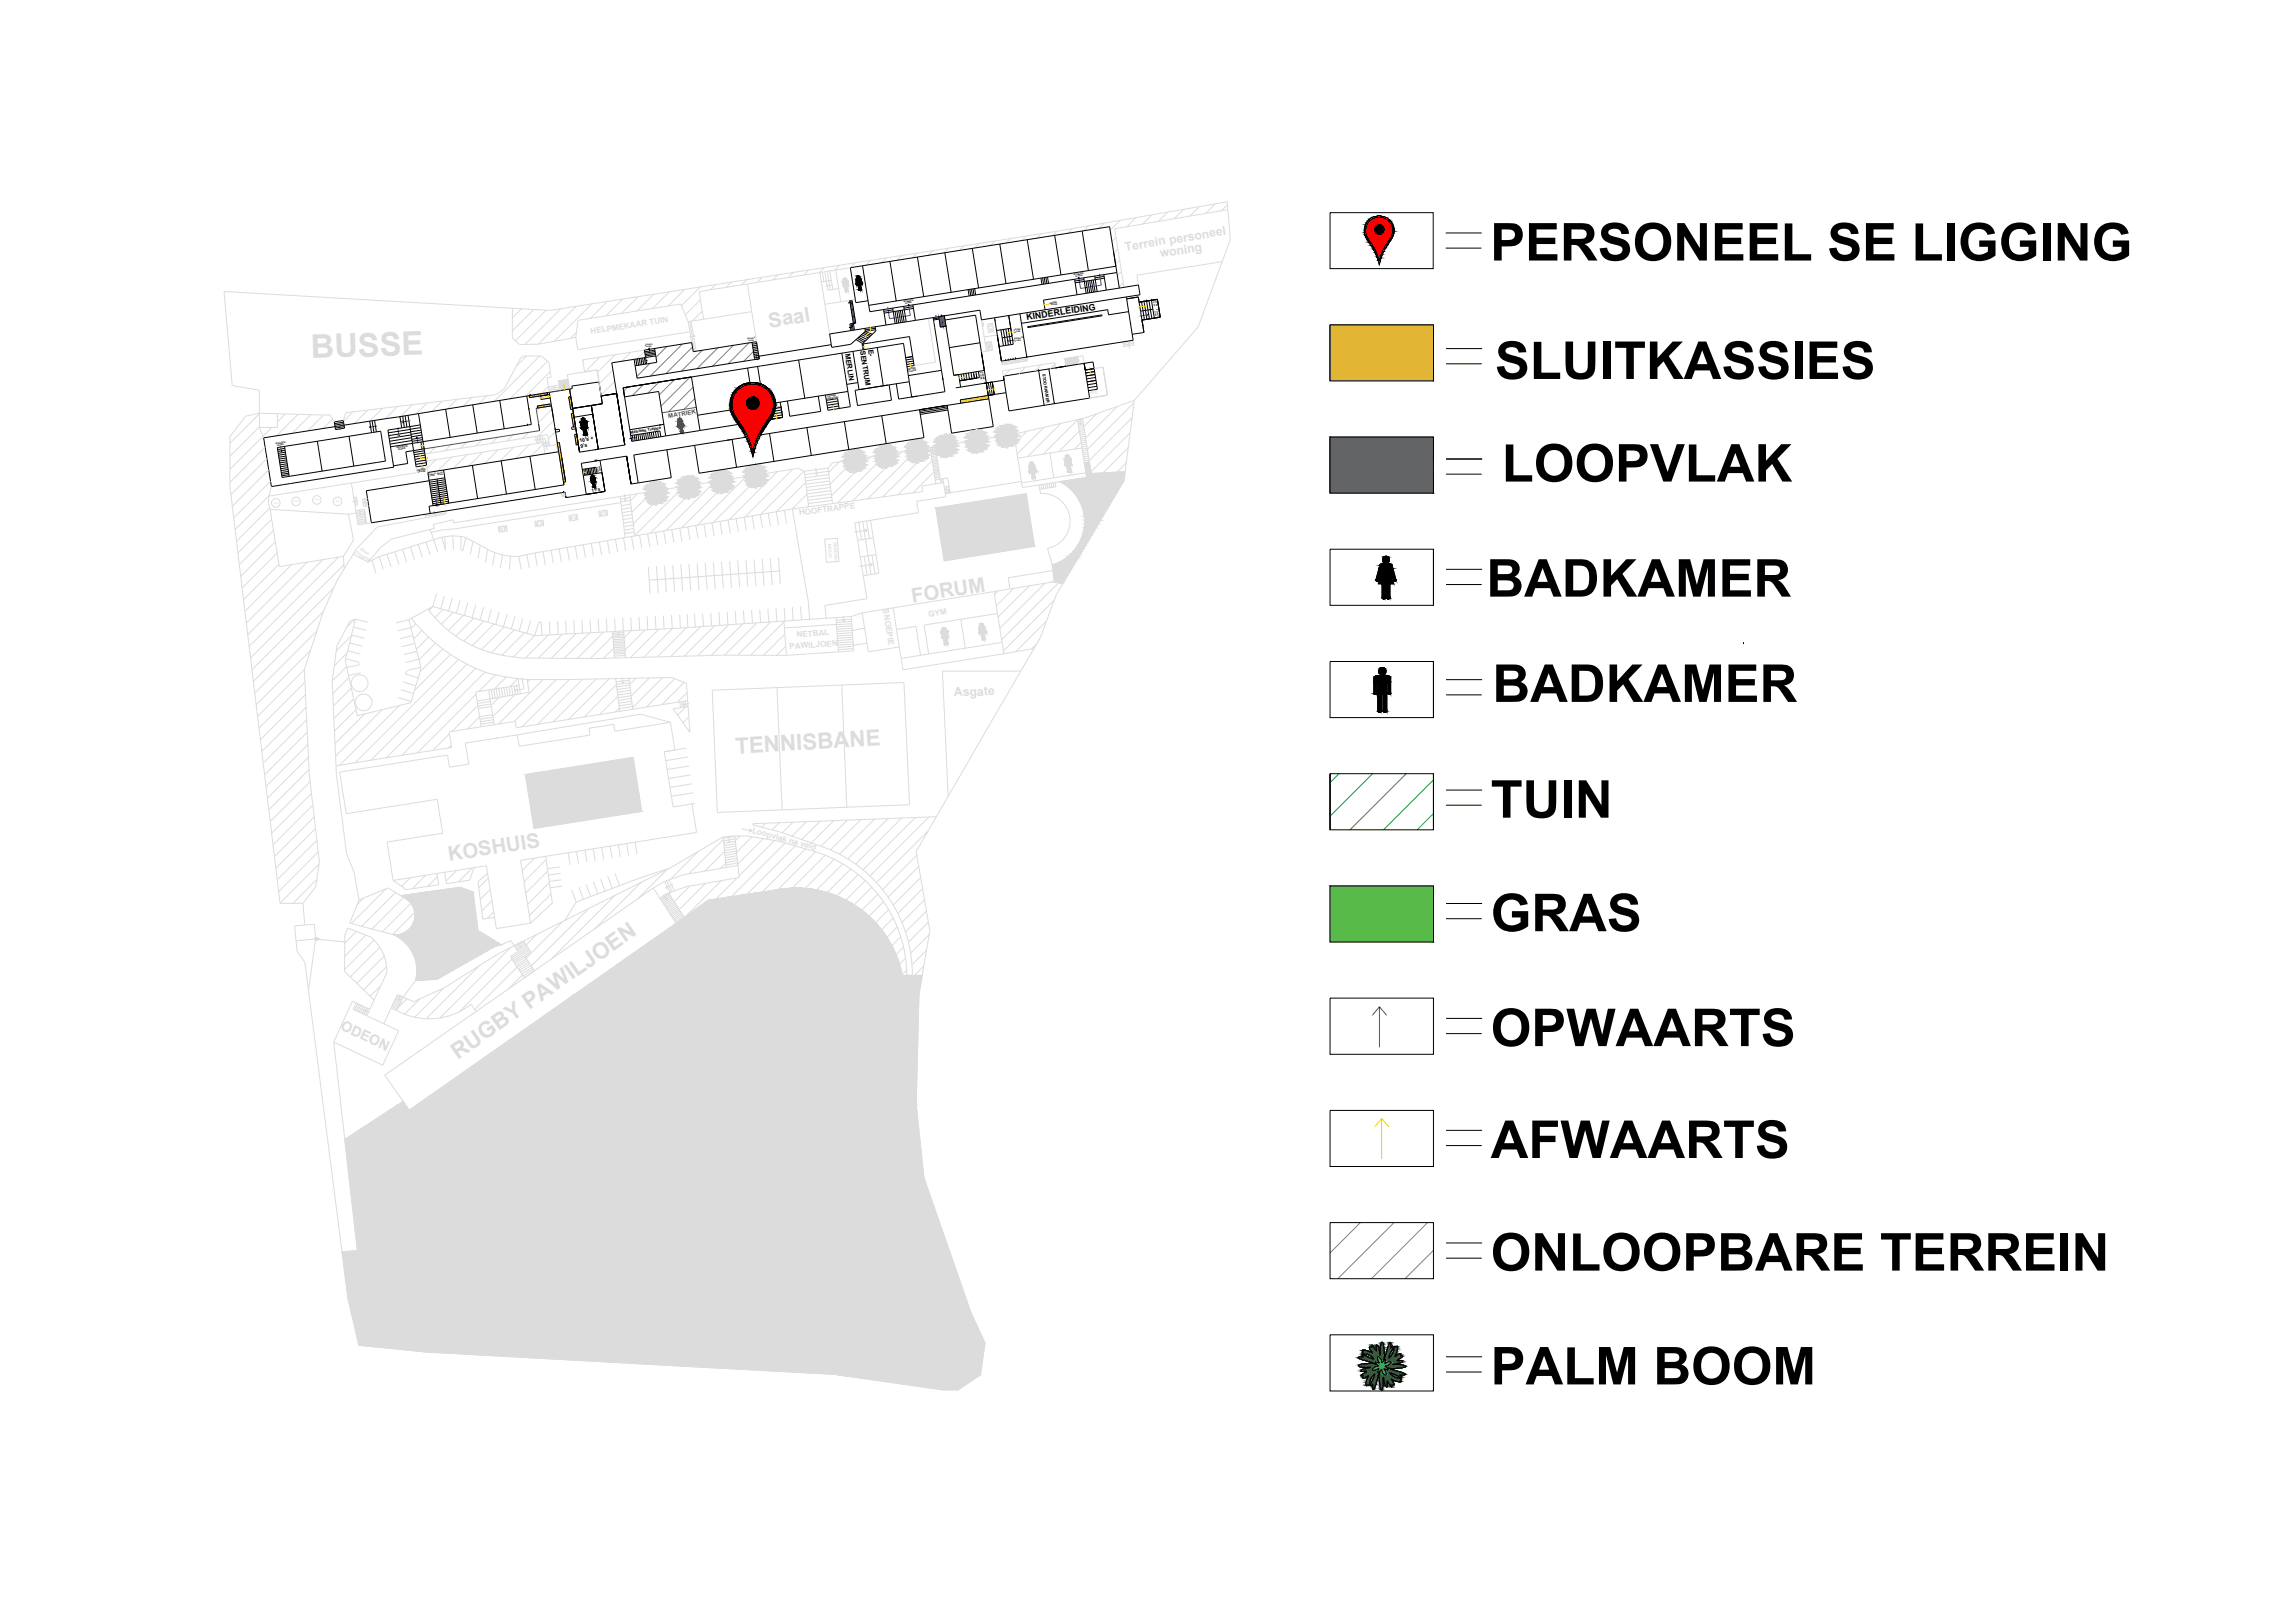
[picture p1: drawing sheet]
<svg xmlns="http://www.w3.org/2000/svg" width="297mm" height="210mm" viewBox="0 0 297 210" stroke-linecap="round" stroke-linejoin="round" font-family="sans-serif">
<defs><g id="words">
<g font-size="6.8">
<text x="192.8" y="33.7">PERSONEEL SE LIGGING</text>
<text x="193.4" y="49">SLUITKASSIES</text>
<text x="194.3" y="62.3">LOOPVLAK</text>
<text x="192.3" y="77.2">BADKAMER</text>
<text x="193.1" y="90.8">BADKAMER</text>
<text x="192.9" y="105.8">TUIN</text>
<text x="192.9" y="120.5">GRAS</text>
<text x="192.9" y="135.4">OPWAARTS</text>
<text x="192.9" y="149.9">AFWAARTS</text>
<text x="192.9" y="164.4">ONLOOPBARE TERREIN</text>
<text x="192.9" y="179.2">PALM BOOM</text>
</g>
<text font-size="1.2" x="132.8" y="41.5" transform="rotate(-9 132.8 41.5)">KINDERLEIDING</text>
<g font-size=".9">
<text x="109.3" y="45.8" transform="rotate(81 109.3 45.8)">MERLIN</text>
<text x="111.3" y="45.4" transform="rotate(81 111.3 45.4)">SENTRUM</text>
<text x="112.3" y="45.3" transform="rotate(81 112.3 45.3)">E-</text>
</g>
<text font-size=".8" fill="#545454" x="86.5" y="54.1" transform="rotate(-9 86.5 54.1)">MATRIEK</text>
<g font-size=".7">
<text x="75" y="57.2" transform="rotate(-8 75 57.2)">10's +</text>
<text x="75.1" y="57.9" transform="rotate(-8 75.1 57.9)">9's</text>
</g>
<text font-size=".6" x="76.6" y="63.6" transform="rotate(-9 76.6 63.6)">11's</text>
<g font-size=".5">
<text x="134.8" y="48.4" transform="rotate(81 134.8 48.4)">STOORKAMER</text>
<text x="81.6" y="56.1" transform="rotate(-9 81.6 56.1)">Matrieks Trappe</text>
</g>
<g font-size=".3">
<text x="138.9" y="35.6" transform="rotate(-9 138.9 35.6)">BOONSTE</text>
<text x="139.1" y="35.8" transform="rotate(-9 139.1 35.8)">VLOER</text>
<text x="116.9" y="39.1" transform="rotate(-9 116.9 39.1)">BOONSTE</text>
<text x="117.1" y="39.3" transform="rotate(-9 117.1 39.3)">VLOER</text>
<text x="135.8" y="39.3" transform="rotate(-9 135.8 39.3)">GROND</text>
<text x="135.9" y="39.5" transform="rotate(-9 135.9 39.5)">VLOER</text>
<text x="117.5" y="47.9" transform="rotate(-10 117.5 47.9)">GROND</text>
<text x="99.4" y="53" transform="rotate(-9 99.4 53)">VERDIEPING</text>
<text x="99.5" y="52.6" transform="rotate(-9 99.5 52.6)">TWEEDE</text>
<text x="106.9" y="51.7" transform="rotate(-9 106.9 51.7)">VERDIEPING</text>
<text x="107.1" y="51.4" transform="rotate(-9 107.1 51.4)">TWEEDE</text>
<text x="117.6" y="48.1" transform="rotate(-9 117.6 48.1)">VLOER</text>
<text x="126.7" y="48.2" transform="rotate(80 126.7 48.2)">VLOER</text>
<text x="127" y="48.1" transform="rotate(80 127 48.1)">GROND</text>
<text x="35.7" y="57.5" transform="rotate(-10 35.7 57.5)">BOONSTE</text>
<text x="35.8" y="57.7" transform="rotate(-10 35.8 57.7)">VLOER</text>
<text x="51.4" y="58" transform="rotate(-10 51.4 58)">BOONSTE</text>
<text x="51.5" y="58.2" transform="rotate(-10 51.5 58.2)">VLOER</text>
<text x="54" y="60.9" transform="rotate(-10 54 60.9)">GROND</text>
<text x="54.1" y="61.2" transform="rotate(-10 54.1 61.2)">VLOER</text>
</g>
<g font-size=".3" fill="#dcdcdc">
<text x="141" y="50.8" transform="rotate(-9 141 50.8)">GROND</text>
<text x="141.1" y="51.1" transform="rotate(-9 141.1 51.1)">VLOER</text>
</g>
<g font-size=".2">
<text x="149.2" y="38.9" transform="rotate(82 149.2 38.9)">VLOER</text>
<text x="149.4" y="40.2" transform="rotate(81 149.4 40.2)">VLOER</text>
<text x="149.5" y="38.8" transform="rotate(81 149.5 38.8)">GROND</text>
<text x="149.6" y="40" transform="rotate(81 149.6 40)">BOONSTE</text>
<text x="83.5" y="44.7" transform="rotate(-9 83.5 44.7)">BOONSTE</text>
<text x="83.6" y="45" transform="rotate(-9 83.6 45)">VLOER</text>
<text x="96.7" y="43.9" transform="rotate(-9 96.7 43.9)">BOONSTE</text>
<text x="96.8" y="44.2" transform="rotate(-9 96.8 44.2)">VLOER</text>
<text x="131.2" y="42.8" transform="rotate(-8 131.2 42.8)">GROND</text>
<text x="131.2" y="43.1" transform="rotate(-9 131.2 43.1)">VLOER</text>
<text x="131.2" y="43.9" transform="rotate(-8 131.2 43.9)">BOONSTE</text>
<text x="131.3" y="44.2" transform="rotate(-8 131.3 44.2)">VLOER</text>
<text x="55.4" y="61.5" transform="rotate(-9 55.4 61.5)">BOONSTE GROND</text>
<text x="55.6" y="61.7" transform="rotate(-9 55.6 61.7)">VLOER</text>
<text x="56.6" y="61.5" transform="rotate(-9 56.6 61.5)">VLOER</text>
<text x="77.2" y="60.4" transform="rotate(81 77.2 60.4)">VLOER</text>
<text x="77.5" y="60.3" transform="rotate(81 77.5 60.3)">GROND</text>
</g>
</g></defs>
<!-- layer: Mure -->
<g fill="none" stroke="#dcdcdc" stroke-width=".13">
<path d="M67.5 40l-1.2 1.1M72.5 40l-4.6 4.6M74.5 39.6l-4.9 4.9M76.6 39.3l-4.9 4.9M78.6 39l-2.2 2.2M80.6 38.7l-2.2 2.2M82.6 38.4l-2.2 2.2M84.6 38.1l-2.2 2.1M86.6 37.8l-2.2 2.1M88.6 37.5l-2.2 2.1M90.6 37.1l-2.4 2.5M90.6 38.8l-1.9 2"/>
<path d="M92.6 36.8l-.7 .7M94.6 36.5l-.7 .7M96.6 36.2l-.7 .7M98.6 35.9l-.7 .7M100.6 35.6l-.6 .6M102.6 35.3l-.6 .6M104.6 34.9l-.6 .7M106.4 35.2l.2 1.2M106.6 34.6l-.6 .7M106.7 35.2l.4 2.4M107 35.2l.4 2.3M107.4 35.1l.3 2.4"/>
<path d="M107.6 36.3l-1.3 .2M108.1 34.9l-17.6 2.8M108.6 34.3l-.6 .7M110.6 34l-.6 .6M110.7 38.8l-1.9 .3M112.7 33.7l-.7 .6M114.7 33.4l-.7 .6M116.7 33.1l-.7 .6M118.7 32.8l-.6 .6M120.7 32.4l-.6 .6M122.7 32.1l-.6 .6M124.7 31.8l-.6 .6"/>
<path d="M126.7 31.5l-.6 .6M128.7 31.2l-.6 .6M130.7 30.9l-.6 .6M132.7 30.6l-.6 .5M134.7 30.2l-.5 .6M136.7 29.9l-.5 .6M138.8 29.6l-.6 .6M140.8 29.2l-.6 .7M142.9 28.9l-.7 .6M144.4 30.7l-.5 .6M144.6 32.2l-.5 .5M144.9 33.7l-.6 .5"/>
<path d="M144.9 28.5l-1.3 1.3M145.1 35.1l-.5 .6M145.3 36.6l-.5 .5M147 28.2l-1.2 1.1M147.1 35.6l.2 1.3M149 27.8l-1.2 1.2M151.1 27.4l-1.2 1.3M153.1 27.1l-1.2 1.2M155.2 26.7l-1.3 1.3M157.2 26.4l-1.2 1.2M158.8 26.1l.4 4.9M158.8 26.5l-.8 .8"/>
<path d="M158.9 27.1l-14.7 2.5 .1 .5M33.6 55.3l.5 1.4M33.6 55.2l-3.9 3.9M33.6 53.5l-3.9 3.9M34.3 57.9l-4.6 4.5M34.5 59.3l-4.6 4.7M35.2 55.3l-5.5 5.5M36.9 53.6l-1 1M38.6 53.6l-2.8 2.8M40.2 53.7l-2.4 2.4M41.9 53.7l-2.1 2.1M43 54.2l-1.2 1.2"/>
<path d="M45.7 53.3l-1.3 1.2M47.6 53.1l-1.8 1.7M49.5 52.8l-1.7 1.7M51.4 52.6l-1.6 1.6M53.3 52.4l-1.5 1.5M55.3 52.1l-1.5 1.5M56.3 57.9l-.8 .8M56.4 59.5l-1.1 1.1M57.2 51.9l-1.3 1.3M58.3 57.5l-.8 .8M58.4 59.2l-1.8 1.7M59.1 51.7l-1.2 1.2"/>
<path d="M60.4 57.2l-.9 .8M60.4 58.8l-1.8 1.8M61.1 51.4l-1.2 1.2M62.4 56.9l-.8 .8M62.4 58.5l-1.7 1.8M63 51.2l-1.1 1.1M64.4 56.6l-.8 .8M64.4 58.2l-1.7 1.8M66.4 56.3l-.8 .8M66.5 57.9l-1.8 1.8M68.1 46.1l-1.3 1.3M68.4 56l-.8 .7"/>
<path d="M68.5 57.6l-1.8 1.7M69.1 40.1l-2.8 2.7M69.8 46.1l-5.8 5.8M69.9 52.8l-.5 .4M70.3 57.4l-1.6 1.6M70.7 40.1l-4 4M70.8 46.7l-4.8 4.9M70.9 50l-.9 .9M71.2 48.1l-3.2 3.2M71.4 52.9l-1.7 1.8M71.6 54.4l-2 2M71.9 55.9l-1 .9"/>
<path d="M72.1 57.3l-.3 .3M72.4 49.8l-1.5 .3M72.4 50.1l-1.4 .2M72.4 50.3l-1.4 .2M73.4 48.5l.3 1.9M73.5 49.1l-1.2 .2 .2 1.3M74.6 43l-.8 .8M77.3 47.9l.2 1.5M89.2 41.6l.7 3.9M89.4 43.6l-.4-2-.9-2.3-13.3 2.2-.3 2.2M90.9 40.3l-1.3 1.2M91 41.3l-1.6 .3 .7 3.9"/>
<path d="M97.3 40.3l.6 3.9M107.7 59.9l-.6 .7M108.6 59.8l-1.4 1.3M110.6 59.4l-3.2 3.2M112.6 59.1l-5 5.1M114.6 58.8l-6.3 6.3M116.6 58.5l-6.3 6.3M118.6 58.2l-6.3 6.4M120.1 41.2l.9 5.7-2.7 .4M120.4 58.1l-6.2 6.2M120.6 59.6l-4.4 4.4M121 57.8l10.2-1.6 8.2-1.9 .6 3.5"/>
<path d="M127 41.4l.4 2.9M130.7 47.8l-.9 .9M132.7 47.5l-.8 .9M132.8 46.2l.1 .5-3.3 .5v-.5M132.9 55.8l-1.5 1.5M134.7 47.2l-.8 .8M135.1 55.3l-3.5 3.5M136.4 46.9l-6.7 1.1 .1 .7M136.4 46.9l.1 .7M136.5 47.1l-.6 .6M137.3 54.8l-4.3 4.3M139.4 54.3l-4.4 4.5"/>
<path d="M139.6 55.8l-2.6 2.6M139.9 57.3l-.9 .8M140.9 59.8l.3 1.5 4.4-.3M141.9 53.5l-1.7 1.7M142.7 47.5l.6 3.7-2.3 .3M144.5 52.6l-4.1 4.1M145.7 59.9l-1.2 1.2M146 57.9l-3.3 3.3M146.2 56l-5.1 5.1M146.5 54.1l-5.6 5.5M146.7 52.1l-6 6M146.7 51.8l-6.6 2.4"/>
<path d="M34.8 60.8l-4.7 4.7M34.8 64.2l-.1 .8M34.8 64.1l-4.4 4.4M34.9 65.7l-4.3 4.3M34.9 65.9l1.2 7.4 8.3-1.3M35 62.3l-4.8 4.7M35.1 63l-.3 1.2M35.2 67.2l-4.4 4.4M35.4 68.6l-4.4 4.5M35.6 70.1l-4.5 4.5M35.9 71.6l-4.6 4.5M36.1 73l-4.6 4.6"/>
<path d="M37.7 73.1l-6 6M39.7 72.7l-7.8 7.9M41.8 72.4l-9.7 9.7M41.8 79.1l-9 9.1M43.2 76.1l-10.6 10.6M43.8 72.1l-11.6 11.5M44.4 72l.1 1.6M44.5 73.1l-12.1 12.1M45.1 66.5l.6 3.4-1.3 2.1M45.5 62.5l-10.7 1.7M48.1 72.5l.5 1.7M49.1 72l.5 1.7"/>
<path d="M49.1 72l-1.5 .7M50.1 71.7l.5 1.7M51.1 71.4l.5 1.7M52.1 71.1l.5 1.6M53.1 70.8l.5 1.6M54.1 70.5l.5 1.6M55.1 70.2l.5 1.6M55.2 60.2l.1 .9M55.6 68.5l1 3M56 78.5l-.5 .5M56.5 76.8l-.5 1.7M57.1 69.5l-8 2.5"/>
<path d="M57.3 78.9l-1 1M57.5 77.1l-.5 1.7M57.5 69.5l.1 1.7-.5-1.7M57.5 69.5h-.4M57.7 66.4l-2.7 .4M58.5 77.4l-.5 1.7M58.6 69.3l-1.1 .2M58.6 69.3l.1 1.8M58.6 69.3l1 .1M58.6 79.2l-1.5 1.6M59.5 77.7l-.5 1.7M59.6 69.4v1.8l.3 .1 .4-1.7"/>
<path d="M59.6 69.4l.7 .2M60 79.6l-2 2M60.3 69.6l.9 .5M60.5 78l-.4 1.6M61.2 70.1l.9 .4M61.2 70.1l-.4 1.7M61.3 80l-2.3 2.3M61.5 78.3l-.4 1.6M62.1 70.5l1 .6-.3 1.7M62.1 70.6l-.2 1.7M62.6 78.6l-.5 1.6M63.6 78.9l-.5 1.6"/>
<path d="M64 71.5l-.3 1.7M64.6 79.1l-.5 1.7M65 71.8l-.3 1.7M65.5 68h-.1M65.6 79.4l-.5 1.7M66 72l-.1 1.7M66.6 79.7l-.5 1.7M68.1 71.8l.4 1.7M69.2 71.6l33.3-5.7 2.1 11.9 .1 2.4M69.2 71.6l.3 1.7M69.2 71.6l-2.1 .4 .4 1.7M70.2 67.3h-.1"/>
<path d="M70.3 71.4l.2 1.7M71.3 71.2l.3 1.7M72.3 71l.3 1.7M73.4 70.9l.3 1.7M74.4 70.7l.3 1.7M74.7 66.6h-.2M75.5 70.5l.3 1.7M76.5 70.3l.3 1.7M77.5 70.1l.3 1.7M78.5 66h-.1M78.6 70l.3 1.7M79.5 80l.1 1.7"/>
<path d="M79.6 69.8l.3 1.7M80.3 65l-21.4 3.4-1.8 .2-1.3 .3M80.6 79.9v1.8M80.7 69.6l.2 1.7M81.5 64.4l-1.2 .2M81.6 64.8l-1.3 .2M81.6 79.9l.1 1.7M81.7 69.4l.3 1.7M82.7 79.8l.1 1.8M82.7 69.2l.3 1.8M83.7 79.8l.1 1.7M83.8 69.1l.3 1.7"/>
<path d="M83.9 73.3l.2 3.5M84.8 79.7l.1 1.7M84.8 68.9l.3 1.7M84.9 73.3l.3 3.4M85.8 79.7l.1 1.7M85.9 68.7l.3 1.7M86 73.2l.2 3.5M86.9 79.6l.1 1.7M86.9 68.5l.3 1.7M87 73.1l.3 3.5M87.9 79.6l.1 1.7-18.8 1M87.9 68.4l.3 1.7"/>
<path d="M88.1 73.1l.2 3.4M88.9 79.5l.1 1.7M89 68.2l.3 1.7M89.1 73l.3 3.4M89.8 79.4l.2 1.7M90 68l.3 1.7M90.2 72.9l.2 3.5M90.9 79.4l.1 1.7M91.1 67.8l.3 1.7M91.2 72.8l.3 3.5M92 79.3l.1 1.7M92.1 67.6l.3 1.7"/>
<path d="M92.3 72.8l.2 3.4M93 79.2l.1 1.7M93.1 67.5l.3 1.7M93.3 72.7l.3 3.4M94.1 79.2l.1 1.7M94.2 67.3l.3 1.7M94.4 72.6l.2 3.5M95.1 79.1l.1 1.7M95.2 67.1l.3 1.7M95.4 72.5l.3 3.5M96.2 79l.1 1.7M96.3 66.9l.3 1.7"/>
<path d="M96.5 72.5l.2 3.4M97.2 78.9l.2 1.8M97.3 66.8l.3 1.7M97.6 72.4l.2 3.4M98.3 78.9l.1 1.7M98.3 66.6l.3 1.7M98.6 72.3l.2 3.5M99.3 78.8l.2 1.7M99.4 66.4l.3 1.7M99.7 72.2l.2 3.5M100.4 78.7l.1 1.7M100.4 66.2l.3 1.7"/>
<path d="M100.7 72.2l.3 3.4M100.8 73.9h.1M100.8 73.9l-16.8 1.2M101.4 78.6l.2 1.8M101.5 66l.3 1.8M102.5 78.6l.1 1.7M103.3 60.6l.8 .4M103.6 78.5l.1 1.7M110.1 79.8l-8.7 .6M111.1 67.6l.4 2.2M111.6 67.5l1.1 6.8M111.8 72l.4 2.4"/>
<path d="M112.1 67.4l.4 2.3M112.6 67.3l1.1 6.9-2 .3M112.8 71.8l.4 2.5M113 69.6l-2 .3M113.3 71.8l-2 .3M120.8 61.1l-2.7 2.7M121.1 62.5l-.1 .1M121.1 62.6l-1.9 .3 .2 .7-9.4 1.3M121.8 62l.1 .5M122.9 63.5v.1l-.6 .1M129 79.4l-9.4 1.5M129.1 76.5l-.4 .4"/>
<path d="M131.1 76.1l-2.2 2.3M133.2 75.8l-4.1 4.1M135.2 75.5l-5.9 5.8M136.1 73.1l.3 2.2M136.2 73.8l-5.8 1 .3 1.4M136.4 77.7l-6.6 6.5M136.4 75.3l-7.8 1.3M136.4 75.3l1.1 .2M137 75.4l-7.4 7.4M39.4 86.7l-6.1 6M39.5 88.3l-6 5.9M39.5 89.9l-5.8 5.8"/>
<path d="M39.6 91.5l-5.7 5.7M39.7 93.1l-5.6 5.6M39.8 94.7l-5.6 5.6M39.8 96.4l-5.4 5.4M39.9 98l-5.3 5.3M40 99.6l-5.2 5.2M40.2 84.2l-7.1 7M41 81.7l-8 8M44.7 85.3l1.7 .4 .1 .3-1.6 .4h.1M44.8 86.3l-1.8 1.8M44.9 84.5l-1.7 1.7M45 84.2l1.6 .4"/>
<path d="M45.1 87.7l-2.1 2.1M45.2 83.2l1.7 .4M45.4 89.1l-2.3 2.3M45.5 82.3l-2 1.9M45.5 82.2l1.6 .4M45.7 81.2l1.7 .4M45.7 90.4l-2.5 2.6M45.9 80.2l-1.1 1M46.1 91.8l-2.8 2.8M46.5 92.5l-.3 .1M46.7 87.1l-1.6 .3M47.2 92.4l-3.9 3.8"/>
<path d="M47.7 80.5l-1.7-.4-1.3 5.4M49.4 91.8l-6 6M51.2 80.6l1.7-.4 .3 1M51.5 90.3l1.7 .5M51.7 91.3l-7.8 7.7M51.8 89.3l1.7 .5M52.2 88.2l1.6 .5M53.2 81.2l.5 2.1M53.2 81.2l-1.7 .4M53.4 82.2l-1.7 .5M53.7 83.3l.2 1M53.7 83.3l-1.7 .4"/>
<path d="M53.8 80.7l-.6 .6M53.9 84.3l.3 1M53.9 84.3l-1.7 .4M54.1 87.7h.1M54.2 85.3l.2 1M54.2 85.3l-1.7 .4M54.3 87.2h.1M54.3 87.2v.1M54.4 86.3l-1.8 .5-.1 .4 1.6 .5M54.4 86.3l-.1 .9M54.6 81.6l-1.1 1.1M55.4 82.4l-1.5 1.6"/>
<path d="M56.3 83.2l-2.1 2.2M57.3 84l-3 2.9M58.1 95l-2.1 2.1M58.3 84.7l-4.7 4.6M58.4 96.4l-.4 .4M59.3 85.4l-13.4 13.3M59.9 94.4l-1.8 .3 .3 2-14.9 2.4M60.4 85.9l-12.4 12.5M61.5 86.5l-11.5 11.6M61.6 89.8l-7.6 7.6M61.8 91.3l-3.3 3.4M62 92.8l-1.5 1.5"/>
<path d="M62.6 80.4l-2.6 2.6M62.7 87l-10.7 10.8M63.9 80.7l-2.8 2.9M64.1 87.3l-2.2 2.2M64.6 90.3l-1.1 1M65.2 81.1l-2.9 3M65.5 87.6l-1.5 1.6M66.5 81.5l-2.9 3M66.6 89.9l-2.8 2.8M67 87.8l-1 1.1M67.6 80l-.4 1.7M67.9 81.9l-3 2.9"/>
<path d="M68.6 87.9l-.4 .4M68.7 80.3l-.5 1.7M69.2 82.3l-2.8 2.7M70.1 82.2l-.1-1.7-.3 .1-.5 1.7M70.3 87.9l-5.8 5.8M70.9 82.2l-2.9 3M71.1 80.4l.1 1.8M72 87.9l-5.5 5.5M72.1 80.4l.1 1.7M72.7 82.1l-3.1 3.1M73.2 80.3l.1 1.7M73.7 87.9l-6.2 6.2"/>
<path d="M74.2 80.3l.1 1.7M74.5 82l-3.2 3.2M75.3 80.2l.1 1.7M75.4 87.9l-5.9 5.8M76.3 81.9l-3.3 3.3M76.3 80.2l.1 1.7M77.1 87.9l-5.5 5.5M77.4 80.1l.1 1.7M78.1 81.8l-3.4 3.4M78.5 80v1.8M78.8 87.8l-5.2 5.3M79.3 82.3l-2.9 2.9"/>
<path d="M79.4 83.9l-1.3 1.3M79.7 88.6l-4.1 4.2M79.9 90.1l-2.3 2.4M80.1 91.6l-.5 .5M80.7 81.9h-1.4M80.7 82.1l-1.4 .1M80.7 82.3l-1.4 .1M80.7 82.5l-1.4 .1M80.7 82.7l-1.4 .1M80.8 82.9l-1.5 .1M80.8 83.1l-1.4 .1M80.8 83.3l-1.4 .1"/>
<path d="M80.8 83.5l-1.4 .1M80.8 83.7l-1.4 .1M80.8 84h-1.4M80.8 84.2h-1.4M80.8 84.4h-1.4M80.9 84.6l-1.5 .1M80.9 84.8l-1.4 .1M81.4 87.8l.5 4M81.4 88l-1.7 .2M81.4 88.3l-1.7 .3M81.5 88.6l-1.7 .3M81.5 89l-1.7 .2"/>
<path d="M81.6 89.3l-1.7 .3M81.6 89.7l-1.7 .3M81.6 90l-1.6 .3M81.7 81.6l-.9 .9M81.7 90.4l-1.7 .3M81.7 90.7l-1.7 .3M81.8 91.1l-1.7 .3M81.8 91.4l-1.7 .3M82.3 87.8l-.8 .8M82.9 92.4l3.8 1.1M83.4 81.5l-2.5 2.6M84 87.7l-2.3 2.4"/>
<path d="M85.2 81.4l-3.6 3.7M85.7 87.7l-3.9 3.9M87 81.3l-3.7 3.8M87.3 87.8l-3.7 3.7M88.5 88.3l-2.9 2.9M88.7 91.5l-1 1M88.8 81.2l-3.8 3.8M88.9 89.6l-1.3 1.3M89 98l-2.9 .4M89 91.4l.3 3.4-2.2-3.1 1-.1M89.1 92.8l-.7 .7M89.2 99.1l-2.9 .5"/>
<path d="M89.2 94.4l-.1 .1M90.6 81.1l-3.8 3.9M92.5 81l-4 3.9M94.3 80.9l-4 4M96.1 80.7l-4.1 4.1M97.9 80.6l-4.2 4.2M99.7 80.5l-4.3 4.3M101.4 80.5l-4.3 4.3M101.5 82l-2.7 2.8M101.6 83.6l-1.1 1.2M108.2 80.8l-6.7 .5M124.3 80.1l.6 3.8"/>
<path d="M129.6 83.1l-9.5 1.5M133.8 83.9l-3.9 .7M134.1 83.3l-.6 .7M135.4 80.4l-4 3.9M38.1 119.8l.3 3.3 1 1.4M39.4 119.7l1.3-.1 .1 1.9M40.1 101.1l-5.1 5.2M40.3 102.7l-5.2 5.1M40.5 104.2l-5.2 5.1M40.6 105.7l-5.1 5.1M40.8 107.2l-5.1 5.1M41 113.8l-3.1 3.1"/>
<path d="M41 108.7l-5.1 5.2M41.2 110.3l-5.1 5.1M41.3 111.8l-5.1 5.1M45.2 119.5l5.8 1.5M46.4 116.5l3.8-1.6 2 1.2a2.55 2.55 0 0 1 1.4 3 2.55 2.55 0 0 1-2.6 1.9M47.1 116.2l-.9 .9M49.9 115l-4.4 4.5M51.1 113.9l-.1 .1M51.2 115.5l-4.4 4.4M51.9 115.9l7.6-1.1 1.7 .7 .6 4.9 3 1.9-.9 .2-7.3 4.2-2.8 .2M52.2 116.1l-4.1 4.1M53.1 113.6l-1.1 1.1"/>
<path d="M53.2 116.9l-3.7 3.7M53.7 118.1l-2.9 2.8M55.1 113.3l-1.8 1.7M56.5 113l.3 1.5-4.3 .6-1.6-1.2M56.6 113.5l-1.3 1.2M59.1 112.6l-1.4 1.4M61.1 112.3l-1.8 1.8M61.3 112.3l-.6 1.6-2.9 .4-.3-1.4M63.1 113l-1.3 1.1 .6 4.9 1.6-.3M63.2 113.6l-1.2 1.3M63.4 115.1l-1.3 1.3M63.6 116.6l-1.3 1.3"/>
<path d="M63.9 118l-.9 .9M69.2 111l-1.6 1.6M70.6 110.8l.9 6.1-2.9 2.6M70.7 111.2l-2.9 2.9M70.9 112.7l-2.9 2.9M71.1 114.2l-2.8 2.8M71.3 115.7l-2.8 2.8M72.4 112.2l-1.6 .2M72.5 113l-1.6 .2M72.6 113.9l-1.5 .2M72.7 114.7l-1.5 .2M72.8 119.2l-4.1 4.1"/>
<path d="M73.5 110.3l.3 1.6M74 115.2l.5 1.5M74.5 116.7l-1.4 2.4M74.6 110.2l.2 1.5M74.9 114.8l.6 1.6M75.7 110l.2 1.6M75.8 114.5l.6 1.5M76.2 117.6l-7.5 7.4M76.8 109.8l.2 1.6M76.8 114.1l.6 1.6M77.7 113.8l.6 1.5M77.8 109.7l.3 1.5"/>
<path d="M78.6 113.4l.6 1.6M78.9 109.5l.3 1.5M79.6 113l.6 1.6M79.6 115.9l-8.3 8.2M80 109.3l.2 1.6M81.1 109.2l.2 1.5M82.2 109l.2 1.5M83 114.2l-6.1 6M86.3 112.5l-3.8 3.8M86.5 115.6l.1 .1M86.6 115.7l-1.1 .7M86.6 112.4l-3.5 1.1-8.6 3.2"/>
<path d="M86.6 115.8l-1 .7M86.7 115.5l-.1 .2M86.7 116l-1 .7M86.9 116.1l-1.1 .8M87 116.3l-1.1 .8M87.1 116.5l-1.1 .7M87.2 116.7l-1.1 .7M87.3 116.8l-1.1 .8M87.4 117l-1 .7M87.5 117.2l-1 .7M87.6 117.3l-1 .8M87.8 117.5l-1.1 .8"/>
<path d="M88 117.9l-1.1 .7M88.1 118l-1.1 .8M88.2 118.2l-1.1 .8M88.3 118.4l-1 .7M88.4 118.6l-1 .7M88.5 118.7l-1 .8M89.2 114.7l-2 2M89.3 100.3l-2.8 .4M89.5 101.4l-2.8 .5M89.7 102.6l-2.8 .4M90.3 110.2l-3.6 3.6M91.3 114.3l-3.4 3.4-1.1 .7"/>
<path d="M91.6 116.5l-3.1 2.2M93.3 114l-4.7 4.7M93.6 108.6l-4.5 4.5M93.7 110.2l-2.5 2.5M93.9 111.7l-.7 .7M95.4 113.6l-2.8 2.7M95.7 108.2l-.6 .6M97.3 108.3l-2 2M98.8 108.5l-3.4 3.3M99.1 106.5l-.6 .5M100.2 108.8l-4.6 4.6M100.8 106.5l-.9 .9"/>
<path d="M101.6 109.1l-7 6.9M102.6 106.4l-1.4 1.4M102.9 109.5l-6.3 6.2M104.2 109.9l-5.6 5.5M104.3 106.3l-1.8 1.9M105.5 110.2l-4.9 4.9M106.1 106.3l-2.4 2.3M106.8 110.7l-4.3 4.2M107.9 106.2l-2.9 2.9M107.9 111.2l-3.7 3.8M109 111.8l-3.3 3.4M109.6 106.1l-3.4 3.4"/>
<path d="M110.1 112.5l-3.1 3M111 113.2l-2.7 2.7M111.4 106.1l-4 3.9M111.9 114l-2.5 2.5M112.8 114.8l-2.3 2.3M113.1 106l-4.5 4.5M113.6 115.7l-2.1 2.1M114.3 116.7l-1.9 1.9M114.9 105.9l-5.2 5.3M115 117.7l-1.7 1.7M115.6 118.8l-1.5 1.5M116.1 120l-1.3 1.3"/>
<path d="M116.7 105.9l-6 5.9M118.4 105.8l-6.7 6.8M118.6 110.7l-4.4 4.4M118.9 112.1l-4 4M119.1 113.6l-3.5 3.5M119.4 115l-3.3 3.2M119.6 116.5l-2.9 2.9M119.9 117.9l-2.8 2.7M120.1 107.5l-6.7 6.7M120.1 119.3l-2.6 2.6M120.2 105.7l-7.7 7.7M40.8 121.5l-.9 6.7"/>
<path d="M40.8 121.5l-2.5 .2M40.8 121.5l3.8 .4M44.6 121v4.7l3.8 3.7M45 120.1l2.9 1.1M46.1 120.5l-1.5 1.6M47.3 121l-2.7 2.8M48.4 121.7l-3.8 3.8M49.2 122.6l-3.9 3.8M49.3 127.6l-1.4 1.3M49.7 123.7l-3.5 3.6M50 125.1l-3 3M50.1 125.9l-1 1.9"/>
<path d="M51.3 130.8a8.8 8.8 0 0 0 9.7-.8l.6 .9M52.6 129.3l-1.1 1.1M54.3 129.3l-2 2M57.4 127.9l-3.8 3.7M62 125l-6.9 6.8M66 122.6l-9.1 9.1M66.2 124.1l-6.8 6.8M66.6 124.7l1.4-.9 .1 .2-1.3 1M66.9 125.1l-5.5 5.5M67.6 126.2l-1.9 1.8M67.8 121.9l-1.1 .7M67.9 122l-1.1 .8"/>
<path d="M68 122.2l-1.1 .8M68.2 122.4l-2.2 1.4M68.2 124.2l-1.3 1M68.3 122.6l-2.1 1.4M68.4 124.5l-1.3 .9M68.4 122.8l-2.1 1.3M68.5 123l-2.1 1.3M68.5 124.7l-1.3 .9M68.6 123.1l-2.1 1.4M68.7 124.9l-1.3 1M68.7 123.4l-.6 .6M68.8 125.2l-1.3 .9"/>
<path d="M69 125.4l-1.3 .9M69.1 125.6l-1.3 1M69.4 120.9l-1.3 1.4M116.5 121.2l-1.1 1.2M116.9 122.6l-1 .9M117.2 124l-.8 .8M117.3 125.5l-.6 .6M119.5 125l-1.2 1.2M119.9 123l-1.9 1.8M120.2 120.9l-2.4 2.4"/>
<circle cx="35.7" cy="65.1" r=".56"/>
<circle cx="38.3" cy="64.9" r=".56"/>
<circle cx="41" cy="64.7" r=".56"/>
<circle cx="43.7" cy="64.9" r=".56"/>
<circle cx="46.5" cy="88.4" r="1.08"/>
<circle cx="47" cy="90.9" r="1.08"/>
<circle cx="41" cy="121.5" r=".14"/>
</g>
<!-- layer: 0 -->
<g fill="none" stroke="#dcdcdc" stroke-width=".13">
<path d="M66.3 39.9v3.8l.9 .9 2.5-.1 4.8-.8 .2 1.5 14.6-2.3M96.7 36.8l.6 3.5-6.3 1-.5-3.6M106.1 35.3l1.2 7.9M108.5 37.3l-1.4 .3M109.4 37h.1M109.4 37l.1 .7M109.5 37h.1M109.5 37l.1 .7M109.6 36.3l-.5 .1-.1 .1 .2 .6v-.5l.2 1.1M109.6 36.3l.1 .1 .1 .5-.1 .1-.2-.5 .2 1.1M110 34.6l-1.9 .3 .7 4.2-2.1 .3M144.3 30.1l1.1 7.1"/>
<path d="M158.1 33.9l-11 1.7M158.8 26.1l-22.1 3.8-65.5 10.3-42.2-2.5 1 12.2 3.6 .6v4.8h2.3v-1.8M159.2 31l-4.2 11.3-8.3 9.5-1.3 10.4-8.7 14.7-2.1 5.7-16.1 27.6 1.8 10.2-1.4 8.4-.4 14.2 1 9.4 6.1 17.4 1.8 4-.6 4.1-2.9 2h-2l-13.9-2-52.9-2.9-8.7-.9-1.4-6-5.6-43.6M43.3 54.6l-.7-.9h-.5l-8.5-.2-1.8 .4-2.1 2.6v6.4l6.5 54h3M69.3 56.5l.1 .9M69.5 56.4l.1 1M69.7 56.4l.1 .9M69.9 56.4l.1 .9M70.1 56.3l.2 1M70.3 57.3l-15.2 2.4M70.3 57.3l.1 .5M70.3 57.3l.7-.1v.1l-.7 .1"/>
<path d="M70.4 57.8l.1 .9M71.1 57.5l-.8 .2M71.1 50.8l-.3-1.9 .5-.1-.3-1.9-1-.8h-2.2l-.5 .2-2 4-1.1 .8-19.4 2.3-.4 1M71.1 57.7l-.2-1.5-15.9 2.5M71.1 57.7l-.7 .1M72 57.6l.1 .9M72.1 57.5l-1 .2M75.6 46.5l-.2 .2M77.3 47.9l-3.9 .6M77.6 46.2l-1.9 1.9M79.3 47.9l-1.8 1.8M79.5 49.3l-1.7 1.8"/>
<path d="M79.6 45.9l-2.3 2.3M79.8 50.8l-.2 .1M81.6 45.6l-1.2 1.2M83.4 45.3l-8 1.3 .2 1.5 1.7-.2 .5 3.3M83.4 45.5l-1 .9M89.4 43.6l.1 .7M89.4 41.6h-.4M107.7 59.9l13.3-2.1 .7 4.7M109.4 58.9v.2h-.3l1.1 .4h-.9l-.2 .1 .2 .1h.6l-.5 .1-.1 .2h.3l-.4 .3h.2v.1l.3-.1-.1 .6a.22 .22 0 0 0 .2-.1 .22 .22 0 0 0 0-.2l.3-.4-.2 .7M110.3 59.1l.2 .1 .1 .2 .2-.2v.3l.3-.1a.25 .25 0 0 1 0 .2 .25 .25 0 0 1-.3 0l.2 .3-.3-.1 .2 .4a.27 .27 0 0 1-.3-.4l-.3 .3 .1-.3-.4 .1a.26 .26 0 0 1 .4-.3l-.2-.2h.2zM111.3 58.4l-.3 .7 .3-.4a.21 .21 0 0 1 0-.2 .21 .21 0 0 1 .3-.1l-.2 .6 .4-.1v.1h.1l-.3 .3h.3l-.1 .1-.4 .1a.76 .76 0 0 1 .7 .2l-.8 .1h-.3l1.1 .4h-.3v.2M111.3 58.4l-.1 .1-.1-.3-.4 1.1v-.9l-.1-.3-.1 .8-.2-.6-.1 .4-.2-.4-.1 .1h-.1l.2 .4-.4-.2-.3 .1a.21 .21 0 0 0 .1 .2 .21 .21 0 0 0 .3 0l.4 .3-.8-.3"/>
<path d="M113.4 58.3v.1l-.2 .1 1.1 .4h-.9l-.2 .1 .1 .1h.6l-.6 .3h.4l-.4 .3h.1v.1l.4-.1-.2 .6a.22 .22 0 0 0 .3-.1 .22 .22 0 0 0 0-.2l.3-.4-.3 .7M114.4 58.4l.2 .3v.1l.3-.2-.1 .3 .4-.1a.25 .25 0 0 1-.1 .2 .25 .25 0 0 1-.3 0l.2 .3-.2-.1 .1 .4a.27 .27 0 0 1-.3-.4l-.2 .3v-.3l-.3 .1a.26 .26 0 0 1 .3-.3l-.2-.2h.3zM115.3 57.8l-.2 .7 .3-.4a.21 .21 0 0 1 0-.2 .21 .21 0 0 1 .2-.1l-.1 .6 .3-.1v.1h.2l-.4 .3h.4l-.1 .1-.5 .1a.75 .75 0 0 1 .7 .2l-.8 .1h-.3l1.1 .4h-.3l.1 .2M115.4 57.8h-.1l-.1 .1v-.3a.49 .49 0 0 0-.3 .5l-.1 .6v-.9l-.2-.3-.1 .8-.1-.5-.1-.1v.4l-.3-.4v.1h-.2l.2 .4-.4-.2-.2 .1a.22 .22 0 0 0 .1 .2 .22 .22 0 0 0 .2 0l.4 .3-.7-.3M115.9 59.7l-.7-.2 .4 .3a.21 .21 0 0 1 .2 0 .21 .21 0 0 1 .1 .2l-.7-.1 .2 .3h-.1l-.1 .2-.2-.4v.4l-.2-.1-.1-.5-.1 .8-.1-.6v-.6l-.4 1.1-.1-.3-.1 .1M117.4 57.6l.1 .2h-.3l1.1 .4h-.6l-.5 .2h.1l.6 .1-.6 .2h.4l-.4 .3h.2v.2l.3-.2-.1 .6a.22 .22 0 0 0 .2-.1 .22 .22 0 0 0 0-.2l.3-.4-.2 .7M118.4 57.8l.2 .2 .1 .2 .2-.2v.2l.3-.1a.25 .25 0 0 1-.1 .3 .25 .25 0 0 1-.2 0l.2 .2h-.3l.1 .3a.27 .27 0 0 1-.2-.3l-.3 .2 .1-.3-.4 .1a.26 .26 0 0 1 .4-.2l-.2-.3 .2 .1zM119.4 57.1l-.3 .7 .3-.4a.21 .21 0 0 1 0-.2 .21 .21 0 0 1 .3-.1l-.2 .7 .4-.2v.1l.1 .1-.3 .2h.3l-.1 .2-.4 .1a.72 .72 0 0 1 .7 .1l-.8 .1h-.4l1.2 .4-.3 .1v.1M119.4 57.1l-.1 .1-.1-.3a.49 .49 0 0 0-.2 .6l-.2 .5v-.9l-.1-.2-.1 .7-.1-.5-.2-.1v.4l-.2-.4-.1 .2h-.1l.2 .3-.4-.1h-.3a.22 .22 0 0 0 .1 .2 .22 .22 0 0 0 .2 0l.4 .3-.7-.2M119.9 59.1l-.7-.3 .4 .3a.21 .21 0 0 1 .2 0 .21 .21 0 0 1 .1 .3l-.6-.2 .2 .4h-.2v.1l-.3-.4v.4l-.1-.1-.1-.5-.1 .8-.2-.6v-.6l-.4 1.2v-.3h-.2M120.3 57.9l.7 4.2M121 57.9l-.6 .1"/>
<path d="M121 58.1l-.6 .1M121.1 58.3l-.7 .1M121.1 58.5l-.7 .1M121.1 58.6l-.6 .1M121.1 58.8l-.6 .1M121.2 56.9v.2h-.3a.49 .49 0 0 0 .6 .3l.5 .1-.8 .1-.3 .1 .2 .1h.6l-.5 .1-.1 .1h.3l-.3 .3h.1v.2l.4-.2-.2 .4v.2a.22 .22 0 0 0 .2 0 .22 .22 0 0 0 .1-.3l.2-.4-.2 .7M121.2 59l-.7 .1M121.2 59.2l-.6 .1M121.2 59.4l-.6 .1M121.3 59.6l-.7 .1M121.3 59.7l-.7 .2M121.3 59.9l-.6 .1"/>
<path d="M122.1 57.1l.2 .1 .1 .3 .2-.2v.2l.4-.1a.27 .27 0 0 1-.4 .3l.2 .2h-.2l.1 .3a.26 .26 0 0 1-.3-.3l-.3 .2 .1-.3-.4 .2a.24 .24 0 0 1 .1-.3 .24 .24 0 0 1 .3 0l-.2-.3 .2 .1zM123.1 56.4l-.2 .8 .2-.4a.21 .21 0 0 1 .1-.3 .21 .21 0 0 1 .2-.1l-.2 .7 .4-.2v.2h.1l-.3 .2 .3 .1-.1 .1-.4 .1a.72 .72 0 0 1 .7 .1l-.8 .2-.3-.1 1.1 .4-.3 .1v.1M123.1 56.4l-.1 .1-.1-.3-.4 1.1 .1-.4-.2-.7-.1 .8-.1-.5-.1-.1v.3l-.3-.3v.1h-.2l.2 .3-.4-.1h-.3a.21 .21 0 0 0 .1 .2 .21 .21 0 0 0 .3 0l.4 .3-.7-.2M123.6 58.4l-.7-.3 .4 .3a.2 .2 0 0 1 .3 0 .2 .2 0 0 1 0 .3l-.6-.2 .2 .4h-.2v.1l-.2-.3-.1 .3-.2-.6-.1 .8-.2-.6 .1-.5-.4 1.1-.1-.3h-.1M125.1 56.4l.1 .1-.3 .1 1.1 .4h-.9l-.2 .1 .1 .1h.6l-.5 .1-.1 .2h.4l-.4 .2 .2 .1v.1l.3-.2-.1 .4v.3a.22 .22 0 0 0 .2-.1 .22 .22 0 0 0 0-.2l.3-.4-.2 .7M126.1 56.5l.2 .2 .1 .2 .2-.2v.3l.3-.1a.24 .24 0 0 1-.1 .2 .24 .24 0 0 1-.2 0l.2 .3-.3-.1 .1 .4a.25 .25 0 0 1-.2-.1 .25 .25 0 0 1 0-.3l-.3 .2 .1-.2-.4 .1a.26 .26 0 0 1 .4-.3l-.2-.2h.2zM126.3 55.7v.7l-.2-.6-.1 .4-.2-.4-.1 .1h-.1l.2 .4-.7-.1a.21 .21 0 0 0 .1 .2 .21 .21 0 0 0 .2 0l.5 .3-.8-.3M126.4 55.7l.2 .7-.1 .4 .4-1.2 .1 .4 .1-.1M127 41.8h.2l.1 .4h-.2zM127.1 55.9l-.3 .7 .3-.4a.21 .21 0 0 1 0-.2 .21 .21 0 0 1 .3-.1l-.2 .6 .4-.2v.2h.1l-.4 .3h.4l-.6 .2a.76 .76 0 0 1 .8 .2l-.8 .1h-.3l1.1 .4h-.3v.2M127.6 44.3l.2 1.1M127.6 45.5l-.2-1.2 .8-.1 .2 1.1-1.4 .3"/>
<path d="M127.6 57.8l-.7-.2 .4 .3a.21 .21 0 0 1 .2 0 .21 .21 0 0 1 .1 .2l-.6-.1 .2 .3h-.2v.2l-.3-.4v.4l-.2-.6-.1 .8-.2-.3v-.9l-.3 1.1-.1-.3-.2 .1M127.7 41.9l.7-.1v.2l-.7 .1zM127.8 44.3l.1 1.1M127.8 42.3l.7-.2v.5l-.7 .1zM127.9 42.9l.7-.1v.1l-.7 .1zM127.9 44.2l.2 1.2M128.1 44.2l.2 1.1M129 55.7v.1l-.3 .1 1.2 .4h-.9l-.2 .1 .1 .1h.6l-.6 .2 .4 .1-.4 .2 .1 .1v.1l.4-.2-.2 .4 .1 .3a.21 .21 0 0 0 .2-.1 .21 .21 0 0 0 0-.3l.3-.4-.3 .8M129 43.3l-1.7 .3M130 55.9a.25 .25 0 0 1 .2 0 .25 .25 0 0 1 0 .3l.3-.2-.1 .3 .4-.2a.25 .25 0 0 1-.1 .3 .25 .25 0 0 1-.3 0l.3 .3-.3-.1 .1 .4a.26 .26 0 0 1-.3-.4l-.2 .2v-.2l-.3 .1a.26 .26 0 0 1 .3-.3l-.2-.2h.3zM131 55.2l-.3 .7 .3-.4a.22 .22 0 0 1 0-.3 .22 .22 0 0 1 .2 0l-.1 .6 .3-.2v.2h.2l-.4 .3h.4l-.6 .2h.5l.2 .2-.8 .1-.3-.1 1.1 .4-.3 .1 .1 .2-.7-.3 .2 .2 .5 .1v.2l-.7-.1 .2 .3h-.1l-.1 .1-.2-.3v.3l-.3-.6-.1 .9-.1-.3v-.9l-.4 1.1v-.3h-.2M131 55.2h-.2v-.3l-.4 1.1v-.8l-.2-.3-.1 .8-.2-.6v.3l-.3-.3v.1h-.1l.1 .4-.4-.2h-.2a.22 .22 0 0 0 .1 .3 .22 .22 0 0 0 .2 0l.4 .3-.7-.3"/>
<path d="M131.2 56.2l.5 3.1M132.8 46.2l.1 .5-3.3 .5v-.5M132.9 46.4l-3.3 .6M137.9 59.6v.1M137.9 59.6h.1M137.9 59.6l.2 1.5M138.4 59.5l.2 1.5M138.4 59.3l.1 .1M138.4 59.3l-.7 .1 .2 .9v-.6M138.4 59.5v.1M138.5 59.4l.1 .8-.2-.7M139.4 54.3l.7-.1 .8 5.6-.6 .1"/>
<path d="M139.4 46.2l.2 .9M140.1 54.4l-.7 .2M140.1 54.7l-.6 .1M140.2 55l-.7 .1M140.2 55.2l-.6 .1M140.3 47l-.2-1-2.3 .4 .1 1M140.3 55.5l-.7 .1M140.3 55.7l-.7 .1M140.3 56l-.6 .1M140.4 56.2l-.7 .1M140.4 56.5l-.6 .1M140.5 56.7l-.7 .1"/>
<path d="M140.5 57l-.7 .1M140.5 57.2l-.6 .1M140.6 57.5l-.7 .1M140.6 57.7l-.6 .1M140.7 58l-.7 .1M140.7 58.2l-.7 .2M140.7 58.5l-.6 .1M140.8 58.8l-.7 .1M140.8 59l-.6 .1M140.9 59.3l-.7 .1M140.9 59.5l-.7 .1M141.5 47.7l1.2-.2 .6 3.7-2.3 .3"/>
<path d="M146.6 44l.1 .6-1.3 .3-.1-.7M146.6 44.2l-1.3 .2M146.7 44.4l-1.4 .2M34.7 65l.2 .9 10.2 .6 1-.1M45.8 64.4l.3-.1 .2 1-.4 .1M45.9 64.4l.2 1M46 66.1l1.1-.2 .3 1.9M47.1 64.6l.2 .9M47.2 66.1l-1.1 .2M47.2 66.3l-1.1 .2M47.2 66.5l-1.1 .2M47.3 66.7l-1.1 .2"/>
<path d="M47.3 66.9l-1.1 .2M47.3 64.5l.2 1M47.3 67.2l-1.1 .1M47.4 67.4l-1.1 .1M47.4 67.6l-1.1 .1M47.5 64.5l-.6 .1 .2 .9 .6-.1M48 67.7l-.6 .1M53.8 60.4l.2 .8-8.5 1.3 .8 5.4 1.1-.1M55 66.6l.1 .4M55.4 78.8a15.3 15.3 0 0 0 10.6 6.2l1.5 .1 9.6 .1 16.3-.4h8.3M57.7 66.1v.4l-8.9 1.7-2.7 2.8-2.5 4.1-1.9 4.2-2.3 7.3 .6 13.5 1.3 11.4-.4 3.2-1.7 2.2M63.1 71.1a7.6 7.6 0 0 0 4 .9"/>
<path d="M64.5 68.2h.1l.1 .7h-.1zM64.8 68.1h.4l.1 .7h-.4zM65.5 68l.1 .7h-.1l-.1-.7M69.2 67.5l.1-.1 .1 .7-.1 .1zM69.5 67.4l.4-.1 .1 .8h-.4zM70.2 67.3l.2 .7h-.2l-.1-.7M72.6 63.8l.1 .5 .5-.1M73.1 63.8l-.4 .1M73.1 63.9l-.4 .1M73.2 64.1l-.5 .1M73.6 66.7h.1l.1 .7h-.1zM73.9 66.7l.5-.1 .1 .7-.5 .1z"/>
<path d="M74.7 66.6l.1 .7h-.2l-.1-.7M77.4 66.2l.2-.1 .1 .7-.1 .1zM77.8 66.1l.4-.1 .1 .8h-.4zM78.5 66l.1 .7h-.1l-.1-.7M80.2 64.3l.7 5.3M81.5 64.1l.6 5.2M81.6 65.2l-1.2 .2M81.7 65.7l-1.3 .2M81.7 66.1l-1.2 .2M81.8 66.6l-1.3 .2M81.8 67l-1.2 .2M81.9 67.5l-1.2 .2"/>
<path d="M81.9 67.9l-1.2 .3M82 68.4l-1.2 .2M82 68.8l-1.2 .3M82.5 63.9l-.9 .9M83.6 64.4l-1.9 1.9M83.6 63.1l.1 .1-.3 .1 1.1 .4-.4-.1-.7 .2 .1 .1h.6l-.6 .2 .4 .1-.4 .2h.2v.2l.3-.2-.1 .7a.22 .22 0 0 0 .2-.1 .22 .22 0 0 0 0-.3l.3-.4-.3 .7M84.6 63.2l.2 .1 .1 .3 .2-.2v.3l.3-.2a.25 .25 0 0 1-.1 .3 .25 .25 0 0 1-.2 0l.2 .2h-.3l.1 .4a.24 .24 0 0 1-.2-.1 .24 .24 0 0 1 0-.3l-.3 .2 .1-.2-.4 .1a.25 .25 0 0 1 .1-.3 .25 .25 0 0 1 .3 0l-.3-.2h.3zM84.7 65l-2.8 2.8M85 64.7v.1M85.5 64.3h-.1M85.6 62.6l-.3 .7 .3-.4a.22 .22 0 0 1 0-.3 .22 .22 0 0 1 .2-.1l-.1 .7 .4-.2v.2h.1l-.4 .3h.4l-.1 .1-.5 .1 .8 .1-.8 .2-.4-.1 1.2 .4-.4 .1 .1 .1M85.6 62.6h-.2v-.3l-.4 1.1v-.5l-.1-.6-.1 .8-.1-.5-.2-.1v.3l-.3-.3v.1h-.1l.1 .4-.4-.2h-.2a.22 .22 0 0 0 .1 .3 .22 .22 0 0 0 .2 0l.4 .2-.7-.2"/>
<path d="M85.8 64l-.1 .1M86.1 64.5l-.7-.2 .4 .2a.21 .21 0 0 1 .2 .1 .21 .21 0 0 1 .1 .2l-.6-.1 .1 .3h-.1v.1l-.3-.3v.3l-.1-.1-.2-.5-.1 .8-.1-.6v-.5l-.4 1.1v-.3h-.2M86.5 63.3l-.5 .4M87.9 62.3v.2h-.3l1.1 .4h-.9l-.2 .1 .3 .1h.5l-.5 .2-.1 .1h.3l-.3 .3h.1v.1l.3-.1-.1 .4v.2a.22 .22 0 0 0 .2-.1 .22 .22 0 0 0 0-.2l.3-.4-.3 .7 .2-.1 .1 .4 .4-1.2v.9l.1 .3 .1-.8 .2 .6v-.4l.3 .4v-.1h.2l-.2-.4 .6 .1a.23 .23 0 0 0-.3-.2l-.4-.3 .7 .3M88.5 62.9l-6.4 6.4M88.8 62.5l.2 .1 .1 .3 .2-.3v.3l.3-.1a.24 .24 0 0 1 0 .2 .24 .24 0 0 1-.3 .1l.2 .2h-.3l.2 .3a.25 .25 0 0 1-.3-.1 .25 .25 0 0 1 0-.2l-.3 .2 .1-.3-.4 .1a.25 .25 0 0 1 .1-.2 .25 .25 0 0 1 .3 0l-.2-.3 .2 .1zM89.8 61.8l-.3 .7 .3-.4a.2 .2 0 0 1 0-.2 .2 .2 0 0 1 .3-.1l-.2 .6 .4-.1v.1h.1l-.3 .3h.3l-.6 .3h.6l.2 .1-.8 .1h-.3l1.1 .4h-.3v.2M89.8 61.8l-.1 .1-.1-.3-.4 1.1v-.9l-.1-.3-.1 .8-.2-.6-.1 .4-.2-.4v.1l-.2 .1 .2 .3-.3-.1h-.4a.22 .22 0 0 0 .1 .2 .22 .22 0 0 0 .3 0l.4 .3-.8-.3M90.5 62.6l-6.4 6.4M92.1 61.6l.1 .2h-.3l1.1 .4h-.9l-.2 .1 .2 .1h.5l-.5 .2-.1 .1h.4l-.4 .2 .2 .1v.1l.3-.1-.1 .4v.2a.21 .21 0 0 0 .2-.1 .21 .21 0 0 0 0-.2l.3-.4-.2 .7M92.5 62.3l-6.3 6.4M93.1 61.8a.26 .26 0 0 1 .3 .4l.2-.3v.3l.3-.1a.25 .25 0 0 1-.1 .2 .25 .25 0 0 1-.2 0l.2 .3-.3-.1 .1 .4a.25 .25 0 0 1-.2-.1 .25 .25 0 0 1 0-.3l-.3 .3 .1-.3-.4 .1a.27 .27 0 0 1 .4-.3l-.3-.2 .3 .1z"/>
<path d="M94.1 61.1l-.3 .7 .3-.4a.21 .21 0 0 1 0-.2 .21 .21 0 0 1 .3-.1l-.2 .6 .4-.1v.1h.1l-.4 .3h.4l-.6 .2 .8 .2-.6 .1h-.6l.6 .1a.49 .49 0 0 1 .5 .3h-.3l.1 .1v.1M94.1 61.1l-.1 .1-.1-.3-.4 1.1v-.9l-.1-.3-.1 .8-.1-.5-.2-.1v.4l-.3-.4v.1h-.1l.1 .4-.6-.1a.22 .22 0 0 0 .1 .2 .22 .22 0 0 0 .2 0l.4 .3-.7-.3M94.5 62l-6.3 6.3M94.6 63.1l-.7-.3 .4 .3a.21 .21 0 0 1 .2 0 .21 .21 0 0 1 .1 .2l-.6-.1 .1 .3h-.1v.2l-.3-.4v.4l-.1-.1-.1-.5-.1 .8-.2-.6v-.6l-.4 1.1v-.3l-.2 .1M96.5 60.9l.1 .1-.3 .1 1.1 .4h-.9l-.2 .1 .1 .1h.6l-.6 .2 .4 .1-.4 .2h.1v.2l.4-.2-.1 .4v.3a.22 .22 0 0 0 .2-.1 .22 .22 0 0 0 0-.3l.3-.4-.3 .7h.2v.3l.4-1.1v.9l.1 .2 .1-.8 .3 .6v-.3l.3 .3v-.1h.1l-.1-.4 .4 .2h.2a.21 .21 0 0 0-.1-.3 .21 .21 0 0 0-.2 0l-.4-.2 .7 .2M96.5 61.7l-6.3 6.3M97.5 61l.2 .1 .1 .3 .2-.2-.1 .2 .4-.1a.27 .27 0 0 1-.4 .3l.3 .2h-.3l.1 .4a.26 .26 0 0 1-.2-.4l-.3 .2 .1-.2-.4 .1a.25 .25 0 0 1 .1-.3 .25 .25 0 0 1 .3 0l-.3-.3 .3 .1zM97.7 60.1v.8l-.3-.6v.3l-.2-.3-.1 .1h-.1l.1 .4-.4-.2h-.2a.22 .22 0 0 0 .1 .3 .22 .22 0 0 0 .2 0l.4 .2-.7-.2M97.8 60.1l.1 .8v.3l.4-1.1v.3h.2M98.5 60.4l-.3 .7 .3-.4a.21 .21 0 0 1 0-.3 .21 .21 0 0 1 .2 0l-.1 .6 .4-.2v.2h.1l-.4 .3h.4l-.6 .2a.76 .76 0 0 1 .8 .1l-.7 .2-.5-.1 1.1 .4-.3 .1 .1 .1M98.5 61.4l-6.2 6.2M100.5 61l-6.2 6.3"/>
<path d="M102.6 60.7l-6.2 6.2M103.3 60.6l-44.6 7.1-.1-.4-2.6 .6 .2 .5-5.6 1.4-1.4 1.1-1.6 1.8-1.9-1M104 61l-5.6 5.6M104.2 62.4l-3.8 3.8M104.4 63.9l-1.9 2 7.5-1M104.6 65.4l-.2 .2M106.7 69.8l1.6-.1 .2 3-1.6 .1zM107.2 61l-3.1 .4M107.2 61.4l-3 .4M107.3 61.8l-3.1 .4M107.3 62.2l-3 .5M107.4 62.7l-3.1 .4"/>
<path d="M107.4 63.1l-3 .4M107.5 63.5l-3.1 .4M107.5 63.9l-3 .4M107.6 64.3l-3.1 .4M107.7 64.8l-3.1 .4M107.7 65.2l-.6-4.6-3 .4 .5 4.6M108.1 79.9l.4 4.5M111.8 60.4l-.7-.3 .4 .3a.21 .21 0 0 1 .3 0 .21 .21 0 0 1 0 .2l-.6-.1 .2 .3-.2 .1v.1l-.3-.4v.4l-.1-.1-.1-.5-.1 .8-.2-.8 .1-.4-.4 1.1-.1-.3-.2 .1M121 62.1l1.6-.2 .3 1.9-.6 .1M121 62.1l.1 .5 1-.1M121.1 65.7l11.7-1.8 1 6.8-11.7 1.9zM121.4 60.1l-.7 .1"/>
<path d="M121.4 60.3l-.7 .1M121.4 60.5l-.6 .1M121.5 60.7l-.7 .1M121.5 60.9l-.7 .1M121.5 61l-.7 .1M121.5 61.2l-.6 .1M121.6 61.4l-.7 .1M121.6 61.6l-.7 .1M121.6 61.8l-.6 .1M122 62l.3 1.9M122.3 63.9l.1 .4-3.8 .6 .2 1.4-8.2 1.4 1.5 9.8-5.4 .8 .2 1.7M122.8 62.9l-.6 .1"/>
<path d="M122.8 63.1l-.6 .1M122.8 63.3l-.6 .1M122.9 63.5l-.7 .1M132.2 62.3l-9.9 1.6M132.2 62.5l.1 .6M133.3 60.4l-.1 .7M133.3 60.5h.1M133.3 60.4h.1M133.3 60.5v.7h.1l.1 .7M133.6 61.2l.1 .6-.1 .1h-.1M133.6 61.2h.1M133.7 61.2l.1 .6"/>
<path d="M133.7 60.4h.1M133.7 60.4l.3 .7h-.2l.1 .7v.1l-.2-.1M133.7 60.4l.3 .5M134.1 60.9h-.1M134.1 60.9l-.4-.7h-.4l-.1 .1-.1 .8 .1-.1M134.7 62.7l.1 .6M134.9 62.7l.1 .5M135.2 62.6l.1 .6M135.5 62.6v.6M135.7 62.6l.1 .5M136 62.5l.1 .6M136.2 62.5l.1 .5"/>
<path d="M136.5 62.4l.1 .6-2.1 .3M137.1 62.3a5.8 5.8 0 0 1 3.2 5.7 5.8 5.8 0 0 1-4.2 5.1l-.6-2.1a3.6 3.6 0 0 0 2.9-4 3.6 3.6 0 0 0-3.8-3.1l-.2-1.1M138.2 60.2h.1M138.2 60.2l.1 .8M138.3 60.1h-.1M138.3 60.1v.1M138.3 60.1l.1 .9M140.5 61.2l.1 .6-8.3 1.3M44.7 85.5l1.5 7.1 6.9-1.7 1.2-3.7M46 80.1l-.7 .2-1.7 3.3-.6 4.5 .5 12.2 1.3 10.1 1 2.6 .6 3.5-1.2 3M52.9 80.2l3.1-1.7 13.2 3.8M53.2 80a21.1 21.1 0 0 0 10.6 7.3l2.2 .4 2.2 .2"/>
<path d="M63.2 89.3l.2 1.2M63.4 90.5l5-.9-.2-1.7h4.8l13.9-.2 1.9 .7 .2 3-.9 .2-.2-.8M63.4 90.5l.5 3.3M63.4 90.5l-1.7 .2M63.5 90.8l-1.7 .2M63.5 91.1l-1.7 .3M63.6 89.2l.1 1.2M63.6 91.4l-1.7 .3M63.7 92.5l-1.7 .2M63.8 92.8l-1.7 .3M63.8 93.1l-1.7 .3M63.9 89.2l.2 1.1"/>
<path d="M63.9 93.5l-1.7 .2M64.2 89.1l.2 1.2M64.2 95.5h.1M64.5 89.1l.2 1.1M64.9 89l.1 1.2M65.2 89l.2 1.1M65.5 88.9l.2 1.2M65.8 88.9l.2 1.1M66.2 88.8l.1 1.2M66.5 88.8l.2 1.1M66.8 88.7l.2 1.1M67 87.8l.1 .9"/>
<path d="M67.1 88.7l-5.6 .9 .7 4.5M67.1 88.7l.2 1.1M79.3 81.7l.2 3.5M79.6 87.8l.6 4.3M80.7 81.7l.2 3.4M82.9 92.4l-16 2.7M88 81.3l13.4-.9 .3 4.4M88.2 90.8l.1 .7M88.4 90.7l.1 .8M88.7 90.7l.1 .8M88.8 96.8l-2.9 .5M88.8 96.8h.1"/>
<path d="M89 90.7l-22.2 3.5-.1-.8-6.8 1M92.1 89.3l24.8-1 .8 15.8-24.9 1zM100.5 89l.7 15.8M108.5 84.4l1.9-.2-.3-4.4 1.4-.5 17.1-2.7 1.3 8-13.1 2.1-.2-1.5M108.5 84.4l-6.8 .4M108.9 88.6l.7 15.9M110.2 80.1l-2 .2M110.2 80.4l-2 .2M110.2 80.7l-2 .1M110.2 81l-2 .1M110.2 81.3l-1.9 .1M110.3 81.9l-2 .1"/>
<path d="M110.3 82.2l-2 .1M110.3 82.5l-2 .1M110.3 82.8l-1.9 .1M110.4 83.1l-2 .1M110.4 83.4l-2 .1M110.4 83.6l-2 .2M110.4 83.9l-2 .2M111.9 81.3l-1.6 .3-2 .1M112.2 83.2l-1.8 .3M121.9 81.9h.1M121.9 81.9l.1 .6-.1 .1v-.1M121.9 81.9l.3 1.5"/>
<path d="M122.2 82.5h.1M122.2 82.5l.2 .8M122.3 82.4l-.1 .1M122.3 82.5h.1M122.3 82.5l.2 .8M122.4 81.9h.1M122.4 81.9l.2 1.4M122.5 81.9l.1 .5v.1l.1-.1M122.6 81.7l-.2-.1-.6 .1-.1 .1M126.7 81.2l-.1 .7M126.8 81.1l-.1 .1M126.8 81.1h.5"/>
<path d="M126.8 81.3l-.1 .7-.1-.1M126.8 81.3h.1M126.9 81.3l-.1 .8h.2l.1 .6 .1 .1v-.1l-.1-.6M127.1 82v.1M127.2 82h.1M127.2 82v.1M127.2 82l.1 .7M127.2 81.3l.3 .7h-.1l.1 .7-.1 .1-.1-.1M127.2 81.2v.1M127.2 81.2h.1M127.2 81.2l.3 .6M127.3 81.1l.3 .7h-.1"/>
<path d="M132.1 86.8h-10.2l.8 16.2M39.2 116.9l.2 2.8-1.3 .1M54.2 118.8l.1 .1-.3 .1 1.1 .4h-.9l-.2 .1 .7 .1-.6 .2 .4 .1-.4 .2 .1 .1 .1 .1 .3-.2-.1 .4v.3a.22 .22 0 0 0 .2-.1 .22 .22 0 0 0 0-.2l.3-.4-.3 .7M55.2 119a.25 .25 0 0 1 .2 .1 .25 .25 0 0 1 .1 .2l.2-.2v.3l.3-.2a.25 .25 0 0 1-.1 .3 .25 .25 0 0 1-.2 0l.2 .3-.3-.1 .1 .4a.25 .25 0 0 1-.2-.1 .25 .25 0 0 1 0-.3l-.3 .2 .1-.2-.4 .1a.26 .26 0 0 1 .4-.3l-.3-.2h.3zM56.2 118.3l-.3 .7 .3-.4a.21 .21 0 0 1 0-.3 .21 .21 0 0 1 .3 0l-.2 .6 .4-.2v.2h.1l-.4 .3h.4l-.6 .2 .8 .1-.3 .2h-.9l1.2 .3-.4 .1 .1 .2M56.2 118.3h-.2v-.2l-.4 1v-.8l-.1-.3-.1 .8-.3-.6v.4l-.3-.4v.1h-.1l.1 .4-.4-.2-.2 .1a.21 .21 0 0 0 .1 .2 .21 .21 0 0 0 .2 0l.4 .3-.7-.3M86 114.1l-1.5 .8M86 114.1l.7 1.4M86.2 115.8h.1M86.2 114l.8 1.4M86.5 115.6l2 3.1M86.5 115.6l-1.1 .6"/>
<path d="M86.5 113.9l.8 1.4M89.9 104h-.4M91.6 116.5l9.1-1.4a14 14 0 0 1 16 11.1M93.6 108.3l.4 4-5.5 .9-2.5 .9M95.1 108.2h1.5a43.9 43.9 0 0 1 11 2.9 16.9 16.9 0 0 1 9.7 15.1M95.1 108.2l.5 5.4-6.9 1.2-2.2 .8M95.1 108.2l-1.6 .1-6.7 4-20.3 10.1M95.1 108.2l-1.5 .3M95.1 108.5l-1.5 .3M95.1 108.9l-1.5 .2M95.2 109.2l-1.5 .2M95.2 109.5l-1.5 .3"/>
<path d="M95.2 109.8l-1.5 .3M95.3 110.1l-1.5 .3M95.3 110.4l-1.5 .3M95.3 110.7l-1.5 .3M95.4 111.1l-1.5 .2M95.4 112h.1M95.4 111.4l-1.5 .2M95.4 111.7l-1.5 .2M95.5 112l-1.6 .3M97.5 106.8h.1M97.5 106.8l3.3 .8 6 2.1M106.8 109.7a17.6 17.6 0 0 1 11.2 16.5"/>
<path d="M121.1 105.7l-23.7 .9 .1 .2M43.2 134.8l3 27-2 .2M45 120.1l-.4 .9M46.1 129.8l-.4 .8M46.3 129.9l-.4 .8M46.5 130l-.4 .8M46.7 130.1l-.4 .8M46.9 130.2l-.4 .8M47 130.2l-.3 .9M47.3 130.3l-.4 .9M47.4 130.4l-.3 .9M47.6 130.5l-.3 .8"/>
<path d="M47.9 121.2a5.6 5.6 0 0 1 2.1 4.6M49.1 127.8l-1.6 3.6M49.8 139.1l34.7-24.2 3 4.6-34.6 24.2zM50.7 130.3l.7 .3M50.8 130.1l.7 .3M50.9 129.9l.7 .3M51 129.7l.7 .3M51 121a5.1 5.1 0 0 1 2.8 5.9M51.1 129.5l.7 .3M51.1 129.3l.8 .3M51.2 129.1l.8 .3M51.3 128.9l.8 .3"/>
<path d="M53.8 126.9l-1.6 2.1-.9 1.8-.7-.4M56.7 120.2l-.7-.2 .4 .3a.21 .21 0 0 1 .2 0 .21 .21 0 0 1 .1 .2l-.6-.1 .1 .3h-.1v.1l-.3-.3v.4l-.3-.6-.1 .8-.1-.3v-.9l-.4 1.1v-.3l-.2 .1M64.8 122.3l1.3-.6 .4 .7M66 123.8l1.8 2.8M66.5 122.4l.5 .7M69.1 125.6l-1.1-1.8 .8-.5-1.1-1.5-3.2 1.6-7 4.4-4 1.8-2.1-.9-1.8 3.8M116.7 126.2h2.6M52.1 142.5l-7.5 5"/>
<circle cx="109.3" cy="36.1" r=".14"/>
<circle cx="133.4" cy="60" r=".17"/>
<circle cx="138.1" cy="59.1" r=".19"/>
<circle cx="122.1" cy="81.4" r=".19"/>
<circle cx="127" cy="80.8" r=".17"/>
</g>
<g fill="none" stroke="#000" stroke-width=".13">
<path d="M110.8 36.1l-.1 .7M110.9 36.2v.1M110.9 36.3l-.1 .5-.1-.1M110.9 36.2h.1M110.9 36.3l-.1 .6h.2l.1 .6M111.2 36.9v.6M111.2 36.9h.1M111.2 36l-.4 .1M111.2 36.9l.1 .5M111.2 36h.1M111.2 36.2h.1M111.2 37.4v.1h-.1"/>
<path d="M111.2 36.2l.3 .6h-.2l.1 .6M111.3 36.2l.2 .5M111.3 36.1l.3 .5M111.4 37.4v.1l-.1-.1M111.6 36.6l-.1 .1M111.6 34.4l.8 5.1M111.6 34.4l-1.6 .2M111.6 34.4l31.9-5.1 .9 5.2M115.1 33.8l.8 5.2M118.7 33.3l.8 5.1M122.2 32.7l.8 5.1M125.8 32.1l.8 5.2"/>
<path d="M129.3 31.6l.9 5.1M132.9 31l.8 5.1M136.4 30.5l.9 5.1M140 29.9l.8 5.1M143.1 37.5l-3.8 .6M144.4 34.5l-32 5M144.4 34.5l.4 2.8M144.5 35.3l-32 5-.1-.8M145.7 38.4l.9 5.6-17 2.7-.9-5.6M179.4 31.5l-.5 .9-.5 1.4-.6-1.6-.6-1a1.81 1.81 0 0 1 .9-3.1 1.75 1.75 0 0 1 1.8 .9 1.75 1.75 0 0 1-.1 2l-.5 .6M179.5 31.7l-.6 1-.5 1.5-.5-1.5-.5-.9a3.8 3.8 0 0 1-.9-1.9 1.92 1.92 0 0 1 2.6-1.8 1.92 1.92 0 0 1 .8 3l-.5 .7M36.8 57.8l.6 3.8 12.5-1.9-.6-3.9-13.4 2.1 .6 3.9"/>
<path d="M36.8 58l-.9 .2M36.9 58.3l-.9 .1M36.9 58.5l-.9 .2M37 58.8l-1 .1M37 59l-.9 .2M37 59.3l-.9 .1M37.1 59.5l-1 .2M37.1 59.8l-.9 .1M41.1 57.1l.6 3.9M43.3 54.6l1.1-.2 .2 1-1.2 .2zM43.3 55.2l-9.2 1.5M44.4 54.6l-1.1 .2"/>
<path d="M44.5 54.8l-1.2 .2M44.5 55.2l-1.1 .2M45.2 56.4l.6 3.9M51.7 53.9l.3 1.5M52.1 53.9l.2 1.4M52.4 53.8l.2 1.5M52.8 53.7l.2 1.5M53 55.2l-2.8 .5 .7 4.8-14.3 2.2M53 55.2l.4 2.2-2.9 .4M53.1 55.6l-2.9 .4M53.1 55.9l-2.8 .5M53.2 56.3l-2.8 .4"/>
<path d="M53.2 56.6l-2.8 .5M53.3 57l-2.8 .5M53.5 58.3l-1 .2 .2 1.5-1.8 .3M54.4 55l-1.4 .2M54.4 55.3l-1.3 .2M54.5 55.7l-1.4 .2M54.5 56l-1.3 .2M54.6 56.3l-1.4 .2M54.6 56.6l-1.3 .3M54.7 56.9l-1.4 .2M54.9 58.1h.1M54.9 58.3l-1.4 .3"/>
<path d="M54.9 58.6l-1.3 .2M55 58.9l-1.4 .2M55 58.1h-.1M55 59.2l-1.3 .2M55.1 59.5l-1.4 .3M55.1 59.9l-1.3 .2M57.7 53l.5 3.6M61.2 52.4l.5 3.6M63.9 51.9h.1M64.7 51.8l.5 3.7M64.8 59.6l.7 4.3M68.2 51.3l.5 3.6-14 2.3-.6-3.7"/>
<path d="M68.2 55h.1M68.4 53h.1M68.6 59.1l.6 4.2M68.6 51.2h.1M69.4 52.8l1.9-.3 .3 1.9M70.8 50.8l.1 .3-2.4 .4v-.3M71.1 50.8l-27.8 4.4M71.2 52.3l-1.7 .2 .1 .3M71.4 52.9l1.6 9.9M71.8 55.6l.5-.1 .1 .3-.5 .1M72.1 57.3h.3l.8 5.1h-.3l.1 .4M73.9 53.5l.3 1.8 .3-.1"/>
<path d="M74 52.1h.1M74.2 55.3h-.3l.1 .3 .5-.1M74.6 56.2h.1M74.6 56.2h-.3l.3 1.4 .2-.1M74.9 58h.1M74.9 58.2h.1M74.9 58.4h.1M76.5 52.5l.9 5.6M76.7 53.6l-2.4 .4M77 59.7h.1M77.1 59.7h.1M77.2 59.6h.1"/>
<path d="M77.4 58.1l-2.4 .4M77.6 59.6l-2.4 .4 .6 4M77.6 59.6l.7 4-2.5 .4M77.9 52.2l-3.8 .7 2.4-.4M77.9 52.3l-1.4 .2M79.8 50.9l-2 .3M79.8 50.9l1 6.7-3.4 .5M81.6 56.4l3.8-.6 .1 .7M81.8 56.3l.1 .8M82 46.5l.2 .8M82 56.3l.2 .7M82.3 46.5l.1 .8"/>
<path d="M82.3 56.3l.1 .7M82.5 46.4l.1 .9M82.5 56.2l.2 .8M82.7 46.4l.1 .8M82.8 56.2l.1 .7M82.9 46.4l.2 .8M83 56.1l.1 .8M83.1 46.3l.2 .9M83.3 56.1l.1 .8M83.4 46.3l.1 .8M83.5 56.1l.1 .7M83.8 56l.1 .8"/>
<path d="M84 56l.1 .7M84.3 56l.1 .7M84.5 55.9l.1 .7M84.7 45.1l.3 1.8-2.8 .4M84.8 55.9l.1 .7M85.1 55.8l.1 .8M85.6 55h-.4M85.9 54.9l-4.4 .7M86.3 58.2l.5 3.6M89.5 48.8l.7 4.9M89.5 44.3l-6.1 1 .1 1-4.4 .7 .7 3.9M90.2 53.7l.4 2"/>
<path d="M94.7 56.9l.6 3.6M97 52.7l.3 1.9-15.6 2.5M97.3 44.3l.3 2.2M97.3 44.3l-7.6 1.2M97.9 44.2l-.6 .1M97.9 44.4l-.6 .1M97.9 44.7l-.5 .1M98 44.9l-.6 .1M98 45.1l-.6 .1M98.1 45.3l-.6 .1M98.1 45.6l-.6 .1M98.1 45.8l-.6 .1"/>
<path d="M98.2 46l-.6 .1M98.2 46.2l-.6 .1M98.2 46.4l-15.8 2.5-.2-1.6M98.4 47.4l-17.8 2.8 .2 1.2 4.4-.7 .9 5.7M98.9 55l-1 1.6-.5 1.8a11.6 11.6 0 0 0-2.1-4.4 2.67 2.67 0 0 1 .3-3.6 2.67 2.67 0 0 1 3.6 .1 2.67 2.67 0 0 1 .2 3.6l-.6 1M99.6 56.1l.5 3.6M100.3 52.5l-.1 .8a7.5 7.5 0 0 1-1.3 2.2M100.4 52.5a2.96 2.96 0 0 0-4-2.9 2.96 2.96 0 0 0-1.3 4.7 12.8 12.8 0 0 1 2.3 4.8 10 10 0 0 1 1.6-3.8M100.9 52l.3 2-2.9 .5-.3-2M101.9 51.9l.3 2M104.4 55.3l.6 3.6M105.9 51.3l.3 1.9-4 .7"/>
<path d="M107.3 43.2l.2 1.4M107.5 44.6l-9.3 1.5M107.5 44.6l.1 .4M107.8 45.9l9.1-1.5 .7 5-6.5 1M108.9 45.7l1.1 6.9-2.9 .5-.3-2M109.2 54.6l.6 3.6M109.7 50.7l-19.5 3M110.3 45.5l.8 4.9M111 49.5l-1.4 .2M111.1 50.4l-.5 .1 .3 2 3-.5M111.5 44.5l.2 .8M111.7 44.5l.1 .8"/>
<path d="M113.5 45l.8 4.9M114.1 53.8l.5 3.6M115 49.8l.3 2M116 49.7l.3 1.9M117.9 51.2h.1M118.1 46.1l.2 1.2M118.4 41.5l-3.8 .6M119 53l.5 3.6-29.1 4.6-.5-3.6-7.9 1.3 .6 3.6-1 .1-.5-3.6-3.5 .6M120.7 41.1l.1 .5M120.9 42.4l.9 5.5M121.5 41l.2 1.3 .7-.1M121.5 41.1l-.7 .2"/>
<path d="M121.5 41.3l-.7 .1M121.8 47.9l.4 2.8-3.5 .6M121.8 47.9l-4.3 .7M122.2 40.9l.1 .5M122.5 52.5l-28.4 4.5M122.6 52.7l-3.6 .5M122.6 52.9l-3.6 .5M122.6 53.1l-3.6 .5M123.7 50.2l4.7-.8 .2 1.7-.7 .1M126.2 40.8l1.1 7.1M126.3 48.1l.1 .8M126.6 48.1l.1 .8"/>
<path d="M126.8 40.1l.2 1.3M126.8 44.4l-4 .6M127.3 47.9l-3.9 .7M127.3 47.9l.6 3.3M127.9 51.2v.4M127.9 51.2l-3.7 .5 .1 .5M127.9 49.5l.2 1.6M127.9 51.6l.6 3.6-5.4 .9-.6-3.6M127.9 51.6l-5.4 .9M128.1 49.5l.3 1.6M128.7 41.5h.1M128.8 42h.1"/>
<path d="M129.5 42.7l.3 2.1M129.8 42.6l.3 2.1M129.8 48.7l10.5-1.7 .7 4.5-10.5 1.7zM130.1 46.6h.1M130.1 42.6l.4 2.1M130.4 46.6h.1M130.4 42.5l.4 2.1M130.5 40.8l.3 1.7M130.8 46.5h.1M130.8 42.5l-1.9 .3M130.8 42.5l.3 2.1-1.8 .2M131.1 46.5h.1"/>
<path d="M131.4 46.4h.1M131.9 40.6l.9 5.6M132.8 46.2h.1M134.4 47.9h.1M134.4 47.9l.7 4.5M135.7 47.7l.7 4.5M136.4 52.2h.1M140.3 47l.1 .9 1.1-.2M140.3 47l1.1-.2 .6 3.6-1.2 .2M141.6 48.1l-1.2 .2M141.7 48.5l-1.2 .1M141.7 48.8l-1.1 .2"/>
<path d="M141.8 49.2l-1.2 .2M141.8 49.6l-1.1 .2M141.9 50l-1.1 .2M142.6 40.8l-9.7 1.5M143.3 40.1l-11.2 1.7M146.3 41.9h.1M148 43l-1.5 .3M150.1 41l-2.4 .4 .2 .8M37.2 60l-1 .2M37.2 60.3l-.9 .1M37.2 60.5l-.9 .2M37.3 60.8l-.9 .1"/>
<path d="M37.3 61l-.9 .1M53.7 62.5l-6.3 1 .6 4.2M55.2 60.2l-1.4 .2M55.5 65.5l.2 .9M57.4 60.8l.7 4.3M57.4 60.8l-2.1 .3 .7 4.3 2.1-.3M61.1 60.2l.7 4.3M72.9 63.7h.1M73 62.8l-7.9 1.2M73.1 63.7l.1 .7 2.6-.4M73.1 63.7h.1M73.1 63.7l-18.7 3"/>
<path d="M75.3 60.7l1.8-.2 .1 .8M75.5 60.7l.2 .8M75.7 60.7l.1 .8M75.9 60.7l.1 .7M76.1 60.6l.1 .8M76.3 60.6l.1 .8M76.5 60.6l.1 .8M76.7 60.5l.1 .8M76.9 60.5l.1 .8M77.9 61.2l-2.4 .3M78.2 62.9h.1M97.8 60.1h-.1"/>
<path d="M178.3 75.1l.5-1.5-.5 1.9h.5v1.8M178.5 73.2l-.5 1.8 .1 .2 .2-.1M178.8 73l-.3 .2M178.8 73.6h.1M178.8 73h1l.3 .2M178.8 77.3l.2 .2 .2-.2M179.2 75.6v1.7M179.3 75.5l.1 1.8M179.3 75.5l-.1 .1M179.4 77.3l.2 .2 .2-.2M179.8 73.6l.5 1.9h-.5v1.8M179.8 73.6h.1"/>
<path d="M179.8 73.6l.5 1.5 .2 .1 .1-.2M180.1 73.2l.5 1.8M178.1 88.2h.1M178.1 88.3v1.4l-.2 .2-.1-.2v-1.9l.1-.3h1.7l.3 .1v2.1l-.2 .2-.1-.2v-1.4M178.2 88.3v3.6M178.8 89.6l-.1 2.3M178.8 89.6h.1v2.3M179.4 88.2h.2M179.4 88.3v3.6M176.3 175.3l-.1 .1 .2 .2h-.5l-.2 .1 .6 .3 1.7 .5a3.6 3.6 0 0 0-2.2 .2v.1l.3 .1 1.2 .1-1 .2-.2 .2 .1 .1h.6l-.7 .5 .2 .1v.2l.1 .1 .6-.4-.1 .4a1.13 1.13 0 0 0-.1 .9l.1-.1a.18 .18 0 0 0 .2 .1 .18 .18 0 0 0 .1-.2 1.65 1.65 0 0 1 .6-1.3l-.5 1.4v.1M178.2 175.6a.69 .69 0 0 1 .6 .8l.5-.5-.1 .6 .1-.1a.58 .58 0 0 1 .7-.1 .82 .82 0 0 1-.8 .5l.4 .5-.5-.1v.1a.54 .54 0 0 1 .1 .7 .82 .82 0 0 1-.4-.8l-.6 .4 .2-.5h-.1a.56 .56 0 0 1-.7 .1 .82 .82 0 0 1 .8-.4l-.5-.5h.5a.79 .79 0 0 1-.2-.7zM180.2 174.3l.1 .1-.3 .5a.8 .8 0 0 0-.3 .8l.1-.1a2.45 2.45 0 0 0 .6-1.3h.2l.1-.1a.34 .34 0 0 1 .1 .5l-.3 .8 .7-.3v.3h.3l-.8 .6h.8l-.2 .2-1 .3a2.78 2.78 0 0 1 1.5 .2 4.6 4.6 0 0 1-2.2 .2l1.2 .4a1.65 1.65 0 0 1 1 .4l-.6 .2a.17 .17 0 0 1 .1 .1 .17 .17 0 0 1-.1 .2h.1"/>
<path d="M180.3 174.3l-.2-.1-.1 .2-.1-.5v-.2l-.1 .1-.8 2.2a4.2 4.2 0 0 0-.2-2.3 2.81 2.81 0 0 0-.2 1.6l-.3-1-.2-.2v.1v.6l-.6-.7v.2h-.3v.1l.3 .6-.3-.1a1.11 1.11 0 0 0-1-.1l.1 .1a.21 .21 0 0 0 0 .2 .21 .21 0 0 0 .2 .1 1.63 1.63 0 0 1 1.2 .6l-1.3-.5h-.2M181.3 178.2h-.2l-.5-.2a.8 .8 0 0 0-.8-.3l.1 .1a2.81 2.81 0 0 0 1.4 .7l-.1 .1 .1 .2h-.1l-.6-.1-.6-.2 .4 .7h-.3l-.1 .3-.5-.7-.1 .7-.2-.2-.2-1v.1a2.41 2.41 0 0 1-.2 1.5 .46 .46 0 0 1-.3-.6l-.1-1.1 .1-.7-.4 1.3a1.53 1.53 0 0 1-.4 1l-.1-.6-.2 .2-.2-.1"/>
<circle cx="111" cy="35.8" r=".14"/>
<circle cx="178.4" cy="29.7" r=".66"/>
<circle cx="179.3" cy="72.4" r=".44"/>
<circle cx="178.8" cy="86.8" r=".47"/>
</g>
<!-- layer: Mure -->
<g fill="none" stroke="#808080" stroke-width=".13">
<path d="M84.1 47l-1.7 1.7M86.3 44.8l-1.4 1.4M88.3 44.5l-4.2 4.2M89.6 44.9l-3.5 3.5M90.9 45.3l-2.7 2.7M92.9 45l-2.7 2.7M94.9 44.7l-2.7 2.7M96.9 44.4l-2.7 2.7M97.5 45.5l-1.3 1.3M176 158.2l-3.9 3.9M180.3 158.2l-7.2 7.3M184.7 158.2l-7.3 7.3"/>
<path d="M185.4 161.8l-3.6 3.7"/>
</g>
<!-- layer: Af -->
<path d="M81.2 50.1l-.5 .5M83.2 49.8l-1.4 1.4M85.2 49.5l-1.4 1.4M87.3 49.1l-2 2M89.3 48.8l-3.8 3.8M89.7 50.1l-3.2 3.2M89.9 51.6l-1.4 1.4" fill="none" stroke="#808080" stroke-width=".13"/>
<!-- layer: Mure -->
<g fill="#e3b535" stroke="#e3b535" stroke-width=".13">
<path d="M72.9 62.4h.3z"/>
<path d="M72.4 59.3l.8 3.1h-.3z"/>
<path d="M69.5 52.5h1.7l-1.6 .3z"/>
<path d="M68.5 51.2h1.6l-1.6 .3z"/>
<path d="M68.5 51.2l.7-.1 .9 .1z"/>
<path d="M72.4 59.3l.8 3.1-.5-3.1zM72.4 59.3h.3z"/>
<path d="M69.5 52.5h1.7zM69.5 52.5h1.7zM69.5 52.5l1.7-.2v.2z"/>
<path d="M69.2 51.1l.9 .1 .8-.1zM69.2 51.1l1.6-.3 .1 .3z"/>
<path d="M172.1 42v7.3h13.3zM172.1 42h13.3v7.3z"/>
</g>
<g fill="#dcdcdc" stroke="#dcdcdc" stroke-width=".13">
<path d="M137.9 47.1h1.7l-1.7 .3z"/>
<path d="M137.8 46.4l1.8 .7h-1.7z"/>
<path d="M109.4 37.7h.1z"/>
<path d="M109.6 37.7h.1z"/>
<path d="M109.7 37h.1z"/>
<path d="M109.5 36.3h.1z"/>
<path d="M109.3 36.3h.1z"/>
<path d="M109.3 36h.1z"/>
<path d="M50.4 143.7l1.1-.7 1.4 .7z"/>
<path d="M102.2 115h1.6z"/>
<path d="M136.4 75.3h1.2l-.1 .2z"/>
<path d="M141.2 61.3l4.4-.3-.1 .3z"/>
<path d="M140.3 59.9l.9 1.4h-.7z"/>
<path d="M53.8 126.7h2.8l-2.8 .2z"/>
<path d="M51 121h.3z"/>
<path d="M51.9 115.9l3.2-.4 6.2 .4z"/>
<path d="M68.7 105h14.3l-13.9 2.2z"/>
<path d="M68 100.2l15 4.8h-14.3z"/>
<path d="M121.9 70.7h11.9l-11.7 1.9z"/>
<path d="M121.1 65.7l12.7 5h-11.9z"/>
<path d="M133.6 61.9h.1z"/>
<path d="M133.3 61.2h.1z"/>
<path d="M134 61h.1z"/>
<path d="M133.6 60.2h.1z"/>
<path d="M133.4 60.1h.1z"/>
<path d="M133.3 59.9h.3z"/>
<path d="M133.4 59.8h.1z"/>
<path d="M137.8 60.3h.1z"/>
<path d="M138.4 59.3h.1z"/>
<path d="M138 59.2h.1z"/>
<path d="M138 58.9h.1z"/>
<path d="M127.3 82.8h.1z"/>
<path d="M126.8 82.1h.2z"/>
<path d="M126.8 82h.4z"/>
<path d="M127.2 81h.1z"/>
<path d="M126.9 81h.1z"/>
<path d="M126.9 80.7h.1z"/>
<path d="M122.5 83.4h.1z"/>
<path d="M121.9 82.6h.1z"/>
<path d="M122.4 81.6h.1z"/>
<path d="M122.1 81.6h.1z"/>
<path d="M122 81.3h.3z"/>
<path d="M122.1 81.2h.1z"/>
<path d="M41 121.5h.1z"/>
<path d="M40.9 121.7h.1z"/>
<path d="M40.9 121.4h.1z"/>
<path d="M137.8 46.4l1.8 .7-.2-.7zM137.8 46.4l1.6-.2v.2z"/>
<path d="M109.4 37.7h.1zM109.4 37.7h.1z"/>
<path d="M109.4 37.7h.1zM109.4 37.7h.1z"/>
<path d="M109.4 37.7h.1zM109.4 37.7h.1z"/>
<path d="M109.4 37.7h.1zM109.4 37.7h.1z"/>
<path d="M109.4 37.7h.1zM109.4 37.7h.1z"/>
<path d="M109.4 37.7h.1zM109.4 37.7h.1z"/>
<path d="M109.6 37.7h.1zM109.6 37.7h.1z"/>
<path d="M109.4 37.7h.1zM109.4 37.7h.1z"/>
<path d="M109.6 37.7h.1zM109.6 37.7h.1z"/>
<path d="M109.4 37.7h.1zM109.4 37.7h.1z"/>
<path d="M109.6 37.7h.1zM109.6 37.7h.1z"/>
<path d="M109.6 37.7h.1zM109.6 37.7h.1z"/>
<path d="M109.4 37.7h.1zM109.4 37.7h.1zM109.4 37.7h.1zM109.4 37.7h.1z"/>
<path d="M109.6 37.7h.1zM109.6 37.7h.1z"/>
<path d="M109.6 37.7h.1zM109.6 37.7h.1z"/>
<path d="M109.4 37.7h.1zM109.4 37.7h.1z"/>
<path d="M109.6 37.7h.1zM109.6 37.7h.1zM109.6 37.7h.1zM109.6 37.7h.1z"/>
<path d="M109.4 37.7h.1zM109.4 37.7h.1z"/>
<path d="M109.6 37.7h.1zM109.6 37.7h.1zM109.6 37.7h.1z"/>
<path d="M109.6 37.7h.1zM109.6 37.7h.1z"/>
<path d="M109.6 37.6l.1 .1zM109.6 37.6l.1 .1z"/>
<path d="M109.1 37.1h.1zM109.1 37.1h.1zM109.1 37.1h.1z"/>
<path d="M109.1 37.1h.1zM109.1 37.1h.1z"/>
<path d="M109.1 37.1h.1zM109.1 37.1h.1z"/>
<path d="M109.1 37.1h.1zM109.1 37.1h.1zM109.1 37.1h.1zM109.1 37.1h.1z"/>
<path d="M109.1 37l.1 .1zM109.1 37l.1 .1zM109.1 37h.1zM109.1 37h.1z"/>
<path d="M109.1 37h.1zM109.1 37h.1z"/>
<path d="M109.1 37h.1zM109.1 37h.1z"/>
<path d="M109.3 37l.1 .7h.1zM109.3 37h.1l.1 .7z"/>
<path d="M109.3 37h.1zM109.3 37h.1z"/>
<path d="M109.3 37h.1zM109.3 37h.1z"/>
<path d="M109.3 37h.1zM109.3 37h.1zM109.3 37h.1zM109.3 37h.1z"/>
<path d="M109.7 37h.1zM109.7 37h.1z"/>
<path d="M109.5 37l.1 .6h.1zM109.5 37h.1l.1 .6z"/>
<path d="M109.3 37h.1zM109.3 37h.1z"/>
<path d="M109.5 37h.1zM109.5 37h.1z"/>
<path d="M109.3 37h.1zM109.3 37h.1z"/>
<path d="M109.5 37h.1zM109.5 37h.1z"/>
<path d="M109.3 37h.1zM109.3 37h.1z"/>
<path d="M109.7 37h.1zM109.7 37h.1z"/>
<path d="M109.3 37h.1zM109.3 37h.1z"/>
<path d="M109.5 37h.1zM109.5 37h.1z"/>
<path d="M109.3 37h.1zM109.3 37h.1zM109.3 37h.1zM109.3 37h.1z"/>
<path d="M109.5 37h.1zM109.5 37h.1z"/>
<path d="M109.7 37h.1zM109.7 37h.1z"/>
<path d="M109.5 37h.1zM109.5 37h.1z"/>
<path d="M109.4 37h.2zM109.4 37h.2zM109.4 37h.2zM109.4 37h.2z"/>
<path d="M109.2 37h.2zM109.2 37h.2zM109.2 37h.2zM109.2 37h.2z"/>
<path d="M109.4 37h.2zM109.4 37h.2z"/>
<path d="M109.2 37h.2zM109.2 37h.2z"/>
<path d="M109.4 37h.2zM109.4 37h.2z"/>
<path d="M109.7 37h.1zM109.7 37h.1zM109.7 37h.1zM109.7 37h.1z"/>
<path d="M109.7 37h.1zM109.7 37h.1z"/>
<path d="M109.7 36.9l.1 .1zM109.7 36.9l.1 .1z"/>
<path d="M109 36.6l.1 .4h.1zM109 36.6h.2v.4zM109 36.6h.2zM109 36.6h.2zM109 36.6h.2zM109 36.6h.2z"/>
<path d="M109.2 36.6v.4h.4zM109.2 36.6h.4v.4z"/>
<path d="M109 36.6h.2zM109 36.6h.2z"/>
<path d="M109.2 36.6h.4zM109.2 36.6h.4z"/>
<path d="M109 36.6h.2zM109 36.6h.2z"/>
<path d="M109.2 36.6h.4zM109.2 36.6h.4z"/>
<path d="M109 36.6h.2zM109 36.6h.2z"/>
<path d="M109.2 36.6h.4zM109.2 36.6h.4z"/>
<path d="M109 36.6h.2zM109 36.6h.2z"/>
<path d="M109.2 36.6h.4zM109.2 36.6h.4z"/>
<path d="M109 36.6h.2zM109 36.6h.2zM109 36.6h.2zM109 36.6h.2z"/>
<path d="M109.2 36.6h.4zM109.2 36.6h.4zM109.2 36.6h.4zM109.2 36.6h.4z"/>
<path d="M109.2 36.6h.4zM109.2 36.6h.4z"/>
<path d="M109 36.6h.2zM109 36.6h.2z"/>
<path d="M109.2 36.6h.4zM109.2 36.6h.4z"/>
<path d="M109 36.6h.2zM109 36.6h.2z"/>
<path d="M109.2 36.6h.4zM109.2 36.6h.4z"/>
<path d="M109 36.5l.6 .1zM109 36.5l.6 .1zM109 36.5h.5zM109 36.5h.5zM109 36.5h.5zM109 36.5h.5z"/>
<path d="M109.6 36.5l.1 .4h.1zM109.6 36.5h.1l.1 .4z"/>
<path d="M109 36.5h.5zM109 36.5h.5z"/>
<path d="M109.6 36.5h.1zM109.6 36.5h.1z"/>
<path d="M109 36.5h.5zM109 36.5h.5z"/>
<path d="M109.6 36.5h.1zM109.6 36.5h.1z"/>
<path d="M109 36.5h.5zM109 36.5h.5zM109 36.5h.5zM109 36.5h.6z"/>
<path d="M109.6 36.5h.1zM109.6 36.5h.1z"/>
<path d="M109 36.5h.6zM109 36.5h.6z"/>
<path d="M109.6 36.5h.1zM109.6 36.5h.1z"/>
<path d="M109 36.5h.6zM109 36.5h.6zM109 36.5h.6zM109 36.5h.6z"/>
<path d="M109.6 36.5h.1zM109.6 36.5h.1z"/>
<path d="M109.6 36.5h.1zM109.6 36.5h.1zM109.6 36.5h.1zM109.6 36.5h.1z"/>
<path d="M109 36.5h.6zM109 36.5h.6z"/>
<path d="M109 36.5h.6zM109 36.5h.6z"/>
<path d="M109.6 36.5h.1zM109.6 36.5h.1z"/>
<path d="M109 36.5h.7zM109 36.5h.7z"/>
<path d="M109 36.5h.7zM109 36.5h.7z"/>
<path d="M109 36.4l.7 .1zM109 36.4l.7 .1z"/>
<path d="M109 36.4h.7zM109 36.4h.7z"/>
<path d="M109 36.4h.7zM109 36.4h.7z"/>
<path d="M109 36.4h.7zM109 36.4h.7z"/>
<path d="M109.1 36.4h.6zM109.1 36.4h.6z"/>
<path d="M109.1 36.4h.6zM109.1 36.4h.6z"/>
<path d="M109.1 36.4h.6zM109.1 36.4h.6z"/>
<path d="M109.1 36.4h.6zM109.1 36.4h.6z"/>
<path d="M109.1 36.4h.6zM109.1 36.4h.6z"/>
<path d="M109.1 36.4h.6zM109.2 36.4h.5z"/>
<path d="M109.2 36.4h.5zM109.3 36.4h.4z"/>
<path d="M109.3 36.4h.4zM109.4 36.3l.3 .1z"/>
<path d="M109.4 36.3h.3zM109.4 36.3h.3z"/>
<path d="M109.4 36.3h.2zM109.5 36.3h.1z"/>
<path d="M109.5 36.3h.1zM109.5 36.3h.1z"/>
<path d="M109.2 36.3h.2zM109.2 36.3h.2z"/>
<path d="M109.2 36.3h.2zM109.2 36.3h.2z"/>
<path d="M109.2 36.3h.2zM109.2 36.3h.2z"/>
<path d="M109.2 36.3h.2zM109.2 36.3h.2z"/>
<path d="M109.2 36.2l.2 .1zM109.2 36.2l.2 .1z"/>
<path d="M109.2 36.2h.2zM109.2 36.2h.2z"/>
<path d="M109.2 36.2h.2zM109.2 36.2h.2z"/>
<path d="M109.2 36.2h.2zM109.2 36.2h.2z"/>
<path d="M109.2 36.2h.2zM109.2 36.2h.2z"/>
<path d="M109.2 36.2h.2zM109.2 36.2h.2z"/>
<path d="M109.2 36.2h.2zM109.2 36.2h.2z"/>
<path d="M109.2 36.2h.2zM109.2 36.2h.2z"/>
<path d="M109.2 36.1l.2 .1zM109.2 36.1l.2 .1z"/>
<path d="M109.2 36.1h.2zM109.2 36.1h.2zM109.2 36.1h.2zM109.2 36.1h.2z"/>
<path d="M109.2 36.1h.2zM109.2 36.1h.2z"/>
<path d="M109.2 36.1h.2zM109.2 36.1h.2z"/>
<path d="M109.2 36.1h.2zM109.2 36.1h.2z"/>
<path d="M109.2 36.1h.2zM109.2 36.1h.2z"/>
<path d="M109.2 36.1h.2zM109.2 36.1h.2z"/>
<path d="M109.2 36.1h.2zM109.2 36.1h.2z"/>
<path d="M109.2 36.1h.2zM109.2 36l.2 .1z"/>
<path d="M109.2 36h.2zM109.2 36h.2z"/>
<path d="M109.2 36h.2zM109.2 36h.2z"/>
<path d="M109.2 36h.2zM109.2 36h.2z"/>
<path d="M109.2 36h.2zM109.3 36h.1zM109.3 36h.1z"/>
<path d="M108.4 177.9l13.5 2h2zM108.4 177.9h18.4l-2.9 2z"/>
<path d="M108 177.9h18.8zM108 177.9h18.8z"/>
<path d="M88 176.8l20 1.1h18.8zM88 176.8h39l-.2 1.1z"/>
<path d="M55.1 175l32.9 1.8h39zM55.1 175h72.2l-.3 1.8z"/>
<path d="M46.4 174.1l8.7 .9h72.2zM46.4 174.1h81l-.1 .9z"/>
<path d="M46.4 173.8v.3h81zM46.4 173.8h81v.3z"/>
<path d="M45.4 169.8l1 4h81zM45.4 169.8h80.2l1.8 4z"/>
<path d="M45 168.1l.4 1.7h80.2zM45 168.1h80l.6 1.7z"/>
<path d="M44.2 162l.8 6.1h80zM44.2 162h78.7l2.1 6.1z"/>
<path d="M44.2 162h78.7l-76.7-.2zM46.2 161.8h76.6l.1 .2z"/>
<path d="M45.2 152.4l1 9.4h76.6zM45.2 152.4h74.3l3.3 9.4z"/>
<path d="M44.6 147.5l.6 4.9h74.3zM44.6 147.5h74.4l.5 4.9z"/>
<path d="M44.6 147.5h74.4l-68.6-3.8zM50.4 143.7h68.2l.4 3.8z"/>
<path d="M51.5 143l1.4 .7-.5-.7zM51.5 143l.7-.5 .2 .5z"/>
<path d="M52.9 143.7h65.7l-64.6-.7zM54 143h64.5l.1 .7z"/>
<path d="M54 143h64.5l-44.3-14.2zM74.2 128.8h44.7l-.4 14.2z"/>
<path d="M74.2 128.8h44.7l-41-2.6zM77.9 126.2h41.4l-.4 2.6z"/>
<path d="M77.9 126.2h38.8l-37.8-.7zM78.9 125.5h37.7l.1 .7z"/>
<path d="M78.9 125.5h37.7l-36.7-.7zM79.9 124.8h36.5l.2 .7z"/>
<path d="M79.9 124.8h36.5l-35.5-.7zM80.9 124.1h35.2l.3 .7z"/>
<path d="M80.9 124.1h35.2l-34.2-.7zM81.9 123.4h34l.2 .7z"/>
<path d="M81.9 123.4h34l-33-.7zM82.9 122.7h32.7l.3 .7z"/>
<path d="M82.9 122.7h32.7l-31.8-.7zM83.8 122h31.4l.4 .7z"/>
<path d="M83.8 122h31.4l-30.5-.6zM84.7 121.4h30.1l.4 .6z"/>
<path d="M84.7 121.4h30.1l-29.2-.6zM85.6 120.8h28.8l.4 .6z"/>
<path d="M85.6 120.8h28.8l-27.9-.6zM86.5 120.2h27.5l.4 .6z"/>
<path d="M86.5 120.2h27.5l-26.7-.6zM87.3 119.6h26.2l.5 .6z"/>
<path d="M87.3 119.6h26.2l-26-.1zM87.5 119.5h25.9l.1 .1z"/>
<path d="M87.5 119.5h25.9l-25.3-.4zM88.1 119.1h24.9l.4 .4z"/>
<path d="M88.1 119.1h24.9l-24.5-.4zM88.5 118.7h24.1l.4 .4z"/>
<path d="M88.5 118.7h24.1l-23.8-.1zM88.8 118.6h23.6l.2 .1z"/>
<path d="M88.8 118.6h23.6l-23-.5zM89.4 118.1h22.5l.5 .5z"/>
<path d="M89.4 118.1h22.5l-21.8-.5zM90.1 117.6h21.2l.6 .5z"/>
<path d="M90.1 117.6h21.2l-20.7-.4zM90.6 117.2h20.1l.6 .4z"/>
<path d="M90.6 117.2h20.1l-19.5-.4zM91.2 116.8h18.8l.7 .4z"/>
<path d="M91.2 116.8h18.8l-18.4-.3zM91.6 116.5h17.9l.5 .3z"/>
<path d="M91.6 116.5h17.9zM91.9 116.4l17.6 .1z"/>
<path d="M91.9 116.4h17.5l-15.4-.3zM94 116.1h14.7l.7 .3z"/>
<path d="M94 116.1h14.7l-12.8-.3zM95.9 115.8h12.1l.7 .3z"/>
<path d="M95.9 115.8h12.1l-10.5-.2zM97.5 115.6h9.8l.7 .2z"/>
<path d="M97.5 115.6h9.8l-8.4-.2zM98.9 115.4h7.7l.7 .2z"/>
<path d="M98.9 115.4h7.7l-6.5-.2zM100.1 115.2h5.8l.7 .2z"/>
<path d="M100.1 115.2h5.8l-5.2-.1zM100.7 115.1h4.6l.6 .1z"/>
<path d="M100.7 115.1h4.6zM100.9 115.1h4.4z"/>
<path d="M100.9 115.1h4.2zM101.4 115l3.7 .1z"/>
<path d="M101.4 115h3.2zM101.7 115h2.9z"/>
<path d="M101.7 115h2.7zM102.2 115h2.2z"/>
<path d="M102.5 114.9l1.3 .1zM102.5 114.9h1.2z"/>
<path d="M136.1 73.1l.3 2.2h1.2zM136.1 73.1h2.8l-1.3 2.2z"/>
<path d="M136.1 73.1h2.8l-2.3-.2zM136.6 72.9h2.4l-.1 .2z"/>
<path d="M136.6 72.9h2.4l-2-.1zM137 72.8h2.1l-.1 .1z"/>
<path d="M137 72.8h2.1l-1.6-.3zM137.5 72.5h1.8l-.2 .3z"/>
<path d="M137.5 72.5h1.8l-1.4-.2zM137.9 72.3h1.5l-.1 .2z"/>
<path d="M137.9 72.3h1.5l-1.2-.3zM138.2 72h1.4l-.2 .3z"/>
<path d="M138.2 72h1.4l-1-.3zM138.6 71.7h1.2l-.2 .3z"/>
<path d="M138.9 71.3l-.3 .4h1.2zM138.9 71.3h1.1l-.2 .4z"/>
<path d="M139.2 70.9l-.3 .4h1.1zM139.2 70.9h1l-.2 .4z"/>
<path d="M139.5 70.5l-.3 .4h1zM139.5 70.5h1l-.3 .4z"/>
<path d="M139.7 70.1l-.2 .4h1zM139.7 70.1h1l-.2 .4z"/>
<path d="M139.9 69.7l-.2 .4h1zM139.9 69.7h1.1l-.3 .4z"/>
<path d="M140.1 69.2l-.2 .5h1.1zM140.1 69.2h1.2l-.3 .5z"/>
<path d="M140.2 68.8l-.1 .4h1.2zM140.2 68.8h1.3l-.2 .4z"/>
<path d="M140.3 68.3l-.1 .5h1.3zM140.3 68.3h1.5l-.3 .5z"/>
<path d="M140.3 67.8v.5h1.5zM140.3 67.8h1.8l-.3 .5z"/>
<path d="M140.3 67.3v.5h1.8zM140.3 67.3h2.1l-.3 .5z"/>
<path d="M140.3 66.9v.4h2.1zM140.3 66.9h2.4l-.3 .4z"/>
<path d="M140.2 66.4l.1 .5h2.4zM140.2 66.4h2.7l-.2 .5z"/>
<path d="M140.1 65.9l.1 .5h2.7zM140.1 65.9h3.1l-.3 .5z"/>
<path d="M139.9 65.5l.2 .4h3.1zM139.9 65.5h3.6l-.3 .4z"/>
<path d="M139.8 65l.1 .5h3.6zM139.8 65h3.9l-.2 .5z"/>
<path d="M139.5 64.6l.3 .4h3.9zM139.5 64.6h4.5l-.3 .4z"/>
<path d="M139.3 64.2l.2 .4h4.5zM139.3 64.2h4.9l-.2 .4z"/>
<path d="M139 63.8l.3 .4h4.9zM139 63.8h5.5l-.3 .4z"/>
<path d="M138.7 63.5l.3 .3h5.5zM138.7 63.5h6l-.2 .3z"/>
<path d="M138.3 63.1l.4 .4h6zM138.3 63.1h6.6l-.2 .4z"/>
<path d="M137.9 62.8l.4 .3h6.6zM137.9 62.8h7.1l-.1 .3z"/>
<path d="M137.5 62.6l.4 .2h7.1zM137.5 62.6h7.7l-.2 .2z"/>
<path d="M137.1 62.3l.4 .3h7.7zM137.1 62.3h8.2l-.1 .3z"/>
<path d="M137.1 62.3h8.2l-7.4-.1zM137.9 62.2h7.5l-.1 .1z"/>
<path d="M137.9 62.2h7.5l-4.8-.4zM140.6 61.8h4.9l-.1 .4z"/>
<path d="M140.5 61.3l.1 .5h4.9zM140.5 61.3h5v.5z"/>
<path d="M140.3 59.9l.9 1.4-.2-1.4zM140.3 59.9l.6-.1 .1 .1z"/>
<path d="M53.9 126.5l-.1 .2h2.8zM53.9 126.5h3.1l-.4 .2z"/>
<path d="M53.9 126v.5h3.1zM53.9 126h3.9l-.8 .5z"/>
<path d="M53.9 125.6v.4h3.9zM53.9 125.6h4.7l-.8 .4z"/>
<path d="M53.9 125.1v.5h4.7zM53.9 125.1h5.4l-.7 .5z"/>
<path d="M53.8 124.7l.1 .4h5.4zM53.8 124.7h6.3l-.8 .4z"/>
<path d="M53.7 124.3l.1 .4h6.3zM53.7 124.3h7.2l-.8 .4z"/>
<path d="M53.6 123.8l.1 .5h7.2zM53.6 123.8h8l-.7 .5z"/>
<path d="M53.4 123.4l.2 .4h8zM53.4 123.4h8.9l-.7 .4z"/>
<path d="M53.2 123l.2 .4h8.9zM53.2 123h9.8l-.7 .4z"/>
<path d="M53 122.7l.2 .3h9.8zM53 122.7h10.7l-.7 .3z"/>
<path d="M52.9 122.5l.1 .2h10.7zM52.9 122.5h11l-.2 .2z"/>
<path d="M52.7 122.3l.2 .2h11zM52.7 122.3h12l-.8 .2z"/>
<path d="M52.7 122.3h12zM52.7 122.3h12.1z"/>
<path d="M52.4 122l.3 .3h12.1zM52.4 122h12l.4 .3z"/>
<path d="M52.1 121.7l.3 .3h12zM52.1 121.7h11.8l.5 .3z"/>
<path d="M51.7 121.4l.4 .3h11.8zM51.7 121.4h11.8l.4 .3z"/>
<path d="M51.4 121.2l.3 .2h11.8zM51.4 121.2h11.7l.4 .2z"/>
<path d="M51 121l.4 .2h11.7zM51 121h11.7l.4 .2z"/>
<path d="M51.3 121h11.4zM51.3 121h11.4z"/>
<path d="M51.3 121h11.4zM51.6 120.9l11.1 .1z"/>
<path d="M51.6 120.9h11.1h-10.8zM51.9 120.9h10.6h.2z"/>
<path d="M51.9 120.9h10.6l-10.3-.2zM52.2 120.7h10.2l.1 .2z"/>
<path d="M52.2 120.7h10.2l-9.9-.1zM52.5 120.6h9.6l.3 .1z"/>
<path d="M52.5 120.6h9.6l-9.4-.2zM52.7 120.4h9.1l.3 .2z"/>
<path d="M52.7 120.4h9.1zM52.7 120.4h9.1z"/>
<path d="M52.7 120.4h9.1l-8.8-.2zM53 120.2h8.8v.2z"/>
<path d="M53.2 119.9l-.2 .3h8.8zM53.2 119.9h8.6v.3z"/>
<path d="M53.4 119.7l-.2 .2h8.6zM53.4 119.7h8.3l.1 .2z"/>
<path d="M53.5 119.4l-.1 .3h8.3zM53.5 119.4h8.2v.3z"/>
<path d="M53.6 119.1l-.1 .3h8.2zM53.6 119.1h8.1v.3z"/>
<path d="M53.7 118.8l-.1 .3h8.1zM53.7 118.8h7.9l.1 .3z"/>
<path d="M53.7 118.5v.3h7.9zM53.7 118.5h7.9v.3z"/>
<path d="M53.7 118.1v.4h7.9zM53.7 118.1h7.8l.1 .4z"/>
<path d="M53.6 117.8l.1 .3h7.8zM53.6 117.8h7.9v.3z"/>
<path d="M53.5 117.5l.1 .3h7.9zM53.5 117.5h8v.3z"/>
<path d="M53.4 117.2l.1 .3h8zM53.4 117.2h8l.1 .3z"/>
<path d="M53.2 117l.2 .2h8zM53.2 117h8.2v.2z"/>
<path d="M53 116.7l.2 .3h8.2zM53 116.7h8.4v.3z"/>
<path d="M52.8 116.5l.2 .2h8.4zM52.8 116.5h8.5l.1 .2z"/>
<path d="M52.5 116.3l.3 .2h8.5zM52.5 116.3h8.8v.2z"/>
<path d="M52.2 116.1l.3 .2h8.8zM52.2 116.1h9.1v.2z"/>
<path d="M51.9 115.9l.3 .2h9.1zM51.9 115.9h9.4v.2z"/>
<path d="M55.1 115.5l6.2 .4-.1-.4zM55.1 115.5l4.4-.7 1.7 .7z"/>
<path d="M68 100.2l15 4.8-.7-4.8zM68 100.2l13.9-2.2 .4 2.2z"/>
<path d="M121.1 65.7l12.7 5-.8-5zM121.1 65.7l11.7-1.8 .2 1.8z"/>
<path d="M133.6 61.9h.1zM133.6 61.9h.1z"/>
<path d="M133.6 61.9h.1zM133.6 61.9h.1zM133.6 61.9h.1z"/>
<path d="M133.6 61.9h.1zM133.6 61.9h.1zM133.6 61.9h.1zM133.6 61.9h.1z"/>
<path d="M133.5 61.9h.2zM133.5 61.9h.2z"/>
<path d="M133.5 61.9h.2zM133.5 61.9h.2z"/>
<path d="M133.8 61.9h.1zM133.8 61.9h.1z"/>
<path d="M133.8 61.9h.1zM133.8 61.9h.1z"/>
<path d="M133.5 61.9h.2zM133.5 61.9h.2z"/>
<path d="M133.8 61.9h.1zM133.8 61.9h.1z"/>
<path d="M133.5 61.9h.2zM133.5 61.9h.2z"/>
<path d="M133.8 61.9h.1zM133.8 61.9h.1zM133.8 61.9h.1zM133.8 61.9h.1z"/>
<path d="M133.5 61.9h.2zM133.5 61.9h.2z"/>
<path d="M133.8 61.9h.1zM133.8 61.9h.1z"/>
<path d="M133.5 61.9h.2zM133.5 61.9h.2z"/>
<path d="M133.8 61.9h.1zM133.8 61.9h.1z"/>
<path d="M133.5 61.9h.2zM133.5 61.9h.2z"/>
<path d="M133.8 61.9h.1zM133.8 61.9h.1z"/>
<path d="M133.8 61.9h.1zM133.8 61.9h.1z"/>
<path d="M133.5 61.8l.2 .1zM133.5 61.8l.2 .1z"/>
<path d="M133.8 61.8l.1 .1zM133.8 61.8l.1 .1zM133.8 61.8h.1zM133.8 61.8h.1z"/>
<path d="M133.8 61.8h.1zM133.8 61.8h.1z"/>
<path d="M133.8 61.8h.1zM133.8 61.8h.1z"/>
<path d="M133.4 61.2l.1 .6h.2zM133.4 61.2h.2l.1 .6z"/>
<path d="M133.3 61.2h.3zM133.3 61.2h.3z"/>
<path d="M133.3 61.2h.3zM133.3 61.2h.3zM133.3 61.2h.3zM133.3 61.2h.3z"/>
<path d="M133.7 61.2l.1 .6h.1zM133.7 61.2h.1l.1 .6z"/>
<path d="M133.3 61.2h.3zM133.3 61.2h.3z"/>
<path d="M133.7 61.2h.1zM133.7 61.2h.1z"/>
<path d="M133.3 61.2h.3zM133.3 61.2h.3z"/>
<path d="M133.7 61.2h.1zM133.7 61.2h.1z"/>
<path d="M133.3 61.2h.3zM133.3 61.2h.3z"/>
<path d="M133.7 61.2h.1zM133.7 61.2h.1z"/>
<path d="M133.3 61.2h.3zM133.3 61.2h.3zM133.3 61.2h.3zM133.3 61.2h.3z"/>
<path d="M133.7 61.2h.1zM133.7 61.2h.1z"/>
<path d="M133.3 61.2h.3zM133.3 61.2h.3z"/>
<path d="M133.7 61.2h.1zM133.7 61.2h.1z"/>
<path d="M133.6 61.2h.2zM133.6 61.2h.2z"/>
<path d="M133.3 61.2h.3zM133.3 61.2h.3zM133.3 61.2h.3zM133.3 61.2h.3z"/>
<path d="M133.6 61.2h.2zM133.6 61.2h.2z"/>
<path d="M133.3 61.1l.5 .1zM133.3 61.1l.5 .1z"/>
<path d="M133.3 61.1h.5zM133.3 61.1h.7z"/>
<path d="M133.1 61.1h.1zM133.1 61.1h.1zM133.1 61.1h.1zM133.1 61.1h.1z"/>
<path d="M133.1 61.1h.1zM133.1 61.1h.1zM133.1 61.1h.1zM133.1 61.1h.1z"/>
<path d="M133.1 61.1h.1zM133.1 61.1h.1z"/>
<path d="M133.1 61.1h.1zM133.1 61.1h.1z"/>
<path d="M133.1 61.1h.1zM133.1 61.1h.1zM133.1 61.1h.1zM133.1 61.1h.1z"/>
<path d="M133.1 61.1h.1zM133.1 61.1h.1zM133.1 61.1h.1zM133.1 61.1h.1z"/>
<path d="M133.1 61l.1 .1zM133.1 61l.1 .1z"/>
<path d="M134 61h.1zM134 61h.1zM134 61h.1z"/>
<path d="M134 61h.1zM134 61h.1zM134 61h.1z"/>
<path d="M134 60.9l.1 .1zM134 60.9l.1 .1z"/>
<path d="M134 60.9h.1zM134 60.9h.1z"/>
<path d="M134 60.9h.1zM134 60.9h.1z"/>
<path d="M134 60.9h.1zM134 60.9h.1z"/>
<path d="M134 60.9h.1zM134 60.9h.1z"/>
<path d="M134 60.9h.1zM134 60.9h.1z"/>
<path d="M134 60.9h.1zM134 60.9h.1z"/>
<path d="M134 60.9h.1zM134 60.9h.1z"/>
<path d="M133.3 60.5v.6h.7zM133.3 60.5h.4l.3 .6z"/>
<path d="M133.3 60.4l.4 .1zM133.3 60.4l.4 .1z"/>
<path d="M133.2 60.4l-.1 .6h.1zM133.2 60.4h.1l-.1 .6z"/>
<path d="M133.3 60.4h.4zM133.3 60.4h.4z"/>
<path d="M133.2 60.4h.1zM133.2 60.4h.1z"/>
<path d="M133.3 60.4h.4zM133.3 60.4h.4z"/>
<path d="M133.2 60.4h.1zM133.2 60.4h.1z"/>
<path d="M133.3 60.4h.4zM133.3 60.4h.4z"/>
<path d="M133.2 60.4h.1zM133.2 60.4h.1z"/>
<path d="M133.3 60.4h.4zM133.3 60.4h.4z"/>
<path d="M133.2 60.4h.1zM133.2 60.4h.1z"/>
<path d="M133.3 60.4h.4zM133.3 60.4h.4z"/>
<path d="M133.2 60.4h.1zM133.2 60.4h.1z"/>
<path d="M133.3 60.4h.4zM133.3 60.4h.4z"/>
<path d="M133.2 60.4h.1zM133.2 60.4h.1zM133.2 60.4h.1zM133.2 60.4h.1z"/>
<path d="M133.3 60.4h.4zM133.3 60.4h.4z"/>
<path d="M133.2 60.4h.1zM133.2 60.4h.1z"/>
<path d="M133.3 60.4h.4zM133.3 60.4h.4z"/>
<path d="M133.2 60.4h.1zM133.2 60.4h.1z"/>
<path d="M133.3 60.4h.4zM133.3 60.4h.4z"/>
<path d="M133.2 60.4h.5zM133.2 60.4h.5z"/>
<path d="M133.2 60.4h.5zM133.2 60.4h.5zM133.2 60.4h.5zM133.2 60.4h.5zM133.2 60.4h.5zM133.2 60.4h.5z"/>
<path d="M133.2 60.4h.5zM133.2 60.4h.5z"/>
<path d="M133.7 60.4l.3 .5h.1zM133.7 60.4h.2l.2 .5z"/>
<path d="M133.2 60.4h.5zM133.2 60.4h.5z"/>
<path d="M133.7 60.4h.2zM133.7 60.4h.2z"/>
<path d="M133.2 60.4h.5zM133.2 60.4h.5z"/>
<path d="M133.7 60.4h.2zM133.7 60.4h.2z"/>
<path d="M133.2 60.4h.5zM133.2 60.4h.5z"/>
<path d="M133.7 60.4h.2zM133.7 60.4h.2z"/>
<path d="M133.2 60.4h.5zM133.2 60.4h.5z"/>
<path d="M133.7 60.4h.2zM133.7 60.4h.2z"/>
<path d="M133.2 60.4h.5zM133.2 60.4h.5zM133.2 60.4h.5zM133.2 60.4h.5z"/>
<path d="M133.7 60.4h.2zM133.7 60.4h.2z"/>
<path d="M133.2 60.4h.5zM133.2 60.4h.5zM133.2 60.4h.5zM133.2 60.4h.5z"/>
<path d="M133.7 60.4h.2zM133.7 60.4h.2z"/>
<path d="M133.2 60.3l.7 .1zM133.2 60.3l.7 .1z"/>
<path d="M133.2 60.3h.6zM133.2 60.3h.6z"/>
<path d="M133.2 60.3h.6zM133.2 60.3h.6z"/>
<path d="M133.2 60.2l.6 .1zM133.2 60.2l.6 .1z"/>
<path d="M133.2 60.2h.6zM133.2 60.2h.6z"/>
<path d="M133.2 60.2h.6zM133.2 60.2h.6z"/>
<path d="M133.2 60.2h.6zM133.3 60.2h.5z"/>
<path d="M133.3 60.2h.5zM133.3 60.2h.5z"/>
<path d="M133.3 60.2h.5zM133.3 60.2h.5z"/>
<path d="M133.3 60.2h.5zM133.4 60.2h.4z"/>
<path d="M133.4 60.2h.4zM133.5 60.2h.3z"/>
<path d="M133.5 60.2h.3zM133.6 60.2h.2z"/>
<path d="M133.6 60.2h.2zM133.6 60.2h.2z"/>
<path d="M133.4 60.1h.1zM133.4 60.1h.1z"/>
<path d="M133.4 60.1h.1zM133.4 60.1h.1z"/>
<path d="M133.4 60.1h.1zM133.4 60.1h.1z"/>
<path d="M133.4 60.1h.1zM133.4 60.1h.1z"/>
<path d="M133.3 60.1h.2zM133.3 60.1h.3z"/>
<path d="M133.3 60.1h.3zM133.3 60.1h.3z"/>
<path d="M133.3 60.1h.3zM133.3 60.1h.3z"/>
<path d="M133.3 60.1h.3zM133.3 60.1h.3z"/>
<path d="M133.3 60.1h.3zM133.3 60.1h.3z"/>
<path d="M133.3 60l.3 .1zM133.3 60h.3z"/>
<path d="M133.3 60h.3zM133.3 60h.3z"/>
<path d="M133.3 60h.3zM133.3 60h.3z"/>
<path d="M133.3 60h.3zM133.3 60h.3z"/>
<path d="M133.3 60h.3zM133.3 60h.3z"/>
<path d="M133.3 60h.3zM133.3 60h.3z"/>
<path d="M133.3 60h.3zM133.3 60h.3z"/>
<path d="M133.3 59.9l.3 .1zM133.3 59.9l.3 .1z"/>
<path d="M133.3 59.9h.3zM133.3 59.9h.3z"/>
<path d="M133.3 59.9h.3zM133.3 59.9h.3z"/>
<path d="M133.3 59.9h.3zM133.3 59.9h.3z"/>
<path d="M133.3 59.9h.3zM133.3 59.9h.3z"/>
<path d="M133.3 59.9h.3zM133.3 59.9h.3zM133.3 59.9h.3z"/>
<path d="M133.3 59.9h.3zM133.3 59.8l.3 .1z"/>
<path d="M133.3 59.8h.3zM133.4 59.8h.2z"/>
<path d="M133.4 59.8h.1zM133.4 59.8h.1z"/>
<path d="M133.4 59.8h.1zM133.4 59.8h.1z"/>
<path d="M133.4 59.8h.1zM133.4 59.8h.1z"/>
<path d="M133.4 59.8h.1zM133.4 59.8h.1z"/>
<path d="M138.2 61.1h.1zM138.2 61.1h.1zM138.2 61.1h.1z"/>
<path d="M138.2 61.1h.1zM138.2 61.1h.1z"/>
<path d="M138.2 61.1h.1zM138.2 61.1h.1z"/>
<path d="M138.2 61.1h.1zM138.2 61.1h.1z"/>
<path d="M138.2 61.1h.1zM138.2 61.1h.1z"/>
<path d="M138.2 61.1h.1zM138.2 61.1h.1z"/>
<path d="M138.2 61.1h.1zM138.2 61.1h.1z"/>
<path d="M138.4 61.1h.1zM138.4 61.1h.1z"/>
<path d="M138.4 61.1h.1zM138.4 61.1h.1z"/>
<path d="M138.1 61.1h.2zM138.1 61.1h.2z"/>
<path d="M138.4 61.1h.1zM138.4 61.1h.2z"/>
<path d="M138.1 61.1h.2zM138.1 61.1h.2z"/>
<path d="M138.4 61.1h.2zM138.4 61.1h.2z"/>
<path d="M138.4 61.1h.2zM138.4 61.1h.2z"/>
<path d="M138.1 61.1h.2zM138.1 61.1h.2z"/>
<path d="M138.4 61.1h.2zM138.4 61.1h.2z"/>
<path d="M138.1 61.1h.2zM138.1 61.1h.2z"/>
<path d="M138.4 61.1h.2zM138.4 61.1h.2z"/>
<path d="M138.1 61.1h.2zM138.1 61.1h.2z"/>
<path d="M138.4 61l.2 .1zM138.4 61h.2zM138.4 61h.2zM138.4 61h.2z"/>
<path d="M138.1 61l.2 .1zM138.1 61l.2 .1z"/>
<path d="M138.4 61h.2zM138.4 61h.2z"/>
<path d="M138.4 61h.2zM138.4 61h.2z"/>
<path d="M138.4 61h.2zM138.4 61h.2z"/>
<path d="M138.4 61h.2zM138.4 61h.2z"/>
<path d="M137.8 60.3h.1zM137.8 60.3h.1z"/>
<path d="M137.8 60.3h.1zM137.8 60.3h.1z"/>
<path d="M137.8 60.3h.1zM137.8 60.3h.1zM137.8 60.3h.1z"/>
<path d="M137.8 60.2l.1 .1zM137.8 60.2l.1 .1z"/>
<path d="M137.8 60.2h.1zM137.8 60.2h.1z"/>
<path d="M137.8 60.2h.1zM137.8 60.2h.2zM137.8 60.2h.2zM137.8 60.2h.2z"/>
<path d="M137.8 60.2h.2zM137.8 60.2h.2zM137.8 60.2h.2zM137.8 60.2h.2z"/>
<path d="M137.8 60.2h.2zM137.8 60.2h.2z"/>
<path d="M137.8 60.2h.2zM137.8 60.2h.2z"/>
<path d="M138 60.2l.1 .8h.2zM138 60.2h.2l.1 .8z"/>
<path d="M138.5 60.2h.1zM138.5 60.2h.1zM138.5 60.2h.1zM138.5 60.2h.1z"/>
<path d="M138.5 60.2h.1zM138.5 60.2h.1z"/>
<path d="M138 60.2h.2zM138 60.2h.2z"/>
<path d="M138.5 60.2h.1zM138.5 60.2h.1z"/>
<path d="M138 60.2h.2zM138 60.2h.2z"/>
<path d="M138 60.1l.2 .1zM138 60.1l.2 .1z"/>
<path d="M138.5 60.1l.1 .1zM138.5 60.1l.1 .1z"/>
<path d="M138.3 60.1l.1 .9h.2zM138.3 60.1h.2l.1 .9z"/>
<path d="M138 60.1h.2zM138 60.1h.2z"/>
<path d="M138.3 60.1h.2zM138.3 60.1h.2z"/>
<path d="M138 60.1h.2zM138 60.1h.2z"/>
<path d="M138.5 60.1h.1zM138.5 60.1h.1z"/>
<path d="M138.3 60.1h.2zM138.3 60.1h.2z"/>
<path d="M138 60.1h.2zM138 60.1h.2zM138 60.1h.2zM138 60.1h.2z"/>
<path d="M138.3 60.1h.2zM138.3 60.1h.2z"/>
<path d="M138.5 60.1h.1zM138.5 60.1h.1z"/>
<path d="M138 60.1h.2zM138 60.1h.2zM138 60.1h.2zM138 60.1h.2z"/>
<path d="M138.3 60.1h.2zM138.3 60.1h.2zM138.3 60.1h.2zM138.3 60.1h.2zM138.3 60.1h.2zM138.3 60.1h.2zM138.3 60.1h.2zM138.3 60.1h.2z"/>
<path d="M138.2 60.1h.3zM138.2 60.1h.3z"/>
<path d="M138 60.1h.2zM138 60.1h.2z"/>
<path d="M138.2 60.1h.3zM138.2 60.1h.3z"/>
<path d="M138 60.1h.2zM138 60.1h.2z"/>
<path d="M138.2 60.1h.3zM138.2 60.1h.3z"/>
<path d="M138.5 60.1h.1zM138.5 60.1h.1z"/>
<path d="M138.5 60.1h.1zM138.5 60.1h.1z"/>
<path d="M138.5 60.1h.1zM138.5 60.1h.1z"/>
<path d="M138.5 60.1h.1zM138.5 60.1h.1z"/>
<path d="M137.7 59.7l.1 .5h.2zM137.7 59.7h.2l.1 .5z"/>
<path d="M137.7 59.7h.2zM137.7 59.7h.2z"/>
<path d="M137.7 59.6l.2 .1zM137.7 59.6l.2 .1z"/>
<path d="M137.9 59.6l.1 .5h.5zM137.9 59.6h.5l.1 .5z"/>
<path d="M137.7 59.6h.2zM137.7 59.6h.2z"/>
<path d="M137.9 59.6h.5zM137.9 59.6h.5z"/>
<path d="M137.7 59.6h.2zM137.7 59.6h.2z"/>
<path d="M137.9 59.6h.5zM137.9 59.6h.5z"/>
<path d="M137.7 59.6h.2zM137.7 59.6h.2z"/>
<path d="M137.9 59.6h.5zM137.9 59.6h.5z"/>
<path d="M137.7 59.6h.2zM137.7 59.6h.2z"/>
<path d="M137.9 59.6h.5zM137.9 59.6h.5z"/>
<path d="M137.7 59.6h.2zM137.7 59.6h.2z"/>
<path d="M137.9 59.6h.5zM137.9 59.6h.5z"/>
<path d="M137.7 59.6h.2zM137.7 59.6h.2z"/>
<path d="M137.9 59.6h.5zM137.9 59.6h.5zM137.9 59.6h.5zM137.9 59.6h.5z"/>
<path d="M137.7 59.6h.2zM137.7 59.6h.2z"/>
<path d="M137.9 59.6h.5zM137.9 59.6h.5z"/>
<path d="M137.7 59.6h.2zM137.7 59.6h.2z"/>
<path d="M137.9 59.6h.5zM137.9 59.6h.5z"/>
<path d="M137.7 59.6h.7zM137.7 59.6h.7z"/>
<path d="M137.7 59.6h.7zM137.7 59.6h.7zM137.7 59.6h.7zM137.7 59.6h.7z"/>
<path d="M138.4 59.6l.1 .5h.1zM138.4 59.6h.2v.5z"/>
<path d="M137.7 59.6h.7zM137.7 59.6h.7z"/>
<path d="M138.4 59.6h.2zM138.4 59.6h.2z"/>
<path d="M137.7 59.6h.7zM137.7 59.6h.7z"/>
<path d="M138.4 59.6h.2zM138.4 59.6h.2z"/>
<path d="M137.7 59.6h.7zM137.7 59.6h.7z"/>
<path d="M138.4 59.6h.2zM138.4 59.6h.2z"/>
<path d="M137.7 59.6h.7zM137.7 59.6h.7zM137.7 59.6h.7zM137.7 59.6h.7z"/>
<path d="M138.4 59.6h.2zM138.4 59.6h.2z"/>
<path d="M137.7 59.6h.7zM137.7 59.6h.7z"/>
<path d="M138.4 59.5l.2 .1zM138.4 59.5l.2 .1z"/>
<path d="M138.4 59.5h.2zM138.4 59.5h.2z"/>
<path d="M137.7 59.5l.7 .1zM137.7 59.5h.7zM137.7 59.5h.7zM137.7 59.5h.7z"/>
<path d="M138.4 59.5h.2zM138.4 59.5h.2z"/>
<path d="M137.7 59.5h.9zM137.7 59.5h.9z"/>
<path d="M137.7 59.5h.9zM137.7 59.5h.9z"/>
<path d="M137.7 59.5h.9zM137.7 59.5h.9z"/>
<path d="M137.7 59.4l.9 .1zM137.7 59.4l.9 .1z"/>
<path d="M137.7 59.4h.9zM137.7 59.4h.9z"/>
<path d="M137.7 59.4h.8zM137.7 59.4h.8z"/>
<path d="M137.7 59.4h.8zM137.7 59.4h.8z"/>
<path d="M137.7 59.4h.8zM137.8 59.4h.7z"/>
<path d="M137.8 59.4h.7zM137.8 59.4h.7z"/>
<path d="M137.8 59.4h.7zM137.8 59.4h.7z"/>
<path d="M137.8 59.4h.7zM137.8 59.4h.7z"/>
<path d="M137.8 59.4h.7zM137.9 59.3l.6 .1z"/>
<path d="M137.9 59.3h.6zM138 59.3h.5z"/>
<path d="M138 59.3h.5zM138.1 59.3h.4z"/>
<path d="M138.1 59.3h.4zM138.2 59.3h.3z"/>
<path d="M138.2 59.3h.3zM138.3 59.3h.2z"/>
<path d="M138.3 59.3h.2zM138.4 59.3h.1z"/>
<path d="M138 59.2h.1zM138 59.2h.1z"/>
<path d="M138 59.2h.1zM138 59.2h.2z"/>
<path d="M138 59.2h.2zM138 59.2h.2z"/>
<path d="M138 59.2h.2zM138 59.2h.2z"/>
<path d="M138 59.2h.2zM138 59.2h.2z"/>
<path d="M137.9 59.2h.3zM137.9 59.2h.3z"/>
<path d="M137.9 59.2h.3zM137.9 59.2h.3z"/>
<path d="M137.9 59.2h.3zM137.9 59.2h.3z"/>
<path d="M137.9 59.2h.3zM137.9 59.2h.3z"/>
<path d="M137.9 59.1l.3 .1zM137.9 59.1h.3z"/>
<path d="M137.9 59.1h.3zM137.9 59.1h.3z"/>
<path d="M137.9 59.1h.3zM137.9 59.1h.3z"/>
<path d="M137.9 59.1h.3zM137.9 59.1h.3z"/>
<path d="M137.9 59.1h.3zM137.9 59.1h.4z"/>
<path d="M137.9 59.1h.4zM137.9 59.1h.4z"/>
<path d="M137.9 59l.4 .1zM137.9 59l.4 .1z"/>
<path d="M137.9 59h.4zM137.9 59h.4z"/>
<path d="M137.9 59h.3zM137.9 59h.3z"/>
<path d="M137.9 59h.3zM137.9 59h.3z"/>
<path d="M137.9 59h.3zM137.9 59h.3z"/>
<path d="M137.9 59h.3zM137.9 59h.3z"/>
<path d="M137.9 59h.3zM137.9 59h.3z"/>
<path d="M137.9 58.9l.3 .1zM137.9 58.9l.3 .1z"/>
<path d="M137.9 58.9h.3zM138 58.9h.2z"/>
<path d="M138 58.9h.2zM138 58.9h.2z"/>
<path d="M138 58.9h.2zM138 58.9h.2z"/>
<path d="M138 58.9h.2zM138 58.9h.2z"/>
<path d="M138 58.9h.2zM138 58.9h.2z"/>
<path d="M138 58.9h.1zM138 58.9h.1z"/>
<path d="M127.1 82.8h.1zM127.1 82.8h.1z"/>
<path d="M127.1 82.8h.1zM127.1 82.8h.1z"/>
<path d="M127.1 82.8h.1zM127.1 82.8h.1z"/>
<path d="M127.1 82.8h.1zM127.1 82.8h.1z"/>
<path d="M127.1 82.8h.1zM127.1 82.8h.1z"/>
<path d="M127.1 82.8h.1zM127.1 82.8h.1z"/>
<path d="M127.1 82.8h.1zM127.1 82.8h.1z"/>
<path d="M127.3 82.8h.1zM127.3 82.8h.1z"/>
<path d="M127.3 82.8h.1zM127.3 82.8h.1z"/>
<path d="M127.1 82.8h.1zM127.1 82.8h.1z"/>
<path d="M127.3 82.8h.1zM127.3 82.8h.1z"/>
<path d="M127.1 82.8h.1zM127.1 82.8h.1z"/>
<path d="M127.3 82.7l.1 .1zM127.3 82.7h.1zM127.3 82.7h.1zM127.3 82.7h.1z"/>
<path d="M127.1 82.7l.1 .1zM127.1 82.7l.1 .1z"/>
<path d="M127.1 82.7h.1zM127.1 82.7h.1z"/>
<path d="M127.3 82.7h.1zM127.3 82.7h.2zM127.3 82.7h.2zM127.3 82.7h.2z"/>
<path d="M127.1 82.7h.1zM127.1 82.7h.1z"/>
<path d="M127.3 82.7h.2zM127.3 82.7h.2zM127.3 82.7h.2zM127.3 82.7h.2z"/>
<path d="M127.1 82.7h.1zM127.1 82.7h.1z"/>
<path d="M127.3 82.7h.2zM127.3 82.7h.2z"/>
<path d="M127.3 82.7h.2zM127.3 82.7h.2z"/>
<path d="M127.3 82.7h.2zM127.3 82.7h.2z"/>
<path d="M127.3 82.7h.2zM127.3 82.7h.2z"/>
<path d="M127 82.1l.1 .6h.1zM127 82.1h.1l.1 .6z"/>
<path d="M126.8 82.1h.3zM126.8 82.1h.3zM126.8 82.1h.3zM126.8 82.1h.3zM126.8 82.1h.3zM126.8 82.1h.3z"/>
<path d="M127.2 82l.1 .7h.2zM127.2 82h.2l.1 .7z"/>
<path d="M126.8 82l.3 .1zM126.8 82l.3 .1z"/>
<path d="M127.2 82h.2zM127.2 82h.2z"/>
<path d="M126.8 82h.3zM126.8 82h.3z"/>
<path d="M127.2 82h.2zM127.2 82h.2z"/>
<path d="M126.8 82h.3zM126.8 82h.3zM126.8 82h.3zM126.8 82h.3z"/>
<path d="M127.2 82h.2zM127.2 82h.2z"/>
<path d="M126.8 82h.3zM126.8 82h.3z"/>
<path d="M127.2 82h.2zM127.2 82h.2z"/>
<path d="M126.8 82h.3zM126.8 82h.3zM126.8 82h.3zM126.8 82h.4z"/>
<path d="M127.2 82h.2zM127.2 82h.2z"/>
<path d="M127.2 82h.2zM127.2 82h.2zM127.2 82h.2zM127.2 82h.2z"/>
<path d="M126.8 82h.4zM126.8 82h.4zM126.8 82h.4z"/>
<path d="M127.2 82h.2zM127.2 82h.2z"/>
<path d="M126.8 82h.6zM126.8 82h.6z"/>
<path d="M126.8 82h.6zM126.8 82h.7z"/>
<path d="M126.6 82h.1zM126.6 82h.1z"/>
<path d="M126.6 82h.1zM126.6 82h.1zM126.6 82h.1zM126.6 82h.1z"/>
<path d="M126.6 81.9l.1 .1zM126.6 81.9h.2zM126.6 81.9h.2zM126.6 81.9h.2z"/>
<path d="M126.6 81.9h.2zM126.6 81.9h.2zM126.6 81.9h.2zM126.6 81.9h.2z"/>
<path d="M126.6 81.9h.2zM126.6 81.9h.2z"/>
<path d="M126.6 81.9h.2zM126.6 81.9h.2z"/>
<path d="M126.6 81.9h.2zM126.6 81.9h.2z"/>
<path d="M127.5 81.8h.1zM127.5 81.8h.1zM127.5 81.8h.1zM127.5 81.8h.1z"/>
<path d="M127.5 81.8h.1zM127.5 81.8h.1zM127.5 81.8h.1zM127.5 81.8h.1z"/>
<path d="M127.5 81.8h.1zM127.5 81.8h.1z"/>
<path d="M127.5 81.8h.1zM127.5 81.8h.1z"/>
<path d="M127.5 81.8h.1zM127.5 81.8h.1z"/>
<path d="M127.5 81.8h.1zM127.5 81.8h.1z"/>
<path d="M127.5 81.8h.1zM127.5 81.8h.1z"/>
<path d="M127.5 81.8h.1zM127.5 81.8h.1z"/>
<path d="M126.9 81.3l-.1 .7h.7zM126.9 81.3h.4l.2 .7z"/>
<path d="M126.9 81.3h.4zM126.9 81.3h.4z"/>
<path d="M126.7 81.3l-.1 .6h.2zM126.7 81.3h.1v.6z"/>
<path d="M126.9 81.3h.4zM126.9 81.3h.4z"/>
<path d="M126.7 81.3h.1zM126.7 81.3h.1z"/>
<path d="M126.9 81.3h.4zM126.9 81.3h.4z"/>
<path d="M126.7 81.3h.1zM126.7 81.3h.1z"/>
<path d="M126.9 81.3h.4zM126.9 81.3h.4z"/>
<path d="M126.7 81.3h.1zM126.7 81.3h.1z"/>
<path d="M126.9 81.3h.4zM126.9 81.3h.4z"/>
<path d="M126.7 81.3h.1zM126.7 81.3h.1z"/>
<path d="M126.8 81.3h.5zM126.8 81.3h.5z"/>
<path d="M126.7 81.3h.1zM126.7 81.3h.1zM126.7 81.3h.1zM126.7 81.3h.1z"/>
<path d="M126.8 81.3h.5zM126.8 81.3h.5z"/>
<path d="M126.7 81.3h.1zM126.7 81.3h.1z"/>
<path d="M126.8 81.3h.4zM126.8 81.3h.4z"/>
<path d="M126.7 81.3h.1zM126.7 81.3h.1z"/>
<path d="M126.8 81.3h.4zM126.8 81.3h.4z"/>
<path d="M126.7 81.3h.1zM126.7 81.3h.1z"/>
<path d="M126.8 81.3h.4zM126.8 81.3h.4z"/>
<path d="M126.7 81.3h.5zM126.7 81.3h.5zM126.7 81.3h.5zM126.7 81.3h.5zM126.7 81.3h.5zM126.7 81.3h.5z"/>
<path d="M126.7 81.3h.5zM126.7 81.3h.5zM126.7 81.3h.5zM126.7 81.3h.5z"/>
<path d="M127.3 81.3l.2 .5h.1zM127.3 81.3h.1l.2 .5z"/>
<path d="M126.7 81.3h.5zM126.7 81.3h.5z"/>
<path d="M127.3 81.2l.1 .1zM127.3 81.2l.1 .1z"/>
<path d="M126.7 81.2l.5 .1zM126.7 81.2l.5 .1z"/>
<path d="M127.3 81.2h.1zM127.3 81.2h.1z"/>
<path d="M126.7 81.2h.5zM126.7 81.2h.5z"/>
<path d="M127.3 81.2h.1zM127.3 81.2h.1z"/>
<path d="M126.7 81.2h.5zM126.7 81.2h.5z"/>
<path d="M127.3 81.2h.1zM127.3 81.2h.1z"/>
<path d="M126.7 81.2h.5zM126.7 81.2h.5zM126.7 81.2h.5zM126.7 81.2h.5z"/>
<path d="M127.3 81.2h.1zM127.3 81.2h.1z"/>
<path d="M126.7 81.2h.5zM126.7 81.2h.5zM126.7 81.2h.5zM126.7 81.2h.6z"/>
<path d="M127.3 81.2h.1zM127.3 81.2h.1z"/>
<path d="M126.7 81.2h.7zM126.7 81.2h.7z"/>
<path d="M126.7 81.2h.7zM126.7 81.2h.7z"/>
<path d="M126.7 81.1l.7 .1zM126.7 81.1l.7 .1z"/>
<path d="M126.7 81.1h.6zM126.7 81.1h.6z"/>
<path d="M126.7 81.1h.6zM126.7 81.1h.6z"/>
<path d="M126.7 81.1h.6zM126.8 81.1h.5z"/>
<path d="M126.8 81.1h.5zM126.8 81.1h.5z"/>
<path d="M126.8 81.1h.5zM126.8 81.1h.5z"/>
<path d="M126.8 81.1h.5zM126.8 81.1h.5z"/>
<path d="M126.8 81.1h.5zM126.9 81.1h.4z"/>
<path d="M126.9 81.1h.4zM127 81l.3 .1z"/>
<path d="M127 81h.3zM127.1 81h.2z"/>
<path d="M127.1 81h.2zM127.2 81h.1z"/>
<path d="M126.9 81h.1zM126.9 81h.1z"/>
<path d="M126.9 81h.1zM126.9 81h.1z"/>
<path d="M126.9 81h.1zM126.9 81h.1z"/>
<path d="M126.9 81h.1zM126.9 81h.2z"/>
<path d="M126.9 81h.2zM126.9 81h.2z"/>
<path d="M126.8 81h.3zM126.8 81h.3z"/>
<path d="M126.8 80.9l.3 .1zM126.8 80.9h.3z"/>
<path d="M126.8 80.9h.3zM126.8 80.9h.3z"/>
<path d="M126.8 80.9h.3zM126.8 80.9h.3z"/>
<path d="M126.8 80.9h.3zM126.8 80.9h.3z"/>
<path d="M126.8 80.9h.3zM126.8 80.9h.3z"/>
<path d="M126.8 80.9h.3zM126.8 80.9h.3z"/>
<path d="M126.8 80.9h.3zM126.8 80.9h.3z"/>
<path d="M126.8 80.8l.3 .1zM126.8 80.8l.3 .1z"/>
<path d="M126.8 80.8h.3zM126.8 80.8h.3z"/>
<path d="M126.8 80.8h.3zM126.8 80.8h.3z"/>
<path d="M126.8 80.8h.3zM126.8 80.8h.3z"/>
<path d="M126.8 80.8h.3zM126.8 80.8h.3z"/>
<path d="M126.8 80.8h.3zM126.8 80.8h.3z"/>
<path d="M126.8 80.7l.3 .1zM126.8 80.7l.3 .1z"/>
<path d="M126.8 80.7h.3zM126.8 80.7h.3z"/>
<path d="M126.8 80.7h.3zM126.8 80.7h.3z"/>
<path d="M126.8 80.7h.3zM126.9 80.7h.2z"/>
<path d="M126.9 80.7h.2zM126.9 80.7h.2z"/>
<path d="M126.9 80.7h.2zM126.9 80.7h.2z"/>
<path d="M126.9 80.7h.2zM126.9 80.7h.2z"/>
<path d="M126.9 80.7h.1zM126.9 80.7h.1z"/>
<path d="M126.9 80.7h.1zM126.9 80.7h.1z"/>
<path d="M122.2 83.4h.1zM122.2 83.4h.1zM122.2 83.4h.1zM122.2 83.4h.1z"/>
<path d="M122.2 83.4h.1zM122.2 83.4h.1z"/>
<path d="M122.2 83.4h.1zM122.2 83.4h.2z"/>
<path d="M122.2 83.4h.2zM122.2 83.4h.2zM122.2 83.4h.2zM122.2 83.4h.2z"/>
<path d="M122.2 83.4h.2zM122.2 83.4h.2z"/>
<path d="M122.2 83.4h.2zM122.2 83.4h.2z"/>
<path d="M122.5 83.4h.1zM122.5 83.4h.1z"/>
<path d="M122.5 83.4h.1zM122.5 83.4h.1z"/>
<path d="M122.2 83.4h.2zM122.2 83.4h.2z"/>
<path d="M122.5 83.4h.1zM122.5 83.4h.1z"/>
<path d="M122.2 83.4h.2zM122.2 83.4h.2z"/>
<path d="M122.5 83.4h.1zM122.5 83.4h.1z"/>
<path d="M122.5 83.4h.1zM122.5 83.4h.1z"/>
<path d="M122.2 83.4h.2zM122.2 83.4h.2z"/>
<path d="M122.2 83.4h.2zM122.2 83.4h.2z"/>
<path d="M122.5 83.4h.1zM122.5 83.4h.1zM122.5 83.4h.1zM122.5 83.4h.1z"/>
<path d="M122.2 83.4h.2zM122.2 83.4h.2z"/>
<path d="M122.5 83.4h.1zM122.5 83.4h.1z"/>
<path d="M122.5 83.3l.1 .1zM122.5 83.3l.1 .1z"/>
<path d="M122.2 83.3l.2 .1zM122.2 83.3l.2 .1z"/>
<path d="M122.5 83.3h.1zM122.5 83.3h.1zM122.5 83.3h.1zM122.5 83.3h.1z"/>
<path d="M122.4 83.3h.2zM122.4 83.3h.2z"/>
<path d="M122.4 83.3h.2zM122.4 83.3h.2z"/>
<path d="M121.9 82.6h.1zM121.9 82.6h.1z"/>
<path d="M121.9 82.6h.1zM121.9 82.6h.1z"/>
<path d="M121.9 82.6h.1zM121.9 82.6h.1zM121.9 82.6h.1z"/>
<path d="M121.9 82.6h.1zM121.9 82.6h.1zM121.9 82.6h.1z"/>
<path d="M121.9 82.5l.1 .1zM121.9 82.5l.1 .1z"/>
<path d="M121.9 82.5h.1zM121.9 82.5h.1zM121.9 82.5h.1zM121.9 82.5h.1z"/>
<path d="M121.9 82.5h.1zM121.9 82.5h.1z"/>
<path d="M121.9 82.5h.1zM121.9 82.5h.1z"/>
<path d="M122.1 82.5l.1 .8h.2zM122.1 82.5h.2l.1 .8z"/>
<path d="M122.6 82.5h.1zM122.6 82.5h.1z"/>
<path d="M122.6 82.5h.1zM122.6 82.5h.1z"/>
<path d="M122.6 82.5h.1zM122.6 82.5h.1z"/>
<path d="M122 82.5h.3zM122 82.5h.3z"/>
<path d="M122.6 82.5h.1zM122.6 82.5h.1z"/>
<path d="M122 82.5h.2zM122 82.5h.2z"/>
<path d="M122 82.5h.2zM122 82.5h.2z"/>
<path d="M122.6 82.5h.1zM122.6 82.5h.1z"/>
<path d="M122 82.5h.2zM122 82.5h.2z"/>
<path d="M122.3 82.5l.1 .8h.2zM122.3 82.5h.2l.1 .8z"/>
<path d="M122.6 82.5h.1zM122.6 82.5h.1z"/>
<path d="M122 82.5h.2zM122 82.5h.2z"/>
<path d="M122.3 82.5h.2zM122.3 82.5h.2z"/>
<path d="M122 82.4l.2 .1zM122 82.4l.2 .1z"/>
<path d="M122.3 82.4l.2 .1zM122.3 82.4l.2 .1z"/>
<path d="M122 82.4h.2zM122 82.4h.3zM122 82.4h.3zM122 82.4h.3z"/>
<path d="M122.3 82.4h.2zM122.3 82.4h.2z"/>
<path d="M122.6 82.4l.1 .1zM122.6 82.4h.1z"/>
<path d="M122 82.4h.3zM122 82.4h.3zM122 82.4h.3zM122 82.4h.3z"/>
<path d="M122.3 82.4h.2zM122.3 82.4h.2z"/>
<path d="M122.6 82.4h.1zM122.6 82.4h.1z"/>
<path d="M122.3 82.4h.2zM122.3 82.4h.2z"/>
<path d="M122.3 82.4h.2zM122.3 82.4h.2zM122.3 82.4h.2zM122.3 82.4h.2z"/>
<path d="M122 82.4h.3zM122 82.4h.3zM122 82.4h.3zM122 82.4h.3z"/>
<path d="M122.3 82.4h.2zM122.3 82.4h.2z"/>
<path d="M122 82.4h.3zM122 82.4h.3z"/>
<path d="M122.3 82.4h.2zM122.3 82.4h.2z"/>
<path d="M122.6 82.4h.1zM122.6 82.4h.1z"/>
<path d="M122.6 82.4h.1zM122.6 82.4h.1zM122.6 82.4h.1zM122.6 82.4h.1z"/>
<path d="M122.6 82.4h.1zM122.6 82.4h.1z"/>
<path d="M121.8 82l.1 .5h.1zM121.8 82h.1l.1 .5zM121.8 82h.1zM121.8 82h.1z"/>
<path d="M121.8 82h.1zM121.8 82h.1z"/>
<path d="M122 82v.4h.5zM122 82h.4l.1 .4z"/>
<path d="M121.8 82h.1zM121.8 82h.1z"/>
<path d="M122 82h.4zM122 82h.4z"/>
<path d="M121.8 82h.1zM121.8 82h.1z"/>
<path d="M122 82h.4zM122 82h.4z"/>
<path d="M121.8 81.9l.1 .1zM121.8 81.9l.1 .1z"/>
<path d="M122 81.9l.4 .1zM122 81.9l.4 .1z"/>
<path d="M121.8 81.9h.1zM121.8 81.9h.1zM121.8 81.9h.1zM121.8 81.9h.1z"/>
<path d="M122 81.9h.4zM122 81.9h.4z"/>
<path d="M121.8 81.9h.1zM121.8 81.9h.1zM121.8 81.9h.1zM121.8 81.9h.1z"/>
<path d="M122 81.9h.4zM122 81.9h.4zM122 81.9h.4zM122 81.9h.4z"/>
<path d="M121.9 81.9h.5zM121.9 81.9h.5z"/>
<path d="M121.8 81.9h.1zM121.8 81.9h.1z"/>
<path d="M121.9 81.9h.5zM121.9 81.9h.5z"/>
<path d="M121.8 81.9h.1zM121.8 81.9h.1z"/>
<path d="M121.9 81.9h.5zM121.9 81.9h.5z"/>
<path d="M121.8 81.9h.6zM121.8 81.9h.6zM121.8 81.9h.6zM121.8 81.9h.6zM121.8 81.9h.6zM121.8 81.9h.6z"/>
<path d="M122.5 81.9l.1 .5h.1zM122.5 81.9h.1l.1 .5z"/>
<path d="M121.8 81.9h.6zM121.8 81.9h.6z"/>
<path d="M122.5 81.9h.1zM122.5 81.9h.1z"/>
<path d="M121.8 81.9h.6zM121.8 81.9h.6z"/>
<path d="M122.5 81.9h.1zM122.5 81.9h.1z"/>
<path d="M121.8 81.9h.6zM121.8 81.9h.6zM121.8 81.9h.6zM121.8 81.9h.6z"/>
<path d="M122.5 81.9h.1zM122.5 81.9h.1z"/>
<path d="M121.8 81.9h.6zM121.8 81.9h.6z"/>
<path d="M122.5 81.9h.1zM122.5 81.9h.1z"/>
<path d="M121.8 81.9h.6zM121.8 81.9h.6zM121.8 81.9h.6zM121.8 81.9h.6z"/>
<path d="M122.5 81.9h.1zM122.5 81.9h.1zM122.5 81.9h.1zM122.5 81.9h.1zM122.5 81.9h.1zM122.5 81.9h.1z"/>
<path d="M121.8 81.9h.6zM121.8 81.9h.7zM121.8 81.9h.7zM121.8 81.9h.7z"/>
<path d="M122.5 81.9h.1zM122.5 81.9h.1z"/>
<path d="M121.8 81.8l.8 .1zM121.8 81.8l.8 .1z"/>
<path d="M121.7 81.8h.9zM121.7 81.8h.9z"/>
<path d="M121.8 81.8h.8zM121.8 81.8h.8z"/>
<path d="M121.8 81.7l.8 .1zM121.8 81.7l.8 .1z"/>
<path d="M121.8 81.7h.8zM121.8 81.7h.8z"/>
<path d="M121.8 81.7h.8zM121.8 81.7h.8z"/>
<path d="M121.8 81.7h.8zM121.8 81.7h.8z"/>
<path d="M121.8 81.7h.8zM121.8 81.7h.8z"/>
<path d="M121.8 81.7h.8zM121.8 81.7h.8z"/>
<path d="M121.8 81.7h.8zM121.8 81.7h.8z"/>
<path d="M121.9 81.7h.7zM121.8 81.7h.8z"/>
<path d="M121.9 81.7h.7zM122 81.6l.6 .1z"/>
<path d="M122 81.6h.6zM122.1 81.6h.5z"/>
<path d="M122.1 81.6h.5zM122.2 81.6h.4z"/>
<path d="M122.2 81.6h.4zM122.3 81.6h.3z"/>
<path d="M122.3 81.6h.2zM122.4 81.6h.1z"/>
<path d="M122.4 81.6h.1zM122.4 81.6h.1z"/>
<path d="M122.1 81.6h.1zM122.1 81.6h.1z"/>
<path d="M122 81.5l.2 .1zM122 81.5h.2z"/>
<path d="M122 81.5h.2zM122 81.5h.2z"/>
<path d="M122 81.5h.2zM122 81.5h.2z"/>
<path d="M122 81.5h.2zM122 81.5h.2z"/>
<path d="M122 81.5h.2zM122 81.5h.2z"/>
<path d="M122 81.5h.2zM122 81.5h.3z"/>
<path d="M122 81.5h.3zM122 81.5h.3z"/>
<path d="M122 81.5h.3zM122 81.5h.3z"/>
<path d="M121.9 81.4l.4 .1zM121.9 81.4h.4z"/>
<path d="M121.9 81.4h.4zM121.9 81.4h.4z"/>
<path d="M121.9 81.4h.4zM121.9 81.4h.4z"/>
<path d="M121.9 81.4h.4zM121.9 81.4h.4z"/>
<path d="M121.9 81.4h.4zM121.9 81.4h.4z"/>
<path d="M121.9 81.4h.4zM121.9 81.4h.4z"/>
<path d="M121.9 81.4h.4zM121.9 81.4h.4z"/>
<path d="M121.9 81.3l.4 .1zM121.9 81.3l.4 .1z"/>
<path d="M121.9 81.3h.4zM121.9 81.3h.4z"/>
<path d="M121.9 81.3h.4zM121.9 81.3h.4z"/>
<path d="M122 81.3h.3zM122 81.3h.3z"/>
<path d="M122 81.3h.3zM122 81.3h.3z"/>
<path d="M122 81.3h.3zM122 81.3h.3zM122 81.3h.3z"/>
<path d="M122 81.3h.2zM122 81.2l.2 .1z"/>
<path d="M122 81.2h.2zM122 81.2h.2z"/>
<path d="M122 81.2h.2zM122 81.2h.2z"/>
<path d="M122 81.2h.2zM122 81.2h.2z"/>
<path d="M122 81.2h.2zM122.1 81.2h.1zM122.1 81.2h.1z"/>
<path d="M40.8 121.5h.3zM40.8 121.5h.3z"/>
<path d="M40.8 121.5h.3zM40.8 121.5h.3z"/>
<path d="M40.8 121.5h.3zM40.8 121.5h.3z"/>
<path d="M40.8 121.5h.3zM40.8 121.5h.3z"/>
<path d="M40.8 121.5h.3zM40.8 121.5h.3z"/>
<path d="M40.8 121.5h.3zM40.9 121.5h.2z"/>
<path d="M40.9 121.4l.2 .1zM40.9 121.4l.2 .1z"/>
<path d="M40.9 121.4h.2zM40.9 121.4h.2z"/>
<path d="M40.9 121.4h.2zM40.9 121.4h.2z"/>
<path d="M40.9 121.4h.2zM40.9 121.4h.2z"/>
<path d="M40.9 121.4h.2zM40.9 121.4h.2z"/>
<path d="M40.9 121.4h.1zM40.9 121.4h.1z"/>
<path d="M40.9 121.4h.1zM40.9 121.4h.1z"/>
<path d="M40.9 121.4h.1zM40.9 121.4h.1z"/>
<path d="M40.9 121.7h.1zM40.9 121.7h.1z"/>
<path d="M40.9 121.6l.1 .1zM40.9 121.6h.2z"/>
<path d="M40.9 121.6h.2zM40.9 121.6h.2z"/>
<path d="M40.8 121.6h.3zM40.8 121.6h.3z"/>
<path d="M40.8 121.6h.3zM40.8 121.6h.3z"/>
<path d="M40.8 121.6h.3zM40.8 121.6h.3z"/>
<path d="M40.8 121.5l.3 .1zM40.8 121.5l.3 .1z"/>
<path d="M40.8 121.5h.3zM40.8 121.5h.3z"/>
<path d="M40.8 121.5h.3zM40.8 121.5h.3z"/>
<path d="M40.8 121.5h.3zM40.8 121.5h.3z"/>
<path d="M40.8 121.5h.3zM40.9 121.4l.2 .1z"/>
<path d="M40.9 121.4h.2zM40.9 121.4h.2z"/>
<path d="M40.9 121.4h.2zM40.9 121.4h.2z"/>
<path d="M40.9 121.4h.1zM40.9 121.4h.1z"/>
</g>
<!-- layer: 0 -->
<path d="M147.3 38.4l-1.5 .3M50.7 58.8h.1M50.8 59.9h.1M69.4 52.8l.3 2M69.8 55.7l-14.8 2.4M71.2 52.3v.2h.1l.1 .5M71.5 53.3v.1M90.1 52.7l-4.5 .7M147.9 42.2l.1 .8" fill="none" stroke="#545454" stroke-width=".13"/>
<!-- layer: Pyl -->
<g fill="#f8d731" stroke="#f8d731" stroke-width=".13">
<path d="M73.8 53h.3z"/>
<path d="M73.6 51.4l.5 1.6h-.3z"/>
<path d="M72.9 62.4h.3z"/>
<path d="M72.1 57.3l.5 1.2h-.3z"/>
<path d="M74.5 57.5h.3z"/>
<path d="M74.3 56.2l.5 1.3h-.3z"/>
<path d="M74.2 55.2h.3z"/>
<path d="M73.9 53.5l.6 1.7h-.3z"/>
<path d="M73.6 51.4l.5 1.6-.3-1.6zM73.6 51.4h.2z"/>
<path d="M72.3 58.5l.6 3.9h.3zM72.3 58.5h.3l.6 3.9z"/>
<path d="M72.1 57.3l.5 1.2-.2-1.2zM72.1 57.3h.3z"/>
<path d="M74.3 56.2l.5 1.3-.2-1.3zM74.3 56.2h.3z"/>
<path d="M73.9 53.5l.6 1.7-.3-1.7zM73.9 53.5h.3z"/>
</g>
<!-- layer: 0 -->
<path d="M56.2 66.4h.1" fill="none" stroke="#808080" stroke-width=".13"/>
<path d="M65.3 64h.1M69 63.4h.1" fill="none" stroke="#fff" stroke-width=".13"/>
<g fill="#f8d731" stroke="#f8d731" stroke-width=".13">
<path d="M124.2 51.7h2.8l-2.7 .5z"/>
<path d="M124.2 51.7l.9-.1 1.9 .1z"/>
<path d="M125.1 51.6l1.9 .1 .9-.1zM125.1 51.6l2.8-.4v.4z"/>
</g>
<!-- layer: Pyl -->
<g fill="none" stroke="#f8d731" stroke-width=".13">
<path d="M54.3 58.8l.1 .6 1-.2M70.7 58.2h.1M100.4 53.6l.1 .8M100.4 53.6v.2M100.4 53.6l.1 .1M107.8 52.4l.1 .8M107.8 52.4l-.1 .2M107.8 52.4l.1 .1M117.7 46.9l.1 .7M130.3 43.1h.2M130.4 42.9l-.1 .2M131.1 42.9l-.8 .2"/>
<path d="M140.9 47.6l.2 .8M141 48.3l.1 .1M141.1 48.3v.1M54.6 60.1v.5M75.6 61.1h.1M75.7 61.1l-.4 .1M75.7 61.1v.1"/>
</g>
<g fill="none" stroke="#00f" stroke-width=".13">
<path d="M109.7 39.2l.4-.1 .5 2.8M117.5 39.3l.3 1.5-2.7 .4-.2-1.4M142.2 35.4l.3 1.5-2.7 .4-.3-1.5M43.9 55.2l.1 .4M43.9 55.2v.1M43.9 55.2h.1M47.8 55.3h.1M47.9 55.2l-.1 .1M48.8 55.1l-1 .2M51.4 56.3l.2 .2M51.5 55.3l.1 1.2M51.7 56.2l-.1 .3"/>
<path d="M51.9 54.6l.3 .2M52.1 54.4l-.2 .2M53.1 54.4l-1.2 .2M53.9 56.5l.2 .9M53.9 56.5l.2 .2M53.9 56.5l-.1 .2M82.1 56.6h.1M82.2 56.6l-.8 .2M82.2 56.6v.1M83.6 46.6l.1 .1v.1M84 45v.1M84 45l-.1 .2"/>
<path d="M84 45l.1 .1M97.8 45.9h.1M97.8 45.9v.1M97.8 45.9l.1 .1M121.1 40.8l.1 .6M121.1 40.8l-.1 .2M121.1 40.8l.1 .1M121.8 40.7l.2 1.7M121.8 40.7l-.1 .2M121.8 40.7l.1 .1M130.4 44.1l.2 .1M130.6 43.9l-.2 .2"/>
<path d="M131.3 44l-.9 .1M148.4 40.6l.2 .1M148.6 40.7l-1.1 .2M148.6 40.7l-.2 .2M56.4 64.7l.2 .9M56.4 64.7l.1 .1M56.4 64.7l-.1 .1"/>
</g>
<!-- layer: Mure -->
<g fill="none" stroke="#000" stroke-width=".13">
<path d="M109.9 38.9l.6 3.8M109.9 39l.3-.1 .5 2.9-.8 .1 .2 .9M110 34.6l.7 4.6 1.6-.3M115.5 39.9l.3 2M116.9 39.6l.3 2.1M118.1 39.5l.3 2 8.4-1.4M118.1 39.7l-1.1 .2M118.2 39.9l-3.8 .6M125.3 37.5l.1 .8M125.5 37.5l.1 .8M125.7 37.4l.1 .8M125.9 37.4l.1 .8"/>
<path d="M126.1 37.3l.1 .9M134.7 36l.1 .8M134.9 36l.1 .8M135.1 35.9l.1 .8M135.3 35.9l.1 .8M135.5 35.9l.2 .8M139 36.1l.3 2-4.3 .7 .2 1.3M140.2 36l.3 2M140.2 36.2l-1.1 .2M140.5 36.4l.3 1.5M140.7 36.3l.3 1.6M141 36.3l.2 1.6"/>
<path d="M141.2 36.3l.3 1.5M141.4 36.2l.3 1.6M141.6 35.7l.3 2M142.8 35.5l.3 2 4.2-.6 .2 1.2-20.5 3.3M142.9 35.8l-1.2 .2M142.9 36l-3.8 .6M145.8 38.7l1.5-.3 .1 .7M147.4 39.1l2.3-.4 .2 1.2 .2 1.1-2.4 .4M147.4 39.1l.2 1.2M147.7 39.1l.4 2.3M148 39h.1M148 39l.4 2.3"/>
<path d="M148.3 39h.1M148.3 39l.4 2.3M148.6 38.9l.4 2.3M148.6 38.9h.1M149 38.9h.1M149 38.9l.1 1.1M172.1 27.5h13.3v7.3h-13.3zM187 32.1h4.7M187 30.1h4.7M34.1 56.7l1 6.3 1.5-.3M47.8 54.5l.3 1.5M48.1 54.5l.3 1.4"/>
<path d="M48.5 54.4l.2 1.5M54.5 57.2l.1 .9M54.9 58.1l-.2-.9-1.3 .2 .4 3M54.9 58.1l.3 2.1M54.9 58.1l-1.4 .2M69.7 54.8l.1 .9M71.1 51.1l-1.2 .2 .1 .4 1.2-.2M72.3 58.5l-14.9 2.3M73.7 50.4l-2.6 .4 .2 1.7M73.7 50.4l1.3 8.1M73.7 50.4l.3-.1v-.3l3.5-.6 .4 2.8M73.8 51.3l-.2 .1 .2 1.6h.3"/>
<path d="M74.2 53.5h-.3M74.7 56.6h.1M76.5 52.5l.9 5.6-.4 .1M77.6 49.8l.2 1.4M77.8 51.2l.1 1M79.8 50.9l1 6.7M79.8 50.9l-2 .3M79.8 50.9l.1 .6M81.1 59l.5 3.6M84.7 45.3l-1.3 .2M84.7 45.5l-1.3 .2M84.8 45.7l-1.3 .2"/>
<path d="M84.8 45.9l-1.3 .2M84.8 46.1l-1.3 .2 .2 .8M89.4 48.8l-8.8 1.4 1.1 6.9M89.5 44.3l.2 1.2M94.7 56.9l-4.8 .7M96.7 47.6l.8 5M97.9 44.2l.3 2.2M98 47.4l.8 5M98.2 46v.4M98.2 46.4l-.6 .1M99.6 53l1.5-.3 .1 1.3-1.4 .3zM100.2 52.2l-1 .1"/>
<path d="M101 52.7h.1M101.1 53.1h.1M101.1 53.1l-1.5 .2M101.2 53.4h.1M101.2 53.4l-1.5 .2M101.2 53.7l-1.5 .2M101.2 54l-2.9 .5M103.3 46.6l.8 4.9M106.9 51.8l1.5-.2 .2 1.3M107.8 45.9l-9.4 1.5M108.4 51.9l-1.4 .2M108.5 52.2l-1.5 .2"/>
<path d="M108.5 52.5l-1.4 .3M110.1 41.9l.1 .9M110.3 41.9l.1 .8M110.8 43.9l.8 .6M110.9 43.8l.9 .5M111.1 43.6l.9 .5M111.3 43.5l.9 .4M111.5 43.3l.9 .4M111.7 43.1l.9 .5M111.8 44.3l-.3 .2 6.2-.9 .4 2.5-.9 .2M111.8 43l.9 .4M111.9 42.5v.4"/>
<path d="M111.9 42.9l-1.8 1.7-2.5 .4M111.9 42.9l.9 .4M113.2 42.3l.1 .5-1.5 1.5M113.3 42.5l-1.4 .2M113.3 42.7l-1.4 .2M114.3 40.1l.3 2-7.3 1.1M115.3 51.8l-1.4 .2M115.5 40.1l-1.2 .2M115.8 40.3l.2 1.5M116 40.3l.3 1.5M116.3 40.2l.2 1.6M116.5 40.2l.2 1.5"/>
<path d="M116.7 40.1l.3 1.6M117.6 49.4l.3 2 .8-.1-2.4 .3M118.1 46.4l-.9 .2M118.2 46.7l-1 .2M118.2 47l-.9 .2M118.3 47.3l-1 .2M120.8 41.6l.1 .8M121.9 48.8l.1 .4M122.6 52.7l-.1-.2-3.6 .5M124 48.5l.3 1.6M124.3 48.4l.2 .8M124.7 48.4l.1 .8"/>
<path d="M125 48.3l.1 .8M125.3 48.3l.1 .8M125.6 48.2l.1 .8M125.9 48.2l.2 .8-.1-.6M126.2 40.8l-3.9 .6 1.1 7.2 .6-.1M126.3 48.4l.1 .5M126.7 48.9l-2.6 .4M127 45.6l.3 2.3M127.6 49.6l.3 1.6 .7-.1M127.6 49.6h-.3M128.4 49.4l-.8 .2M128.4 49.4l.2 1.7"/>
<path d="M129 43.3l.6 3.4M129.8 48.7l.1 .5-1.5 .2M130.2 50.8l-1.6 .3M130.9 43.5l-1.2 .2M132.8 46.2h.1M137.9 47.4l-1.4 .2M140.3 47l.1 .9 1.1-.2M142.6 40.8v.1l-9.6 1.5-.1-.1M143.3 40.1l.1 .6 2.6-.4M147.6 40.3l.1 1.1M147.7 41.4l.3 1.6M149.1 40l.2 1.2"/>
<path d="M149.1 40l-1.5 .3M172.1 42h13.3v7.3h-13.3zM172.1 56.6h13.3v7.2h-13.3zM172.1 42v7.3M172.1 56.6v7.2M185.4 42v7.3M185.4 56.6v7.2M187.1 59.4h4.6M187.1 47.1h4.6M187.1 45.1h4.6M37.4 61.2l-1 .2M37.4 61.4l-.9 .2"/>
<path d="M37.4 61.6l-.9 .2M54.4 66.7l-6.4 1M55.5 62.2l-1.8 .3M56.5 62l.6 3.3M57.6 61.8l-2.1 .4M57.6 62.1l-2.1 .3M57.6 62.3l-2 .4M57.7 62.6l-2.1 .3M57.7 62.8l-2 .4M57.8 63.1l-2.1 .3M57.8 63.3l-2.1 .4M57.8 63.6l-2 .3"/>
<path d="M57.9 63.8l-2.1 .4M57.9 64.1l-2 .3M58 64.4l-2.1 .3M58 64.6l-2 .3M58 64.9l-2 .3M65.1 64l-9.6 1.5M73.2 64.2v.2M77.9 61.2l.4 2.4-2.5 .4M86.8 61.8l-4.2 .7M172.1 71.1h13.3v7.2h-13.3zM185.4 71.1v7.2M187.1 61.4h4.6"/>
<path d="M187.1 75.6h4.6M187.1 73.7h4.6M172.1 85.6h13.3v7.3h-13.3zM185.4 85.6v7.3M187.1 89.9h4.6M187.1 88h4.6M225.6 83.3h.1M172.1 100.1h13.3v7.3h-13.3zM172.1 114.6h13.3v7.3h-13.3zM172.1 100.1v7.3M185.4 100.1v7.3M187.1 104.2h4.6"/>
<path d="M187.1 102.2h4.6M187.1 118.9h4.6M187.1 116.9h4.6M172.1 129.2h13.3v7.2h-13.3zM187.1 133.8h4.6M187.1 131.8h4.6M172.1 143.7h13.3v7.3h-13.3zM172.1 158.2h13.3v7.3h-13.3zM187.1 148.2h4.6M187.1 146.3h4.6M172.1 172.7h13.3v7.3h-13.3zM187.1 162.8h4.6"/>
<path d="M187.1 160.9h4.6M187.1 177.6h4.6M187.1 175.6h4.6"/>
</g>
<!-- layer: Pyl -->
<g fill="none" stroke="#dcdcdc" stroke-width=".13">
<path d="M107.4 36.9h.1M107.5 36.9l-.6 .1M107.5 36.9v.1M70.7 57.7l.1 .5M127.9 44.8l.1 .1M128 44.7l-.1 .1M128.5 44.7l-.6 .1M131.3 46.5l.1 .5M139.6 46.6h.1M139.7 46.6l-2 .3M139.7 46.6l-.1 .1M146 44.4l.1 .7"/>
<path d="M146 44.4l.1 .1M146 44.4v.2M45.7 64.9v.1M45.7 64.9h.1M46.2 64.8l-.5 .1M47.5 64.9l.1 .1M47.6 65l-.7 .1M47.6 65h-.1M47.1 130.7l.7 .3M47.1 130.7l.1 .2M47.3 130.7h-.2"/>
</g>
<g fill="#dcdcdc" stroke="#dcdcdc" stroke-width=".13">
<path d="M121.1 57.8h.2z"/>
<path d="M121.6 57.5h.2z"/>
<path d="M123 57.4h.3z"/>
<path d="M123.5 57.3h.2z"/>
<path d="M122.6 57.3h.1z"/>
<path d="M123.6 57.1h.1z"/>
<path d="M123.5 56.9h.1z"/>
<path d="M121.2 56.8h.5z"/>
<path d="M121.2 56.7h.1z"/>
<path d="M121.6 56.5h.1z"/>
<path d="M122.9 56.2h.1z"/>
<path d="M121.8 59.1h.1z"/>
<path d="M121.7 58.9h.1z"/>
<path d="M121.4 58.9h.1z"/>
<path d="M122.5 58.5h.5z"/>
<path d="M121.2 58.4h.1z"/>
<path d="M121.1 58.3h.1z"/>
<path d="M121.1 58.3h.4z"/>
<path d="M121.1 58h.1z"/>
<path d="M122.1 57.9h.1z"/>
<path d="M123 57.9h.1z"/>
<path d="M121.3 57.8h.2z"/>
<path d="M121.7 57.7h.5z"/>
<path d="M123.2 57.6h.3z"/>
<path d="M123.3 57.4h.4z"/>
<path d="M84.9 63.5h.2z"/>
<path d="M85 63.4h.1z"/>
<path d="M84.5 63.6h.1z"/>
<path d="M84.4 63.5h.1z"/>
<path d="M84.7 63.5h.2z"/>
<path d="M84.3 64.1h.1z"/>
<path d="M84.5 63.7h.9z"/>
<path d="M85.3 63.5h.1z"/>
<path d="M84.9 63.5l.2 .1h-.2z"/>
<path d="M84.2 63.6h.3z"/>
<path d="M84.5 63.5h.2z"/>
<path d="M85.1 63.5h.2z"/>
<path d="M86.1 63.2h.1z"/>
<path d="M83.6 63.1h.1z"/>
<path d="M83.7 62.8h.1z"/>
<path d="M83.6 62.8h.2z"/>
<path d="M84.1 62.6h.1z"/>
<path d="M86 64.5h.1z"/>
<path d="M83.5 64.4h.1z"/>
<path d="M85.1 64.3h.3z"/>
<path d="M84.6 64.2h.1z"/>
<path d="M83.6 64.2h.1z"/>
<path d="M84.9 64l-.1 .1z"/>
<path d="M84.6 64h.1z"/>
<path d="M85.5 64h.1z"/>
<path d="M83.8 63.9h.2z"/>
<path d="M83.4 63.8h1.3z"/>
<path d="M83.4 63.8h1.2z"/>
<path d="M85.7 63.7h.3z"/>
<path d="M84.2 63.6h.1z"/>
<path d="M84.1 63.6h.2z"/>
<path d="M84.4 63.6h.1z"/>
<path d="M85.1 63.6h.1z"/>
<path d="M86 63.5h.1z"/>
<path d="M85.7 63.4h.2z"/>
<path d="M121.8 57.9h.2z"/>
<path d="M122.4 57.6h.5z"/>
<path d="M122.1 57.6h.4z"/>
<path d="M122.7 57.5h.3z"/>
<path d="M122 57.5h.2z"/>
<path d="M122.8 57.4h.2z"/>
<path d="M125 57.2h.2z"/>
<path d="M125.6 57h.2z"/>
<path d="M126.6 56.9h.1z"/>
<path d="M127 56.9h.3z"/>
<path d="M126.6 56.9h.2z"/>
<path d="M127.5 56.8h.2z"/>
<path d="M126.5 56.7h.1z"/>
<path d="M127.6 56.5h.1z"/>
<path d="M125.1 56.4h.1z"/>
<path d="M127.5 56.4h.1z"/>
<path d="M125.2 56.2h.5z"/>
<path d="M126.3 56.2h.2z"/>
<path d="M125.2 56.1h.1z"/>
<path d="M125.1 56.1h.2z"/>
<path d="M125.6 55.9h.1z"/>
<path d="M127.3 55.9h.1z"/>
<path d="M127 55.9h.1z"/>
<path d="M126 55.8h.1z"/>
<path d="M126.3 58.6h.1z"/>
<path d="M125.8 58.6h.1z"/>
<path d="M125.4 58.3h.1z"/>
<path d="M125.2 57.9h.1z"/>
<path d="M127.5 57.9h.1z"/>
<path d="M125 57.8h.1z"/>
<path d="M125.9 57.7h.3z"/>
<path d="M126.1 57.5h.1z"/>
<path d="M125.1 57.5h.1z"/>
<path d="M125.1 57.5h.2z"/>
<path d="M126.4 57.3l-.1 .1z"/>
<path d="M126.1 57.3h.1z"/>
<path d="M127 57.3h.1z"/>
<path d="M125.3 57.2h.2z"/>
<path d="M125.7 57.1h.5z"/>
<path d="M127.2 57h.3z"/>
<path d="M126.9 57h.5z"/>
<path d="M127.3 56.9h.4z"/>
<path d="M125.8 57.4h.1z"/>
<path d="M125.8 57.4h.2z"/>
<path d="M126.2 57.1h.4z"/>
<path d="M126.4 57h.5z"/>
<path d="M126 57h.5z"/>
<path d="M126.8 56.9h.2z"/>
<path d="M128.9 56.5h.2z"/>
<path d="M129.4 56.2h.3z"/>
<path d="M130.4 56.2h.2z"/>
<path d="M130.8 56.2h.3z"/>
<path d="M130.5 56.1h.2z"/>
<path d="M131.3 56.1h.2z"/>
<path d="M130.4 56h.1z"/>
<path d="M131.1 55.8h.5z"/>
<path d="M131.5 55.8h.1z"/>
<path d="M129 55.7h.1z"/>
<path d="M131.3 55.6h.1z"/>
<path d="M129 55.4h.2z"/>
<path d="M129.5 55.2h.1z"/>
<path d="M131.1 55.2h.1z"/>
<path d="M130.9 55.1l.1 .1z"/>
<path d="M130.7 55h.1z"/>
<path d="M130.2 57.9h.1z"/>
<path d="M129.2 57.6h.1z"/>
<path d="M130.4 57.4h.2z"/>
<path d="M131.4 57.1h.1z"/>
<path d="M128.9 57h.1z"/>
<path d="M129.8 57h.2z"/>
<path d="M130.1 56.9h.2z"/>
<path d="M130 56.8h.1z"/>
<path d="M128.9 56.8h.2z"/>
<path d="M128.9 56.8h.3z"/>
<path d="M130.2 56.6v.1z"/>
<path d="M129.9 56.6h.1z"/>
<path d="M130.8 56.6h.2z"/>
<path d="M129.2 56.5h.2z"/>
<path d="M129.6 56.4h.4z"/>
<path d="M131.1 56.3h.3z"/>
<path d="M131.1 56.2h.4z"/>
<path d="M129.7 56.7h.1z"/>
<path d="M130.6 56.7h.1z"/>
<path d="M130.3 56.3h.4z"/>
<path d="M129.9 56.3h.5z"/>
<path d="M130.7 56.2h.1z"/>
<path d="M87.8 63.1h.1z"/>
<path d="M88.3 62.9h.2z"/>
<path d="M89.7 62.8h.3z"/>
<path d="M89.3 62.8h.2z"/>
<path d="M90.2 62.7h.2z"/>
<path d="M89.2 62.6h.1z"/>
<path d="M90 62.4h.4z"/>
<path d="M90.3 62.4h.1z"/>
<path d="M87.8 62.3h.1z"/>
<path d="M90.2 62.3h.1z"/>
<path d="M87.9 62.2h.5z"/>
<path d="M87.9 62l.1 .1z"/>
<path d="M87.9 62.1h.1z"/>
<path d="M88.3 61.8h.1z"/>
<path d="M90 61.8h.1z"/>
<path d="M89.7 61.8h.1z"/>
<path d="M88.7 61.8h.1z"/>
<path d="M89 64.6h.1z"/>
<path d="M88.5 64.5h.1z"/>
<path d="M88.4 64.3h.1z"/>
<path d="M88.1 64.3h.1z"/>
<path d="M89.8 64.3h.1z"/>
<path d="M87.9 63.8h.1z"/>
<path d="M90.2 63.8h.1z"/>
<path d="M87.8 63.7h.4z"/>
<path d="M88.8 63.5h.1z"/>
<path d="M87.8 63.4h.1z"/>
<path d="M89.1 63.3h-.1z"/>
<path d="M88.8 63.3h.1z"/>
<path d="M89.7 63.2h.1z"/>
<path d="M88 63.1h.2z"/>
<path d="M88.4 63.1h.5z"/>
<path d="M89.9 63h.3z"/>
<path d="M89.6 62.9h.5z"/>
<path d="M90 62.8h.4z"/>
<path d="M88.5 63.3h.1z"/>
<path d="M88.5 63.3h.2z"/>
<path d="M89.1 62.9h.5z"/>
<path d="M88.7 62.9h.5z"/>
<path d="M89.4 62.9h.2z"/>
<path d="M89.6 62.8h.1z"/>
<path d="M89.5 62.8h.2z"/>
<path d="M89.3 62.7h.1z"/>
<path d="M92 62.4h.2z"/>
<path d="M92.5 62.2h.3z"/>
<path d="M93.6 62.1h.1z"/>
<path d="M94 62.1h.2z"/>
<path d="M92.6 62.1h.3z"/>
<path d="M93.6 62.1h.2z"/>
<path d="M94.5 62h.2z"/>
<path d="M93.5 61.9h.1z"/>
<path d="M94.2 61.7h.5z"/>
<path d="M94.6 61.7h.1z"/>
<path d="M92.1 61.6h.1z"/>
<path d="M94.5 61.6h.1z"/>
<path d="M92.1 61.5h1.1z"/>
<path d="M92.1 61.5h.6z"/>
<path d="M92.1 61.4h.4z"/>
<path d="M92.2 61.3h.1z"/>
<path d="M92.1 61.3h.2z"/>
<path d="M92.6 61.1h.1z"/>
<path d="M94.3 61.1h.1z"/>
<path d="M94 61.1h.1z"/>
<path d="M93.8 60.9h.1z"/>
<path d="M92.8 63.8h.1z"/>
<path d="M92.5 63.6h.1z"/>
<path d="M92 63h.1z"/>
<path d="M93.1 62.8h.1z"/>
<path d="M92.1 62.7h.1z"/>
<path d="M92.1 62.7h.2z"/>
<path d="M93.4 62.5l-.1 .1z"/>
<path d="M93.1 62.6h.1z"/>
<path d="M94 62.5h.1z"/>
<path d="M92.3 62.4h.2z"/>
<path d="M92.7 62.3h.5z"/>
<path d="M94.2 62.2h.3z"/>
<path d="M93.9 62.2h.4z"/>
<path d="M94.3 62.1h.4z"/>
<path d="M93.7 62.6h.1z"/>
<path d="M92.8 62.6h.2z"/>
<path d="M93.4 62.2h.5z"/>
<path d="M93 62.2h.5z"/>
<path d="M93.6 62.2h.3z"/>
<path d="M93.8 62.1h.1z"/>
<path d="M96.4 61.7h.2z"/>
<path d="M96.9 61.4h.3z"/>
<path d="M98 61.4h.1z"/>
<path d="M98.3 61.4h.3z"/>
<path d="M98 61.3h1.1z"/>
<path d="M98.8 61.3h.3z"/>
<path d="M97.9 61.2h.1z"/>
<path d="M99 61h.1z"/>
<path d="M96.5 60.9h.1z"/>
<path d="M98.9 60.8h.1z"/>
<path d="M96.6 60.6h.1z"/>
<path d="M96.5 60.6h.2z"/>
<path d="M97 60.4h.1z"/>
<path d="M98.4 60.3l.1 .1z"/>
<path d="M98.4 60.4h.1z"/>
<path d="M98.2 60.1h.1z"/>
<path d="M97.7 63.1h.1z"/>
<path d="M97.2 63.1h.1z"/>
<path d="M96.7 62.8h.1z"/>
<path d="M96.9 62.8h.1z"/>
<path d="M98.9 62.3h.1z"/>
<path d="M96.4 62.2h.1z"/>
<path d="M97.5 62h.1z"/>
<path d="M96.5 62h.1z"/>
<path d="M97.5 61.8h.1z"/>
<path d="M98.4 61.8h.1z"/>
<path d="M96.7 61.7h.2z"/>
<path d="M97.1 61.6h.5z"/>
<path d="M98.6 61.5h.3z"/>
<path d="M98.3 61.5h.2z"/>
<path d="M98.3 61.4h.4z"/>
<path d="M98.7 61.3h.3z"/>
<path d="M97.2 61.9h.1z"/>
<path d="M98 61.8h.2z"/>
<path d="M97.8 61.5h.5z"/>
<path d="M97.4 61.5h.5z"/>
<path d="M98 61.4h.3z"/>
<path d="M97.4 61.4h.1z"/>
<path d="M98.2 61.3h.1z"/>
<path d="M117.3 58.4h.2z"/>
<path d="M117.9 58.2h.2z"/>
<path d="M118.9 58.1h.1z"/>
<path d="M119.3 58.1h.2z"/>
<path d="M118.9 58.1h.2z"/>
<path d="M118.7 58.1h.1z"/>
<path d="M119.8 58h.2z"/>
<path d="M118.8 58h.1z"/>
<path d="M117.2 57.9h.8z"/>
<path d="M119.5 57.7h.5z"/>
<path d="M119.9 57.7h.1z"/>
<path d="M117.4 57.7h.1z"/>
<path d="M119.8 57.6h.1z"/>
<path d="M117.5 57.4h.1z"/>
<path d="M117.4 57.4h.2z"/>
<path d="M117.9 57.2h.1z"/>
<path d="M119.3 57.1h.1z"/>
<path d="M118.1 59.8h.1z"/>
<path d="M117.7 59.6h.1z"/>
<path d="M117.5 59.1v.1z"/>
<path d="M119.8 59.1h.1z"/>
<path d="M117.3 59h.1z"/>
<path d="M119 58.9h.2z"/>
<path d="M118.5 58.9h.3z"/>
<path d="M118.4 58.8h.1z"/>
<path d="M117.4 58.7h.1z"/>
<path d="M117.4 58.7h.2z"/>
<path d="M118.7 58.6h-.1z"/>
<path d="M118.4 58.6h.1z"/>
<path d="M119.3 58.5h.1z"/>
<path d="M117.6 58.5h.2z"/>
<path d="M118 58.4h.5z"/>
<path d="M119.5 58.3h.3z"/>
<path d="M119.2 58.2h.5z"/>
<path d="M119.6 58.1h.4z"/>
<path d="M119 58.6h.1z"/>
<path d="M118.7 58.3h.5z"/>
<path d="M118.3 58.2h.5z"/>
<path d="M119.1 58.1h.1z"/>
<path d="M113.3 59.1h.2z"/>
<path d="M113.8 58.9h.3z"/>
<path d="M114.8 58.8h.2z"/>
<path d="M115.2 58.8h.3z"/>
<path d="M113.9 58.8h.3z"/>
<path d="M114.9 58.8h.2z"/>
<path d="M114.6 58.8h.1h-.1z"/>
<path d="M115.7 58.7h.2z"/>
<path d="M114.8 58.6h.1z"/>
<path d="M115.5 58.4h.5z"/>
<path d="M113.4 58.3h.1z"/>
<path d="M115.7 58.3h.1z"/>
<path d="M113.4 58h.2z"/>
<path d="M115.5 57.8h.1z"/>
<path d="M114.1 60.5h.1z"/>
<path d="M113.9 60.3h.1z"/>
<path d="M115.2 60.3h.1z"/>
<path d="M113.6 60.2h.1z"/>
<path d="M113.4 59.7h.3z"/>
<path d="M113.3 59.7h.1z"/>
<path d="M114.9 59.6h.3z"/>
<path d="M114.5 59.5h.2z"/>
<path d="M114.4 59.5h.1z"/>
<path d="M113.3 59.4h.1z"/>
<path d="M113.3 59.4h.2z"/>
<path d="M114.3 59.3h.1z"/>
<path d="M115.2 59.2h.2z"/>
<path d="M113.6 59.1h.2z"/>
<path d="M113.9 59h.5z"/>
<path d="M115.5 58.9h.2z"/>
<path d="M115.2 58.9h.4z"/>
<path d="M115.5 58.8h.4z"/>
<path d="M114.4 59.4h.1z"/>
<path d="M114.6 58.9h.5z"/>
<path d="M114.3 58.9h.5z"/>
<path d="M114.2 58.8h.1z"/>
<path d="M115.1 58.8h.1z"/>
<path d="M109.3 59.7h.1z"/>
<path d="M109.8 59.5h.2z"/>
<path d="M110.8 59.4h.1z"/>
<path d="M111.2 59.4h.3z"/>
<path d="M109.8 59.4h.4z"/>
<path d="M110.8 59.4h.2z"/>
<path d="M110.6 59.4h.1h-.1z"/>
<path d="M111.7 59.3h.2z"/>
<path d="M110.7 59.2h.1z"/>
<path d="M111.8 59h.1z"/>
<path d="M109.3 58.9h.1z"/>
<path d="M111.7 58.9h.1z"/>
<path d="M109.4 58.8h.5z"/>
<path d="M109.4 58.6h.1z"/>
<path d="M109.8 58.4h.1z"/>
<path d="M111.2 58.4h.1z"/>
<path d="M110.5 58.2h.1z"/>
<path d="M110 61.1h.1z"/>
<path d="M109.9 60.9h.1z"/>
<path d="M109.6 60.9h.1z"/>
<path d="M111 60.7h.3z"/>
<path d="M109.4 60.4h.1z"/>
<path d="M111.7 60.4h.1z"/>
<path d="M110.3 60.1h.1z"/>
<path d="M109.3 60h.1z"/>
<path d="M109.3 60h.2z"/>
<path d="M110.6 59.8l-.1 .1z"/>
<path d="M110.3 59.8h.1z"/>
<path d="M111.2 59.8h.1z"/>
<path d="M109.5 59.7h.2z"/>
<path d="M109.9 59.6h.5z"/>
<path d="M111.4 59.5h.3z"/>
<path d="M111.1 59.5h.5z"/>
<path d="M111.5 59.4h.4z"/>
<path d="M110.8 60.2h.1z"/>
<path d="M110 59.9h.2z"/>
<path d="M110.6 59.5h.5z"/>
<path d="M110.2 59.5h.5z"/>
<path d="M111 59.4h.2z"/>
<path d="M110.7 59.3h.1z"/>
<path d="M54.1 119.6h.2z"/>
<path d="M54.6 119.4h.3z"/>
<path d="M55.7 119.3h.1z"/>
<path d="M56 119.3h.3z"/>
<path d="M55.7 119.2h.2z"/>
<path d="M56.5 119.2h.3z"/>
<path d="M55.6 119.1h.1z"/>
<path d="M56.3 118.9h.5z"/>
<path d="M56.7 118.9h.1z"/>
<path d="M54.2 118.8h.1z"/>
<path d="M56.6 118.8h.1z"/>
<path d="M54.3 118.5h.1z"/>
<path d="M54.2 118.5h.2z"/>
<path d="M54.7 118.3h.1z"/>
<path d="M56.4 118.3h.1z"/>
<path d="M56.1 118.3h.1z"/>
<path d="M55.4 121h.1z"/>
<path d="M54.9 121h.1z"/>
<path d="M54.7 120.8h.1z"/>
<path d="M54.6 120.7v.1z"/>
<path d="M55.6 120.5h.2z"/>
<path d="M54.2 120.3h.1z"/>
<path d="M56.6 120.2h.1z"/>
<path d="M55.3 120.2h1z"/>
<path d="M54.1 120.1h.1z"/>
<path d="M55.7 120h.3z"/>
<path d="M55.3 120h.2z"/>
<path d="M55.2 119.9h.1z"/>
<path d="M54.2 119.9h.1z"/>
<path d="M54.2 119.9h.2z"/>
<path d="M55.5 119.7l-.1 .1z"/>
<path d="M55.2 119.7h.1z"/>
<path d="M56.1 119.7h.1z"/>
<path d="M54.4 119.6h.2z"/>
<path d="M54.8 119.5h.5z"/>
<path d="M56.3 119.4h.3z"/>
<path d="M56.4 119.3h.3z"/>
<path d="M55.5 119.4h.5z"/>
<path d="M55.1 119.4h.5z"/>
<path d="M55.7 119.3h.3z"/>
<path d="M55.9 119.3h.1z"/>
<path d="M121 57.7l.3 .1zM121 57.7h.4z"/>
<path d="M120.9 57.7h.5zM120.9 57.7h.7z"/>
<path d="M120.9 57.7h.7zM120.9 57.7h.9z"/>
<path d="M120.9 57.6l.9 .1zM120.9 57.6h1.2z"/>
<path d="M120.9 57.6h1.2zM121 57.6h1.1z"/>
<path d="M121 57.6h1.1zM121 57.6h1.1z"/>
<path d="M121 57.6h1.1zM121.1 57.6h1z"/>
<path d="M121.1 57.6h1zM121.2 57.6h.9z"/>
<path d="M121.2 57.6h.9zM121.2 57.6h.9z"/>
<path d="M121.2 57.6h.9zM121.2 57.5l.9 .1z"/>
<path d="M121.2 57.5h.8zM121.2 57.5h.8z"/>
<path d="M121.2 57.5h.8zM121.3 57.5h.7z"/>
<path d="M121.3 57.5h.7zM121.4 57.5h.6z"/>
<path d="M121.5 57.5h.4zM121.4 57.5h.5z"/>
<path d="M122 57.5h.1zM122 57.5h.1z"/>
<path d="M121.5 57.5h.4zM121.6 57.5h.3z"/>
<path d="M121.7 57.5h.1zM121.7 57.5h.1z"/>
<path d="M121.8 57.5h.2zM121.8 57.5h.2z"/>
<path d="M121.8 57.5h.2zM121.8 57.5h.2z"/>
<path d="M122.1 57.5h.1zM122.1 57.5h.1z"/>
<path d="M122.1 57.4l.1 .1zM122.1 57.4l.1 .1z"/>
<path d="M121.7 57.4l.3 .1zM121.7 57.4l.3 .1z"/>
<path d="M122.6 57.4l.1 .1zM122.6 57.4h.1z"/>
<path d="M121.7 57.4h.3zM121.7 57.4h.3z"/>
<path d="M122 57.4h.2zM122 57.4h.2z"/>
<path d="M121.6 57.4h.4zM121.6 57.4h.4z"/>
<path d="M121.6 57.4h.4zM121.6 57.4h.4z"/>
<path d="M122 57.4h.2zM122 57.4h.2z"/>
<path d="M123 57.4h.3zM123 57.4h.4z"/>
<path d="M121.6 57.4h.4zM121.6 57.4h.4z"/>
<path d="M122 57.4h.2zM122 57.4h.2z"/>
<path d="M122.6 57.4h.1zM122.6 57.4h.2z"/>
<path d="M122.6 57.4h.2zM122.6 57.4h.3zM122.6 57.4h.3zM122.6 57.4h.3z"/>
<path d="M123 57.4h.4zM123 57.4h.4z"/>
<path d="M122.6 57.4h.3zM122.6 57.4h.3z"/>
<path d="M122.9 57.4h.5zM122.9 57.4h.6z"/>
<path d="M122.4 57.4v.1zM122.4 57.4h.1l-.1 .1z"/>
<path d="M122.4 57.4h.1zM122.4 57.4h.1z"/>
<path d="M121.5 57.4h.7zM121.5 57.4h.7z"/>
<path d="M121.5 57.4h.7zM121.5 57.4h.7z"/>
<path d="M122.6 57.4h.9zM122.6 57.4h1.1z"/>
<path d="M122.6 57.3l1.1 .1zM122.6 57.3l1.1 .1zM122.6 57.3h1.1zM122.6 57.3h1.1z"/>
<path d="M123.4 57.3h.3zM123.4 57.3h.3z"/>
<path d="M122.4 57.3l.1 .1zM122.4 57.3h.1z"/>
<path d="M123.4 57.3h.3zM123.5 57.3h.2z"/>
<path d="M122.6 57.3h.8zM122.7 57.3h.7z"/>
<path d="M121.3 57.3l.9 .1zM121.3 57.3l.9 .1z"/>
<path d="M123.6 57.3h.1zM123.6 57.3h.1z"/>
<path d="M122.7 57.3h.7zM122.7 57.3h.7z"/>
<path d="M122.4 57.3h.1zM122.4 57.3h.2z"/>
<path d="M122.7 57.3h.7zM122.7 57.3h.7z"/>
<path d="M122.4 57.3h.2zM122.4 57.3h.2z"/>
<path d="M122.4 57.3h.1zM122.4 57.3h.1z"/>
<path d="M122.7 57.3h.7zM122.7 57.3h.7z"/>
<path d="M121.2 57.3h1zM121.2 57.3h1z"/>
<path d="M122.7 57.3h.7zM122.7 57.3h.7z"/>
<path d="M122.7 57.3h.7zM122.7 57.3h.7z"/>
<path d="M122.7 57.3h.7zM122.7 57.3h.8z"/>
<path d="M122.4 57.3h.1zM122.4 57.3h.1z"/>
<path d="M121.1 57.3h1zM121.1 57.3h1z"/>
<path d="M122.6 57.3h.9zM122.6 57.3h.9z"/>
<path d="M121 57.2l1.1 .1zM121 57.2l1.1 .1z"/>
<path d="M121 57.2h1.1zM121 57.2h1.1z"/>
<path d="M121 57.2h.9zM121 57.2h.9z"/>
<path d="M121.9 57.2h.2zM121.9 57.2h.2z"/>
<path d="M122.3 57.2l.2 .1zM122.3 57.2h.3z"/>
<path d="M121 57.2h.9zM121 57.2h.9z"/>
<path d="M121.9 57.2h.2zM121.9 57.2h.2z"/>
<path d="M121 57.2h.8zM121 57.2h.8z"/>
<path d="M121.9 57.2h.2zM121.9 57.2h.2z"/>
<path d="M121 57.2h.8zM121 57.2h.8z"/>
<path d="M122.3 57.2h.3zM122.3 57.2h.3z"/>
<path d="M121.9 57.2h.2zM121.9 57.2h.2z"/>
<path d="M120.9 57.2h.9zM120.9 57.2h.9zM120.9 57.2h.8zM120.9 57.2h.8z"/>
<path d="M120.9 57.2h.8zM120.9 57.2h.8z"/>
<path d="M121.8 57.2h.3zM121.8 57.2h.3z"/>
<path d="M121.8 57.2h.3zM121.8 57.2h.3z"/>
<path d="M122.6 57.2v.1h.9zM122.6 57.2h1l-.1 .1z"/>
<path d="M122.6 57.2h.3zM122.6 57.2h.3z"/>
<path d="M122.9 57.2h.7zM122.9 57.2h.7z"/>
<path d="M122.9 57.2h.7zM122.9 57.1h.7z"/>
<path d="M120.9 57.1l.8 .1zM120.9 57.1l.8 .1z"/>
<path d="M122.3 57.1l.3 .1zM122.3 57.1h.3z"/>
<path d="M122.6 57.2h.3zM122.6 57.1l.3 .1z"/>
<path d="M122.9 57.1h.7zM122.9 57.1h.7z"/>
<path d="M120.9 57.1h.7zM120.9 57.1h.7z"/>
<path d="M121.8 57.1l.3 .1zM121.8 57.1l.3 .1z"/>
<path d="M122.9 57.1h.7zM122.9 57.1h.8z"/>
<path d="M122.6 57.1h.2zM122.6 57.1h.3z"/>
<path d="M122.6 57.1h.3zM122.6 57.1h.3z"/>
<path d="M120.9 57.1h.7zM120.9 57.1h.7z"/>
<path d="M122.9 57.1h.8zM122.9 57.1h.8z"/>
<path d="M122.2 57.1h.4zM122.2 57.1h.4z"/>
<path d="M121.8 57.1h.3zM121.8 57.1h.3z"/>
<path d="M120.9 57.1h.7zM121 57.1h.6z"/>
<path d="M121.8 57.1h.3zM121.8 57.1h.3z"/>
<path d="M121 57.1h.5zM121.2 57.1h.3z"/>
<path d="M122.2 57.1h.4zM122.2 57.1h.4z"/>
<path d="M121.2 57.1h.3zM121.2 57.1h.3z"/>
<path d="M121.2 57.1h.3zM121.2 57.1h.3z"/>
<path d="M122.9 57.1h.8zM122.9 57.1h.8z"/>
<path d="M121.7 57.1h.4zM121.7 57.1h.5z"/>
<path d="M122.2 57.1h.4zM122.2 57.1h.4z"/>
<path d="M122.6 57.1h.3zM122.6 57.1h.3z"/>
<path d="M121.2 57.1h.3zM121.2 57.1h.3z"/>
<path d="M122.9 57.1h.8zM123 57.1h.7z"/>
<path d="M121.2 57.1h.3zM121.2 57.1h.3z"/>
<path d="M121.7 57.1h.9zM121.7 57.1h.9z"/>
<path d="M123 57.1h.7zM123 57.1h.7z"/>
<path d="M123 57.1h.2zM123 57.1h.2z"/>
<path d="M123.3 57.1h.4zM123.2 57.1h.5z"/>
<path d="M123 57.1h.2zM123 57.1h.2z"/>
<path d="M123.3 57.1h.4zM123.3 57.1h.4z"/>
<path d="M123.3 57.1h.4zM123.3 57.1h.4z"/>
<path d="M123 57.1h.2zM123 57.1h.2z"/>
<path d="M121.2 57l.3 .1zM121.2 57l.3 .1z"/>
<path d="M123.3 57.1h.3zM123.3 57l.3 .1zM123.3 57h.3zM123.3 57h.3z"/>
<path d="M121.7 57l.9 .1zM121.7 57l.9 .1z"/>
<path d="M121.1 57h.3zM121.1 57h.3z"/>
<path d="M123 57l.2 .1zM123 57h.3z"/>
<path d="M121.1 57h.3zM121.1 57h.3z"/>
<path d="M123.3 57h.3zM123.3 57h.3z"/>
<path d="M122.6 57v.1h.3zM122.6 57h.3v.1z"/>
<path d="M123.3 57h.3zM123.3 57h.3z"/>
<path d="M122.6 57h.3zM122.6 57h.3z"/>
<path d="M121.1 57h.2zM121.1 57h.2z"/>
<path d="M121.6 57h1zM121.6 57h1z"/>
<path d="M121.5 57h1.1zM121.5 57h1.1z"/>
<path d="M121.2 57h.1zM121.2 57h.1z"/>
<path d="M123 57h.3zM123 57h.3z"/>
<path d="M123.3 57h.3zM123.4 57h.2z"/>
<path d="M123 57h.3zM123 57h.3z"/>
<path d="M121.5 57h1.1zM121.5 57h1.1z"/>
<path d="M123.4 57h.2zM123.4 56.9l.2 .1z"/>
<path d="M121.5 56.9l.8 .1zM121.5 56.9l.8 .1z"/>
<path d="M122.3 56.9l.3 .1zM122.3 56.9l.3 .1z"/>
<path d="M121.5 56.9h.8zM121.5 56.9h.8z"/>
<path d="M121.4 56.9h.9zM121.4 56.9h.9z"/>
<path d="M123.4 56.9h.2zM123.5 56.9h.1z"/>
<path d="M121.3 56.9h1zM121.3 56.9h1zM121.3 56.9h1zM121.3 56.9h1z"/>
<path d="M123.5 56.9h.1zM123.5 56.9h.1z"/>
<path d="M122.3 56.9h.3zM122.3 56.9h.3z"/>
<path d="M121.2 56.9h1.1zM121.2 56.9h1.1z"/>
<path d="M122.3 56.9h.3zM122.3 56.9h.3z"/>
<path d="M123.1 56.9l-.1 .1h.3zM123.1 56.9h.2v.1z"/>
<path d="M121.2 56.9h1.1zM121.2 56.9h1.1z"/>
<path d="M123.1 56.9h.2zM123.1 56.9h.2z"/>
<path d="M121.2 56.8l1.1 .1zM121.2 56.8l1.1 .1zM121.2 56.8h1.1zM121.2 56.8h1.1zM121.2 56.8h1.1zM121.2 56.8h1.1z"/>
<path d="M121.2 56.8h.6zM121.2 56.8h.6z"/>
<path d="M121.8 56.8h.5zM121.8 56.8h.5z"/>
<path d="M122.3 56.8l.3 .1zM122.3 56.8l.3 .1z"/>
<path d="M121.2 56.8h.6zM121.2 56.8h.6z"/>
<path d="M121.8 56.8h.5zM121.8 56.8h.5z"/>
<path d="M121.2 56.8h.6zM121.2 56.8h.6zM121.2 56.8h.5z"/>
<path d="M122.7 56.8l-.1 .2h.3zM122.7 56.8h.3l-.1 .2z"/>
<path d="M122.7 56.8h.3zM122.7 56.8h.3z"/>
<path d="M121.7 56.8h.6zM121.7 56.8h.6z"/>
<path d="M121.2 56.8h.5zM121.2 56.8h.5z"/>
<path d="M123.1 56.8v.1h.2zM123.1 56.8h.3l-.1 .1z"/>
<path d="M121.2 56.8h.4zM121.2 56.8h.4z"/>
<path d="M123.1 56.8h.3zM123.1 56.8h.3z"/>
<path d="M121.7 56.7l.6 .1zM121.7 56.7l.6 .1z"/>
<path d="M122.3 56.7v.1h.3zM122.3 56.7h.3v.1z"/>
<path d="M122.3 56.7h.3zM122.3 56.7h.3z"/>
<path d="M121.2 56.7l.4 .1zM121.2 56.7l.4 .1z"/>
<path d="M121.1 56.7h.4zM121.1 56.7h.4z"/>
<path d="M121.7 56.7h.6zM121.7 56.7h.6z"/>
<path d="M121.7 56.7h.4zM121.7 56.7h.4z"/>
<path d="M122.1 56.7h.1zM122.1 56.7h.1z"/>
<path d="M122.1 56.7h.1zM122.1 56.7h.1z"/>
<path d="M121.1 56.7h.4zM121.1 56.7h.4z"/>
<path d="M121.7 56.7h.3zM121.7 56.7h.3z"/>
<path d="M121.1 56.7h.3zM121.2 56.7h.2z"/>
<path d="M121.2 56.7h.2zM121.2 56.7h.2z"/>
<path d="M122.7 56.7v.1h.3zM122.7 56.7h.3v.1z"/>
<path d="M121.7 56.7h.3zM121.7 56.7h.3z"/>
<path d="M122.1 56.7h.1zM122.1 56.7h.1z"/>
<path d="M123.2 56.7l-.1 .1h.3zM123.2 56.7h.2v.1z"/>
<path d="M123.2 56.6l.2 .1zM123.2 56.6l.2 .1z"/>
<path d="M121.7 56.6l.3 .1zM121.7 56.6l.3 .1z"/>
<path d="M122.3 56.6v.1h.3zM122.3 56.6h.2l.1 .1z"/>
<path d="M121.6 56.6h.4zM121.6 56.6h.4z"/>
<path d="M122.1 56.6l.1 .1zM122.1 56.6l.1 .1z"/>
<path d="M122.8 56.6l-.1 .1h.3zM122.8 56.6h.3l-.1 .1zM122.8 56.6h.3zM122.8 56.6h.3z"/>
<path d="M123.2 56.6h.2zM123.2 56.6h.2z"/>
<path d="M122.1 56.5l.1 .1zM122.1 56.5l.1 .1z"/>
<path d="M122.8 56.5v.1h.3zM122.8 56.5h.3v.1z"/>
<path d="M123.2 56.5l.2 .1zM123.2 56.5h.2z"/>
<path d="M121.6 56.5v.1h.4zM121.6 56.5h.3l.1 .1zM121.6 56.5h.3zM121.6 56.5h.3z"/>
<path d="M122.8 56.5h.3zM122.8 56.5h.3z"/>
<path d="M122.1 56.5h.1zM122.1 56.5h.1z"/>
<path d="M122.8 56.5h.2zM122.8 56.5h.2z"/>
<path d="M123 56.5h.1zM123 56.5h.1z"/>
<path d="M123 56.5h.1zM123 56.5h.1z"/>
<path d="M123 56.5h.1zM123 56.5h.1z"/>
<path d="M122.8 56.5h.2zM122.8 56.5h.2z"/>
<path d="M121.6 56.5h.3zM121.6 56.5h.3z"/>
<path d="M123.2 56.5h.2zM123.2 56.5h.2z"/>
<path d="M121.6 56.5h.3zM121.6 56.5h.3z"/>
<path d="M121.6 56.5h.1zM121.6 56.5h.1z"/>
<path d="M121.8 56.5h.1zM121.7 56.5h.2z"/>
<path d="M123.2 56.5h.2zM123.2 56.5h.2z"/>
<path d="M121.8 56.5h.1zM121.8 56.5h.1z"/>
<path d="M123.2 56.5h.1zM123.2 56.5h.1z"/>
<path d="M123.3 56.5h.1zM123.3 56.5h.1zM123.3 56.5h.1zM123.3 56.5h.1z"/>
<path d="M123 56.5h.1zM123 56.5h.1z"/>
<path d="M121.8 56.5h.1zM121.8 56.5h.1z"/>
<path d="M122.1 56.5h.1zM122.1 56.5h.1z"/>
<path d="M123.3 56.5h.1zM123.3 56.5h.1z"/>
<path d="M122.8 56.5h.2zM122.8 56.5h.2z"/>
<path d="M123.2 56.4l.1 .1zM123.2 56.4l.1 .1z"/>
<path d="M121.8 56.4l.1 .1zM121.8 56.4l.1 .1z"/>
<path d="M122.8 56.4l.2 .1zM122.8 56.4l.2 .1z"/>
<path d="M123 56.4l.1 .1zM123 56.4l.1 .1z"/>
<path d="M122.3 56.4v.2h.2zM122.3 56.4h.2v.2z"/>
<path d="M121.8 56.4h.1zM121.8 56.4h.1z"/>
<path d="M122.3 56.4h.2zM122.3 56.4h.2z"/>
<path d="M122.1 56.4l.1 .1zM122.1 56.4l.1 .1z"/>
<path d="M121.8 56.4h.1zM121.8 56.4h.1z"/>
<path d="M122.8 56.3v.1h.2zM122.8 56.3h.2v.1z"/>
<path d="M122.8 56.3h.2zM122.8 56.3h.2z"/>
<path d="M122.3 56.3v.1h.2zM122.3 56.3h.2v.1z"/>
<path d="M122.3 56.3h.2zM122.3 56.3h.2z"/>
<path d="M122.9 56.3h-.1h.2zM122.9 56.3h.1z"/>
<path d="M122.4 56.3h.1zM122.4 56.3h.1z"/>
<path d="M122.9 56.2l.1 .1zM122.9 56.2l.1 .1z"/>
<path d="M122.4 56.2l.1 .1zM122.4 56.2l.1 .1z"/>
<path d="M122.9 56.2h.1zM122.9 56.2h.1z"/>
<path d="M122.4 56.2h.1zM122.4 56.2h.1z"/>
<path d="M122.4 56.2h.1zM122.4 56.2h.1z"/>
<path d="M121.8 59.1h.1zM121.8 59.1h.1z"/>
<path d="M122.3 59.1l.1 .1zM122.3 59.1h.2l-.1 .1z"/>
<path d="M121.8 59.1h.1zM121.8 59.1h.2z"/>
<path d="M121.8 59l.2 .1zM121.8 59l.2 .1z"/>
<path d="M122.3 59l.2 .1zM122.3 59h.2v.1z"/>
<path d="M122.3 59h.2zM122.3 59h.2z"/>
<path d="M122.6 59h.1zM122.6 59h.2zM122.6 59h.2zM122.6 59h.2z"/>
<path d="M123 58.9v.1zM123 58.9v.1z"/>
<path d="M122.3 58.9v.1h.2zM122.3 58.9h.2v.1z"/>
<path d="M121.8 58.9v.1h.2zM121.8 58.9h.2v.1z"/>
<path d="M122.9 58.9h.1zM122.9 58.9h.1z"/>
<path d="M121.8 58.9h.2zM121.8 58.9h.2z"/>
<path d="M122.6 58.9l.2 .1zM122.6 58.9l.2 .1z"/>
<path d="M122.3 58.9h.2zM122.3 58.9h.2z"/>
<path d="M122.9 58.9h.1zM122.9 58.9h.1z"/>
<path d="M121.7 58.9h.1zM121.7 58.9h.1z"/>
<path d="M121.5 58.9h.1zM121.5 58.9h.1z"/>
<path d="M121.4 58.9h.1zM121.4 58.9h.1z"/>
<path d="M121.5 58.9h.1zM121.5 58.9h.1z"/>
<path d="M122.9 58.9h.1zM122.9 58.9h.1z"/>
<path d="M121.4 58.9h.2zM121.4 58.9h.2z"/>
<path d="M122.9 58.9h.1zM122.9 58.9h.2z"/>
<path d="M123.1 58.9h.1zM123.1 58.9h.1z"/>
<path d="M122.9 58.9h.2zM122.9 58.9h.2z"/>
<path d="M123.1 58.9h.1zM123.1 58.9h.1z"/>
<path d="M122.9 58.9h.3zM122.9 58.9h.3z"/>
<path d="M121.8 58.9h.2zM121.8 58.9h.2z"/>
<path d="M121.7 58.9h.1zM121.7 58.9h.1z"/>
<path d="M121.7 58.9h.1zM121.7 58.9h.1z"/>
<path d="M121.7 58.9h.1zM121.7 58.9h.1z"/>
<path d="M121.8 58.9h.2zM121.8 58.9h.2z"/>
<path d="M122.6 58.9h.2zM122.6 58.9h.2z"/>
<path d="M121.7 58.9h.1zM121.7 58.9h.1z"/>
<path d="M121.8 58.9h.2zM121.8 58.9h.2z"/>
<path d="M121.4 58.9h.2zM121.4 58.9h.2z"/>
<path d="M122.9 58.9h.3zM122.9 58.9h.3z"/>
<path d="M122.9 58.8l.3 .1zM122.9 58.8l.3 .1z"/>
<path d="M121.7 58.8l.3 .1zM121.7 58.8h.3z"/>
<path d="M122.6 58.8l.2 .1zM122.6 58.8l.2 .1z"/>
<path d="M121.4 58.8l.2 .1zM121.4 58.8h.2z"/>
<path d="M121.4 58.8h.2zM121.4 58.8h.2z"/>
<path d="M121.7 58.8h.3zM121.7 58.8h.4h-.1z"/>
<path d="M121.7 58.8h.4zM121.7 58.8h.4z"/>
<path d="M122.6 58.8h.2zM122.6 58.8h.2z"/>
<path d="M122.8 58.7l.1 .1h.3zM122.8 58.7h.4v.1zM122.8 58.7h.4zM122.8 58.7h.4z"/>
<path d="M121.4 58.7l.2 .1zM121.4 58.7h.2z"/>
<path d="M121.4 58.7h.2zM121.4 58.7h.2z"/>
<path d="M122.6 58.7l.1 .1zM122.6 58.7l.1 .1z"/>
<path d="M122.8 58.7h.4zM122.8 58.7h.4z"/>
<path d="M122.3 58.7v.2h.2zM122.3 58.7h.2v.2z"/>
<path d="M121.8 58.7l-.1 .1h.4zM121.8 58.7h.3v.1z"/>
<path d="M123.5 58.7h.1zM123.5 58.7h.1z"/>
<path d="M123.4 58.7h.2zM123.4 58.7h.2z"/>
<path d="M122.8 58.7h.3zM122.8 58.7h.3z"/>
<path d="M123.4 58.7h.2zM123.4 58.7h.3z"/>
<path d="M122.6 58.7h.1zM122.6 58.7h.1z"/>
<path d="M122.6 58.7h.1zM122.6 58.7h.2z"/>
<path d="M122.8 58.7h.3zM122.8 58.7h.3z"/>
<path d="M122.6 58.7h.2zM122.6 58.7h.2z"/>
<path d="M122.8 58.7h.3zM122.8 58.7h.3z"/>
<path d="M123.3 58.6l.4 .1zM123.3 58.6l.4 .1z"/>
<path d="M123.3 58.6h.4zM123.3 58.6h.4z"/>
<path d="M122.6 58.6l.5 .1zM122.6 58.6l.5 .1z"/>
<path d="M122.2 58.6l.3 .1zM122.2 58.6l.3 .1z"/>
<path d="M121.4 58.6v.1h.2zM121.4 58.6h.3l-.1 .1z"/>
<path d="M123.2 58.6h.5zM123.2 58.6h.5z"/>
<path d="M123.2 58.6h.4zM123.2 58.6h.4z"/>
<path d="M122.5 58.6h.6zM122.5 58.6h.6z"/>
<path d="M122.2 58.6h.3zM122.2 58.6h.3z"/>
<path d="M121.8 58.6v.1h.3zM121.8 58.6h.3v.1z"/>
<path d="M121.8 58.6h.3zM121.8 58.6h.3z"/>
<path d="M121.4 58.6h.3zM121.4 58.6h.3z"/>
<path d="M123.1 58.6h.5zM123.1 58.6h.5z"/>
<path d="M123.1 58.6h.5zM123.1 58.6h.5z"/>
<path d="M122.5 58.5l.6 .1zM122.5 58.5l.6 .1zM122.5 58.5h.5z"/>
<path d="M123 58.5l.6 .1zM123 58.5h.6z"/>
<path d="M122.5 58.5h.5zM122.5 58.5h.5z"/>
<path d="M123 58.5h.6zM123 58.5h.6z"/>
<path d="M122.5 58.5h.5zM122.5 58.5h.5z"/>
<path d="M123 58.5h.6zM123 58.5h.6z"/>
<path d="M122.5 58.5h1.1zM122.5 58.5h1.1z"/>
<path d="M121.5 58.5l.2 .1zM121.5 58.5h.2z"/>
<path d="M122.2 58.5v.1h.3zM122.2 58.5h.3v.1z"/>
<path d="M122.5 58.5h1.1zM122.5 58.5h1.1z"/>
<path d="M122.2 58.5h.3zM122.2 58.5h.3z"/>
<path d="M122.5 58.5h1.1zM122.5 58.5h1.1z"/>
<path d="M122.5 58.5h1.1zM122.5 58.5h1.1z"/>
<path d="M121.2 58.5h.1zM121.2 58.5h.1z"/>
<path d="M122.5 58.4l1.1 .1zM122.5 58.4l1.1 .1z"/>
<path d="M122.2 58.4l.3 .1zM122.2 58.4l.3 .1z"/>
<path d="M122.5 58.4h1zM122.5 58.4h1z"/>
<path d="M121.2 58.4l.1 .1zM121.2 58.4h.1zM121.2 58.4h.1z"/>
<path d="M121.5 58.4v.1h.2zM121.5 58.4h.2v.1z"/>
<path d="M122.5 58.4h.9zM122.5 58.4h.9z"/>
<path d="M122.2 58.4h.3zM122.2 58.4h.3z"/>
<path d="M122.5 58.4h.8zM122.5 58.4h.8z"/>
<path d="M122.2 58.4h.3zM122.2 58.4h.3z"/>
<path d="M122.5 58.4h.8zM122.5 58.4h.8z"/>
<path d="M121.5 58.4h.2zM121.5 58.4h.3z"/>
<path d="M123.5 58.4h.1zM123.5 58.4h.1z"/>
<path d="M122.2 58.4h1.1zM122.2 58.4h1.1z"/>
<path d="M122.2 58.4h1.1zM122.2 58.4h1.1z"/>
<path d="M121.5 58.4h.3zM121.5 58.4h.3z"/>
<path d="M121.2 58.4h.1zM121.2 58.4h.2zM121.2 58.4h.2zM121.2 58.4h.2z"/>
<path d="M123.5 58.4h.1zM123.5 58.4h.2z"/>
<path d="M121.9 58.4l-.1 .2h.3zM121.9 58.4h.3l-.1 .2z"/>
<path d="M121.9 58.4h.3zM121.9 58.4h.3z"/>
<path d="M123.5 58.4h.2zM123.5 58.4h.2z"/>
<path d="M121.2 58.3l.2 .1zM121.2 58.3h.3z"/>
<path d="M123.4 58.3l.3 .1zM123.4 58.3l.3 .1z"/>
<path d="M121.5 58.3l.3 .1zM121.5 58.3h.3z"/>
<path d="M122.2 58.3l1 .1zM122.2 58.3l1 .1z"/>
<path d="M121.2 58.3h.3zM121.2 58.3h.3z"/>
<path d="M123.4 58.3h.3zM123.4 58.3h.3z"/>
<path d="M121.2 58.3h.3zM121.2 58.3h.3z"/>
<path d="M121.5 58.3h.3zM121.5 58.3h.3z"/>
<path d="M121.5 58.3h.3zM121.5 58.3h.3z"/>
<path d="M121.2 58.3h.3zM121.2 58.3h.3z"/>
<path d="M121.1 58.3h.1zM121.1 58.3h.1z"/>
<path d="M121.2 58.3h.3zM121.2 58.3h.3z"/>
<path d="M121.1 58.3h.4zM121.1 58.3h.4zM121.1 58.3h.4z"/>
<path d="M121.5 58.3h.3zM121.6 58.3h.2z"/>
<path d="M121.1 58.3h.4zM121.1 58.3h.5z"/>
<path d="M121.6 58.3h.2zM121.6 58.3h.2z"/>
<path d="M121.1 58.3h.7zM121.1 58.3h.7z"/>
<path d="M122.2 58.3h.9zM122.2 58.3h.9z"/>
<path d="M123.4 58.3h.2zM123.4 58.3h.2z"/>
<path d="M123.3 58.3h.3zM123.3 58.3h.3z"/>
<path d="M121.9 58.3v.1h.3zM121.9 58.3h.3v.1z"/>
<path d="M122.2 58.3h.9zM122.2 58.3h.9z"/>
<path d="M123.3 58.3h.3zM123.3 58.3h.3z"/>
<path d="M121.1 58.3h.7zM121.1 58.3h.8z"/>
<path d="M123.3 58.3h.3zM123.3 58.3h.3z"/>
<path d="M122.6 58.3h.5zM122.7 58.3h.4z"/>
<path d="M123.3 58.3h.3zM123.3 58.3h.3z"/>
<path d="M122.2 58.3h.4zM122.2 58.3h.4z"/>
<path d="M123.3 58.3h.3zM123.3 58.3h.4z"/>
<path d="M122.7 58.3h.3zM122.7 58.3h.3z"/>
<path d="M123.2 58.2l.5 .1zM123.2 58.2h.7z"/>
<path d="M121.9 58.2l.3 .1zM121.9 58.2h.3zM121.9 58.2h.3zM121.9 58.2h.3z"/>
<path d="M121.1 58.3h.8zM121.1 58.2h.8z"/>
<path d="M122.7 58.3h.3zM122.7 58.2l.3 .1z"/>
<path d="M122.2 58.2l.4 .1zM122.2 58.2l.4 .1z"/>
<path d="M121.1 58.2h.8zM121.1 58.2h.8z"/>
<path d="M123.2 58.2h.7zM123.2 58.2h.7z"/>
<path d="M121.1 58.2h.8zM121.2 58.2h.7z"/>
<path d="M121.9 58.2h.3zM121.9 58.2h.3z"/>
<path d="M123.2 58.2h.7zM123.2 58.2h.7z"/>
<path d="M121.2 58.2h.7zM121.2 58.2h.7z"/>
<path d="M121.9 58.2h.3zM121.9 58.2h.3z"/>
<path d="M121.2 58.2h.7zM121.2 58.2h.7z"/>
<path d="M121.9 58.2h.3zM121.9 58.2h.3z"/>
<path d="M122.7 58.2h.3zM122.7 58.2h.3z"/>
<path d="M122.7 58.2h.3zM122.7 58.2h.3z"/>
<path d="M123.1 58.2h.8zM123.1 58.2h.8z"/>
<path d="M123.1 58.2h.8zM123.1 58.2h.8zM123.1 58.2h.8zM123.1 58.2h.8z"/>
<path d="M122.7 58.2h.3zM122.7 58.2h.3z"/>
<path d="M122.2 58.2h.4zM122.2 58.2h.4z"/>
<path d="M122.2 58.2h.3zM122.3 58.2h.2z"/>
<path d="M123 58.2h.9zM123 58.2h.9z"/>
<path d="M122.7 58.2h.2zM122.7 58.2h.2zM122.7 58.2h.2zM122.7 58.2h.2z"/>
<path d="M121.2 58.2h1zM121.3 58.2h.9z"/>
<path d="M123 58.1l.8 .1zM123 58.1l.8 .1z"/>
<path d="M122.7 58.1l.2 .1zM122.7 58.1l.2 .1z"/>
<path d="M123 58.1h.8zM123 58.1h.8z"/>
<path d="M122.7 58.1h.2zM122.7 58.1h.2z"/>
<path d="M122.9 58.1h.9zM122.9 58.1h.9z"/>
<path d="M122.7 58.1h1.1zM122.7 58.1h1.1z"/>
<path d="M121.3 58.2h.9zM121.3 58.1h.9z"/>
<path d="M121.3 58.1h.9zM121.3 58.1h.9z"/>
<path d="M122.3 58.1l.2 .1zM122.3 58.1l.2 .1z"/>
<path d="M121.3 58.1h.9zM121.3 58.1h1z"/>
<path d="M121.3 58.1h.8zM121.4 58.1h.7z"/>
<path d="M121.4 58.1h.7zM121.4 58.1h.7z"/>
<path d="M122.1 58.1h.2zM122.2 58.1h.1z"/>
<path d="M122.7 58.1h1.1zM122.7 58.1h1.1z"/>
<path d="M121.4 58.1h.7zM121.4 58.1h.7z"/>
<path d="M122.3 58.1h.2zM122.3 58.1h.2z"/>
<path d="M122.3 58.1h.1zM122.3 58.1h.1z"/>
<path d="M122.3 58.1h.1zM122.3 58.1h.1z"/>
<path d="M121.4 58.1h.7zM121.4 58h.7z"/>
<path d="M122.6 58l1 .1zM122.6 58l1 .1z"/>
<path d="M122.6 58h.9zM122.6 58h.9z"/>
<path d="M121.4 58h.7zM121.4 58h.7z"/>
<path d="M121.1 58h.1zM121.1 58h.2zM121.1 58h.2zM121.1 58h.2z"/>
<path d="M121.4 58h.7zM121.4 58h.7z"/>
<path d="M121.1 58h.2zM121.1 58h.3z"/>
<path d="M121.4 58h.7zM121.4 58h.7z"/>
<path d="M121.1 58h1zM121.1 58h1z"/>
<path d="M122.2 58.1h.2zM122.3 58l.1 .1z"/>
<path d="M121.1 58h1zM121.1 58h1.1z"/>
<path d="M121.1 58h1.1zM121.1 58h1.1z"/>
<path d="M122.6 58h.9zM122.6 58h.9z"/>
<path d="M122.3 58h.1zM122.3 58h.1z"/>
<path d="M121.1 58h1.1zM121.1 58h1.1z"/>
<path d="M121.9 58h.3zM121.9 58h.3z"/>
<path d="M121.1 58h.8zM121.1 58h.8z"/>
<path d="M121.9 58h.3zM121.9 58h.3z"/>
<path d="M122.6 57.9l.7 .1zM122.6 57.9l.7 .1z"/>
<path d="M122.6 57.9h.2zM122.6 57.9h.2z"/>
<path d="M122.8 57.9h.4zM122.8 57.9h.4z"/>
<path d="M122.8 57.9h.4zM122.8 57.9h.4z"/>
<path d="M121.1 58h.7zM121.1 57.9l.7 .1z"/>
<path d="M122.6 57.9h.2zM122.6 57.9h.2z"/>
<path d="M121.1 57.9h.7zM121.1 57.9h.7z"/>
<path d="M122.8 57.9h.4zM122.8 57.9h.4z"/>
<path d="M122.6 57.9h.1zM122.6 57.9h.1z"/>
<path d="M121.9 58h.3zM122 57.9h.2z"/>
<path d="M122.8 57.9h.3zM122.8 57.9h.3z"/>
<path d="M121.1 57.9h.7zM121.1 57.9h.7z"/>
<path d="M122.6 57.9h.1zM122.6 57.9h.1z"/>
<path d="M121.1 57.9h.7zM121.2 57.9h.6z"/>
<path d="M122 57.9h.2zM122.1 57.9h.1z"/>
<path d="M122.8 57.9h.3zM122.8 57.9h.3z"/>
<path d="M122.6 57.9h.1zM122.6 57.9h.1z"/>
<path d="M121.2 57.9h.6zM121.2 57.9h.6z"/>
<path d="M122.8 57.9h.2zM122.8 57.9h.2z"/>
<path d="M121.2 57.9h.6zM121.2 57.9h.6z"/>
<path d="M123 57.8l.1 .1zM123 57.8h.2z"/>
<path d="M121.2 57.9h.6zM121.4 57.8h.4z"/>
<path d="M121.4 57.8h.4zM121.4 57.8h.5z"/>
<path d="M122.8 57.8l.2 .1zM122.8 57.8l.2 .1z"/>
<path d="M122.9 57.8h.3zM122.9 57.8h.4z"/>
<path d="M122.9 57.8h.4zM122.9 57.8h.5z"/>
<path d="M122.8 57.8h.6zM122.8 57.8h.7z"/>
<path d="M122.7 57.8h.1zM122.7 57.8h.1z"/>
<path d="M122.8 57.8h.7zM122.8 57.8h.8z"/>
<path d="M122.7 57.8h.9zM122.7 57.8h1z"/>
<path d="M121.4 57.8h.5zM121.6 57.8h.3z"/>
<path d="M122.7 57.8h1zM122.7 57.8h1z"/>
<path d="M121.6 57.8h.3zM121.6 57.8h.3z"/>
<path d="M122.7 57.8h1zM122.7 57.8h1z"/>
<path d="M121.6 57.8h.3zM121.7 57.8h.2z"/>
<path d="M121.7 57.8h.2zM121.7 57.8h.2z"/>
<path d="M121.3 57.8h.2zM121.3 57.8h.3z"/>
<path d="M121.7 57.8h.2zM121.7 57.8h.2z"/>
<path d="M121.3 57.8h.3zM121.3 57.8h.4z"/>
<path d="M121.7 57.8h.2zM121.7 57.8h.2z"/>
<path d="M121.2 57.8h.7zM121.2 57.8h.7z"/>
<path d="M121.2 57.8h.7zM121.2 57.8h.7z"/>
<path d="M122.7 57.7l1 .1zM122.7 57.7h1.2z"/>
<path d="M122.7 57.7h1.2zM122.7 57.7h1.2z"/>
<path d="M122.7 57.7h1.2zM122.7 57.7h1.2z"/>
<path d="M121.2 57.8h.7zM121.5 57.7h.5z"/>
<path d="M122.6 57.7h1.3zM122.6 57.7h1.3z"/>
<path d="M121.5 57.7h.5zM121.7 57.7h.4z"/>
<path d="M121.7 57.7h.4zM121.7 57.7h.5z"/>
<path d="M122.6 57.7h1.3zM122.6 57.7h1.3z"/>
<path d="M122.6 57.7h1.3zM122.6 57.7h1.3z"/>
<path d="M122.6 57.7h1.3zM122.7 57.7h1.2z"/>
<path d="M122.7 57.7h1.2zM122.8 57.7h1.1z"/>
<path d="M122 57.6l.2 .1zM122 57.6h.2z"/>
<path d="M122.8 57.7h1zM122.8 57.6l1 .1z"/>
<path d="M122.8 57.6h1zM122.9 57.6h.9z"/>
<path d="M122.9 57.6h.8zM122.9 57.6h.8z"/>
<path d="M122.9 57.6h.3zM122.9 57.6h.3z"/>
<path d="M123.2 57.6h.3zM123.2 57.6h.3z"/>
<path d="M123.3 57.6h.2zM123.3 57.6h.2z"/>
<path d="M122.9 57.6h.2zM122.9 57.6h.2z"/>
<path d="M122.9 57.6h.2zM122.9 57.6h.3z"/>
<path d="M122.9 57.6h.3zM122.9 57.6h.3z"/>
<path d="M122.9 57.6h.3zM122.9 57.6h.3z"/>
<path d="M122.9 57.6h.3zM122.9 57.5h.4z"/>
<path d="M122.9 57.5h.4zM122.9 57.5h.5z"/>
<path d="M122.9 57.5h.5zM123 57.5h.4z"/>
<path d="M123 57.5h.4zM123 57.5h.6z"/>
<path d="M123 57.5h.6zM123 57.5h.6z"/>
<path d="M123 57.5h.6zM123.1 57.5h.5z"/>
<path d="M123.1 57.5h.5zM123.3 57.4h.4z"/>
<path d="M123.5 57.4h.2zM123.5 57.4h.2z"/>
<path d="M85 63.5h.1zM85 63.5h.1z"/>
<path d="M85 63.5h.1zM85 63.4h.1z"/>
<path d="M84.4 63.5l.2 .1zM84.4 63.5l.2 .1z"/>
<path d="M84.6 63.4l.3 .1zM84.6 63.4h.2l.1 .1z"/>
<path d="M84.6 63.4h.2zM84.6 63.4h.2z"/>
<path d="M84.6 63.3v.1h.2zM84.6 63.3h.2v.1z"/>
<path d="M84.6 63.3h.2zM84.6 63.3h.2z"/>
<path d="M84.6 63.3h.2zM84.6 63.3h.2z"/>
<path d="M84.6 63.3h.1zM84.6 63.3h.1z"/>
<path d="M84.6 63.2l.1 .1zM84.6 63.2l.1 .1z"/>
<path d="M84.6 63.2h.1zM84.6 63.2h.1z"/>
<path d="M85 64.4h.1zM85 64.4h.1zM85 64.4h.1zM85 64.4h.1z"/>
<path d="M85 64.3l.1 .1zM85 64.3h.1z"/>
<path d="M84.9 64.3h.2zM84.9 64.3h.2z"/>
<path d="M84.9 64.3h.2zM84.9 64.3h.2z"/>
<path d="M84.9 64.2l.2 .1zM84.9 64.2h.2v.1z"/>
<path d="M84.9 64.2h.2zM84.9 64.2h.2z"/>
<path d="M84.6 64.2h.1zM84.6 64.2h.1z"/>
<path d="M84.6 64.1l.1 .1zM84.6 64.1h.1z"/>
<path d="M84.9 64.1l.2 .1zM84.9 64.1l.2 .1z"/>
<path d="M84.6 64.1h.1zM84.6 64.1h.2z"/>
<path d="M84.3 64.1h.1zM84.3 64.1h.1z"/>
<path d="M84.6 64.1h.2zM84.6 64.1h.2z"/>
<path d="M84.3 64.1h.1zM84.3 64.1h.1z"/>
<path d="M85.2 64.1h.1zM85.2 64.1h.1z"/>
<path d="M85.2 64l.1 .1zM85.2 64l.1 .1z"/>
<path d="M84.9 64l.2 .1zM84.9 64l.2 .1z"/>
<path d="M84.3 64l.1 .1zM84.3 64h.2z"/>
<path d="M84.3 64h.2zM84.3 64h.2z"/>
<path d="M85.1 64h.2zM85.1 64h.2z"/>
<path d="M84.7 64l.1 .1zM84.7 64h.2z"/>
<path d="M85.1 64h.2zM85.1 64h.2zM85.1 64h.2zM85.1 64h.2z"/>
<path d="M84.9 64h.1zM84.9 64h.1z"/>
<path d="M84.3 64h.2zM84.3 64h.3z"/>
<path d="M84.7 64h.2zM84.7 64h.2z"/>
<path d="M84.9 64h.1zM84.9 64h.1z"/>
<path d="M84.7 64h.2zM84.7 64h.2z"/>
<path d="M84.9 64h.1zM84.9 64h.1z"/>
<path d="M84.7 64h.3zM84.7 64h.3z"/>
<path d="M85 64h.3zM85 64h.3z"/>
<path d="M84.7 64h.3zM84.7 64h.3z"/>
<path d="M85 64h.2zM85 64h.2z"/>
<path d="M84.3 64h.3zM84.3 64h.3z"/>
<path d="M84.3 64h.3zM84.3 64h.3z"/>
<path d="M84.7 64h.5zM84.7 64h.5z"/>
<path d="M84.3 64h.3zM84.3 64h.4z"/>
<path d="M84.7 64h.5zM84.7 64h.5z"/>
<path d="M84.3 64h.4zM84.3 64h.4z"/>
<path d="M84.7 64h.5zM84.7 64h.5z"/>
<path d="M84.3 64h.9zM84.3 63.9l.9 .1z"/>
<path d="M84.3 63.9h.9zM84.4 63.9h.8z"/>
<path d="M84.4 63.9h.7zM84.4 63.9h.7z"/>
<path d="M84.4 63.9h.7zM84.5 63.8l.6 .1z"/>
<path d="M84.5 63.8h.6zM84.6 63.8h.5z"/>
<path d="M84.6 63.8h.5zM84.7 63.8h.4zM84.7 63.8h.4zM84.7 63.8h.4z"/>
<path d="M84.6 63.8h.5zM84.6 63.8h.6z"/>
<path d="M84.6 63.8h.6zM84.6 63.8h.6z"/>
<path d="M84.6 63.7l.6 .1zM84.6 63.7h.7z"/>
<path d="M84.6 63.7h.7zM84.6 63.7h.7z"/>
<path d="M84.5 63.7h.8zM84.5 63.7h.9z"/>
<path d="M84.5 63.7h.9zM84.5 63.7h.9zM84.5 63.7h.9z"/>
<path d="M84.5 63.6l.6 .1zM84.5 63.6l.6 .1z"/>
<path d="M85.1 63.7h.3zM85.1 63.6h.3z"/>
<path d="M85.1 63.6h.3zM85.1 63.6h.3z"/>
<path d="M84.5 63.6h.6zM84.5 63.6h.6z"/>
<path d="M84.5 63.6h.6zM84.5 63.6h.6z"/>
<path d="M84.7 63.6h.4zM84.7 63.6h.4z"/>
<path d="M84.7 63.6h.4zM84.7 63.6h.4z"/>
<path d="M84.7 63.6h.2zM84.7 63.6h.2z"/>
<path d="M84.5 63.6h.2zM84.5 63.6h.2z"/>
<path d="M85.1 63.6h.3zM85.2 63.6h.2z"/>
<path d="M84.5 63.6h.1zM84.5 63.6h.1z"/>
<path d="M84.9 63.6h.2zM84.9 63.6h.2z"/>
<path d="M85.2 63.6h.2zM85.2 63.6h.3z"/>
<path d="M85.2 63.6h.3zM85.2 63.5l.3 .1z"/>
<path d="M85.2 63.5h.2zM85.2 63.5h.2z"/>
<path d="M84.7 63.5l.2 .1zM84.7 63.5l.2 .1z"/>
<path d="M85.2 63.5h.2zM85.3 63.5h.1z"/>
<path d="M85.3 63.5h.1zM85.3 63.5h.1z"/>
<path d="M84.9 63.5l.2 .1v-.1zM84.9 63.5h.2z"/>
<path d="M84.1 63.5l.4 .1zM84.1 63.5l.4 .1z"/>
<path d="M84.5 63.5h.2zM84.5 63.5h.2z"/>
<path d="M84.5 63.5h.2zM84.5 63.5h.2z"/>
<path d="M84.1 63.5h.3zM84.1 63.5h.4z"/>
<path d="M84.5 63.5h.2zM84.5 63.5h.2z"/>
<path d="M84.1 63.5h.4zM84.1 63.5h.4z"/>
<path d="M84.5 63.5h.2zM84.5 63.5h.2z"/>
<path d="M83.9 63.5h.8zM83.9 63.5h.8z"/>
<path d="M84.8 63.5h.1zM84.8 63.5h.2z"/>
<path d="M83.8 63.5h.8zM83.8 63.5h.8z"/>
<path d="M83.7 63.4l.9 .1zM83.7 63.4l.9 .1z"/>
<path d="M85.1 63.4l.2 .1zM85.1 63.4h.3z"/>
<path d="M84.8 63.4l.2 .1zM84.8 63.4h.2z"/>
<path d="M84.8 63.4h.2zM84.8 63.4h.2z"/>
<path d="M84.8 63.4h.2zM84.8 63.4h.2z"/>
<path d="M83.6 63.4h1zM83.6 63.4h1z"/>
<path d="M85.1 63.4h.3zM85.1 63.4h.5z"/>
<path d="M85 63.4h.1zM85 63.4h.1z"/>
<path d="M85.1 63.4h.5zM85.1 63.4h.6z"/>
<path d="M84.8 63.4h.2zM84.8 63.4h.2z"/>
<path d="M85 63.4h.7zM85 63.4h.8z"/>
<path d="M83.5 63.4h1.1zM83.5 63.4h1.1z"/>
<path d="M83.5 63.3l1.1 .1zM83.5 63.3l1.1 .1z"/>
<path d="M83.5 63.3h.8zM83.5 63.3h.8z"/>
<path d="M84.3 63.3h.3zM84.3 63.3h.3z"/>
<path d="M84.3 63.3h.3zM84.3 63.3h.3z"/>
<path d="M85 63.3l.8 .1zM85 63.3h1z"/>
<path d="M83.5 63.3h.8zM83.5 63.3h.8z"/>
<path d="M84.8 63.3l.2 .1zM84.8 63.3h.2z"/>
<path d="M84.3 63.3h.3zM84.3 63.3h.3z"/>
<path d="M83.4 63.3h.9zM83.4 63.3h.9z"/>
<path d="M84.3 63.3h.3zM84.3 63.3h.3z"/>
<path d="M84.8 63.3h.2zM84.8 63.3h.2z"/>
<path d="M84.3 63.3h.3zM84.3 63.3h.3z"/>
<path d="M83.4 63.3h.8zM83.4 63.3h.8zM83.4 63.3h.8zM83.4 63.3h.8z"/>
<path d="M83.4 63.3h.8zM83.4 63.3h.8z"/>
<path d="M84.3 63.3h.3zM84.3 63.3h.3z"/>
<path d="M85 63.3h1zM85 63.3h1.1z"/>
<path d="M85 63.3h.3zM85 63.3h.3z"/>
<path d="M85.3 63.3h.8zM85.3 63.3h.8z"/>
<path d="M84.3 63.3h.3zM84.3 63.3h.3z"/>
<path d="M83.4 63.3h.7zM83.4 63.3h.7z"/>
<path d="M85 63.3h.3zM85 63.3h.3z"/>
<path d="M85.3 63.3h.8zM85.4 63.3h.7z"/>
<path d="M83.4 63.3h.7zM83.4 63.3h.7z"/>
<path d="M84.7 63.3h.3zM84.7 63.3h.3z"/>
<path d="M85.4 63.3h.7zM85.4 63.2h.7zM85.4 63.2h.7zM85.4 63.2h.7z"/>
<path d="M85.1 63.2l.2 .1zM85.1 63.2l.2 .1zM85.1 63.2h.2zM85.1 63.2h.2z"/>
<path d="M83.4 63.3h.6zM83.4 63.2l.6 .1z"/>
<path d="M84.2 63.2l.4 .1zM84.2 63.2h.4z"/>
<path d="M84.2 63.2h.4zM84.2 63.2h.4z"/>
<path d="M84.7 63.2l.3 .1zM84.7 63.2l.3 .1z"/>
<path d="M83.4 63.2h.6zM83.5 63.2h.5z"/>
<path d="M83.5 63.2h.5zM83.6 63.2h.4z"/>
<path d="M83.7 63.2h.3zM83.7 63.2h.3z"/>
<path d="M84.2 63.2h.4zM84.2 63.2h.4z"/>
<path d="M83.7 63.2h.3zM83.7 63.2h.3z"/>
<path d="M84.2 63.2h.4zM84.2 63.2h.4z"/>
<path d="M84.6 63.2h.4zM84.6 63.2h.4z"/>
<path d="M85.1 63.2h.2zM85.1 63.2h.2z"/>
<path d="M83.7 63.2h.3zM83.7 63.2h.3z"/>
<path d="M85.4 63.2h.7zM85.4 63.2h.8z"/>
<path d="M83.6 63.2h.3zM83.6 63.2h.3z"/>
<path d="M84.2 63.2h.8zM84.2 63.2h.8z"/>
<path d="M85.4 63.2h.8zM85.4 63.2h.8zM85.4 63.2h.8zM85.4 63.2h.8z"/>
<path d="M85.4 63.2h.3zM85.4 63.2h.3z"/>
<path d="M85.7 63.2h.5zM85.7 63.2h.5zM85.7 63.2h.5zM85.7 63.2h.5z"/>
<path d="M85.7 63.2h.5zM85.7 63.2h.5z"/>
<path d="M85.4 63.2h.3zM85.4 63.2h.3z"/>
<path d="M85.4 63.2h.3zM85.4 63.2h.3z"/>
<path d="M83.6 63.2h.3zM83.6 63.2h.3z"/>
<path d="M85.7 63.2h.4zM85.7 63.2h.4z"/>
<path d="M84.1 63.2h.9zM84.1 63.2h.9z"/>
<path d="M85.7 63.2h.4zM85.8 63.2h.3z"/>
<path d="M83.6 63.1l.3 .1zM83.6 63.1l.3 .1z"/>
<path d="M85.4 63.2h.3zM85.5 63.1h.2z"/>
<path d="M85.8 63.2h.3zM85.8 63.1l.3 .1z"/>
<path d="M83.6 63.1h.2zM83.6 63.1h.2z"/>
<path d="M85.8 63.1h.3zM85.8 63.1h.3z"/>
<path d="M85.1 63.1v.1h.2zM85.1 63.1h.3l-.1 .1zM85.1 63.1h.3zM85.1 63.1h.3z"/>
<path d="M83.6 63.1h.2zM83.6 63.1h.2z"/>
<path d="M84 63.1l1 .1zM84 63.1l1 .1z"/>
<path d="M85.5 63.1h.2zM85.5 63.1h.3z"/>
<path d="M84 63.1h1zM84 63.1h1z"/>
<path d="M83.6 63.1h.2zM83.6 63.1h.2z"/>
<path d="M85.8 63.1h.3zM85.9 63.1h.2z"/>
<path d="M83.6 63.1h.1zM83.6 63.1h.1z"/>
<path d="M85.5 63.1h.3zM85.5 63.1h.3z"/>
<path d="M84 63.1h1zM84 63.1h1z"/>
<path d="M84 63.1h.8zM84 63.1h.8z"/>
<path d="M85.9 63.1h.2zM85.9 63.1h.2z"/>
<path d="M84.8 63.1h.2zM84.8 63.1h.2z"/>
<path d="M83.9 63.1h.9zM83.9 63.1h.9z"/>
<path d="M85.9 63.1h.2zM85.9 63.1h.2z"/>
<path d="M83.8 63l1 .1zM83.8 63l1 .1z"/>
<path d="M85.9 63.1h.2zM86 63l.1 .1z"/>
<path d="M83.8 63h1zM83.8 63h1zM83.8 63h.9zM83.8 63h.9z"/>
<path d="M85.5 63l.3 .1zM85.5 63h.3z"/>
<path d="M86 63h.1zM86 63h.1z"/>
<path d="M84.8 63l.2 .1zM84.8 63l.2 .1z"/>
<path d="M83.7 63h1zM83.7 63h1z"/>
<path d="M84.8 63h.2zM84.8 63h.2z"/>
<path d="M83.6 63h1.1zM83.6 63h1.1z"/>
<path d="M85.6 63h-.1h.3zM85.6 63h.2z"/>
<path d="M83.6 63h1.1zM83.6 63h1.1z"/>
<path d="M83.6 63h1.1zM83.6 63h1.1zM83.6 63h1.1zM83.6 63h1.1zM83.6 63h.6zM83.6 63h.6z"/>
<path d="M84.2 63h.5zM84.2 63h.5z"/>
<path d="M85.6 63h.2zM85.6 63h.2z"/>
<path d="M84.2 62.9l.5 .1zM84.2 62.9l.5 .1z"/>
<path d="M84.8 62.9l.2 .1zM84.8 62.9l.2 .1z"/>
<path d="M83.6 62.9l.6 .1zM83.6 62.9l.6 .1z"/>
<path d="M84.2 62.9h.5zM84.2 62.9h.5z"/>
<path d="M83.6 62.9h.6zM83.6 62.9h.6z"/>
<path d="M83.6 62.9h.6zM83.6 62.9h.6z"/>
<path d="M85.2 62.9l-.1 .2h.3zM85.2 62.9h.2v.2z"/>
<path d="M85.2 62.9h.2zM85.2 62.9h.2z"/>
<path d="M84.2 62.9h.5zM84.2 62.9h.5z"/>
<path d="M83.7 62.9h.5zM83.7 62.9h.5z"/>
<path d="M83.6 62.9h.5zM83.6 62.9h.5z"/>
<path d="M85.6 62.9v.1h.2zM85.6 62.9h.2v.1z"/>
<path d="M84.2 62.9h.5zM84.2 62.9h.5z"/>
<path d="M85.6 62.9h.2zM85.6 62.9h.2z"/>
<path d="M84.8 62.9h.2zM84.8 62.9h.2z"/>
<path d="M84.8 62.9h.2zM84.8 62.9h.2z"/>
<path d="M83.6 62.8l.5 .1zM83.6 62.8l.5 .1z"/>
<path d="M83.6 62.8h.4zM83.6 62.8h.4z"/>
<path d="M84.2 62.8l.5 .1zM84.2 62.8l.5 .1z"/>
<path d="M84.2 62.8h.3zM84.2 62.8h.3z"/>
<path d="M84.5 62.8h.2zM84.5 62.8h.2zM84.5 62.8h.2zM84.5 62.8h.2z"/>
<path d="M83.6 62.8h.3zM83.6 62.8h.3z"/>
<path d="M84.1 62.8h.4zM84.1 62.8h.4z"/>
<path d="M83.6 62.8h.3zM83.6 62.8h.3z"/>
<path d="M83.6 62.8h.2zM83.6 62.8h.2z"/>
<path d="M85.2 62.8v.1h.2zM85.2 62.8h.3l-.1 .1z"/>
<path d="M84.1 62.8h.4zM84.1 62.8h.4z"/>
<path d="M84.5 62.8h.2zM84.5 62.8h.2z"/>
<path d="M85.6 62.8v.1h.2zM85.6 62.8h.2v.1z"/>
<path d="M84.1 62.7l.4 .1zM84.1 62.7l.4 .1z"/>
<path d="M84.8 62.7v.2h.2zM84.8 62.7h.2v.2z"/>
<path d="M84.1 62.7h.3zM84.1 62.7h.3z"/>
<path d="M84.5 62.7l.2 .1zM84.5 62.7l.2 .1z"/>
<path d="M85.2 62.7v.1h.3zM85.2 62.7h.3v.1z"/>
<path d="M85.2 62.7h.3zM85.2 62.7h.3z"/>
<path d="M85.6 62.7v.1h.2zM85.6 62.7h.3l-.1 .1z"/>
<path d="M85.6 62.7h.3zM85.6 62.7h.3z"/>
<path d="M84.5 62.7h.2zM84.5 62.7h.2z"/>
<path d="M85.2 62.6v.1h.3zM85.2 62.6h.4l-.1 .1z"/>
<path d="M84.1 62.6v.1h.3zM84.1 62.6h.3v.1zM84.1 62.6h.3zM84.1 62.6h.3z"/>
<path d="M85.2 62.6h.4zM85.2 62.6h.4z"/>
<path d="M84.5 62.6l.2 .1zM84.5 62.6l.2 .1z"/>
<path d="M85.2 62.6h.2zM85.2 62.6h.2z"/>
<path d="M85.4 62.6h.2zM85.4 62.6h.2z"/>
<path d="M85.6 62.6l.3 .1zM85.6 62.6l.3 .1z"/>
<path d="M85.5 62.6h.1zM85.4 62.6h.2z"/>
<path d="M85.5 62.6h.1zM85.5 62.6h.1z"/>
<path d="M85.2 62.6h.2zM85.2 62.6h.2z"/>
<path d="M84.1 62.6h.3zM84.1 62.6h.3z"/>
<path d="M84.1 62.6h.2zM84.1 62.6h.2z"/>
<path d="M84.1 62.6h.1zM84.1 62.6h.1z"/>
<path d="M84.2 62.6h.1zM84.2 62.6h.1z"/>
<path d="M85.7 62.6h.2zM85.7 62.6h.2z"/>
<path d="M85.7 62.6h.1zM85.7 62.6h.1z"/>
<path d="M85.8 62.6h.1zM85.8 62.6h.1z"/>
<path d="M85.7 62.6h.1zM85.7 62.6h.1z"/>
<path d="M85.5 62.6h.1zM85.5 62.6h.1z"/>
<path d="M84.2 62.6h.1zM84.2 62.6h.1z"/>
<path d="M84.5 62.6h.2zM84.5 62.6h.2z"/>
<path d="M85.2 62.6h.2zM85.2 62.6h.2z"/>
<path d="M84.2 62.6h.1zM84.2 62.6h.1z"/>
<path d="M85.2 62.6h.2zM85.2 62.6h.2z"/>
<path d="M85.5 62.6h.1zM85.5 62.6h.1z"/>
<path d="M84.8 62.6v.1h.2zM84.8 62.6h.2v.1z"/>
<path d="M84.2 62.5l.1 .1zM84.2 62.5l.1 .1z"/>
<path d="M84.8 62.5l.2 .1zM84.8 62.5l.2 .1z"/>
<path d="M84.5 62.5l.2 .1zM84.5 62.5l.2 .1z"/>
<path d="M84.5 62.5h.1zM84.5 62.5h.1z"/>
<path d="M84.2 62.5h.1zM84.2 62.5h.1z"/>
<path d="M84.5 62.5h.1zM84.5 62.5h.1z"/>
<path d="M85.3 62.4l-.1 .2h.2zM85.3 62.4h.1v.2z"/>
<path d="M85.3 62.4h.1zM85.3 62.4h.1z"/>
<path d="M84.8 62.4v.1h.2zM84.8 62.4h.2v.1z"/>
<path d="M84.8 62.4h.2zM84.8 62.4h.2z"/>
<path d="M85.3 62.4h.1zM85.3 62.4h.1z"/>
<path d="M84.8 62.4h.2zM84.8 62.4h.2z"/>
<path d="M84.8 62.3l.1 .1zM84.8 62.3l.1 .1z"/>
<path d="M85.4 62.3v.1zM85.4 62.3v.1z"/>
<path d="M84.8 62.3h.1zM84.8 62.3h.1z"/>
<path d="M84.8 62.3h.1zM84.8 62.3h.1z"/>
<path d="M84.3 65.3h.1zM84.3 65.3h.1zM84.3 65.3h.1z"/>
<path d="M84.3 65.2l.1 .1zM84.3 65.2h.1z"/>
<path d="M84.3 65.2h.1zM84.3 65.2h.1z"/>
<path d="M84.8 65.2l.1 .1zM84.8 65.2h.1v.1z"/>
<path d="M84.3 65.2h.1zM84.3 65.2h.1z"/>
<path d="M84.3 65.2h.1zM84.3 65.2h.1z"/>
<path d="M84.3 65.1l.1 .1zM84.3 65.1h.1z"/>
<path d="M84.7 65.1l.1 .1h.1zM84.7 65.1h.2v.1z"/>
<path d="M84.7 65.1h.2zM84.7 65.1h.2z"/>
<path d="M84.3 65.1h.1zM84.3 65.1h.1z"/>
<path d="M85.1 65.1h.1zM85.1 65.1h.1z"/>
<path d="M85.1 65.1h.1zM85.1 65.1h.1z"/>
<path d="M84.3 65.1h.1zM84.3 65.1h.2z"/>
<path d="M85.4 65.1h.1zM85.4 65.1h.1z"/>
<path d="M84.1 65.1h.1zM84.1 65.1h.1zM84.1 65.1h.1zM84.1 65.1h.1z"/>
<path d="M84.7 65.1h.2zM84.7 65.1h.2z"/>
<path d="M84.1 65l.1 .1zM84.1 65h.1zM84.1 65h.1zM84.1 65h.1z"/>
<path d="M84.3 65l.2 .1zM84.3 65h.2z"/>
<path d="M85.4 65l.1 .1zM85.4 65l.1 .1z"/>
<path d="M84.3 65h.2zM84.3 65h.2z"/>
<path d="M84.1 65h.1zM84.1 65h.1z"/>
<path d="M85.1 65l.1 .1zM85.1 65l.1 .1z"/>
<path d="M84.7 65l.2 .1zM84.7 65h.2z"/>
<path d="M85.4 65h.1zM85.4 65h.1z"/>
<path d="M83.9 65h.1zM83.9 65h.2z"/>
<path d="M85.4 65h.1zM85.4 65h.1z"/>
<path d="M85.5 65h.1zM85.5 65h.1z"/>
<path d="M85.4 65h.1zM85.4 65h.1z"/>
<path d="M85.5 65h.1zM85.5 65h.1z"/>
<path d="M83.9 65h.2zM83.9 65h.2z"/>
<path d="M85.4 65h.2zM85.4 65h.2z"/>
<path d="M84.3 65h.2zM84.3 65h.2z"/>
<path d="M84.1 65h.1zM84.1 65h.2z"/>
<path d="M83.9 65h.2zM83.9 65h.2z"/>
<path d="M84.1 65h.2zM84.1 65h.2z"/>
<path d="M84.3 65h.2zM84.3 65h.2z"/>
<path d="M84.1 65h.2zM84.1 65h.2z"/>
<path d="M84.3 65h.2zM84.3 65h.2z"/>
<path d="M85.1 65h.1zM85.1 65h.1z"/>
<path d="M84.1 65h.2zM84.1 65h.2z"/>
<path d="M84.3 65h.2zM84.3 65h.2z"/>
<path d="M85.3 65h.3zM85.3 65h.3zM85.3 65h.3zM85.3 65h.3z"/>
<path d="M84.1 65h.4zM84.1 65h.4z"/>
<path d="M85 64.9l.2 .1zM85 64.9l.2 .1z"/>
<path d="M83.8 64.9l.3 .1zM83.8 64.9h.3z"/>
<path d="M83.9 64.9h.2zM83.9 64.9h.2z"/>
<path d="M84.2 64.9l-.1 .1h.4zM84.2 64.9h.3v.1z"/>
<path d="M84.2 64.9h.3zM84.2 64.9h.3z"/>
<path d="M85 64.9h.2zM85 64.9h.2z"/>
<path d="M85.3 64.9v.1h.3zM85.3 64.9h.3v.1z"/>
<path d="M85.3 64.9h.3zM85.3 64.9h.3z"/>
<path d="M83.9 64.8v.1h.2zM83.9 64.8h.2v.1z"/>
<path d="M85 64.8l.2 .1zM85 64.8l.2 .1z"/>
<path d="M85.3 64.8l.3 .1zM85.3 64.8l.3 .1z"/>
<path d="M83.9 64.8h.2zM83.9 64.8h.2z"/>
<path d="M84.7 64.8v.2h.2zM84.7 64.8h.3l-.1 .2z"/>
<path d="M84.2 64.8v.1h.3zM84.2 64.8h.3v.1z"/>
<path d="M85.9 64.8h.1zM85.9 64.8h.2z"/>
<path d="M85.9 64.8h.2zM85.9 64.8h.2z"/>
<path d="M85.2 64.8h.4zM85.2 64.8h.4z"/>
<path d="M85.8 64.8h.3zM85.8 64.8h.3z"/>
<path d="M85 64.8h.2zM85 64.8h.2zM85 64.8h.2zM85 64.8h.2z"/>
<path d="M85.2 64.8h.4zM85.2 64.8h.4z"/>
<path d="M85 64.8h.2zM85 64.8h.2z"/>
<path d="M85.2 64.8h.4zM85.2 64.8h.4z"/>
<path d="M85.8 64.8h.3zM85.8 64.8h.3z"/>
<path d="M85.8 64.8h.3zM85.8 64.8h.3z"/>
<path d="M85 64.8h.6zM85 64.8h.6z"/>
<path d="M84.7 64.7l.3 .1zM84.7 64.7l.3 .1z"/>
<path d="M83.9 64.7v.1h.2zM83.9 64.7h.2v.1z"/>
<path d="M85.6 64.7l.5 .1zM85.6 64.7l.5 .1z"/>
<path d="M85.6 64.7h.5zM85.6 64.7h.5z"/>
<path d="M85 64.7l.5 .1zM85 64.7l.5 .1z"/>
<path d="M84.7 64.7h.3zM84.7 64.7h.3z"/>
<path d="M84.3 64.7l-.1 .1h.3zM84.3 64.7h.3l-.1 .1z"/>
<path d="M84.3 64.7h.3zM84.3 64.7h.3z"/>
<path d="M83.9 64.7h.2zM83.9 64.7h.2z"/>
<path d="M85.6 64.7h.5zM85.6 64.7h.5z"/>
<path d="M85.6 64.7h.5zM85.6 64.7h.5z"/>
<path d="M85 64.7h.5zM85 64.7h.5z"/>
<path d="M85 64.7h.5zM85 64.7h.5z"/>
<path d="M85.5 64.7h.6zM85.5 64.7h.6z"/>
<path d="M85 64.7h.5zM85 64.7h.5z"/>
<path d="M85.5 64.7h.6zM85.5 64.7h.6z"/>
<path d="M85 64.7h.5zM85 64.7h.5z"/>
<path d="M85.5 64.7h.6zM85.5 64.7h.6z"/>
<path d="M85 64.7h1.1zM85 64.7h1.1z"/>
<path d="M83.9 64.6l.2 .1zM83.9 64.6h.3z"/>
<path d="M84.7 64.6v.1h.2zM84.7 64.6h.2v.1z"/>
<path d="M85 64.6l1.1 .1zM85 64.6l1.1 .1z"/>
<path d="M84.7 64.6h.2zM84.7 64.6h.2z"/>
<path d="M85 64.6h1.1zM85 64.6h1.1z"/>
<path d="M83.9 64.6h.3zM83.9 64.6h.3z"/>
<path d="M85 64.6h1.1zM85 64.6h1.1z"/>
<path d="M85 64.6h1zM85 64.6h1z"/>
<path d="M84.7 64.6h.2zM84.7 64.6h.2z"/>
<path d="M83.6 64.6h.1zM83.6 64.6h.2z"/>
<path d="M85 64.6h1zM85 64.6h1z"/>
<path d="M83.6 64.6h.2zM83.6 64.6h.2z"/>
<path d="M85 64.5l.9 .1zM85 64.5l.9 .1z"/>
<path d="M84.7 64.5l.2 .1zM84.7 64.5l.2 .1z"/>
<path d="M85 64.5h.8zM85 64.5h.8z"/>
<path d="M84.7 64.5h.2zM84.7 64.5h.2z"/>
<path d="M84.9 64.5h.9zM84.9 64.5h.9z"/>
<path d="M84 64.5l.2 .1zM84 64.5h.2z"/>
<path d="M86 64.5h.1zM86 64.5h.1z"/>
<path d="M84.7 64.5h1.1zM84.7 64.5h1.1z"/>
<path d="M86 64.5h.1zM86 64.5h.1z"/>
<path d="M83.6 64.5l.2 .1zM83.6 64.5h.3z"/>
<path d="M84.7 64.5h1zM84.7 64.5h1z"/>
<path d="M84 64.5h.2zM84 64.5h.2z"/>
<path d="M86 64.5h.1zM86 64.5h.1z"/>
<path d="M86 64.5h.1zM86 64.5h.1z"/>
<path d="M86 64.5h.1zM86 64.5h.1z"/>
<path d="M86 64.5h.1zM86 64.5h.1z"/>
<path d="M86 64.5h.1zM86 64.5h.1z"/>
<path d="M84.4 64.5l-.1 .2h.3zM84.4 64.5h.2v.2z"/>
<path d="M86 64.5h.1zM86 64.5h.1z"/>
<path d="M85.9 64.5h.2zM85.9 64.5h.2z"/>
<path d="M84.4 64.5h.2zM84.4 64.5h.2z"/>
<path d="M85.9 64.5h.2zM85.9 64.5h.2zM85.9 64.5h.2zM85.9 64.5h.2z"/>
<path d="M85.9 64.5h.2zM85.9 64.5h.2zM85.9 64.5h.2zM85.9 64.5h.2zM85.9 64.5h.2zM85.9 64.5h.2zM85.9 64.5h.2zM85.9 64.5h.2z"/>
<path d="M85.9 64.5h.2zM85.9 64.5h.2z"/>
<path d="M83.7 64.5h.2zM83.7 64.5h.2z"/>
<path d="M85.9 64.5h.2zM85.9 64.5h.2zM85.9 64.5h.2zM85.9 64.5h.2zM85.9 64.5h.2zM85.9 64.5h.2z"/>
<path d="M85.9 64.5h.2zM85.9 64.5h.2zM85.9 64.5h.2zM85.9 64.5h.2z"/>
<path d="M85.9 64.5h.2zM85.9 64.5h.2z"/>
<path d="M83.7 64.5h.2zM83.7 64.5h.2z"/>
<path d="M85.9 64.5h.2zM85.9 64.5h.2zM85.9 64.5h.2zM85.9 64.5h.2z"/>
<path d="M85.9 64.4l.2 .1zM85.9 64.4l.2 .1z"/>
<path d="M84.7 64.4l1 .1zM84.7 64.4l1 .1z"/>
<path d="M84 64.4l.2 .1zM84 64.4h.3z"/>
<path d="M85.9 64.4h.2zM85.9 64.4h.2z"/>
<path d="M85.9 64.4h.2zM85.9 64.4h.2zM85.9 64.4h.2zM85.9 64.4h.2z"/>
<path d="M83.7 64.4l.2 .1zM83.7 64.4h.3z"/>
<path d="M84 64.4h.3zM84 64.4h.3z"/>
<path d="M85.8 64.4h.3zM85.8 64.4h.3z"/>
<path d="M83.6 64.4h.4zM83.6 64.4h.4z"/>
<path d="M83.6 64.4h.4zM83.6 64.4h.4z"/>
<path d="M83.5 64.4h.5zM83.5 64.4h.5z"/>
<path d="M85.8 64.4h.3zM85.8 64.4h.3z"/>
<path d="M83.5 64.4h.5zM83.5 64.4h.5z"/>
<path d="M83.5 64.4h.5zM83.5 64.4h.5z"/>
<path d="M84 64.4h.3zM84 64.4h.3z"/>
<path d="M83.5 64.4h.5zM83.5 64.4h.5z"/>
<path d="M84 64.4h.3zM84 64.4h.3z"/>
<path d="M84.7 64.4h.9zM84.7 64.4h.9z"/>
<path d="M85.8 64.4h.3zM85.8 64.4h.3z"/>
<path d="M83.5 64.4h.8zM83.5 64.4h.8z"/>
<path d="M85.8 64.4h.3zM85.8 64.4h.3z"/>
<path d="M84.4 64.4v.1h.2zM84.4 64.4h.3l-.1 .1z"/>
<path d="M84.7 64.4h.8zM84.7 64.4h.8z"/>
<path d="M84.7 64.4h.4zM84.7 64.4h.4z"/>
<path d="M85.1 64.4h.4zM85.1 64.4h.4z"/>
<path d="M85.8 64.4h.2zM85.8 64.4h.2z"/>
<path d="M85.8 64.4h.2zM85.8 64.4h.2z"/>
<path d="M85.1 64.4h.4zM85.1 64.4h.4z"/>
<path d="M85.8 64.4h.2zM85.8 64.4h.2zM85.8 64.4h.2zM85.8 64.4h.3z"/>
<path d="M85.8 64.4h.3zM85.8 64.4h.3z"/>
<path d="M84.7 64.4h.4zM84.7 64.4h.4z"/>
<path d="M85.7 64.4h.4zM85.7 64.4h.5z"/>
<path d="M83.5 64.4h.8zM83.6 64.4h.7z"/>
<path d="M85.1 64.4h.4zM85.1 64.4h.4z"/>
<path d="M85.7 64.4h.5zM85.7 64.4h.6z"/>
<path d="M85.7 64.4h.6zM85.7 64.4h.6z"/>
<path d="M84.4 64.4h.3zM84.4 64.4h.3z"/>
<path d="M85.7 64.4h.6zM85.7 64.4h.6z"/>
<path d="M84.4 64.4h.3zM84.4 64.4h.3z"/>
<path d="M83.6 64.4h.7zM83.6 64.4h.7z"/>
<path d="M85.1 64.4h.4zM85.1 64.4h.4z"/>
<path d="M85.7 64.4h.6zM85.7 64.4h.6z"/>
<path d="M84.7 64.4h.4zM84.7 64.4h.4z"/>
<path d="M85.7 64.4h.6zM85.7 64.4h.6z"/>
<path d="M85.7 64.4h.6zM85.7 64.4h.6z"/>
<path d="M83.6 64.4h.7zM83.6 64.4h.8z"/>
<path d="M85.7 64.4h.6zM85.7 64.4h.6z"/>
<path d="M85.7 64.4h.6zM85.7 64.4h.6z"/>
<path d="M85.7 64.4h.6zM85.7 64.4h.7z"/>
<path d="M85.7 64.4h.7zM85.7 64.4h.7z"/>
<path d="M85.7 64.3l.7 .1zM85.7 64.3l.7 .1zM85.7 64.3h.7zM85.7 64.3h.7zM85.7 64.3h.7zM85.7 64.3h.7zM85.7 64.3h.7zM85.7 64.3h.7z"/>
<path d="M85.6 64.3h.8zM85.6 64.3h.8zM85.6 64.3h.8zM85.6 64.3h.8zM85.6 64.3h.8zM85.6 64.3h.8zM85.6 64.3h.8zM85.6 64.3h.8z"/>
<path d="M83.6 64.4h.8zM83.6 64.3h.8z"/>
<path d="M84.4 64.3l.3 .1zM84.4 64.3h.3z"/>
<path d="M85.6 64.3h.8zM85.6 64.3h.8zM85.6 64.3h.8zM85.6 64.3h.8z"/>
<path d="M85.6 64.3h.8zM85.6 64.3h.8zM85.6 64.3h.8zM85.6 64.3h.8z"/>
<path d="M85.6 64.3h.8zM85.6 64.3h.8zM85.6 64.3h.8zM85.6 64.3h.8zM85.6 64.3h.8zM85.6 64.3h.8zM85.6 64.3h.8zM85.6 64.3h.8z"/>
<path d="M85.6 64.3h.8zM85.6 64.3h.8zM85.6 64.3h.8zM85.6 64.3h.8z"/>
<path d="M83.6 64.3h.8zM83.6 64.3h.8z"/>
<path d="M83.6 64.3h.8zM83.6 64.3h.8z"/>
<path d="M84.4 64.3h.3zM84.4 64.3h.3z"/>
<path d="M85.6 64.3h.8zM85.6 64.3h.8z"/>
<path d="M85.6 64.3h.8zM85.6 64.3h.8z"/>
<path d="M85.1 64.3l.4 .1zM85.1 64.3l.4 .1z"/>
<path d="M85.6 64.3h.8zM85.6 64.3h.8z"/>
<path d="M85.1 64.3h.3zM85.1 64.3h.3z"/>
<path d="M85.6 64.3h.8zM85.6 64.3h.8z"/>
<path d="M85.6 64.3h.8zM85.6 64.3h.8z"/>
<path d="M85.6 64.3h.7zM85.6 64.3h.7z"/>
<path d="M85.6 64.3h.7zM85.6 64.3h.7z"/>
<path d="M85.5 64.3h.8zM85.5 64.3h.8zM85.5 64.3h.8zM85.5 64.3h.8z"/>
<path d="M85.1 64.3h.3zM85.1 64.3h.3z"/>
<path d="M83.6 64.3h1.1zM83.7 64.3h1z"/>
<path d="M84.7 64.3v.1h.3zM84.7 64.3l.3 .1z"/>
<path d="M85.5 64.3h.8zM85.5 64.3h.8z"/>
<path d="M84.7 64.3h.2zM84.7 64.3h.2z"/>
<path d="M85.1 64.3h.3zM85.1 64.3h.3zM85.1 64.3h.3zM85.1 64.3h.3z"/>
<path d="M85.5 64.3h.8zM85.5 64.3h.8z"/>
<path d="M85.5 64.3h.8zM85.5 64.3h.8z"/>
<path d="M85.1 64.3h.3zM85.1 64.3h.3zM85.1 64.3h.3z"/>
<path d="M85.4 64.3h.9zM85.4 64.3h.9z"/>
<path d="M85.1 64.3h.3zM85.1 64.3h.3z"/>
<path d="M85.4 64.3h.8zM85.4 64.3h.8z"/>
<path d="M85.1 64.2l1.1 .1zM85.1 64.2l1.1 .1z"/>
<path d="M83.7 64.3h1zM83.8 64.2h.9z"/>
<path d="M83.8 64.2h.9zM83.8 64.2h.9z"/>
<path d="M85.1 64.2h1.1zM85.1 64.2h1.1z"/>
<path d="M84.7 64.2l.2 .1zM84.7 64.2l.2 .1z"/>
<path d="M83.8 64.2h.9zM83.8 64.2h.9z"/>
<path d="M83.8 64.2h.8zM83.8 64.2h.8z"/>
<path d="M83.8 64.2h.8zM83.8 64.2h.8z"/>
<path d="M83.8 64.2h.8zM83.8 64.2h.8z"/>
<path d="M85.1 64.2h1.1zM85.1 64.2h1.1z"/>
<path d="M84.7 64.2h.2zM84.7 64.2h.2z"/>
<path d="M84.7 64.2h.2zM84.7 64.2h.2z"/>
<path d="M84.7 64.2h.2zM84.7 64.2h.2z"/>
<path d="M83.8 64.2h.8zM83.9 64.2h.7z"/>
<path d="M85.1 64.2h1zM85.1 64.2h1z"/>
<path d="M83.9 64.2h.7zM83.9 64.2h.7z"/>
<path d="M85.1 64.2h.8zM85.1 64.2h.8z"/>
<path d="M83.9 64.2h.7zM83.9 64.2h.7z"/>
<path d="M83.6 64.1l.1 .1zM83.6 64.1h.2z"/>
<path d="M83.5 64.1h.3zM83.5 64.1h.3zM83.5 64.1h.3zM83.5 64.1h.3z"/>
<path d="M83.9 64.1l.7 .1zM83.9 64.1l.7 .1z"/>
<path d="M83.5 64.1h.3zM83.5 64.1h.3z"/>
<path d="M83.8 64.1h.8zM83.8 64.1h.8z"/>
<path d="M84.7 64.2h.2zM84.7 64.1l.2 .1z"/>
<path d="M83.5 64.1h1.1zM83.5 64.1h1.1z"/>
<path d="M85.1 64.1l.8 .1zM85.1 64.1l.8 .1z"/>
<path d="M83.5 64.1h1.1zM83.5 64.1h1.1z"/>
<path d="M84.7 64.1h.2zM84.8 64.1h.1z"/>
<path d="M83.5 64.1h1.1zM83.6 64.1h1z"/>
<path d="M84.3 64.1h.3zM84.3 64.1h.3z"/>
<path d="M83.6 64.1h.7zM83.6 64.1h.7z"/>
<path d="M84.4 64.1h.2zM84.3 64.1h.3z"/>
<path d="M85.1 64.1h.7zM85.1 64.1h.7z"/>
<path d="M84.8 64.1h.1zM84.8 64.1h.1z"/>
<path d="M85.1 64.1h.2zM85.1 64.1h.2z"/>
<path d="M85.3 64.1h.3zM85.3 64.1h.3z"/>
<path d="M85.3 64.1h.3zM85.3 64.1h.3z"/>
<path d="M83.6 64.1h.7zM83.6 64.1h.7z"/>
<path d="M85 64.1h.3zM85 64.1h.3z"/>
<path d="M83.6 64.1h.7zM83.6 64.1h.7z"/>
<path d="M85.3 64l.3 .1zM85.3 64l.3 .1z"/>
<path d="M85 64l.2 .1zM85 64l.2 .1z"/>
<path d="M84.4 64.1h.2zM84.5 64h.1z"/>
<path d="M85.3 64h.3zM85.3 64h.3z"/>
<path d="M83.6 64l.7 .1zM83.6 64l.7 .1z"/>
<path d="M85 64h.2zM85 64h.2z"/>
<path d="M83.6 64h.7zM83.6 64h.7z"/>
<path d="M84.5 64h.1zM84.6 64h.1z"/>
<path d="M85.3 64h.2zM85.3 64h.2z"/>
<path d="M85 64h.1zM85 64h.1z"/>
<path d="M83.6 64h.7zM83.7 64h.6z"/>
<path d="M85.2 64h.2zM85.2 64h.2z"/>
<path d="M83.7 64h.6zM83.7 64h.6z"/>
<path d="M85.4 64h.2zM85.4 64h.3z"/>
<path d="M83.7 64h.6zM83.8 64h.5z"/>
<path d="M85.2 64h.2zM85.2 64h.2z"/>
<path d="M85.4 64h.3zM85.4 64h.4z"/>
<path d="M85.3 64h.5zM85.3 64h.5z"/>
<path d="M83.8 64h.5zM83.9 64h.4z"/>
<path d="M85.3 63.9l.5 .1zM85.3 63.9h.7z"/>
<path d="M85.2 63.9l.1 .1zM85.2 63.9l.1 .1z"/>
<path d="M85.2 63.9h.8zM85.2 63.9h.8z"/>
<path d="M85.2 63.9h.8zM85.2 63.9h.8z"/>
<path d="M83.9 64h.4zM84 63.9h.3z"/>
<path d="M85.2 63.9h.8zM85.2 63.9h.9z"/>
<path d="M85.2 63.9h.9zM85.2 63.9h.9z"/>
<path d="M84 63.9h.3zM84.1 63.9h.3z"/>
<path d="M85.2 63.9h.9zM85.2 63.9h1z"/>
<path d="M84.1 63.9h.3zM84.1 63.9h.3z"/>
<path d="M84.1 63.9h.3zM84.1 63.9h.3z"/>
<path d="M83.8 63.9h.2zM83.8 63.9h.2z"/>
<path d="M84.1 63.9h.3zM84.1 63.9h.3z"/>
<path d="M83.7 63.9h.3zM83.7 63.9h.4z"/>
<path d="M84.1 63.9h.3zM84.1 63.9h.3z"/>
<path d="M83.6 63.9h.8zM83.6 63.9h.8z"/>
<path d="M83.6 63.9h.8zM83.6 63.9h.8z"/>
<path d="M83.5 63.9h.9zM83.5 63.9h.9z"/>
<path d="M85.1 63.9h1.1zM85.1 63.9h1.2z"/>
<path d="M85.1 63.9h1.2zM85.1 63.9h1.3z"/>
<path d="M83.4 63.9h1zM83.4 63.9h1z"/>
<path d="M85.1 63.8l1.3 .1zM85.1 63.8h1.3z"/>
<path d="M83.4 63.8l1 .1zM83.4 63.8h1.1z"/>
<path d="M83.4 63.8h1.1zM83.4 63.8h1.1z"/>
<path d="M83.4 63.8h1.1zM83.4 63.8h1.1z"/>
<path d="M83.4 63.8h1.1zM83.4 63.8h1.1z"/>
<path d="M85.1 63.8h1.3zM85.1 63.8h1.3z"/>
<path d="M83.4 63.8h1.1zM83.4 63.8h1.1z"/>
<path d="M83.4 63.8h1.1zM83.4 63.8h1.1zM83.4 63.8h1.2z"/>
<path d="M83.4 63.8h1.1zM83.4 63.8h1.2zM83.4 63.8h1.2z"/>
<path d="M83.4 63.8h1.2zM83.4 63.8h1.2z"/>
<path d="M83.4 63.8h1.2zM83.4 63.8h1.3zM83.4 63.8h1.3z"/>
<path d="M85.1 63.8h1.3zM85.1 63.8h1.3z"/>
<path d="M83.4 63.8h1.3zM83.4 63.8h1.3z"/>
<path d="M85.1 63.8h1.3zM85.1 63.8h1.3z"/>
<path d="M85.1 63.8h1.3zM85.1 63.8h1.3z"/>
<path d="M83.4 63.8h1.3zM83.4 63.8h1.3z"/>
<path d="M85.1 63.8h1.3zM85.1 63.8h1.3z"/>
<path d="M83.4 63.8h1.3zM83.4 63.8h1.3zM83.4 63.8h1.3zM83.4 63.8h1.3z"/>
<path d="M85.1 63.8h1.2zM85.2 63.8h1.1z"/>
<path d="M83.4 63.8h1.3zM83.4 63.8h1.3zM83.4 63.8h1.3zM83.4 63.8h1.3z"/>
<path d="M83.4 63.8h1.2zM83.4 63.8h1.2zM83.4 63.8h1.2zM83.4 63.8h1.2z"/>
<path d="M83.4 63.8h1.2zM83.4 63.8h1.2zM83.4 63.8h1.2zM83.4 63.8h1.2z"/>
<path d="M83.4 63.8h1.2zM83.4 63.8h1.2z"/>
<path d="M85.2 63.8h1.1zM85.2 63.8h1.1z"/>
<path d="M83.4 63.8h1.2zM83.4 63.8h1.2zM83.4 63.8h1.2zM83.4 63.8h1.2z"/>
<path d="M85.2 63.8h1.1zM85.2 63.8h1.1z"/>
<path d="M83.4 63.8h1.2zM83.4 63.8h1.2zM83.4 63.8h1.2z"/>
<path d="M85.2 63.8h1.1zM85.2 63.8h1.1z"/>
<path d="M83.4 63.8h1.2zM83.4 63.8h1.2zM83.4 63.8h1.2zM83.4 63.8h1.2zM83.4 63.8h1.2zM83.4 63.8h1.2z"/>
<path d="M85.2 63.8h1.1zM85.3 63.8h1z"/>
<path d="M83.4 63.8h1.2zM83.4 63.8h1.2zM83.4 63.8h1.2z"/>
<path d="M85.3 63.8h1zM85.3 63.8h1z"/>
<path d="M83.4 63.8h1.2zM83.4 63.8h1.2z"/>
<path d="M83.4 63.8h1.2zM83.5 63.7l1.1 .1z"/>
<path d="M85.3 63.8h.9zM85.3 63.7l.9 .1z"/>
<path d="M85.3 63.7h.9zM85.3 63.7h.9z"/>
<path d="M85.3 63.7h.9zM85.3 63.7h.9z"/>
<path d="M85.3 63.7h.8zM85.3 63.7h.8z"/>
<path d="M85.3 63.7h.3zM85.3 63.7h.3z"/>
<path d="M85.6 63.7h.4zM85.7 63.7h.3z"/>
<path d="M85.7 63.7h.3zM85.7 63.7h.3z"/>
<path d="M85.4 63.7h.2zM85.3 63.7h.3z"/>
<path d="M83.5 63.7h1.1zM83.7 63.7h.9z"/>
<path d="M85.4 63.7h.2zM85.4 63.7h.2z"/>
<path d="M85.4 63.7h.2zM85.4 63.7h.2z"/>
<path d="M85.4 63.7h.2zM85.4 63.7h.3z"/>
<path d="M85.4 63.7h.3zM85.4 63.7h.3z"/>
<path d="M83.7 63.7h.8zM83.9 63.7h.6z"/>
<path d="M83.9 63.7h.6zM83.9 63.7h.6z"/>
<path d="M85.4 63.7h.3zM85.4 63.7h.4z"/>
<path d="M83.9 63.7h.6zM83.9 63.7h.6z"/>
<path d="M83.9 63.7h.6zM84 63.7h.5z"/>
<path d="M85.4 63.7h.4zM85.4 63.7h.4z"/>
<path d="M85.4 63.7h.4zM85.4 63.7h.4z"/>
<path d="M84.4 63.6l.1 .1zM84.4 63.6l.1 .1z"/>
<path d="M85.4 63.6l.4 .1zM85.4 63.6h.4z"/>
<path d="M84 63.7h.4zM84.1 63.6l.3 .1z"/>
<path d="M84.4 63.6h.1zM84.4 63.6h.1z"/>
<path d="M84.1 63.6h.2zM84.1 63.6h.2z"/>
<path d="M85.4 63.6h.4zM85.4 63.6h.5z"/>
<path d="M85.4 63.6h.5zM85.4 63.6h.6z"/>
<path d="M85.4 63.6h.6zM85.4 63.6h.6z"/>
<path d="M84.3 63.6h.2zM84.3 63.6h.2z"/>
<path d="M85.4 63.6h.6zM85.4 63.6h.7z"/>
<path d="M84.3 63.6h.2zM84.4 63.6h.1z"/>
<path d="M85.4 63.6h.7zM85.4 63.6h.7zM85.4 63.6h.7zM85.4 63.6h.7z"/>
<path d="M85.4 63.6h.7zM85.4 63.6h.7z"/>
<path d="M85.1 63.6h.1zM85.1 63.6h.1z"/>
<path d="M85.5 63.6h.6zM85.5 63.6h.6z"/>
<path d="M85.1 63.6h.1zM85.1 63.6h.1z"/>
<path d="M85.4 63.5l.7 .1zM85.4 63.5h.7zM85.4 63.5h.7zM85.4 63.5h.7z"/>
<path d="M85.1 63.5l.1 .1zM85.1 63.5h.2z"/>
<path d="M85.4 63.5h.7zM85.4 63.5h.8z"/>
<path d="M85.1 63.5h.2zM85.1 63.5h.2z"/>
<path d="M85.4 63.5h.8zM85.4 63.5h.8z"/>
<path d="M85.4 63.5h.8zM85.4 63.5h.8z"/>
<path d="M85.1 63.5h.2zM85.1 63.5h.2z"/>
<path d="M85.4 63.5h.8zM85.4 63.5h.8z"/>
<path d="M85.4 63.5h.8zM85.4 63.5h.8z"/>
<path d="M85.1 63.5h.2zM85.1 63.5h.3zM85.1 63.5h.3zM85.1 63.5h.3z"/>
<path d="M85.4 63.5h.8zM85.4 63.5h.8z"/>
<path d="M85.1 63.5h.3zM85.1 63.5h.3z"/>
<path d="M85.4 63.5h.8zM85.4 63.5h.8z"/>
<path d="M85.1 63.5h1.1zM85.1 63.5h1.1z"/>
<path d="M85.1 63.5h1.1zM85.1 63.5h1.1zM85.1 63.5h1.1zM85.1 63.5h1.1z"/>
<path d="M85.1 63.5h1.1zM85.1 63.5h1.1zM85.1 63.5h1.1zM85.1 63.5h1.1z"/>
<path d="M85.1 63.5h1.1zM85.1 63.5h1.1zM85.1 63.5h1.1zM85.1 63.5h1.1zM85.1 63.5h1.1zM85.1 63.5h1.1z"/>
<path d="M85.1 63.5h1.1zM85.1 63.5h1.1zM85.1 63.5h1.1zM85.1 63.5h1.1z"/>
<path d="M85.1 63.5h1.1zM85.1 63.5h1.1zM85.1 63.5h1.1zM85.1 63.5h1.1zM85.1 63.5h1.1zM85.1 63.5h1.1zM85.1 63.5h1.1zM85.1 63.5h1.1zM85.1 63.5h1.1zM85.1 63.5h1.1z"/>
<path d="M85.1 63.5h1.1zM85.1 63.5h1.1z"/>
<path d="M85.1 63.5h1.1zM85.1 63.5h1.1z"/>
<path d="M85.1 63.5h1.1zM85.1 63.5h1.1zM85.1 63.5h1.1zM85.1 63.5h1.1z"/>
<path d="M85.1 63.5h1.1zM85.1 63.5h1.1z"/>
<path d="M85.2 63.5h1zM85.1 63.5h1.1z"/>
<path d="M85.2 63.5h1zM85.2 63.5h1zM85.2 63.5h1zM85.2 63.5h1z"/>
<path d="M85.2 63.5h1zM85.2 63.5h1z"/>
<path d="M85.2 63.5h1zM85.2 63.5h1z"/>
<path d="M85.2 63.5h1zM85.2 63.5h1z"/>
<path d="M85.2 63.5h1zM85.2 63.5h1z"/>
<path d="M85.2 63.5h1zM85.2 63.5h1z"/>
<path d="M85.9 63.5h.3zM85.9 63.5h.3z"/>
<path d="M85.9 63.5h.3zM85.9 63.5h.3z"/>
<path d="M85.2 63.5h.7zM85.2 63.5h.7z"/>
<path d="M85.9 63.5h.3zM85.9 63.5h.3z"/>
<path d="M85.9 63.5h.3zM85.9 63.5h.3z"/>
<path d="M85.9 63.5h.3zM85.9 63.5h.3z"/>
<path d="M86 63.5h.2zM85.9 63.5h.3z"/>
<path d="M86 63.5h.2zM86 63.5h.2z"/>
<path d="M86 63.5h.2zM86 63.5h.2zM86 63.5h.2zM86 63.5h.2z"/>
<path d="M85.2 63.5h.6zM85.3 63.5h.5z"/>
<path d="M86 63.5h.2zM86 63.5h.2z"/>
<path d="M85.3 63.5h.5zM85.3 63.4l.5 .1z"/>
<path d="M85.3 63.4h.5zM85.4 63.4h.4z"/>
<path d="M85.4 63.4h.4zM85.4 63.4h.4z"/>
<path d="M85.4 63.4h.4zM85.4 63.4h.5z"/>
<path d="M85.4 63.4h.5zM85.5 63.4h.4z"/>
<path d="M85.5 63.4h.4zM85.6 63.4h.3z"/>
<path d="M85.6 63.4h.3zM85.7 63.4h.2z"/>
<path d="M85.8 63.4h.1zM85.8 63.4l.2-.1z"/>
<path d="M122.6 58.2l.1 .1zM122.6 58.2h.1z"/>
<path d="M122.6 58.2h.1zM122.6 58.2h.1z"/>
<path d="M122.5 58.2h.2zM122.5 58.2h.2z"/>
<path d="M122.5 58.2h.2zM122.5 58.2h.2z"/>
<path d="M122.5 58.2h.2zM122.5 58.2h.2z"/>
<path d="M122.4 58.1l.1 .1h.2zM122.4 58.1h.2l.1 .1z"/>
<path d="M122.4 58l.2 .1zM122.4 58l.2 .1z"/>
<path d="M122.1 58l.1 .1zM122.1 58h.2z"/>
<path d="M122.1 58h.2zM122.1 58h.2z"/>
<path d="M122.4 58h.2zM122.4 58h.2z"/>
<path d="M122.2 58h.1zM122.2 58h.1z"/>
<path d="M121.8 58h.1zM121.8 58h.1zM121.8 58h.1z"/>
<path d="M122.2 57.9l.1 .1zM122.2 57.9h.2z"/>
<path d="M121.8 57.9l.1 .1zM121.8 57.9h.2z"/>
<path d="M122.7 57.9h.1zM122.7 57.9h.1z"/>
<path d="M122.7 57.9h.1zM122.7 57.9h.1z"/>
<path d="M122.4 57.9l.2 .1zM122.4 57.9l.2 .1z"/>
<path d="M121.8 57.9h.2zM121.8 57.9h.2zM121.8 57.9h.3z"/>
<path d="M122.7 57.9h.1zM122.7 57.9h.1z"/>
<path d="M122.2 57.9h.2zM122.2 57.9h.2z"/>
<path d="M122.6 57.9h.2zM122.6 57.9h.2zM122.6 57.9h.2zM122.6 57.9h.2z"/>
<path d="M122.4 57.9h.2zM122.4 57.9h.2z"/>
<path d="M121.8 57.9h.3zM121.8 57.9h.3z"/>
<path d="M122.2 57.9h.2zM122.2 57.9h.2z"/>
<path d="M122.4 57.9h.2zM122.4 57.9h.2z"/>
<path d="M122.2 57.9h.2zM122.2 57.9h.2z"/>
<path d="M122.4 57.9h.2zM122.4 57.9h.2z"/>
<path d="M122.2 57.9h.4zM122.2 57.9h.4z"/>
<path d="M122.6 57.9h.2zM122.6 57.9h.2z"/>
<path d="M122.2 57.9h.4zM122.2 57.9h.4z"/>
<path d="M122.6 57.9h.2zM122.6 57.9h.2z"/>
<path d="M121.8 57.9h.3zM121.8 57.9h.4z"/>
<path d="M121.8 57.8l.4 .1zM121.8 57.8h.4z"/>
<path d="M122.2 57.8l.6 .1zM122.2 57.8l.6 .1z"/>
<path d="M121.8 57.8h.4zM121.9 57.8h.3z"/>
<path d="M122.2 57.8h.6zM122.2 57.8h.6z"/>
<path d="M121.9 57.8h.3zM121.9 57.8h.3z"/>
<path d="M122.2 57.8h.6zM122.2 57.8h.6z"/>
<path d="M121.9 57.8h.9zM121.9 57.8h.9z"/>
<path d="M121.9 57.8h.8zM121.9 57.8h.8z"/>
<path d="M121.9 57.8h.8zM122 57.7l.7 .1z"/>
<path d="M122 57.7h.7zM122 57.7h.7z"/>
<path d="M122 57.7h.6zM122.1 57.7h.5z"/>
<path d="M122.1 57.7h.5zM122.2 57.7h.4zM122.2 57.7h.4zM122.2 57.7h.4z"/>
<path d="M122.2 57.7h.4zM122.2 57.7h.5z"/>
<path d="M122.2 57.6l.5 .1zM122.2 57.6h.6z"/>
<path d="M122.1 57.6h.7zM122.1 57.6h.7z"/>
<path d="M122.1 57.6h.7zM122.4 57.6h.5z"/>
<path d="M122.7 57.5h.3zM122.7 57.5h.3z"/>
<path d="M122 57.5l.5 .1zM122 57.5h.7z"/>
<path d="M122 57.5h.6zM122 57.5h.6z"/>
<path d="M122 57.5h.6zM122 57.5h.6z"/>
<path d="M122 57.5h.6zM122 57.5h.6z"/>
<path d="M122 57.5h.3zM122 57.5h.3z"/>
<path d="M122.3 57.5h.3zM122.3 57.5h.3z"/>
<path d="M122.2 57.5h.2zM122.2 57.5h.2zM122.2 57.5h.4zM122.2 57.5h.4z"/>
<path d="M122.4 57.5h.2zM122.4 57.5h.2z"/>
<path d="M122.6 57.5h.1zM122.7 57.5h.3zM122.7 57.5h.3z"/>
<path d="M122.2 57.5h.2zM122.2 57.5h.2z"/>
<path d="M122 57.5h.2zM122 57.5h.2zM122 57.5h.2z"/>
<path d="M122.2 57.5h.2zM122.2 57.5h.2z"/>
<path d="M122 57.4l.2 .1zM122 57.4l.2 .1z"/>
<path d="M122.7 57.5h.3zM122.7 57.4h.3z"/>
<path d="M122.7 57.4h.3zM122.8 57.4h.2z"/>
<path d="M122 57.4h.1zM122 57.4h.1z"/>
<path d="M122 57.4h.1zM122 57.4h.1z"/>
<path d="M122.8 57.4h.2zM122.8 57.4h.2z"/>
<path d="M122.8 57.4h.2zM122.8 57.4h.2z"/>
<path d="M122.5 57.4l-.1 .1h.2zM122.5 57.4h.1v.1z"/>
<path d="M122.9 57.4h.1zM122.9 57.4h.1z"/>
<path d="M122.2 57.4l.2 .1zM122.2 57.4l.2 .1z"/>
<path d="M122.5 57.4h.1zM122.5 57.4h.1z"/>
<path d="M122.2 57.4h.2zM122.2 57.4h.2z"/>
<path d="M122.5 57.4h.1zM122.5 57.3l.1 .1z"/>
<path d="M122.2 57.3l.2 .1zM122.2 57.3l.2 .1z"/>
<path d="M122.5 57.3h.1zM122.6 57.3h.1z"/>
<path d="M122.6 57.3h.1zM122.6 57.3h.1z"/>
<path d="M122.1 57.3h.3zM122.1 57.3h.3z"/>
<path d="M122.1 57.2l.3 .1zM122.1 57.2l.3 .1z"/>
<path d="M122.1 57.2h.2zM122.1 57.2h.2z"/>
<path d="M122.1 57.1l.2 .1zM122.1 57.1l.2 .1z"/>
<path d="M122.1 57.1h.2zM122.1 57.1h.2z"/>
<path d="M122.1 57.1h.1zM122.1 57.1h.1z"/>
<path d="M122.1 57.1h.1zM122.1 57.1h.1z"/>
<path d="M125 57.2h.2zM125 57.2h.4z"/>
<path d="M124.9 57.1l.5 .1zM124.9 57.1h.7z"/>
<path d="M124.9 57.1h.7zM124.9 57.1h.9z"/>
<path d="M124.9 57.1h.9zM124.9 57.1h1.1z"/>
<path d="M124.9 57.1h1.1zM124.9 57.1h1.2z"/>
<path d="M124.9 57.1h1.2zM125 57l1.1 .1z"/>
<path d="M125 57h1.1zM125 57h1.1z"/>
<path d="M125 57h1.1zM125.1 57h1z"/>
<path d="M125.2 57h.8zM125.1 57h.9z"/>
<path d="M125.2 57h.8zM125.2 57h.8z"/>
<path d="M125.2 57h.8zM125.2 57h.8z"/>
<path d="M125.2 57h.8zM125.3 57h.7z"/>
<path d="M125.3 57h.7zM125.4 57h.6z"/>
<path d="M125.4 57h.5zM125.4 57h.5z"/>
<path d="M125.9 57h.1zM125.9 57h.1z"/>
<path d="M125.4 57h.5zM125.6 57h.3z"/>
<path d="M125.6 57h.2zM125.6 57h.2z"/>
<path d="M125.8 56.9l.2 .1zM125.8 56.9l.2 .1z"/>
<path d="M125.8 56.9h.2zM125.8 56.9h.2z"/>
<path d="M126.1 56.9h.1zM126.1 56.9h.1z"/>
<path d="M126.1 56.9h.1zM126.1 56.9h.1z"/>
<path d="M126.1 56.9h.1zM126.1 56.9h.1z"/>
<path d="M125.7 56.9h.3zM125.7 56.9h.3z"/>
<path d="M125.7 56.9h.3zM125.7 56.9h.3z"/>
<path d="M126 56.9h.2zM126 56.9h.2z"/>
<path d="M125.6 56.9h.4zM125.6 56.9h.4z"/>
<path d="M125.6 56.9h.4zM125.6 56.9h.4z"/>
<path d="M126 56.9h.2zM126 56.9h.2z"/>
<path d="M127 56.9h.3zM127 56.9h.3z"/>
<path d="M125.6 56.9h.4zM125.6 56.9h.4z"/>
<path d="M126 56.9h.2zM126 56.9h.2z"/>
<path d="M126.6 56.9h.1zM126.6 56.9h.2z"/>
<path d="M126.6 56.9h.2zM126.6 56.9h.2zM126.6 56.9h.2z"/>
<path d="M126.9 56.9h.4zM126.9 56.9h.5z"/>
<path d="M126.6 56.9h.2zM126.6 56.9h.3z"/>
<path d="M126.9 56.9h.5zM126.9 56.9h.6z"/>
<path d="M126.4 56.8v.1zM126.4 56.8h.1z"/>
<path d="M125.5 56.8l.7 .1zM125.5 56.8l.7 .1z"/>
<path d="M125.4 56.8h.8zM125.4 56.8h.8z"/>
<path d="M126.6 56.8l.9 .1zM126.6 56.8h1.1z"/>
<path d="M126.6 56.8h1.1zM126.6 56.8h1.1zM126.6 56.8h1.1zM126.6 56.8h1.1z"/>
<path d="M127.4 56.8h.3zM127.4 56.8h.3z"/>
<path d="M126.4 56.8h.1zM126.4 56.8h.1z"/>
<path d="M127.4 56.8h.3zM127.5 56.8h.2z"/>
<path d="M126.6 56.8h.8zM126.6 56.8h.8z"/>
<path d="M125.3 56.8h.8zM125.3 56.8h.8z"/>
<path d="M127.5 56.8h.2zM127.5 56.8h.2z"/>
<path d="M126.6 56.8h.7zM126.6 56.8h.8z"/>
<path d="M126.4 56.8h.1zM126.4 56.8h.1z"/>
<path d="M126.6 56.8h.8zM126.6 56.8h.8z"/>
<path d="M126.3 56.8h.2zM126.3 56.8h.3z"/>
<path d="M126.3 56.8h.2zM126.3 56.8h.2z"/>
<path d="M126.6 56.7l.8 .1zM126.6 56.7h.8z"/>
<path d="M125.1 56.7l1 .1zM125.1 56.7l1 .1z"/>
<path d="M126.6 56.7h.8zM126.6 56.7h.8z"/>
<path d="M126.6 56.7h.8zM126.6 56.7h.8z"/>
<path d="M126.5 56.7h.1zM126.5 56.7h.1z"/>
<path d="M126.6 56.7h.8zM126.6 56.7h.8z"/>
<path d="M126.3 56.7l.2 .1zM126.3 56.7h.2z"/>
<path d="M125.1 56.7h1zM125.1 56.7h1z"/>
<path d="M126.5 56.7h.9zM126.5 56.7h1z"/>
<path d="M125 56.7h1.1zM125 56.7h1.1z"/>
<path d="M125 56.7h1.1zM125 56.7h1.1z"/>
<path d="M125 56.7h.8zM125 56.7h.8z"/>
<path d="M125.8 56.7h.3zM125.8 56.7h.3z"/>
<path d="M126.3 56.7h.2zM126.3 56.7h.2z"/>
<path d="M125 56.7h.8zM125 56.7h.8z"/>
<path d="M125.8 56.7h.3zM125.9 56.7h.2z"/>
<path d="M125 56.7h.8zM125 56.7h.8z"/>
<path d="M125.9 56.7h.2zM125.9 56.7h.2z"/>
<path d="M125 56.7h.8zM125 56.7h.8z"/>
<path d="M126.3 56.6l.2 .1zM126.3 56.6l.2 .1z"/>
<path d="M125.8 56.6l.3 .1zM125.8 56.6l.3 .1z"/>
<path d="M124.9 56.6l.9 .1zM124.9 56.6l.9 .1zM124.9 56.6h.8zM124.9 56.6h.8z"/>
<path d="M124.9 56.6h.8zM124.9 56.6h.8z"/>
<path d="M125.8 56.6h.3zM125.8 56.6h.3z"/>
<path d="M125.8 56.6h.3zM125.8 56.6h.3z"/>
<path d="M126.6 56.6l-.1 .1h1zM126.6 56.6h1l-.1 .1z"/>
<path d="M126.6 56.6h.2zM126.6 56.6h.2z"/>
<path d="M126.8 56.6h.8zM126.8 56.6h.8z"/>
<path d="M126.8 56.6h.8zM126.9 56.6h.7z"/>
<path d="M124.9 56.6h.7zM124.9 56.6h.7z"/>
<path d="M126.2 56.6h.3zM126.2 56.6h.3z"/>
<path d="M126.6 56.6h.2zM126.6 56.6h.2z"/>
<path d="M126.9 56.6h.7zM126.9 56.6h.7z"/>
<path d="M124.9 56.6h.7zM124.9 56.6h.7z"/>
<path d="M125.8 56.6h.3zM125.8 56.6h.3z"/>
<path d="M126.9 56.6h.7zM126.9 56.6h.8z"/>
<path d="M126.6 56.6h.2zM126.6 56.6h.2zM126.6 56.6h.2zM126.6 56.6h.2z"/>
<path d="M124.9 56.6h.7zM124.9 56.6h.7z"/>
<path d="M126.9 56.6h.8zM126.9 56.6h.8z"/>
<path d="M126.2 56.6h.3zM126.2 56.6h.3z"/>
<path d="M125.7 56.6h.4zM125.7 56.6h.4z"/>
<path d="M124.9 56.6h.6zM125 56.6h.5z"/>
<path d="M125.7 56.5l.4 .1zM125.7 56.5l.4 .1z"/>
<path d="M125 56.6h.5zM125.1 56.5l.4 .1z"/>
<path d="M126.2 56.5l.3 .1zM126.2 56.5l.3 .1z"/>
<path d="M125.2 56.5h.3zM125.2 56.5h.3z"/>
<path d="M125.2 56.5h.3zM125.2 56.5h.3z"/>
<path d="M126.9 56.6h.8zM126.9 56.5h.8z"/>
<path d="M125.7 56.5h.4zM125.7 56.5h.4z"/>
<path d="M126.1 56.5h.4zM126.1 56.5h.4z"/>
<path d="M126.6 56.5l.2 .1zM126.6 56.5h.2z"/>
<path d="M125.2 56.5h.3zM125.2 56.5h.3z"/>
<path d="M126.9 56.5h.8zM126.9 56.5h.8z"/>
<path d="M125.2 56.5h.3zM125.2 56.5h.3z"/>
<path d="M125.7 56.5h.8zM125.7 56.5h.9z"/>
<path d="M126.9 56.5h.8zM126.9 56.5h.8z"/>
<path d="M126.9 56.5h.3zM126.9 56.5h.3z"/>
<path d="M127.2 56.5h.5zM127.2 56.5h.5z"/>
<path d="M126.9 56.5h.3zM126.9 56.5h.3z"/>
<path d="M127.2 56.5h.5zM127.2 56.5h.5z"/>
<path d="M127.2 56.5h.5zM127.2 56.5h.5z"/>
<path d="M126.9 56.5h.3zM127 56.5h.2z"/>
<path d="M125.1 56.5h.3zM125.1 56.5h.3z"/>
<path d="M127.2 56.5h.4zM127.3 56.5h.3zM127.3 56.5h.3zM127.3 56.5h.3z"/>
<path d="M125.6 56.5h1zM125.6 56.5h1z"/>
<path d="M125.1 56.5h.3zM125.1 56.5h.3z"/>
<path d="M127 56.5h.2zM127 56.5h.2z"/>
<path d="M125.1 56.4l.2 .1zM125.1 56.4l.2 .1z"/>
<path d="M127.3 56.5h.3zM127.3 56.4l.3 .1z"/>
<path d="M126.6 56.4v.1h.2zM126.6 56.4h.3l-.1 .1z"/>
<path d="M127.3 56.4h.3zM127.3 56.4h.3z"/>
<path d="M126.6 56.4h.3zM126.6 56.4h.3z"/>
<path d="M125.1 56.4h.2zM125.1 56.4h.2z"/>
<path d="M125.5 56.4l1.1 .1zM125.5 56.4l1.1 .1z"/>
<path d="M125.5 56.4h1.1zM125.5 56.4h1.1z"/>
<path d="M125.1 56.4h.2zM125.1 56.4h.2z"/>
<path d="M125.1 56.4h.1zM125.1 56.4h.1z"/>
<path d="M127 56.4v.1h.2zM127 56.4h.3z"/>
<path d="M127.3 56.4h.3zM127.4 56.4h.2z"/>
<path d="M127 56.4h.3zM127 56.4h.3z"/>
<path d="M125.5 56.4h1.1zM125.5 56.4h1.1z"/>
<path d="M127.4 56.4h.2zM127.4 56.4h.2z"/>
<path d="M125.5 56.4h.8zM125.5 56.4h.8z"/>
<path d="M126.3 56.4h.3zM126.3 56.4h.3z"/>
<path d="M125.4 56.4h.9zM125.4 56.4h.9z"/>
<path d="M125.4 56.4h.9zM125.4 56.4h.9z"/>
<path d="M127.4 56.4h.2zM127.5 56.4h.1z"/>
<path d="M125.3 56.4h1zM125.3 56.4h1z"/>
<path d="M125.3 56.4h1zM125.3 56.4h1z"/>
<path d="M127.5 56.4h.1zM127.5 56.4h.1z"/>
<path d="M126.3 56.4h.2zM126.3 56.4h.2z"/>
<path d="M125.2 56.3l1.1 .1zM125.2 56.3l1.1 .1z"/>
<path d="M126.3 56.3l.2 .1zM126.3 56.3l.2 .1z"/>
<path d="M127.1 56.3l-.1 .1h.3zM127.1 56.3h.2v.1z"/>
<path d="M125.1 56.3h1.2zM125.1 56.3h1.2z"/>
<path d="M127.1 56.3h.2zM127.1 56.3h.2z"/>
<path d="M125.1 56.3h1.2zM125.1 56.3h1.2z"/>
<path d="M125.1 56.3h1.1zM125.1 56.3h1.1zM125.1 56.3h1.1zM125.1 56.3h1.1z"/>
<path d="M125.1 56.3h.7zM125.1 56.3h.7z"/>
<path d="M125.8 56.3h.4zM125.8 56.3h.4z"/>
<path d="M126.3 56.3h.2zM126.3 56.3h.2z"/>
<path d="M125.1 56.3h.6zM125.1 56.3h.6z"/>
<path d="M125.7 56.3h.5zM125.7 56.3h.5z"/>
<path d="M125.2 56.2l.5 .1zM125.2 56.2l.5 .1zM125.2 56.2h.5z"/>
<path d="M126.7 56.2l-.1 .2h.3zM126.7 56.2h.3l-.1 .2z"/>
<path d="M126.7 56.2h.3zM126.7 56.2h.3z"/>
<path d="M125.7 56.2l.5 .1zM125.7 56.2l.5 .1z"/>
<path d="M125.2 56.2h.5zM125.2 56.2h.5z"/>
<path d="M127.1 56.2v.1h.2zM127.1 56.2h.2v.1z"/>
<path d="M125.2 56.2h.4zM125.2 56.2h.4z"/>
<path d="M127.1 56.2h.2zM127.1 56.2h.2z"/>
<path d="M125.7 56.2h.5zM125.7 56.2h.5z"/>
<path d="M126.3 56.2v.1h.2zM126.3 56.2h.2v.1zM126.3 56.2h.2z"/>
<path d="M125.1 56.2h.5zM125.1 56.2h.5z"/>
<path d="M125.1 56.2h.4zM125.1 56.2h.4z"/>
<path d="M125.7 56.2h.5zM125.7 56.2h.5z"/>
<path d="M125.7 56.2h.3zM125.7 56.2h.3z"/>
<path d="M126 56.2h.2zM126 56.2h.2z"/>
<path d="M126 56.2h.2zM126 56.1l.2 .1z"/>
<path d="M125.1 56.1l.4 .1zM125.1 56.1l.4 .1z"/>
<path d="M125.7 56.1l.3 .1zM125.7 56.1l.3 .1z"/>
<path d="M125.1 56.1h.3zM125.1 56.1h.3z"/>
<path d="M125.1 56.1h.3zM125.1 56.1h.3z"/>
<path d="M126.7 56.1v.1h.3zM126.7 56.1h.3v.1z"/>
<path d="M125.6 56.1h.4zM125.6 56.1h.4z"/>
<path d="M126 56.1h.2zM126 56.1h.2z"/>
<path d="M127.1 56.1v.1h.2zM127.1 56.1h.3l-.1 .1z"/>
<path d="M127.1 56.1h.3zM127.1 56.1h.3z"/>
<path d="M125.6 56.1h.4zM125.6 56.1h.4z"/>
<path d="M126.3 56.1v.1h.2zM126.3 56.1h.2v.1z"/>
<path d="M125.6 56.1h.3zM125.6 56.1h.3z"/>
<path d="M126 56.1h.2zM126 56.1h.2z"/>
<path d="M126.7 56.1h.3zM126.7 56.1h.3zM126.7 56.1h.3zM126.7 56.1h.3z"/>
<path d="M127.1 56l.3 .1zM127.1 56h.3z"/>
<path d="M126 56l.2 .1zM126 56l.2 .1z"/>
<path d="M126.7 56v.1h.3zM126.7 56h.4l-.1 .1z"/>
<path d="M127.2 56h.2zM127.2 56h.2z"/>
<path d="M125.6 56v.1h.3zM125.6 56h.3v.1zM125.6 56h.3zM125.6 56h.3z"/>
<path d="M126.8 56h.3zM126.8 56h.3z"/>
<path d="M126 56h.2zM126 56h.2z"/>
<path d="M126.8 56h.2zM126.8 56h.2z"/>
<path d="M127 56h.1zM127 56h.1z"/>
<path d="M127 55.9l.1 .1zM127 55.9l.1 .1z"/>
<path d="M127 55.9h.1zM127 55.9h.1z"/>
<path d="M126.8 55.9l.2 .1zM126.8 55.9l.2 .1z"/>
<path d="M125.6 55.9l.3 .1zM125.6 55.9l.3 .1z"/>
<path d="M127.2 55.9l.2 .1zM127.2 55.9l.2 .1z"/>
<path d="M125.6 55.9h.3zM125.6 55.9h.3z"/>
<path d="M125.6 55.9h.1zM125.6 55.9h.1z"/>
<path d="M125.7 55.9h.2zM125.7 55.9h.2z"/>
<path d="M127.2 55.9h.2zM127.2 55.9h.2z"/>
<path d="M125.7 55.9h.2zM125.7 55.9h.2z"/>
<path d="M127.2 55.9h.1zM127.2 55.9h.1z"/>
<path d="M127.3 55.9h.1zM127.3 55.9h.1z"/>
<path d="M127.3 55.9h.1zM127.3 55.9h.1z"/>
<path d="M127 55.9h.1zM127 55.9h.1z"/>
<path d="M125.7 55.9h.2zM125.7 55.9h.2z"/>
<path d="M126 55.9l.2 .1zM126 55.9l.2 .1z"/>
<path d="M126.8 55.9h.2zM126.8 55.9h.2z"/>
<path d="M127.2 55.9h.1zM127.2 55.9h.1z"/>
<path d="M125.7 55.9h.2zM125.7 55.9h.2z"/>
<path d="M126.8 55.9h.2zM126.8 55.9h.2z"/>
<path d="M127 55.9h.1zM127 55.9h.1z"/>
<path d="M126.3 55.9v.2h.2zM126.3 55.9h.2v.2z"/>
<path d="M125.7 55.9h.1zM125.7 55.9h.1z"/>
<path d="M126.3 55.8l.2 .1zM126.3 55.8l.2 .1z"/>
<path d="M126 55.8l.2 .1zM126 55.8l.2 .1zM126 55.8h.1z"/>
<path d="M125.7 55.8l.1 .1zM125.7 55.8l.1 .1z"/>
<path d="M126 55.8h.1zM126 55.8h.1z"/>
<path d="M126.8 55.8v.1h.2zM126.8 55.8h.2v.1z"/>
<path d="M126.8 55.8h.2zM126.8 55.8h.2z"/>
<path d="M126.3 55.8h.2zM126.3 55.8h.2z"/>
<path d="M126.3 55.7l.2 .1zM126.3 55.7l.2 .1z"/>
<path d="M126.8 55.7v.1h.2zM126.8 55.7l.2 .1z"/>
<path d="M126.3 55.7h.2zM126.3 55.7h.2z"/>
<path d="M126.3 55.7h.2zM126.3 55.7h.2z"/>
<path d="M126.3 55.7h.1zM126.3 55.7h.1z"/>
<path d="M126.4 55.6v.1zM126.4 55.6v.1z"/>
<path d="M126.3 58.6h.1zM126.3 58.6h.1z"/>
<path d="M125.8 58.6h.1zM125.8 58.6h.1z"/>
<path d="M126.3 58.5l.1 .1zM126.3 58.5h.1v.1z"/>
<path d="M125.8 58.5l.1 .1zM125.8 58.5h.1z"/>
<path d="M125.8 58.5h.1zM125.8 58.5h.1z"/>
<path d="M126.3 58.5h.1zM126.3 58.5h.1z"/>
<path d="M126.3 58.5h.1zM126.3 58.5h.1z"/>
<path d="M126.6 58.4h.1zM126.6 58.4h.1z"/>
<path d="M126.6 58.4h.1zM126.6 58.4h.1z"/>
<path d="M126.9 58.4h.1zM126.9 58.4h.1z"/>
<path d="M126.2 58.4l.1 .1h.1zM126.2 58.4h.3l-.1 .1z"/>
<path d="M125.8 58.4v.1h.1zM125.8 58.4h.2l-.1 .1z"/>
<path d="M126.9 58.4h.1zM126.9 58.4h.1z"/>
<path d="M125.8 58.4h.2zM125.8 58.4h.2z"/>
<path d="M126.6 58.4h.1zM126.6 58.4h.1z"/>
<path d="M126.2 58.4h.3zM126.2 58.4h.3z"/>
<path d="M126.9 58.3l.1 .1zM126.9 58.3l.1 .1z"/>
<path d="M125.6 58.3l.1 .1zM125.6 58.3h.2z"/>
<path d="M125.5 58.3l.1 .1zM125.5 58.3h.1z"/>
<path d="M125.4 58.3h.1zM125.4 58.3h.1z"/>
<path d="M125.5 58.3h.1zM125.5 58.3h.1z"/>
<path d="M126.9 58.3h.1zM126.9 58.3h.1z"/>
<path d="M125.4 58.3h.2zM125.4 58.3h.2z"/>
<path d="M126.9 58.3h.1zM126.9 58.3h.1z"/>
<path d="M127 58.3h.1zM127 58.3h.2z"/>
<path d="M126.9 58.3h.1zM126.9 58.3h.1z"/>
<path d="M127 58.3h.2zM127 58.3h.2z"/>
<path d="M126.9 58.3h.3zM126.9 58.3h.3z"/>
<path d="M125.8 58.3l.2 .1zM125.8 58.3h.2z"/>
<path d="M125.6 58.3h.2zM125.6 58.3h.2z"/>
<path d="M125.6 58.3h.2zM125.6 58.3h.2z"/>
<path d="M125.6 58.3h.2zM125.6 58.3h.2z"/>
<path d="M125.8 58.3h.2zM125.8 58.3h.2z"/>
<path d="M126.6 58.3l.1 .1zM126.6 58.3l.1 .1z"/>
<path d="M125.6 58.3h.2zM125.6 58.3h.2z"/>
<path d="M125.8 58.3h.2zM125.8 58.3h.2z"/>
<path d="M125.4 58.3h.2zM125.4 58.3h.2z"/>
<path d="M126.9 58.3h.3zM126.9 58.3h.3zM126.9 58.3h.3zM126.9 58.3h.3z"/>
<path d="M125.7 58.3h.3zM125.7 58.3h.3z"/>
<path d="M126.6 58.3h.1zM126.6 58.3h.1z"/>
<path d="M125.4 58.3h.2zM125.4 58.3h.2z"/>
<path d="M125.4 58.2l.2 .1zM125.4 58.2l.2 .1z"/>
<path d="M125.7 58.2v.1h.3zM125.7 58.2h.3v.1zM125.7 58.2h.3zM125.7 58.2h.3z"/>
<path d="M126.5 58.2l.2 .1zM126.5 58.2l.2 .1z"/>
<path d="M126.8 58.2l.1 .1h.3zM126.8 58.2h.3l.1 .1zM126.8 58.2h.3zM126.8 58.2h.3z"/>
<path d="M125.4 58.2h.2zM125.4 58.2h.2z"/>
<path d="M125.4 58.2h.2zM125.4 58.2h.2z"/>
<path d="M126.5 58.2h.2zM126.5 58.2h.2z"/>
<path d="M126.8 58.2h.3zM126.8 58.2h.3z"/>
<path d="M126.2 58.1v.3h.3zM126.2 58.1h.3v.3z"/>
<path d="M125.7 58.1v.1h.3zM125.7 58.1h.3v.1z"/>
<path d="M127.5 58.1h.1zM127.5 58.1h.1z"/>
<path d="M127.4 58.1h.2zM127.4 58.1h.2z"/>
<path d="M126.7 58.1l.4 .1zM126.7 58.1l.4 .1z"/>
<path d="M127.4 58.1h.2zM127.4 58.1h.2z"/>
<path d="M126.5 58.1l.2 .1zM126.5 58.1l.2 .1z"/>
<path d="M126.5 58.1h.2zM126.5 58.1h.2z"/>
<path d="M126.7 58.1h.4zM126.7 58.1h.4z"/>
<path d="M126.5 58.1h.2zM126.5 58.1h.2z"/>
<path d="M126.7 58.1h.4zM126.7 58.1h.4z"/>
<path d="M127.3 58.1h.3zM127.3 58.1h.3z"/>
<path d="M127.3 58.1h.3zM127.3 58.1h.3z"/>
<path d="M126.5 58.1h.6zM126.5 58.1h.6z"/>
<path d="M126.2 58.1h.3zM126.2 58.1h.3z"/>
<path d="M125.4 58.1v.1h.2zM125.4 58.1h.2v.1z"/>
<path d="M127.2 58.1h.4zM127.2 58.1h.4z"/>
<path d="M127.1 58l.5 .1zM127.1 58l.5 .1z"/>
<path d="M126.5 58l.6 .1zM126.5 58l.6 .1z"/>
<path d="M126.2 58l.3 .1zM126.2 58l.3 .1z"/>
<path d="M125.8 58l-.1 .1h.3zM125.8 58h.3l-.1 .1z"/>
<path d="M125.8 58h.3zM125.8 58h.3z"/>
<path d="M125.4 58l.2 .1zM125.4 58h.3z"/>
<path d="M127.1 58h.5zM127.1 58h.5z"/>
<path d="M127.1 58h.5zM127.1 58h.5z"/>
<path d="M126.5 58h.5zM126.5 58h.5zM126.5 58h.5zM126.5 58h.5z"/>
<path d="M127 58h.6zM127 58h.6z"/>
<path d="M126.5 58h.5zM126.5 58h.5z"/>
<path d="M127 58h.6zM127 58h.6z"/>
<path d="M126.5 58h.5zM126.5 58h.5z"/>
<path d="M127 58h.6zM127 58h.6z"/>
<path d="M126.5 58h1.1zM126.5 58h1.1z"/>
<path d="M125.4 58h.3zM125.4 58h.3z"/>
<path d="M126.2 58h.3zM126.2 58h.3z"/>
<path d="M126.5 58h1.1zM126.5 58h1.1z"/>
<path d="M126.2 57.9l.3 .1zM126.2 57.9l.3 .1z"/>
<path d="M126.5 57.9l1.1 .1zM126.5 57.9l1.1 .1z"/>
<path d="M126.5 57.9h1.1zM126.5 57.9h1.1z"/>
<path d="M126.5 57.9h1zM126.5 57.9h1z"/>
<path d="M126.2 57.9h.3zM126.2 57.9h.3z"/>
<path d="M126.5 57.9h1zM126.5 57.9h1z"/>
<path d="M125.2 57.9h.1zM125.2 57.9h.1zM125.2 57.9h.1z"/>
<path d="M125.5 57.9l-.1 .1h.3zM125.5 57.9h.2v.1z"/>
<path d="M126.5 57.9h.9zM126.5 57.9h.9z"/>
<path d="M126.2 57.9h.3zM126.2 57.9h.3z"/>
<path d="M126.5 57.9h.8zM126.5 57.9h.8z"/>
<path d="M126.2 57.9h.3zM126.2 57.9h.3z"/>
<path d="M126.5 57.9h.8zM126.5 57.9h.8z"/>
<path d="M125.5 57.9h.2zM125.5 57.9h.2z"/>
<path d="M127.5 57.8l.1 .1zM127.5 57.8h.1z"/>
<path d="M126.2 57.8l1.1 .1zM126.2 57.8l1.1 .1z"/>
<path d="M126.2 57.8h1zM126.2 57.8h1z"/>
<path d="M125.5 57.8l.2 .1zM125.5 57.8h.2z"/>
<path d="M125.2 57.8l.1 .1zM125.2 57.8h.2zM125.2 57.8h.2zM125.2 57.8h.2z"/>
<path d="M127.5 57.8h.1zM127.5 57.8h.1z"/>
<path d="M125.9 57.8l-.1 .2h.3zM125.9 57.8h.2v.2zM125.9 57.8h.2zM125.9 57.8h.2z"/>
<path d="M127.5 57.8h.1zM127.5 57.8h.1z"/>
<path d="M125.2 57.8h.2zM125.2 57.8h.3z"/>
<path d="M127.4 57.8h.2zM127.4 57.8h.2z"/>
<path d="M125.5 57.8h.2zM125.5 57.8h.3z"/>
<path d="M126.2 57.8h1zM126.2 57.8h1z"/>
<path d="M125.2 57.8h.3zM125.2 57.8h.3z"/>
<path d="M127.4 57.8h.2zM127.4 57.8h.2z"/>
<path d="M125.2 57.8h.3zM125.2 57.8h.3z"/>
<path d="M125.5 57.8h.3zM125.5 57.8h.3z"/>
<path d="M125.5 57.8h.3zM125.5 57.8h.3z"/>
<path d="M125.2 57.8h.3zM125.2 57.8h.3z"/>
<path d="M125 57.8h.1zM125 57.8h.1z"/>
<path d="M125.1 57.8h.4zM125.1 57.8h.4z"/>
<path d="M125 57.7l.5 .1zM125 57.7h.5zM125 57.7h.5zM125 57.7h.5z"/>
<path d="M125.5 57.7l.3 .1zM125.5 57.7h.3z"/>
<path d="M125 57.7h.5zM125 57.7h.5z"/>
<path d="M125.5 57.7h.3zM125.5 57.7h.3z"/>
<path d="M125 57.7h.8zM125 57.7h.8z"/>
<path d="M126.2 57.7l.9 .1zM126.2 57.7l.9 .1z"/>
<path d="M127.3 57.7l.3 .1zM127.3 57.7l.3 .1z"/>
<path d="M127.3 57.7h.3zM127.3 57.7h.3z"/>
<path d="M125.9 57.7v.1h.2zM125.9 57.7h.3l-.1 .1z"/>
<path d="M126.2 57.7h.9zM126.2 57.7h.9z"/>
<path d="M127.3 57.7h.3zM127.3 57.7h.3z"/>
<path d="M125.1 57.7h.7zM125.1 57.7h.7z"/>
<path d="M127.3 57.7h.3zM127.3 57.7h.3z"/>
<path d="M126.6 57.7h.4zM126.6 57.7h.4z"/>
<path d="M127.3 57.7h.3zM127.3 57.7h.3z"/>
<path d="M126.2 57.7h.4zM126.2 57.7h.4z"/>
<path d="M127.3 57.7h.3zM127.3 57.7h.4z"/>
<path d="M126.6 57.7h.4zM126.6 57.7h.4z"/>
<path d="M127.2 57.7h.5zM127.2 57.7h.6z"/>
<path d="M125.9 57.7h.3zM125.9 57.7h.3zM125.9 57.7h.3z"/>
<path d="M125.1 57.7h.7zM125.1 57.7h.8z"/>
<path d="M126.6 57.7h.4zM126.6 57.7h.4z"/>
<path d="M126.2 57.7h.4zM126.2 57.7h.4z"/>
<path d="M125.1 57.7h.8zM125.1 57.7h.8z"/>
<path d="M127.2 57.7h.6zM127.2 57.7h.7z"/>
<path d="M125.1 57.7h.8zM125.1 57.7h.8z"/>
<path d="M125.9 57.7h.3zM125.9 57.7h.3z"/>
<path d="M127.2 57.7h.7zM127.2 57.7h.7z"/>
<path d="M125.1 57.7h.8zM125.2 57.7h.7z"/>
<path d="M125.9 57.7h.3zM125.9 57.7h.3z"/>
<path d="M125.2 57.7h.7zM125.2 57.7h.7z"/>
<path d="M125.9 57.7h.3zM125.9 57.7h.3z"/>
<path d="M126.6 57.7h.4zM126.6 57.7h.4z"/>
<path d="M126.6 57.6l.3 .1zM126.6 57.6l.3 .1z"/>
<path d="M127.1 57.6l.8 .1zM127.1 57.6l.8 .1z"/>
<path d="M127.1 57.6h.8zM127.1 57.6h.8zM127.1 57.6h.7zM127.1 57.6h.7z"/>
<path d="M126.6 57.6h.3zM126.6 57.6h.3z"/>
<path d="M126.2 57.6v.1h.3zM126.2 57.6l.3 .1z"/>
<path d="M126.2 57.6h.3zM126.2 57.6h.3z"/>
<path d="M127 57.6h.8zM127 57.6h.8z"/>
<path d="M126.6 57.6h.3zM126.6 57.6h.3zM126.6 57.6h.3zM126.6 57.6h.3z"/>
<path d="M125.2 57.7h1zM125.2 57.6h1z"/>
<path d="M127 57.6h.8zM127 57.6h.8z"/>
<path d="M126.6 57.6h.3zM126.6 57.6h.3z"/>
<path d="M126.9 57.6h.9zM126.9 57.6h.9z"/>
<path d="M126.6 57.6h.3zM126.6 57.6h.3z"/>
<path d="M126.9 57.6h.9zM126.9 57.6h.9z"/>
<path d="M126.6 57.6h1.1zM126.6 57.6h1.1z"/>
<path d="M125.2 57.6h1zM125.3 57.6h.9z"/>
<path d="M125.3 57.6h.9zM125.3 57.6h.9z"/>
<path d="M126.2 57.5l.3 .1zM126.2 57.5l.3 .1z"/>
<path d="M125.3 57.6h.9zM125.3 57.5l.9 .1z"/>
<path d="M125.3 57.5h.8zM125.3 57.5h.8z"/>
<path d="M125.3 57.5h.8zM125.3 57.5h.8z"/>
<path d="M126.6 57.5l1.1 .1zM126.6 57.5l1.1 .1z"/>
<path d="M125.3 57.5h.8zM125.4 57.5h.7z"/>
<path d="M126.2 57.5h.2zM126.2 57.5h.2zM126.2 57.5h.2zM126.2 57.5h.2z"/>
<path d="M126.2 57.5h.2zM126.2 57.5h.2z"/>
<path d="M125.4 57.5h.7zM125.4 57.5h.7z"/>
<path d="M126.6 57.5h1zM126.6 57.5h1z"/>
<path d="M126.6 57.5h.9zM126.6 57.5h.9z"/>
<path d="M125.4 57.5h.7zM125.4 57.5h.7z"/>
<path d="M125.1 57.5h.1zM125.1 57.5h.2zM125.1 57.5h.2z"/>
<path d="M125.4 57.5h.7zM125.4 57.5h.7z"/>
<path d="M125.1 57.5h.2zM125.1 57.5h.3z"/>
<path d="M125.4 57.5h.7zM125.4 57.5h.7z"/>
<path d="M125 57.5h1.1zM125 57.5h1.1z"/>
<path d="M126.2 57.5h.2zM126.3 57.5h.1z"/>
<path d="M125 57.5h1.1zM125 57.5h1.1z"/>
<path d="M125 57.4l1.1 .1zM125 57.4h1.1z"/>
<path d="M126.6 57.4l.8 .1zM126.6 57.4l.8 .1z"/>
<path d="M126.3 57.5h.1zM126.3 57.4l.1 .1z"/>
<path d="M125.1 57.4h1zM125.1 57.4h1z"/>
<path d="M125.9 57.4h.2zM125.9 57.4h.2z"/>
<path d="M125.1 57.4h.8zM125.1 57.4h.8z"/>
<path d="M125.9 57.4h.2zM125.9 57.4h.2z"/>
<path d="M126.6 57.4h.7zM126.6 57.4h.7z"/>
<path d="M126.3 57.4h.1zM126.3 57.4h.1z"/>
<path d="M126.6 57.4h.2zM126.6 57.4h.2z"/>
<path d="M126.8 57.4h.3zM126.8 57.4h.3z"/>
<path d="M126.8 57.4h.3zM126.8 57.4h.3z"/>
<path d="M125.1 57.4h.7zM125.1 57.4h.7z"/>
<path d="M126.6 57.4h.2zM126.6 57.4h.2z"/>
<path d="M125.1 57.4h.7zM125.1 57.4h.7z"/>
<path d="M126.8 57.4h.3zM126.8 57.4h.3z"/>
<path d="M126.6 57.4h.1zM126.6 57.4h.1z"/>
<path d="M125.9 57.4h.2zM126 57.4h.2z"/>
<path d="M126.8 57.4h.3zM126.8 57.4h.3z"/>
<path d="M125.1 57.4h.7zM125.1 57.4h.7z"/>
<path d="M126.5 57.4h.2zM126.5 57.4h.2z"/>
<path d="M125.1 57.4h.7zM125.1 57.3h.7z"/>
<path d="M126 57.4h.2zM126.1 57.3h.1z"/>
<path d="M126.8 57.3l.3 .1zM126.8 57.3l.3 .1z"/>
<path d="M126.5 57.3l.1 .1zM126.5 57.3l.1 .1z"/>
<path d="M125.1 57.3h.7zM125.2 57.3h.6z"/>
<path d="M126.8 57.3h.2zM126.8 57.3h.2z"/>
<path d="M125.2 57.3h.6zM125.2 57.3h.6z"/>
<path d="M126.9 57.3h.2zM126.9 57.3h.3z"/>
<path d="M125.2 57.3h.6zM125.3 57.3h.5z"/>
<path d="M125.3 57.3h.5zM125.4 57.3h.4z"/>
<path d="M126.7 57.3h.2zM126.7 57.3h.2z"/>
<path d="M126.9 57.3h.3zM126.9 57.3h.4z"/>
<path d="M126.8 57.3h.5zM126.8 57.3h.5z"/>
<path d="M126.8 57.3h.5zM126.8 57.3h.7z"/>
<path d="M126.7 57.3h.1zM126.7 57.3h.1z"/>
<path d="M126.8 57.3h.7zM126.8 57.3h.7z"/>
<path d="M126.7 57.3h.8zM126.7 57.3h.9z"/>
<path d="M125.4 57.3h.4zM125.5 57.3h.4z"/>
<path d="M126.7 57.3h.9zM126.7 57.3h1z"/>
<path d="M125.5 57.3h.4zM125.6 57.2h.3z"/>
<path d="M126.7 57.2l1 .1zM126.7 57.2h1z"/>
<path d="M125.6 57.2h.3zM125.6 57.2h.3z"/>
<path d="M125.6 57.2h.3zM125.6 57.2h.3z"/>
<path d="M125.3 57.2h.2zM125.3 57.2h.3z"/>
<path d="M125.6 57.2h.3zM125.6 57.2h.3z"/>
<path d="M125.2 57.2h.4zM125.2 57.2h.4z"/>
<path d="M125.6 57.2h.3zM125.6 57.2h.3z"/>
<path d="M125.1 57.2h.8zM125.1 57.2h.8z"/>
<path d="M125.1 57.2h.8zM125.2 57.2h.7z"/>
<path d="M126.6 57.2h1.1zM126.6 57.2h1.2z"/>
<path d="M126.6 57.2h1.2zM126.6 57.2h1.3z"/>
<path d="M126.6 57.2h1.3zM126.6 57.2h1.3z"/>
<path d="M125.2 57.2h.7zM125.5 57.2h.5z"/>
<path d="M126.6 57.1l1.3 .1zM126.6 57.1l1.3 .1z"/>
<path d="M125.5 57.2h.5zM125.7 57.1h.4z"/>
<path d="M125.7 57.1h.4zM125.7 57.1h.5z"/>
<path d="M126.6 57.1h1.3zM126.6 57.1h1.3z"/>
<path d="M126.6 57.1h1.3zM126.6 57.1h1.3z"/>
<path d="M126.6 57.1h1.3zM126.7 57.1h1.2z"/>
<path d="M126.7 57.1h1.2zM126.7 57.1h1.2z"/>
<path d="M125.9 57.1h.3zM125.9 57.1h.2z"/>
<path d="M126.7 57.1h1.1zM126.8 57.1h1z"/>
<path d="M126.8 57.1h1zM126.8 57.1h1z"/>
<path d="M126.8 57.1h.9zM126.8 57l.9 .1z"/>
<path d="M126.8 57h.3zM126.8 57h.3z"/>
<path d="M127.1 57h.4zM127.2 57h.3z"/>
<path d="M127.3 57h.2zM127.3 57h.2z"/>
<path d="M126.8 57h.3zM126.9 57h.2z"/>
<path d="M126.9 57h.2zM126.9 57h.2z"/>
<path d="M126.9 57h.2zM126.9 57h.3z"/>
<path d="M126.9 57h.3zM126.9 57h.3z"/>
<path d="M126.9 57h.3zM126.9 57h.4z"/>
<path d="M126.9 57h.4zM126.9 57h.5zM126.9 57h.5z"/>
<path d="M126.9 56.9l.5 .1zM126.9 56.9h.6z"/>
<path d="M126.9 56.9h.6zM127 56.9h.6z"/>
<path d="M127 56.9h.6zM127 56.9h.6z"/>
<path d="M127 56.9h.6zM127.3 56.9h.4z"/>
<path d="M127.5 56.8h.2zM127.5 56.8h.2z"/>
<path d="M126.5 57.7h.1zM126.5 57.7h.1z"/>
<path d="M126.5 57.7h.1zM126.5 57.7h.1z"/>
<path d="M126.5 57.7h.1zM126.5 57.7h.1z"/>
<path d="M126.5 57.6l.1 .1zM126.5 57.6l.1 .1zM126.5 57.6h.1zM126.5 57.6h.1z"/>
<path d="M126.4 57.5l.1 .1h.1zM126.4 57.5h.2v.1z"/>
<path d="M126.4 57.5h.2zM126.4 57.5h.2z"/>
<path d="M126.1 57.5h.1zM126.1 57.5h.1z"/>
<path d="M126.1 57.5h.1zM126.1 57.5h.2z"/>
<path d="M126.4 57.4l.2 .1zM126.4 57.4l.2 .1z"/>
<path d="M126.1 57.4l.2 .1zM126.1 57.4h.2z"/>
<path d="M125.8 57.4h.1zM125.8 57.4h.1z"/>
<path d="M126.1 57.4h.2zM126.1 57.4h.2z"/>
<path d="M125.8 57.4h.1zM125.8 57.4h.1z"/>
<path d="M126.7 57.4h.1zM126.7 57.4h.1z"/>
<path d="M126.4 57.4h.2zM126.4 57.4h.2z"/>
<path d="M125.8 57.4h.1zM125.8 57.4h.2zM125.8 57.4h.2z"/>
<path d="M126.6 57.4h.2zM126.6 57.4h.2z"/>
<path d="M126.2 57.3l.1 .1zM126.2 57.3h.2z"/>
<path d="M126.6 57.3l.2 .1zM126.6 57.3l.2 .1zM126.6 57.3h.2zM126.6 57.3h.2z"/>
<path d="M126.4 57.3l.2 .1zM126.4 57.3l.2 .1z"/>
<path d="M125.8 57.3l.2 .1zM125.8 57.3h.3z"/>
<path d="M126.2 57.3h.2zM126.2 57.3h.2z"/>
<path d="M126.4 57.3h.1zM126.4 57.3h.1z"/>
<path d="M126.2 57.3h.2zM126.2 57.3h.2z"/>
<path d="M126.4 57.3h.1zM126.4 57.3h.1z"/>
<path d="M126.2 57.3h.3zM126.2 57.3h.3z"/>
<path d="M126.5 57.3h.3zM126.5 57.3h.3z"/>
<path d="M126.2 57.3h.3zM126.2 57.3h.3z"/>
<path d="M126.5 57.3h.3zM126.5 57.3h.3z"/>
<path d="M125.8 57.3h.3zM125.8 57.3h.3z"/>
<path d="M125.8 57.3h.3zM125.8 57.3h.4z"/>
<path d="M126.2 57.3h.6zM126.2 57.3h.6z"/>
<path d="M125.8 57.3h.4zM125.8 57.3h.4z"/>
<path d="M126.2 57.3h.5zM126.2 57.3h.5z"/>
<path d="M125.8 57.3h.4zM125.8 57.3h.4z"/>
<path d="M126.2 57.3h.5zM126.2 57.3h.5z"/>
<path d="M125.8 57.3h.9zM125.9 57.3h.8z"/>
<path d="M125.9 57.2l.8 .1zM125.9 57.2l.8 .1z"/>
<path d="M125.9 57.2h.8zM125.9 57.2h.8z"/>
<path d="M125.9 57.2h.7zM126 57.2h.6z"/>
<path d="M126 57.2h.6zM126.1 57.1l.5 .1z"/>
<path d="M126.2 57.1h.4zM126.1 57.1h.5z"/>
<path d="M126.2 57.1h.4zM126.2 57.1h.4zM126.2 57.1h.5z"/>
<path d="M126.1 57.1h.6zM126.1 57.1h.7z"/>
<path d="M126.1 57.1h.7zM126.1 57.1h.7z"/>
<path d="M126.1 57.1h.7zM126.4 57h.5z"/>
<path d="M126.7 57h.2zM126.7 57l.3-.1z"/>
<path d="M126 57h.5zM126 57h.7z"/>
<path d="M126 57h.6zM126 57h.6z"/>
<path d="M126 56.9l.6 .1zM126 56.9h.6z"/>
<path d="M126 56.9h.6zM126 56.9h.6z"/>
<path d="M126 56.9h.2zM126 56.9h.2z"/>
<path d="M126.2 56.9h.4zM126.2 56.9h.4zM126.2 56.9h.4zM126.2 56.9h.4zM126.2 56.9h.2zM126.2 56.9h.2z"/>
<path d="M126.4 56.9h.2zM126.4 56.9h.2z"/>
<path d="M126.6 57h.1zM126.6 56.9h.3z"/>
<path d="M126.6 56.9h.3zM126.6 56.9h.4z"/>
<path d="M126.2 56.9h.2zM126.2 56.9h.2z"/>
<path d="M126 56.9h.2zM126 56.9h.2z"/>
<path d="M126 56.9h.1zM126 56.9h.1z"/>
<path d="M126.2 56.9h.2zM126.2 56.9h.2z"/>
<path d="M126 56.9h.1zM126 56.9h.1z"/>
<path d="M126.6 56.9h.4zM126.7 56.9h.3z"/>
<path d="M126.7 56.9h.3zM126.7 56.9h.3z"/>
<path d="M126 56.9h.1zM126 56.9h.1z"/>
<path d="M126.7 56.9h.3zM126.8 56.9h.2z"/>
<path d="M126.8 56.9h.2zM126.8 56.9h.2z"/>
<path d="M126.4 56.9h.2zM126.4 56.9h.2z"/>
<path d="M126.8 56.9h.2zM126.8 56.9h.1z"/>
<path d="M126.2 56.9h.2zM126.2 56.9h.2z"/>
<path d="M126.4 56.9h.2zM126.5 56.8l.1 .1z"/>
<path d="M126.1 56.8l.3 .1zM126.1 56.8l.3 .1z"/>
<path d="M126.5 56.8h.1zM126.5 56.8h.1z"/>
<path d="M126.1 56.8h.3zM126.1 56.8h.3z"/>
<path d="M126.5 56.8h.1zM126.5 56.8h.1z"/>
<path d="M126.5 56.8h.1zM126.6 56.7v.1z"/>
<path d="M126.1 56.7l.3 .1zM126.1 56.7l.3 .1z"/>
<path d="M126.1 56.7h.2zM126.1 56.7h.2z"/>
<path d="M126.1 56.6v.1h.2zM126.1 56.6l.2 .1z"/>
<path d="M126.1 56.6h.1zM126.1 56.6h.1z"/>
<path d="M126.1 56.6h.1zM126.1 56.6h.1z"/>
<path d="M126.1 56.6h.1zM126.1 56.6h.1z"/>
<path d="M126.1 56.5l.1 .1zM126.1 56.5l.1 .1z"/>
<path d="M128.8 56.5h.3zM128.8 56.5h.4z"/>
<path d="M128.8 56.4l.4 .1zM128.8 56.4h.6z"/>
<path d="M128.8 56.4h.6zM128.8 56.4h.9z"/>
<path d="M128.8 56.4h.9zM128.8 56.4h1.1z"/>
<path d="M128.8 56.4h1.1zM128.8 56.4h1.2z"/>
<path d="M128.8 56.4h1.2zM128.8 56.3l1.2 .1z"/>
<path d="M128.8 56.3h1.1zM128.9 56.3h1z"/>
<path d="M128.9 56.3h1zM129 56.3h.9z"/>
<path d="M129 56.3h.9zM129 56.3h.9z"/>
<path d="M129.1 56.3h.8zM129 56.3h.9z"/>
<path d="M129.1 56.3h.8zM129.1 56.3h.8z"/>
<path d="M129.1 56.3h.8zM129.1 56.3h.8z"/>
<path d="M129.1 56.3h.7zM129.3 56.3h.5z"/>
<path d="M129.3 56.3h.5zM129.3 56.3h.5z"/>
<path d="M129.8 56.3h.1zM129.8 56.3h.1z"/>
<path d="M129.3 56.3h.4zM129.4 56.2l.3 .1z"/>
<path d="M129.5 56.2h.2zM129.5 56.2h.1z"/>
<path d="M129.7 56.2l.2 .1zM129.7 56.2l.2 .1z"/>
<path d="M129.6 56.2h.2zM129.6 56.2h.2z"/>
<path d="M130 56.2h.1zM130 56.2h.1z"/>
<path d="M130 56.2h.1zM130 56.2h.1z"/>
<path d="M129.9 56.2h.2zM129.9 56.2h.2z"/>
<path d="M129.6 56.2h.2zM129.6 56.2h.2z"/>
<path d="M129.5 56.2h.3zM129.5 56.2h.3z"/>
<path d="M129.9 56.2h.2zM129.9 56.2h.2z"/>
<path d="M129.5 56.2h.3zM129.5 56.2h.3z"/>
<path d="M129.5 56.2h.3zM129.5 56.2h.3z"/>
<path d="M129.8 56.2h.2zM129.8 56.2h.2z"/>
<path d="M130.8 56.2h.3zM130.8 56.2h.4z"/>
<path d="M129.5 56.2h.3zM129.5 56.2h.3z"/>
<path d="M129.8 56.2h.2zM129.8 56.2h.2z"/>
<path d="M130.5 56.2h.1zM130.5 56.2h.2z"/>
<path d="M130.5 56.2h.2zM130.5 56.1h.2zM130.5 56.1h.2z"/>
<path d="M130.8 56.1l.4 .1zM130.8 56.1h.5z"/>
<path d="M130.5 56.1h.2zM130.5 56.1h.2z"/>
<path d="M130.7 56.1h.6zM130.7 56.1h.6z"/>
<path d="M130.2 56.1v.1zM130.2 56.1h.1l-.1 .1z"/>
<path d="M130.2 56.1h.1zM130.2 56.1h.1z"/>
<path d="M129.3 56.1l.7 .1zM129.3 56.1l.7 .1z"/>
<path d="M129.3 56.1h.7zM129.3 56.1h.7z"/>
<path d="M130.5 56.1h.8zM130.5 56.1h1.1z"/>
<path d="M130.5 56.1h1.1zM130.5 56.1h1.1zM130.5 56.1h1.1zM130.5 56.1h1.1z"/>
<path d="M131.3 56.1h.3zM131.2 56.1h.4z"/>
<path d="M130.2 56.1h.1zM130.2 56.1h.2z"/>
<path d="M131.3 56.1h.3zM131.3 56.1h.3z"/>
<path d="M130.5 56.1h.7zM130.5 56.1h.7z"/>
<path d="M129.2 56.1h.8zM129.2 56.1h.8z"/>
<path d="M131.4 56.1h.1zM131.4 56.1h.1z"/>
<path d="M130.5 56.1h.7zM130.5 56.1h.7z"/>
<path d="M130.2 56l.2 .1zM130.2 56h.2z"/>
<path d="M130.5 56.1h.7zM130.5 56h.7z"/>
<path d="M130.2 56h.2zM130.2 56h.2z"/>
<path d="M130.2 56h.2zM130.2 56h.2z"/>
<path d="M130.5 56h.7zM130.5 56h.7z"/>
<path d="M129 56l1 .1zM129 56l1 .1z"/>
<path d="M130.5 56h.7zM130.5 56h.8z"/>
<path d="M130.5 56h.8zM130.5 56h.8z"/>
<path d="M130.4 56h.1zM130.4 56h.1z"/>
<path d="M130.5 56h.8zM130.5 56h.8z"/>
<path d="M130.2 56h.2zM130.2 56h.2z"/>
<path d="M128.9 56h1.1zM128.9 56h1.1z"/>
<path d="M130.4 56h.9zM130.4 56h.9z"/>
<path d="M128.9 56h1.1zM128.9 56h1.1z"/>
<path d="M128.9 56h1.1zM128.9 56h1.1z"/>
<path d="M128.8 56h.9zM128.8 56h.9z"/>
<path d="M129.7 56h.3zM129.7 56h.3z"/>
<path d="M130.2 56h.2zM130.2 56h.2z"/>
<path d="M128.8 56h.9zM128.8 56h.9z"/>
<path d="M129.7 56h.3zM129.7 56h.3z"/>
<path d="M128.8 56h.9zM128.8 56h.9z"/>
<path d="M129.7 56h.3zM129.7 56h.3z"/>
<path d="M128.8 56h.8zM128.8 56h.8z"/>
<path d="M130.1 55.9l.3 .1zM130.1 55.9l.3 .1z"/>
<path d="M129.7 55.9l.3 .1zM129.7 55.9l.3 .1z"/>
<path d="M128.8 55.9l.8 .1zM128.8 55.9l.8 .1zM128.8 55.9h.7zM128.8 55.9h.7z"/>
<path d="M128.7 55.9h.8zM128.7 55.9h.8z"/>
<path d="M129.7 55.9h.3zM129.7 55.9h.3z"/>
<path d="M129.7 55.9h.3zM129.7 55.9h.3z"/>
<path d="M130.4 55.9v.1h.9zM130.4 55.9h1.1l-.2 .1z"/>
<path d="M130.4 55.9h.3zM130.4 55.9h.3z"/>
<path d="M130.7 55.9h.8zM130.7 55.9h.8z"/>
<path d="M130.7 55.9h.8zM130.7 55.9h.8z"/>
<path d="M128.7 55.9h.8zM128.7 55.9h.8z"/>
<path d="M130.1 55.9h.3zM130.1 55.9h.3z"/>
<path d="M130.4 55.9h.3zM130.4 55.9h.3z"/>
<path d="M130.7 55.9h.8zM130.7 55.9h.8z"/>
<path d="M128.7 55.9h.8zM128.7 55.9h.8z"/>
<path d="M129.6 55.9h.4zM129.6 55.9h.4z"/>
<path d="M130.7 55.9h.8zM130.8 55.9h.7z"/>
<path d="M130.4 55.9h.3zM130.4 55.9h.3zM130.4 55.9h.3zM130.4 55.9h.3z"/>
<path d="M128.7 55.9h.7zM128.8 55.9h.6z"/>
<path d="M130.8 55.9h.7zM130.8 55.9h.7z"/>
<path d="M130.1 55.8l.3 .1zM130.1 55.8h.3z"/>
<path d="M129.6 55.8l.4 .1zM129.6 55.8h.4z"/>
<path d="M128.8 55.9h.6zM128.9 55.8l.5 .1z"/>
<path d="M129.6 55.8h.4zM129.6 55.8h.4z"/>
<path d="M128.9 55.8h.5zM129 55.8h.4z"/>
<path d="M130 55.8h.4zM130 55.8h.4z"/>
<path d="M129 55.8h.3zM129.1 55.8h.2z"/>
<path d="M129 55.8h.3zM129 55.8h.3z"/>
<path d="M130.8 55.8l.7 .1zM130.8 55.8h.7z"/>
<path d="M129.6 55.8h.4zM129.6 55.8h.4z"/>
<path d="M130 55.8h.4zM130 55.8h.4z"/>
<path d="M130.4 55.8l.3 .1zM130.4 55.8h.3z"/>
<path d="M129 55.8h.3zM129 55.8h.3z"/>
<path d="M130.8 55.8h.7zM130.8 55.8h.8z"/>
<path d="M129 55.8h.3zM129 55.8h.3z"/>
<path d="M129.6 55.8h.8zM129.6 55.8h.8z"/>
<path d="M130.8 55.8h.8zM130.8 55.8h.8z"/>
<path d="M130.8 55.8h.3zM130.8 55.8h.3z"/>
<path d="M131.1 55.8h.5zM131.1 55.8h.5z"/>
<path d="M130.8 55.8h.3zM130.8 55.8h.3z"/>
<path d="M131.1 55.8h.5zM131.1 55.8h.5zM131.1 55.8h.5z"/>
<path d="M130.8 55.8h.3zM130.8 55.8h.3z"/>
<path d="M129 55.8h.3zM129 55.8h.3z"/>
<path d="M131.1 55.8h.4zM131.1 55.8h.4zM131.1 55.8h.3zM131.1 55.8h.3z"/>
<path d="M129.5 55.8h.9zM129.5 55.8h.9z"/>
<path d="M129 55.8h.2zM129 55.8h.2z"/>
<path d="M130.8 55.8h.3zM130.8 55.8h.3z"/>
<path d="M129 55.7l.2 .1zM129 55.7l.2 .1z"/>
<path d="M131.1 55.8h.3zM131.2 55.7l.2 .1z"/>
<path d="M130.5 55.7l-.1 .1h.3zM130.5 55.7h.2v.1z"/>
<path d="M131.2 55.7h.2zM131.2 55.7h.2z"/>
<path d="M130.5 55.7h.2zM130.5 55.7h.2z"/>
<path d="M129 55.7h.2zM129 55.7h.2z"/>
<path d="M129.4 55.7l1 .1zM129.4 55.7l1 .1z"/>
<path d="M129.4 55.7h1zM129.4 55.7h1z"/>
<path d="M129 55.7h.1zM129 55.7h.1z"/>
<path d="M129 55.7h.1zM129 55.7h.1z"/>
<path d="M130.9 55.7l-.1 .1h.3zM130.9 55.7h.2v.1z"/>
<path d="M131.2 55.7h.2zM131.3 55.7h.2z"/>
<path d="M130.9 55.7h.2zM130.9 55.7h.2z"/>
<path d="M129.3 55.7h1.1zM129.3 55.7h1.1z"/>
<path d="M131.3 55.7h.2zM131.3 55.7h.2z"/>
<path d="M129.3 55.7h.8zM129.3 55.7h.8z"/>
<path d="M130.1 55.7h.3zM130.1 55.7h.3z"/>
<path d="M129.3 55.7h.8zM129.3 55.7h.8z"/>
<path d="M129.2 55.7h.9zM129.2 55.7h.9z"/>
<path d="M131.3 55.7h.2zM131.3 55.7h.2z"/>
<path d="M129.1 55.6l1 .1zM129.1 55.6l1 .1z"/>
<path d="M129.1 55.6h1zM129.1 55.6h1z"/>
<path d="M131.3 55.7h.2zM131.3 55.6l.2 .1z"/>
<path d="M130.1 55.6l.3 .1zM130.1 55.6l.3 .1z"/>
<path d="M129 55.6h1.1zM129 55.6h1.1z"/>
<path d="M130.1 55.6h.3zM130.1 55.6h.3z"/>
<path d="M130.9 55.6v.1h.2zM130.9 55.6h.3l-.1 .1z"/>
<path d="M129 55.6h1.1zM129 55.6h1.1z"/>
<path d="M130.9 55.6h.3zM130.9 55.6h.3z"/>
<path d="M129 55.6h1.1zM129 55.6h1.1zM129 55.6h1.1zM129 55.6h1.1zM129 55.6h1.1zM129 55.6h1.1z"/>
<path d="M129 55.6h.6zM129 55.6h.6z"/>
<path d="M129.6 55.6h.5zM129.6 55.6h.5z"/>
<path d="M130.1 55.6h.3zM130.1 55.6h.3z"/>
<path d="M129 55.6h.6zM129 55.6h.6z"/>
<path d="M129.6 55.5l.5 .1zM129.6 55.5l.5 .1z"/>
<path d="M129 55.5l.6 .1zM129 55.5l.6 .1z"/>
<path d="M129 55.5h.5zM129 55.5h.5z"/>
<path d="M130.5 55.5v.2h.2zM130.5 55.5h.3l-.1 .2z"/>
<path d="M130.5 55.5h.3zM130.5 55.5h.3z"/>
<path d="M129.6 55.5h.5zM129.6 55.5h.5z"/>
<path d="M129 55.5h.5zM129 55.5h.5z"/>
<path d="M131 55.5l-.1 .1h.3zM131 55.5h.2v.1z"/>
<path d="M129 55.5h.5zM129 55.5h.5z"/>
<path d="M131 55.5h.2zM131 55.5h.2z"/>
<path d="M129.6 55.5h.5zM129.6 55.5h.5z"/>
<path d="M130.1 55.5v.1h.3zM130.1 55.5h.3v.1z"/>
<path d="M130.1 55.5h.3zM130.1 55.5h.3z"/>
<path d="M129 55.5h.5zM129 55.5h.5z"/>
<path d="M129 55.4l.3 .1zM129 55.4l.3 .1z"/>
<path d="M129.5 55.4l.6 .1zM129.5 55.4l.6 .1z"/>
<path d="M129.5 55.4h.4zM129.5 55.4h.4z"/>
<path d="M129.9 55.4h.2zM129.9 55.4h.2z"/>
<path d="M129.9 55.4h.2zM129.9 55.4h.2z"/>
<path d="M129 55.4h.3zM129 55.4h.3z"/>
<path d="M129.5 55.4h.4zM129.5 55.4h.4z"/>
<path d="M129 55.4h.2zM129 55.4h.2z"/>
<path d="M129 55.4h.2zM129 55.4h.2z"/>
<path d="M130.6 55.4l-.1 .1h.3zM130.6 55.4h.3l-.1 .1z"/>
<path d="M129.5 55.4h.4zM129.5 55.4h.4z"/>
<path d="M129.9 55.4h.2zM129.9 55.4h.2z"/>
<path d="M131 55.4v.1h.2zM131 55.4h.2v.1z"/>
<path d="M131 55.4h.2zM131 55.4h.2z"/>
<path d="M129.5 55.4h.3zM129.5 55.4h.3z"/>
<path d="M130.1 55.4v.1h.3zM130.1 55.4h.3v.1z"/>
<path d="M129.5 55.3l.3 .1zM129.5 55.3l.3 .1z"/>
<path d="M129.9 55.3l.2 .1zM129.9 55.3l.2 .1z"/>
<path d="M130.6 55.3v.1h.3zM130.6 55.3h.3z"/>
<path d="M130.6 55.3h.3zM130.6 55.3h.3z"/>
<path d="M131 55.3l.2 .1zM131 55.3h.2z"/>
<path d="M129.9 55.3h.2zM129.9 55.3h.2z"/>
<path d="M130.6 55.3h.3zM130.6 55.3h.4h-.1z"/>
<path d="M131 55.3h.2zM131 55.3h.2z"/>
<path d="M129.5 55.3h.3zM129.5 55.3h.2h.1zM129.5 55.3h.2zM129.5 55.3h.2z"/>
<path d="M130.6 55.2l.4 .1zM130.6 55.2h.4z"/>
<path d="M129.9 55.2l.1 .1zM129.9 55.2l.1 .1z"/>
<path d="M130.6 55.2h.2zM130.6 55.2h.2z"/>
<path d="M130.8 55.2h.2zM130.8 55.2h.2zM130.8 55.2h.2zM130.8 55.2h.2z"/>
<path d="M130.8 55.2h.2zM130.8 55.2h.2z"/>
<path d="M130.6 55.2h.2zM130.6 55.2h.2z"/>
<path d="M129.5 55.2l.2 .1zM129.5 55.2l.2 .1z"/>
<path d="M131 55.2l.2 .1zM131 55.2l.2 .1z"/>
<path d="M129.5 55.2h.2zM129.5 55.2h.2z"/>
<path d="M129.5 55.2h.1zM129.5 55.2h.1z"/>
<path d="M129.6 55.2h.1zM129.6 55.2h.1z"/>
<path d="M131 55.2h.2zM131 55.2h.2z"/>
<path d="M129.6 55.2h.1zM129.6 55.2h.1z"/>
<path d="M131 55.2h.1zM131 55.2h.1z"/>
<path d="M131.1 55.2h.1zM131.1 55.2h.1zM131.1 55.2h.1zM131.1 55.2h.1z"/>
<path d="M130.8 55.2h.2zM130.8 55.2h.2z"/>
<path d="M129.6 55.2h.1zM129.6 55.2h.1z"/>
<path d="M129.9 55.2h.1zM129.9 55.2h.1z"/>
<path d="M130.6 55.2h.2zM130.6 55.2h.2z"/>
<path d="M131 55.2h.1zM131 55.2h.1z"/>
<path d="M129.6 55.2h.1zM129.6 55.2h.1z"/>
<path d="M130.6 55.2h.2zM130.6 55.2h.2z"/>
<path d="M130.8 55.2h.2zM130.9 55.2h.1z"/>
<path d="M130.2 55.2l-.1 .2h.3zM130.2 55.2h.2v.2z"/>
<path d="M129.6 55.2h.1zM129.6 55.2h.1z"/>
<path d="M130.2 55.1l.2 .1zM130.2 55.1l.2 .1z"/>
<path d="M129.9 55.1l.1 .1zM129.9 55.1l.1 .1z"/>
<path d="M129.9 55.1h.1zM129.9 55.1h.1z"/>
<path d="M129.6 55.1l.1 .1zM129.6 55.1l.1 .1z"/>
<path d="M129.9 55.1h.1zM129.9 55.1h.1z"/>
<path d="M130.7 55.1l-.1 .1h.2zM130.7 55.1h.1v.1z"/>
<path d="M130.7 55.1h.1zM130.7 55.1h.1z"/>
<path d="M130.2 55.1h.2zM130.2 55.1h.1h.1z"/>
<path d="M130.2 55l.1 .1zM130.2 55l.1 .1z"/>
<path d="M130.7 55l.1 .1zM130.7 55l.1 .1z"/>
<path d="M130.2 55h.1zM130.2 55h.1z"/>
<path d="M130.7 55h.1zM130.7 55h.1z"/>
<path d="M130.2 55h.1zM130.2 55h.1z"/>
<path d="M130.2 54.9l.1 .1zM130.2 54.9l.1 .1z"/>
<path d="M130.2 54.9h.1zM130.2 54.9h.1z"/>
<path d="M130.2 57.9h.1zM130.2 57.9h.1z"/>
<path d="M129.7 57.8v.1zM129.7 57.8h.1z"/>
<path d="M130.2 57.8l.1 .1zM130.2 57.8h.1v.1z"/>
<path d="M129.7 57.8h.1zM129.7 57.8h.1z"/>
<path d="M129.7 57.8h.1zM129.7 57.8h.1z"/>
<path d="M130.1 57.7l.2 .1zM130.1 57.7h.2v.1z"/>
<path d="M130.1 57.7h.2zM130.1 57.7h.2z"/>
<path d="M130.5 57.7h.1zM130.5 57.7h.1z"/>
<path d="M130.5 57.7h.1zM130.5 57.7h.1z"/>
<path d="M130.8 57.7h.1zM130.8 57.7h.1z"/>
<path d="M130.1 57.7h.2zM130.1 57.7h.2z"/>
<path d="M129.5 57.7h.1zM129.5 57.7h.1z"/>
<path d="M129.7 57.7v.1h.1zM129.7 57.7h.1v.1z"/>
<path d="M130.8 57.6l.1 .1zM130.8 57.6l.1 .1z"/>
<path d="M129.7 57.6l.1 .1zM129.7 57.6l.1 .1z"/>
<path d="M130.4 57.6l.2 .1zM130.4 57.6l.2 .1z"/>
<path d="M130.1 57.6l.2 .1zM130.1 57.6l.2 .1z"/>
<path d="M130.8 57.6h.1zM130.8 57.6h.1z"/>
<path d="M129.5 57.6l.1 .1zM129.5 57.6h.1z"/>
<path d="M129.3 57.6h.1zM129.3 57.6h.1z"/>
<path d="M129.2 57.6h.1zM129.2 57.6h.1z"/>
<path d="M129.3 57.6h.1zM129.3 57.6h.1z"/>
<path d="M130.8 57.6h.1zM130.8 57.6h.1z"/>
<path d="M129.2 57.6h.2zM129.2 57.6h.2z"/>
<path d="M130.8 57.6h.1zM130.8 57.6h.1z"/>
<path d="M130.9 57.6h.1zM130.9 57.6h.1z"/>
<path d="M130.8 57.6h.1zM130.8 57.6h.1z"/>
<path d="M130.9 57.6h.1zM130.9 57.6h.1z"/>
<path d="M130.7 57.6h.3zM130.7 57.6h.3z"/>
<path d="M129.7 57.6h.1zM129.7 57.6h.2z"/>
<path d="M129.5 57.6h.1zM129.5 57.6h.1z"/>
<path d="M129.5 57.6h.1zM129.5 57.6h.1zM129.5 57.6h.1zM129.5 57.6h.1z"/>
<path d="M129.7 57.6h.2zM129.7 57.6h.2z"/>
<path d="M130.4 57.6h.2zM130.4 57.6h.2z"/>
<path d="M129.5 57.6h.1zM129.5 57.6h.2z"/>
<path d="M129.7 57.6h.2zM129.7 57.6h.2z"/>
<path d="M129.2 57.6h.2zM129.2 57.6h.3z"/>
<path d="M130.7 57.6h.3zM130.7 57.6h.3zM130.7 57.6h.3zM130.7 57.6h.3z"/>
<path d="M129.5 57.6h.4zM129.5 57.6h.4z"/>
<path d="M130.4 57.6h.2zM130.4 57.6h.2z"/>
<path d="M129.2 57.5l.3 .1zM129.2 57.5h.3z"/>
<path d="M129.2 57.5h.3zM129.2 57.5h.3z"/>
<path d="M129.6 57.5l-.1 .1h.4zM129.6 57.5h.3v.1z"/>
<path d="M129.6 57.5h.3zM129.6 57.5h.3z"/>
<path d="M130.4 57.5l.2 .1zM130.4 57.5l.2 .1z"/>
<path d="M130.7 57.5v.1h.3zM130.7 57.5h.3v.1z"/>
<path d="M130.7 57.5h.3zM130.7 57.5h.3z"/>
<path d="M129.2 57.5h.3zM129.2 57.5h.3z"/>
<path d="M129.2 57.4l.3 .1zM129.2 57.4l.3 .1z"/>
<path d="M130.4 57.4l.2 .1zM130.4 57.4l.2 .1z"/>
<path d="M130.6 57.4l.4 .1zM130.6 57.4l.4 .1z"/>
<path d="M130.1 57.4v.2h.2zM130.1 57.4h.2v.2z"/>
<path d="M129.6 57.4v.1h.3zM129.6 57.4h.3v.1z"/>
<path d="M131.3 57.4h.1zM131.3 57.4h.2z"/>
<path d="M131.3 57.4h.2zM131.3 57.4h.2z"/>
<path d="M130.6 57.4h.4zM130.6 57.4h.4z"/>
<path d="M131.2 57.4h.3zM131.2 57.4h.3z"/>
<path d="M130.4 57.4h.2zM130.4 57.4h.2zM130.4 57.4h.2z"/>
<path d="M130.6 57.4h.3zM130.6 57.4h.3z"/>
<path d="M130.4 57.4h.2zM130.4 57.4h.2z"/>
<path d="M130.6 57.4h.3zM130.6 57.4h.3z"/>
<path d="M131.2 57.4h.3zM131.2 57.4h.3z"/>
<path d="M131.1 57.4h.4zM131.1 57.4h.4z"/>
<path d="M130.4 57.4h.5zM130.4 57.4h.5z"/>
<path d="M130.1 57.4h.2zM130.1 57.4h.2z"/>
<path d="M129.3 57.3l-.1 .1h.3zM129.3 57.3h.2v.1z"/>
<path d="M131 57.3l.5 .1zM131 57.3l.5 .1z"/>
<path d="M131 57.3h.5zM131 57.3h.5z"/>
<path d="M130.4 57.3l.5 .1zM130.4 57.3l.5 .1z"/>
<path d="M130.1 57.3l.2 .1zM130.1 57.3l.2 .1z"/>
<path d="M129.6 57.3v.1h.3zM129.6 57.3h.3v.1z"/>
<path d="M129.6 57.3h.3zM129.7 57.3h.2z"/>
<path d="M129.3 57.3h.2zM129.3 57.3h.2z"/>
<path d="M130.9 57.3h.5zM130.9 57.3h.6z"/>
<path d="M130.9 57.3h.6zM130.9 57.3h.6z"/>
<path d="M130.4 57.3h.5zM130.4 57.3h.5z"/>
<path d="M130.4 57.3h.5zM130.4 57.3h.5z"/>
<path d="M130.9 57.3h.6zM130.9 57.3h.6z"/>
<path d="M130.4 57.3h.5zM130.4 57.3h.5z"/>
<path d="M130.9 57.3h.6zM130.9 57.3h.6z"/>
<path d="M130.4 57.3h.4zM130.4 57.3h.4z"/>
<path d="M130.8 57.3h.7zM130.8 57.3h.7z"/>
<path d="M130.4 57.3h1.1zM130.4 57.3h1.1z"/>
<path d="M129.3 57.3h.2zM129.3 57.3h.2z"/>
<path d="M130.1 57.2v.1h.2zM130.1 57.2h.2v.1z"/>
<path d="M130.4 57.2l1.1 .1zM130.4 57.2l1.1 .1z"/>
<path d="M130.1 57.2h.2zM130.1 57.2h.2z"/>
<path d="M130.4 57.2h1.1zM130.4 57.2h1.1z"/>
<path d="M130.4 57.2h1zM130.4 57.2h1z"/>
<path d="M129 57.2h.1zM129 57.2h.1z"/>
<path d="M130.3 57.2h1.1zM130.3 57.2h1.1z"/>
<path d="M130.1 57.2h.2zM130.1 57.2h.2z"/>
<path d="M130.3 57.2h1zM130.3 57.2h1z"/>
<path d="M129 57.2h.1zM129 57.2h.2z"/>
<path d="M129 57.2h.2zM129 57.2h.2z"/>
<path d="M129.3 57.2v.1h.2zM129.3 57.2h.3l-.1 .1z"/>
<path d="M130.3 57.2h1zM130.3 57.2h1z"/>
<path d="M130.1 57.2h.2zM130.1 57.2h.2z"/>
<path d="M130.3 57.2h.9zM130.3 57.2h.9z"/>
<path d="M130.1 57.1l.2 .1zM130.1 57.1l.2 .1z"/>
<path d="M130.3 57.1l.9 .1zM130.3 57.1l.9 .1z"/>
<path d="M129.3 57.1l.3 .1zM129.3 57.1h.3z"/>
<path d="M131.4 57.1h.1zM131.4 57.1h.1z"/>
<path d="M130.1 57.1h1zM130.1 57.1h1z"/>
<path d="M130.1 57.1h1zM130.1 57.1h1z"/>
<path d="M129.4 57.1h.2zM129.4 57.1h.2z"/>
<path d="M129 57.1l.2 .1zM129 57.1h.3zM129 57.1h.3zM129 57.1h.3z"/>
<path d="M131.3 57.1h.2zM131.3 57.1h.2z"/>
<path d="M129.7 57.1v.2h.2zM129.7 57.1h.3l-.1 .2z"/>
<path d="M129.7 57.1h.3zM129.7 57.1h.3z"/>
<path d="M131.3 57.1h.2zM131.3 57.1h.2z"/>
<path d="M129 57.1h.3zM129 57.1h.3z"/>
<path d="M131.3 57.1h.2zM131.3 57.1h.2z"/>
<path d="M129.4 57.1h.2zM129.4 57.1h.2z"/>
<path d="M130.1 57.1h1zM130.1 57.1h1z"/>
<path d="M129 57.1h.3zM129 57.1h.3z"/>
<path d="M131.2 57.1h.3zM131.2 57.1h.3z"/>
<path d="M129 57.1h.3zM129 57.1h.4z"/>
<path d="M129.4 57.1h.2zM129.4 57.1h.3z"/>
<path d="M129.4 57l.3 .1zM129.4 57h.3z"/>
<path d="M129 57l.4 .1zM129 57h.4z"/>
<path d="M128.9 57h.1zM128.9 57h.1z"/>
<path d="M129 57h.4zM129 57h.4z"/>
<path d="M128.9 57h.5zM128.9 57h.5z"/>
<path d="M128.9 57h.5zM128.9 57h.5z"/>
<path d="M129.4 57h.3zM129.4 57h.3z"/>
<path d="M128.9 57h.5zM128.9 57h.5z"/>
<path d="M129.4 57h.3zM129.4 57h.3z"/>
<path d="M128.9 57h.8zM128.9 57h.8z"/>
<path d="M130.1 57l.9 .1zM130.1 57l.9 .1z"/>
<path d="M131.2 57l.3 .1zM131.2 57l.3 .1z"/>
<path d="M131.2 57h.3zM131.2 57h.3z"/>
<path d="M129.8 57l-.1 .1h.3zM129.8 57h.2v.1z"/>
<path d="M130.1 57h.8zM130.1 57h.8z"/>
<path d="M131.1 57h.3zM131.1 57h.3z"/>
<path d="M128.9 57h.8zM128.9 57h.8z"/>
<path d="M131.1 57h.3zM131.1 57h.3z"/>
<path d="M130.5 57h.4zM130.5 57h.4z"/>
<path d="M131.1 57h.3zM131.1 57h.3z"/>
<path d="M130.1 57h.4zM130.1 57h.4z"/>
<path d="M131.1 57h.4zM131.1 57h.5z"/>
<path d="M130.5 57h.4zM130.5 57h.4z"/>
<path d="M131.1 57h.5zM131.1 57h.6z"/>
<path d="M129.8 57h.2zM129.8 57h.2zM129.8 57h.2z"/>
<path d="M128.9 57h.8zM129 57h.7z"/>
<path d="M130.5 57h.4zM130.5 57h.4z"/>
<path d="M130.1 57h.3zM130.1 57h.3z"/>
<path d="M129 57h.7zM129 57h.7z"/>
<path d="M131 57h.7zM131 57h.7z"/>
<path d="M129 57h.7zM129 57h.7z"/>
<path d="M129.8 57h.2zM129.8 57h.2z"/>
<path d="M131 56.9l.7 .1zM131 56.9h.7z"/>
<path d="M129 57h.7zM129 56.9h.8z"/>
<path d="M129.8 56.9l.2 .1zM129.8 56.9h.3z"/>
<path d="M129 56.9h.8zM129 56.9h.8z"/>
<path d="M129.8 56.9h.3zM129.8 56.9h.3z"/>
<path d="M130.5 56.9l.3 .1zM130.5 56.9l.3 .1zM130.5 56.9h.3zM130.5 56.9h.3z"/>
<path d="M131 56.9h.7zM131 56.9h.7z"/>
<path d="M130.9 56.9h.8zM130.9 56.9h.8zM130.9 56.9h.8zM130.9 56.9h.8z"/>
<path d="M130.5 56.9h.3zM130.5 56.9h.3z"/>
<path d="M130.1 56.9v.1h.3zM130.1 56.9l.3 .1zM130.1 56.9h.2z"/>
<path d="M130.9 56.9h.8zM130.9 56.9h.8z"/>
<path d="M130.5 56.9h.3zM130.5 56.9h.3zM130.5 56.9h.3zM130.5 56.9h.3z"/>
<path d="M129 56.9h1.1zM129.1 56.9h1z"/>
<path d="M130.8 56.9h.9zM130.8 56.9h.9z"/>
<path d="M130.5 56.9h.3zM130.5 56.9h.3z"/>
<path d="M130.8 56.9h.8zM130.8 56.9h.8z"/>
<path d="M130.5 56.9h.3zM130.5 56.9h.3z"/>
<path d="M130.8 56.9h.8zM130.8 56.9h.8z"/>
<path d="M130.5 56.9h1.1zM130.5 56.9h1.1z"/>
<path d="M129.1 56.9h1zM129.2 56.9h.9z"/>
<path d="M129.2 56.9h.9zM129.2 56.8l.9 .1z"/>
<path d="M130.1 56.8l.2 .1zM130.1 56.8l.2 .1z"/>
<path d="M129.2 56.8h.9zM129.2 56.8h.9z"/>
<path d="M129.2 56.8h.8zM129.2 56.8h.8z"/>
<path d="M129.2 56.8h.8zM129.2 56.8h.8z"/>
<path d="M130.5 56.8l1.1 .1zM130.5 56.8l1.1 .1z"/>
<path d="M129.2 56.8h.8zM129.2 56.8h.8z"/>
<path d="M130.1 56.8h.2zM130.1 56.8h.2zM130.1 56.8h.2zM130.1 56.8h.2z"/>
<path d="M130.1 56.8h.2zM130.1 56.8h.2z"/>
<path d="M129.2 56.8h.8zM129.3 56.8h.7z"/>
<path d="M130.5 56.8h1zM130.5 56.8h1z"/>
<path d="M130.5 56.8h.8zM130.5 56.8h.8z"/>
<path d="M129.3 56.8h.7zM129.3 56.8h.7z"/>
<path d="M128.9 56.8h.2zM128.9 56.8h.3zM128.9 56.8h.3z"/>
<path d="M129.3 56.8h.7zM129.3 56.8h.7z"/>
<path d="M128.9 56.8h.3zM128.9 56.8h.3z"/>
<path d="M129.2 56.8h.8zM129.2 56.8h.8z"/>
<path d="M128.9 56.7l1.1 .1zM128.9 56.7h1.1z"/>
<path d="M130.1 56.8h.2zM130.1 56.7l.2 .1z"/>
<path d="M128.9 56.7h1.1zM128.9 56.7h1.1z"/>
<path d="M128.9 56.7h1.1zM128.9 56.7h1.1z"/>
<path d="M130.4 56.7l.9 .1zM130.4 56.7l.9 .1z"/>
<path d="M130.1 56.7h.2zM130.2 56.7h.1z"/>
<path d="M128.9 56.7h1.1zM128.9 56.7h1.1z"/>
<path d="M129.7 56.7h.3zM129.7 56.7h.3z"/>
<path d="M128.9 56.7h.8zM128.9 56.7h.8z"/>
<path d="M129.7 56.7h.3zM129.8 56.7h.2z"/>
<path d="M130.4 56.7h.7zM130.4 56.7h.7z"/>
<path d="M130.4 56.7h.2zM130.4 56.7h.2z"/>
<path d="M130.6 56.7h.4zM130.6 56.7h.4z"/>
<path d="M130.6 56.7h.4zM130.6 56.7h.4z"/>
<path d="M128.9 56.7h.8zM128.9 56.7h.8z"/>
<path d="M130.4 56.7h.2zM130.4 56.7h.2z"/>
<path d="M128.9 56.7h.8zM128.9 56.7h.8z"/>
<path d="M130.6 56.7h.4zM130.7 56.7h.3z"/>
<path d="M130.4 56.7h.2zM130.4 56.7h.2z"/>
<path d="M129.8 56.7h.2zM129.9 56.7h.1z"/>
<path d="M130.6 56.6l.4 .1zM130.6 56.6l.4 .1z"/>
<path d="M128.9 56.7h.7zM129 56.6l.6 .1z"/>
<path d="M130.4 56.6l.2 .1zM130.4 56.6l.2 .1z"/>
<path d="M129 56.6h.6zM129 56.6h.7z"/>
<path d="M129.9 56.7h.1zM129.9 56.6h.1z"/>
<path d="M130.6 56.6h.3zM130.6 56.6h.3z"/>
<path d="M130.4 56.6h.1zM130.4 56.6h.1z"/>
<path d="M129 56.6h.7zM129 56.6h.7z"/>
<path d="M130.6 56.6h.2zM130.6 56.6h.2z"/>
<path d="M129 56.6h.7zM129.1 56.6h.6z"/>
<path d="M130.8 56.6h.2zM130.8 56.6h.2z"/>
<path d="M129.1 56.6h.6zM129.2 56.6h.5z"/>
<path d="M129.2 56.6h.5zM129.2 56.6h.5z"/>
<path d="M130.6 56.6h.2zM130.6 56.6h.2z"/>
<path d="M130.7 56.6h.3zM130.7 56.6h.5z"/>
<path d="M130.7 56.6h.5zM130.7 56.6h.5z"/>
<path d="M130.7 56.6h.5zM130.7 56.6h.6z"/>
<path d="M130.6 56.6h.1zM130.6 56.6h.1z"/>
<path d="M130.6 56.5l.7 .1zM130.6 56.5h.8z"/>
<path d="M130.6 56.5h.8zM130.6 56.5h.9z"/>
<path d="M129.2 56.6h.5zM129.4 56.5h.3z"/>
<path d="M130.6 56.5h.9zM130.6 56.5h.9z"/>
<path d="M129.4 56.5h.3zM129.5 56.5h.2z"/>
<path d="M130.6 56.5h.9zM130.6 56.5h1z"/>
<path d="M129.5 56.5h.2zM129.5 56.5h.2z"/>
<path d="M129.5 56.5h.2zM129.5 56.5h.2z"/>
<path d="M129.1 56.5h.3zM129.1 56.5h.3z"/>
<path d="M129.5 56.5h.2zM129.5 56.5h.2z"/>
<path d="M129.1 56.5h.3zM129.1 56.5h.4z"/>
<path d="M129.5 56.5h.2zM129.5 56.5h.3z"/>
<path d="M129 56.5h.8zM129 56.5h.8z"/>
<path d="M129 56.5h.8zM129 56.5h.8z"/>
<path d="M130.5 56.5h1.1zM130.5 56.5h1.2z"/>
<path d="M130.5 56.5h1.2zM130.5 56.5h1.2z"/>
<path d="M130.5 56.5h1.2zM130.5 56.5h1.2z"/>
<path d="M129 56.5h.8zM129.4 56.4h.5z"/>
<path d="M130.5 56.4l1.2 .1zM130.5 56.4l1.2 .1z"/>
<path d="M129.4 56.4h.5zM129.5 56.4h.4z"/>
<path d="M129.5 56.4h.4zM129.6 56.4h.4z"/>
<path d="M130.4 56.4h1.3zM130.4 56.4h1.3z"/>
<path d="M130.5 56.4h1.2zM130.4 56.4h1.3z"/>
<path d="M130.5 56.4h1.2zM130.5 56.4h1.2z"/>
<path d="M130.5 56.4h1.2zM130.6 56.4h1.1z"/>
<path d="M129.8 56.4h.2zM129.8 56.4h.2z"/>
<path d="M130.6 56.4h1.1zM130.6 56.4h1.1z"/>
<path d="M130.6 56.4h1zM130.7 56.3l.9 .1z"/>
<path d="M130.7 56.3h.8zM130.7 56.3h.8z"/>
<path d="M130.7 56.3h.3zM130.7 56.3h.3z"/>
<path d="M131 56.3h.4zM131.1 56.3h.3z"/>
<path d="M131.1 56.3h.3zM131.1 56.3h.2z"/>
<path d="M130.7 56.3h.3zM130.7 56.3h.3z"/>
<path d="M130.7 56.3h.3zM130.7 56.3h.3z"/>
<path d="M130.7 56.3h.3zM130.7 56.3h.3z"/>
<path d="M130.7 56.3h.3zM130.8 56.3h.2z"/>
<path d="M130.8 56.3h.2zM130.8 56.3h.3z"/>
<path d="M130.8 56.3h.3zM130.8 56.3h.4z"/>
<path d="M130.8 56.3h.4zM130.8 56.3h.4z"/>
<path d="M130.8 56.2l.4 .1zM130.8 56.2h.6z"/>
<path d="M130.8 56.2h.6zM130.8 56.2h.6z"/>
<path d="M130.8 56.2h.6zM130.9 56.2h.6z"/>
<path d="M130.9 56.2h.6zM131.1 56.2h.4z"/>
<path d="M131.4 56.1h.2zM131.4 56.1h.2z"/>
<path d="M130.4 57h.1zM130.4 57h.1z"/>
<path d="M130.4 57h.1zM130.4 57h.1z"/>
<path d="M130.4 56.9l.1 .1zM130.4 56.9l.1 .1z"/>
<path d="M130.3 56.9h.2zM130.3 56.9h.2z"/>
<path d="M130.3 56.9h.2zM130.3 56.9h.2z"/>
<path d="M130.3 56.8l.2 .1zM130.3 56.8h.2v.1z"/>
<path d="M130.3 56.8h.2zM130.3 56.8h.2z"/>
<path d="M130 56.7l.1 .1zM130 56.7h.1z"/>
<path d="M130.2 56.7l.3 .1zM130.2 56.7l.3 .1z"/>
<path d="M130 56.7h.1zM130 56.7h.2z"/>
<path d="M129.7 56.7h.1zM129.7 56.7h.1z"/>
<path d="M130 56.7h.2zM130 56.7h.2z"/>
<path d="M129.7 56.7h.1zM129.7 56.7h.1z"/>
<path d="M130.2 56.7h.2zM130.2 56.7h.2z"/>
<path d="M129.6 56.7h.2zM129.6 56.7h.3z"/>
<path d="M129.6 56.6l.3 .1zM129.6 56.6h.3z"/>
<path d="M130.5 56.6l.2 .1zM130.5 56.6l.2 .1z"/>
<path d="M130 56.6l.2 .1zM130 56.6h.2z"/>
<path d="M130.4 56.6h.2zM130.4 56.6h.2zM130.4 56.6h.2zM130.4 56.6h.2z"/>
<path d="M130.2 56.6l.2 .1zM130.2 56.6l.2 .1z"/>
<path d="M129.7 56.6h.2zM129.7 56.6h.3z"/>
<path d="M130 56.6h.2zM130 56.6h.2z"/>
<path d="M130.2 56.6h.2zM130.2 56.6h.2z"/>
<path d="M130 56.6h.2zM130 56.6h.2z"/>
<path d="M130.2 56.6h.2zM130.2 56.6h.2z"/>
<path d="M130 56.6h.4zM130 56.6h.4z"/>
<path d="M130.4 56.6h.2zM130.4 56.6h.2z"/>
<path d="M130 56.6h.4zM130 56.6h.4z"/>
<path d="M130.4 56.6h.2zM130.4 56.6h.2z"/>
<path d="M129.7 56.6h.3zM129.7 56.6h.3z"/>
<path d="M129.7 56.6h.3zM129.7 56.6h.3z"/>
<path d="M130 56.6h.6zM130 56.6h.6z"/>
<path d="M129.7 56.6h.3zM129.7 56.6h.3z"/>
<path d="M130 56.6h.6zM130 56.6h.6z"/>
<path d="M129.7 56.6h.3zM129.7 56.6h.3z"/>
<path d="M130 56.6h.6zM130 56.6h.6z"/>
<path d="M129.7 56.6h.9zM129.7 56.5l.9 .1z"/>
<path d="M129.7 56.5h.9zM129.8 56.5h.8z"/>
<path d="M129.8 56.5h.7zM129.8 56.5h.7z"/>
<path d="M129.8 56.5h.7zM129.9 56.4l.6 .1z"/>
<path d="M129.9 56.4h.6zM129.9 56.4h.6z"/>
<path d="M129.9 56.4h.5zM130 56.4h.4z"/>
<path d="M130 56.4h.4zM130 56.4h.4z"/>
<path d="M130 56.4h.4zM130 56.4h.5z"/>
<path d="M130 56.4h.5zM130 56.4h.6z"/>
<path d="M130 56.4h.6zM130 56.4h.7z"/>
<path d="M130 56.4h.7zM130.3 56.3h.4z"/>
<path d="M130.5 56.3h.3zM130.5 56.3l.3-.1z"/>
<path d="M129.9 56.3h.5zM129.9 56.3h.6z"/>
<path d="M129.9 56.3h.5zM129.9 56.3h.5z"/>
<path d="M129.9 56.2l.5 .1zM129.9 56.2h.5z"/>
<path d="M129.8 56.2h.6zM129.8 56.2h.6z"/>
<path d="M129.8 56.2h.3zM129.8 56.2h.3z"/>
<path d="M130.1 56.2h.3zM130.1 56.2h.3z"/>
<path d="M130.1 56.2h.3zM130.1 56.2h.3z"/>
<path d="M130.1 56.2h.1zM130.1 56.2h.1z"/>
<path d="M130.2 56.2h.2zM130.2 56.2h.2z"/>
<path d="M130.4 56.3h.1zM130.5 56.2h.3z"/>
<path d="M130.5 56.2h.3zM130.5 56.2h.3z"/>
<path d="M130.1 56.2h.1zM130.1 56.2h.1z"/>
<path d="M129.8 56.2h.3zM129.8 56.2h.3zM129.8 56.2h.2zM129.8 56.2h.2z"/>
<path d="M130.1 56.2h.1zM130.1 56.2h.1z"/>
<path d="M129.8 56.2h.2zM129.8 56.2h.2z"/>
<path d="M130.5 56.2h.3zM130.6 56.2h.2z"/>
<path d="M130.6 56.2h.2zM130.6 56.2h.2z"/>
<path d="M129.8 56.2h.1zM129.8 56.2h.1z"/>
<path d="M129.8 56.2h.1zM129.8 56.2h.1z"/>
<path d="M130.6 56.2h.2zM130.7 56.2h.1z"/>
<path d="M130.7 56.2h.1zM130.7 56.2h.1z"/>
<path d="M130.3 56.1l-.1 .1h.2zM130.3 56.1h.2l-.1 .1z"/>
<path d="M130.7 56.1l.1 .1zM130.7 56.1h.1z"/>
<path d="M130 56.1l.2 .1zM130 56.1l.2 .1z"/>
<path d="M130.3 56.1h.2zM130.3 56.1h.2z"/>
<path d="M130 56.1h.2zM130 56.1h.2z"/>
<path d="M130.4 56.1h.1zM130.4 56.1h.1z"/>
<path d="M130 56l.2 .1zM130 56l.2 .1z"/>
<path d="M130.4 56.1h.1zM130.4 56h.1z"/>
<path d="M130.4 56h.1zM130.4 56h.1z"/>
<path d="M130 56h.2zM130 56h.2z"/>
<path d="M130 56h.2zM130 56h.2z"/>
<path d="M130 55.9l.2 .1zM130 55.9l.2 .1z"/>
<path d="M130 55.9h.1zM130 55.9h.1z"/>
<path d="M130 55.9h.1zM130 55.9h.1z"/>
<path d="M130 55.9h.1zM130 55.8l.1 .1z"/>
<path d="M130 55.8h.1zM130 55.8h.1z"/>
<path d="M87.7 63.1h.2zM87.7 63.1h.4z"/>
<path d="M87.6 63.1h.5zM87.6 63.1h.7z"/>
<path d="M87.6 63l.7 .1zM87.6 63h.9z"/>
<path d="M87.6 63h.9zM87.6 63h1.1z"/>
<path d="M87.6 63h1.1zM87.6 63h1.2z"/>
<path d="M87.6 63h1.2zM87.7 63h1.1z"/>
<path d="M87.7 63h1.1zM87.8 62.9l1 .1z"/>
<path d="M87.8 62.9h1zM87.8 62.9h1z"/>
<path d="M87.8 62.9h.9zM87.9 62.9h.8z"/>
<path d="M87.9 62.9h.8zM87.9 62.9h.8zM87.9 62.9h.8zM87.9 62.9h.8z"/>
<path d="M87.9 62.9h.8zM88 62.9h.7z"/>
<path d="M88 62.9h.7zM88.1 62.9h.6z"/>
<path d="M88.1 62.9h.5zM88.1 62.9h.5z"/>
<path d="M88.1 62.9h.5zM88.3 62.9h.3z"/>
<path d="M88.4 62.9h.1zM88.4 62.9h.1z"/>
<path d="M88.5 62.9h.2zM88.5 62.9h.2z"/>
<path d="M88.5 62.9h.2zM88.5 62.9h.2z"/>
<path d="M88.9 62.8v.1zM88.9 62.8v.1z"/>
<path d="M88.8 62.8h.1zM88.8 62.8h.1z"/>
<path d="M88.8 62.8h.1zM88.8 62.8h.1z"/>
<path d="M88.4 62.8l.3 .1zM88.4 62.8l.3 .1z"/>
<path d="M89.3 62.8l.1 .1zM89.3 62.8h.1z"/>
<path d="M88.4 62.8h.3zM88.4 62.8h.3z"/>
<path d="M88.7 62.8h.2zM88.7 62.8h.2z"/>
<path d="M88.3 62.8h.4zM88.3 62.8h.4z"/>
<path d="M88.3 62.8h.4zM88.3 62.8h.4z"/>
<path d="M88.7 62.8h.2zM88.7 62.8h.2z"/>
<path d="M89.7 62.8h.3zM89.7 62.8h.4z"/>
<path d="M88.3 62.8h.4zM88.3 62.8h.4z"/>
<path d="M88.7 62.8h.2zM88.7 62.8h.2z"/>
<path d="M89.3 62.8h.1zM89.3 62.8h.2zM89.3 62.8h.3z"/>
<path d="M89.3 62.8h.3zM89.3 62.8h.3z"/>
<path d="M89.6 62.8h.5zM89.6 62.8h.5z"/>
<path d="M89.3 62.8h.3zM89.3 62.8h.3z"/>
<path d="M89.6 62.8h.5zM89.6 62.8h.6z"/>
<path d="M89.1 62.8v.1zM89.1 62.8h.1l-.1 .1z"/>
<path d="M89.1 62.8h.1zM89.1 62.8h.1z"/>
<path d="M88.2 62.8h.7zM88.2 62.8h.7z"/>
<path d="M88.1 62.7l.8 .1zM88.1 62.7l.8 .1z"/>
<path d="M89.3 62.7l.9 .1zM89.3 62.7h1.1z"/>
<path d="M89.3 62.7h1.1zM89.3 62.7h1.1zM89.3 62.7h1.1zM89.3 62.7h1.1z"/>
<path d="M90.1 62.7h.3zM90.1 62.7h.3z"/>
<path d="M89.1 62.7l.1 .1zM89.1 62.7h.1z"/>
<path d="M90.1 62.7h.3zM90.2 62.7h.2z"/>
<path d="M89.3 62.7h.8zM89.3 62.7h.8z"/>
<path d="M88 62.7h.9zM88 62.7h.9z"/>
<path d="M90.2 62.7h.2zM90.2 62.7h.2z"/>
<path d="M89.3 62.7h.8zM89.3 62.7h.8z"/>
<path d="M89.1 62.7h.1zM89.1 62.7h.1z"/>
<path d="M89.3 62.7h.8zM89.3 62.7h.8z"/>
<path d="M89.1 62.7h.1zM89.1 62.7h.2z"/>
<path d="M89.1 62.7h.1zM89.1 62.7h.1z"/>
<path d="M89.4 62.7h.7zM89.4 62.7h.7z"/>
<path d="M87.8 62.7h1.1zM87.8 62.7h1.1z"/>
<path d="M89.4 62.6l.7 .1zM89.4 62.6h.7z"/>
<path d="M89.3 62.6h.8zM89.3 62.6h.8z"/>
<path d="M89.2 62.6h.1zM89.2 62.6h.1z"/>
<path d="M89.3 62.6h.8zM89.3 62.6h.8z"/>
<path d="M89 62.6l.2 .1zM89 62.6h.2z"/>
<path d="M87.8 62.6l1 .1zM87.8 62.6l1 .1z"/>
<path d="M89.2 62.6h.9zM89.2 62.6h1z"/>
<path d="M87.7 62.6h1.1zM87.7 62.6h1.1z"/>
<path d="M87.7 62.6h1.1zM87.7 62.6h1.1z"/>
<path d="M87.7 62.6h.8zM87.7 62.6h.8z"/>
<path d="M88.6 62.6h.2zM88.5 62.6h.3z"/>
<path d="M89 62.6h.2zM89 62.6h.2z"/>
<path d="M87.7 62.6h.8zM87.7 62.6h.8z"/>
<path d="M88.6 62.6h.2zM88.6 62.6h.2z"/>
<path d="M87.7 62.6h.8zM87.7 62.6h.8z"/>
<path d="M88.6 62.6h.2zM88.6 62.6h.2z"/>
<path d="M87.7 62.6h.8zM87.7 62.6h.8z"/>
<path d="M89 62.6h.2zM89 62.6h.2z"/>
<path d="M88.5 62.6h.3zM88.5 62.6h.3z"/>
<path d="M87.6 62.6h.9zM87.6 62.6h.9zM87.6 62.6h.8zM87.6 62.6h.8z"/>
<path d="M87.6 62.5l.8 .1zM87.6 62.5l.8 .1z"/>
<path d="M88.5 62.5l.3 .1zM88.5 62.5l.3 .1z"/>
<path d="M88.5 62.5h.3zM88.5 62.5h.3z"/>
<path d="M89.3 62.5l-.1 .1h1zM89.3 62.5h1l-.1 .1z"/>
<path d="M89.3 62.5h.2zM89.3 62.5h.2z"/>
<path d="M89.6 62.5h.7zM89.5 62.5h.8z"/>
<path d="M89.6 62.5h.7zM89.6 62.5h.7z"/>
<path d="M87.6 62.5h.7zM87.6 62.5h.7z"/>
<path d="M88.9 62.5l.3 .1zM88.9 62.5h.3z"/>
<path d="M89.3 62.5h.2zM89.3 62.5h.2z"/>
<path d="M89.6 62.5h.7zM89.6 62.5h.7z"/>
<path d="M87.6 62.5h.7zM87.6 62.5h.7z"/>
<path d="M88.5 62.5h.3zM88.5 62.5h.3z"/>
<path d="M89.6 62.5h.7zM89.6 62.5h.8z"/>
<path d="M89.3 62.5h.2zM89.3 62.5h.2zM89.3 62.5h.2zM89.3 62.5h.2z"/>
<path d="M87.6 62.5h.7zM87.6 62.5h.7z"/>
<path d="M89.6 62.5h.8zM89.6 62.5h.8z"/>
<path d="M88.9 62.5h.3zM88.9 62.5h.4z"/>
<path d="M88.5 62.5h.3zM88.5 62.5h.3z"/>
<path d="M87.6 62.5h.6zM87.7 62.5h.5z"/>
<path d="M88.4 62.5h.4zM88.4 62.5h.4z"/>
<path d="M87.7 62.5h.5zM87.9 62.5h.3z"/>
<path d="M88.9 62.5h.4zM88.9 62.5h.4z"/>
<path d="M87.9 62.5h.3zM87.9 62.5h.3z"/>
<path d="M87.9 62.5h.3zM87.9 62.5h.3z"/>
<path d="M89.6 62.5h.8zM89.6 62.5h.8z"/>
<path d="M88.4 62.5h.4zM88.4 62.5h.4z"/>
<path d="M88.8 62.5h.5zM88.8 62.5h.5z"/>
<path d="M89.3 62.5h.2zM89.3 62.5h.3z"/>
<path d="M87.9 62.5h.3zM87.9 62.5h.3z"/>
<path d="M89.6 62.5h.8zM89.6 62.4h.8z"/>
<path d="M87.9 62.4l.3 .1zM87.9 62.4l.3 .1z"/>
<path d="M88.4 62.4l.9 .1zM88.4 62.4l.9 .1z"/>
<path d="M89.6 62.4h.8zM89.6 62.4h.8z"/>
<path d="M89.6 62.4h.3zM89.6 62.4h.3z"/>
<path d="M89.9 62.4h.5zM89.9 62.4h.5z"/>
<path d="M89.6 62.4h.3zM89.7 62.4h.2z"/>
<path d="M89.9 62.4h.5zM90 62.4h.4zM90 62.4h.4z"/>
<path d="M89.7 62.4h.2zM89.7 62.4h.2z"/>
<path d="M87.8 62.4h.3zM87.8 62.4h.3z"/>
<path d="M90 62.4h.3zM90 62.4h.3zM90 62.4h.3zM90 62.4h.3z"/>
<path d="M88.4 62.4h.9zM88.4 62.4h.9z"/>
<path d="M87.8 62.4h.3zM87.8 62.4h.3z"/>
<path d="M89.7 62.4h.2zM89.7 62.4h.3z"/>
<path d="M87.8 62.4h.2zM87.8 62.4h.2z"/>
<path d="M90 62.4h.3zM90 62.4h.3z"/>
<path d="M89.3 62.4v.1h.3zM89.3 62.4h.3v.1z"/>
<path d="M90 62.4h.3zM90 62.4h.3z"/>
<path d="M89.3 62.4h.3zM89.3 62.4h.3z"/>
<path d="M87.8 62.4h.2zM87.8 62.4h.2z"/>
<path d="M88.3 62.4h1zM88.3 62.4h1z"/>
<path d="M88.2 62.3l1.1 .1zM88.2 62.3l1.1 .1z"/>
<path d="M87.8 62.4h.2zM87.8 62.3l.2 .1z"/>
<path d="M89.7 62.3v.1h.3zM89.7 62.3h.3z"/>
<path d="M90 62.4h.3zM90.1 62.3h.2z"/>
<path d="M89.7 62.3h.3zM89.7 62.3h.3z"/>
<path d="M88.2 62.3h1.1zM88.2 62.3h1.1z"/>
<path d="M90.1 62.3h.2zM90.1 62.3h.2z"/>
<path d="M88.2 62.3h.8zM88.2 62.3h.8z"/>
<path d="M89 62.3h.3zM89 62.3h.3z"/>
<path d="M88.2 62.3h.8zM88.2 62.3h.8z"/>
<path d="M88.1 62.3h.9zM88.1 62.3h.9z"/>
<path d="M90.1 62.3h.2zM90.2 62.3h.1z"/>
<path d="M88 62.3h1zM88 62.3h1z"/>
<path d="M88 62.3h1zM88 62.3h1z"/>
<path d="M90.2 62.3h.1zM90.2 62.3h.1z"/>
<path d="M89 62.3h.3zM89 62.3h.3z"/>
<path d="M87.9 62.3h1.1zM87.9 62.3h1.1z"/>
<path d="M89 62.2l.3 .1zM89 62.2l.3 .1z"/>
<path d="M89.8 62.2l-.1 .1h.3zM89.8 62.2h.2v.1z"/>
<path d="M87.9 62.2l1.1 .1zM87.9 62.2l1.1 .1z"/>
<path d="M89.8 62.2h.2zM89.8 62.2h.2z"/>
<path d="M87.8 62.2h1.2zM87.8 62.2h1.2z"/>
<path d="M87.8 62.2h1.2zM87.8 62.2h1.2zM87.8 62.2h1.2zM87.8 62.2h1.2z"/>
<path d="M87.8 62.2h.7zM87.8 62.2h.7z"/>
<path d="M88.5 62.2h.5zM88.5 62.2h.5z"/>
<path d="M89 62.2h.3zM89 62.2h.3z"/>
<path d="M87.8 62.2h.7zM87.9 62.2h.6z"/>
<path d="M88.5 62.2h.5zM88.5 62.2h.5z"/>
<path d="M87.9 62.2h.5zM87.9 62.2h.5zM87.9 62.2h.5z"/>
<path d="M89.4 62.2l-.1 .2h.3zM89.4 62.2h.3l-.1 .2z"/>
<path d="M89.4 62.2h.3zM89.4 62.2h.3z"/>
<path d="M88.4 62.1l.6 .1zM88.4 62.1l.6 .1z"/>
<path d="M87.9 62.1l.5 .1zM87.9 62.1l.5 .1z"/>
<path d="M89.8 62.1v.1h.2zM89.8 62.1h.3l-.1 .1z"/>
<path d="M87.9 62.1h.4zM87.9 62.1h.4z"/>
<path d="M89.8 62.1h.3zM89.8 62.1h.3z"/>
<path d="M88.4 62.1h.5zM88.4 62.1h.5z"/>
<path d="M89 62.1v.1h.2zM89 62.1h.2v.1z"/>
<path d="M89 62.1h.2zM89 62.1h.2z"/>
<path d="M87.8 62.1h.5zM87.8 62.1h.5z"/>
<path d="M87.8 62.1h.4zM87.8 62.1h.4z"/>
<path d="M88.4 62.1h.5zM88.4 62.1h.5z"/>
<path d="M88.4 62.1h.3zM88.4 62.1h.3z"/>
<path d="M88.7 62.1h.2zM88.7 62.1h.2z"/>
<path d="M88.7 62.1h.2zM88.7 62.1h.2z"/>
<path d="M87.8 62.1h.4zM87.8 62.1h.4z"/>
<path d="M88.4 62.1h.3zM88.4 62.1h.3z"/>
<path d="M87.8 62.1h.3zM87.8 62.1h.3z"/>
<path d="M87.8 62.1h.3zM87.9 62.1h.2z"/>
<path d="M89.4 62.1v.1h.3zM89.4 62.1h.3v.1z"/>
<path d="M88.4 62l.3 .1zM88.4 62l.3 .1z"/>
<path d="M88.7 62l.2 .1zM88.7 62l.2 .1z"/>
<path d="M89.8 62v.1h.3zM89.8 62h.3v.1z"/>
<path d="M89.8 62h.3zM89.8 62h.3z"/>
<path d="M88.3 62h.4zM88.3 62h.4z"/>
<path d="M89 62v.1h.2zM89 62h.2v.1z"/>
<path d="M88.3 62h.4zM88.3 62h.4z"/>
<path d="M88.7 62h.2zM88.7 62h.2z"/>
<path d="M89.4 62v.1h.3zM89.4 62h.4l-.1 .1z"/>
<path d="M89.4 62h.4zM89.4 62h.4z"/>
<path d="M89.9 62h.2zM89.9 62h.2z"/>
<path d="M88.7 61.9l.2 .1zM88.7 61.9l.2 .1z"/>
<path d="M89.5 61.9l-.1 .1h.4zM89.5 61.9h.3v.1z"/>
<path d="M89.9 61.9l.2 .1zM89.9 61.9l.2 .1z"/>
<path d="M88.3 61.9v.1h.4zM88.3 61.9h.3l.1 .1zM88.3 61.9h.3zM88.3 61.9h.3z"/>
<path d="M89.5 61.9h.3zM89.5 61.9h.3z"/>
<path d="M88.7 61.9h.2zM88.7 61.9h.2z"/>
<path d="M89.5 61.9h.2zM89.5 61.9h.2z"/>
<path d="M89.7 61.9h.1zM89.7 61.9h.1z"/>
<path d="M89.7 61.9h.1zM89.7 61.9h.1z"/>
<path d="M89.7 61.9h.1zM89.7 61.9h.1z"/>
<path d="M89.5 61.9h.2zM89.5 61.9h.2z"/>
<path d="M88.3 61.9h.3zM88.3 61.9h.3z"/>
<path d="M89.9 61.9h.2zM89.9 61.9h.2z"/>
<path d="M88.3 61.9h.3zM88.3 61.9h.3z"/>
<path d="M88.3 61.8l.1 .1zM88.3 61.8l.1 .1z"/>
<path d="M88.4 61.9h.2zM88.5 61.8l.1 .1z"/>
<path d="M89.9 61.9h.2zM89.9 61.8l.2 .1z"/>
<path d="M88.5 61.8h.1zM88.5 61.8h.1z"/>
<path d="M89.9 61.8h.1zM89.9 61.8h.1z"/>
<path d="M90 61.8h.1zM90 61.8h.1zM90 61.8h.1zM90 61.8h.1z"/>
<path d="M89.7 61.9h.1zM89.7 61.8l.1 .1z"/>
<path d="M88.5 61.8h.1zM88.5 61.8h.1z"/>
<path d="M88.7 61.8l.2 .1zM88.7 61.8l.2 .1z"/>
<path d="M89.5 61.8l.2 .1zM89.5 61.8l.2 .1z"/>
<path d="M89.9 61.8h.1zM89.9 61.8h.1z"/>
<path d="M88.5 61.8h.1zM88.5 61.8h.1z"/>
<path d="M89.5 61.8h.2zM89.5 61.8h.2z"/>
<path d="M89.7 61.8h.1zM89.7 61.8h.1z"/>
<path d="M89 61.8v.2h.2zM89 61.8h.2v.2z"/>
<path d="M88.5 61.8h.1zM88.5 61.8h.1z"/>
<path d="M89 61.8h.2zM89 61.8h.2z"/>
<path d="M88.7 61.8h.2zM88.7 61.8h.2zM88.7 61.8h.1z"/>
<path d="M88.7 61.7l.1 .1zM88.7 61.7l.1 .1z"/>
<path d="M89.5 61.7v.1h.2zM89.5 61.7h.2v.1z"/>
<path d="M89.5 61.7h.2zM89.5 61.7h.2z"/>
<path d="M89 61.7v.1h.2zM89 61.7h.2v.1z"/>
<path d="M89 61.7h.2zM89 61.7h.2z"/>
<path d="M89.6 61.6l.1 .1zM89.6 61.6l.1 .1z"/>
<path d="M89 61.6l.2 .1zM89 61.6l.2 .1z"/>
<path d="M89.6 61.6h.1zM89.6 61.6h.1z"/>
<path d="M89.1 61.6h.1zM89.1 61.6h.1z"/>
<path d="M89.1 61.6h.1zM89.1 61.6h.1z"/>
<path d="M89 64.6h.1zM89 64.6h.1z"/>
<path d="M88.5 64.5h.1zM88.5 64.5h.1z"/>
<path d="M89 64.5l.1 .1zM89 64.5h.1v.1z"/>
<path d="M88.5 64.4l.1 .1zM88.5 64.4h.1z"/>
<path d="M88.5 64.4h.1zM88.5 64.4h.2z"/>
<path d="M89 64.4v.1h.1zM89 64.4h.2l-.1 .1z"/>
<path d="M89 64.4h.2zM89 64.4h.2z"/>
<path d="M89.3 64.3l.1 .1zM89.3 64.3h.1z"/>
<path d="M89.3 64.3h.1zM89.3 64.3h.1z"/>
<path d="M89.6 64.3l.1 .1zM89.6 64.3l.1 .1z"/>
<path d="M89 64.3v.1h.2zM89 64.3h.2v.1z"/>
<path d="M88.5 64.3v.1h.2zM88.5 64.3h.2v.1z"/>
<path d="M89.6 64.3h.1zM89.6 64.3h.1z"/>
<path d="M88.5 64.3h.2zM88.5 64.3h.2z"/>
<path d="M89.3 64.3h.1zM89.3 64.3h.1z"/>
<path d="M89 64.3h.2zM89 64.3h.2z"/>
<path d="M89.6 64.3h.1zM89.6 64.3h.1z"/>
<path d="M88.2 64.3h.1zM88.2 64.3h.1z"/>
<path d="M88.1 64.3h.1zM88.1 64.3h.1z"/>
<path d="M88.2 64.3h.1zM88.2 64.3h.1z"/>
<path d="M89.6 64.3h.1zM89.6 64.3h.1z"/>
<path d="M88.1 64.3h.2zM88.1 64.3h.2z"/>
<path d="M89.6 64.3h.1zM89.6 64.3h.2z"/>
<path d="M89.6 64.3h.2zM89.6 64.3h.2z"/>
<path d="M89.8 64.3h.1zM89.8 64.3h.1z"/>
<path d="M89.6 64.3h.3zM89.6 64.3h.3z"/>
<path d="M88.5 64.3h.2zM88.5 64.3h.2z"/>
<path d="M88.4 64.3h.1zM88.4 64.3h.1z"/>
<path d="M88.4 64.2l.1 .1zM88.4 64.2h.1z"/>
<path d="M88.4 64.2h.1zM88.4 64.2h.1z"/>
<path d="M88.5 64.2l.2 .1zM88.5 64.2l.2 .1z"/>
<path d="M89.3 64.2l.1 .1zM89.3 64.2l.1 .1z"/>
<path d="M88.4 64.2h.1zM88.4 64.2h.1z"/>
<path d="M88.5 64.2h.2zM88.5 64.2h.2z"/>
<path d="M88.1 64.2l.2 .1zM88.1 64.2h.2z"/>
<path d="M89.6 64.2l.3 .1zM89.6 64.2l.3 .1zM89.6 64.2h.3zM89.6 64.2h.3z"/>
<path d="M88.4 64.2h.3zM88.4 64.2h.3z"/>
<path d="M89.3 64.2h.1zM89.3 64.2h.1z"/>
<path d="M88.1 64.2h.2zM88.1 64.2h.2z"/>
<path d="M88.1 64.2h.2zM88.1 64.2h.2z"/>
<path d="M88.4 64.1v.1h.3zM88.4 64.1h.3v.1zM88.4 64.1h.3zM88.4 64.1h.3z"/>
<path d="M89.3 64.1l.1 .1zM89.3 64.1l.1 .1z"/>
<path d="M89.5 64.1l.1 .1h.3zM89.5 64.1h.3l.1 .1z"/>
<path d="M89.5 64.1h.3zM89.5 64.1h.3z"/>
<path d="M88.1 64.1l.2 .1zM88.1 64.1h.2z"/>
<path d="M88.1 64.1h.2zM88.1 64.1h.2z"/>
<path d="M89.2 64.1h.2zM89.2 64.1h.2z"/>
<path d="M89.5 64.1h.3zM89.5 64.1h.3z"/>
<path d="M88.9 64.1l.1 .2h.2zM88.9 64.1h.3v.2z"/>
<path d="M88.5 64.1h-.1h.3zM88.5 64.1h.3h-.1z"/>
<path d="M90.2 64.1h.1zM90.2 64.1h.1z"/>
<path d="M90.1 64l.2 .1zM90.1 64h.2z"/>
<path d="M89.5 64l.3 .1zM89.5 64l.3 .1z"/>
<path d="M90.1 64h.2zM90.1 64h.2z"/>
<path d="M89.2 64l.2 .1zM89.2 64l.2 .1z"/>
<path d="M89.2 64h.2zM89.2 64h.2z"/>
<path d="M89.4 64h.4zM89.4 64h.4z"/>
<path d="M89.2 64h.2zM89.2 64h.2z"/>
<path d="M89.4 64h.4zM89.4 64h.4z"/>
<path d="M90 64h.3zM90 64h.3z"/>
<path d="M90 64h.3zM90 64h.3z"/>
<path d="M89.2 64h.6zM89.2 64h.6z"/>
<path d="M88.9 64l.3 .1zM88.9 64l.3 .1z"/>
<path d="M88.1 64v.1h.2zM88.1 64h.2v.1z"/>
<path d="M89.9 64h.4zM89.9 64h.4z"/>
<path d="M89.9 64h.4zM89.9 64h.4z"/>
<path d="M89.2 64h.6zM89.2 64h.6z"/>
<path d="M88.9 64h.3zM88.9 64h.3z"/>
<path d="M88.5 64v.1h.3zM88.5 64h.3v.1z"/>
<path d="M88.5 64h.3zM88.5 64h.3z"/>
<path d="M88.1 63.9l.2 .1zM88.1 63.9h.3z"/>
<path d="M89.8 63.9l.5 .1zM89.8 63.9h.5z"/>
<path d="M89.8 63.9h.5zM89.8 63.9h.5z"/>
<path d="M89.2 63.9l.5 .1zM89.2 63.9l.5 .1z"/>
<path d="M89.2 63.9h.5zM89.2 63.9h.5z"/>
<path d="M89.7 63.9h.6zM89.7 63.9h.6z"/>
<path d="M89.2 63.9h.5zM89.2 63.9h.5z"/>
<path d="M89.7 63.9h.6zM89.7 63.9h.6z"/>
<path d="M89.2 63.9h.5zM89.2 63.9h.5z"/>
<path d="M89.7 63.9h.6zM89.7 63.9h.6z"/>
<path d="M89.2 63.9h1.1zM89.2 63.9h1.1z"/>
<path d="M88.1 63.9h.3zM88.1 63.9h.3z"/>
<path d="M88.9 63.9v.1h.3zM88.9 63.9h.3v.1z"/>
<path d="M89.2 63.9h1.1zM89.2 63.9h1.1z"/>
<path d="M88.9 63.9h.3zM88.9 63.9h.3z"/>
<path d="M89.2 63.9h1.1zM89.2 63.9h1.1z"/>
<path d="M89.2 63.8l1.1 .1zM89.2 63.8l1.1 .1z"/>
<path d="M89.2 63.8h1zM89.2 63.8h1z"/>
<path d="M88.9 63.8l.3 .1zM88.9 63.8l.3 .1z"/>
<path d="M89.2 63.8h1zM89.2 63.8h1z"/>
<path d="M87.9 63.8h.1zM87.9 63.8h.1zM87.9 63.8h.1z"/>
<path d="M88.2 63.8l-.1 .1h.3zM88.2 63.8h.2v.1z"/>
<path d="M89.2 63.8h.9zM89.2 63.8h.9z"/>
<path d="M88.9 63.8h.3zM88.9 63.8h.3z"/>
<path d="M89.2 63.8h.8zM89.2 63.8h.8z"/>
<path d="M88.9 63.8h.3zM88.9 63.8h.3z"/>
<path d="M89.2 63.8h.8zM89.2 63.8h.8z"/>
<path d="M88.2 63.8h.2zM88.2 63.8h.2z"/>
<path d="M90.2 63.8h.1zM90.2 63.8h.1z"/>
<path d="M88.9 63.8h1.1zM88.9 63.8h1.1z"/>
<path d="M88.9 63.8h1zM88.9 63.8h1z"/>
<path d="M88.2 63.8h.2zM88.2 63.8h.3z"/>
<path d="M87.9 63.8h.1zM87.9 63.8h.2zM87.9 63.8h.2zM87.9 63.8h.2z"/>
<path d="M90.2 63.7l.1 .1zM90.2 63.7h.1z"/>
<path d="M88.6 63.7l-.1 .3h.3zM88.6 63.7h.3l-.1 .3zM88.6 63.7h.3zM88.6 63.7h.3z"/>
<path d="M90.2 63.7h.1zM90.2 63.7h.1z"/>
<path d="M87.9 63.7l.2 .1zM87.9 63.7h.3z"/>
<path d="M90.1 63.7h.2zM90.1 63.7h.3z"/>
<path d="M88.2 63.7l.3 .1zM88.2 63.7h.3z"/>
<path d="M88.9 63.7l1 .1zM88.9 63.7l1 .1z"/>
<path d="M87.9 63.7h.3zM87.9 63.7h.3z"/>
<path d="M90.1 63.7h.3zM90.1 63.7h.3z"/>
<path d="M87.9 63.7h.3zM87.9 63.7h.3z"/>
<path d="M88.2 63.7h.3zM88.2 63.7h.3z"/>
<path d="M88.2 63.7h.3zM88.2 63.7h.3z"/>
<path d="M87.9 63.7h.3zM87.9 63.7h.3z"/>
<path d="M87.8 63.7h.4zM87.8 63.7h.4z"/>
<path d="M87.8 63.7h.4zM87.8 63.7h.4zM87.8 63.7h.4z"/>
<path d="M88.2 63.7h.3zM88.2 63.7h.3z"/>
<path d="M87.8 63.7h.4zM87.8 63.7h.4z"/>
<path d="M88.2 63.7h.3zM88.2 63.7h.3z"/>
<path d="M87.8 63.7h.7zM87.8 63.7h.7z"/>
<path d="M88.9 63.7h.9zM88.9 63.7h.9z"/>
<path d="M90 63.7h.3zM90 63.7h.3z"/>
<path d="M90 63.7h.3zM90 63.7h.3z"/>
<path d="M88.6 63.7h.3zM88.6 63.7h.3z"/>
<path d="M88.9 63.6l.9 .1zM88.9 63.6l.9 .1z"/>
<path d="M90 63.6l.3 .1zM90 63.6l.3 .1z"/>
<path d="M87.8 63.7h.7zM87.8 63.6h.7z"/>
<path d="M90 63.6h.3zM90 63.6h.3z"/>
<path d="M89.3 63.6h.4zM89.3 63.6h.4z"/>
<path d="M90 63.6h.3zM90 63.6h.3z"/>
<path d="M88.9 63.6h.4zM88.9 63.6h.4z"/>
<path d="M90 63.6h.3zM90 63.6h.4z"/>
<path d="M89.3 63.6h.4zM89.4 63.6h.3z"/>
<path d="M89.9 63.6h.5zM89.9 63.6h.6z"/>
<path d="M88.6 63.6l.3 .1zM88.6 63.6h.3z"/>
<path d="M88.6 63.6h.3zM88.6 63.6h.3z"/>
<path d="M87.8 63.6h.7zM87.8 63.6h.8z"/>
<path d="M89.4 63.6h.3zM89.4 63.6h.3z"/>
<path d="M88.9 63.6h.4zM88.9 63.6h.4z"/>
<path d="M87.8 63.6h.8zM87.8 63.6h.8z"/>
<path d="M89.9 63.6h.6zM89.9 63.6h.7z"/>
<path d="M87.8 63.6h.8zM87.8 63.6h.8z"/>
<path d="M88.6 63.6h.3zM88.6 63.6h.3z"/>
<path d="M89.9 63.6h.7zM89.9 63.6h.7z"/>
<path d="M87.8 63.6h.8zM87.9 63.6h.7z"/>
<path d="M88.6 63.6h.3zM88.6 63.6h.3z"/>
<path d="M87.9 63.6h.7zM87.9 63.6h.7z"/>
<path d="M88.6 63.6h.3zM88.6 63.6h.3z"/>
<path d="M89.4 63.6h.3zM89.4 63.6h.3z"/>
<path d="M89.4 63.6h.2zM89.4 63.6h.2z"/>
<path d="M89.8 63.6h.8zM89.8 63.6h.8z"/>
<path d="M89.8 63.5l.8 .1zM89.8 63.5l.8 .1zM89.8 63.5h.7zM89.8 63.5h.7z"/>
<path d="M89.4 63.5l.2 .1zM89.4 63.5l.2 .1z"/>
<path d="M88.9 63.5v.1h.3zM88.9 63.5l.3 .1z"/>
<path d="M88.9 63.5h.3zM88.9 63.5h.3z"/>
<path d="M89.7 63.5h.8zM89.7 63.5h.8z"/>
<path d="M89.4 63.5h.2zM89.4 63.5h.2zM89.4 63.5h.2zM89.4 63.5h.2z"/>
<path d="M87.9 63.6h1zM88 63.5h.9z"/>
<path d="M89.7 63.5h.8zM89.7 63.5h.8z"/>
<path d="M89.4 63.5h.2zM89.4 63.5h.2z"/>
<path d="M89.6 63.5h.9zM89.6 63.5h.9z"/>
<path d="M89.4 63.5h.2zM89.4 63.5h.2z"/>
<path d="M89.6 63.5h.9zM89.6 63.5h.9z"/>
<path d="M89.4 63.5h1.1zM89.4 63.5h1.1z"/>
<path d="M88 63.5h.9zM88 63.5h.9z"/>
<path d="M88 63.5h.9zM88 63.5h.9z"/>
<path d="M88.9 63.5h.3zM88.9 63.5h.3z"/>
<path d="M88 63.5h.9zM88 63.5h.9z"/>
<path d="M88 63.5h.8zM88 63.5h.8z"/>
<path d="M88 63.5h.8zM88.1 63.5h.7z"/>
<path d="M89.3 63.4l1.2 .1zM89.3 63.4l1.2 .1z"/>
<path d="M88.1 63.5h.7zM88.1 63.4l.7 .1z"/>
<path d="M89 63.4l.1 .1zM89 63.4l.1 .1zM89 63.4h.1zM89 63.4h.1z"/>
<path d="M88.9 63.4h.2zM88.9 63.4h.2z"/>
<path d="M88.1 63.4h.7zM88.1 63.4h.7z"/>
<path d="M89.3 63.4h1zM89.3 63.4h1z"/>
<path d="M89.3 63.4h.9zM89.3 63.4h.9z"/>
<path d="M88.1 63.4h.7zM88.1 63.4h.7z"/>
<path d="M87.8 63.4h.1zM87.8 63.4h.2zM87.8 63.4h.2zM87.8 63.4h.2z"/>
<path d="M88.1 63.4h.7zM88.1 63.4h.7z"/>
<path d="M87.8 63.4h.2zM87.8 63.4h.3z"/>
<path d="M88.1 63.4h.7zM88.1 63.4h.7z"/>
<path d="M87.8 63.4h1zM87.8 63.4h1z"/>
<path d="M88.9 63.4h.2zM89 63.4h.1z"/>
<path d="M87.8 63.4h1zM87.8 63.4h1z"/>
<path d="M87.8 63.4h1zM87.8 63.4h1.1z"/>
<path d="M89.3 63.4h.9zM89.3 63.4h.9z"/>
<path d="M89 63.3v.1h.1zM89 63.3l.1 .1z"/>
<path d="M87.8 63.3l1.1 .1zM87.8 63.3l1.1 .1z"/>
<path d="M88.6 63.3h.3zM88.6 63.3h.3z"/>
<path d="M87.8 63.3h.8zM87.8 63.3h.8z"/>
<path d="M88.6 63.3h.3zM88.6 63.3h.3z"/>
<path d="M89.3 63.3l.7 .1zM89.3 63.3l.7 .1z"/>
<path d="M89 63.3h.1zM89 63.3h.1z"/>
<path d="M89.3 63.3h.2zM89.3 63.3h.2z"/>
<path d="M89.5 63.3h.4zM89.5 63.3h.4z"/>
<path d="M89.5 63.3h.4zM89.5 63.3h.4z"/>
<path d="M87.8 63.3h.7zM87.8 63.3h.7z"/>
<path d="M89.3 63.3h.2zM89.3 63.3h.2z"/>
<path d="M87.8 63.3h.7zM87.8 63.3h.7z"/>
<path d="M89.5 63.3h.3zM89.5 63.3h.3z"/>
<path d="M89.3 63.3h.1zM89.3 63.3h.1z"/>
<path d="M88.6 63.3h.3zM88.7 63.3h.2z"/>
<path d="M89.5 63.3h.3zM89.5 63.3h.3z"/>
<path d="M87.8 63.3h.7zM87.8 63.3h.7z"/>
<path d="M89.3 63.3h.1zM89.3 63.3h.1z"/>
<path d="M87.8 63.3h.7zM87.9 63.3h.6z"/>
<path d="M88.7 63.3h.2zM88.8 63.3h.1z"/>
<path d="M89.5 63.3h.3zM89.5 63.3h.3z"/>
<path d="M89.2 63.3h.2zM89.2 63.3h.2z"/>
<path d="M87.9 63.3h.6zM87.9 63.3h.6z"/>
<path d="M89.5 63.3h.2zM89.5 63.3h.2z"/>
<path d="M87.9 63.3h.6zM87.9 63.3h.6z"/>
<path d="M89.6 63.2h.2zM89.6 63.2h.3z"/>
<path d="M87.9 63.3h.6zM88.1 63.2h.4z"/>
<path d="M88.1 63.2h.4zM88.1 63.2h.4z"/>
<path d="M89.4 63.2l.2 .1zM89.4 63.2l.2 .1z"/>
<path d="M89.6 63.2h.3zM89.6 63.2h.4z"/>
<path d="M89.6 63.2h.4zM89.6 63.2h.4z"/>
<path d="M89.5 63.2h.5zM89.5 63.2h.7z"/>
<path d="M89.4 63.2h.1zM89.4 63.2h.1z"/>
<path d="M89.5 63.2h.7zM89.5 63.2h.8z"/>
<path d="M89.4 63.2h.9zM89.4 63.2h.9z"/>
<path d="M88.1 63.2h.4zM88.3 63.2h.3z"/>
<path d="M89.4 63.2h.9zM89.4 63.2h1z"/>
<path d="M88.3 63.2h.3zM88.3 63.2h.3z"/>
<path d="M89.4 63.2h1zM89.4 63.2h1z"/>
<path d="M88.3 63.2h.3zM88.3 63.2h.3z"/>
<path d="M88.3 63.2h.3zM88.4 63.1l.2 .1z"/>
<path d="M88 63.1h.2zM88 63.1h.3z"/>
<path d="M88.3 63.1h.3zM88.3 63.1h.3z"/>
<path d="M88 63.1h.3zM88 63.1h.3z"/>
<path d="M88.3 63.1h.3zM88.3 63.1h.3z"/>
<path d="M87.9 63.1h.7zM87.9 63.1h.7z"/>
<path d="M87.9 63.1h.7zM87.9 63.1h.7z"/>
<path d="M89.4 63.1l1 .1zM89.4 63.1h1.2z"/>
<path d="M89.4 63.1h1.2zM89.4 63.1h1.2z"/>
<path d="M89.3 63.1h1.3zM89.3 63.1h1.3z"/>
<path d="M87.9 63.1h.7zM88.2 63.1h.5z"/>
<path d="M89.3 63.1h1.3zM89.3 63.1h1.3z"/>
<path d="M88.2 63.1h.5zM88.4 63.1h.4z"/>
<path d="M88.4 63.1h.4zM88.4 63.1h.5z"/>
<path d="M89.3 63.1h1.3zM89.3 63.1h1.3z"/>
<path d="M89.3 63.1h1.3zM89.3 63.1h1.3z"/>
<path d="M89.3 63.1h1.3zM89.4 63.1h1.2z"/>
<path d="M89.4 63.1h1.2zM89.4 63l1.2 .1z"/>
<path d="M88.7 63l.2 .1zM88.7 63h.1z"/>
<path d="M89.4 63h1.1zM89.5 63h1z"/>
<path d="M89.5 63h1zM89.5 63h1z"/>
<path d="M89.5 63h.9zM89.6 63h.8z"/>
<path d="M89.6 63h.3zM89.6 63h.3z"/>
<path d="M89.9 63h.3zM89.9 63h.3z"/>
<path d="M90 63h.2zM90 63h.2z"/>
<path d="M89.6 63h.2zM89.6 63h.2z"/>
<path d="M89.6 63h.2zM89.6 62.9h.2z"/>
<path d="M89.6 62.9h.2zM89.6 62.9h.3z"/>
<path d="M89.6 62.9h.3zM89.6 62.9h.3z"/>
<path d="M89.6 62.9h.3zM89.6 62.9h.4z"/>
<path d="M89.6 62.9h.4zM89.6 62.9h.5zM89.6 62.9h.5z"/>
<path d="M89.7 62.9h.4zM89.7 62.9h.5z"/>
<path d="M89.7 62.9h.5zM89.7 62.9h.6z"/>
<path d="M89.7 62.9h.6zM89.8 62.8h.5z"/>
<path d="M89.8 62.8h.5zM90 62.8h.4z"/>
<path d="M90.2 62.8h.2zM90.2 62.8l.2-.1z"/>
<path d="M89.3 63.6h.1zM89.3 63.6h.1z"/>
<path d="M89.2 63.6h.2zM89.2 63.6h.2z"/>
<path d="M89.2 63.6h.2zM89.2 63.6h.2z"/>
<path d="M89.2 63.5l.2 .1zM89.2 63.5l.2 .1zM89.2 63.5h.2zM89.2 63.5h.2z"/>
<path d="M89.1 63.4l.1 .1h.2zM89.1 63.4h.2l.1 .1z"/>
<path d="M89.1 63.4h.2zM89.1 63.4h.2z"/>
<path d="M88.8 63.4l.1 .1zM88.8 63.4h.1z"/>
<path d="M88.8 63.4h.1zM88.8 63.4h.2z"/>
<path d="M89.1 63.3v.1h.2zM89.1 63.3l.2 .1z"/>
<path d="M88.9 63.3l.1 .1zM88.9 63.3h.1z"/>
<path d="M88.5 63.3h.1zM88.5 63.3h.1z"/>
<path d="M88.9 63.3h.1zM88.9 63.3h.1z"/>
<path d="M88.5 63.3h.1zM88.5 63.3h.2z"/>
<path d="M89.4 63.3h.1zM89.4 63.3h.1z"/>
<path d="M89.1 63.3h.2zM89.1 63.3h.2z"/>
<path d="M88.5 63.3h.2zM88.5 63.3h.2zM88.5 63.3h.2z"/>
<path d="M89.4 63.3h.1zM89.4 63.3h.1z"/>
<path d="M88.9 63.3h.1zM88.9 63.3h.2z"/>
<path d="M89.3 63.3h.2zM89.3 63.3h.2zM89.3 63.3h.2zM89.3 63.3h.2z"/>
<path d="M89.1 63.3h.2zM89.1 63.3h.2z"/>
<path d="M88.5 63.3h.2zM88.5 63.3h.3z"/>
<path d="M88.9 63.3h.2zM88.9 63.3h.2z"/>
<path d="M89.1 63.3h.1zM89.1 63.3h.1z"/>
<path d="M88.9 63.3h.2zM88.9 63.3h.2z"/>
<path d="M89.1 63.3h.1zM89.1 63.3h.1z"/>
<path d="M88.9 63.3h.3zM88.9 63.3h.3z"/>
<path d="M89.3 63.3h.2zM89.3 63.3h.2z"/>
<path d="M88.9 63.3h.3zM88.9 63.3h.3z"/>
<path d="M89.2 63.3h.3zM89.2 63.3h.3z"/>
<path d="M88.5 63.2l.3 .1zM88.5 63.2h.3z"/>
<path d="M88.5 63.2h.3zM88.5 63.2h.4z"/>
<path d="M88.9 63.2l.6 .1zM88.9 63.2l.6 .1z"/>
<path d="M88.5 63.2h.4zM88.5 63.2h.4z"/>
<path d="M88.9 63.2h.5zM88.9 63.2h.5z"/>
<path d="M88.5 63.2h.4zM88.5 63.2h.4z"/>
<path d="M88.9 63.2h.5zM88.9 63.2h.5z"/>
<path d="M88.6 63.2h.8zM88.6 63.2h.8z"/>
<path d="M88.6 63.2h.8zM88.6 63.1l.8 .1z"/>
<path d="M88.6 63.1h.8zM88.7 63.1h.7z"/>
<path d="M88.7 63.1h.7zM88.7 63.1h.7z"/>
<path d="M88.7 63.1h.6zM88.8 63.1h.5z"/>
<path d="M88.8 63.1h.5zM88.9 63.1h.4zM88.9 63.1h.4zM88.9 63.1h.4z"/>
<path d="M88.9 63.1h.4zM88.9 63.1h.5z"/>
<path d="M88.8 63l.6 .1zM88.8 63h.7z"/>
<path d="M88.8 63h.7zM88.8 63h.7z"/>
<path d="M88.8 63h.7zM89.1 62.9h.5z"/>
<path d="M89.4 62.9h.2zM89.4 62.9h.3z"/>
<path d="M88.7 62.9h.5zM88.7 62.9h.7z"/>
<path d="M88.7 62.9h.6zM88.7 62.9h.6z"/>
<path d="M88.7 62.9h.6zM88.7 62.9h.6z"/>
<path d="M88.7 62.9h.6zM88.7 62.9h.6z"/>
<path d="M88.7 62.9h.2zM88.7 62.9h.2z"/>
<path d="M88.9 62.9h.4zM88.9 62.9h.4zM88.9 62.9h.4zM88.9 62.9h.4zM88.9 62.9h.2zM88.9 62.9h.2z"/>
<path d="M89.1 62.9h.2zM89.1 62.9h.2z"/>
<path d="M89.3 62.9h.1zM89.4 62.9h.2zM89.4 62.9h.3z"/>
<path d="M88.9 62.9h.2zM88.9 62.9h.2z"/>
<path d="M88.7 62.9h.2zM88.7 62.9h.2z"/>
<path d="M88.7 62.8l.2 .1zM88.7 62.8l.2 .1z"/>
<path d="M88.9 62.8l.2 .1zM88.9 62.8l.2 .1z"/>
<path d="M88.7 62.8h.2zM88.7 62.8h.2z"/>
<path d="M89.4 62.9h.3zM89.4 62.8h.3z"/>
<path d="M89.4 62.8h.3zM89.5 62.8h.2z"/>
<path d="M88.7 62.8h.1zM88.7 62.8h.1z"/>
<path d="M88.7 62.8h.1zM88.7 62.8h.1z"/>
<path d="M89.5 62.8h.2zM89.5 62.8h.2z"/>
<path d="M89.5 62.8h.2zM89.5 62.8h.2z"/>
<path d="M89.2 62.8l-.1 .1h.2zM89.2 62.8h.1v.1z"/>
<path d="M88.9 62.8h.2zM88.9 62.8h.2z"/>
<path d="M89.2 62.8h.1zM89.2 62.8h.1z"/>
<path d="M88.9 62.7l.2 .1zM88.9 62.7l.2 .1z"/>
<path d="M89.2 62.8h.1zM89.2 62.7h.1z"/>
<path d="M88.8 62.7h.3zM88.8 62.7h.3z"/>
<path d="M89.2 62.7h.1zM89.2 62.7h.1z"/>
<path d="M89.2 62.7h.1zM89.3 62.7h.1z"/>
<path d="M88.8 62.6l.3 .1zM88.8 62.6l.3 .1z"/>
<path d="M88.8 62.6h.2zM88.8 62.6h.2z"/>
<path d="M88.8 62.5v.1h.2zM88.8 62.5l.2 .1z"/>
<path d="M88.8 62.5h.2zM88.8 62.5h.2z"/>
<path d="M88.8 62.5h.1zM88.8 62.5h.1z"/>
<path d="M88.8 62.5h.1zM88.8 62.5h.1z"/>
<path d="M88.8 62.5h.1zM88.8 62.5h.1z"/>
<path d="M92 62.4h.2zM92 62.4h.4z"/>
<path d="M91.9 62.4h.5zM91.9 62.4h.7z"/>
<path d="M91.9 62.3l.7 .1zM91.9 62.3h.9z"/>
<path d="M91.9 62.3h.9zM91.9 62.3h1.1z"/>
<path d="M91.9 62.3h1.1zM91.9 62.3h1.2z"/>
<path d="M91.9 62.3h1.2zM92 62.3h1.1z"/>
<path d="M92 62.3h1.1zM92 62.2l1.1 .1z"/>
<path d="M92 62.2h1zM92.1 62.2h.9z"/>
<path d="M92.1 62.2h.9zM92.1 62.2h.9z"/>
<path d="M92.2 62.2h.8zM92.1 62.2h.9z"/>
<path d="M92.2 62.2h.8zM92.2 62.2h.8z"/>
<path d="M92.2 62.2h.8zM92.3 62.2h.7z"/>
<path d="M92.3 62.2h.6zM92.4 62.2h.5z"/>
<path d="M92.4 62.2h.5zM92.4 62.2h.5z"/>
<path d="M92.9 62.2h.1zM92.9 62.2h.1z"/>
<path d="M92.4 62.2h.5zM92.5 62.2h.4z"/>
<path d="M92.6 62.2h.2zM92.6 62.2h.1z"/>
<path d="M92.8 62.2h.2zM92.8 62.2h.2z"/>
<path d="M92.8 62.1l.2 .1zM92.8 62.1l.2 .1z"/>
<path d="M93.1 62.1h.1zM93.1 62.1h.1z"/>
<path d="M93.1 62.1h.1zM93.1 62.1h.1z"/>
<path d="M93.1 62.1h.1zM93.1 62.1h.1z"/>
<path d="M92.7 62.1h.3zM92.7 62.1h.3z"/>
<path d="M92.6 62.1h.3zM92.6 62.1h.3z"/>
<path d="M93 62.1h.2zM93 62.1h.2z"/>
<path d="M92.6 62.1h.3zM92.6 62.1h.3zM92.6 62.1h.4z"/>
<path d="M93 62.1h.2zM93 62.1h.2z"/>
<path d="M93.9 62.1h.3zM93.9 62.1h.4z"/>
<path d="M92.6 62.1h.4zM92.6 62.1h.4z"/>
<path d="M93 62.1h.2zM93 62.1h.2z"/>
<path d="M93.6 62.1h.1zM93.6 62.1h.2zM93.6 62.1h.2z"/>
<path d="M93.6 62.1h.2zM93.6 62.1h.2z"/>
<path d="M93.9 62.1h.4zM93.9 62.1h.5z"/>
<path d="M93.6 62.1h.2zM93.6 62.1h.3z"/>
<path d="M93.9 62.1h.5zM93.9 62.1h.5z"/>
<path d="M93.4 62.1v.1zM93.4 62.1v.1z"/>
<path d="M92.5 62l.7 .1zM92.5 62l.7 .1z"/>
<path d="M92.4 62h.8zM92.4 62h.8z"/>
<path d="M93.6 62l.8 .1zM93.6 62h1.1z"/>
<path d="M93.6 62h1.1zM93.6 62h1.1zM93.6 62h1.1zM93.6 62h1.1z"/>
<path d="M94.4 62h.3zM94.4 62h.3z"/>
<path d="M93.3 62l.1 .1zM93.3 62h.2z"/>
<path d="M94.4 62h.3zM94.5 62h.2z"/>
<path d="M93.6 62h.8zM93.6 62h.8z"/>
<path d="M92.3 62h.8zM92.3 62h.8z"/>
<path d="M94.5 62h.2zM94.5 62h.2z"/>
<path d="M93.6 62h.7zM93.6 62h.7z"/>
<path d="M93.3 62h.2zM93.3 62h.2z"/>
<path d="M93.6 62h.7zM93.6 62h.8z"/>
<path d="M93.3 62h.2zM93.3 62h.2z"/>
<path d="M93.3 62h.2zM93.3 62h.2z"/>
<path d="M93.6 62h.8zM93.6 62h.8z"/>
<path d="M92.1 62h1zM92.1 62h1z"/>
<path d="M93.6 61.9l.8 .1zM93.6 61.9h.8zM93.6 61.9h.8zM93.6 61.9h.8z"/>
<path d="M93.5 61.9h.1zM93.5 61.9h.1z"/>
<path d="M93.6 61.9h.8zM93.6 61.9h.8z"/>
<path d="M93.3 61.9l.2 .1zM93.3 61.9l.2 .1z"/>
<path d="M92.1 61.9l1 .1zM92.1 61.9l1 .1z"/>
<path d="M93.5 61.9h.9zM93.5 61.9h.9z"/>
<path d="M92 61.9h1.1zM92 61.9h1.1z"/>
<path d="M92 61.9h1.1zM92 61.9h1.1z"/>
<path d="M92 61.9h.8zM92 61.9h.8z"/>
<path d="M92.8 61.9h.3zM92.8 61.9h.3z"/>
<path d="M93.3 61.9h.2zM93.3 61.9h.2z"/>
<path d="M92 61.9h.8zM92 61.9h.8z"/>
<path d="M92.8 61.9h.3zM92.8 61.9h.3z"/>
<path d="M92 61.9h.8zM92 61.9h.8z"/>
<path d="M92.8 61.9h.3zM92.8 61.9h.3z"/>
<path d="M91.9 61.9h.9zM91.9 61.9h.9z"/>
<path d="M93.3 61.9h.2zM93.3 61.9h.2z"/>
<path d="M92.8 61.9h.3zM92.8 61.9h.3z"/>
<path d="M91.9 61.9h.8zM91.9 61.9h.8zM91.9 61.9h.8zM91.9 61.9h.8z"/>
<path d="M91.9 61.8l.8 .1zM91.9 61.8l.8 .1z"/>
<path d="M92.8 61.8l.3 .1zM92.8 61.8l.3 .1z"/>
<path d="M92.8 61.8h.3zM92.8 61.8h.3z"/>
<path d="M93.6 61.8l-.1 .1h.9zM93.6 61.8h1l-.2 .1z"/>
<path d="M93.6 61.8h.2zM93.6 61.8h.2z"/>
<path d="M93.8 61.8h.8zM93.8 61.8h.8z"/>
<path d="M93.8 61.8h.8zM93.8 61.8h.8z"/>
<path d="M91.9 61.8h.7zM91.9 61.8h.7z"/>
<path d="M93.2 61.8l.3 .1zM93.2 61.8l.3 .1z"/>
<path d="M93.6 61.8h.2zM93.6 61.8h.2z"/>
<path d="M93.8 61.8h.8zM93.9 61.8h.7z"/>
<path d="M91.9 61.8h.7zM91.9 61.8h.7z"/>
<path d="M92.8 61.8h.3zM92.8 61.8h.3z"/>
<path d="M93.9 61.8h.7zM93.9 61.8h.7z"/>
<path d="M93.6 61.8h.2zM93.6 61.8h.2zM93.6 61.8h.2zM93.6 61.8h.2z"/>
<path d="M91.9 61.8h.6zM91.9 61.8h.6z"/>
<path d="M93.9 61.8h.7zM93.9 61.8h.7z"/>
<path d="M93.2 61.8h.3zM93.2 61.8h.3z"/>
<path d="M92.7 61.8h.4zM92.7 61.8h.4z"/>
<path d="M91.9 61.8h.6zM92 61.8h.5z"/>
<path d="M92.7 61.8h.4zM92.7 61.8h.4z"/>
<path d="M92 61.8h.5zM92.1 61.8h.4z"/>
<path d="M93.2 61.8h.3zM93.2 61.8h.3z"/>
<path d="M92.2 61.8h.3zM92.2 61.8h.3zM92.2 61.8h.3zM92.2 61.8h.3z"/>
<path d="M93.9 61.8h.7zM93.9 61.8h.8z"/>
<path d="M92.7 61.8h.4zM92.7 61.8h.4z"/>
<path d="M93.1 61.8h.4zM93.1 61.8h.4z"/>
<path d="M93.6 61.8h.2zM93.6 61.8h.2z"/>
<path d="M92.2 61.8h.3zM92.2 61.8h.3z"/>
<path d="M93.9 61.8h.8zM93.9 61.7h.8z"/>
<path d="M92.2 61.7l.2 .1zM92.2 61.7l.2 .1z"/>
<path d="M92.7 61.7l.8 .1zM92.7 61.7h.8z"/>
<path d="M93.9 61.7h.8zM93.9 61.7h.8z"/>
<path d="M93.9 61.7h.3zM93.9 61.7h.3z"/>
<path d="M94.2 61.7h.5zM94.2 61.7h.5z"/>
<path d="M93.9 61.7h.3zM93.9 61.7h.3z"/>
<path d="M94.2 61.7h.5zM94.2 61.7h.5zM94.2 61.7h.5z"/>
<path d="M93.9 61.7h.3zM93.9 61.7h.3z"/>
<path d="M92.1 61.7h.3zM92.1 61.7h.3z"/>
<path d="M94.2 61.7h.4zM94.3 61.7h.3zM94.3 61.7h.3zM94.3 61.7h.3z"/>
<path d="M92.6 61.7h.9zM92.6 61.7h.9z"/>
<path d="M92.1 61.7h.3zM92.1 61.7h.3z"/>
<path d="M93.9 61.7h.3zM94 61.7h.2z"/>
<path d="M92.1 61.7h.2zM92.1 61.7h.2z"/>
<path d="M94.3 61.7h.3zM94.3 61.7h.3z"/>
<path d="M93.6 61.7v.1h.2zM93.6 61.7h.3l-.1 .1z"/>
<path d="M94.3 61.7h.3zM94.3 61.7h.3z"/>
<path d="M93.6 61.7h.3zM93.6 61.7h.3z"/>
<path d="M92.1 61.7h.2zM92.1 61.7h.2z"/>
<path d="M92.5 61.6l1 .1zM92.5 61.6l1 .1z"/>
<path d="M92.5 61.6h1zM92.5 61.6h1z"/>
<path d="M92.1 61.7h.2zM92.1 61.6l.2 .1z"/>
<path d="M92.1 61.6h.1zM92.1 61.6h.1z"/>
<path d="M94 61.6v.1h.2zM94 61.6h.3z"/>
<path d="M94.3 61.7h.3zM94.4 61.6h.2z"/>
<path d="M94 61.6h.3zM94 61.6h.3z"/>
<path d="M92.5 61.6h1zM92.5 61.6h1z"/>
<path d="M94.4 61.6h.2zM94.4 61.6h.2z"/>
<path d="M92.5 61.6h.8zM92.5 61.6h.8z"/>
<path d="M93.3 61.6h.2zM93.3 61.6h.2z"/>
<path d="M92.4 61.6h.9zM92.4 61.6h.9z"/>
<path d="M92.3 61.6h1zM92.3 61.6h1z"/>
<path d="M94.4 61.6h.2zM94.5 61.6h.1z"/>
<path d="M92.3 61.6h1zM92.3 61.6h1z"/>
<path d="M92.3 61.6h1zM92.3 61.6h1z"/>
<path d="M94.5 61.6h.1zM94.5 61.6h.1z"/>
<path d="M93.3 61.6h.2zM93.3 61.6h.2z"/>
<path d="M92.2 61.5l1.1 .1zM92.2 61.5l1.1 .1z"/>
<path d="M93.3 61.5l.2 .1zM93.3 61.5l.2 .1z"/>
<path d="M94.1 61.5l-.1 .1h.3zM94.1 61.5h.2v.1z"/>
<path d="M92.1 61.5h1.1zM92.1 61.5h1.1z"/>
<path d="M94.1 61.5h.2zM94.1 61.5h.2z"/>
<path d="M92.1 61.5h1.1zM92.1 61.5h1.1z"/>
<path d="M92.1 61.5h1.1zM92.1 61.5h1.1zM92.1 61.5h1.1z"/>
<path d="M92.1 61.5h.6zM92.1 61.5h.6z"/>
<path d="M92.7 61.5h.5zM92.7 61.5h.5z"/>
<path d="M93.3 61.5h.2zM93.3 61.5h.2z"/>
<path d="M92.1 61.5h.6zM92.1 61.5h.6z"/>
<path d="M92.7 61.5h.5zM92.7 61.5h.5z"/>
<path d="M92.1 61.5h.6zM92.1 61.5h.6zM92.1 61.5h.6z"/>
<path d="M93.7 61.5l-.1 .2h.3zM93.7 61.5h.2v.2z"/>
<path d="M93.7 61.5h.2zM93.7 61.4h.3z"/>
<path d="M92.7 61.4l.5 .1zM92.7 61.4l.5 .1z"/>
<path d="M92.2 61.4l.5 .1zM92.2 61.4l.5 .1z"/>
<path d="M94.1 61.4v.1h.2zM94.1 61.4h.2v.1z"/>
<path d="M92.2 61.4h.4zM92.2 61.4h.4z"/>
<path d="M94.1 61.4h.2zM94.1 61.4h.2z"/>
<path d="M92.7 61.4h.5zM92.7 61.4h.5z"/>
<path d="M93.3 61.4v.1h.2zM93.3 61.4h.2v.1z"/>
<path d="M93.3 61.4h.2zM93.3 61.4h.2z"/>
<path d="M92.1 61.4h.5zM92.1 61.4h.5zM92.1 61.4h.4z"/>
<path d="M92.7 61.4h.5zM92.7 61.4h.5z"/>
<path d="M92.7 61.4h.3zM92.7 61.4h.3z"/>
<path d="M93 61.4h.2zM93 61.4h.2z"/>
<path d="M93 61.4h.2zM93 61.4h.2z"/>
<path d="M92.1 61.4h.3zM92.1 61.4h.3z"/>
<path d="M92.7 61.4h.3zM92.7 61.4h.3z"/>
<path d="M92.1 61.4h.3zM92.1 61.4h.3z"/>
<path d="M92.1 61.4h.3zM92.1 61.3l.3 .1z"/>
<path d="M93.7 61.3v.1h.3zM93.7 61.3h.3v.1z"/>
<path d="M92.6 61.3l.4 .1zM92.6 61.3l.4 .1z"/>
<path d="M93 61.3l.2 .1zM93 61.3l.2 .1z"/>
<path d="M94.1 61.3v.1h.2zM94.1 61.3h.3l-.1 .1z"/>
<path d="M94.1 61.3h.3zM94.1 61.3h.3z"/>
<path d="M92.6 61.3h.4zM92.6 61.3h.4z"/>
<path d="M93.3 61.3v.1h.2zM93.3 61.3h.2v.1z"/>
<path d="M92.6 61.3h.3zM92.6 61.3h.3z"/>
<path d="M93 61.3h.2zM93 61.3h.2z"/>
<path d="M93.7 61.3h.3zM93.7 61.3h.3z"/>
<path d="M93.7 61.3h.3zM93.7 61.3h.3z"/>
<path d="M94.1 61.2l.3 .1zM94.1 61.2h.3z"/>
<path d="M93 61.2l.2 .1zM93 61.2l.2 .1z"/>
<path d="M93.7 61.2v.1h.3zM93.7 61.2h.4l-.1 .1z"/>
<path d="M94.2 61.2h.2zM94.2 61.2h.2z"/>
<path d="M92.6 61.2v.1h.3zM92.6 61.2h.3v.1zM92.6 61.2h.3zM92.6 61.2h.3z"/>
<path d="M93.7 61.2h.4zM93.7 61.2h.4z"/>
<path d="M93 61.2h.2zM93 61.2h.2z"/>
<path d="M93.7 61.2h.3zM93.7 61.2h.3z"/>
<path d="M94 61.2h.1zM94 61.2h.1z"/>
<path d="M94 61.2h.1zM94 61.2h.1z"/>
<path d="M94 61.1l.1 .1zM94 61.1l.1 .1z"/>
<path d="M93.7 61.1l.3 .1zM93.7 61.1l.3 .1z"/>
<path d="M92.6 61.1l.3 .1zM92.6 61.1l.3 .1z"/>
<path d="M94.2 61.1l.2 .1zM94.2 61.1l.2 .1z"/>
<path d="M92.6 61.1h.3zM92.6 61.1h.3z"/>
<path d="M92.6 61.1h.1zM92.6 61.1h.1z"/>
<path d="M92.7 61.1h.2zM92.7 61.1h.2z"/>
<path d="M94.2 61.1h.2zM94.2 61.1h.2z"/>
<path d="M92.7 61.1h.2zM92.7 61.1h.2z"/>
<path d="M94.2 61.1h.1zM94.2 61.1h.1z"/>
<path d="M94.3 61.1h.1zM94.3 61.1h.1zM94.3 61.1h.1zM94.3 61.1h.1z"/>
<path d="M94 61.1h.1zM94 61.1h.1z"/>
<path d="M92.7 61.1h.2zM92.7 61.1h.2z"/>
<path d="M93 61.1l.2 .1zM93 61.1l.2 .1z"/>
<path d="M93.8 61.1h.2zM93.8 61.1h.2z"/>
<path d="M94.2 61.1h.1zM94.2 61.1h.1z"/>
<path d="M92.7 61.1h.1zM92.7 61.1h.1z"/>
<path d="M93.8 61.1h.2zM93.8 61.1h.2z"/>
<path d="M94 61.1h.1zM94 61.1h.1z"/>
<path d="M93.3 61.1v.2h.2zM93.3 61.1h.2v.2z"/>
<path d="M92.7 61.1h.1zM92.7 61.1h.1z"/>
<path d="M93.3 61.1h.2zM93.3 61.1h.2z"/>
<path d="M93 61.1h.2zM93 61.1h.2zM93 61.1h.1zM93 61.1h.1z"/>
<path d="M92.7 61l.1 .1zM92.7 61l.1 .1z"/>
<path d="M93 61l.1 .1zM93 61l.1 .1z"/>
<path d="M93.8 61v.1h.2zM93.8 61h.1l.1 .1z"/>
<path d="M93.8 61h.1zM93.8 61h.1z"/>
<path d="M93.3 61v.1h.2zM93.3 61h.2v.1z"/>
<path d="M93.3 61h.2zM93.3 61h.2z"/>
<path d="M93.8 60.9l.1 .1zM93.8 60.9l.1 .1z"/>
<path d="M93.3 60.9l.2 .1zM93.3 60.9l.2 .1z"/>
<path d="M93.8 60.9h.1zM93.8 60.9h.1z"/>
<path d="M93.3 60.9h.1zM93.3 60.9h.1z"/>
<path d="M93.3 60.9h.1zM93.3 60.9h.1z"/>
<path d="M92.8 63.8h.1zM92.8 63.8h.1z"/>
<path d="M92.8 63.8h.1zM92.8 63.8h.1z"/>
<path d="M93.3 63.8h.1zM93.3 63.8h.1z"/>
<path d="M92.8 63.7l.1 .1zM92.8 63.7h.1z"/>
<path d="M92.8 63.7h.1zM92.8 63.7h.1z"/>
<path d="M93.3 63.7v.1h.1zM93.3 63.7h.1v.1z"/>
<path d="M93.3 63.7h.1zM93.3 63.7h.1z"/>
<path d="M93.6 63.6l.1 .1zM93.6 63.6h.1zM93.6 63.6h.1zM93.6 63.6h.1z"/>
<path d="M93.9 63.6h.1zM93.9 63.6h.1z"/>
<path d="M93.2 63.6l.1 .1h.1zM93.2 63.6h.2v.1z"/>
<path d="M92.8 63.6v.1h.1zM92.8 63.6h.2l-.1 .1z"/>
<path d="M93.9 63.6h.1zM93.9 63.6h.1z"/>
<path d="M92.8 63.6h.2zM92.8 63.6h.2z"/>
<path d="M93.6 63.6h.1zM93.6 63.6h.1z"/>
<path d="M93.2 63.6h.2zM93.2 63.6h.3z"/>
<path d="M93.9 63.6h.1zM93.9 63.6h.1z"/>
<path d="M92.6 63.6h.1zM92.6 63.6h.1z"/>
<path d="M92.4 63.5v.1zM92.4 63.5h.1z"/>
<path d="M92.5 63.5l.1 .1zM92.5 63.5l.1 .1z"/>
<path d="M93.9 63.5l.1 .1zM93.9 63.5l.1 .1z"/>
<path d="M92.4 63.5h.2zM92.4 63.5h.2z"/>
<path d="M93.9 63.5h.1zM93.9 63.5h.1z"/>
<path d="M94 63.5l.1 .1zM94 63.5h.1z"/>
<path d="M93.9 63.5h.1zM93.9 63.5h.1z"/>
<path d="M94 63.5h.1zM94 63.5h.1z"/>
<path d="M93.9 63.5h.2zM93.9 63.5h.2z"/>
<path d="M92.8 63.5l.2 .1zM92.8 63.5h.2z"/>
<path d="M92.6 63.5l.1 .1zM92.6 63.5h.2z"/>
<path d="M92.6 63.5h.2zM92.6 63.5h.2z"/>
<path d="M92.6 63.5h.2zM92.6 63.5h.2z"/>
<path d="M92.8 63.5h.2zM92.8 63.5h.2z"/>
<path d="M93.6 63.5l.1 .1zM93.6 63.5l.1 .1z"/>
<path d="M92.6 63.5h.2zM92.6 63.5h.2z"/>
<path d="M92.8 63.5h.2zM92.8 63.5h.2z"/>
<path d="M92.4 63.5h.2zM92.4 63.5h.2z"/>
<path d="M93.8 63.5h.3zM93.8 63.5h.4zM93.8 63.5h.4zM93.8 63.5h.4z"/>
<path d="M92.6 63.5h.4zM92.6 63.5h.4z"/>
<path d="M93.6 63.5h.1zM93.6 63.5h.1z"/>
<path d="M92.4 63.5h.2zM92.4 63.5h.2z"/>
<path d="M92.4 63.5h.2zM92.4 63.5h.2z"/>
<path d="M92.7 63.4l-.1 .1h.4zM92.7 63.4h.3v.1z"/>
<path d="M92.7 63.4h.3zM92.7 63.4h.3z"/>
<path d="M93.5 63.4l.2 .1zM93.5 63.4h.2v.1z"/>
<path d="M93.8 63.4v.1h.4zM93.8 63.4h.3l.1 .1z"/>
<path d="M93.8 63.4h.3zM93.8 63.4h.3z"/>
<path d="M92.4 63.4l.2 .1zM92.4 63.4l.2 .1z"/>
<path d="M92.4 63.4h.2zM92.4 63.4h.2z"/>
<path d="M93.5 63.4h.2zM93.5 63.4h.2z"/>
<path d="M93.8 63.4h.3zM93.8 63.4h.3z"/>
<path d="M93.2 63.3v.3h.3zM93.2 63.3h.3v.3z"/>
<path d="M92.7 63.3v.1h.3zM92.7 63.3h.3v.1z"/>
<path d="M94.4 63.3h.2zM94.4 63.3h.2z"/>
<path d="M94.4 63.3h.2zM94.4 63.3h.2z"/>
<path d="M93.7 63.3l.4 .1zM93.7 63.3l.4 .1z"/>
<path d="M94.4 63.3h.2zM94.4 63.3h.2z"/>
<path d="M93.5 63.3l.2 .1zM93.5 63.3l.2 .1z"/>
<path d="M93.5 63.3h.2zM93.5 63.3h.2z"/>
<path d="M93.7 63.3h.4zM93.7 63.3h.4z"/>
<path d="M93.5 63.3h.2zM93.5 63.3h.2z"/>
<path d="M93.7 63.3h.4zM93.7 63.3h.4z"/>
<path d="M94.3 63.3h.3zM94.3 63.3h.3z"/>
<path d="M94.3 63.3h.3zM94.3 63.3h.3z"/>
<path d="M93.5 63.3h.6zM93.5 63.3h.6z"/>
<path d="M93.2 63.3h.3zM93.2 63.3h.3z"/>
<path d="M92.4 63.3v.1h.2zM92.4 63.3h.2v.1z"/>
<path d="M94.2 63.3h.4zM94.2 63.3h.4z"/>
<path d="M94.1 63.3h.5zM94.1 63.3h.5z"/>
<path d="M93.5 63.3h.6zM93.5 63.3h.6z"/>
<path d="M93.2 63.3h.3zM93.2 63.3h.3z"/>
<path d="M92.8 63.3h-.1h.3zM92.8 63.3h.3h-.1z"/>
<path d="M92.8 63.2l.3 .1zM92.8 63.2l.3 .1z"/>
<path d="M92.4 63.2l.2 .1zM92.4 63.2h.2z"/>
<path d="M94.1 63.2l.5 .1zM94.1 63.2h.5z"/>
<path d="M94.1 63.2h.5zM94.1 63.2h.5z"/>
<path d="M93.5 63.2l.5 .1zM93.5 63.2l.5 .1z"/>
<path d="M93.5 63.2h.5zM93.5 63.2h.5z"/>
<path d="M94 63.2h.6zM94 63.2h.6z"/>
<path d="M93.5 63.2h.5zM93.5 63.2h.5z"/>
<path d="M94 63.2h.6zM94 63.2h.6z"/>
<path d="M93.5 63.2h.5zM93.5 63.2h.5z"/>
<path d="M94 63.2h.6zM94 63.2h.6z"/>
<path d="M93.5 63.2h1.1zM93.5 63.2h1.1z"/>
<path d="M92.4 63.2h.2zM92.4 63.2h.3z"/>
<path d="M93.2 63.2v.1h.3zM93.2 63.2h.3v.1z"/>
<path d="M93.5 63.2h1.1zM93.5 63.2h1.1z"/>
<path d="M93.2 63.2h.3zM93.2 63.2h.3z"/>
<path d="M93.5 63.1l1.1 .1zM93.5 63.1l1.1 .1z"/>
<path d="M93.5 63.1h1.1zM93.5 63.1h1.1z"/>
<path d="M93.5 63.1h1zM93.5 63.1h1z"/>
<path d="M93.2 63.1l.3 .1zM93.2 63.1l.3 .1z"/>
<path d="M93.5 63.1h1zM93.5 63.1h1z"/>
<path d="M92.1 63.1h.1zM92.1 63.1h.2zM92.1 63.1h.2zM92.1 63.1h.2z"/>
<path d="M92.5 63.1l-.1 .1h.3zM92.5 63.1h.2v.1z"/>
<path d="M93.5 63.1h.9zM93.5 63.1h.9z"/>
<path d="M93.2 63.1h.3zM93.2 63.1h.3z"/>
<path d="M93.5 63.1h.8zM93.5 63.1h.8z"/>
<path d="M93.2 63.1h.3zM93.2 63.1h.3z"/>
<path d="M93.5 63.1h.8zM93.5 63.1h.8z"/>
<path d="M92.5 63.1h.2zM92.5 63.1h.2z"/>
<path d="M94.5 63.1h.1zM94.5 63.1h.1z"/>
<path d="M93.2 63.1h1.1zM93.2 63.1h1.1z"/>
<path d="M93.2 63.1h1zM93.2 63.1h1z"/>
<path d="M92.5 63l.2 .1zM92.5 63h.2z"/>
<path d="M92.2 63l.1 .1zM92.2 63h.2zM92.2 63h.2zM92.2 63h.2z"/>
<path d="M94.5 63l.1 .1zM94.5 63h.1z"/>
<path d="M92.9 63l-.1 .2h.3zM92.9 63h.2v.2zM92.9 63h.2zM92.9 63h.2z"/>
<path d="M94.4 63h.2zM94.4 63h.2z"/>
<path d="M92.2 63h.2zM92.2 63h.3z"/>
<path d="M94.4 63h.2zM94.4 63h.2z"/>
<path d="M92.5 63h.2zM92.5 63h.3z"/>
<path d="M93.2 63l1 .1zM93.2 63l1 .1z"/>
<path d="M92.2 63h.3zM92.2 63h.3z"/>
<path d="M94.4 63h.2zM94.4 63h.2z"/>
<path d="M92.2 63h.3zM92.2 63h.3z"/>
<path d="M92.5 63h.3zM92.5 63h.3z"/>
<path d="M92.5 63h.3zM92.5 63h.3z"/>
<path d="M92.1 63h.4zM92.1 63h.4z"/>
<path d="M92 63h.1zM92 63h.1z"/>
<path d="M92.1 63h.4zM92.1 63h.4z"/>
<path d="M92 63h.5zM92 63h.5z"/>
<path d="M92 63h.5zM92 63h.5z"/>
<path d="M92.5 63h.3zM92.5 63h.3z"/>
<path d="M92 63h.5zM92 63h.5z"/>
<path d="M92.5 63h.3zM92.5 63h.3z"/>
<path d="M92 63h.8zM92 63h.8z"/>
<path d="M93.2 63h.9zM93.2 63h.9z"/>
<path d="M94.3 63h.3zM94.3 63h.3z"/>
<path d="M94.3 62.9l.3 .1zM94.3 62.9l.3 .1z"/>
<path d="M92.9 62.9v.1h.2zM92.9 62.9h.3l-.1 .1z"/>
<path d="M93.2 62.9l.9 .1zM93.2 62.9l.9 .1z"/>
<path d="M94.3 62.9h.3zM94.3 62.9h.3z"/>
<path d="M92 63h.8zM92.1 62.9h.7z"/>
<path d="M94.3 62.9h.2zM94.3 62.9h.2z"/>
<path d="M93.6 62.9h.4zM93.6 62.9h.4z"/>
<path d="M94.3 62.9h.2zM94.3 62.9h.3z"/>
<path d="M93.2 62.9h.4zM93.2 62.9h.4z"/>
<path d="M94.3 62.9h.3zM94.3 62.9h.4z"/>
<path d="M93.6 62.9h.4zM93.6 62.9h.4z"/>
<path d="M94.2 62.9h.5zM94.2 62.9h.6z"/>
<path d="M92.9 62.9h.3zM92.9 62.9h.3z"/>
<path d="M92.9 62.9h.3zM92.9 62.9h.3z"/>
<path d="M92.1 62.9h.7zM92.1 62.9h.7z"/>
<path d="M93.6 62.9h.4zM93.6 62.9h.4z"/>
<path d="M93.2 62.9h.4zM93.2 62.9h.4z"/>
<path d="M92.1 62.9h.7zM92.1 62.9h.8z"/>
<path d="M94.2 62.9h.6zM94.2 62.9h.7z"/>
<path d="M92.1 62.9h.8zM92.1 62.9h.8z"/>
<path d="M92.9 62.9h.3zM92.9 62.9h.3z"/>
<path d="M94.1 62.9h.8zM94.1 62.9h.8z"/>
<path d="M92.1 62.9h.8zM92.1 62.9h.8z"/>
<path d="M92.9 62.9h.3zM92.9 62.9h.3z"/>
<path d="M92.1 62.9h.8zM92.1 62.9h.8z"/>
<path d="M92.9 62.9h.3zM92.9 62.9h.3z"/>
<path d="M93.6 62.9h.4zM93.6 62.9h.4z"/>
<path d="M93.6 62.9h.3zM93.6 62.9h.3z"/>
<path d="M94.1 62.9h.8zM94.1 62.9h.8z"/>
<path d="M94.1 62.8l.8 .1zM94.1 62.8l.8 .1zM94.1 62.8h.7zM94.1 62.8h.7z"/>
<path d="M93.6 62.8l.3 .1zM93.6 62.8l.3 .1z"/>
<path d="M93.2 62.8v.1h.3zM93.2 62.8l.3 .1z"/>
<path d="M93.2 62.8h.3zM93.2 62.8h.3z"/>
<path d="M94 62.8h.8zM94 62.8h.8z"/>
<path d="M93.6 62.8h.3zM93.6 62.8h.3zM93.6 62.8h.3zM93.6 62.8h.3z"/>
<path d="M92.1 62.9h1.1zM92.2 62.8h1z"/>
<path d="M94 62.8h.8zM94 62.8h.8z"/>
<path d="M93.6 62.8h.3zM93.6 62.8h.3z"/>
<path d="M93.9 62.8h.9zM93.9 62.8h.9z"/>
<path d="M93.6 62.8h.3zM93.6 62.8h.3z"/>
<path d="M93.9 62.8h.8zM93.9 62.8h.8z"/>
<path d="M93.6 62.8h1.1zM93.6 62.8h1.1z"/>
<path d="M92.2 62.8h1zM92.3 62.8h.9z"/>
<path d="M92.3 62.8h.9zM92.3 62.8h.9z"/>
<path d="M93.2 62.8h.2zM93.2 62.8h.2z"/>
<path d="M92.3 62.8h.9zM92.3 62.8h.9z"/>
<path d="M92.3 62.8h.8zM92.3 62.8h.8z"/>
<path d="M92.3 62.8h.8zM92.3 62.7l.8 .1z"/>
<path d="M93.6 62.7l1.1 .1zM93.6 62.7l1.1 .1z"/>
<path d="M92.3 62.7h.8zM92.3 62.7h.8z"/>
<path d="M93.2 62.7l.2 .1zM93.2 62.7l.2 .1zM93.2 62.7h.2zM93.2 62.7h.2z"/>
<path d="M93.2 62.7h.2zM93.2 62.7h.2z"/>
<path d="M92.3 62.7h.8zM92.4 62.7h.7z"/>
<path d="M93.6 62.7h1zM93.6 62.7h1z"/>
<path d="M93.6 62.7h.9zM93.6 62.7h.9z"/>
<path d="M92.4 62.7h.7zM92.4 62.7h.7z"/>
<path d="M92.1 62.7h.1zM92.1 62.7h.2zM92.1 62.7h.2z"/>
<path d="M92.4 62.7h.7zM92.4 62.7h.7z"/>
<path d="M92.1 62.7h.2zM92.1 62.7h.2z"/>
<path d="M92.3 62.7h.8zM92.3 62.7h.8z"/>
<path d="M92 62.7h1.1zM92 62.7h1.1z"/>
<path d="M93.2 62.7h.2zM93.2 62.7h.2z"/>
<path d="M92 62.7h1.1zM92 62.7h1.1z"/>
<path d="M92 62.6l1.1 .1zM92 62.6h1.1z"/>
<path d="M93.6 62.6l.8 .1zM93.6 62.6l.8 .1z"/>
<path d="M93.2 62.7h.2zM93.3 62.6l.1 .1z"/>
<path d="M92 62.6h1.1zM92.1 62.6h1z"/>
<path d="M92.8 62.6h.3zM92.9 62.6h.2z"/>
<path d="M92.1 62.6h.7zM92.1 62.6h.7z"/>
<path d="M92.9 62.6h.2zM92.9 62.6h.2z"/>
<path d="M93.6 62.6h.7zM93.6 62.6h.7z"/>
<path d="M93.3 62.6h.1zM93.3 62.6h.1z"/>
<path d="M93.6 62.6h.2zM93.6 62.6h.2z"/>
<path d="M93.8 62.6h.3zM93.8 62.6h.3z"/>
<path d="M93.8 62.6h.3zM93.8 62.6h.3z"/>
<path d="M92.1 62.6h.7zM92.1 62.6h.7z"/>
<path d="M93.6 62.6h.2zM93.6 62.6h.2z"/>
<path d="M92.1 62.6h.7zM92.1 62.6h.7z"/>
<path d="M93.8 62.6h.3zM93.8 62.6h.3z"/>
<path d="M93.6 62.6h.1zM93.6 62.6h.1z"/>
<path d="M92.9 62.6h.2zM93 62.6h.2z"/>
<path d="M93.8 62.6h.3zM93.8 62.6h.3z"/>
<path d="M92.1 62.6h.7zM92.1 62.6h.7z"/>
<path d="M93.5 62.6h.2zM93.5 62.6h.2z"/>
<path d="M92.1 62.6h.7zM92.1 62.6h.7z"/>
<path d="M93 62.6h.2zM93.1 62.6h.1z"/>
<path d="M93.8 62.6h.3zM93.8 62.6h.3z"/>
<path d="M93.5 62.6h.1zM93.5 62.6h.1z"/>
<path d="M92.1 62.6h.7zM92.2 62.5l.6 .1z"/>
<path d="M93.8 62.5l.2 .1zM93.8 62.5l.2 .1z"/>
<path d="M92.2 62.5h.6zM92.2 62.5h.6z"/>
<path d="M93.9 62.5h.2zM93.9 62.5h.3z"/>
<path d="M92.2 62.5h.6zM92.3 62.5h.5z"/>
<path d="M92.3 62.5h.5zM92.4 62.5h.4z"/>
<path d="M93.7 62.5h.2zM93.7 62.5h.2z"/>
<path d="M93.8 62.5h.4zM93.8 62.5h.5z"/>
<path d="M93.8 62.5h.5zM93.8 62.5h.5z"/>
<path d="M93.8 62.5h.5zM93.8 62.5h.7z"/>
<path d="M93.7 62.5h.1zM93.7 62.5h.1z"/>
<path d="M93.7 62.5h.8zM93.7 62.5h.8z"/>
<path d="M93.7 62.5h.8zM93.7 62.5h.9z"/>
<path d="M92.4 62.5h.4zM92.5 62.5h.4z"/>
<path d="M93.7 62.5h.9zM93.7 62.5h1z"/>
<path d="M92.5 62.5h.4zM92.6 62.5h.3z"/>
<path d="M93.7 62.5h1zM93.7 62.5h1z"/>
<path d="M92.6 62.5h.3zM92.6 62.4h.3z"/>
<path d="M92.6 62.4h.3zM92.6 62.4h.3z"/>
<path d="M92.3 62.4h.2zM92.3 62.4h.3z"/>
<path d="M92.6 62.4h.3zM92.6 62.4h.3z"/>
<path d="M92.2 62.4h.4zM92.2 62.4h.4z"/>
<path d="M92.6 62.4h.3zM92.6 62.4h.3z"/>
<path d="M92.1 62.4h.8zM92.1 62.4h.8z"/>
<path d="M92.1 62.4h.8zM92.2 62.4h.7z"/>
<path d="M93.6 62.4l1.1 .1zM93.6 62.4h1.2z"/>
<path d="M93.6 62.4h1.2zM93.6 62.4h1.3z"/>
<path d="M93.6 62.4h1.3zM93.6 62.4h1.3z"/>
<path d="M92.2 62.4h.7zM92.5 62.4h.5z"/>
<path d="M93.6 62.4h1.3zM93.6 62.4h1.3z"/>
<path d="M92.5 62.4h.5zM92.6 62.4h.5z"/>
<path d="M92.6 62.4h.5zM92.7 62.3h.5z"/>
<path d="M93.6 62.3l1.3 .1zM93.6 62.3l1.3 .1z"/>
<path d="M93.6 62.3h1.3zM93.6 62.3h1.3z"/>
<path d="M93.6 62.3h1.3zM93.7 62.3h1.2z"/>
<path d="M93.7 62.3h1.1zM93.7 62.3h1.1z"/>
<path d="M92.9 62.3h.3zM92.9 62.3h.2z"/>
<path d="M93.7 62.3h1.1zM93.8 62.3h1z"/>
<path d="M93.8 62.3h1zM93.8 62.3h1z"/>
<path d="M93.8 62.3h.9zM93.8 62.3h.9z"/>
<path d="M93.8 62.3h.3zM93.8 62.3h.3z"/>
<path d="M94.1 62.3h.4zM94.2 62.2l.3 .1z"/>
<path d="M94.3 62.2h.2zM94.3 62.2h.2z"/>
<path d="M93.8 62.2l.3 .1zM93.8 62.2l.3 .1z"/>
<path d="M93.8 62.2h.3zM93.9 62.2h.2z"/>
<path d="M93.9 62.2h.2zM93.9 62.2h.2z"/>
<path d="M93.9 62.2h.2zM93.9 62.2h.3z"/>
<path d="M93.9 62.2h.3zM93.9 62.2h.4z"/>
<path d="M93.9 62.2h.4zM93.9 62.2h.4zM93.9 62.2h.5z"/>
<path d="M93.9 62.2h.5zM93.9 62.2h.6z"/>
<path d="M93.9 62.1l.6 .1zM93.9 62.1h.6z"/>
<path d="M93.9 62.1h.6zM94 62.1h.6z"/>
<path d="M94 62.1h.6zM94.3 62.1h.4z"/>
<path d="M94.5 62.1h.2zM94.5 62.1l.2-.1z"/>
<path d="M93.5 62.9h.1zM93.5 62.9h.1zM93.5 62.9h.1zM93.5 62.9h.1z"/>
<path d="M93.5 62.9h.1zM93.5 62.9h.1z"/>
<path d="M93.4 62.8l.2 .1zM93.4 62.8l.2 .1zM93.4 62.8h.2zM93.4 62.8h.2z"/>
<path d="M93.4 62.7v.1h.2zM93.4 62.7h.2v.1z"/>
<path d="M93.4 62.7h.2zM93.4 62.7h.2z"/>
<path d="M93.1 62.7h.1zM93.1 62.7h.1z"/>
<path d="M93.1 62.7h.1zM93.1 62.7h.1z"/>
<path d="M93.4 62.6v.1h.2zM93.4 62.6l.2 .1z"/>
<path d="M93.1 62.6l.1 .1zM93.1 62.6h.2z"/>
<path d="M92.8 62.6h.1zM92.8 62.6h.1zM92.8 62.6h.1z"/>
<path d="M93.1 62.6h.2zM93.1 62.6h.2z"/>
<path d="M92.8 62.6h.1zM92.8 62.6h.1z"/>
<path d="M93.7 62.6h.1zM93.7 62.6h.1z"/>
<path d="M93.4 62.6h.2zM93.4 62.6h.2z"/>
<path d="M92.8 62.6h.1zM92.8 62.6h.2zM92.8 62.6h.2z"/>
<path d="M93.6 62.6h.2zM93.6 62.6h.2z"/>
<path d="M93.2 62.6h.1zM93.2 62.6h.2z"/>
<path d="M93.6 62.6h.2zM93.6 62.6h.2zM93.6 62.6h.2zM93.6 62.6h.2z"/>
<path d="M93.4 62.6h.2zM93.4 62.6h.2z"/>
<path d="M92.8 62.5l.2 .1zM92.8 62.5h.3z"/>
<path d="M93.2 62.5l.2 .1zM93.2 62.5h.2z"/>
<path d="M93.4 62.5l.1 .1zM93.4 62.5l.1 .1z"/>
<path d="M93.2 62.5h.2zM93.2 62.5h.2z"/>
<path d="M93.4 62.5h.1zM93.4 62.5h.1z"/>
<path d="M93.2 62.5h.3zM93.2 62.5h.3z"/>
<path d="M93.5 62.5l.3 .1zM93.5 62.5l.3 .1z"/>
<path d="M93.2 62.5h.3zM93.2 62.5h.3z"/>
<path d="M93.5 62.5h.3zM93.5 62.5h.3z"/>
<path d="M92.8 62.5h.3zM92.8 62.5h.3z"/>
<path d="M92.8 62.5h.3zM92.8 62.5h.4z"/>
<path d="M93.2 62.5h.6zM93.2 62.5h.6z"/>
<path d="M92.8 62.5h.4zM92.8 62.5h.4z"/>
<path d="M93.2 62.5h.5zM93.2 62.5h.5z"/>
<path d="M92.8 62.5h.4zM92.8 62.5h.4z"/>
<path d="M93.2 62.5h.5zM93.2 62.5h.5z"/>
<path d="M92.9 62.5h.8zM92.9 62.5h.8z"/>
<path d="M92.9 62.4l.8 .1zM92.9 62.4l.8 .1z"/>
<path d="M92.9 62.4h.8zM92.9 62.4h.8z"/>
<path d="M92.9 62.4h.7zM93 62.4h.6z"/>
<path d="M93 62.4h.6zM93.1 62.4h.5z"/>
<path d="M93.1 62.4h.5zM93.2 62.3l.4 .1zM93.2 62.3h.4zM93.2 62.3h.4z"/>
<path d="M93.2 62.3h.4zM93.2 62.3h.5z"/>
<path d="M93.1 62.3h.6zM93.1 62.3h.7z"/>
<path d="M93.1 62.3h.7zM93.1 62.3h.7z"/>
<path d="M93.1 62.3h.7zM93.4 62.2h.5z"/>
<path d="M93.7 62.2h.2zM93.7 62.2l.2-.1z"/>
<path d="M93 62.2h.5zM93 62.2h.6z"/>
<path d="M93 62.2h.6zM93 62.2h.6z"/>
<path d="M93 62.2h.6zM93 62.2h.6z"/>
<path d="M93 62.2h.6zM93 62.2h.6z"/>
<path d="M93 62.2h.2zM93 62.2h.2z"/>
<path d="M93.2 62.2h.4zM93.2 62.2h.4zM93.2 62.2h.4zM93.2 62.2h.4zM93.2 62.2h.2zM93.2 62.2h.2z"/>
<path d="M93.4 62.2h.2zM93.4 62.2h.2z"/>
<path d="M93.6 62.2h.3zM93.6 62.1h.3z"/>
<path d="M93.2 62.1l.2 .1zM93.2 62.1l.2 .1z"/>
<path d="M93 62.1l.2 .1zM93 62.1l.2 .1zM93 62.1h.1zM93 62.1h.1z"/>
<path d="M93.2 62.1h.2zM93.2 62.1h.2z"/>
<path d="M92.9 62.1h.2zM92.9 62.1h.2z"/>
<path d="M93.6 62.1h.3zM93.7 62.1h.3z"/>
<path d="M93.7 62.1h.3zM93.7 62.1h.3z"/>
<path d="M92.9 62.1h.2zM92.9 62.1h.2z"/>
<path d="M92.9 62.1h.1zM92.9 62.1h.1z"/>
<path d="M93.7 62.1h.3zM93.8 62.1h.2z"/>
<path d="M93.8 62.1h.1zM93.8 62.1h.1z"/>
<path d="M93.4 62.1v.1h.2zM93.4 62.1h.2v.1z"/>
<path d="M93.8 62.1h.1zM93.8 62.1h.1z"/>
<path d="M93.2 62.1h.2zM93.2 62.1h.2z"/>
<path d="M93.4 62.1h.2zM93.4 62.1h.2z"/>
<path d="M93.1 62l.3 .1zM93.1 62l.3 .1z"/>
<path d="M93.4 62.1h.2zM93.5 62h.1z"/>
<path d="M93.1 62h.3zM93.1 62h.3z"/>
<path d="M93.5 62h.1zM93.5 62h.1z"/>
<path d="M93.1 61.9l.2 .1zM93.1 61.9l.2 .1z"/>
<path d="M93.1 61.9h.2zM93.1 61.9h.2z"/>
<path d="M93.1 61.8l.2 .1zM93.1 61.8l.2 .1z"/>
<path d="M93.1 61.8h.1zM93.1 61.8h.1z"/>
<path d="M93.1 61.8h.1zM93.1 61.8h.1z"/>
<path d="M93.1 61.8h.1zM93.1 61.8h.1z"/>
<path d="M93.1 61.8h.1zM93.1 61.8h.1z"/>
<path d="M96.3 61.7h.3zM96.3 61.7h.4z"/>
<path d="M96.3 61.6l.4 .1zM96.3 61.6h.7z"/>
<path d="M96.3 61.6h.7zM96.3 61.6h.9z"/>
<path d="M96.3 61.5l.9 .1zM96.3 61.5h1.1z"/>
<path d="M96.3 61.5h1.1zM96.3 61.5h1.2z"/>
<path d="M96.3 61.5h1.2zM96.3 61.5h1.2z"/>
<path d="M96.3 61.5h1.2zM96.4 61.5h1.1z"/>
<path d="M96.4 61.5h1zM96.5 61.5h.9z"/>
<path d="M96.5 61.5h.9zM96.5 61.5h.9z"/>
<path d="M96.5 61.5h.9zM96.6 61.5h.8z"/>
<path d="M96.6 61.5h.8zM96.6 61.5h.8z"/>
<path d="M96.6 61.5h.8zM96.7 61.5h.7z"/>
<path d="M96.7 61.5h.6zM96.8 61.4l.5 .1z"/>
<path d="M96.8 61.4h.5zM96.8 61.4h.5z"/>
<path d="M97.3 61.4l.1 .1zM97.3 61.4l.1 .1z"/>
<path d="M96.8 61.4h.5zM96.9 61.4h.4z"/>
<path d="M97 61.4h.2zM97 61.4h.1z"/>
<path d="M97.2 61.4h.2zM97.2 61.4h.2z"/>
<path d="M97.2 61.4h.2zM97.2 61.4h.2z"/>
<path d="M97.5 61.4h.1zM97.5 61.4h.1z"/>
<path d="M97.5 61.4h.1zM97.5 61.4h.1z"/>
<path d="M97.5 61.4h.1zM97.5 61.4h.1z"/>
<path d="M97.1 61.4h.3zM97.1 61.4h.3z"/>
<path d="M97 61.3l.3 .1zM97 61.3l.3 .1z"/>
<path d="M97.4 61.3l.2 .1zM97.4 61.3l.2 .1z"/>
<path d="M97 61.3h.3zM97 61.3h.3z"/>
<path d="M97 61.3h.3zM97 61.3h.3z"/>
<path d="M97.4 61.3h.2zM97.4 61.3h.2z"/>
<path d="M98.3 61.3l.3 .1zM98.3 61.3h.4z"/>
<path d="M97 61.3h.3zM97 61.3h.4z"/>
<path d="M97.4 61.3h.2zM97.4 61.3h.2z"/>
<path d="M98 61.3l.1 .1zM98 61.3h.2z"/>
<path d="M98 61.3h.2zM98 61.3h.2zM98 61.3h.2zM98 61.3h.2z"/>
<path d="M98.3 61.3h.4zM98.3 61.3h.5z"/>
<path d="M98 61.3h.2zM98 61.3h.3z"/>
<path d="M98.3 61.3h.5zM98.3 61.3h.5z"/>
<path d="M97.7 61.3l.1 .1zM97.7 61.3h.1v.1z"/>
<path d="M97.7 61.3h.1zM97.7 61.3h.1z"/>
<path d="M96.9 61.3h.7zM96.9 61.3h.7z"/>
<path d="M96.8 61.3h.7zM96.8 61.3h.7z"/>
<path d="M98 61.3h.8zM98 61.3h1.1z"/>
<path d="M98 61.3h1.1zM98 61.3h1.1zM98 61.3h1.1z"/>
<path d="M98.8 61.3h.3zM98.7 61.3h.4z"/>
<path d="M97.7 61.3h.1zM97.7 61.3h.2z"/>
<path d="M98.8 61.3h.3zM98.8 61.3h.3z"/>
<path d="M98 61.3h.7zM98 61.3h.7z"/>
<path d="M96.7 61.3h.8zM96.7 61.3h.8z"/>
<path d="M98.9 61.3h.2zM98.9 61.3h.1z"/>
<path d="M98 61.2l.7 .1zM98 61.2h.7z"/>
<path d="M97.7 61.2l.2 .1zM97.7 61.2h.2z"/>
<path d="M98 61.2h.7zM98 61.2h.7z"/>
<path d="M97.7 61.2h.2zM97.7 61.2h.2z"/>
<path d="M97.7 61.2h.2zM97.7 61.2h.2z"/>
<path d="M98 61.2h.7zM98 61.2h.8z"/>
<path d="M96.5 61.2l1 .1zM96.5 61.2l1 .1z"/>
<path d="M98 61.2h.8zM98 61.2h.8z"/>
<path d="M98 61.2h.8zM98 61.2h.8z"/>
<path d="M97.9 61.2h.1zM97.9 61.2h.1z"/>
<path d="M98 61.2h.8zM98 61.2h.8z"/>
<path d="M97.7 61.2h.2zM97.7 61.2h.2z"/>
<path d="M96.4 61.2h1.1zM96.4 61.2h1.1z"/>
<path d="M97.9 61.2h.9zM97.9 61.2h.9z"/>
<path d="M96.4 61.2h1.1zM96.4 61.2h1.1z"/>
<path d="M96.4 61.1l1.1 .1zM96.4 61.1l1.1 .1z"/>
<path d="M96.4 61.1h.8zM96.4 61.1h.8z"/>
<path d="M97.2 61.1h.3zM97.2 61.1h.3z"/>
<path d="M97.7 61.1l.2 .1zM97.7 61.1h.2z"/>
<path d="M96.4 61.1h.8zM96.4 61.1h.8z"/>
<path d="M97.2 61.1h.3zM97.2 61.1h.3z"/>
<path d="M96.3 61.1h.9zM96.3 61.1h.9z"/>
<path d="M97.2 61.1h.3zM97.2 61.1h.3z"/>
<path d="M96.3 61.1h.9zM96.3 61.1h.9z"/>
<path d="M97.7 61.1h.2zM97.7 61.1h.2z"/>
<path d="M97.2 61.1h.3zM97.2 61.1h.3z"/>
<path d="M96.3 61.1h.8zM96.3 61.1h.8zM96.3 61.1h.8zM96.3 61.1h.8z"/>
<path d="M96.3 61.1h.8zM96.3 61.1h.8z"/>
<path d="M97.2 61.1h.3zM97.2 61.1h.3z"/>
<path d="M97.2 61.1h.3zM97.2 61.1h.3z"/>
<path d="M97.9 61.1v.1h.9zM97.9 61.1h1.1l-.2 .1z"/>
<path d="M97.9 61.1h.3zM97.9 61.1h.3z"/>
<path d="M98.2 61.1h.8zM98.2 61.1h.8z"/>
<path d="M98.2 61.1h.8zM98.2 61.1h.8z"/>
<path d="M96.3 61.1h.7zM96.3 61.1h.7z"/>
<path d="M97.6 61.1h.3zM97.6 61.1h.3z"/>
<path d="M97.9 61.1h.3zM97.9 61.1h.3z"/>
<path d="M98.2 61.1h.8zM98.2 61.1h.8z"/>
<path d="M96.3 61.1h.7zM96.3 61.1h.7z"/>
<path d="M97.1 61l.4 .1zM97.1 61l.4 .1z"/>
<path d="M98.2 61.1h.8zM98.3 61h.7z"/>
<path d="M97.9 61l.3 .1zM97.9 61l.3 .1z"/>
<path d="M98 61h.2zM97.9 61h.3z"/>
<path d="M96.3 61.1h.6zM96.3 61l.6 .1z"/>
<path d="M98.3 61h.7zM98.3 61h.7z"/>
<path d="M97.6 61l.3 .1zM97.6 61h.3z"/>
<path d="M97.1 61h.4zM97.1 61h.4z"/>
<path d="M96.3 61h.6zM96.4 61h.5z"/>
<path d="M97.1 61h.4zM97.1 61h.4z"/>
<path d="M96.4 61h.5zM96.5 61h.4z"/>
<path d="M97.5 61h.4zM97.5 61h.4z"/>
<path d="M96.6 61h.3zM96.6 61h.3z"/>
<path d="M96.6 61h.3zM96.6 61h.3z"/>
<path d="M98.3 61h.7zM98.3 61h.8z"/>
<path d="M97.1 61h.4zM97.1 61h.4z"/>
<path d="M97.5 61h.4zM97.5 61h.4z"/>
<path d="M98 61h.2zM98 61h.2z"/>
<path d="M96.6 61h.2zM96.6 61h.2z"/>
<path d="M98.3 61h.8zM98.3 61h.8z"/>
<path d="M96.5 61h.3zM96.5 61h.3z"/>
<path d="M97.1 61h.8zM97.1 61h.8z"/>
<path d="M98.3 61h.8zM98.3 61h.8z"/>
<path d="M98.3 61h.3zM98.3 61h.3z"/>
<path d="M98.6 61h.5zM98.6 61h.5z"/>
<path d="M98.3 61h.3zM98.3 61h.3z"/>
<path d="M98.6 61h.5zM98.6 61h.5zM98.6 61h.5zM98.6 61h.5z"/>
<path d="M98.3 61h.3zM98.3 61h.3z"/>
<path d="M96.5 61h.3zM96.5 61h.3z"/>
<path d="M98.6 61h.4zM98.6 61h.4zM98.6 61h.4zM98.6 61h.4z"/>
<path d="M97 61h.9zM97 61h.9z"/>
<path d="M96.5 60.9l.2 .1zM96.5 60.9l.2 .1z"/>
<path d="M98.3 60.9l.3 .1zM98.3 60.9h.3z"/>
<path d="M96.5 60.9h.2zM96.5 60.9h.2z"/>
<path d="M98.6 61h.4zM98.7 60.9l.3 .1z"/>
<path d="M98 60.9v.1h.2zM98 60.9h.2v.1z"/>
<path d="M98.7 60.9h.3zM98.7 60.9h.3z"/>
<path d="M98 60.9h.2zM98 60.9h.3z"/>
<path d="M96.5 60.9h.2zM96.5 60.9h.2z"/>
<path d="M96.9 60.9l1 .1zM96.9 60.9h1z"/>
<path d="M96.9 60.9h1zM96.9 60.9h1z"/>
<path d="M96.5 60.9h.2zM96.5 60.9h.2z"/>
<path d="M96.5 60.9h.1zM96.5 60.9h.1z"/>
<path d="M98.4 60.9h-.1h.3zM98.4 60.9h.3z"/>
<path d="M98.7 60.9h.3zM98.8 60.9h.2z"/>
<path d="M98.4 60.9h.3zM98.4 60.9h.3z"/>
<path d="M96.9 60.9h1zM96.9 60.9h1z"/>
<path d="M98.8 60.9h.2zM98.8 60.9h.2z"/>
<path d="M96.8 60.9h.9zM96.8 60.9h.9z"/>
<path d="M97.7 60.9h.2zM97.7 60.9h.2z"/>
<path d="M96.8 60.9h.9zM96.8 60.9h.9z"/>
<path d="M96.7 60.8l.9 .1zM96.7 60.8l.9 .1z"/>
<path d="M98.8 60.9h.2zM98.8 60.8l.2 .1z"/>
<path d="M96.7 60.8h.9zM96.7 60.8h.9z"/>
<path d="M96.6 60.8h1zM96.6 60.8h1z"/>
<path d="M98.8 60.8h.2zM98.9 60.8h.1z"/>
<path d="M97.7 60.8l.2 .1zM97.7 60.8l.2 .1z"/>
<path d="M96.5 60.8h1.1zM96.5 60.8h1.1z"/>
<path d="M97.7 60.8h.2zM97.7 60.8h.2z"/>
<path d="M98.4 60.8v.1h.3zM98.4 60.8h.3v.1z"/>
<path d="M96.5 60.8h1.1zM96.5 60.8h1.1z"/>
<path d="M98.5 60.8h.2zM98.5 60.8h.2z"/>
<path d="M96.5 60.8h1.1zM96.5 60.8h1.1zM96.5 60.8h1.1zM96.5 60.8h1.1zM96.5 60.8h1.1zM96.5 60.8h1.1z"/>
<path d="M96.5 60.7l.6 .1zM96.5 60.7l.6 .1z"/>
<path d="M97.1 60.7l.5 .1zM97.1 60.7l.5 .1z"/>
<path d="M97.7 60.7l.2 .1zM97.7 60.7l.2 .1z"/>
<path d="M96.5 60.7h.6zM96.5 60.7h.6z"/>
<path d="M97.1 60.7h.5zM97.1 60.7h.5z"/>
<path d="M96.5 60.7h.6zM96.5 60.7h.6z"/>
<path d="M96.5 60.7h.6zM96.5 60.7h.6z"/>
<path d="M98.1 60.7l-.1 .2h.3zM98.1 60.7h.2v.2z"/>
<path d="M98.1 60.7h.2zM98.1 60.7h.2z"/>
<path d="M97.1 60.7h.5zM97.1 60.7h.5z"/>
<path d="M96.5 60.7h.5zM96.5 60.7h.5z"/>
<path d="M98.5 60.7v.1h.2zM98.5 60.7h.2v.1z"/>
<path d="M96.5 60.7h.5zM96.5 60.7h.5z"/>
<path d="M98.5 60.7h.2zM98.5 60.7h.2z"/>
<path d="M97.1 60.7h.5zM97.1 60.7h.5z"/>
<path d="M97.7 60.7h.2zM97.7 60.7h.2z"/>
<path d="M97.7 60.6l.2 .1zM97.7 60.6l.2 .1z"/>
<path d="M96.5 60.6l.5 .1zM96.5 60.6l.5 .1z"/>
<path d="M96.5 60.6h.4zM96.5 60.6h.4z"/>
<path d="M97 60.6l.6 .1zM97 60.6l.6 .1z"/>
<path d="M97 60.6h.4zM97 60.6h.4z"/>
<path d="M97.4 60.6h.2zM97.4 60.6h.2z"/>
<path d="M97.4 60.6h.2zM97.4 60.6h.2z"/>
<path d="M96.5 60.6h.3zM96.5 60.6h.3z"/>
<path d="M97 60.6h.4zM97 60.6h.4z"/>
<path d="M96.5 60.6h.3zM96.5 60.6h.3z"/>
<path d="M96.5 60.6h.2zM96.5 60.6h.2z"/>
<path d="M98.1 60.6v.1h.2zM98.1 60.6h.3l-.1 .1z"/>
<path d="M97 60.6h.4zM97 60.6h.4z"/>
<path d="M97.4 60.6h.2zM97.4 60.6h.2z"/>
<path d="M98.5 60.6v.1h.2zM98.5 60.6h.2v.1z"/>
<path d="M98.5 60.6h.2zM98.5 60.6h.2z"/>
<path d="M97 60.5l.4 .1zM97 60.5l.4 .1z"/>
<path d="M97.7 60.5v.1h.2zM97.7 60.5h.2v.1z"/>
<path d="M97 60.5h.3zM97 60.5h.3z"/>
<path d="M97.4 60.5l.2 .1zM97.4 60.5l.2 .1z"/>
<path d="M98.1 60.5v.1h.3zM98.1 60.5h.3z"/>
<path d="M98.1 60.5h.3zM98.1 60.5h.3z"/>
<path d="M98.5 60.5v.1h.2zM98.5 60.5h.3l-.1 .1z"/>
<path d="M97.4 60.5h.2zM97.4 60.5h.2z"/>
<path d="M98.1 60.4v.1h.3zM98.1 60.4h.4l-.1 .1z"/>
<path d="M98.5 60.4l.3 .1zM98.5 60.4l.3 .1z"/>
<path d="M97 60.4v.1h.3zM97 60.4h.3v.1zM97 60.4h.3zM97 60.4h.3z"/>
<path d="M98.1 60.4h.4zM98.1 60.4h.4z"/>
<path d="M97.4 60.4l.2 .1zM97.4 60.4l.2 .1z"/>
<path d="M98.1 60.4h.2zM98.1 60.4h.2z"/>
<path d="M98.3 60.4h.2zM98.3 60.4h.2zM98.3 60.4h.2zM98.3 60.4h.2z"/>
<path d="M98.3 60.4h.2zM98.4 60.4h.1z"/>
<path d="M98.1 60.4h.2zM98.1 60.4h.2z"/>
<path d="M97 60.4h.3zM97 60.4h.3z"/>
<path d="M98.5 60.4h.3zM98.5 60.4h.3z"/>
<path d="M97 60.4h.2zM97 60.4h.2z"/>
<path d="M97 60.4h.1zM97 60.4h.1z"/>
<path d="M97.1 60.4h.1zM97.1 60.4h.1z"/>
<path d="M98.6 60.4h.2zM98.5 60.4h.3z"/>
<path d="M97.1 60.4h.1zM97.1 60.4h.1z"/>
<path d="M98.6 60.4h.1zM98.6 60.4h.1z"/>
<path d="M98.7 60.4h.1zM98.7 60.4h.1zM98.7 60.4h.1zM98.7 60.4h.1z"/>
<path d="M98.4 60.4h.1zM98.4 60.4h.1z"/>
<path d="M97.1 60.4h.1zM97.1 60.4h.1z"/>
<path d="M97.4 60.4h.2zM97.4 60.4h.2z"/>
<path d="M98.7 60.4h.1zM98.7 60.4h.1z"/>
<path d="M98.1 60.4h.2zM98.1 60.4h.2z"/>
<path d="M98.6 60.4h.1zM98.6 60.4h.1z"/>
<path d="M97.1 60.4h.1zM97.1 60.4h.1z"/>
<path d="M98.1 60.4h.2zM98.1 60.4h.2z"/>
<path d="M98.4 60.4h.1zM98.4 60.4h.1z"/>
<path d="M97.7 60.4v.1h.2zM97.7 60.4h.2v.1z"/>
<path d="M97.1 60.3l.1 .1zM97.1 60.3l.1 .1z"/>
<path d="M97.7 60.3l.2 .1zM97.7 60.3l.2 .1z"/>
<path d="M97.4 60.3l.1 .1zM97.4 60.3l.1 .1z"/>
<path d="M97.4 60.3h.1zM97.4 60.3h.1z"/>
<path d="M97.1 60.3h.1zM97.1 60.3h.1z"/>
<path d="M97.4 60.3h.1zM97.4 60.3h.1z"/>
<path d="M98.2 60.2l-.1 .2h.2zM98.2 60.2h.1v.2z"/>
<path d="M98.2 60.2h.1zM98.2 60.2h.1z"/>
<path d="M97.7 60.2v.1h.2zM97.7 60.2h.2v.1z"/>
<path d="M97.7 60.2h.2zM97.7 60.2h.2z"/>
<path d="M98.2 60.2h.1zM98.2 60.2h.1z"/>
<path d="M97.7 60.2h.1zM97.7 60.2h.1z"/>
<path d="M98.2 60.1l.1 .1zM98.2 60.1l.1 .1z"/>
<path d="M97.7 60.1l.1 .1zM97.7 60.1l.1 .1z"/>
<path d="M97.7 60.1h.1zM97.7 60.1h.1z"/>
<path d="M97.7 60.1h.1zM97.7 60.1h.1z"/>
<path d="M97.7 63.1h.1zM97.7 63.1h.1z"/>
<path d="M97.2 63l.1 .1zM97.2 63h.1z"/>
<path d="M97.7 63l.1 .1zM97.7 63h.1v.1z"/>
<path d="M97.2 63h.1zM97.2 63h.1z"/>
<path d="M97.2 62.9l.1 .1zM97.2 62.9l.1 .1z"/>
<path d="M97.6 62.9l.2 .1zM97.6 62.9h.2v.1z"/>
<path d="M97.6 62.9h.2zM97.6 62.9h.2z"/>
<path d="M98 62.9h.1zM98 62.9h.1z"/>
<path d="M98 62.9h.1zM98 62.9h.1z"/>
<path d="M98.3 62.9h.1zM98.3 62.9h.1z"/>
<path d="M97.6 62.9h.2zM97.6 62.9h.2z"/>
<path d="M97 62.8l.1 .1zM97 62.8h.1z"/>
<path d="M97.2 62.8v.1h.1zM97.2 62.8h.2l-.1 .1z"/>
<path d="M98.3 62.8l.1 .1zM98.3 62.8l.1 .1z"/>
<path d="M97.2 62.8h.2zM97.2 62.8h.2z"/>
<path d="M98 62.8l.1 .1zM98 62.8l.1 .1z"/>
<path d="M97.6 62.8l.2 .1zM97.6 62.8l.2 .1z"/>
<path d="M98.3 62.8h.1zM98.3 62.8h.1z"/>
<path d="M97 62.8h.1zM97 62.8h.1z"/>
<path d="M96.7 62.8h.1zM96.7 62.8h.1z"/>
<path d="M96.8 62.8h.2zM96.8 62.8h.2z"/>
<path d="M98.3 62.8h.1zM98.3 62.8h.1z"/>
<path d="M96.7 62.8h.3zM96.7 62.8h.3z"/>
<path d="M98.3 62.8h.1zM98.3 62.8h.1z"/>
<path d="M98.4 62.8h.1zM98.4 62.8h.1z"/>
<path d="M98.3 62.8h.1zM98.3 62.8h.1z"/>
<path d="M98.4 62.8h.1zM98.4 62.8h.1z"/>
<path d="M98.3 62.8h.2zM98.3 62.8h.2z"/>
<path d="M97.2 62.8h.2zM97.2 62.8h.2z"/>
<path d="M97 62.8h.1zM97 62.8h.2z"/>
<path d="M97 62.8h.2zM97 62.8h.2zM97 62.8h.2zM97 62.8h.2z"/>
<path d="M97.2 62.8h.2zM97.2 62.8h.2z"/>
<path d="M98 62.8h.1zM98 62.8h.1z"/>
<path d="M97 62.8h.2zM97 62.8h.2z"/>
<path d="M97.2 62.8h.2zM97.2 62.8h.2z"/>
<path d="M96.7 62.8h.3zM96.7 62.8h.3z"/>
<path d="M98.2 62.8h.3zM98.2 62.8h.3zM98.2 62.8h.3zM98.2 62.8h.3z"/>
<path d="M97 62.8h.4zM97 62.8h.4z"/>
<path d="M97.9 62.7l.2 .1zM97.9 62.7l.2 .1z"/>
<path d="M96.7 62.7l.3 .1zM96.7 62.7h.3z"/>
<path d="M96.7 62.7h.3zM96.7 62.7h.3z"/>
<path d="M97.1 62.7l-.1 .1h.4zM97.1 62.7h.3v.1z"/>
<path d="M97.1 62.7h.3zM97.1 62.7h.3z"/>
<path d="M97.9 62.7h.2zM97.9 62.7h.2z"/>
<path d="M98.2 62.7v.1h.3zM98.2 62.7h.3v.1z"/>
<path d="M98.2 62.7h.3zM98.2 62.7h.3z"/>
<path d="M96.8 62.6l.2 .1zM96.8 62.6h.2z"/>
<path d="M96.8 62.6h.2zM96.8 62.6h.2z"/>
<path d="M97.9 62.6l.2 .1zM97.9 62.6l.2 .1z"/>
<path d="M98.1 62.6l.4 .1zM98.1 62.6l.4 .1z"/>
<path d="M97.6 62.6v.2h.2zM97.6 62.6h.2v.2z"/>
<path d="M97.1 62.6v.1h.3zM97.1 62.6h.3v.1z"/>
<path d="M98.8 62.6h.2zM98.8 62.6h.2z"/>
<path d="M98.8 62.6h.2zM98.8 62.6h.2z"/>
<path d="M98.1 62.6h.4zM98.1 62.6h.4z"/>
<path d="M98.7 62.6h.3zM98.7 62.6h.3z"/>
<path d="M97.9 62.6h.2zM97.9 62.6h.2z"/>
<path d="M97.9 62.6h.2zM97.9 62.6h.2z"/>
<path d="M98.1 62.6h.4zM98.1 62.6h.4z"/>
<path d="M97.9 62.6h.2zM97.9 62.6h.2z"/>
<path d="M98.1 62.6h.4zM98.1 62.6h.4z"/>
<path d="M98.7 62.6h.3zM98.7 62.6h.3z"/>
<path d="M98.6 62.6h.4zM98.6 62.6h.4z"/>
<path d="M97.9 62.5l.6 .1zM97.9 62.5l.6 .1z"/>
<path d="M97.6 62.5l.2 .1zM97.6 62.5l.2 .1z"/>
<path d="M96.8 62.5v.1h.2zM96.8 62.5h.2v.1z"/>
<path d="M98.5 62.5l.5 .1zM98.5 62.5l.5 .1z"/>
<path d="M98.5 62.5h.5zM98.5 62.5h.5z"/>
<path d="M97.9 62.5h.5zM97.9 62.5h.5z"/>
<path d="M97.6 62.5h.2zM97.6 62.5h.2z"/>
<path d="M97.2 62.5l-.1 .1h.3zM97.2 62.5h.2v.1z"/>
<path d="M97.2 62.5h.2zM97.2 62.5h.3z"/>
<path d="M96.8 62.5h.2zM96.8 62.5h.2z"/>
<path d="M98.5 62.5h.5zM98.5 62.5h.5z"/>
<path d="M98.4 62.5h.6zM98.4 62.5h.6z"/>
<path d="M97.9 62.5h.5zM97.9 62.5h.5z"/>
<path d="M97.9 62.5h.5zM97.9 62.5h.5z"/>
<path d="M98.4 62.5h.6zM98.4 62.5h.6z"/>
<path d="M97.9 62.4l.5 .1zM97.9 62.4l.5 .1z"/>
<path d="M98.4 62.4l.6 .1zM98.4 62.4h.6z"/>
<path d="M97.9 62.4h.5zM97.9 62.4h.5z"/>
<path d="M98.4 62.4h.6zM98.4 62.4h.6z"/>
<path d="M97.9 62.4h1.1zM97.9 62.4h1.1z"/>
<path d="M96.8 62.4v.1h.2zM96.8 62.4h.2z"/>
<path d="M97.6 62.4v.1h.2zM97.6 62.4h.2v.1z"/>
<path d="M97.9 62.4h1.1zM97.9 62.4h1.1z"/>
<path d="M97.6 62.4h.2zM97.6 62.4h.2z"/>
<path d="M97.9 62.4h1.1zM97.9 62.4h1.1z"/>
<path d="M97.9 62.4h1.1zM97.9 62.4h1.1z"/>
<path d="M96.5 62.4h.1zM96.5 62.4h.1z"/>
<path d="M97.9 62.4h1zM97.9 62.4h1z"/>
<path d="M97.6 62.4h.2zM97.6 62.4h.2z"/>
<path d="M97.9 62.4h1zM97.9 62.4h1z"/>
<path d="M96.5 62.4h.1zM96.5 62.4h.2z"/>
<path d="M96.5 62.4h.2zM96.5 62.4h.2z"/>
<path d="M96.8 62.4h.2zM96.8 62.4h.3h-.1z"/>
<path d="M97.8 62.3l1 .1zM97.8 62.3l1 .1z"/>
<path d="M97.6 62.3l.2 .1zM97.6 62.3l.2 .1z"/>
<path d="M97.8 62.3h.9zM97.8 62.3h.9z"/>
<path d="M97.6 62.3h.2zM97.6 62.3h.2z"/>
<path d="M97.8 62.3h.9zM97.8 62.3h.9z"/>
<path d="M96.9 62.3l.2 .1zM96.9 62.3h.2z"/>
<path d="M98.9 62.3h.1zM98.9 62.3h.1z"/>
<path d="M97.6 62.3h1.1zM97.6 62.3h1.1z"/>
<path d="M97.6 62.3h1zM97.6 62.3h1z"/>
<path d="M96.9 62.3h.2zM96.9 62.3h.2z"/>
<path d="M96.5 62.3l.2 .1zM96.5 62.3h.3zM96.5 62.3h.3zM96.5 62.3h.3z"/>
<path d="M98.9 62.3h.1zM98.9 62.3h.1z"/>
<path d="M97.3 62.3l-.1 .2h.3zM97.3 62.3h.2v.2z"/>
<path d="M97.3 62.3h.2zM97.3 62.3h.2z"/>
<path d="M98.8 62.3h.2zM98.8 62.3h.2z"/>
<path d="M96.5 62.3h.3zM96.5 62.3h.3z"/>
<path d="M98.8 62.3h.2zM98.8 62.3h.2z"/>
<path d="M96.9 62.3h.2zM96.9 62.3h.3z"/>
<path d="M97.6 62.2l1 .1zM97.6 62.2l1 .1z"/>
<path d="M96.5 62.2l.3 .1zM96.5 62.2h.4z"/>
<path d="M98.7 62.2l.3 .1zM98.7 62.2l.3 .1z"/>
<path d="M96.5 62.2h.4zM96.5 62.2h.4z"/>
<path d="M96.9 62.2l.3 .1zM96.9 62.2h.3z"/>
<path d="M96.9 62.2h.3zM96.9 62.2h.3z"/>
<path d="M96.5 62.2h.4zM96.5 62.2h.4z"/>
<path d="M96.4 62.2h.1zM96.4 62.2h.1z"/>
<path d="M96.5 62.2h.4zM96.5 62.2h.4z"/>
<path d="M96.4 62.2h.5zM96.4 62.2h.5z"/>
<path d="M96.4 62.2h.5zM96.4 62.2h.5z"/>
<path d="M96.9 62.2h.3zM96.9 62.2h.3z"/>
<path d="M96.4 62.2h.5zM96.4 62.2h.5z"/>
<path d="M96.9 62.2h.3zM96.9 62.2h.3z"/>
<path d="M96.4 62.2h.8zM96.4 62.2h.8z"/>
<path d="M97.6 62.2h.9zM97.6 62.2h.9z"/>
<path d="M98.7 62.2h.3zM98.7 62.2h.3z"/>
<path d="M98.7 62.2h.3zM98.7 62.2h.3z"/>
<path d="M97.3 62.2v.1h.2zM97.3 62.2h.2v.1z"/>
<path d="M97.6 62.2h.8zM97.6 62.2h.8z"/>
<path d="M98.7 62.2h.2zM98.7 62.2h.2z"/>
<path d="M96.4 62.2h.8zM96.4 62.2h.8z"/>
<path d="M98.7 62.2h.2zM98.7 62.2h.2z"/>
<path d="M98 62.2h.4zM98 62.2h.4z"/>
<path d="M98.7 62.2h.2zM98.7 62.2h.3z"/>
<path d="M97.6 62.2h.4zM97.6 62.2h.4z"/>
<path d="M98.6 62.2h.4zM98.6 62.2h.5z"/>
<path d="M98 62.2h.4zM98 62.2h.4z"/>
<path d="M98.6 62.2h.5zM98.6 62.2h.6z"/>
<path d="M97.3 62.2h.2zM97.3 62.2h.3zM97.3 62.2h.3zM97.3 62.2h.3z"/>
<path d="M96.4 62.2h.8zM96.5 62.2h.7z"/>
<path d="M98 62.2h.4zM98 62.2h.4z"/>
<path d="M97.6 62.2h.4zM97.6 62.2h.4z"/>
<path d="M96.5 62.2h.7zM96.5 62.2h.7z"/>
<path d="M98.6 62.2h.6zM98.6 62.2h.6z"/>
<path d="M96.5 62.2h.7zM96.5 62.1h.8z"/>
<path d="M97.3 62.1l.3 .1zM97.3 62.1h.3z"/>
<path d="M98.5 62.1l.7 .1zM98.5 62.1h.8z"/>
<path d="M96.5 62.1h.8zM96.5 62.1h.8z"/>
<path d="M97.3 62.1h.3zM97.3 62.1h.3z"/>
<path d="M96.5 62.1h.8zM96.5 62.1h.8z"/>
<path d="M97.3 62.1h.3zM97.3 62.1h.3z"/>
<path d="M98 62.1l.4 .1zM98 62.1l.4 .1zM98 62.1h.3zM98 62.1h.3z"/>
<path d="M98.5 62.1h.8zM98.5 62.1h.8z"/>
<path d="M98.4 62.1h.8zM98.4 62.1h.8zM98.4 62.1h.8zM98.4 62.1h.8z"/>
<path d="M98 62.1h.3zM98 62.1h.3z"/>
<path d="M97.6 62.1v.1h.3zM97.6 62.1l.3 .1zM97.6 62.1h.2zM97.6 62.1h.2z"/>
<path d="M98.4 62.1h.8zM98.4 62.1h.8z"/>
<path d="M98 62.1h.3zM98 62.1h.3zM98 62.1h.3zM98 62.1h.3z"/>
<path d="M96.5 62.1h1.1zM96.6 62.1h1z"/>
<path d="M98.3 62.1h.9zM98.3 62.1h.9z"/>
<path d="M98 62.1h.3zM98 62.1h.3z"/>
<path d="M98.3 62.1h.9zM98.3 62.1h.9z"/>
<path d="M98 62.1h.3zM98 62.1h.3z"/>
<path d="M98.3 62.1h.8zM98.3 62.1h.8z"/>
<path d="M98 62l1.1 .1zM98 62l1.1 .1z"/>
<path d="M96.6 62.1h1zM96.7 62h.9z"/>
<path d="M96.7 62h.9zM96.7 62h.9z"/>
<path d="M97.6 62l.2 .1zM97.6 62l.2 .1z"/>
<path d="M96.7 62h.9zM96.7 62h.9z"/>
<path d="M96.7 62h.8zM96.7 62h.8z"/>
<path d="M96.7 62h.8zM96.7 62h.8z"/>
<path d="M97.5 62h.1zM97.5 62h.1z"/>
<path d="M98 62h1.1zM98 62h1.1z"/>
<path d="M96.7 62h.8zM96.7 62h.8z"/>
<path d="M97.6 62h.2zM97.6 62h.2zM97.6 62h.2zM97.6 62h.2z"/>
<path d="M97.6 62h.2zM97.6 62h.2z"/>
<path d="M96.8 62h.7zM96.8 62h.7z"/>
<path d="M98 62h1zM98 62h1z"/>
<path d="M98 62h.8zM98 62h.8z"/>
<path d="M96.8 61.9l.7 .1zM96.8 61.9l.7 .1z"/>
<path d="M96.5 61.9l.1 .1zM96.5 61.9h.2zM96.5 61.9h.2zM96.5 61.9h.2z"/>
<path d="M96.8 61.9h.7zM96.8 61.9h.7z"/>
<path d="M96.4 61.9h.3zM96.4 61.9h.3z"/>
<path d="M96.7 61.9h.8zM96.7 61.9h.8z"/>
<path d="M96.4 61.9h1.1zM96.4 61.9h1.1z"/>
<path d="M97.6 62h.2zM97.6 61.9l.2 .1z"/>
<path d="M96.4 61.9h1.1zM96.4 61.9h1.1z"/>
<path d="M96.4 61.9h1.1zM96.4 61.9h1.1z"/>
<path d="M98 61.9l.8 .1zM98 61.9l.8 .1z"/>
<path d="M97.6 61.9h.2zM97.7 61.9h.1z"/>
<path d="M96.4 61.9h1.1zM96.4 61.9h1.1z"/>
<path d="M97.2 61.9h.3zM97.2 61.9h.3z"/>
<path d="M96.4 61.9h.8zM96.5 61.9h.7z"/>
<path d="M97.3 61.9h.2zM97.2 61.9h.3z"/>
<path d="M97.9 61.9h.7zM97.9 61.9h.7z"/>
<path d="M97.7 61.9h.1zM97.7 61.9h.1z"/>
<path d="M97.9 61.9h.3zM97.9 61.9h.3z"/>
<path d="M98.2 61.9h.3zM98.2 61.9h.3z"/>
<path d="M98.2 61.9h.3zM98.2 61.9h.3z"/>
<path d="M96.5 61.9h.7zM96.5 61.9h.7z"/>
<path d="M97.9 61.9h.2zM97.9 61.9h.2z"/>
<path d="M96.5 61.9h.7zM96.5 61.8l.7 .1z"/>
<path d="M98.2 61.8l.3 .1zM98.2 61.8l.3 .1z"/>
<path d="M97.9 61.8l.2 .1zM97.9 61.8l.2 .1z"/>
<path d="M97.3 61.9h.2zM97.4 61.8h.1z"/>
<path d="M98.2 61.8h.3zM98.2 61.8h.3z"/>
<path d="M96.5 61.8h.7zM96.5 61.8h.7z"/>
<path d="M97.9 61.8h.2zM97.9 61.8h.2z"/>
<path d="M96.5 61.8h.7zM96.5 61.8h.7z"/>
<path d="M97.4 61.8h.1zM97.5 61.8h.1z"/>
<path d="M98.2 61.8h.2zM98.2 61.8h.2z"/>
<path d="M97.9 61.8h.1zM97.9 61.8h.1z"/>
<path d="M96.5 61.8h.7zM96.6 61.8h.6z"/>
<path d="M97.8 61.8l-.1 .1zM97.8 61.8v.1z"/>
<path d="M98.1 61.8h.2zM98.1 61.8h.2z"/>
<path d="M96.6 61.8h.6zM96.6 61.8h.6z"/>
<path d="M98.3 61.8h.2zM98.3 61.8h.3z"/>
<path d="M96.6 61.8h.6zM96.7 61.8h.5z"/>
<path d="M96.7 61.8h.5zM96.8 61.8h.4z"/>
<path d="M98.1 61.8h.2zM98.1 61.8h.2z"/>
<path d="M98.2 61.8h.4zM98.2 61.8h.5z"/>
<path d="M98.2 61.8h.5zM98.2 61.8h.5z"/>
<path d="M98.2 61.7l.5 .1zM98.2 61.7h.6z"/>
<path d="M98.1 61.7l.1 .1zM98.1 61.7l.1 .1z"/>
<path d="M98.1 61.7h.7zM98.1 61.7h.8z"/>
<path d="M98.1 61.7h.8zM98.1 61.7h.9z"/>
<path d="M96.8 61.8h.4zM96.9 61.7h.3z"/>
<path d="M98.1 61.7h.9zM98.1 61.7h.9z"/>
<path d="M96.9 61.7h.3zM97 61.7h.3z"/>
<path d="M98.1 61.7h.9zM98.1 61.7h1z"/>
<path d="M97 61.7h.3zM97 61.7h.3z"/>
<path d="M97 61.7h.3zM97 61.7h.3z"/>
<path d="M96.6 61.7h.3zM96.6 61.7h.4z"/>
<path d="M97 61.7h.3zM97 61.7h.3z"/>
<path d="M96.6 61.7h.4zM96.6 61.7h.4z"/>
<path d="M97 61.7h.3zM97 61.7h.3z"/>
<path d="M96.5 61.7h.8zM96.5 61.7h.8z"/>
<path d="M96.5 61.7h.8zM96.5 61.7h.8z"/>
<path d="M98 61.7h1.1zM98 61.7h1.2z"/>
<path d="M98 61.7h1.2zM98 61.7h1.2z"/>
<path d="M98 61.6l1.2 .1zM98 61.6h1.3z"/>
<path d="M96.5 61.7h.8zM96.9 61.6h.5z"/>
<path d="M98 61.6h1.3zM98 61.6h1.3z"/>
<path d="M96.9 61.6h.5zM97 61.6h.5z"/>
<path d="M97 61.6h.5zM97.1 61.6h.5z"/>
<path d="M97.9 61.6h1.4zM97.9 61.6h1.4z"/>
<path d="M98 61.6h1.2zM97.9 61.6h1.3z"/>
<path d="M98 61.6h1.2zM98.1 61.6h1.1z"/>
<path d="M98.1 61.6h1.1zM98.1 61.6h1.1z"/>
<path d="M97.3 61.6h.3zM97.3 61.6h.2z"/>
<path d="M98.1 61.6h1.1zM98.2 61.6h1z"/>
<path d="M98.2 61.6h1zM98.2 61.5l1 .1z"/>
<path d="M98.2 61.5h.9zM98.2 61.5h.9z"/>
<path d="M98.2 61.5h.3zM98.2 61.5h.3z"/>
<path d="M98.5 61.5h.4zM98.6 61.5h.3z"/>
<path d="M98.6 61.5h.3zM98.6 61.5h.3z"/>
<path d="M98.2 61.5h.3zM98.2 61.5h.3z"/>
<path d="M98.3 61.5h.2zM98.3 61.5h.2z"/>
<path d="M98.3 61.5h.2zM98.3 61.5h.2zM98.3 61.5h.3z"/>
<path d="M98.3 61.5h.3zM98.3 61.5h.3z"/>
<path d="M98.3 61.5h.3zM98.3 61.4h.4zM98.3 61.4h.4z"/>
<path d="M98.3 61.4h.4zM98.3 61.4h.6z"/>
<path d="M98.3 61.4h.6zM98.3 61.4h.6z"/>
<path d="M98.3 61.4h.6zM98.4 61.4h.6z"/>
<path d="M98.4 61.4h.6zM98.7 61.3h.3z"/>
<path d="M98.9 61.3h.2zM98.9 61.3h.2z"/>
<path d="M97.9 62.2h.1zM97.9 62.2h.1z"/>
<path d="M97.9 62.2h.1zM97.9 62.2h.1z"/>
<path d="M97.9 62.1l.1 .1zM97.9 62.1l.1 .1z"/>
<path d="M97.8 62.1h.2zM97.8 62.1h.2z"/>
<path d="M97.8 62.1h.2zM97.8 62.1h.2z"/>
<path d="M97.8 62l.2 .1zM97.8 62h.2v.1z"/>
<path d="M97.8 62h.2zM97.8 62h.2z"/>
<path d="M97.5 61.9v.1zM97.5 61.9h.1z"/>
<path d="M97.5 61.9h.1zM97.5 61.9h.1z"/>
<path d="M97.8 61.9l.2 .1zM97.8 61.9l.2 .1z"/>
<path d="M97.5 61.9h.1zM97.5 61.9h.2z"/>
<path d="M97.2 61.9h.1zM97.2 61.9h.1z"/>
<path d="M97.5 61.9h.2zM97.5 61.9h.2z"/>
<path d="M97.2 61.9h.1zM97.2 61.9h.1z"/>
<path d="M98.1 61.8l.1 .1zM98.1 61.8l.1 .1z"/>
<path d="M97.8 61.8l.2 .1zM97.8 61.8l.2 .1z"/>
<path d="M97.2 61.8l.1 .1zM97.2 61.8h.2z"/>
<path d="M97.2 61.8h.2zM97.2 61.8h.2z"/>
<path d="M98 61.8h.2zM98 61.8h.2z"/>
<path d="M97.6 61.8l.1 .1zM97.6 61.8h.1z"/>
<path d="M98 61.8h.2zM98 61.8h.2zM98 61.8h.2z"/>
<path d="M97.8 61.8h.1zM97.8 61.8h.1z"/>
<path d="M97.2 61.8h.2zM97.2 61.8h.3z"/>
<path d="M97.6 61.8h.1zM97.6 61.8h.2z"/>
<path d="M97.8 61.8h.1zM97.8 61.8h.1z"/>
<path d="M97.6 61.8h.2zM97.6 61.8h.2z"/>
<path d="M97.8 61.8h.1zM97.8 61.8h.1z"/>
<path d="M97.6 61.8h.3zM97.6 61.8h.3z"/>
<path d="M97.9 61.8h.2zM97.9 61.8h.2z"/>
<path d="M97.6 61.8h.3zM97.6 61.8h.3z"/>
<path d="M97.9 61.8h.2zM97.9 61.8h.2z"/>
<path d="M97.2 61.8h.3zM97.2 61.8h.3z"/>
<path d="M97.2 61.8h.3zM97.2 61.8h.3z"/>
<path d="M97.6 61.8h.5zM97.6 61.8h.5z"/>
<path d="M97.2 61.8h.3zM97.2 61.8h.4z"/>
<path d="M97.6 61.8h.5zM97.6 61.8h.5z"/>
<path d="M97.2 61.8h.4zM97.2 61.8h.4z"/>
<path d="M97.6 61.8h.5zM97.6 61.8h.5z"/>
<path d="M97.2 61.8h.9zM97.2 61.7l.9 .1z"/>
<path d="M97.2 61.7h.9zM97.3 61.7h.8z"/>
<path d="M97.3 61.7h.8zM97.3 61.7h.8z"/>
<path d="M97.3 61.7h.7zM97.4 61.6l.6 .1z"/>
<path d="M97.4 61.6h.6zM97.5 61.6h.5z"/>
<path d="M97.6 61.6h.4zM97.5 61.6h.5z"/>
<path d="M97.6 61.6h.4zM97.6 61.6h.4z"/>
<path d="M97.5 61.6h.4zM97.5 61.6h.6z"/>
<path d="M97.5 61.6h.6zM97.5 61.6h.7z"/>
<path d="M97.5 61.5l.7 .1zM97.5 61.5h.7z"/>
<path d="M97.5 61.5h.7zM97.8 61.5h.5z"/>
<path d="M98.1 61.4h.2zM98.1 61.4h.2z"/>
<path d="M97.4 61.4l.5 .1zM97.4 61.4h.6z"/>
<path d="M97.4 61.4h.6zM97.4 61.4h.6z"/>
<path d="M97.4 61.4h.5zM97.4 61.4h.5z"/>
<path d="M97.4 61.4h.5zM97.4 61.4h.6z"/>
<path d="M97.4 61.4h.2zM97.4 61.4h.2z"/>
<path d="M97.6 61.4h.4zM97.6 61.4h.4zM97.6 61.4h.4zM97.6 61.4h.4zM97.6 61.4h.2zM97.6 61.4h.2z"/>
<path d="M97.8 61.4h.2zM97.8 61.4h.2z"/>
<path d="M98 61.4h.3zM98 61.4h.3z"/>
<path d="M97.6 61.4h.2zM97.6 61.4h.2z"/>
<path d="M97.4 61.4h.2zM97.4 61.4h.2zM97.4 61.4h.1z"/>
<path d="M97.6 61.4h.2zM97.6 61.4h.2z"/>
<path d="M97.3 61.4h.2zM97.3 61.4h.2z"/>
<path d="M98 61.4h.3zM98.1 61.4h.2z"/>
<path d="M98.1 61.4h.2zM98.1 61.4h.2z"/>
<path d="M97.3 61.3l.2 .1zM97.3 61.3l.2 .1z"/>
<path d="M97.3 61.3h.1zM97.3 61.3h.1z"/>
<path d="M98.1 61.4h.2zM98.2 61.3l.1 .1z"/>
<path d="M98.2 61.3h.1zM98.2 61.3h.1z"/>
<path d="M97.8 61.3v.1h.2zM97.8 61.3h.2v.1z"/>
<path d="M98.2 61.3h.1zM98.2 61.3h.1z"/>
<path d="M97.6 61.3l.2 .1zM97.6 61.3l.2 .1z"/>
<path d="M97.8 61.3h.2zM97.8 61.3h.2z"/>
<path d="M97.5 61.3h.2zM97.5 61.3h.2z"/>
<path d="M97.8 61.3h.2zM97.9 61.3h.1z"/>
<path d="M97.5 61.2l.2 .1zM97.5 61.2l.2 .1z"/>
<path d="M97.9 61.3h.1zM97.9 61.2l.1 .1z"/>
<path d="M97.9 61.2h.1zM97.9 61.2h.1z"/>
<path d="M97.5 61.2h.2zM97.5 61.2h.2z"/>
<path d="M97.5 61.1l.2 .1zM97.5 61.1l.2 .1z"/>
<path d="M97.5 61.1h.2zM97.5 61.1h.2z"/>
<path d="M97.5 61.1h.1zM97.5 61.1h.1z"/>
<path d="M97.5 61l.1 .1zM97.5 61l.1 .1z"/>
<path d="M97.5 61h.1zM97.5 61h.1z"/>
<path d="M97.5 61h.1zM97.5 61h.1z"/>
<path d="M117.3 58.4h.2zM117.3 58.4h.4z"/>
<path d="M117.2 58.4h.5zM117.2 58.4h.7z"/>
<path d="M117.2 58.4h.7zM117.2 58.4h.9z"/>
<path d="M117.2 58.3l.9 .1zM117.2 58.3h1.1z"/>
<path d="M117.2 58.3h1.1zM117.2 58.3h1.2z"/>
<path d="M117.2 58.3h1.2zM117.3 58.3h1.1z"/>
<path d="M117.3 58.3h1.1zM117.3 58.3h1.1z"/>
<path d="M117.3 58.3h1zM117.4 58.2l.9 .1z"/>
<path d="M117.5 58.2h.8zM117.4 58.2h.9z"/>
<path d="M117.5 58.2h.8zM117.5 58.2h.8z"/>
<path d="M117.5 58.2h.8zM117.5 58.2h.8z"/>
<path d="M117.5 58.2h.8zM117.6 58.2h.7z"/>
<path d="M117.6 58.2h.7zM117.7 58.2h.6z"/>
<path d="M117.7 58.2h.5zM117.7 58.2h.5z"/>
<path d="M118.2 58.2h.1zM118.2 58.2h.1z"/>
<path d="M117.7 58.2h.5zM117.9 58.2h.3z"/>
<path d="M117.9 58.2h.2zM117.9 58.2h.2z"/>
<path d="M118.1 58.2h.2zM118.1 58.2h.2z"/>
<path d="M118.1 58.2h.2zM118.1 58.2h.2z"/>
<path d="M118.4 58.2h.1zM118.4 58.2h.1z"/>
<path d="M118.4 58.2h.1zM118.4 58.2h.1z"/>
<path d="M118.4 58.1l.1 .1zM118.4 58.1l.1 .1z"/>
<path d="M118 58.1l.3 .1zM118 58.1l.3 .1z"/>
<path d="M117.9 58.1h.4zM117.9 58.1h.4z"/>
<path d="M118.3 58.1h.2zM118.3 58.1h.2z"/>
<path d="M117.9 58.1h.4zM117.9 58.1h.4z"/>
<path d="M117.9 58.1h.4zM117.9 58.1h.4z"/>
<path d="M118.3 58.1h.2zM118.3 58.1h.2z"/>
<path d="M119.3 58.1h.2zM119.3 58.1h.3z"/>
<path d="M117.9 58.1h.4zM117.9 58.1h.4z"/>
<path d="M118.3 58.1h.2zM118.3 58.1h.2z"/>
<path d="M118.9 58.1h.1zM118.9 58.1h.2z"/>
<path d="M118.9 58.1h.2zM118.9 58.1h.2zM118.9 58.1h.2z"/>
<path d="M119.2 58.1h.4zM119.2 58.1h.5z"/>
<path d="M118.9 58.1h.2zM118.9 58.1h.3z"/>
<path d="M119.2 58.1h.5zM119.2 58.1h.5z"/>
<path d="M118.7 58.1v.1zM118.7 58.1v.1z"/>
<path d="M117.8 58.1h.7zM117.8 58.1h.7z"/>
<path d="M117.7 58.1h.8zM117.7 58.1h.8z"/>
<path d="M118.9 58.1h.8zM118.9 58.1h1.1z"/>
<path d="M118.9 58l1.1 .1zM118.9 58l1.1 .1zM118.9 58h1.1zM118.9 58h1.1z"/>
<path d="M119.7 58h.3zM119.7 58h.3z"/>
<path d="M118.7 58l.1 .1zM118.7 58h.1z"/>
<path d="M119.7 58h.3zM119.8 58h.2z"/>
<path d="M118.9 58h.8zM118.9 58h.8z"/>
<path d="M117.6 58l.8 .1zM117.6 58l.8 .1z"/>
<path d="M119.8 58h.2zM119.8 58h.2z"/>
<path d="M118.9 58h.8zM118.9 58h.8z"/>
<path d="M118.6 58h.2zM118.6 58h.2z"/>
<path d="M118.9 58h.8zM118.9 58h.8z"/>
<path d="M118.6 58h.2zM118.6 58h.2z"/>
<path d="M118.6 58h.2zM118.6 58h.2z"/>
<path d="M118.9 58h.8zM118.9 58h.8z"/>
<path d="M117.4 58h1zM117.4 58h1z"/>
<path d="M118.9 58h.8zM118.9 58h.8z"/>
<path d="M118.9 58h.8zM118.9 58h.8z"/>
<path d="M118.8 58h.1zM118.8 58h.1z"/>
<path d="M118.9 58h.8zM118.9 58h.8z"/>
<path d="M118.6 58h.2zM118.6 58h.2z"/>
<path d="M117.4 58h1zM117.4 58h1z"/>
<path d="M118.8 58h.9zM118.8 57.9h.9z"/>
<path d="M117.3 57.9l1.1 .1zM117.3 57.9l1.1 .1z"/>
<path d="M117.3 57.9h1.1zM117.3 57.9h1.1z"/>
<path d="M117.3 57.9h.8zM117.3 57.9h.8z"/>
<path d="M118.1 57.9h.3zM118.1 57.9h.3z"/>
<path d="M118.6 57.9l.2 .1zM118.6 57.9h.2z"/>
<path d="M117.3 57.9h.8zM117.3 57.9h.8z"/>
<path d="M118.1 57.9h.3zM118.1 57.9h.3z"/>
<path d="M117.3 57.9h.8zM117.3 57.9h.8z"/>
<path d="M118.1 57.9h.3zM118.1 57.9h.3z"/>
<path d="M117.2 57.9h.9zM117.2 57.9h.9z"/>
<path d="M118.6 57.9h.2zM118.6 57.9h.2z"/>
<path d="M118.1 57.9h.3zM118.1 57.9h.3z"/>
<path d="M117.2 57.9h.9zM117.2 57.9h.9zM117.2 57.9h.8z"/>
<path d="M117.2 57.9h.8zM117.2 57.9h.8z"/>
<path d="M118.1 57.9h.3zM118.1 57.9h.3z"/>
<path d="M118.1 57.8l.3 .1zM118.1 57.8l.3 .1z"/>
<path d="M118.9 57.8l-.1 .1h.9zM118.9 57.8h1l-.2 .1z"/>
<path d="M118.9 57.8h.2zM118.9 57.8h.2z"/>
<path d="M119.1 57.8h.8zM119.1 57.8h.8z"/>
<path d="M119.1 57.8h.8zM119.2 57.8h.7z"/>
<path d="M117.2 57.8l.7 .1zM117.2 57.8l.7 .1z"/>
<path d="M118.5 57.8l.3 .1zM118.5 57.8h.3z"/>
<path d="M118.9 57.8h.2zM118.9 57.8h.2z"/>
<path d="M119.2 57.8h.7zM119.2 57.8h.7z"/>
<path d="M117.2 57.8h.7zM117.2 57.8h.7z"/>
<path d="M118.1 57.8h.3zM118.1 57.8h.3z"/>
<path d="M119.2 57.8h.7zM119.2 57.8h.7z"/>
<path d="M118.9 57.8h.2zM118.9 57.8h.2zM118.9 57.8h.2zM118.9 57.8h.2z"/>
<path d="M117.2 57.8h.7zM117.2 57.8h.7z"/>
<path d="M119.2 57.8h.7zM119.2 57.8h.7z"/>
<path d="M118.5 57.8h.3zM118.5 57.8h.3z"/>
<path d="M118 57.8h.4zM118 57.8h.4z"/>
<path d="M117.2 57.8h.6zM117.3 57.8h.5z"/>
<path d="M118 57.8h.4zM118 57.8h.4z"/>
<path d="M117.3 57.8h.5zM117.4 57.8h.4z"/>
<path d="M118.5 57.8h.3zM118.5 57.8h.3z"/>
<path d="M117.5 57.8h.3zM117.5 57.8h.3zM117.5 57.8h.3zM117.5 57.8h.3z"/>
<path d="M119.2 57.8h.7zM119.2 57.8h.8z"/>
<path d="M118 57.8h.4zM118 57.8h.4z"/>
<path d="M118.4 57.8h.4zM118.4 57.8h.4z"/>
<path d="M118.9 57.8h.2zM118.9 57.8h.2z"/>
<path d="M117.5 57.8h.3zM117.5 57.8h.3z"/>
<path d="M119.2 57.8h.8zM119.2 57.8h.8z"/>
<path d="M117.5 57.8h.3zM117.5 57.8h.3z"/>
<path d="M118 57.8h.8zM118 57.8h.8z"/>
<path d="M119.2 57.8h.3zM119.2 57.8h.3zM119.2 57.8h.8zM119.2 57.8h.8z"/>
<path d="M119.5 57.8h.5zM119.5 57.8h.5z"/>
<path d="M119.2 57.7l.3 .1zM119.2 57.7l.3 .1z"/>
<path d="M119.5 57.8h.5zM119.5 57.7l.5 .1zM119.5 57.7h.5z"/>
<path d="M119.2 57.7h.3zM119.2 57.7h.3z"/>
<path d="M117.4 57.7l.3 .1zM117.4 57.7l.3 .1z"/>
<path d="M119.5 57.7h.4zM119.6 57.7h.3zM119.6 57.7h.3zM119.6 57.7h.3z"/>
<path d="M117.9 57.7l.9 .1zM117.9 57.7l.9 .1z"/>
<path d="M117.4 57.7h.3zM117.4 57.7h.3z"/>
<path d="M119.3 57.7h.2zM119.3 57.7h.2z"/>
<path d="M117.4 57.7h.2zM117.4 57.7h.2z"/>
<path d="M119.6 57.7h.3zM119.6 57.7h.3z"/>
<path d="M118.9 57.7v.1h.2zM118.9 57.7h.3l-.1 .1z"/>
<path d="M119.6 57.7h.3zM119.6 57.7h.3z"/>
<path d="M118.9 57.7h.3zM118.9 57.7h.3z"/>
<path d="M117.4 57.7h.2zM117.4 57.7h.2z"/>
<path d="M117.8 57.7h1zM117.8 57.7h1z"/>
<path d="M117.8 57.7h1zM117.8 57.7h1z"/>
<path d="M117.4 57.7h.2zM117.4 57.7h.2z"/>
<path d="M117.4 57.7h.1zM117.4 57.7h.1z"/>
<path d="M119.3 57.6v.1h.2zM119.3 57.6h.3z"/>
<path d="M119.6 57.7h.3zM119.7 57.6h.2z"/>
<path d="M119.3 57.6h.3zM119.3 57.6h.3z"/>
<path d="M117.8 57.6l1 .1zM117.8 57.6l1 .1z"/>
<path d="M119.7 57.6h.2zM119.7 57.6h.2z"/>
<path d="M117.8 57.6h.8zM117.8 57.6h.8z"/>
<path d="M118.6 57.6h.2zM118.6 57.6h.2z"/>
<path d="M117.7 57.6h.9zM117.7 57.6h.9z"/>
<path d="M117.7 57.6h.9zM117.7 57.6h.9z"/>
<path d="M119.7 57.6h.2zM119.8 57.6h.1z"/>
<path d="M117.6 57.6h1zM117.6 57.6h1zM117.6 57.6h1zM117.6 57.6h1z"/>
<path d="M119.8 57.6h.1zM119.8 57.6h.1z"/>
<path d="M118.6 57.6h.2zM118.6 57.6h.2z"/>
<path d="M117.5 57.6h1.1zM117.5 57.6h1.1z"/>
<path d="M118.6 57.6h.2zM118.6 57.6h.2z"/>
<path d="M119.4 57.6h-.1h.3zM119.4 57.6h.2z"/>
<path d="M117.4 57.5l1.2 .1zM117.4 57.5l1.2 .1z"/>
<path d="M119.4 57.5l.2 .1zM119.4 57.5l.2 .1z"/>
<path d="M117.4 57.5h1.2zM117.4 57.5h1.2z"/>
<path d="M117.4 57.5h1.2zM117.4 57.5h1.2zM117.4 57.5h1.2zM117.4 57.5h1.2z"/>
<path d="M117.4 57.5h.7zM117.4 57.5h.7z"/>
<path d="M118.1 57.5h.5zM118.1 57.5h.5z"/>
<path d="M118.6 57.5l.2 .1zM118.6 57.5l.2 .1z"/>
<path d="M117.4 57.5h.6zM117.4 57.5h.6z"/>
<path d="M118.1 57.5h.5zM118.1 57.5h.5z"/>
<path d="M117.5 57.5h.5zM117.5 57.5h.5z"/>
<path d="M117.5 57.5h.5zM117.5 57.5h.5z"/>
<path d="M119 57.5l-.1 .2h.3zM119 57.5h.3l-.1 .2z"/>
<path d="M119 57.5h.3zM119 57.5h.3z"/>
<path d="M118 57.5h.5zM118 57.5h.5z"/>
<path d="M117.5 57.5h.5zM117.5 57.5h.5z"/>
<path d="M119.4 57.5h.2zM119.4 57.5h.2z"/>
<path d="M117.5 57.4l.4 .1zM117.5 57.4l.4 .1z"/>
<path d="M119.4 57.5h.2zM119.4 57.4l.2 .1z"/>
<path d="M118 57.4l.5 .1zM118 57.4l.5 .1z"/>
<path d="M118.6 57.4v.1h.2zM118.6 57.4h.2v.1z"/>
<path d="M118.6 57.4h.2zM118.6 57.4h.2z"/>
<path d="M117.4 57.4h.5zM117.4 57.4h.5z"/>
<path d="M117.4 57.4h.4zM117.4 57.4h.4z"/>
<path d="M118 57.4h.5zM118 57.4h.5z"/>
<path d="M118 57.4h.3zM118 57.4h.3z"/>
<path d="M118.3 57.4h.2zM118.3 57.4h.2zM118.3 57.4h.2zM118.3 57.4h.2z"/>
<path d="M117.4 57.4h.3zM117.4 57.4h.3z"/>
<path d="M118 57.4h.3zM118 57.4h.3z"/>
<path d="M117.4 57.4h.3zM117.4 57.4h.3z"/>
<path d="M117.4 57.4h.3zM117.4 57.4h.3z"/>
<path d="M119 57.4v.1h.3zM119 57.4h.3v.1z"/>
<path d="M117.9 57.4h.4zM117.9 57.4h.4z"/>
<path d="M118.3 57.3l.2 .1zM118.3 57.3l.2 .1z"/>
<path d="M119.4 57.3v.1h.2zM119.4 57.3h.3l-.1 .1z"/>
<path d="M119.4 57.3h.3zM119.4 57.3h.3z"/>
<path d="M117.9 57.3l.4 .1zM117.9 57.3l.4 .1z"/>
<path d="M118.6 57.3v.1h.2zM118.6 57.3h.2v.1z"/>
<path d="M117.9 57.3h.4zM117.9 57.3h.4z"/>
<path d="M118.3 57.3h.2zM118.3 57.3h.2z"/>
<path d="M119 57.3v.1h.3zM119 57.3h.3z"/>
<path d="M119 57.3h.3zM119 57.3h.4z"/>
<path d="M119.4 57.3h.3zM119.4 57.3h.3z"/>
<path d="M118.3 57.2l.2 .1zM118.3 57.2l.2 .1z"/>
<path d="M119 57.2v.1h.4zM119 57.2h.4v.1z"/>
<path d="M119.5 57.2l.2 .1zM119.5 57.2l.2 .1z"/>
<path d="M117.9 57.2v.1h.3zM117.9 57.2h.3v.1zM117.9 57.2h.3zM117.9 57.2h.3z"/>
<path d="M119 57.2h.4zM119 57.2h.4z"/>
<path d="M118.3 57.2h.2zM118.3 57.2h.2z"/>
<path d="M119 57.2h.3zM119 57.2h.3z"/>
<path d="M119.3 57.2h.1zM119.3 57.2h.1z"/>
<path d="M119.3 57.2h.1zM119.3 57.2h.1z"/>
<path d="M119.3 57.2h.1zM119.3 57.2h.1z"/>
<path d="M119.1 57.2h.2zM119.1 57.2h.2z"/>
<path d="M117.9 57.2h.3zM117.9 57.2h.3z"/>
<path d="M119.5 57.2h.2zM119.5 57.2h.2z"/>
<path d="M117.9 57.2h.3zM117.9 57.2h.3z"/>
<path d="M117.9 57.2h.1zM117.9 57.2h.1z"/>
<path d="M118 57.2h.2zM118 57.2h.2z"/>
<path d="M119.5 57.2h.2zM119.5 57.2h.2z"/>
<path d="M118 57.2h.2zM118 57.2h.2z"/>
<path d="M119.5 57.2h.1zM119.5 57.2h.1z"/>
<path d="M119.6 57.2h.1zM119.6 57.2h.1z"/>
<path d="M119.6 57.2h.1zM119.6 57.2h.1z"/>
<path d="M119.3 57.2h.1zM119.3 57.2h.1z"/>
<path d="M118 57.2h.2zM118 57.2h.2z"/>
<path d="M118.3 57.1l.2 .1zM118.3 57.1l.2 .1z"/>
<path d="M119.6 57.2h.1zM119.6 57.1l.1 .1z"/>
<path d="M119.1 57.1l.2 .1zM119.1 57.1l.2 .1z"/>
<path d="M119.5 57.1l.1 .1zM119.5 57.1l.1 .1z"/>
<path d="M118 57.1l.1 .1zM118 57.1l.1 .1z"/>
<path d="M119.1 57.1h.2zM119.1 57.1h.2z"/>
<path d="M119.3 57.2h.1zM119.3 57.1l.1 .1z"/>
<path d="M118.6 57.1v.2h.2zM118.6 57.1h.2v.2z"/>
<path d="M118 57.1h.1zM118 57.1h.1z"/>
<path d="M118.6 57.1h.2zM118.6 57.1h.2z"/>
<path d="M118.3 57.1h.2zM118.3 57.1h.2zM118.3 57.1h.1zM118.3 57.1h.1z"/>
<path d="M118 57.1h.1zM118 57.1h.1z"/>
<path d="M118.3 57.1h.1zM118.3 57.1h.1z"/>
<path d="M119.1 57v.1h.2zM119.1 57h.1l.1 .1z"/>
<path d="M119.1 57h.1zM119.1 57h.1z"/>
<path d="M118.6 57v.1h.2zM118.6 57l.2 .1z"/>
<path d="M118.6 57h.2zM118.6 57h.2z"/>
<path d="M119.1 57h.1zM119.1 57h.1z"/>
<path d="M118.6 56.9l.2 .1zM118.6 56.9l.2 .1z"/>
<path d="M119.2 56.9v.1zM119.2 56.9v.1z"/>
<path d="M118.6 56.9h.2zM118.6 56.9h.2z"/>
<path d="M118.6 56.9h.1zM118.6 56.9h.1z"/>
<path d="M118.1 59.8h.1zM118.1 59.8h.1z"/>
<path d="M118.1 59.8h.1zM118.1 59.8h.1z"/>
<path d="M118.6 59.8l.1 .1zM118.6 59.8h.1v.1z"/>
<path d="M118.1 59.7l.1 .1zM118.1 59.7h.1z"/>
<path d="M118.1 59.7h.1zM118.1 59.7h.1z"/>
<path d="M118.6 59.7l.1 .1zM118.6 59.7h.1v.1z"/>
<path d="M118.6 59.7h.1zM118.6 59.7h.1z"/>
<path d="M118.9 59.7h.1zM118.9 59.7h.1z"/>
<path d="M118.9 59.7h.1zM118.9 59.7h.1z"/>
<path d="M119.2 59.6l.1 .1zM119.2 59.6l.1 .1z"/>
<path d="M118.6 59.6v.1h.1zM118.6 59.6h.2l-.1 .1z"/>
<path d="M118.1 59.6v.1h.1zM118.1 59.6h.2l-.1 .1z"/>
<path d="M119.2 59.6h.1zM119.2 59.6h.1z"/>
<path d="M118.1 59.6h.2zM118.1 59.6h.2z"/>
<path d="M118.9 59.6l.1 .1zM118.9 59.6l.1 .1z"/>
<path d="M118.5 59.6h.3zM118.5 59.6h.3z"/>
<path d="M119.2 59.6h.1zM119.2 59.6h.1z"/>
<path d="M117.9 59.6h.1zM117.9 59.6h.2z"/>
<path d="M117.8 59.6h.1zM117.8 59.6h.1z"/>
<path d="M117.8 59.6h.1zM117.8 59.6h.1z"/>
<path d="M119.2 59.6h.1zM119.2 59.6h.1z"/>
<path d="M117.7 59.6h.2zM117.7 59.6h.2z"/>
<path d="M119.2 59.6h.1zM119.2 59.6h.1z"/>
<path d="M119.3 59.6h.1zM119.3 59.6h.2z"/>
<path d="M119.2 59.6h.1zM119.2 59.6h.1z"/>
<path d="M119.3 59.6h.2zM119.3 59.6h.2z"/>
<path d="M119.2 59.6h.3zM119.2 59.6h.3z"/>
<path d="M118.1 59.6h.2zM118.1 59.6h.2z"/>
<path d="M117.9 59.6h.2zM117.9 59.6h.2z"/>
<path d="M117.9 59.6h.2zM117.9 59.6h.2z"/>
<path d="M117.9 59.5l.2 .1zM117.9 59.5h.2z"/>
<path d="M118.1 59.5l.2 .1zM118.1 59.5h.2z"/>
<path d="M118.9 59.5l.1 .1zM118.9 59.5l.1 .1z"/>
<path d="M117.9 59.5h.2zM117.9 59.5h.2z"/>
<path d="M118.1 59.5h.2zM118.1 59.5h.2z"/>
<path d="M117.7 59.5l.2 .1zM117.7 59.5h.2z"/>
<path d="M119.2 59.5l.3 .1zM119.2 59.5l.3 .1zM119.2 59.5h.3zM119.2 59.5h.3z"/>
<path d="M117.9 59.5h.4zM117.9 59.5h.4z"/>
<path d="M118.9 59.5h.1zM118.9 59.5h.1z"/>
<path d="M117.7 59.5h.2zM117.7 59.5h.2z"/>
<path d="M117.7 59.5h.2zM117.7 59.5h.2z"/>
<path d="M118 59.5h-.1h.4zM118 59.5h.3z"/>
<path d="M118 59.5h.3zM118 59.4l.3 .1z"/>
<path d="M118.8 59.4l.2 .1zM118.8 59.4h.2v.1z"/>
<path d="M119.1 59.4l.1 .1h.3zM119.1 59.4h.3l.1 .1z"/>
<path d="M119.1 59.4h.3zM119.1 59.4h.3z"/>
<path d="M117.7 59.4l.2 .1zM117.7 59.4l.2 .1z"/>
<path d="M117.7 59.4h.2zM117.7 59.4h.2z"/>
<path d="M118.8 59.4h.2zM118.8 59.4h.2z"/>
<path d="M119.1 59.4h.3zM119.1 59.4h.3z"/>
<path d="M118.5 59.4v.2h.3zM118.5 59.4h.3v.2z"/>
<path d="M118 59.4h.3zM118 59.4h.3z"/>
<path d="M119.7 59.4h.2zM119.7 59.4h.2z"/>
<path d="M119.7 59.4h.2zM119.7 59.4h.2z"/>
<path d="M119 59.4h.4zM119 59.4h.4z"/>
<path d="M119.7 59.4h.2zM119.7 59.4h.2z"/>
<path d="M118.8 59.4h.2zM118.8 59.4h.2z"/>
<path d="M118.8 59.3l.2 .1zM118.8 59.3l.2 .1z"/>
<path d="M119 59.3l.4 .1zM119 59.3l.4 .1z"/>
<path d="M118.8 59.3h.2zM118.8 59.3h.2z"/>
<path d="M119 59.3h.4zM119 59.3h.4z"/>
<path d="M119.6 59.3l.3 .1zM119.6 59.3l.3 .1z"/>
<path d="M119.6 59.3h.3zM119.6 59.3h.3z"/>
<path d="M118.8 59.3h.6zM118.8 59.3h.6z"/>
<path d="M118.5 59.3l.3 .1zM118.5 59.3l.3 .1z"/>
<path d="M117.7 59.3v.1h.2zM117.7 59.3h.2v.1z"/>
<path d="M119.5 59.3h.4zM119.5 59.3h.4z"/>
<path d="M119.4 59.3h.5zM119.4 59.3h.5z"/>
<path d="M118.8 59.3h.6zM118.8 59.3h.6z"/>
<path d="M118.5 59.3h.3zM118.5 59.3h.3z"/>
<path d="M118.1 59.3l-.1 .1h.3zM118.1 59.3h.3l-.1 .1z"/>
<path d="M118.1 59.3h.3zM118.1 59.3h.3z"/>
<path d="M117.7 59.3h.2zM117.7 59.3h.2z"/>
<path d="M119.4 59.3h.5zM119.4 59.3h.5z"/>
<path d="M119.4 59.3h.5zM119.4 59.3h.5z"/>
<path d="M118.8 59.2l.5 .1zM118.8 59.2l.5 .1z"/>
<path d="M118.8 59.2h.5zM118.8 59.2h.5z"/>
<path d="M119.3 59.2l.6 .1zM119.3 59.2h.6z"/>
<path d="M118.8 59.2h.5zM118.8 59.2h.5z"/>
<path d="M119.3 59.2h.6zM119.3 59.2h.6z"/>
<path d="M118.8 59.2h.5zM118.8 59.2h.5z"/>
<path d="M119.3 59.2h.6zM119.3 59.2h.6z"/>
<path d="M118.8 59.2h1.1zM118.8 59.2h1.1z"/>
<path d="M117.7 59.2v.1h.2zM117.7 59.2h.3z"/>
<path d="M118.5 59.2v.1h.3zM118.5 59.2h.3v.1z"/>
<path d="M118.8 59.2h1.1zM118.8 59.2h1.1z"/>
<path d="M118.5 59.2h.3zM118.5 59.2h.3z"/>
<path d="M118.8 59.2h1.1zM118.8 59.2h1.1z"/>
<path d="M118.8 59.2h1.1zM118.8 59.2h1.1z"/>
<path d="M118.8 59.1l1 .1zM118.8 59.1l1 .1z"/>
<path d="M118.5 59.1l.3 .1zM118.5 59.1l.3 .1z"/>
<path d="M118.8 59.1h1zM118.8 59.1h1z"/>
<path d="M117.5 59.1h.1zM117.5 59.1h.1zM117.5 59.1h.1z"/>
<path d="M117.8 59.1l-.1 .1h.3zM117.8 59.1h.2v.1z"/>
<path d="M118.8 59.1h.9zM118.8 59.1h.9z"/>
<path d="M118.5 59.1h.3zM118.5 59.1h.3z"/>
<path d="M118.8 59.1h.8zM118.8 59.1h.8z"/>
<path d="M118.5 59.1h.3zM118.5 59.1h.3z"/>
<path d="M118.8 59.1h.8zM118.8 59.1h.8z"/>
<path d="M117.8 59.1h.2zM117.8 59.1h.2z"/>
<path d="M119.8 59.1h.1zM119.8 59.1h.1z"/>
<path d="M118.5 59.1h1.1zM118.5 59.1h1.1z"/>
<path d="M118.5 59.1h1zM118.5 59.1h1z"/>
<path d="M117.8 59.1h.2zM117.8 59.1h.2z"/>
<path d="M117.5 59.1h.1zM117.5 59.1h.2zM117.5 59.1h.2zM117.5 59.1h.2z"/>
<path d="M119.8 59.1h.1zM119.8 59.1h.1z"/>
<path d="M118.2 59.1l-.1 .2h.3zM118.2 59.1h.2v.2z"/>
<path d="M118.2 59.1h.2zM118.2 59.1h.2z"/>
<path d="M119.7 59.1h.2zM119.7 59.1h.2z"/>
<path d="M117.5 59l.2 .1zM117.5 59h.3z"/>
<path d="M119.7 59l.2 .1zM119.7 59l.2 .1z"/>
<path d="M117.8 59l.2 .1zM117.8 59h.3z"/>
<path d="M118.5 59l1 .1zM118.5 59l1 .1z"/>
<path d="M117.5 59h.3zM117.5 59h.3z"/>
<path d="M119.7 59h.2zM119.7 59h.2z"/>
<path d="M117.5 59h.3zM117.5 59h.3z"/>
<path d="M117.8 59h.3zM117.8 59h.3z"/>
<path d="M117.8 59h.3zM117.8 59h.3z"/>
<path d="M117.5 59h.3zM117.5 59h.3z"/>
<path d="M117.3 59h.1zM117.3 59h.1z"/>
<path d="M117.4 59h.4zM117.4 59h.4z"/>
<path d="M117.3 59h.5zM117.3 59h.5z"/>
<path d="M117.3 59h.5zM117.3 59h.5z"/>
<path d="M117.8 59h.3zM117.8 59h.3z"/>
<path d="M117.3 59h.5zM117.3 59h.5z"/>
<path d="M117.8 59h.3zM117.8 59h.3z"/>
<path d="M117.3 59h.8zM117.3 59h.8z"/>
<path d="M118.5 59h.9zM118.5 59h.9z"/>
<path d="M119.6 59h.3zM119.6 59h.3z"/>
<path d="M119.6 59h.3zM119.6 59h.3z"/>
<path d="M118.2 59v.1h.2zM118.2 59h.3l-.1 .1z"/>
<path d="M118.5 59h.9zM118.5 59h.9z"/>
<path d="M119.6 59h.3zM119.6 59h.3z"/>
<path d="M117.4 59h.7zM117.4 59h.7z"/>
<path d="M119.6 59h.3zM119.6 59h.3z"/>
<path d="M118.9 59h.4zM118.9 59h.4z"/>
<path d="M119.6 59h.3zM119.6 59h.3z"/>
<path d="M118.5 59h.4zM118.5 59h.4z"/>
<path d="M119.6 59h.3zM119.6 59h.4z"/>
<path d="M118.9 58.9l.4 .1zM118.9 58.9l.4 .1z"/>
<path d="M119.5 58.9l.5 .1zM119.5 58.9h.6z"/>
<path d="M118.2 58.9l.3 .1zM118.2 58.9h.3zM118.2 58.9h.3zM118.2 58.9h.3z"/>
<path d="M117.4 59h.7zM117.4 58.9h.8z"/>
<path d="M118.9 58.9h.4zM118.9 58.9h.4z"/>
<path d="M118.5 58.9l.4 .1zM118.5 58.9l.4 .1z"/>
<path d="M117.4 58.9h.8zM117.4 58.9h.8z"/>
<path d="M119.5 58.9h.6zM119.5 58.9h.7z"/>
<path d="M117.4 58.9h.8zM117.4 58.9h.8z"/>
<path d="M118.2 58.9h.3zM118.2 58.9h.3z"/>
<path d="M119.5 58.9h.7zM119.5 58.9h.7z"/>
<path d="M117.4 58.9h.8zM117.5 58.9h.7z"/>
<path d="M118.2 58.9h.3zM118.2 58.9h.3z"/>
<path d="M117.5 58.9h.7zM117.5 58.9h.7z"/>
<path d="M118.2 58.9h.3zM118.2 58.9h.3z"/>
<path d="M119 58.9h.3zM119 58.9h.3zM119 58.9h.2z"/>
<path d="M119.4 58.9h.8zM119.4 58.9h.8z"/>
<path d="M119.4 58.9h.8zM119.4 58.9h.8zM119.4 58.9h.7zM119.4 58.9h.7z"/>
<path d="M118.9 58.9h.3zM118.9 58.9h.3z"/>
<path d="M118.5 58.9h.3zM118.5 58.9h.3zM118.5 58.9h.3z"/>
<path d="M119.3 58.8l.8 .1zM119.3 58.8l.8 .1z"/>
<path d="M118.9 58.8l.3 .1zM118.9 58.8l.3 .1zM118.9 58.8h.3zM118.9 58.8h.3z"/>
<path d="M117.5 58.9h1zM117.5 58.8h1z"/>
<path d="M119.3 58.8h.8zM119.3 58.8h.8z"/>
<path d="M118.9 58.8h.3zM118.9 58.8h.3z"/>
<path d="M119.2 58.8h.9zM119.2 58.8h.9z"/>
<path d="M118.9 58.8h.3zM118.9 58.8h.3z"/>
<path d="M119.2 58.8h.9zM119.2 58.8h.9z"/>
<path d="M118.9 58.8h1.2zM118.9 58.8h1.2z"/>
<path d="M117.5 58.8h1zM117.6 58.8h.9z"/>
<path d="M117.6 58.8h.9zM117.6 58.8h.9z"/>
<path d="M118.5 58.8l.3 .1zM118.5 58.8l.3 .1z"/>
<path d="M117.6 58.8h.9zM117.6 58.8h.9z"/>
<path d="M117.6 58.8h.8zM117.6 58.8h.8z"/>
<path d="M117.6 58.8h.8zM117.6 58.8h.8z"/>
<path d="M118.9 58.8h1.1zM118.9 58.8h1.1z"/>
<path d="M117.7 58.8h.7zM117.6 58.8h.8z"/>
<path d="M118.5 58.8h.2zM118.5 58.8h.2zM118.5 58.8h.2zM118.5 58.8h.2z"/>
<path d="M118.5 58.7l.2 .1zM118.5 58.7l.2 .1z"/>
<path d="M117.7 58.8h.7zM117.7 58.7l.7 .1z"/>
<path d="M118.9 58.7l1 .1zM118.9 58.7l1 .1z"/>
<path d="M118.9 58.7h.9zM118.9 58.7h.9z"/>
<path d="M117.7 58.7h.7zM117.7 58.7h.7z"/>
<path d="M117.4 58.7h.1zM117.4 58.7h.2zM117.4 58.7h.2z"/>
<path d="M117.7 58.7h.7zM117.7 58.7h.7z"/>
<path d="M117.4 58.7h.2zM117.4 58.7h.3z"/>
<path d="M117.7 58.7h.7zM117.7 58.7h.7z"/>
<path d="M117.3 58.7h1.1zM117.3 58.7h1.1z"/>
<path d="M118.5 58.7h.2zM118.6 58.7h.1z"/>
<path d="M117.3 58.7h1.1zM117.3 58.7h1.1z"/>
<path d="M117.3 58.7h1.1zM117.3 58.7h1.1z"/>
<path d="M118.9 58.7h.8zM118.9 58.7h.8z"/>
<path d="M118.6 58.7h.1zM118.6 58.7h.1z"/>
<path d="M117.3 58.7h1.1zM117.4 58.6h1z"/>
<path d="M118.2 58.6h.2zM118.1 58.6h.3z"/>
<path d="M117.4 58.6h.7zM117.4 58.6h.7z"/>
<path d="M118.2 58.6h.2zM118.2 58.6h.2z"/>
<path d="M118.9 58.6l.7 .1zM118.9 58.6l.7 .1z"/>
<path d="M118.6 58.6l.1 .1zM118.6 58.6l.1 .1z"/>
<path d="M118.9 58.6h.2zM118.9 58.6h.2z"/>
<path d="M119.1 58.6h.4zM119.1 58.6h.4z"/>
<path d="M119.1 58.6h.3zM119.1 58.6h.3z"/>
<path d="M117.4 58.6h.7zM117.4 58.6h.7z"/>
<path d="M118.9 58.6h.2zM118.9 58.6h.2z"/>
<path d="M117.4 58.6h.7zM117.4 58.6h.7z"/>
<path d="M119.1 58.6h.3zM119.1 58.6h.3z"/>
<path d="M118.9 58.6h.1zM118.9 58.6h.1z"/>
<path d="M118.2 58.6h.2zM118.3 58.6h.2z"/>
<path d="M119.1 58.6h.3zM119.1 58.6h.3z"/>
<path d="M117.4 58.6h.7zM117.4 58.6h.7z"/>
<path d="M118.8 58.6h.2zM118.8 58.6h.2z"/>
<path d="M117.4 58.6h.7zM117.4 58.6h.7z"/>
<path d="M118.3 58.6h.2zM118.4 58.6h.1z"/>
<path d="M119.1 58.6h.3zM119.1 58.6h.3z"/>
<path d="M118.8 58.6h.2zM118.8 58.6h.2z"/>
<path d="M117.4 58.6h.7zM117.5 58.6h.6z"/>
<path d="M119.1 58.6h.2zM119.1 58.6h.2z"/>
<path d="M117.5 58.6h.6zM117.5 58.6h.6z"/>
<path d="M119.2 58.5h.2zM119.2 58.5h.3z"/>
<path d="M117.5 58.6h.6zM117.6 58.5h.5z"/>
<path d="M117.6 58.5h.5zM117.7 58.5h.4z"/>
<path d="M119 58.5l.2 .1zM119 58.5l.2 .1z"/>
<path d="M119.2 58.5h.3zM119.2 58.5h.4z"/>
<path d="M119.2 58.5h.4zM119.2 58.5h.4z"/>
<path d="M119.1 58.5h.5zM119.1 58.5h.7z"/>
<path d="M119 58.5h.1zM119 58.5h.1z"/>
<path d="M119 58.5h.8zM119 58.5h.8z"/>
<path d="M119 58.5h.8zM119 58.5h.9z"/>
<path d="M117.7 58.5h.4zM117.8 58.5h.4z"/>
<path d="M119 58.5h.9zM119 58.5h1z"/>
<path d="M117.8 58.5h.4zM117.9 58.5h.3z"/>
<path d="M119 58.5h1zM119 58.5h1z"/>
<path d="M117.9 58.5h.3zM117.9 58.5h.3z"/>
<path d="M117.9 58.5h.3zM117.9 58.5h.3z"/>
<path d="M117.6 58.5h.2zM117.6 58.5h.3z"/>
<path d="M117.9 58.5h.3zM117.9 58.5h.3z"/>
<path d="M117.5 58.5h.4zM117.5 58.5h.4z"/>
<path d="M117.9 58.5h.3zM117.9 58.5h.3z"/>
<path d="M117.4 58.5h.8zM117.4 58.5h.8z"/>
<path d="M117.4 58.5h.8zM117.5 58.5h.7z"/>
<path d="M118.9 58.4l1.1 .1zM118.9 58.4h1.2z"/>
<path d="M118.9 58.4h1.2zM118.9 58.4h1.3z"/>
<path d="M118.9 58.4h1.3zM118.9 58.4h1.3z"/>
<path d="M117.5 58.5h.7zM117.8 58.4h.5z"/>
<path d="M118.9 58.4h1.3zM118.9 58.4h1.3z"/>
<path d="M117.8 58.4h.5zM117.9 58.4h.5z"/>
<path d="M117.9 58.4h.5zM118 58.4h.5z"/>
<path d="M118.9 58.4h1.3zM118.9 58.4h1.3z"/>
<path d="M118.9 58.4h1.3zM118.9 58.4h1.3z"/>
<path d="M119 58.4h1.2zM118.9 58.4h1.3z"/>
<path d="M119 58.4h1.2zM119 58.3l1.2 .1z"/>
<path d="M118.2 58.3l.3 .1zM118.2 58.3h.2z"/>
<path d="M119 58.3h1.1zM119.1 58.3h1z"/>
<path d="M119.1 58.3h1zM119.1 58.3h1z"/>
<path d="M119.1 58.3h.9zM119.2 58.3h.8z"/>
<path d="M119.2 58.3h.3zM119.2 58.3h.3z"/>
<path d="M119.5 58.3h.3zM119.5 58.3h.3z"/>
<path d="M119.6 58.3h.2zM119.6 58.3h.2z"/>
<path d="M119.2 58.3h.2zM119.2 58.3h.2z"/>
<path d="M119.2 58.3h.2zM119.2 58.3h.2z"/>
<path d="M119.2 58.3h.2zM119.2 58.3h.3z"/>
<path d="M119.2 58.3h.3zM119.2 58.3h.3z"/>
<path d="M119.2 58.2l.3 .1zM119.2 58.2h.4z"/>
<path d="M119.2 58.2h.4zM119.2 58.2h.5zM119.2 58.2h.5z"/>
<path d="M119.2 58.2h.5zM119.2 58.2h.6z"/>
<path d="M119.2 58.2h.6zM119.2 58.2h.7z"/>
<path d="M119.2 58.2h.7zM119.3 58.2h.6z"/>
<path d="M119.3 58.2h.6zM119.6 58.1h.4z"/>
<path d="M119.8 58.1h.2zM119.8 58.1h.2z"/>
<path d="M118.8 58.9l.1 .1zM118.8 58.9h.1z"/>
<path d="M118.8 58.9h.1zM118.8 58.9h.1z"/>
<path d="M118.8 58.9h.1zM118.8 58.9h.2z"/>
<path d="M118.8 58.9h.2zM118.8 58.9h.2z"/>
<path d="M118.8 58.8l.1 .1zM118.8 58.8l.1 .1z"/>
<path d="M118.7 58.8h.2zM118.7 58.8h.2z"/>
<path d="M118.7 58.7l.2 .1zM118.7 58.7l.2 .1z"/>
<path d="M118.4 58.7l.1 .1zM118.4 58.7h.1z"/>
<path d="M118.4 58.7h.1zM118.4 58.7h.2z"/>
<path d="M118.7 58.7h.2zM118.7 58.7h.2z"/>
<path d="M118.4 58.6l.2 .1zM118.4 58.6h.2z"/>
<path d="M118.1 58.6h.1zM118.1 58.6h.1zM118.1 58.6h.1z"/>
<path d="M118.4 58.6h.2zM118.4 58.6h.2z"/>
<path d="M118.1 58.6h.1zM118.1 58.6h.2z"/>
<path d="M119 58.6h.1zM119 58.6h.1z"/>
<path d="M118.7 58.6l.2 .1zM118.7 58.6l.2 .1z"/>
<path d="M118.1 58.6h.2zM118.1 58.6h.2z"/>
<path d="M118.1 58.6h.2zM118.1 58.6h.2z"/>
<path d="M119 58.6h.1zM119 58.6h.1z"/>
<path d="M118.5 58.6h.1zM118.5 58.6h.2z"/>
<path d="M118.9 58.6h.2zM118.9 58.6h.2zM118.9 58.6h.2zM118.9 58.6h.2z"/>
<path d="M118.7 58.6h.2zM118.7 58.6h.2z"/>
<path d="M118.1 58.6h.2zM118.1 58.6h.3z"/>
<path d="M118.5 58.6h.2zM118.5 58.6h.2z"/>
<path d="M118.7 58.6h.1zM118.7 58.6h.1z"/>
<path d="M118.5 58.6h.2zM118.5 58.6h.2z"/>
<path d="M118.7 58.6h.1zM118.7 58.6h.1z"/>
<path d="M118.5 58.6h.3zM118.5 58.6h.3z"/>
<path d="M118.8 58.6h.3zM118.8 58.6h.3z"/>
<path d="M118.5 58.6h.3zM118.5 58.6h.3z"/>
<path d="M118.8 58.6h.3zM118.8 58.6h.3z"/>
<path d="M118.1 58.6h.3zM118.1 58.6h.3z"/>
<path d="M118.1 58.5l.3 .1zM118.1 58.5h.4z"/>
<path d="M118.5 58.5l.6 .1zM118.5 58.5l.6 .1z"/>
<path d="M118.1 58.5h.4zM118.1 58.5h.4z"/>
<path d="M118.5 58.5h.5zM118.5 58.5h.5z"/>
<path d="M118.1 58.5h.4zM118.1 58.5h.4z"/>
<path d="M118.5 58.5h.5zM118.5 58.5h.5z"/>
<path d="M118.1 58.5h.9zM118.2 58.5h.8z"/>
<path d="M118.2 58.5h.8zM118.2 58.5h.8z"/>
<path d="M118.2 58.5h.8zM118.3 58.4l.7 .1z"/>
<path d="M118.3 58.4h.6zM118.3 58.4h.6z"/>
<path d="M118.3 58.4h.6zM118.4 58.4h.5z"/>
<path d="M118.4 58.4h.5zM118.5 58.4h.4zM118.5 58.4h.4zM118.5 58.4h.4z"/>
<path d="M118.5 58.4h.4zM118.5 58.4h.5z"/>
<path d="M118.4 58.3l.6 .1zM118.4 58.3h.7z"/>
<path d="M118.4 58.3h.7zM118.4 58.3h.7z"/>
<path d="M118.4 58.3h.7zM118.7 58.3h.5z"/>
<path d="M119 58.2h.2zM119 58.2h.2z"/>
<path d="M118.3 58.2h.5zM118.3 58.2h.7z"/>
<path d="M118.3 58.2h.6zM118.3 58.2h.6z"/>
<path d="M118.3 58.2h.6zM118.3 58.2h.6z"/>
<path d="M118.3 58.2h.6zM118.3 58.2h.6z"/>
<path d="M118.3 58.2h.2zM118.3 58.2h.2z"/>
<path d="M118.5 58.2h.4zM118.5 58.2h.4zM118.5 58.2h.4zM118.5 58.2h.4zM118.5 58.2h.2zM118.5 58.2h.2z"/>
<path d="M118.7 58.2h.2zM118.7 58.2h.2z"/>
<path d="M118.9 58.2h.1zM118.9 58.2h.3z"/>
<path d="M118.9 58.2h.3zM118.9 58.2h.3z"/>
<path d="M118.5 58.2h.2zM118.5 58.2h.2z"/>
<path d="M118.3 58.2h.2zM118.3 58.2h.2z"/>
<path d="M118.3 58.2h.1zM118.3 58.2h.1z"/>
<path d="M118.5 58.2h.2zM118.5 58.2h.2z"/>
<path d="M118.3 58.1l.1 .1zM118.3 58.1l.1 .1z"/>
<path d="M118.9 58.2h.3zM119 58.1h.3z"/>
<path d="M119 58.1h.3zM119 58.1h.3z"/>
<path d="M118.3 58.1h.1zM118.3 58.1h.1z"/>
<path d="M119 58.1h.3zM119.1 58.1h.2z"/>
<path d="M119.1 58.1h.2zM119.1 58.1h.2z"/>
<path d="M118.7 58.1v.1h.2zM118.7 58.1h.2v.1z"/>
<path d="M119.1 58.1h.1zM119.1 58.1h.1z"/>
<path d="M118.5 58.1l.2 .1zM118.5 58.1l.2 .1z"/>
<path d="M118.7 58.1h.2zM118.8 58.1h.1z"/>
<path d="M118.4 58.1h.3zM118.4 58.1h.3z"/>
<path d="M118.8 58.1h.1zM118.8 58h.1z"/>
<path d="M118.4 58l.3 .1zM118.4 58l.3 .1z"/>
<path d="M118.8 58h.1zM118.8 58h.1z"/>
<path d="M118.4 58h.2zM118.4 58h.2z"/>
<path d="M118.4 57.9l.2 .1zM118.4 57.9l.2 .1z"/>
<path d="M118.4 57.8v.1h.2zM118.4 57.8l.2 .1z"/>
<path d="M118.4 57.8h.1zM118.4 57.8h.1z"/>
<path d="M118.4 57.8h.1zM118.4 57.8h.1z"/>
<path d="M118.4 57.8h.1zM118.4 57.8h.1z"/>
<path d="M118.4 57.8h.1zM118.4 57.8h.1z"/>
<path d="M113.2 59.1h.3zM113.2 59.1h.4z"/>
<path d="M113.2 59.1h.4zM113.2 59.1h.6z"/>
<path d="M113.2 59l.6 .1zM113.2 59h.9z"/>
<path d="M113.2 59h.9zM113.2 59h1.1z"/>
<path d="M113.2 59h1.1zM113.2 59h1.1z"/>
<path d="M113.2 58.9l1.1 .1zM113.2 58.9l1.1 .1z"/>
<path d="M113.2 58.9h1.1zM113.3 58.9h1z"/>
<path d="M113.3 58.9h1zM113.4 58.9h.9z"/>
<path d="M113.4 58.9h.9zM113.4 58.9h.9z"/>
<path d="M113.4 58.9h.9zM113.5 58.9h.8z"/>
<path d="M113.5 58.9h.7zM113.5 58.9h.7z"/>
<path d="M113.5 58.9h.7zM113.5 58.9h.7z"/>
<path d="M113.5 58.9h.7zM113.7 58.9h.5z"/>
<path d="M113.7 58.9h.4zM113.7 58.9h.4z"/>
<path d="M114.2 58.9h.1zM114.2 58.9h.1z"/>
<path d="M113.7 58.9h.4zM113.8 58.9h.3z"/>
<path d="M113.9 58.9h.2zM113.9 58.9h.1z"/>
<path d="M114.1 58.8l.2 .1zM114.1 58.8l.2 .1z"/>
<path d="M114 58.8h.2zM114 58.8h.2z"/>
<path d="M114.4 58.8h.1zM114.4 58.8h.1z"/>
<path d="M114.4 58.8h.1zM114.4 58.8h.1z"/>
<path d="M114.3 58.8h.2zM114.3 58.8h.2z"/>
<path d="M113.9 58.8h.3zM113.9 58.8h.3z"/>
<path d="M113.9 58.8h.3zM113.9 58.8h.3z"/>
<path d="M114.3 58.8h.2zM114.3 58.8h.2z"/>
<path d="M113.9 58.8h.3zM113.9 58.8h.3zM113.9 58.8h.3z"/>
<path d="M114.2 58.8h.2zM114.2 58.8h.2z"/>
<path d="M115.2 58.8h.3zM115.2 58.8h.4z"/>
<path d="M113.9 58.8h.3zM113.9 58.8h.3z"/>
<path d="M114.2 58.8h.2zM114.2 58.8h.2z"/>
<path d="M114.9 58.8h.1zM114.9 58.8h.2z"/>
<path d="M114.9 58.8h.2zM114.9 58.8h.2zM114.9 58.8h.2z"/>
<path d="M115.2 58.8h.4zM115.2 58.8h.5z"/>
<path d="M114.9 58.8h.2zM114.9 58.8h.2z"/>
<path d="M115.1 58.8h.6zM115.1 58.8h.6z"/>
<path d="M114.6 58.7l.1 .1zM114.6 58.7h.1z"/>
<path d="M113.7 58.7l.7 .1zM113.7 58.7l.7 .1z"/>
<path d="M113.7 58.7h.7zM113.7 58.7h.7z"/>
<path d="M114.9 58.7l.8 .1zM114.9 58.7h1.1z"/>
<path d="M114.9 58.7h1.1zM114.9 58.7h1.1zM114.9 58.7h1zM114.9 58.7h1z"/>
<path d="M115.7 58.7h.2zM115.6 58.7h.3z"/>
<path d="M114.6 58.7h.1zM114.6 58.7h.2z"/>
<path d="M115.7 58.7h.2zM115.7 58.7h.2z"/>
<path d="M114.9 58.7h.7zM114.9 58.7h.7z"/>
<path d="M113.6 58.7h.8zM113.6 58.7h.8z"/>
<path d="M115.8 58.7h.1zM115.8 58.7h.1z"/>
<path d="M114.9 58.7h.7zM114.9 58.7h.7z"/>
<path d="M114.6 58.7h.2zM114.6 58.7h.2z"/>
<path d="M114.9 58.7h.7zM114.9 58.7h.7z"/>
<path d="M114.6 58.7h.2zM114.6 58.7h.2z"/>
<path d="M114.6 58.7h.2zM114.6 58.7h.2z"/>
<path d="M114.9 58.7h.7zM114.9 58.7h.7z"/>
<path d="M113.4 58.6l1 .1zM113.4 58.6l1 .1z"/>
<path d="M114.9 58.6l.7 .1zM114.9 58.6h.8z"/>
<path d="M114.9 58.6h.8zM114.9 58.6h.8z"/>
<path d="M114.8 58.6h.1zM114.8 58.6h.1z"/>
<path d="M114.9 58.6h.8zM114.9 58.6h.8z"/>
<path d="M114.6 58.6l.2 .1zM114.6 58.6l.2 .1z"/>
<path d="M113.3 58.6h1.1zM113.3 58.6h1.1z"/>
<path d="M114.8 58.6h.9zM114.8 58.6h.9z"/>
<path d="M113.3 58.6h1.1zM113.3 58.6h1.1z"/>
<path d="M113.2 58.6h1.2zM113.2 58.6h1.2z"/>
<path d="M113.2 58.6h.9zM113.2 58.6h.9z"/>
<path d="M114.1 58.6h.3zM114.1 58.6h.3z"/>
<path d="M114.6 58.6h.2zM114.6 58.6h.2z"/>
<path d="M113.2 58.6h.9zM113.2 58.6h.9z"/>
<path d="M114.1 58.6h.3zM114.1 58.6h.3z"/>
<path d="M113.2 58.6h.9zM113.2 58.6h.9z"/>
<path d="M114.1 58.6h.3zM114.1 58.6h.3z"/>
<path d="M113.2 58.6h.8zM113.2 58.6h.8z"/>
<path d="M114.5 58.6h.3zM114.5 58.6h.3z"/>
<path d="M114.1 58.5l.3 .1zM114.1 58.5l.3 .1z"/>
<path d="M113.2 58.5l.8 .1zM113.2 58.5l.8 .1zM113.2 58.5h.7zM113.2 58.5h.7z"/>
<path d="M113.1 58.5h.8zM113.1 58.5h.8z"/>
<path d="M114.1 58.5h.3zM114.1 58.5h.3z"/>
<path d="M114.1 58.5h.2zM114.1 58.5h.2z"/>
<path d="M114.8 58.5v.1h.9zM114.8 58.5h1.1l-.2 .1z"/>
<path d="M114.8 58.5h.3zM114.8 58.5h.3z"/>
<path d="M115.1 58.5h.8zM115.1 58.5h.8z"/>
<path d="M115.1 58.5h.8zM115.1 58.5h.8z"/>
<path d="M113.1 58.5h.8zM113.1 58.5h.8z"/>
<path d="M114.5 58.5l.3 .1zM114.5 58.5h.3z"/>
<path d="M114.8 58.5h.3zM114.8 58.5h.3z"/>
<path d="M115.1 58.5h.8zM115.1 58.5h.8z"/>
<path d="M113.1 58.5h.8zM113.1 58.5h.8z"/>
<path d="M114 58.5h.3zM114 58.5h.3z"/>
<path d="M115.1 58.5h.8zM115.1 58.5h.8z"/>
<path d="M114.8 58.5h.3zM114.8 58.5h.3zM114.8 58.5h.3zM114.8 58.5h.3z"/>
<path d="M113.1 58.5h.7zM113.2 58.5h.6z"/>
<path d="M115.1 58.5h.8zM115.1 58.5h.8z"/>
<path d="M114.5 58.5h.3zM114.5 58.5h.3z"/>
<path d="M114 58.5h.3zM114 58.5h.4z"/>
<path d="M113.2 58.5h.6zM113.3 58.5h.5z"/>
<path d="M114 58.5h.4zM114 58.5h.4z"/>
<path d="M113.3 58.5h.4zM113.4 58.4l.3 .1z"/>
<path d="M114.4 58.4l.4 .1zM114.4 58.4l.4 .1z"/>
<path d="M113.4 58.4h.3zM113.4 58.4h.3zM113.4 58.4h.3zM113.4 58.4h.3z"/>
<path d="M115.2 58.4l.7 .1zM115.2 58.4h.7z"/>
<path d="M114 58.4l.4 .1zM114 58.4h.4z"/>
<path d="M114.4 58.4h.4zM114.4 58.4h.4z"/>
<path d="M114.8 58.4l.3 .1zM114.8 58.4h.3z"/>
<path d="M113.4 58.4h.3zM113.4 58.4h.3z"/>
<path d="M115.2 58.4h.7zM115.2 58.4h.8z"/>
<path d="M113.4 58.4h.3zM113.4 58.4h.3z"/>
<path d="M113.9 58.4h.9zM113.9 58.4h.9z"/>
<path d="M115.2 58.4h.3zM115.2 58.4h.3zM115.2 58.4h.8zM115.2 58.4h.8z"/>
<path d="M115.5 58.4h.5zM115.5 58.4h.5z"/>
<path d="M115.2 58.4h.3zM115.2 58.4h.3z"/>
<path d="M115.5 58.4h.5zM115.5 58.4h.5zM115.5 58.4h.5z"/>
<path d="M115.2 58.4h.3zM115.2 58.4h.3z"/>
<path d="M113.4 58.4h.3zM113.4 58.4h.3z"/>
<path d="M115.5 58.4h.4zM115.5 58.4h.4zM115.5 58.4h.3zM115.5 58.4h.3z"/>
<path d="M113.9 58.4h.9zM113.9 58.4h.9z"/>
<path d="M113.4 58.4h.2zM113.4 58.4h.2z"/>
<path d="M115.2 58.4h.3zM115.2 58.4h.3z"/>
<path d="M113.4 58.4h.2zM113.4 58.4h.2z"/>
<path d="M115.5 58.4h.3zM115.6 58.4h.2z"/>
<path d="M114.9 58.4h-.1h.3zM114.9 58.4h.2z"/>
<path d="M115.6 58.4h.2zM115.6 58.4h.2z"/>
<path d="M114.9 58.4h.2zM114.9 58.4h.2z"/>
<path d="M113.4 58.4h.1zM113.4 58.4h.1z"/>
<path d="M113.8 58.3l1 .1zM113.8 58.3l1 .1z"/>
<path d="M113.8 58.3h1zM113.8 58.3h1z"/>
<path d="M113.4 58.3l.1 .1zM113.4 58.3l.1 .1z"/>
<path d="M113.4 58.3h.1zM113.4 58.3h.1z"/>
<path d="M115.3 58.3l-.1 .1h.3zM115.3 58.3h.2z"/>
<path d="M115.6 58.4h.2zM115.6 58.3h.2z"/>
<path d="M115.3 58.3h.2zM115.3 58.3h.2z"/>
<path d="M113.7 58.3h1.1zM113.7 58.3h1.1z"/>
<path d="M115.6 58.3h.2zM115.7 58.3h.1z"/>
<path d="M113.7 58.3h.8zM113.7 58.3h.8z"/>
<path d="M114.5 58.3h.3zM114.5 58.3h.3z"/>
<path d="M113.7 58.3h.8zM113.7 58.3h.8z"/>
<path d="M113.6 58.3h.9zM113.6 58.3h.9z"/>
<path d="M115.7 58.3h.1zM115.7 58.3h.1z"/>
<path d="M113.5 58.3h1zM113.5 58.3h1zM113.5 58.3h1zM113.5 58.3h1z"/>
<path d="M115.7 58.3h.1zM115.7 58.3h.1z"/>
<path d="M114.5 58.3h.3zM114.5 58.3h.3z"/>
<path d="M113.4 58.2l1.1 .1zM113.4 58.2l1.1 .1z"/>
<path d="M114.5 58.2l.3 .1zM114.5 58.2l.3 .1z"/>
<path d="M115.3 58.2v.1h.2zM115.3 58.2h.3l-.1 .1z"/>
<path d="M113.4 58.2h1.1zM113.4 58.2h1.1z"/>
<path d="M115.3 58.2h.3zM115.3 58.2h.3z"/>
<path d="M113.4 58.2h1.1zM113.4 58.2h1.1zM113.4 58.2h1.1zM113.4 58.2h1.1zM113.4 58.2h1.1zM113.4 58.2h1.1z"/>
<path d="M113.4 58.2h.6zM113.4 58.2h.6z"/>
<path d="M114 58.2h.5zM114 58.2h.5z"/>
<path d="M114.5 58.2h.3zM114.5 58.2h.3z"/>
<path d="M113.4 58.2h.6zM113.4 58.2h.6z"/>
<path d="M114 58.2h.5zM114 58.2h.5z"/>
<path d="M113.4 58.2h.6zM113.4 58.2h.6z"/>
<path d="M113.4 58.2h.5zM113.4 58.2h.5z"/>
<path d="M114.9 58.1v.3h.2zM114.9 58.1h.3l-.1 .3z"/>
<path d="M114.9 58.1h.3zM114.9 58.1h.3z"/>
<path d="M114 58.1l.5 .1zM114 58.1l.5 .1z"/>
<path d="M113.4 58.1l.5 .1zM113.4 58.1l.5 .1z"/>
<path d="M115.4 58.1l-.1 .1h.3zM115.4 58.1h.2v.1z"/>
<path d="M113.4 58.1h.5zM113.4 58.1h.5z"/>
<path d="M115.4 58.1h.2zM115.4 58.1h.2z"/>
<path d="M114 58.1h.5zM114 58.1h.5z"/>
<path d="M114.5 58.1v.1h.3zM114.5 58.1h.3v.1z"/>
<path d="M114.5 58.1h.3zM114.5 58.1h.3z"/>
<path d="M113.4 58.1h.4zM113.4 58.1h.4z"/>
<path d="M113.4 58.1h.3zM113.4 58.1h.3z"/>
<path d="M113.9 58.1h.6zM113.9 58.1h.6z"/>
<path d="M113.9 58.1h.4zM113.9 58.1h.4z"/>
<path d="M114.3 58.1h.2zM114.3 58.1h.2zM114.3 58.1h.2zM114.3 58.1h.2z"/>
<path d="M113.4 58l.3 .1zM113.4 58l.3 .1z"/>
<path d="M113.9 58l.4 .1zM113.9 58l.4 .1z"/>
<path d="M113.4 58h.2zM113.4 58h.2z"/>
<path d="M113.4 58h.2zM113.4 58h.2z"/>
<path d="M115 58l-.1 .1h.3zM115 58h.3l-.1 .1z"/>
<path d="M113.9 58h.4zM113.9 58h.4z"/>
<path d="M114.3 58l.2 .1zM114.3 58l.2 .1z"/>
<path d="M115.4 58v.1h.2zM115.4 58h.2v.1z"/>
<path d="M115.4 58h.2zM115.4 58h.2z"/>
<path d="M113.9 58h.3zM113.9 58h.3z"/>
<path d="M114.5 58v.1h.3zM114.5 58h.3v.1z"/>
<path d="M113.9 58h.3zM113.9 58h.3z"/>
<path d="M114.3 58h.2zM114.3 58h.2z"/>
<path d="M115 58h.3zM115 58h.3z"/>
<path d="M115 58h.3zM115 58h.3z"/>
<path d="M115.4 57.9v.1h.2zM115.4 57.9h.2v.1z"/>
<path d="M114.3 57.9l.2 .1zM114.3 57.9l.2 .1z"/>
<path d="M115 57.9v.1h.3zM115 57.9h.3v.1z"/>
<path d="M115.4 57.9h.2zM115.4 57.9h.2z"/>
<path d="M113.8 57.9l.1 .1h.3zM113.8 57.9h.3l.1 .1zM113.8 57.9h.3zM113.8 57.9h.3z"/>
<path d="M115 57.9h.3zM115 57.9h.4z"/>
<path d="M114.3 57.9h.1zM114.3 57.9h.1z"/>
<path d="M115 57.9h.2zM115 57.9h.2z"/>
<path d="M115.2 57.9h.2zM115.2 57.9h.2z"/>
<path d="M115.2 57.8l.2 .1zM115.2 57.8l.2 .1zM115.2 57.8h.2zM115.2 57.8h.2z"/>
<path d="M115 57.8l.2 .1zM115 57.8l.2 .1z"/>
<path d="M113.8 57.8l.3 .1zM113.8 57.8l.3 .1z"/>
<path d="M115.4 57.8l.2 .1zM115.4 57.8l.2 .1z"/>
<path d="M113.9 57.8h.2zM113.8 57.8h.3z"/>
<path d="M113.9 57.8h.1zM113.9 57.8h.1z"/>
<path d="M114 57.8h.1zM114 57.8h.1z"/>
<path d="M115.4 57.8h.2zM115.4 57.8h.2z"/>
<path d="M114 57.8h.1zM114 57.8h.1z"/>
<path d="M115.4 57.8h.1zM115.4 57.8h.1z"/>
<path d="M115.5 57.8h.1zM115.5 57.8h.1zM115.5 57.8h.1zM115.5 57.8h.1z"/>
<path d="M115.2 57.8h.2zM115.2 57.8h.2z"/>
<path d="M114 57.8h.1zM114 57.8h.1z"/>
<path d="M114.3 57.8l.1 .1zM114.3 57.8l.1 .1z"/>
<path d="M115 57.8h.2zM115 57.8h.2z"/>
<path d="M114 57.8h.1zM114 57.8h.1z"/>
<path d="M115 57.8h.2zM115 57.8h.2z"/>
<path d="M115.2 57.8h.2zM115.3 57.8h.1z"/>
<path d="M114.5 57.8v.2h.3zM114.5 57.8h.3v.2z"/>
<path d="M114 57.8h.1zM114 57.8h.1z"/>
<path d="M114.6 57.7l.2 .1zM114.6 57.7l.2 .1z"/>
<path d="M114.3 57.7l.1 .1zM114.3 57.7l.1 .1zM114.3 57.7h.1zM114.3 57.7h.1z"/>
<path d="M114 57.7l.1 .1zM114 57.7l.1 .1z"/>
<path d="M114.3 57.7h.1zM114.3 57.7h.1z"/>
<path d="M115.1 57.7l-.1 .1h.2zM115.1 57.7h.1v.1z"/>
<path d="M115.1 57.7h.1zM115.1 57.7h.1z"/>
<path d="M114.6 57.7h.1zM114.6 57.7h.1z"/>
<path d="M114.6 57.7h.1zM114.6 57.7h.1z"/>
<path d="M115.1 57.6l.1 .1zM115.1 57.6l.1 .1z"/>
<path d="M114.6 57.6l.1 .1zM114.6 57.6l.1 .1z"/>
<path d="M115.1 57.6h.1zM115.1 57.6h.1z"/>
<path d="M114.6 57.6h.1zM114.6 57.6h.1z"/>
<path d="M115.1 57.6h.1zM115.1 57.6h.1z"/>
<path d="M114.6 57.6h.1zM114.6 57.6h.1z"/>
<path d="M114.6 57.5l.1 .1zM114.6 57.5l.1 .1z"/>
<path d="M114.5 60.4l.1 .1zM114.5 60.4h.2l-.1 .1z"/>
<path d="M114.1 60.4l.1 .1zM114.1 60.4h.1z"/>
<path d="M114 60.4h.2zM114 60.4h.2z"/>
<path d="M114.5 60.4h.2zM114.5 60.4h.2z"/>
<path d="M114.5 60.4h.2zM114.5 60.4h.2z"/>
<path d="M114.9 60.3l.1 .1zM114.9 60.3h.1z"/>
<path d="M114.9 60.3h.1zM114.9 60.3h.1z"/>
<path d="M115.2 60.3h.1zM115.2 60.3h.1z"/>
<path d="M114.5 60.3v.1h.2zM114.5 60.3h.2v.1z"/>
<path d="M114 60.3v.1h.2zM114 60.3h.2v.1z"/>
<path d="M115.2 60.3h.1zM115.2 60.3h.1z"/>
<path d="M114 60.3h.2zM114 60.3h.2z"/>
<path d="M114.8 60.3h.2zM114.8 60.3h.2z"/>
<path d="M114.5 60.3h.2zM114.5 60.3h.2z"/>
<path d="M113.9 60.2l.1 .1zM113.9 60.2h.1z"/>
<path d="M113.7 60.2l.1 .1zM113.7 60.2h.1z"/>
<path d="M113.6 60.2h.1zM113.6 60.2h.1z"/>
<path d="M113.7 60.2h.1zM113.7 60.2h.1z"/>
<path d="M115.1 60.2l.2 .1zM115.1 60.2l.2 .1z"/>
<path d="M113.6 60.2h.2zM113.6 60.2h.2z"/>
<path d="M115.1 60.2h.2zM115.1 60.2h.2z"/>
<path d="M115.3 60.2l.1 .1zM115.3 60.2h.1z"/>
<path d="M115.1 60.2h.2zM115.1 60.2h.2z"/>
<path d="M115.3 60.2h.1zM115.3 60.2h.1z"/>
<path d="M115.1 60.2h.3zM115.1 60.2h.3z"/>
<path d="M114 60.2l.2 .1zM114 60.2l.2 .1z"/>
<path d="M113.9 60.2h.1zM113.9 60.2h.1z"/>
<path d="M113.9 60.2h.1zM113.9 60.2h.1z"/>
<path d="M113.9 60.2h.1zM113.9 60.2h.1z"/>
<path d="M114 60.2h.2zM114 60.2h.3z"/>
<path d="M114.8 60.2l.2 .1zM114.8 60.2l.2 .1z"/>
<path d="M113.9 60.2h.1zM113.9 60.2h.1z"/>
<path d="M114 60.2h.3zM114 60.2h.3z"/>
<path d="M113.6 60.2h.2zM113.6 60.2h.2z"/>
<path d="M115.1 60.2h.3zM115.1 60.2h.3zM115.1 60.2h.3zM115.1 60.2h.3z"/>
<path d="M113.9 60.2h.4zM113.9 60.2h.4z"/>
<path d="M114.8 60.2h.2zM114.8 60.2h.2z"/>
<path d="M113.6 60.2h.2zM113.6 60.2h.3z"/>
<path d="M113.6 60.1l.3 .1zM113.6 60.1h.3z"/>
<path d="M113.9 60.1v.1h.4zM113.9 60.1h.4v.1z"/>
<path d="M113.9 60.1h.4zM114 60.1h.3z"/>
<path d="M114.8 60.1l.2 .1zM114.8 60.1h.2v.1z"/>
<path d="M115.1 60.1v.1h.3zM115.1 60.1h.3v.1z"/>
<path d="M115 60.1h.4zM115 60.1h.4z"/>
<path d="M113.6 60.1h.3zM113.6 60.1h.3z"/>
<path d="M113.6 60.1h.3zM113.6 60.1h.3z"/>
<path d="M114.8 60.1h.2zM114.8 60.1h.2z"/>
<path d="M115 60.1h.4zM115 60.1h.4z"/>
<path d="M114.5 60v.3h.2zM114.5 60h.2v.3z"/>
<path d="M114 60v.1h.3zM114 60h.3v.1z"/>
<path d="M115.7 60h.1zM115.7 60h.2z"/>
<path d="M115.6 60h.3zM115.6 60h.3z"/>
<path d="M115 60l.4 .1zM115 60l.4 .1z"/>
<path d="M115.6 60h.3zM115.6 60h.3z"/>
<path d="M114.8 60l.2 .1zM114.8 60l.2 .1z"/>
<path d="M114.8 60h.2zM114.8 60h.2z"/>
<path d="M115 60h.3zM115 60h.3z"/>
<path d="M114.8 60h.2zM114.8 60h.2z"/>
<path d="M115 60h.3zM115 60h.3z"/>
<path d="M115.5 60h.4zM115.5 60h.4z"/>
<path d="M115.5 60h.4zM115.5 60h.4z"/>
<path d="M114.8 60h.5zM114.8 60h.5z"/>
<path d="M114.5 60h.2zM114.5 60h.2z"/>
<path d="M113.7 60l-.1 .1h.3zM113.7 60h.2v.1z"/>
<path d="M115.4 60h.5zM115.4 60h.5z"/>
<path d="M115.4 60h.4zM115.4 60h.4z"/>
<path d="M114.8 60h.5zM114.8 60h.5z"/>
<path d="M114.5 59.9l.2 .1zM114.5 59.9l.2 .1z"/>
<path d="M114 59.9v.1h.3zM114 59.9h.3v.1z"/>
<path d="M114 59.9h.3zM114 59.9h.3z"/>
<path d="M113.7 59.9l.2 .1zM113.7 59.9h.2z"/>
<path d="M115.3 59.9l.5 .1zM115.3 59.9h.5z"/>
<path d="M115.3 59.9h.5zM115.3 59.9h.5z"/>
<path d="M114.8 59.9l.5 .1zM114.8 59.9l.5 .1z"/>
<path d="M114.8 59.9h.4zM114.8 59.9h.4z"/>
<path d="M115.3 59.9h.5zM115.3 59.9h.6z"/>
<path d="M114.8 59.9h.4zM114.8 59.9h.4z"/>
<path d="M115.3 59.9h.6zM115.3 59.9h.6z"/>
<path d="M114.8 59.9h.4zM114.8 59.9h.4z"/>
<path d="M115.2 59.9h.7zM115.2 59.9h.7z"/>
<path d="M114.8 59.9h1.1zM114.8 59.9h1.1z"/>
<path d="M113.7 59.9h.2zM113.7 59.9h.2z"/>
<path d="M114.5 59.9h.2zM114.5 59.9h.2z"/>
<path d="M114.8 59.9h1.1zM114.8 59.9h1.1z"/>
<path d="M114.5 59.9h.2zM114.5 59.9h.2z"/>
<path d="M114.7 59.8l1.2 .1zM114.7 59.8l1.2 .1z"/>
<path d="M114.7 59.8h1.1zM114.7 59.8h1.1z"/>
<path d="M113.4 59.8h.1zM113.4 59.8h.1z"/>
<path d="M114.7 59.8h1.1zM114.7 59.8h1.1z"/>
<path d="M114.5 59.8l.2 .1zM114.5 59.8l.2 .1z"/>
<path d="M114.7 59.8h1zM114.7 59.8h1z"/>
<path d="M113.4 59.8h.1zM113.4 59.8h.2zM113.4 59.8h.2zM113.4 59.8h.2z"/>
<path d="M113.7 59.8v.1h.2zM113.7 59.8h.3l-.1 .1z"/>
<path d="M114.7 59.8h1zM114.7 59.8h1z"/>
<path d="M114.5 59.8h.2zM114.5 59.8h.2z"/>
<path d="M114.7 59.8h.9zM114.7 59.8h.9z"/>
<path d="M114.5 59.8h.2zM114.5 59.8h.2z"/>
<path d="M114.7 59.8h.9zM114.7 59.8h.9z"/>
<path d="M113.7 59.8h.3zM113.7 59.8h.3z"/>
<path d="M115.8 59.7l.1 .1zM115.8 59.7h.1z"/>
<path d="M114.5 59.7l1 .1zM114.5 59.7l1 .1z"/>
<path d="M114.5 59.7h1zM114.5 59.7h1z"/>
<path d="M113.7 59.7l.3 .1zM113.7 59.7h.3z"/>
<path d="M113.4 59.7l.2 .1zM113.4 59.7h.3zM113.4 59.7h.3z"/>
<path d="M115.7 59.7h.2zM115.7 59.7h.2z"/>
<path d="M114.1 59.7l-.1 .2h.3zM114.1 59.7h.3l-.1 .2z"/>
<path d="M114.1 59.7h.3zM114.1 59.7h.3z"/>
<path d="M115.7 59.7h.2zM115.7 59.7h.2z"/>
<path d="M113.4 59.7h.3zM113.4 59.7h.3z"/>
<path d="M115.7 59.7h.2zM115.7 59.7h.2z"/>
<path d="M113.8 59.7h.2zM113.8 59.7h.2z"/>
<path d="M114.5 59.7h1zM114.5 59.7h1z"/>
<path d="M113.4 59.7h.3zM113.4 59.7h.3z"/>
<path d="M115.6 59.7h.3zM115.6 59.7h.3z"/>
<path d="M113.4 59.7h.3zM113.4 59.7h.3z"/>
<path d="M113.8 59.7h.2zM113.8 59.7h.3z"/>
<path d="M113.8 59.7h.3zM113.8 59.7h.3z"/>
<path d="M113.4 59.7h.3zM113.4 59.7h.4z"/>
<path d="M113.3 59.7h.1zM113.3 59.7h.1z"/>
<path d="M113.4 59.7h.4zM113.4 59.7h.4z"/>
<path d="M113.3 59.7h.5zM113.3 59.7h.5z"/>
<path d="M113.3 59.7h.5zM113.3 59.7h.5z"/>
<path d="M113.8 59.7h.3zM113.8 59.7h.3z"/>
<path d="M113.3 59.7h.5zM113.3 59.7h.5z"/>
<path d="M113.8 59.7h.3zM113.8 59.7h.3z"/>
<path d="M113.3 59.7h.8zM113.3 59.7h.8z"/>
<path d="M114.5 59.7h.9zM114.5 59.7h.9z"/>
<path d="M115.6 59.7h.3zM115.6 59.7h.3z"/>
<path d="M115.5 59.6l.3 .1zM115.5 59.6l.3 .1z"/>
<path d="M114.2 59.6l-.1 .1h.3zM114.2 59.6h.2v.1z"/>
<path d="M114.5 59.6l.8 .1zM114.5 59.6l.8 .1z"/>
<path d="M115.5 59.6h.3zM115.5 59.6h.3z"/>
<path d="M113.3 59.6l.8 .1zM113.3 59.6h.8z"/>
<path d="M115.5 59.6h.3zM115.5 59.6h.3z"/>
<path d="M114.9 59.6h.4zM114.9 59.6h.4z"/>
<path d="M115.5 59.6h.3zM115.5 59.6h.3z"/>
<path d="M114.5 59.6h.4zM114.5 59.6h.4z"/>
<path d="M115.5 59.6h.4zM115.5 59.6h.5z"/>
<path d="M114.9 59.6h.4zM114.9 59.6h.4z"/>
<path d="M115.5 59.6h.5zM115.5 59.6h.6z"/>
<path d="M114.2 59.6h.2zM114.2 59.6h.2zM114.2 59.6h.2zM114.2 59.6h.2z"/>
<path d="M113.3 59.6h.8zM113.4 59.6h.7z"/>
<path d="M114.9 59.6h.4zM114.9 59.6h.4z"/>
<path d="M114.5 59.6h.3zM114.5 59.6h.3z"/>
<path d="M113.4 59.6h.7zM113.4 59.6h.7z"/>
<path d="M115.4 59.6h.7zM115.4 59.6h.7z"/>
<path d="M113.4 59.6h.7zM113.4 59.6h.7z"/>
<path d="M114.2 59.6h.2zM114.2 59.6h.2z"/>
<path d="M115.4 59.6h.7zM115.4 59.6h.7z"/>
<path d="M113.4 59.6h.7zM113.4 59.6h.8z"/>
<path d="M114.2 59.6h.2zM114.2 59.6h.2z"/>
<path d="M113.4 59.6h.8zM113.4 59.6h.8z"/>
<path d="M114.2 59.6h.2zM114.2 59.6h.2z"/>
<path d="M114.9 59.6h.3zM114.9 59.6h.3zM114.9 59.6h.3z"/>
<path d="M115.4 59.6h.7zM115.4 59.6h.7z"/>
<path d="M115.3 59.5l.8 .1zM115.3 59.5l.8 .1zM115.3 59.5h.8zM115.3 59.5h.8z"/>
<path d="M114.9 59.5l.3 .1zM114.9 59.5l.3 .1z"/>
<path d="M114.5 59.5v.1h.3zM114.5 59.5l.3 .1zM114.5 59.5h.2z"/>
<path d="M115.2 59.5h.9zM115.2 59.5h.9z"/>
<path d="M114.9 59.5h.3zM114.9 59.5h.3zM114.9 59.5h.3zM114.9 59.5h.3z"/>
<path d="M113.4 59.6h1zM113.5 59.5h1z"/>
<path d="M115.2 59.5h.9zM115.2 59.5h.9z"/>
<path d="M114.9 59.5h.3zM114.9 59.5h.3z"/>
<path d="M115.2 59.5h.8zM115.2 59.5h.8z"/>
<path d="M114.9 59.5h.3zM114.9 59.5h.3z"/>
<path d="M115.2 59.5h.8zM115.2 59.5h.8z"/>
<path d="M114.9 59.5h1.1zM114.9 59.5h1.1z"/>
<path d="M113.5 59.5h1zM113.5 59.5h1z"/>
<path d="M113.5 59.5h1zM113.6 59.5h.9z"/>
<path d="M114.5 59.5h.2zM114.5 59.5h.2z"/>
<path d="M113.6 59.5h.9zM113.6 59.5h.9z"/>
<path d="M113.6 59.5h.8zM113.6 59.5h.8z"/>
<path d="M113.6 59.4l.8 .1zM113.6 59.4l.8 .1z"/>
<path d="M114.9 59.4l1.1 .1zM114.9 59.4l1.1 .1z"/>
<path d="M113.6 59.4h.8zM113.6 59.4h.8z"/>
<path d="M114.5 59.4l.2 .1zM114.5 59.4l.2 .1zM114.5 59.4h.2zM114.5 59.4h.2z"/>
<path d="M114.5 59.4h.2zM114.5 59.4h.2z"/>
<path d="M113.6 59.4h.8zM113.7 59.4h.7z"/>
<path d="M114.9 59.4h1zM114.9 59.4h1z"/>
<path d="M114.9 59.4h.8zM114.9 59.4h.8z"/>
<path d="M113.7 59.4h.7zM113.7 59.4h.7z"/>
<path d="M113.3 59.4h.1zM113.3 59.4h.2zM113.3 59.4h.3z"/>
<path d="M113.7 59.4h.7zM113.7 59.4h.7z"/>
<path d="M113.3 59.4h.3zM113.3 59.4h.3z"/>
<path d="M113.6 59.4h.8zM113.6 59.4h.8z"/>
<path d="M113.3 59.4h1.1zM113.3 59.4h1.1z"/>
<path d="M114.4 59.4h.3zM114.5 59.4h.2z"/>
<path d="M113.3 59.4h1.1zM113.3 59.4h1.1z"/>
<path d="M113.3 59.3l1.1 .1zM113.3 59.3h1.1z"/>
<path d="M114.8 59.3l.9 .1zM114.8 59.3l.9 .1z"/>
<path d="M114.5 59.4h.1zM114.6 59.3v.1z"/>
<path d="M113.3 59.3h1.1zM113.3 59.3h1.1z"/>
<path d="M114.1 59.3h.3zM114.1 59.3h.3z"/>
<path d="M113.3 59.3h.8zM113.3 59.3h.8z"/>
<path d="M114.2 59.3h.2zM114.1 59.3h.3z"/>
<path d="M114.8 59.3h.7zM114.8 59.3h.7z"/>
<path d="M114.8 59.3h.2zM114.8 59.3h.2z"/>
<path d="M115 59.3h.4zM115 59.3h.4z"/>
<path d="M115 59.3h.4zM115 59.3h.4z"/>
<path d="M113.3 59.3h.8zM113.3 59.3h.8z"/>
<path d="M114.8 59.3h.2zM114.8 59.3h.2z"/>
<path d="M113.3 59.3h.7zM113.3 59.3h.7z"/>
<path d="M115 59.3h.4zM115 59.3h.4z"/>
<path d="M114.8 59.3h.2zM114.8 59.3h.2z"/>
<path d="M114.2 59.3h.2zM114.3 59.3h.1z"/>
<path d="M115 59.3h.4zM115 59.3h.4z"/>
<path d="M113.3 59.3h.7zM113.4 59.3h.6z"/>
<path d="M114.8 59.3h.1zM114.8 59.3h.1z"/>
<path d="M113.4 59.3h.6zM113.4 59.3h.6z"/>
<path d="M114.3 59.3h.1zM114.3 59.3h.1z"/>
<path d="M115 59.2l.3 .1zM115 59.2l.3 .1z"/>
<path d="M114.8 59.2l.1 .1zM114.8 59.2l.1 .1z"/>
<path d="M113.4 59.3h.6zM113.4 59.2l.6 .1z"/>
<path d="M114.6 59.2v.1zM114.6 59.2v.1z"/>
<path d="M115 59.2h.2zM115 59.2h.2z"/>
<path d="M113.4 59.2h.6zM113.5 59.2h.6z"/>
<path d="M115.2 59.2h.2zM115.2 59.2h.2z"/>
<path d="M113.5 59.2h.6zM113.6 59.2h.5z"/>
<path d="M113.6 59.2h.5zM113.6 59.2h.5z"/>
<path d="M115 59.2h.2zM115 59.2h.2z"/>
<path d="M115.1 59.2h.3zM115.1 59.2h.5z"/>
<path d="M115.1 59.2h.5zM115.1 59.2h.5z"/>
<path d="M115 59.2h.6zM115 59.2h.7z"/>
<path d="M115 59.2h.1zM115 59.2h.1z"/>
<path d="M115 59.2h.7zM115 59.2h.8z"/>
<path d="M115 59.2h.8zM115 59.2h.9z"/>
<path d="M113.6 59.2h.5zM113.8 59.2h.3z"/>
<path d="M115 59.2h.9zM115 59.2h.9z"/>
<path d="M113.8 59.2h.3zM113.9 59.1h.2z"/>
<path d="M115 59.1l.9 .1zM115 59.1h1z"/>
<path d="M113.9 59.1h.2zM113.9 59.1h.2z"/>
<path d="M113.9 59.1h.2zM113.9 59.1h.2z"/>
<path d="M113.5 59.1h.3zM113.5 59.1h.3z"/>
<path d="M113.9 59.1h.2zM113.9 59.1h.2z"/>
<path d="M113.5 59.1h.3zM113.5 59.1h.4z"/>
<path d="M113.9 59.1h.2zM113.9 59.1h.2z"/>
<path d="M113.4 59.1h.7zM113.4 59.1h.7z"/>
<path d="M113.4 59.1h.7zM113.4 59.1h.8z"/>
<path d="M114.9 59.1h1.1zM114.9 59.1h1.2z"/>
<path d="M114.9 59.1h1.2zM114.9 59.1h1.2z"/>
<path d="M114.9 59.1h1.2zM114.9 59.1h1.2z"/>
<path d="M113.4 59.1h.8zM113.8 59.1h.4z"/>
<path d="M114.8 59.1h1.3zM114.8 59.1h1.3z"/>
<path d="M113.8 59.1h.4zM113.9 59h.4z"/>
<path d="M113.9 59h.4zM113.9 59h.5z"/>
<path d="M114.8 59l1.3 .1zM114.8 59l1.3 .1z"/>
<path d="M114.8 59h1.3zM114.9 59h1.2z"/>
<path d="M114.9 59h1.2zM114.9 59h1.2z"/>
<path d="M114.9 59h1.2zM115 59h1.1z"/>
<path d="M114.2 59h.2zM114.2 59h.2z"/>
<path d="M115 59h1.1zM115 59h1.1z"/>
<path d="M115 59h1zM115.1 59h.9z"/>
<path d="M115.1 59h.8zM115.1 58.9l.8 .1z"/>
<path d="M115.1 58.9h.3zM115.1 58.9h.3z"/>
<path d="M115.4 58.9h.4zM115.5 58.9h.3z"/>
<path d="M115.5 58.9h.2zM115.5 58.9h.2z"/>
<path d="M115.1 58.9h.3zM115.1 58.9h.3z"/>
<path d="M115.1 58.9h.3zM115.1 58.9h.3z"/>
<path d="M115.1 58.9h.3zM115.1 58.9h.3z"/>
<path d="M115.1 58.9h.3zM115.1 58.9h.3z"/>
<path d="M115.2 58.9h.2zM115.2 58.9h.3z"/>
<path d="M115.2 58.9h.3zM115.2 58.9h.4zM115.2 58.9h.4z"/>
<path d="M115.2 58.9h.4zM115.2 58.9h.6z"/>
<path d="M115.2 58.8l.6 .1zM115.2 58.8h.6z"/>
<path d="M115.2 58.8h.6zM115.3 58.8h.6z"/>
<path d="M115.3 58.8h.6zM115.5 58.8h.4z"/>
<path d="M115.8 58.8h.1zM115.8 58.8l.2-.1z"/>
<path d="M114.8 59.6h.1zM114.8 59.6h.1z"/>
<path d="M114.8 59.6h.1zM114.8 59.6h.1z"/>
<path d="M114.8 59.6h.1zM114.8 59.6h.1z"/>
<path d="M114.7 59.5l.2 .1zM114.7 59.5l.2 .1z"/>
<path d="M114.7 59.5h.2zM114.7 59.5h.2z"/>
<path d="M114.7 59.4l.2 .1zM114.7 59.4h.2v.1z"/>
<path d="M114.6 59.4h.3zM114.6 59.4h.3z"/>
<path d="M114.4 59.4h.1zM114.4 59.4h.1z"/>
<path d="M114.6 59.3l.3 .1zM114.6 59.3l.3 .1z"/>
<path d="M114.4 59.3l.1 .1zM114.4 59.3h.2z"/>
<path d="M114.1 59.3h.1zM114.1 59.3h.1zM114.1 59.3h.1z"/>
<path d="M114.4 59.3h.2zM114.4 59.3h.2z"/>
<path d="M114 59.3h.2zM114 59.3h.2z"/>
<path d="M114.6 59.3h.2zM114.6 59.3h.2z"/>
<path d="M114 59.3h.2zM114 59.3h.3z"/>
<path d="M114 59.3h.3zM114 59.3h.3z"/>
<path d="M114.9 59.3h.1zM114.9 59.3h.1z"/>
<path d="M114.4 59.3h.2zM114.4 59.3h.2z"/>
<path d="M114.8 59.2l.2 .1zM114.8 59.2l.2 .1zM114.8 59.2h.2zM114.8 59.2h.2z"/>
<path d="M114.6 59.2l.2 .1zM114.6 59.2l.2 .1z"/>
<path d="M114 59.2l.3 .1zM114 59.2h.3z"/>
<path d="M114.4 59.2l.2 .1zM114.4 59.2h.2z"/>
<path d="M114.6 59.2h.2zM114.6 59.2h.2z"/>
<path d="M114.4 59.2h.2zM114.4 59.2h.2z"/>
<path d="M114.6 59.2h.2zM114.6 59.2h.2z"/>
<path d="M114.4 59.2h.4zM114.4 59.2h.4z"/>
<path d="M114.8 59.2h.2zM114.8 59.2h.2z"/>
<path d="M114.4 59.2h.4zM114.4 59.2h.4z"/>
<path d="M114.8 59.2h.2zM114.8 59.2h.2z"/>
<path d="M114.1 59.2h.2zM114.1 59.2h.3z"/>
<path d="M114.1 59.2h.3zM114.1 59.2h.3z"/>
<path d="M114.4 59.2h.6zM114.4 59.2h.6z"/>
<path d="M114.1 59.2h.3zM114.1 59.2h.3z"/>
<path d="M114.4 59.2h.6zM114.4 59.2h.6z"/>
<path d="M114.1 59.2h.3zM114.1 59.2h.3z"/>
<path d="M114.4 59.2h.6zM114.4 59.2h.6z"/>
<path d="M114.1 59.2h.9zM114.1 59.2h.9z"/>
<path d="M114.1 59.2h.9zM114.2 59.1l.8 .1z"/>
<path d="M114.2 59.1h.7zM114.2 59.1h.7z"/>
<path d="M114.2 59.1h.7zM114.2 59.1h.7z"/>
<path d="M114.2 59.1h.7zM114.3 59l.6 .1z"/>
<path d="M114.3 59h.5zM114.4 59h.4zM114.4 59h.4zM114.4 59h.4z"/>
<path d="M114.4 59h.4zM114.4 59h.5z"/>
<path d="M114.4 59h.5zM114.4 59h.6z"/>
<path d="M114.3 59h.7zM114.3 59h.8z"/>
<path d="M114.3 59h.8zM114.6 58.9h.5z"/>
<path d="M114.9 58.9h.3zM114.9 58.9l.3-.1z"/>
<path d="M114.3 58.9h.5zM114.3 58.9h.6z"/>
<path d="M114.3 58.9h.5zM114.3 58.9h.5z"/>
<path d="M114.3 58.9h.5zM114.3 58.9h.5z"/>
<path d="M114.2 58.8l.6 .1zM114.2 58.8l.6 .1z"/>
<path d="M114.2 58.8h.3zM114.2 58.8h.3z"/>
<path d="M114.5 58.8h.3zM114.5 58.8h.3zM114.5 58.8h.3zM114.5 58.8h.3zM114.5 58.8h.1zM114.5 58.8h.1z"/>
<path d="M114.6 58.8h.2zM114.6 58.8h.2z"/>
<path d="M114.8 58.9h.1zM114.9 58.8h.3z"/>
<path d="M114.9 58.8h.3zM114.9 58.8h.3z"/>
<path d="M114.5 58.8h.1zM114.5 58.8h.1z"/>
<path d="M114.2 58.8h.3zM114.2 58.8h.3zM114.2 58.8h.2zM114.2 58.8h.2z"/>
<path d="M114.5 58.8h.1zM114.5 58.8h.1z"/>
<path d="M114.2 58.8h.2zM114.2 58.8h.2z"/>
<path d="M114.9 58.8h.3zM115 58.8h.2z"/>
<path d="M115 58.8h.2zM115 58.8h.2z"/>
<path d="M114.2 58.8h.1zM114.2 58.8h.1zM114.2 58.8h.1z"/>
<path d="M115 58.8h.2zM115 58.8h.2z"/>
<path d="M115 58.8h.2zM115.1 58.8h.1z"/>
<path d="M114.7 58.8h-.1h.2zM114.7 58.8h.2h-.1z"/>
<path d="M115.1 58.8h.1zM115.1 58.8h.1z"/>
<path d="M114.4 58.8h.2zM114.4 58.8h.2z"/>
<path d="M114.7 58.8h.2zM114.7 58.7l.2 .1z"/>
<path d="M114.4 58.7l.2 .1zM114.4 58.7l.2 .1z"/>
<path d="M114.7 58.7h.2zM114.8 58.7h.1z"/>
<path d="M114.4 58.7h.2zM114.4 58.7h.2z"/>
<path d="M114.8 58.7h.1zM114.8 58.7h.1z"/>
<path d="M114.8 58.7h.1zM114.8 58.6l.1 .1z"/>
<path d="M114.4 58.6l.2 .1zM114.4 58.6l.2 .1z"/>
<path d="M114.4 58.6h.2zM114.4 58.6h.2z"/>
<path d="M114.3 58.5l.1 .1h.2zM114.3 58.5l.3 .1z"/>
<path d="M114.3 58.5h.2zM114.3 58.5h.2z"/>
<path d="M114.3 58.5h.2zM114.3 58.5h.2z"/>
<path d="M114.3 58.5h.2zM114.4 58.5h.1z"/>
<path d="M114.4 58.5h.1zM114.4 58.5h.1z"/>
<path d="M109.2 59.7h.2zM109.2 59.7h.4z"/>
<path d="M109.1 59.7h.5zM109.1 59.7h.7z"/>
<path d="M109.1 59.6l.7 .1zM109.1 59.6h.9z"/>
<path d="M109.1 59.6h.9zM109.1 59.6h1.1z"/>
<path d="M109.1 59.6h1.1zM109.1 59.6h1.2z"/>
<path d="M109.1 59.6h1.2zM109.2 59.5l1.1 .1z"/>
<path d="M109.2 59.5h1.1zM109.2 59.5h1.1z"/>
<path d="M109.2 59.5h1.1zM109.3 59.5h1z"/>
<path d="M109.3 59.5h1zM109.4 59.5h.9z"/>
<path d="M109.4 59.5h.8zM109.4 59.5h.8z"/>
<path d="M109.4 59.5h.8zM109.4 59.5h.8z"/>
<path d="M109.4 59.5h.8zM109.5 59.5h.7z"/>
<path d="M109.5 59.5h.7zM109.6 59.5h.6z"/>
<path d="M109.6 59.5h.5zM109.6 59.5h.5z"/>
<path d="M110.1 59.5h.1zM110.1 59.5h.1z"/>
<path d="M109.6 59.5h.5zM109.8 59.5h.3z"/>
<path d="M109.9 59.5h.1zM109.9 59.5h.1z"/>
<path d="M110 59.4l.2 .1zM110 59.4l.2 .1z"/>
<path d="M110 59.4h.2zM110 59.4h.2z"/>
<path d="M110.3 59.4h.1zM110.3 59.4h.1z"/>
<path d="M110.3 59.4h.1zM110.3 59.4h.1z"/>
<path d="M109.9 59.4h.3zM109.9 59.4h.3z"/>
<path d="M109.9 59.4h.3zM109.9 59.4h.3z"/>
<path d="M110.2 59.4h.2zM110.2 59.4h.2z"/>
<path d="M109.8 59.4h.4zM109.8 59.4h.4zM109.8 59.4h.4z"/>
<path d="M110.2 59.4h.2zM110.2 59.4h.2z"/>
<path d="M111.2 59.4h.3zM111.2 59.4h.4z"/>
<path d="M109.8 59.4h.4zM109.8 59.4h.4z"/>
<path d="M110.2 59.4h.2zM110.2 59.4h.2z"/>
<path d="M110.8 59.4h.1zM110.8 59.4h.2z"/>
<path d="M110.8 59.4h.2zM110.8 59.4h.2zM110.8 59.4h.3z"/>
<path d="M111.2 59.4h.4zM111.2 59.4h.4z"/>
<path d="M110.8 59.4h.3zM110.8 59.4h.3z"/>
<path d="M111.1 59.4h.5zM111.1 59.4h.6z"/>
<path d="M110.6 59.3l.1 .1zM110.6 59.3h.1z"/>
<path d="M109.7 59.3l.7 .1zM109.7 59.3l.7 .1z"/>
<path d="M109.6 59.3h.8zM109.6 59.3h.8z"/>
<path d="M110.8 59.3l.9 .1zM110.8 59.3h1.1z"/>
<path d="M110.8 59.3h1.1zM110.8 59.3h1.1zM110.8 59.3h1.1zM110.8 59.3h1.1z"/>
<path d="M111.6 59.3h.3zM111.6 59.3h.3z"/>
<path d="M110.6 59.3h.1zM110.6 59.3h.1z"/>
<path d="M111.6 59.3h.3zM111.7 59.3h.2z"/>
<path d="M110.8 59.3h.8zM110.8 59.3h.8z"/>
<path d="M109.5 59.3h.9zM109.5 59.3h.9z"/>
<path d="M111.7 59.3h.2zM111.7 59.3h.2z"/>
<path d="M110.8 59.3h.8zM110.8 59.3h.8z"/>
<path d="M110.6 59.3h.1zM110.6 59.3h.2z"/>
<path d="M110.8 59.3h.8zM110.8 59.3h.8z"/>
<path d="M110.5 59.3h.3zM110.5 59.3h.3z"/>
<path d="M110.5 59.3h.2zM110.5 59.3h.2z"/>
<path d="M110.8 59.3h.8zM110.8 59.3h.8z"/>
<path d="M109.3 59.3h1zM109.3 59.3h1z"/>
<path d="M110.8 59.2l.8 .1zM110.8 59.2h.8z"/>
<path d="M110.8 59.2h.8zM110.8 59.2h.8z"/>
<path d="M110.7 59.2h.1zM110.7 59.2h.1z"/>
<path d="M110.8 59.2h.8zM110.8 59.2h.8z"/>
<path d="M110.5 59.2l.2 .1zM110.5 59.2l.2 .1z"/>
<path d="M109.3 59.2l1 .1zM109.3 59.2l1 .1z"/>
<path d="M110.7 59.2h.9zM110.7 59.2h1z"/>
<path d="M109.2 59.2h1.1zM109.2 59.2h1.1z"/>
<path d="M109.2 59.2h1.1zM109.2 59.2h1.1z"/>
<path d="M109.2 59.2h.9zM109.2 59.2h.9z"/>
<path d="M110.1 59.2h.2zM110.1 59.2h.2z"/>
<path d="M110.5 59.2h.2zM110.5 59.2h.2z"/>
<path d="M109.2 59.2h.8zM109.2 59.2h.8z"/>
<path d="M110.1 59.2h.2zM110.1 59.2h.2z"/>
<path d="M109.2 59.2h.8zM109.2 59.2h.8z"/>
<path d="M110.1 59.2h.2zM110.1 59.2h.2z"/>
<path d="M109.2 59.2h.8zM109.2 59.2h.8z"/>
<path d="M110.5 59.2h.2zM110.5 59.2h.2z"/>
<path d="M110 59.1l.3 .1zM110 59.1l.3 .1z"/>
<path d="M109.1 59.1l.9 .1zM109.1 59.1l.9 .1zM109.1 59.1h.8zM109.1 59.1h.8z"/>
<path d="M109.1 59.1h.8zM109.1 59.1h.8z"/>
<path d="M110 59.1h.3zM110 59.1h.3z"/>
<path d="M110 59.1h.3zM110 59.1h.3z"/>
<path d="M110.8 59.1l-.1 .1h1zM110.8 59.1h1l-.1 .1z"/>
<path d="M110.8 59.1h.2zM110.8 59.1h.2z"/>
<path d="M111.1 59.1h.7zM111 59.1h.8z"/>
<path d="M111.1 59.1h.7zM111.1 59.1h.7z"/>
<path d="M109.1 59.1h.8zM109.1 59.1h.8z"/>
<path d="M110.4 59.1l.3 .1zM110.4 59.1l.3 .1z"/>
<path d="M110.8 59.1h.2zM110.8 59.1h.2z"/>
<path d="M111.1 59.1h.7zM111.1 59.1h.7z"/>
<path d="M109.1 59.1h.7zM109.1 59.1h.7z"/>
<path d="M110 59.1h.3zM110 59.1h.3z"/>
<path d="M111.1 59.1h.7zM111.1 59.1h.8z"/>
<path d="M110.8 59.1h.2zM110.8 59.1h.2z"/>
<path d="M110.8 59.1h.2zM110.8 59.1h.2z"/>
<path d="M109.1 59.1h.7zM109.1 59.1h.7z"/>
<path d="M111.1 59.1h.8zM111.1 59.1h.8z"/>
<path d="M110.4 59.1h.3zM110.4 59.1h.4z"/>
<path d="M109.9 59.1h.4zM109.9 59.1h.4z"/>
<path d="M109.1 59.1h.6zM109.2 59.1h.5z"/>
<path d="M109.9 59.1h.4zM109.9 59.1h.4z"/>
<path d="M109.2 59.1h.5zM109.4 59.1h.3z"/>
<path d="M110.4 59.1h.4zM110.4 59.1h.4z"/>
<path d="M109.4 59.1h.3zM109.4 59.1h.3zM109.4 59.1h.3zM109.4 59.1h.3z"/>
<path d="M111.1 59.1h.8zM111.1 59.1h.8z"/>
<path d="M109.9 59l.4 .1zM109.9 59h.4z"/>
<path d="M110.3 59l.5 .1zM110.3 59l.5 .1z"/>
<path d="M110.8 59l.2 .1zM110.8 59h.2z"/>
<path d="M109.4 59l.3 .1zM109.4 59l.3 .1z"/>
<path d="M111.1 59.1h.8zM111.1 59h.8z"/>
<path d="M109.4 59h.3zM109.4 59h.3z"/>
<path d="M109.9 59h.9zM109.9 59h.9z"/>
<path d="M111.1 59h.8zM111.1 59h.8z"/>
<path d="M111.2 59h.2zM111.1 59h.3z"/>
<path d="M111.4 59h.5zM111.4 59h.5z"/>
<path d="M111.2 59h.2zM111.2 59h.2z"/>
<path d="M111.4 59h.5zM111.4 59h.5z"/>
<path d="M111.4 59h.5zM111.4 59h.5z"/>
<path d="M111.2 59h.2zM111.2 59h.2z"/>
<path d="M109.3 59h.3zM109.3 59h.3z"/>
<path d="M111.4 59h.4zM111.5 59h.3zM111.5 59h.3zM111.5 59h.3z"/>
<path d="M109.9 59h.9zM109.9 59h.9z"/>
<path d="M109.3 59h.3zM109.3 59h.3z"/>
<path d="M111.2 59h.2zM111.2 59h.2z"/>
<path d="M109.3 59h.2zM109.3 59h.2z"/>
<path d="M111.5 59h.3zM111.5 59h.3z"/>
<path d="M110.8 59h.2zM110.8 59h.3h-.1z"/>
<path d="M111.5 59h.3zM111.5 59h.3z"/>
<path d="M110.8 59h.3zM110.8 59h.3z"/>
<path d="M109.3 59h.2zM109.3 59h.2z"/>
<path d="M109.8 58.9l1 .1zM109.8 58.9l1 .1z"/>
<path d="M109.7 58.9h1.1zM109.7 58.9h1.1z"/>
<path d="M109.3 58.9l.2 .1zM109.3 58.9l.2 .1z"/>
<path d="M111.2 58.9v.1h.2zM111.2 58.9h.3z"/>
<path d="M111.5 59h.3zM111.6 58.9h.2z"/>
<path d="M111.2 58.9h.3zM111.2 58.9h.3z"/>
<path d="M109.7 58.9h1.1zM109.7 58.9h1.1z"/>
<path d="M111.6 58.9h.2zM111.6 58.9h.2z"/>
<path d="M109.7 58.9h.8zM109.7 58.9h.8z"/>
<path d="M110.5 58.9h.3zM110.5 58.9h.3z"/>
<path d="M109.7 58.9h.8zM109.7 58.9h.8z"/>
<path d="M109.6 58.9h.9zM109.6 58.9h.9z"/>
<path d="M111.6 58.9h.2zM111.7 58.9h.1z"/>
<path d="M109.5 58.9h1zM109.5 58.9h1z"/>
<path d="M109.5 58.9h1zM109.5 58.9h1z"/>
<path d="M111.7 58.9h.1zM111.7 58.9h.1z"/>
<path d="M110.5 58.9h.3zM110.5 58.9h.3z"/>
<path d="M109.4 58.8l1.1 .1zM109.4 58.8l1.1 .1z"/>
<path d="M110.5 58.8l.3 .1zM110.5 58.8l.3 .1z"/>
<path d="M111.3 58.8l-.1 .1h.3zM111.3 58.8h.2v.1z"/>
<path d="M109.4 58.8h1.1zM109.4 58.8h1.1z"/>
<path d="M111.3 58.8h.2zM111.3 58.8h.2z"/>
<path d="M109.3 58.8h1.2zM109.3 58.8h1.2zM109.3 58.8h1.2z"/>
<path d="M109.3 58.8h1.2zM109.3 58.8h1.2zM109.3 58.8h1.2z"/>
<path d="M109.3 58.8h.7zM109.4 58.8h.6z"/>
<path d="M110 58.8h.5zM110 58.8h.5z"/>
<path d="M110.5 58.8h.3zM110.5 58.8h.3z"/>
<path d="M109.4 58.8h.6zM109.4 58.8h.6z"/>
<path d="M110 58.8h.5zM110 58.8h.5z"/>
<path d="M109.4 58.8h.5zM109.4 58.8h.5zM109.4 58.8h.5z"/>
<path d="M110.9 58.7l-.1 .3h.3zM110.9 58.7h.3l-.1 .3z"/>
<path d="M110.9 58.7h.3zM110.9 58.7h.3z"/>
<path d="M109.9 58.7l.6 .1zM109.9 58.7l.6 .1z"/>
<path d="M109.4 58.7l.5 .1zM109.4 58.7l.5 .1z"/>
<path d="M111.3 58.7v.1h.2zM111.3 58.7h.3l-.1 .1z"/>
<path d="M109.4 58.7h.4zM109.4 58.7h.4z"/>
<path d="M111.3 58.7h.3zM111.3 58.7h.3z"/>
<path d="M109.9 58.7h.5zM109.9 58.7h.5z"/>
<path d="M110.5 58.7v.1h.3zM110.5 58.7h.2l.1 .1z"/>
<path d="M110.5 58.7h.2zM110.5 58.7h.2z"/>
<path d="M109.3 58.7h.5zM109.3 58.7h.5z"/>
<path d="M109.3 58.7h.4zM109.3 58.7h.4z"/>
<path d="M109.9 58.7h.5zM109.9 58.7h.5z"/>
<path d="M109.9 58.7h.3zM109.9 58.7h.3z"/>
<path d="M110.2 58.7h.2zM110.2 58.7h.2z"/>
<path d="M110.2 58.7h.2zM110.2 58.6l.2 .1z"/>
<path d="M109.3 58.6l.4 .1zM109.3 58.6l.4 .1z"/>
<path d="M109.9 58.6l.3 .1zM109.9 58.6l.3 .1z"/>
<path d="M109.3 58.6h.3zM109.3 58.6h.3z"/>
<path d="M109.4 58.6h.2zM109.4 58.6h.2z"/>
<path d="M110.9 58.6v.1h.3zM110.9 58.6h.3v.1z"/>
<path d="M109.9 58.6h.3zM109.9 58.6h.3z"/>
<path d="M110.2 58.6h.2zM110.2 58.6h.2z"/>
<path d="M111.3 58.6v.1h.3zM111.3 58.6h.3v.1z"/>
<path d="M111.3 58.6h.3zM111.3 58.6h.3z"/>
<path d="M109.8 58.6h.4zM109.8 58.6h.4z"/>
<path d="M110.5 58.6v.1h.2zM110.5 58.6h.2v.1z"/>
<path d="M109.8 58.6h.4zM109.8 58.6h.4z"/>
<path d="M110.2 58.6h.2zM110.2 58.6h.2z"/>
<path d="M110.9 58.6h.3zM110.9 58.6h.4h-.1zM110.9 58.6h.4zM110.9 58.6h.4z"/>
<path d="M111.4 58.5l.2 .1zM111.4 58.5h.2z"/>
<path d="M110.2 58.5l.2 .1zM110.2 58.5l.2 .1z"/>
<path d="M111 58.5l-.1 .1h.4zM111 58.5h.3v.1z"/>
<path d="M111.4 58.5h.2zM111.4 58.5h.2z"/>
<path d="M109.8 58.5v.1h.4zM109.8 58.5h.3l.1 .1zM109.8 58.5h.3zM109.8 58.5h.3z"/>
<path d="M111 58.5h.3zM111 58.5h.3z"/>
<path d="M110.2 58.5h.2zM110.2 58.5h.2z"/>
<path d="M111 58.5h.2zM111 58.5h.2z"/>
<path d="M111.2 58.5h.1zM111.2 58.5h.1z"/>
<path d="M111.2 58.5h.1zM111.2 58.4l.1 .1z"/>
<path d="M111.2 58.4h.1zM111.2 58.4h.1z"/>
<path d="M111 58.4l.2 .1zM111 58.4l.2 .1z"/>
<path d="M109.8 58.4l.3 .1zM109.8 58.4l.3 .1z"/>
<path d="M111.4 58.4l.2 .1zM111.4 58.4l.2 .1z"/>
<path d="M109.8 58.4h.3zM109.8 58.4h.3z"/>
<path d="M109.8 58.4h.1zM109.8 58.4h.1z"/>
<path d="M109.9 58.4h.2zM109.9 58.4h.2z"/>
<path d="M111.4 58.4h.2zM111.4 58.4h.2z"/>
<path d="M109.9 58.4h.2zM109.9 58.4h.2z"/>
<path d="M111.4 58.4h.1zM111.4 58.4h.1z"/>
<path d="M111.5 58.4h.1zM111.5 58.4h.1zM111.5 58.4h.1zM111.5 58.4h.1z"/>
<path d="M111.2 58.4h.1zM111.2 58.4h.1z"/>
<path d="M109.9 58.4h.2zM110 58.4h.1z"/>
<path d="M110.2 58.4l.2 .1zM110.2 58.4l.2 .1z"/>
<path d="M111.5 58.4h.1zM111.5 58.4h.1z"/>
<path d="M111 58.4h.2zM111 58.4h.2z"/>
<path d="M111.4 58.4h.1zM111.4 58.4h.1z"/>
<path d="M110 58.4h.1zM110 58.4h.1z"/>
<path d="M111 58.4h.2zM111 58.4h.2z"/>
<path d="M111.2 58.4h.1zM111.2 58.4h.1z"/>
<path d="M110.5 58.4v.2h.2zM110.5 58.4h.2v.2z"/>
<path d="M110 58.4h.1zM110 58.4h.1z"/>
<path d="M110.5 58.4h.2zM110.5 58.4h.2z"/>
<path d="M110.2 58.4h.2zM110.2 58.4h.2zM110.2 58.4h.1zM110.2 58.4h.1z"/>
<path d="M110 58.3v.1zM110 58.3v.1z"/>
<path d="M110.2 58.3l.1 .1zM110.2 58.3l.1 .1z"/>
<path d="M111 58.3v.1h.2zM111 58.3h.2v.1z"/>
<path d="M111 58.3h.2zM111 58.3h.2z"/>
<path d="M110.5 58.3v.1h.2zM110.5 58.3h.2v.1z"/>
<path d="M110.5 58.3h.2zM110.5 58.3h.2z"/>
<path d="M111.1 58.2l-.1 .1h.2zM111.1 58.2l.1 .1z"/>
<path d="M110.5 58.2l.2 .1zM110.5 58.2l.2 .1z"/>
<path d="M111.1 58.2h.1zM111.1 58.2h.1z"/>
<path d="M110.5 58.2h.2zM110.5 58.2h.2z"/>
<path d="M110.6 58.1v.1zM110.6 58.1v.1z"/>
<path d="M110.5 61.1h.1zM110.5 61.1h.1z"/>
<path d="M110 61.1h.1zM110 61.1h.1z"/>
<path d="M110 61.1h.1zM110 61.1h.1z"/>
<path d="M110.5 61.1h.1zM110.5 61.1h.1z"/>
<path d="M110 61l.1 .1zM110 61h.1z"/>
<path d="M110 61h.1zM110 61h.1z"/>
<path d="M110.5 61l.1 .1zM110.5 61h.2l-.1 .1z"/>
<path d="M110.5 61h.2zM110.5 61h.2z"/>
<path d="M110.8 60.9l.1 .1zM110.8 60.9h.1zM110.8 60.9h.1zM110.8 60.9h.1z"/>
<path d="M111.1 60.9h.1zM111.1 60.9h.1z"/>
<path d="M110.5 60.9v.1h.2zM110.5 60.9h.2v.1z"/>
<path d="M110 60.9v.1h.1zM110 60.9h.2l-.1 .1z"/>
<path d="M111.1 60.9h.1zM111.1 60.9h.1z"/>
<path d="M110 60.9h.2zM110 60.9h.2z"/>
<path d="M110.8 60.9h.1zM110.8 60.9h.1z"/>
<path d="M110.5 60.9h.2zM110.5 60.9h.2z"/>
<path d="M111.1 60.9h.1zM111.1 60.9h.1z"/>
<path d="M109.7 60.9h.1zM109.7 60.9h.1z"/>
<path d="M109.6 60.9h.1zM109.6 60.9h.1z"/>
<path d="M109.7 60.9h.1zM109.7 60.9h.1z"/>
<path d="M111.1 60.9h.1zM111.1 60.9h.1z"/>
<path d="M109.6 60.8l.2 .1zM109.6 60.8l.2 .1z"/>
<path d="M111.1 60.8l.1 .1zM111.1 60.8h.2z"/>
<path d="M111.3 60.8l.1 .1zM111.3 60.8h.1z"/>
<path d="M111.1 60.8h.2zM111.1 60.8h.2z"/>
<path d="M111.3 60.8h.1zM111.3 60.8h.1z"/>
<path d="M111.1 60.8h.3zM111.1 60.8h.3z"/>
<path d="M110 60.8l.2 .1zM110 60.8h.2z"/>
<path d="M109.9 60.8l.1 .1zM109.9 60.8h.1z"/>
<path d="M109.9 60.8h.1zM109.9 60.8h.1z"/>
<path d="M109.9 60.8h.1zM109.9 60.8h.1z"/>
<path d="M110 60.8h.2zM110 60.8h.2z"/>
<path d="M110.8 60.8l.1 .1zM110.8 60.8l.1 .1z"/>
<path d="M109.9 60.8h.1zM109.9 60.8h.1z"/>
<path d="M110 60.8h.2zM110 60.8h.2z"/>
<path d="M109.6 60.8h.2zM109.6 60.8h.2z"/>
<path d="M111.1 60.8h.3zM111.1 60.8h.3z"/>
<path d="M111.1 60.8h.3zM111.1 60.8h.3z"/>
<path d="M109.9 60.8h.3zM109.9 60.8h.3z"/>
<path d="M110.8 60.8h.1zM110.8 60.8h.1z"/>
<path d="M109.6 60.8h.2zM109.6 60.8h.2z"/>
<path d="M109.6 60.7l.2 .1zM109.6 60.7h.2z"/>
<path d="M109.9 60.7v.1h.3zM109.9 60.7h.3v.1z"/>
<path d="M109.9 60.7h.3zM109.9 60.7h.3z"/>
<path d="M110.8 60.7l.1 .1zM110.8 60.7l.1 .1z"/>
<path d="M111 60.7l.1 .1h.3zM111 60.7h.3l.1 .1zM111 60.7h.3z"/>
<path d="M109.6 60.7h.2zM109.6 60.7h.2z"/>
<path d="M109.6 60.7h.2zM109.6 60.7h.2z"/>
<path d="M110.7 60.7h.2zM110.7 60.7h.2z"/>
<path d="M111 60.7h.3zM111 60.7h.3z"/>
<path d="M110.4 60.6l.1 .3h.2zM110.4 60.6h.3v.3z"/>
<path d="M109.9 60.6v.1h.3zM109.9 60.6h.4l-.1 .1z"/>
<path d="M111.7 60.6h.1zM111.7 60.6h.1z"/>
<path d="M111.6 60.6h.2zM111.6 60.6h.2z"/>
<path d="M111 60.6l.3 .1zM111 60.6l.3 .1z"/>
<path d="M111.6 60.6h.2zM111.6 60.6h.2z"/>
<path d="M110.7 60.6l.2 .1zM110.7 60.6l.2 .1z"/>
<path d="M110.7 60.6h.2zM110.7 60.6h.2z"/>
<path d="M110.9 60.6h.4zM110.9 60.6h.4z"/>
<path d="M110.7 60.6h.2zM110.7 60.6h.2z"/>
<path d="M110.9 60.6h.4zM110.9 60.6h.4z"/>
<path d="M111.5 60.6h.3zM111.5 60.6h.3z"/>
<path d="M111.5 60.6h.3zM111.5 60.6h.3z"/>
<path d="M110.7 60.6h.6zM110.7 60.6h.6z"/>
<path d="M110.4 60.6h.3zM110.4 60.6h.3z"/>
<path d="M109.6 60.6v.1h.2zM109.6 60.6h.2v.1z"/>
<path d="M111.4 60.6h.4zM111.4 60.6h.4z"/>
<path d="M111.4 60.6h.4zM111.4 60.6h.4z"/>
<path d="M110.7 60.6h.6zM110.7 60.6h.6z"/>
<path d="M110.4 60.5l.3 .1zM110.4 60.5l.3 .1z"/>
<path d="M110 60.5l-.1 .1h.4zM110 60.5h.3v.1z"/>
<path d="M110 60.5h.3zM110 60.5h.3z"/>
<path d="M109.6 60.5l.2 .1zM109.6 60.5h.3z"/>
<path d="M111.3 60.5l.5 .1zM111.3 60.5h.5z"/>
<path d="M111.3 60.5h.5zM111.3 60.5h.5z"/>
<path d="M110.7 60.5l.5 .1zM110.7 60.5l.5 .1zM110.7 60.5h.5zM110.7 60.5h.5z"/>
<path d="M111.2 60.5h.6zM111.2 60.5h.6z"/>
<path d="M110.7 60.5h.5zM110.7 60.5h.5z"/>
<path d="M111.2 60.5h.6zM111.2 60.5h.6z"/>
<path d="M110.7 60.5h.5zM110.7 60.5h.5z"/>
<path d="M111.2 60.5h.6zM111.2 60.5h.6z"/>
<path d="M110.7 60.5h1.1zM110.7 60.5h1.1z"/>
<path d="M109.6 60.5h.3zM109.6 60.5h.3z"/>
<path d="M110.4 60.5h.3zM110.4 60.5h.3z"/>
<path d="M110.7 60.5h1.1zM110.7 60.5h1.1z"/>
<path d="M110.4 60.4l.3 .1zM110.4 60.4l.3 .1z"/>
<path d="M110.7 60.4l1.1 .1zM110.7 60.4l1.1 .1z"/>
<path d="M110.7 60.4h1.1zM110.7 60.4h1.1z"/>
<path d="M110.7 60.4h1zM110.7 60.4h1z"/>
<path d="M110.4 60.4h.3zM110.4 60.4h.3z"/>
<path d="M110.7 60.4h1zM110.7 60.4h1z"/>
<path d="M109.4 60.4h.1zM109.4 60.4h.1zM109.4 60.4h.1zM109.4 60.4h.1z"/>
<path d="M109.7 60.4l-.1 .1h.3zM109.7 60.4h.2v.1z"/>
<path d="M110.7 60.4h.9zM110.7 60.4h.9z"/>
<path d="M110.4 60.4h.3zM110.4 60.4h.3z"/>
<path d="M110.7 60.4h.8zM110.7 60.4h.8z"/>
<path d="M110.4 60.4h.3zM110.4 60.4h.3z"/>
<path d="M110.7 60.4h.8zM110.7 60.4h.8z"/>
<path d="M109.7 60.4h.2zM109.7 60.4h.2z"/>
<path d="M111.7 60.4h.1zM111.7 60.4h.1z"/>
<path d="M110.4 60.4h1.1zM110.4 60.4h1.1z"/>
<path d="M110.4 60.3l1 .1zM110.4 60.3l1 .1z"/>
<path d="M109.7 60.4h.2zM109.7 60.3h.3z"/>
<path d="M109.4 60.3l.1 .1zM109.4 60.3h.2zM109.4 60.3h.2zM109.4 60.3h.2z"/>
<path d="M111.7 60.3l.1 .1zM111.7 60.3h.2z"/>
<path d="M110.1 60.3l-.1 .2h.3zM110.1 60.3h.2v.2z"/>
<path d="M110.1 60.3h.2zM110.1 60.3h.2z"/>
<path d="M111.7 60.3h.2zM111.7 60.3h.2z"/>
<path d="M109.4 60.3h.2zM109.4 60.3h.3z"/>
<path d="M111.6 60.3h.3zM111.6 60.3h.3z"/>
<path d="M109.7 60.3h.3zM109.7 60.3h.3z"/>
<path d="M110.4 60.3h1zM110.4 60.3h1z"/>
<path d="M109.4 60.3h.3zM109.4 60.3h.3z"/>
<path d="M111.6 60.3h.3zM111.6 60.3h.3z"/>
<path d="M109.4 60.3h.3zM109.4 60.3h.3z"/>
<path d="M109.7 60.3h.3zM109.7 60.3h.3z"/>
<path d="M109.7 60.3h.3zM109.7 60.3h.3z"/>
<path d="M109.4 60.3h.3zM109.4 60.3h.3z"/>
<path d="M109.3 60.3h.4zM109.3 60.3h.4z"/>
<path d="M109.2 60.3h.5zM109.2 60.3h.5zM109.2 60.3h.5zM109.2 60.3h.5z"/>
<path d="M109.7 60.3h.3zM109.7 60.3h.3z"/>
<path d="M109.2 60.3h.5zM109.2 60.3h.5z"/>
<path d="M109.7 60.3h.3zM109.7 60.3h.3z"/>
<path d="M109.2 60.3h.8zM109.2 60.3h.8z"/>
<path d="M110.4 60.3h.9zM110.4 60.3h.9z"/>
<path d="M111.5 60.3h.3zM111.5 60.3h.3z"/>
<path d="M111.5 60.2l.3 .1zM111.5 60.2l.3 .1z"/>
<path d="M110.1 60.2v.1h.2zM110.1 60.2h.3l-.1 .1z"/>
<path d="M110.4 60.2l.9 .1zM110.4 60.2l.9 .1z"/>
<path d="M111.5 60.2h.3zM111.5 60.2h.3z"/>
<path d="M109.3 60.2l.7 .1zM109.3 60.2h.7z"/>
<path d="M111.5 60.2h.3zM111.5 60.2h.3z"/>
<path d="M110.8 60.2h.4zM110.8 60.2h.4z"/>
<path d="M111.5 60.2h.3zM111.5 60.2h.3z"/>
<path d="M110.4 60.2h.4zM110.4 60.2h.4z"/>
<path d="M111.5 60.2h.3zM111.5 60.2h.4z"/>
<path d="M110.8 60.2h.4zM110.8 60.2h.4z"/>
<path d="M111.4 60.2h.5zM111.4 60.2h.6z"/>
<path d="M110.1 60.2h.3zM110.1 60.2h.3zM110.1 60.2h.3zM110.1 60.2h.3z"/>
<path d="M109.3 60.2h.7zM109.3 60.2h.8z"/>
<path d="M110.8 60.2h.4zM110.9 60.2h.3z"/>
<path d="M110.4 60.2h.4zM110.4 60.2h.4z"/>
<path d="M109.3 60.2h.8zM109.3 60.2h.8z"/>
<path d="M111.4 60.2h.6zM111.4 60.2h.7z"/>
<path d="M109.3 60.2h.8zM109.3 60.2h.8z"/>
<path d="M110.1 60.2h.3zM110.1 60.2h.3z"/>
<path d="M111.4 60.2h.7zM111.4 60.2h.7z"/>
<path d="M109.3 60.2h.8zM109.4 60.2h.7z"/>
<path d="M110.1 60.2h.3zM110.1 60.2h.3z"/>
<path d="M109.4 60.2h.7zM109.4 60.2h.7z"/>
<path d="M110.1 60.2h.3zM110.1 60.2h.3z"/>
<path d="M110.9 60.2h.3zM110.9 60.2h.3z"/>
<path d="M110.9 60.2h.3zM110.9 60.2h.3z"/>
<path d="M111.3 60.2h.8zM111.3 60.2h.8z"/>
<path d="M111.3 60.1l.8 .1zM111.3 60.1l.8 .1zM111.3 60.1h.8zM111.3 60.1h.8z"/>
<path d="M110.9 60.1l.2 .1zM110.9 60.1l.2 .1z"/>
<path d="M110.4 60.1v.1h.4zM110.4 60.1l.4 .1z"/>
<path d="M110.4 60.1h.3zM110.4 60.1h.3z"/>
<path d="M111.2 60.1h.9zM111.2 60.1h.9z"/>
<path d="M110.9 60.1h.2zM110.9 60.1h.2zM110.9 60.1h.2zM110.9 60.1h.2z"/>
<path d="M109.4 60.2h1zM109.4 60.1h1z"/>
<path d="M111.2 60.1h.8zM111.2 60.1h.8z"/>
<path d="M110.9 60.1h.2zM110.9 60.1h.2z"/>
<path d="M111.1 60.1h.9zM111.1 60.1h.9z"/>
<path d="M110.9 60.1h.2zM110.9 60.1h.2z"/>
<path d="M111.1 60.1h.9zM111.1 60.1h.9z"/>
<path d="M110.8 60.1h1.2zM110.8 60.1h1.2z"/>
<path d="M109.4 60.1h1zM109.5 60.1h.9z"/>
<path d="M109.5 60.1h.9zM109.5 60.1h.9z"/>
<path d="M110.4 60.1h.3zM110.4 60.1h.3z"/>
<path d="M109.5 60.1h.9zM109.5 60.1h.9z"/>
<path d="M109.5 60.1h.8zM109.5 60.1h.8z"/>
<path d="M109.5 60.1h.8zM109.6 60l.7 .1z"/>
<path d="M110.8 60l1.1 .1zM110.8 60l1.1 .1z"/>
<path d="M109.6 60h.7zM109.6 60h.7z"/>
<path d="M110.5 60l.1 .1zM110.5 60l.1 .1z"/>
<path d="M110.5 60h.1zM110.5 60h.1z"/>
<path d="M110.5 60h.1zM110.5 60h.1z"/>
<path d="M109.6 60h.7zM109.6 60h.7z"/>
<path d="M110.8 60h1zM110.8 60h1z"/>
<path d="M110.8 60h.9zM110.8 60h.9z"/>
<path d="M109.6 60h.7zM109.6 60h.7z"/>
<path d="M109.3 60h.1zM109.3 60h.2zM109.3 60h.2z"/>
<path d="M109.6 60h.7zM109.6 60h.7z"/>
<path d="M109.3 60h.2zM109.3 60h.3z"/>
<path d="M109.6 60h.7zM109.6 60h.7z"/>
<path d="M109.3 60h1zM109.3 60h1z"/>
<path d="M110.4 60h.2zM110.5 60h.1z"/>
<path d="M109.3 60h1zM109.3 60h1z"/>
<path d="M109.3 59.9l1 .1zM109.3 59.9h1z"/>
<path d="M110.8 59.9l.9 .1zM110.8 59.9l.9 .1z"/>
<path d="M110.5 60h.1zM110.5 59.9l.1 .1z"/>
<path d="M109.3 59.9h1zM109.3 59.9h1.1z"/>
<path d="M110.1 59.9h.3zM110.1 59.9h.3z"/>
<path d="M109.3 59.9h.8zM109.3 59.9h.8z"/>
<path d="M110.1 59.9h.3zM110.1 59.9h.3z"/>
<path d="M110.8 59.9h.7zM110.8 59.9h.7z"/>
<path d="M110.5 59.9h.1zM110.5 59.9h.1z"/>
<path d="M110.8 59.9h.2zM110.8 59.9h.2z"/>
<path d="M111 59.9h.4zM111 59.9h.4z"/>
<path d="M111 59.9h.4zM111 59.9h.4z"/>
<path d="M109.3 59.9h.7zM109.3 59.9h.7z"/>
<path d="M110.8 59.9h.2zM110.8 59.9h.2z"/>
<path d="M109.3 59.9h.7zM109.3 59.9h.7z"/>
<path d="M111 59.9h.3zM111 59.9h.3z"/>
<path d="M110.8 59.9h.1zM110.8 59.9h.1z"/>
<path d="M110.1 59.9h.3zM110.2 59.9h.2z"/>
<path d="M111 59.9h.3zM111 59.9h.3z"/>
<path d="M109.3 59.9h.7zM109.3 59.9h.7z"/>
<path d="M110.8 59.9h.1zM110.8 59.9h.1z"/>
<path d="M109.3 59.9h.7zM109.4 59.9h.6z"/>
<path d="M110.2 59.9h.2zM110.3 59.8h.1z"/>
<path d="M111 59.8l.3 .1zM111 59.8l.3 .1z"/>
<path d="M110.7 59.8l.2 .1zM110.7 59.8l.2 .1z"/>
<path d="M109.4 59.9h.6zM109.4 59.8l.6 .1z"/>
<path d="M111 59.8h.2zM111 59.8h.2z"/>
<path d="M109.4 59.8h.6zM109.4 59.8h.6z"/>
<path d="M111.2 59.8h.1zM111.2 59.8h.2z"/>
<path d="M109.4 59.8h.6zM109.6 59.8h.4z"/>
<path d="M109.6 59.8h.4zM109.6 59.8h.4z"/>
<path d="M110.9 59.8h.2zM110.9 59.8h.2z"/>
<path d="M111.1 59.8h.3zM111.1 59.8h.4z"/>
<path d="M111.1 59.8h.4zM111.1 59.8h.4z"/>
<path d="M111 59.8h.5zM111 59.8h.7z"/>
<path d="M110.9 59.8h.1zM110.9 59.8h.1z"/>
<path d="M111 59.8h.7zM111 59.8h.8z"/>
<path d="M110.9 59.8h.9zM110.9 59.8h.9z"/>
<path d="M109.6 59.8h.4zM109.7 59.8h.4z"/>
<path d="M110.9 59.8h.9zM110.9 59.8h1z"/>
<path d="M109.7 59.8h.4zM109.8 59.7h.3z"/>
<path d="M110.9 59.7l1 .1zM110.9 59.7h1z"/>
<path d="M109.8 59.7h.3zM109.8 59.7h.3z"/>
<path d="M109.8 59.7h.3zM109.9 59.7h.2z"/>
<path d="M109.5 59.7h.2zM109.5 59.7h.3z"/>
<path d="M109.8 59.7h.3zM109.8 59.7h.3z"/>
<path d="M109.5 59.7h.3zM109.5 59.7h.3z"/>
<path d="M109.8 59.7h.3zM109.8 59.7h.3z"/>
<path d="M109.4 59.7h.7zM109.4 59.7h.7z"/>
<path d="M109.4 59.7h.7zM109.4 59.7h.7z"/>
<path d="M110.9 59.7h1zM110.9 59.7h1.2z"/>
<path d="M110.8 59.7h1.3zM110.8 59.7h1.3z"/>
<path d="M110.8 59.7h1.3zM110.8 59.7h1.3z"/>
<path d="M109.4 59.7h.7zM109.7 59.7h.5z"/>
<path d="M110.8 59.7h1.3zM110.8 59.7h1.3z"/>
<path d="M109.7 59.7h.5zM109.9 59.6h.4z"/>
<path d="M109.9 59.6h.4zM109.9 59.6h.5z"/>
<path d="M110.8 59.6l1.3 .1zM110.8 59.6l1.3 .1z"/>
<path d="M110.8 59.6h1.3zM110.8 59.6h1.3z"/>
<path d="M110.8 59.6h1.3zM110.9 59.6h1.2z"/>
<path d="M110.9 59.6h1.2zM111 59.6h1.1z"/>
<path d="M110.1 59.6h.3zM110.1 59.6h.2z"/>
<path d="M111 59.6h1zM111 59.6h1z"/>
<path d="M111 59.6h1zM111 59.6h1z"/>
<path d="M111 59.6h.9zM111.1 59.5l.8 .1z"/>
<path d="M111.1 59.5h.3zM111.1 59.5h.3z"/>
<path d="M111.4 59.5h.3zM111.4 59.5h.3z"/>
<path d="M111.5 59.5h.2zM111.5 59.5h.2z"/>
<path d="M111.1 59.5h.2zM111.1 59.5h.2z"/>
<path d="M111.1 59.5h.2zM111.1 59.5h.2z"/>
<path d="M111.1 59.5h.2zM111.1 59.5h.3z"/>
<path d="M111.1 59.5h.3zM111.1 59.5h.3z"/>
<path d="M111.1 59.5h.3zM111.1 59.5h.4z"/>
<path d="M111.1 59.5h.4zM111.1 59.5h.5zM111.1 59.5h.5z"/>
<path d="M111.1 59.5h.5zM111.2 59.5h.5z"/>
<path d="M111.2 59.4l.5 .1zM111.2 59.4h.6z"/>
<path d="M111.2 59.4h.6zM111.2 59.4h.6z"/>
<path d="M111.2 59.4h.6zM111.5 59.4h.4z"/>
<path d="M111.7 59.3h.2zM111.7 59.3h.2z"/>
<path d="M110.8 60.2h.1zM110.8 60.2h.1z"/>
<path d="M110.7 60.2h.2zM110.7 60.2h.2z"/>
<path d="M110.7 60.1l.2 .1zM110.7 60.1l.2 .1zM110.7 60.1h.2zM110.7 60.1h.2z"/>
<path d="M110.6 60l.1 .1h.2zM110.6 60h.2l.1 .1z"/>
<path d="M110.6 60h.2zM110.6 60h.2z"/>
<path d="M110.3 60h.1zM110.3 60h.1z"/>
<path d="M110.3 60h.1zM110.3 60h.2z"/>
<path d="M110.6 59.9l.2 .1zM110.6 59.9l.2 .1z"/>
<path d="M110.4 59.9l.1 .1zM110.4 59.9h.1z"/>
<path d="M110 59.9h.1zM110 59.9h.1zM110 59.9h.1z"/>
<path d="M110.4 59.9h.1zM110.4 59.9h.1z"/>
<path d="M110 59.9h.1zM110 59.9h.2z"/>
<path d="M110.9 59.9h.1zM110.9 59.9h.1z"/>
<path d="M110.6 59.9h.2zM110.6 59.9h.2z"/>
<path d="M110 59.9h.2zM110 59.9h.2zM110 59.9h.2z"/>
<path d="M110.9 59.9h.1zM110.9 59.9h.1z"/>
<path d="M110.4 59.8l.1 .1zM110.4 59.8h.2z"/>
<path d="M110.8 59.8l.2 .1zM110.8 59.8l.2 .1zM110.8 59.8h.2zM110.8 59.8h.2z"/>
<path d="M110.6 59.8l.2 .1zM110.6 59.8l.2 .1z"/>
<path d="M110 59.8l.2 .1zM110 59.8h.3z"/>
<path d="M110.4 59.8h.2zM110.4 59.8h.2z"/>
<path d="M110.6 59.8h.1zM110.6 59.8h.1z"/>
<path d="M110.4 59.8h.2zM110.4 59.8h.2z"/>
<path d="M110.6 59.8h.1zM110.6 59.8h.1z"/>
<path d="M110.4 59.8h.3zM110.4 59.8h.3z"/>
<path d="M110.8 59.8h.2zM110.8 59.8h.2z"/>
<path d="M110.4 59.8h.3zM110.4 59.8h.4z"/>
<path d="M110.8 59.8h.2zM110.8 59.8h.2z"/>
<path d="M110 59.8h.3zM110 59.8h.3z"/>
<path d="M110 59.8h.3zM110 59.8h.4z"/>
<path d="M110.4 59.8h.6zM110.4 59.8h.6z"/>
<path d="M110 59.8h.4zM110 59.8h.4z"/>
<path d="M110.4 59.8h.6zM110.4 59.8h.6z"/>
<path d="M110 59.8h.4zM110 59.8h.4z"/>
<path d="M110.4 59.8h.5zM110.4 59.8h.5z"/>
<path d="M110 59.8h.9zM110.1 59.8h.8z"/>
<path d="M110.1 59.7l.8 .1zM110.1 59.7l.8 .1z"/>
<path d="M110.1 59.7h.8zM110.2 59.7h.7z"/>
<path d="M110.2 59.7h.6zM110.2 59.7h.6z"/>
<path d="M110.2 59.7h.6zM110.3 59.6l.5 .1z"/>
<path d="M110.3 59.6h.5zM110.4 59.6h.4zM110.4 59.6h.4zM110.4 59.6h.4z"/>
<path d="M110.4 59.6h.4zM110.4 59.6h.5z"/>
<path d="M110.3 59.6h.6zM110.3 59.6h.7z"/>
<path d="M110.3 59.6h.7zM110.3 59.6h.7z"/>
<path d="M110.3 59.6h.7zM110.6 59.5h.5z"/>
<path d="M110.9 59.5h.2zM110.9 59.5l.3-.1z"/>
<path d="M110.2 59.5h.5zM110.2 59.5h.7z"/>
<path d="M110.2 59.5h.6zM110.2 59.5h.6z"/>
<path d="M110.2 59.5h.6zM110.2 59.5h.6z"/>
<path d="M110.2 59.4l.6 .1zM110.2 59.4l.6 .1z"/>
<path d="M110.2 59.4h.2zM110.2 59.4h.2z"/>
<path d="M110.4 59.4h.4zM110.4 59.4h.4zM110.4 59.4h.4zM110.4 59.4h.4zM110.4 59.4h.2zM110.4 59.4h.2z"/>
<path d="M110.6 59.4h.2zM110.6 59.4h.2z"/>
<path d="M110.8 59.5h.1zM110.8 59.4h.3z"/>
<path d="M110.8 59.4h.3zM110.9 59.4h.3z"/>
<path d="M110.4 59.4h.2zM110.4 59.4h.2z"/>
<path d="M110.2 59.4h.2zM110.2 59.4h.2zM110.2 59.4h.2zM110.2 59.4h.2z"/>
<path d="M110.4 59.4h.2zM110.4 59.4h.2z"/>
<path d="M110.2 59.4h.2zM110.2 59.4h.2z"/>
<path d="M110.9 59.4h.3zM110.9 59.4h.3z"/>
<path d="M110.9 59.4h.3zM111 59.4h.2z"/>
<path d="M110.2 59.4h.1zM110.2 59.4h.1z"/>
<path d="M110.2 59.4h.1zM110.2 59.4h.1z"/>
<path d="M111 59.4h.2zM111 59.4h.2z"/>
<path d="M111 59.4h.2zM111 59.4h.2z"/>
<path d="M110.6 59.4h.2zM110.6 59.4h.2z"/>
<path d="M111.1 59.4h.1zM111.1 59.4h.1z"/>
<path d="M110.4 59.4h.2zM110.4 59.4h.2z"/>
<path d="M110.6 59.4h.2zM110.7 59.3l.1 .1z"/>
<path d="M110.4 59.3l.2 .1zM110.4 59.3l.2 .1z"/>
<path d="M110.7 59.3h.1zM110.7 59.3h.1z"/>
<path d="M110.3 59.3h.3zM110.3 59.3h.3z"/>
<path d="M110.3 59.2l.3 .1zM110.3 59.2l.3 .1z"/>
<path d="M110.3 59.2h.2zM110.3 59.2h.2z"/>
<path d="M110.3 59.1v.1h.2zM110.3 59.1l.2 .1z"/>
<path d="M110.3 59.1h.2zM110.3 59.1h.2z"/>
<path d="M110.3 59.1h.1zM110.3 59.1h.1z"/>
<path d="M110.3 59.1h.1zM110.3 59.1h.1z"/>
<path d="M110.3 59.1h.1zM110.3 59.1h.1z"/>
<path d="M54 119.6h.3zM54 119.6h.4z"/>
<path d="M54 119.5l.4 .1zM54 119.5h.7z"/>
<path d="M54 119.5h.7zM54 119.5h.9z"/>
<path d="M54 119.5h.9zM54 119.5h1.1z"/>
<path d="M54 119.5h1.1zM54 119.5h1.2z"/>
<path d="M54 119.5h1.2zM54 119.4l1.2 .1z"/>
<path d="M54 119.4h1.2zM54.1 119.4h1.1z"/>
<path d="M54.1 119.4h1zM54.2 119.4h.9z"/>
<path d="M54.2 119.4h.9zM54.2 119.4h.9z"/>
<path d="M54.3 119.4h.8zM54.2 119.4h.9z"/>
<path d="M54.3 119.4h.8zM54.3 119.4h.8z"/>
<path d="M54.3 119.4h.8zM54.4 119.4h.7z"/>
<path d="M54.4 119.4h.6zM54.5 119.4h.5z"/>
<path d="M54.5 119.4h.5zM54.5 119.4h.5z"/>
<path d="M55 119.4h.1zM55 119.4h.1z"/>
<path d="M54.5 119.4h.5zM54.6 119.4h.4z"/>
<path d="M54.7 119.4h.2zM54.7 119.4h.1z"/>
<path d="M54.9 119.3l.2 .1zM54.9 119.3l.2 .1z"/>
<path d="M54.8 119.3h.3zM54.8 119.3h.3z"/>
<path d="M55.2 119.3h.1zM55.2 119.3h.1z"/>
<path d="M55.2 119.3h.1zM55.2 119.3h.1z"/>
<path d="M55.2 119.3h.1zM55.2 119.3h.1z"/>
<path d="M54.8 119.3h.3zM54.8 119.3h.3z"/>
<path d="M54.7 119.3h.3zM54.7 119.3h.3z"/>
<path d="M55.1 119.3h.2zM55.1 119.3h.2z"/>
<path d="M54.7 119.3h.3zM54.7 119.3h.3z"/>
<path d="M54.7 119.3h.3zM54.7 119.3h.4z"/>
<path d="M55.1 119.3h.2zM55.1 119.3h.2z"/>
<path d="M56 119.3h.3zM56 119.3h.4z"/>
<path d="M54.7 119.3h.4zM54.7 119.3h.4z"/>
<path d="M55.1 119.3h.2zM55.1 119.3h.2z"/>
<path d="M55.7 119.3h.1zM55.7 119.3h.2z"/>
<path d="M55.7 119.3h.2zM55.7 119.2h.2zM55.7 119.2h.2z"/>
<path d="M56 119.2l.4 .1zM56 119.2h.5z"/>
<path d="M55.7 119.2h.2zM55.7 119.2h.3z"/>
<path d="M56 119.2h.5zM56 119.2h.5z"/>
<path d="M55.5 119.2v.1zM55.5 119.2v.1z"/>
<path d="M55.4 119.2h.1zM55.4 119.2h.1z"/>
<path d="M54.6 119.2l.7 .1zM54.6 119.2l.7 .1z"/>
<path d="M54.5 119.2h.7zM54.5 119.2h.7z"/>
<path d="M55.7 119.2h.8zM55.7 119.2h1.1z"/>
<path d="M55.7 119.2h1.1zM55.7 119.2h1.1zM55.7 119.2h1.1zM55.7 119.2h1.1z"/>
<path d="M56.5 119.2h.3zM56.4 119.2h.4z"/>
<path d="M55.4 119.2h.1zM55.4 119.2h.2z"/>
<path d="M56.5 119.2h.3zM56.5 119.2h.3z"/>
<path d="M55.7 119.2h.7zM55.7 119.2h.7z"/>
<path d="M54.4 119.2h.8zM54.4 119.2h.8z"/>
<path d="M56.6 119.2h.2zM56.6 119.2h.1z"/>
<path d="M55.7 119.2h.7zM55.7 119.2h.7z"/>
<path d="M55.4 119.2h.2zM55.4 119.2h.2z"/>
<path d="M55.7 119.2h.7zM55.7 119.2h.7z"/>
<path d="M55.4 119.1l.2 .1zM55.4 119.1h.2z"/>
<path d="M55.4 119.1h.2zM55.4 119.1h.2z"/>
<path d="M55.7 119.1l.7 .1zM55.7 119.1h.8z"/>
<path d="M54.2 119.1l1 .1zM54.2 119.1l1 .1z"/>
<path d="M55.7 119.1h.8zM55.7 119.1h.8zM55.7 119.1h.8zM55.7 119.1h.8z"/>
<path d="M55.6 119.1h.1zM55.6 119.1h.1z"/>
<path d="M55.7 119.1h.8zM55.7 119.1h.8z"/>
<path d="M55.4 119.1h.2zM55.4 119.1h.2z"/>
<path d="M54.1 119.1h1.1zM54.1 119.1h1.1z"/>
<path d="M55.6 119.1h.9zM55.6 119.1h.9z"/>
<path d="M54.1 119.1h1.1zM54.1 119.1h1.1z"/>
<path d="M54.1 119.1h1.1zM54.1 119.1h1.1z"/>
<path d="M54.1 119.1h.8zM54.1 119.1h.8z"/>
<path d="M54.9 119.1h.3zM54.9 119.1h.3z"/>
<path d="M55.4 119.1h.2zM55.4 119.1h.2z"/>
<path d="M54.1 119.1h.8zM54.1 119.1h.8z"/>
<path d="M54.9 119.1h.3zM54.9 119.1h.3z"/>
<path d="M54.1 119.1h.8zM54.1 119.1h.8z"/>
<path d="M54.9 119.1h.3zM54.9 119.1h.3z"/>
<path d="M54 119.1h.9zM54 119.1h.9z"/>
<path d="M55.4 119l.2 .1zM55.4 119l.2 .1z"/>
<path d="M54.9 119l.3 .1zM54.9 119l.3 .1z"/>
<path d="M54 119l.8 .1zM54 119l.8 .1zM54 119h.8zM54 119h.8z"/>
<path d="M54 119h.8zM54 119h.8z"/>
<path d="M54.9 119h.3zM54.9 119h.3zM54.9 119h.3zM54.9 119h.3z"/>
<path d="M55.6 119v.1h.9zM55.6 119h1.1l-.2 .1z"/>
<path d="M55.6 119h.3zM55.6 119h.3z"/>
<path d="M55.9 119h.8zM55.9 119h.8z"/>
<path d="M55.9 119h.8zM55.9 119h.8z"/>
<path d="M54 119h.7zM54 119h.7z"/>
<path d="M55.3 119h.3zM55.3 119h.3z"/>
<path d="M55.6 119h.3zM55.6 119h.3z"/>
<path d="M55.9 119h.8zM55.9 119h.8z"/>
<path d="M54 119h.7zM54 119h.7z"/>
<path d="M54.8 119h.4zM54.8 119h.4z"/>
<path d="M55.9 119h.8zM56 119h.7z"/>
<path d="M55.7 119h.2zM55.7 119h.2zM55.7 119h.2zM55.7 119h.2z"/>
<path d="M54 119h.6zM54 119h.6z"/>
<path d="M56 119h.7zM56 119h.7z"/>
<path d="M55.3 119h.3zM55.3 119h.3z"/>
<path d="M54.8 118.9l.4 .1zM54.8 118.9h.4z"/>
<path d="M54 119h.6zM54.1 118.9l.5 .1z"/>
<path d="M54.8 118.9h.4zM54.8 118.9h.4z"/>
<path d="M54.1 118.9h.5zM54.2 118.9h.4z"/>
<path d="M55.2 118.9l.4 .1zM55.2 118.9l.4 .1z"/>
<path d="M54.3 118.9h.3zM54.3 118.9h.3z"/>
<path d="M54.3 118.9h.3zM54.3 118.9h.3z"/>
<path d="M56 118.9l.7 .1zM56 118.9h.8z"/>
<path d="M54.8 118.9h.4zM54.8 118.9h.4z"/>
<path d="M55.2 118.9h.4zM55.2 118.9h.4z"/>
<path d="M55.7 118.9l.2 .1zM55.7 118.9h.2z"/>
<path d="M54.3 118.9h.3zM54.3 118.9h.3z"/>
<path d="M56 118.9h.8zM56 118.9h.8z"/>
<path d="M54.2 118.9h.3zM54.2 118.9h.3z"/>
<path d="M54.8 118.9h.8zM54.8 118.9h.8z"/>
<path d="M56 118.9h.8zM56 118.9h.8z"/>
<path d="M56 118.9h.3zM56 118.9h.3z"/>
<path d="M56.3 118.9h.5zM56.3 118.9h.5z"/>
<path d="M56 118.9h.3zM56 118.9h.3z"/>
<path d="M56.3 118.9h.5zM56.3 118.9h.5zM56.3 118.9h.5z"/>
<path d="M56 118.9h.3zM56 118.9h.3z"/>
<path d="M54.2 118.9h.3zM54.2 118.9h.3z"/>
<path d="M56.3 118.9h.4zM56.3 118.9h.4zM56.3 118.9h.4zM56.3 118.9h.4z"/>
<path d="M54.7 118.9h.9zM54.7 118.9h.9z"/>
<path d="M54.2 118.9h.3zM54.2 118.9h.3z"/>
<path d="M56 118.9h.3zM56.1 118.9h.2z"/>
<path d="M54.2 118.8l.2 .1zM54.2 118.8l.2 .1z"/>
<path d="M56.3 118.9h.4zM56.4 118.8l.3 .1z"/>
<path d="M55.7 118.8v.1h.2zM55.7 118.8h.3l-.1 .1z"/>
<path d="M56.4 118.8h.3zM56.4 118.8h.3z"/>
<path d="M55.7 118.8h.3zM55.7 118.8h.3z"/>
<path d="M54.2 118.8h.2zM54.2 118.8h.2z"/>
<path d="M54.6 118.8l1 .1zM54.6 118.8l1 .1z"/>
<path d="M54.6 118.8h1zM54.6 118.8h1z"/>
<path d="M54.2 118.8h.2zM54.2 118.8h.2z"/>
<path d="M54.2 118.8h.1zM54.2 118.8h.1z"/>
<path d="M56.1 118.8v.1h.2zM56.1 118.8h.3l-.1 .1z"/>
<path d="M56.4 118.8h.3zM56.5 118.8h.2z"/>
<path d="M56.1 118.8h.3zM56.1 118.8h.3z"/>
<path d="M54.6 118.8h1zM54.6 118.8h1z"/>
<path d="M56.5 118.8h.2zM56.5 118.8h.2z"/>
<path d="M54.5 118.8h.9zM54.5 118.8h.9z"/>
<path d="M55.4 118.8h.2zM55.4 118.8h.2z"/>
<path d="M54.5 118.8h.9zM54.5 118.8h.9z"/>
<path d="M54.4 118.8h1zM54.4 118.8h1z"/>
<path d="M56.5 118.8h.2zM56.6 118.8h.1z"/>
<path d="M54.4 118.8h.9zM54.4 118.8h.9z"/>
<path d="M54.3 118.8h1zM54.3 118.8h1z"/>
<path d="M56.6 118.8h.1zM56.6 118.8h.1z"/>
<path d="M55.4 118.7l.2 .1zM55.4 118.7l.2 .1z"/>
<path d="M54.2 118.7l1.1 .1zM54.2 118.7l1.1 .1z"/>
<path d="M55.4 118.7h.2zM55.4 118.7h.2z"/>
<path d="M56.2 118.7l-.1 .1h.3zM56.2 118.7h.2v.1z"/>
<path d="M54.2 118.7h1.1zM54.2 118.7h1.1z"/>
<path d="M56.2 118.7h.2zM56.2 118.7h.2z"/>
<path d="M54.2 118.7h1.1zM54.2 118.7h1.1z"/>
<path d="M54.2 118.7h1.1zM54.2 118.7h1.1zM54.2 118.7h1.1zM54.2 118.7h1.1z"/>
<path d="M54.2 118.7h.6zM54.2 118.7h.6z"/>
<path d="M54.8 118.7h.5zM54.8 118.7h.5z"/>
<path d="M55.4 118.7h.2zM55.4 118.7h.2z"/>
<path d="M54.2 118.7h.6zM54.2 118.7h.6z"/>
<path d="M54.8 118.7h.5zM54.8 118.7h.5z"/>
<path d="M54.2 118.6l.6 .1zM54.2 118.6l.6 .1z"/>
<path d="M54.2 118.6h.6zM54.2 118.6h.6z"/>
<path d="M55.7 118.6v.2h.3zM55.7 118.6h.3v.2z"/>
<path d="M55.7 118.6h.3zM55.8 118.6h.2z"/>
<path d="M54.8 118.6l.5 .1zM54.8 118.6l.5 .1z"/>
<path d="M54.2 118.6h.6zM54.2 118.6h.6z"/>
<path d="M56.2 118.6v.1h.2zM56.2 118.6h.2v.1z"/>
<path d="M54.2 118.6h.5zM54.2 118.6h.5z"/>
<path d="M56.2 118.6h.2zM56.2 118.6h.2z"/>
<path d="M54.8 118.6h.5zM54.8 118.6h.5z"/>
<path d="M55.4 118.6v.1h.2zM55.4 118.6h.2v.1z"/>
<path d="M55.4 118.6h.2zM55.4 118.6h.2z"/>
<path d="M54.2 118.6h.5zM54.2 118.6h.5z"/>
<path d="M54.2 118.6h.4zM54.2 118.6h.4z"/>
<path d="M54.8 118.6h.5zM54.8 118.6h.5z"/>
<path d="M54.7 118.5l.4 .1zM54.7 118.5l.4 .1z"/>
<path d="M55.1 118.5l.2 .1zM55.1 118.5l.2 .1z"/>
<path d="M55.1 118.5h.2zM55.1 118.5h.2z"/>
<path d="M54.2 118.5l.3 .1zM54.2 118.5l.3 .1z"/>
<path d="M54.7 118.5h.4zM54.7 118.5h.4z"/>
<path d="M54.2 118.5h.3zM54.2 118.5h.3z"/>
<path d="M54.2 118.5h.2zM54.2 118.5h.2z"/>
<path d="M55.8 118.5v.1h.2zM55.8 118.5h.3l-.1 .1z"/>
<path d="M54.7 118.5h.4zM54.7 118.5h.4z"/>
<path d="M55.1 118.5h.2zM55.1 118.5h.2z"/>
<path d="M56.2 118.5v.1h.2zM56.2 118.5h.2v.1z"/>
<path d="M56.2 118.5h.2zM56.2 118.5h.2z"/>
<path d="M54.7 118.5h.4zM54.7 118.5h.4z"/>
<path d="M55.4 118.5v.1h.2zM55.4 118.5h.2v.1z"/>
<path d="M54.7 118.5h.3zM54.7 118.5h.3z"/>
<path d="M55.1 118.5h.2zM55.1 118.5h.2z"/>
<path d="M55.8 118.5h.3zM55.8 118.5h.3z"/>
<path d="M55.8 118.4l.3 .1zM55.8 118.4l.3 .1z"/>
<path d="M56.2 118.4l.2 .1zM56.2 118.4h.3z"/>
<path d="M55.1 118.4l.2 .1zM55.1 118.4l.2 .1z"/>
<path d="M55.8 118.4h.3zM55.8 118.4h.4h-.1z"/>
<path d="M56.2 118.4h.3zM56.2 118.4h.3z"/>
<path d="M54.7 118.4v.1h.3zM54.7 118.4h.3v.1zM54.7 118.4h.3zM54.7 118.4h.3z"/>
<path d="M55.8 118.3l.4 .1zM55.8 118.3h.4z"/>
<path d="M55.1 118.3l.2 .1zM55.1 118.3l.2 .1z"/>
<path d="M55.8 118.3h.2zM55.8 118.3h.2z"/>
<path d="M56 118.3h.2zM56 118.3h.2zM56 118.3h.2zM56 118.3h.2z"/>
<path d="M56 118.3h.2zM56.1 118.3h.1z"/>
<path d="M55.8 118.3h.2zM55.8 118.3h.2z"/>
<path d="M54.7 118.3l.3 .1zM54.7 118.3l.3 .1z"/>
<path d="M56.3 118.3l.2 .1zM56.3 118.3l.2 .1z"/>
<path d="M54.7 118.3h.2zM54.7 118.3h.2z"/>
<path d="M54.7 118.3h.1zM54.7 118.3h.1z"/>
<path d="M54.8 118.3h.1zM54.8 118.3h.1z"/>
<path d="M56.3 118.3h.2zM56.3 118.3h.2z"/>
<path d="M54.8 118.3h.1zM54.8 118.3h.1z"/>
<path d="M56.3 118.3h.1zM56.3 118.3h.1z"/>
<path d="M56.4 118.3h.1zM56.4 118.3h.1zM56.4 118.3h.1zM56.4 118.3h.1z"/>
<path d="M56.1 118.3h.1zM56.1 118.3h.1z"/>
<path d="M54.8 118.3h.1zM54.8 118.3h.1z"/>
<path d="M55.1 118.3h.2zM55.1 118.3h.2z"/>
<path d="M55.8 118.3h.2zM55.8 118.3h.2z"/>
<path d="M56.3 118.3h.1zM56.3 118.3h.1z"/>
<path d="M54.8 118.3h.1zM54.8 118.3h.1z"/>
<path d="M55.8 118.3h.2zM55.8 118.3h.2z"/>
<path d="M56.1 118.3h.1zM56.1 118.3h.1z"/>
<path d="M55.4 118.3v.2h.2zM55.4 118.3h.2v.2z"/>
<path d="M54.8 118.3h.1zM54.8 118.3h.1z"/>
<path d="M55.4 118.2l.2 .1zM55.4 118.2l.2 .1z"/>
<path d="M55.1 118.2l.1 .1zM55.1 118.2l.1 .1z"/>
<path d="M55.1 118.2h.1zM55.1 118.2h.1z"/>
<path d="M54.8 118.2l.1 .1zM54.8 118.2l.1 .1z"/>
<path d="M55.1 118.2h.1zM55.1 118.2h.1z"/>
<path d="M55.9 118.2l-.1 .1h.2zM55.9 118.2h.1v.1z"/>
<path d="M55.9 118.2h.1zM55.9 118.2h.1z"/>
<path d="M55.4 118.2h.2zM55.4 118.2h.2z"/>
<path d="M55.4 118.1l.2 .1zM55.4 118.1l.2 .1z"/>
<path d="M55.9 118.1l.1 .1zM55.9 118.1l.1 .1z"/>
<path d="M55.4 118.1h.1zM55.4 118.1h.1z"/>
<path d="M55.9 118.1h.1zM55.9 118.1h.1z"/>
<path d="M55.4 118.1h.1zM55.4 118.1h.1z"/>
<path d="M55.4 118.1h.1zM55.4 118.1h.1z"/>
<path d="M55.4 118.1h.1zM55.4 118l.1 .1z"/>
<path d="M55.4 121h.1zM55.4 121h.1z"/>
<path d="M54.9 120.9l.1 .1zM54.9 120.9h.1z"/>
<path d="M55.4 120.9l.1 .1zM55.4 120.9h.1v.1z"/>
<path d="M54.9 120.9h.1zM54.9 120.9h.1z"/>
<path d="M54.9 120.9h.1zM54.9 120.9h.1z"/>
<path d="M55.3 120.9h.1h.1zM55.3 120.9h.2z"/>
<path d="M55.3 120.8l.2 .1zM55.3 120.8l.2 .1z"/>
<path d="M55.7 120.8h.1zM55.7 120.8h.1z"/>
<path d="M55.7 120.8h.1zM55.7 120.8h.1z"/>
<path d="M56 120.8h.1zM56 120.8h.1z"/>
<path d="M55.3 120.8h.2zM55.3 120.8h.2z"/>
<path d="M54.9 120.8v.1h.1zM54.9 120.8h.2l-.1 .1z"/>
<path d="M56 120.8h.1zM56 120.8h.1z"/>
<path d="M54.9 120.8h.2zM54.9 120.8h.2z"/>
<path d="M55.7 120.8h.1zM55.7 120.8h.1z"/>
<path d="M55.3 120.8h.2zM55.3 120.8h.2z"/>
<path d="M56 120.7l.1 .1zM56 120.7l.1 .1z"/>
<path d="M54.7 120.7l.1 .1zM54.7 120.7h.1z"/>
<path d="M54.4 120.7h.1zM54.4 120.7h.1z"/>
<path d="M54.4 120.7h.1zM54.4 120.7h.1z"/>
<path d="M54.5 120.7h.1zM54.5 120.7h.1z"/>
<path d="M56 120.7h.1zM56 120.7h.1z"/>
<path d="M54.4 120.7h.2zM54.4 120.7h.2z"/>
<path d="M56 120.7h.1zM56 120.7h.1z"/>
<path d="M56.1 120.7h.1zM56.1 120.7h.1z"/>
<path d="M56 120.7h.1zM56 120.7h.1z"/>
<path d="M56.1 120.7h.1zM56.1 120.7h.1z"/>
<path d="M56 120.7h.2zM56 120.7h.2z"/>
<path d="M54.9 120.7l.2 .1zM54.9 120.7h.2z"/>
<path d="M54.7 120.7h.1zM54.7 120.7h.1z"/>
<path d="M54.7 120.7h.1zM54.7 120.7h.2zM54.7 120.7h.2zM54.7 120.7h.2z"/>
<path d="M54.9 120.7h.2zM54.9 120.7h.2z"/>
<path d="M55.7 120.7l.1 .1zM55.7 120.7l.1 .1z"/>
<path d="M54.7 120.7h.2zM54.7 120.7h.2z"/>
<path d="M54.9 120.7h.2zM54.9 120.7h.2z"/>
<path d="M54.4 120.7h.2zM54.4 120.7h.3z"/>
<path d="M55.9 120.7h.3zM55.9 120.7h.3zM55.9 120.7h.3zM55.9 120.7h.3z"/>
<path d="M54.7 120.7h.4zM54.7 120.7h.4z"/>
<path d="M55.6 120.7h.2zM55.6 120.7h.2z"/>
<path d="M54.4 120.7h.3zM54.4 120.7h.3z"/>
<path d="M54.4 120.6l.3 .1zM54.4 120.6l.3 .1z"/>
<path d="M54.8 120.6l-.1 .1h.4zM54.8 120.6h.3v.1z"/>
<path d="M54.8 120.6h.3zM54.8 120.6h.3z"/>
<path d="M55.6 120.6l.2 .1zM55.6 120.6l.2 .1z"/>
<path d="M55.9 120.6v.1h.3zM55.9 120.6h.3v.1z"/>
<path d="M55.9 120.6h.3zM55.9 120.6h.3z"/>
<path d="M54.5 120.6h.2zM54.5 120.6h.2z"/>
<path d="M54.5 120.5l.2 .1zM54.5 120.5l.2 .1z"/>
<path d="M55.6 120.5l.2 .1zM55.6 120.5l.2 .1z"/>
<path d="M55.8 120.5l.4 .1zM55.8 120.5l.4 .1z"/>
<path d="M55.3 120.5v.3h.2zM55.3 120.5h.2v.3z"/>
<path d="M54.8 120.5v.1h.3zM54.8 120.5h.3v.1z"/>
<path d="M56.5 120.5h.1zM56.5 120.5h.2z"/>
<path d="M56.5 120.5h.2zM56.5 120.5h.2z"/>
<path d="M55.8 120.5h.4zM55.8 120.5h.4z"/>
<path d="M56.4 120.5h.3zM56.4 120.5h.3z"/>
<path d="M55.6 120.5h.2zM55.6 120.5h.2zM55.6 120.5h.2z"/>
<path d="M55.8 120.5h.4zM55.8 120.5h.4z"/>
<path d="M55.6 120.5h.2zM55.6 120.5h.2z"/>
<path d="M55.8 120.5h.4zM55.8 120.5h.4z"/>
<path d="M56.4 120.5h.3zM56.4 120.5h.3z"/>
<path d="M56.3 120.5h.4zM56.3 120.5h.4z"/>
<path d="M55.6 120.5h.6zM55.6 120.5h.6z"/>
<path d="M55.3 120.5h.2zM55.3 120.5h.2z"/>
<path d="M54.5 120.5h.2zM54.5 120.5h.2z"/>
<path d="M56.2 120.4l.5 .1zM56.2 120.4l.5 .1z"/>
<path d="M56.2 120.4h.5zM56.2 120.4h.5z"/>
<path d="M55.6 120.4l.5 .1zM55.6 120.4l.5 .1z"/>
<path d="M55.3 120.4l.2 .1zM55.3 120.4l.2 .1z"/>
<path d="M54.9 120.4l-.1 .1h.3zM54.9 120.4h.3l-.1 .1z"/>
<path d="M54.9 120.4h.3zM54.9 120.4h.3z"/>
<path d="M54.5 120.4l.2 .1zM54.5 120.4h.2z"/>
<path d="M56.2 120.4h.5zM56.2 120.4h.5z"/>
<path d="M56.2 120.4h.5zM56.2 120.4h.5z"/>
<path d="M55.6 120.4h.5zM55.6 120.4h.5z"/>
<path d="M55.6 120.4h.5zM55.6 120.4h.5z"/>
<path d="M56.1 120.4h.6zM56.1 120.4h.6z"/>
<path d="M55.6 120.4h.5zM55.6 120.4h.5z"/>
<path d="M56.1 120.4h.6zM56.1 120.4h.6z"/>
<path d="M55.6 120.4h.5zM55.6 120.4h.5z"/>
<path d="M56.1 120.4h.6zM56.1 120.4h.6z"/>
<path d="M55.6 120.4h1.1zM55.6 120.4h1.1z"/>
<path d="M54.5 120.4h.2zM54.5 120.4h.3z"/>
<path d="M55.3 120.4h.2zM55.3 120.4h.2z"/>
<path d="M55.6 120.4h1.1zM55.6 120.4h1.1z"/>
<path d="M55.3 120.3l.2 .1zM55.3 120.3l.2 .1z"/>
<path d="M55.6 120.3l1.1 .1zM55.6 120.3l1.1 .1z"/>
<path d="M55.6 120.3h1.1zM55.6 120.3h1.1z"/>
<path d="M55.6 120.3h1zM55.6 120.3h1z"/>
<path d="M55.3 120.3h.2zM55.3 120.3h.2z"/>
<path d="M55.6 120.3h1zM55.6 120.3h1z"/>
<path d="M54.2 120.3h.1zM54.2 120.3h.2z"/>
<path d="M54.2 120.3h.2zM54.2 120.3h.2z"/>
<path d="M54.5 120.3v.1h.3zM54.5 120.3h.3v.1z"/>
<path d="M55.6 120.3h.9zM55.6 120.3h.9z"/>
<path d="M55.3 120.3h.2zM55.3 120.3h.2z"/>
<path d="M55.6 120.3h.8zM55.6 120.3h.8z"/>
<path d="M55.3 120.3h.2zM55.3 120.3h.2z"/>
<path d="M55.5 120.3h.9zM55.5 120.3h.9z"/>
<path d="M54.6 120.3h.2zM54.6 120.3h.2z"/>
<path d="M56.6 120.2h.1zM56.6 120.2h.1z"/>
<path d="M55.3 120.2l1.1 .1zM55.3 120.2l1.1 .1zM55.3 120.2h1z"/>
<path d="M54.6 120.2l.2 .1zM54.6 120.2h.2z"/>
<path d="M54.2 120.2l.2 .1zM54.2 120.2h.3zM54.2 120.2h.3zM54.2 120.2h.3z"/>
<path d="M56.6 120.2h.1zM56.6 120.2h.1z"/>
<path d="M55 120.2l-.1 .2h.3zM55 120.2h.2v.2z"/>
<path d="M55 120.2h.2zM55 120.2h.2z"/>
<path d="M56.5 120.2h.2zM56.5 120.2h.2z"/>
<path d="M54.2 120.2h.3zM54.2 120.2h.3z"/>
<path d="M56.5 120.2h.2zM56.5 120.2h.2z"/>
<path d="M54.6 120.2h.2zM54.6 120.2h.3z"/>
<path d="M55.3 120.2h1zM55.3 120.2h1z"/>
<path d="M54.2 120.2h.3zM54.2 120.2h.4z"/>
<path d="M56.5 120.2h.2zM56.5 120.2h.2z"/>
<path d="M54.2 120.2h.4zM54.2 120.2h.4z"/>
<path d="M54.6 120.2h.3zM54.6 120.2h.3z"/>
<path d="M54.6 120.2h.3zM54.6 120.2h.3z"/>
<path d="M54.2 120.1l.4 .1zM54.2 120.1h.4z"/>
<path d="M54.1 120.1h.1zM54.1 120.1h.1z"/>
<path d="M54.2 120.1h.4zM54.2 120.1h.4z"/>
<path d="M54.1 120.1h.5zM54.1 120.1h.5z"/>
<path d="M54.1 120.1h.5zM54.1 120.1h.5z"/>
<path d="M54.6 120.1l.3 .1zM54.6 120.1h.3z"/>
<path d="M54.1 120.1h.5zM54.1 120.1h.5z"/>
<path d="M54.6 120.1h.3zM54.6 120.1h.3z"/>
<path d="M54.1 120.1h.8zM54.1 120.1h.8z"/>
<path d="M55.3 120.1l.9 .1zM55.3 120.1l.9 .1z"/>
<path d="M56.4 120.1l.3 .1zM56.4 120.1l.3 .1z"/>
<path d="M56.4 120.1h.3zM56.4 120.1h.3z"/>
<path d="M55 120.1v.1h.2zM55 120.1h.3l-.1 .1z"/>
<path d="M55.3 120.1h.8zM55.3 120.1h.8z"/>
<path d="M56.4 120.1h.2zM56.4 120.1h.2z"/>
<path d="M54.1 120.1h.8zM54.1 120.1h.8z"/>
<path d="M56.4 120.1h.2zM56.4 120.1h.2z"/>
<path d="M55.7 120.1h.4zM55.7 120.1h.4z"/>
<path d="M56.4 120.1h.2zM56.4 120.1h.2z"/>
<path d="M55.3 120.1h.4zM55.3 120.1h.4z"/>
<path d="M56.3 120.1h.4zM56.3 120.1h.5z"/>
<path d="M55.7 120.1h.4zM55.7 120.1h.4z"/>
<path d="M56.3 120.1h.5zM56.3 120.1h.6z"/>
<path d="M55 120.1h.3zM55 120.1h.3zM55 120.1h.3zM55 120.1h.3z"/>
<path d="M54.1 120.1h.8zM54.2 120.1h.7z"/>
<path d="M55.7 120.1h.4zM55.7 120.1h.4z"/>
<path d="M55.3 120.1h.4zM55.3 120.1h.4z"/>
<path d="M54.2 120.1h.7zM54.2 120.1h.7z"/>
<path d="M56.3 120.1h.6zM56.3 120.1h.6z"/>
<path d="M54.2 120.1h.7zM54.2 120.1h.8z"/>
<path d="M55 120.1h.3zM55 120.1h.3z"/>
<path d="M56.2 120.1h.7zM56.2 120.1h.8z"/>
<path d="M54.2 120.1h.8zM54.2 120.1h.8z"/>
<path d="M55 120.1h.3zM55 120.1h.3z"/>
<path d="M54.2 120.1h.8zM54.2 120.1h.8z"/>
<path d="M55 120.1h.3zM55 120.1h.3z"/>
<path d="M55.7 120l.4 .1zM55.7 120l.4 .1zM55.7 120h.3z"/>
<path d="M56.2 120l.8 .1zM56.2 120l.8 .1z"/>
<path d="M56.1 120h.8zM56.1 120h.8zM56.1 120h.8zM56.1 120h.8z"/>
<path d="M55.7 120h.3zM55.7 120h.3z"/>
<path d="M55.3 120v.1h.3zM55.3 120l.3 .1zM55.3 120h.2z"/>
<path d="M56.1 120h.8zM56.1 120h.8z"/>
<path d="M55.7 120h.3zM55.7 120h.3zM55.7 120h.3zM55.7 120h.3z"/>
<path d="M54.2 120.1h1.1zM54.3 120h1z"/>
<path d="M56 120h.9zM56 120h.9z"/>
<path d="M55.7 120h.3zM55.7 120h.3z"/>
<path d="M56 120h.9zM56 120h.9z"/>
<path d="M55.7 120h.3zM55.7 120h.3z"/>
<path d="M56 120h.8zM56 120h.8z"/>
<path d="M55.7 120h1.1zM55.7 120h1.1z"/>
<path d="M54.3 120h1zM54.4 120h.9z"/>
<path d="M54.4 120h.9zM54.4 119.9l.9 .1z"/>
<path d="M55.3 119.9l.2 .1zM55.3 119.9l.2 .1z"/>
<path d="M54.4 119.9h.9zM54.4 119.9h.9z"/>
<path d="M54.4 119.9h.8zM54.4 119.9h.8z"/>
<path d="M54.4 119.9h.8zM54.4 119.9h.8z"/>
<path d="M55.7 119.9l1.1 .1zM55.7 119.9l1.1 .1z"/>
<path d="M54.4 119.9h.8zM54.4 119.9h.8z"/>
<path d="M55.3 119.9h.2zM55.3 119.9h.2zM55.3 119.9h.2zM55.3 119.9h.2z"/>
<path d="M55.3 119.9h.2zM55.3 119.9h.2z"/>
<path d="M54.5 119.9h.7zM54.5 119.9h.7z"/>
<path d="M55.7 119.9h1zM55.7 119.9h1z"/>
<path d="M55.7 119.9h.8zM55.7 119.9h.8z"/>
<path d="M54.5 119.9h.7zM54.5 119.9h.7z"/>
<path d="M54.2 119.9h.1zM54.2 119.9h.2zM54.2 119.9h.2z"/>
<path d="M54.5 119.9h.7zM54.5 119.9h.7z"/>
<path d="M54.1 119.9h.3zM54.1 119.9h.3z"/>
<path d="M54.4 119.9h.8zM54.4 119.9h.8z"/>
<path d="M54.1 119.9h1.1zM54.1 119.9h1.1z"/>
<path d="M55.3 119.9h.2zM55.3 119.9h.2z"/>
<path d="M54.1 119.8l1.1 .1zM54.1 119.8l1.1 .1z"/>
<path d="M54.1 119.8h1.1zM54.1 119.8h1.1z"/>
<path d="M55.7 119.8l.8 .1zM55.7 119.8l.8 .1z"/>
<path d="M55.3 119.9h.2zM55.4 119.8l.1 .1z"/>
<path d="M54.1 119.8h1.1zM54.1 119.8h1.1z"/>
<path d="M54.9 119.8h.3zM54.9 119.8h.3z"/>
<path d="M54.1 119.8h.8zM54.2 119.8h.7z"/>
<path d="M54.9 119.8h.3zM55 119.8h.2z"/>
<path d="M55.6 119.8h.7zM55.6 119.8h.7z"/>
<path d="M55.4 119.8h.1zM55.4 119.8h.1z"/>
<path d="M55.6 119.8h.3zM55.6 119.8h.3z"/>
<path d="M55.9 119.8h.3zM55.9 119.8h.3z"/>
<path d="M55.9 119.8h.3zM55.9 119.8h.3z"/>
<path d="M54.2 119.8h.7zM54.2 119.8h.7z"/>
<path d="M55.6 119.8h.3zM55.6 119.8h.3z"/>
<path d="M54.2 119.8h.7zM54.2 119.8h.7z"/>
<path d="M55.9 119.8h.3zM55.9 119.8h.3z"/>
<path d="M55.6 119.8h.2zM55.6 119.8h.2z"/>
<path d="M55 119.8h.2zM55.1 119.8h.1z"/>
<path d="M55.9 119.8h.3zM55.9 119.8h.3z"/>
<path d="M54.2 119.8h.7zM54.2 119.8h.7z"/>
<path d="M55.6 119.8h.2zM55.6 119.8h.2z"/>
<path d="M54.2 119.8h.7zM54.2 119.7h.7z"/>
<path d="M55.1 119.8h.1zM55.2 119.7h.1z"/>
<path d="M55.9 119.7l.2 .1zM55.9 119.7l.2 .1z"/>
<path d="M55.6 119.7l.1 .1zM55.6 119.7l.1 .1z"/>
<path d="M54.2 119.7h.7zM54.3 119.7h.6z"/>
<path d="M55.8 119.7h.2zM55.8 119.7h.2z"/>
<path d="M54.3 119.7h.6zM54.3 119.7h.6z"/>
<path d="M56 119.7h.2zM56 119.7h.3z"/>
<path d="M54.3 119.7h.6zM54.4 119.7h.5z"/>
<path d="M54.5 119.7h.4zM54.4 119.7h.5z"/>
<path d="M55.8 119.7h.2zM55.8 119.7h.2z"/>
<path d="M55.9 119.7h.4zM55.9 119.7h.5z"/>
<path d="M55.9 119.7h.5zM55.9 119.7h.5z"/>
<path d="M55.9 119.7h.5zM55.9 119.7h.7z"/>
<path d="M55.8 119.7h.1zM55.8 119.7h.1z"/>
<path d="M55.8 119.7h.8zM55.8 119.7h.8z"/>
<path d="M55.8 119.7h.8zM55.8 119.7h.9z"/>
<path d="M54.5 119.7h.4zM54.6 119.7h.3z"/>
<path d="M55.8 119.6l.9 .1zM55.8 119.6h.9z"/>
<path d="M54.6 119.7h.3zM54.7 119.6h.3z"/>
<path d="M55.8 119.6h.9zM55.8 119.6h1z"/>
<path d="M54.7 119.6h.3zM54.7 119.6h.3z"/>
<path d="M54.7 119.6h.3zM54.7 119.6h.3z"/>
<path d="M54.3 119.6h.3zM54.3 119.6h.4z"/>
<path d="M54.7 119.6h.3zM54.7 119.6h.3z"/>
<path d="M54.3 119.6h.4zM54.3 119.6h.4z"/>
<path d="M54.7 119.6h.3zM54.7 119.6h.3z"/>
<path d="M54.2 119.6h.8zM54.2 119.6h.8z"/>
<path d="M54.2 119.6h.8zM54.2 119.6h.8z"/>
<path d="M55.7 119.6h1.1zM55.7 119.6h1.2z"/>
<path d="M55.7 119.6h1.2zM55.7 119.6h1.2z"/>
<path d="M55.7 119.6h1.2zM55.7 119.6h1.3z"/>
<path d="M54.2 119.6h.8zM54.6 119.6h.5z"/>
<path d="M55.7 119.5l1.3 .1zM55.7 119.5h1.3z"/>
<path d="M54.6 119.6h.5zM54.7 119.5h.5z"/>
<path d="M54.7 119.5h.5zM54.8 119.5h.5z"/>
<path d="M55.7 119.5h1.3zM55.7 119.5h1.3z"/>
<path d="M55.7 119.5h1.2zM55.7 119.5h1.2z"/>
<path d="M55.7 119.5h1.2zM55.7 119.5h1.2z"/>
<path d="M55.7 119.5h1.2zM55.8 119.5h1.1z"/>
<path d="M55 119.5h.3zM55 119.5h.2z"/>
<path d="M55.8 119.5h1.1zM55.9 119.5h1z"/>
<path d="M55.9 119.5h1zM55.9 119.5h1z"/>
<path d="M55.9 119.5h.9zM55.9 119.4l.9 .1z"/>
<path d="M55.9 119.4h.3zM55.9 119.4h.3z"/>
<path d="M56.2 119.4h.4zM56.3 119.4h.3z"/>
<path d="M56.3 119.4h.3zM56.3 119.4h.3z"/>
<path d="M55.9 119.4h.3zM55.9 119.4h.3z"/>
<path d="M55.9 119.4h.3zM56 119.4h.2z"/>
<path d="M56 119.4h.2zM56 119.4h.2z"/>
<path d="M56 119.4h.2zM56 119.4h.3z"/>
<path d="M56 119.4h.3zM56 119.4h.3z"/>
<path d="M56 119.4h.3zM56 119.4h.4z"/>
<path d="M56 119.4h.4zM56 119.4h.4z"/>
<path d="M56 119.4h.4zM56 119.3h.6z"/>
<path d="M56 119.3h.6zM56 119.3h.6z"/>
<path d="M56 119.3h.6zM56.1 119.3h.6z"/>
<path d="M56.1 119.3h.6zM56.4 119.3h.3z"/>
<path d="M56.6 119.2h.2zM56.6 119.2h.2z"/>
<path d="M55.6 120.1h.1zM55.6 120.1h.1zM55.6 120.1h.1zM55.6 120.1h.1z"/>
<path d="M55.6 120l.1 .1zM55.6 120l.1 .1z"/>
<path d="M55.5 120h.2zM55.5 120h.2z"/>
<path d="M55.5 120h.2zM55.5 120h.2z"/>
<path d="M55.5 119.9l.2 .1zM55.5 119.9h.2v.1z"/>
<path d="M55.5 119.9h.2zM55.5 119.9h.2z"/>
<path d="M55.2 119.9h.1zM55.2 119.9h.1z"/>
<path d="M55.2 119.9h.1zM55.2 119.9h.1z"/>
<path d="M55.5 119.8l.2 .1zM55.5 119.8l.2 .1z"/>
<path d="M55.2 119.8l.1 .1zM55.2 119.8h.2z"/>
<path d="M54.9 119.8h.1zM54.9 119.8h.1zM54.9 119.8h.1z"/>
<path d="M55.2 119.8h.2zM55.2 119.8h.2z"/>
<path d="M54.9 119.8h.1zM54.9 119.8h.1z"/>
<path d="M55.8 119.8h.1zM55.8 119.8h.1z"/>
<path d="M55.5 119.8h.2zM55.5 119.8h.2z"/>
<path d="M54.9 119.8h.1zM54.9 119.8h.2z"/>
<path d="M54.9 119.8h.2zM54.9 119.8h.2z"/>
<path d="M55.7 119.8h.2zM55.7 119.8h.2z"/>
<path d="M55.3 119.7l.1 .1zM55.3 119.7h.1z"/>
<path d="M55.7 119.7l.2 .1zM55.7 119.7l.2 .1zM55.7 119.7h.2zM55.7 119.7h.2z"/>
<path d="M55.5 119.7l.1 .1zM55.5 119.7l.1 .1z"/>
<path d="M54.9 119.7l.2 .1zM54.9 119.7h.3z"/>
<path d="M55.3 119.7h.1zM55.3 119.7h.2z"/>
<path d="M55.5 119.7h.1zM55.5 119.7h.1z"/>
<path d="M55.3 119.7h.2zM55.3 119.7h.2z"/>
<path d="M55.5 119.7h.1zM55.5 119.7h.1z"/>
<path d="M55.3 119.7h.3zM55.3 119.7h.3z"/>
<path d="M55.6 119.7h.3zM55.6 119.7h.3z"/>
<path d="M55.3 119.7h.3zM55.3 119.7h.3z"/>
<path d="M55.6 119.7h.2zM55.6 119.7h.2z"/>
<path d="M54.9 119.7h.3zM54.9 119.7h.3z"/>
<path d="M54.9 119.7h.3zM54.9 119.7h.3z"/>
<path d="M55.3 119.7h.5zM55.3 119.7h.5z"/>
<path d="M54.9 119.7h.3zM54.9 119.7h.4z"/>
<path d="M55.3 119.7h.5zM55.3 119.7h.5z"/>
<path d="M54.9 119.7h.4zM54.9 119.7h.4z"/>
<path d="M55.3 119.7h.5zM55.3 119.7h.5z"/>
<path d="M54.9 119.6l.9 .1zM54.9 119.6l.9 .1z"/>
<path d="M54.9 119.6h.9zM55 119.6h.8z"/>
<path d="M55 119.6h.7zM55 119.6h.7z"/>
<path d="M55 119.6h.7zM55.1 119.6h.6z"/>
<path d="M55.1 119.6h.6zM55.2 119.5l.5 .1z"/>
<path d="M55.2 119.5h.5zM55.3 119.5h.4z"/>
<path d="M55.3 119.5h.4zM55.3 119.5h.4z"/>
<path d="M55.3 119.5h.4zM55.3 119.5h.4z"/>
<path d="M55.2 119.5h.5zM55.2 119.5h.7z"/>
<path d="M55.2 119.5h.7zM55.2 119.5h.7z"/>
<path d="M55.2 119.5h.7zM55.5 119.4h.5z"/>
<path d="M55.8 119.4h.2zM55.8 119.4l.2-.1z"/>
<path d="M55.1 119.4h.5zM55.1 119.4h.6z"/>
<path d="M55.1 119.4h.6zM55.1 119.4h.6z"/>
<path d="M55.1 119.3l.5 .1zM55.1 119.3h.6z"/>
<path d="M55.1 119.3h.6zM55.1 119.3h.6z"/>
<path d="M55.1 119.3h.2zM55.1 119.3h.2z"/>
<path d="M55.3 119.3h.4zM55.3 119.3h.4z"/>
<path d="M55.3 119.3h.4zM55.3 119.3h.4z"/>
<path d="M55.3 119.3h.2zM55.3 119.3h.2z"/>
<path d="M55.5 119.3h.2zM55.5 119.3h.2z"/>
<path d="M55.7 119.3h.3zM55.7 119.3h.3z"/>
<path d="M55.3 119.3h.2zM55.3 119.3h.2z"/>
<path d="M55.1 119.3h.2zM55.1 119.3h.2zM55.1 119.3h.1zM55.1 119.3h.1z"/>
<path d="M55.3 119.3h.2zM55.3 119.3h.2z"/>
<path d="M55 119.3h.2zM55 119.3h.2z"/>
<path d="M55.7 119.3h.3zM55.8 119.3h.2z"/>
<path d="M55.8 119.3h.2zM55.8 119.3h.2z"/>
<path d="M55 119.3h.2zM55 119.3h.2z"/>
<path d="M55 119.3h.1zM55 119.3h.1z"/>
<path d="M55.8 119.3h.2zM55.9 119.3h.1z"/>
<path d="M55.9 119.3h.1zM55.9 119.3h.1z"/>
<path d="M55.5 119.2v.1h.2zM55.5 119.2h.2v.1z"/>
<path d="M55.9 119.2l.1 .1zM55.9 119.2h.1z"/>
<path d="M55.3 119.2l.2 .1zM55.3 119.2l.2 .1z"/>
<path d="M55.5 119.2h.2zM55.5 119.2h.2z"/>
<path d="M55.2 119.2h.3zM55.2 119.2h.3z"/>
<path d="M55.5 119.2h.2zM55.6 119.2h.1z"/>
<path d="M55.2 119.2h.2zM55.2 119.2h.2z"/>
<path d="M55.6 119.2h.1zM55.6 119.2h.1z"/>
<path d="M55.6 119.2h.1zM55.7 119.1v.1z"/>
<path d="M55.2 119.1l.2 .1zM55.2 119.1l.2 .1z"/>
<path d="M55.2 119.1h.2zM55.2 119.1h.2z"/>
<path d="M55.2 119l.2 .1zM55.2 119l.2 .1z"/>
<path d="M55.2 119h.1zM55.2 119h.1z"/>
<path d="M55.2 119h.1zM55.2 119h.1z"/>
<path d="M55.2 119h.1zM55.2 119h.1z"/>
<path d="M55.2 118.9l.1 .1zM55.2 118.9l.1 .1z"/>
</g>
<!-- layer: Mure -->
<path d="M145.8 38.7l1.5-.3 .1 .7M147.9 42.2l.1 .8" fill="none" stroke="#545454" stroke-width=".13"/>
<path d="M172.1 56.6v7.2h13.3zM172.1 56.6h13.3v7.2z" fill="#636466" stroke="#636466" stroke-width=".13"/>
<path d="M173.2 100.1l-1.1 1.2M177.6 100.1l-5.5 5.5M181.9 100.1l-7.2 7.3M185.4 105.3l-2 2.1M185.4 100.9l-6.4 6.5" fill="none" stroke="#139b48" stroke-width=".13"/>
<g fill="#000" stroke="#000" stroke-width=".13">
<path d="M110.9 36.9h.1zM111 36h.1zM111 35.7h.1zM110.9 35.8h.2zM111.2 36h.1zM111.1 37.5h.1zM75.2 55.5h.1zM75.2 55.4h.1zM75.4 54.4h.1zM75.4 54.1h.1zM75.7 54.5h.1zM75.9 55.4h.1z"/>
<path d="M76.6 61.5h.1zM76.6 61.7h.1zM77 62.4h.1zM178.1 75.2h.1zM179 77.5h.1zM180.4 75.2h.1zM177.9 89.8h.1zM179.7 89.9h.1z"/>
<path d="M110.7 36.8h.1zM110.7 36.8h.1z"/>
<path d="M110.7 36.8h.1zM110.7 36.8h.1zM110.7 36.8h.1zM110.7 36.8h.1z"/>
<path d="M110.7 36.8h.1zM110.7 36.8h.1z"/>
<path d="M110.8 36.3l-.1 .5h.1zM110.8 36.3h.1l-.1 .5z"/>
<path d="M110.7 36.8h.1zM110.7 36.8h.1z"/>
<path d="M110.7 36.8h.1zM110.7 36.8h.1zM110.7 36.8h.1zM110.7 36.8h.1zM110.7 36.8h.1zM110.7 36.8h.1z"/>
<path d="M110.7 36.8h.1zM110.7 36.8h.1z"/>
<path d="M110.7 36.8h.1zM110.7 36.8h.1zM110.7 36.8h.1z"/>
<path d="M110.8 36.2l.1 .1zM110.8 36.2l.1 .1z"/>
<path d="M110.8 36.2h.1zM110.8 36.2h.1zM110.8 36.2h.1zM110.8 36.2h.1z"/>
<path d="M110.8 36.2h.4zM110.8 36.2h.4zM110.8 36.2h.4zM110.8 36.2h.4z"/>
<path d="M110.8 36.2h.4zM110.8 36.2h.4zM110.8 36.2h.4zM110.8 36.2h.4z"/>
<path d="M110.8 36.2h.4zM110.8 36.2h.4z"/>
<path d="M110.8 36.2h.4zM110.8 36.2h.4z"/>
<path d="M110.8 36.2h.4zM110.8 36.2h.4zM110.8 36.2h.4zM110.8 36.2h.4z"/>
<path d="M110.8 36.1l.6 .1zM110.8 36.1l.6 .1z"/>
<path d="M110.8 36.1h.6zM110.8 36.1h.6z"/>
<path d="M110.8 36.1h.5zM110.8 36.1h.5z"/>
<path d="M110.8 36.1h.5zM110.8 36.1h.5z"/>
<path d="M110.8 36.1h.5zM110.8 36.1h.5z"/>
<path d="M110.8 36.1h.5zM110.8 36.1h.5z"/>
<path d="M110.8 36.1h.5zM110.9 36.1h.4zM110.9 36.1h.4zM110.9 36.1h.4z"/>
<path d="M110.9 36.9h.3zM110.9 36.9h.3zM110.9 36.9h.3zM110.9 36.9h.3zM110.9 36.9h.3zM110.9 36.9h.3z"/>
<path d="M110.9 36.9h.3zM110.9 36.9h.3z"/>
<path d="M110.9 36.9h.3zM110.9 36.9h.3z"/>
<path d="M110.9 36.9h.3zM110.9 36.9h.3zM110.9 36.9h.3zM110.9 36.9h.3z"/>
<path d="M110.9 36.9h.3zM110.9 36.9h.3zM110.9 36.9h.3zM110.9 36.9h.3z"/>
<path d="M110.9 36.8l.5 .1zM110.9 36.8l.5 .1z"/>
<path d="M110.9 36.8h.4zM110.9 36.8h.6z"/>
<path d="M110.9 36.3v.5h.6zM110.9 36.3h.4l.2 .5z"/>
<path d="M110.9 36.1h.4zM110.9 36l.4 .1z"/>
<path d="M110.9 36h.4zM111 36h.3z"/>
<path d="M110.9 35.9h.3zM110.9 35.9h.3z"/>
<path d="M110.9 35.9h.3zM110.9 35.9h.3z"/>
<path d="M110.9 35.8l.3 .1zM110.9 35.8l.3 .1z"/>
<path d="M110.9 35.8h.3zM110.9 35.8h.3z"/>
<path d="M110.9 35.8h.3zM110.9 35.8h.3z"/>
<path d="M110.9 35.8h.3zM110.9 35.8h.3z"/>
<path d="M110.9 35.9h.3zM110.9 35.9h.3z"/>
<path d="M110.9 35.9h.3zM110.9 35.9h.3z"/>
<path d="M110.9 35.8h.3zM110.9 35.8h.3z"/>
<path d="M110.9 35.8h.3zM110.9 35.8h.3zM110.9 35.8h.2z"/>
<path d="M110.8 36.3h.1zM110.8 36.3h.1z"/>
<path d="M110.8 36.3h.1zM110.8 36.3h.1z"/>
<path d="M110.8 36.3h.1zM110.8 36.3h.1z"/>
<path d="M110.9 35.9h.2zM110.9 35.9h.2z"/>
<path d="M110.9 35.9h.2zM110.9 35.9h.3z"/>
<path d="M110.9 35.7l.2 .1zM110.9 35.7l.2 .1z"/>
<path d="M110.8 36.2h.1zM110.8 36.2h.1z"/>
<path d="M110.8 36.2h.1zM110.8 36.2h.1z"/>
<path d="M110.8 36.2h.1zM110.8 36.2h.1z"/>
<path d="M110.9 36.2h.3zM110.9 36.2h.3z"/>
<path d="M110.9 35.9h.2zM110.9 35.9h.2z"/>
<path d="M110.9 35.9h.2zM110.9 35.9h.2z"/>
<path d="M110.9 35.7h.2zM110.9 35.7h.2z"/>
<path d="M110.9 35.7h.2zM110.9 35.7h.2z"/>
<path d="M110.9 36.3h.4zM110.9 36.3h.4z"/>
<path d="M110.9 36.3h.4zM110.9 36.3h.4z"/>
<path d="M110.9 36.2l.3 .1zM110.9 36.2l.3 .1z"/>
<path d="M110.9 35.9l.2 .1zM110.9 35.9h.2z"/>
<path d="M110.9 35.7h.2zM110.9 35.7h.2z"/>
<path d="M110.9 36h.2zM110.9 36h.2z"/>
<path d="M110.9 35.7h.2zM110.9 35.7h.2z"/>
<path d="M110.9 36h.2zM110.9 36h.2z"/>
<path d="M110.9 36h.2zM110.9 36h.2z"/>
<path d="M111 36h.3zM111 36h.3z"/>
<path d="M111 35.7h.1zM110.9 35.7h.2z"/>
<path d="M111 35.7h.1zM111 35.7h.1zM111 35.7h.1z"/>
<path d="M111 36h.1zM111 36h.1z"/>
<path d="M111 36h.3zM111.1 36h.2z"/>
<path d="M111.1 37.5h.1zM111.1 37.5h.1z"/>
<path d="M111.1 37.5h.1zM111.1 37.5h.1z"/>
<path d="M111.1 37.5h.1zM111.1 37.5h.1z"/>
<path d="M111 36.9l.1 .6h.1zM111 36.9h.2v.6z"/>
<path d="M111.1 37.5h.1zM111.1 37.5h.1z"/>
<path d="M111.1 37.5h.1zM111.1 37.5h.1z"/>
<path d="M111.1 37.5h.1zM111.1 37.5h.1z"/>
<path d="M111.1 36h.2zM111.2 36h.1z"/>
<path d="M111.1 37.5h.1zM111.1 37.5h.1z"/>
<path d="M111.1 37.5h.1zM111.1 37.5h.1z"/>
<path d="M111.1 37.5h.1zM111.1 37.5h.1z"/>
<path d="M111.1 37.5h.1zM111.1 37.5h.1zM111.1 37.5h.1z"/>
<path d="M110.9 36.9h.3zM110.9 36.9h.3z"/>
<path d="M110.9 36.9h.3zM110.9 36.9h.3z"/>
<path d="M111.2 36.9h.2zM111.2 36.9h.2z"/>
<path d="M111.2 36.9h.2zM111.2 36.9h.2z"/>
<path d="M111.2 36.9h.2zM111.2 36.9h.2zM111.2 36.9h.2zM111.2 36.9h.2z"/>
<path d="M111.1 37.5h.1zM111.1 37.5h.1z"/>
<path d="M110.8 36.2h.4zM110.8 36.2h.4z"/>
<path d="M110.8 36.2h.4zM110.8 36.2h.4z"/>
<path d="M110.8 36.2h.4zM110.8 36.2h.4z"/>
<path d="M110.9 36.3h.3zM110.9 36.3h.3z"/>
<path d="M110.9 36.3h.3zM110.9 36.3h.3z"/>
<path d="M110.9 36.2h.3zM110.9 36.2h.3z"/>
<path d="M110.9 36.2h.3zM110.9 36.2h.3z"/>
<path d="M110.9 36.2h.3zM110.9 36.2h.3z"/>
<path d="M110.9 36.2h.3zM110.9 36.2h.3z"/>
<path d="M110.8 36.2h.4zM110.8 36.2h.4zM110.8 36.2h.4zM110.8 36.2h.4z"/>
<path d="M111.2 36.2h.2zM111.2 36.2h.2z"/>
<path d="M111.3 36.2h.1zM111.3 36.2h.1z"/>
<path d="M111.3 37.5h.1zM111.3 37.5h.1z"/>
<path d="M111.3 37.5h.1zM111.3 37.5h.1z"/>
<path d="M111.3 37.4l.1 .1zM111.3 37.4l.1 .1z"/>
<path d="M111.3 37.4h.1zM111.3 37.4h.1z"/>
<path d="M111.3 37.4h.1zM111.3 37.4h.1z"/>
<path d="M111.2 36.9l.1 .5h.1zM111.2 36.9h.2v.5z"/>
<path d="M111.3 37.5h.1zM111.3 37.5h.1z"/>
<path d="M111.3 37.5h.1zM111.3 37.5h.1zM111.3 37.5h.1zM111.3 37.5h.1z"/>
<path d="M111.3 37.5h.1zM111.3 37.5h.1zM111.3 37.5h.1zM111.3 37.5h.1z"/>
<path d="M111.3 37.5h.1zM111.3 37.5h.1zM111.3 37.5h.1zM111.3 37.5h.1z"/>
<path d="M111.2 36.9h.2zM111.2 36.9h.2z"/>
<path d="M111.2 36.9h.2zM111.2 36.9h.2z"/>
<path d="M111.2 36.9h.2zM111.2 36.9h.2z"/>
<path d="M111.2 36.9h.2zM111.2 36.9h.2z"/>
<path d="M111.3 36.2h.1zM111.3 36.2h.1z"/>
<path d="M111.3 36.2h.1zM111.3 36.2h.1z"/>
<path d="M111.3 36.2h.1zM111.3 36.2h.1z"/>
<path d="M111.3 36.2h.1zM111.3 36.2h.1z"/>
<path d="M111.5 36.6h.1zM111.5 36.6h.1z"/>
<path d="M111.3 36.2l.2 .4h.1zM111.3 36.2h.1l.2 .4z"/>
<path d="M111.5 36.7h.1zM111.5 36.7h.1z"/>
<path d="M111.5 36.6l.1 .1zM111.5 36.6l.1 .1z"/>
<path d="M111.5 36.6h.1zM111.5 36.6h.1z"/>
<path d="M111.5 36.7h.1zM111.5 36.7h.1zM111.5 36.7h.1zM111.5 36.7h.1z"/>
<path d="M111.5 36.7h.1zM111.5 36.7h.1zM111.5 36.7h.1zM111.5 36.7h.1z"/>
<path d="M111.5 36.7h.1zM111.5 36.7h.1z"/>
<path d="M75.1 54.6l.8 .1zM75.1 54.6l.8 .1z"/>
<path d="M75.1 54.7l.7 .1zM75.1 54.7h.7zM75.1 54.7h.7zM75.1 54.7h.7z"/>
<path d="M75.1 54.7h.8zM75.1 54.7h.8z"/>
<path d="M75.1 54.7h.8zM75.1 54.7h.8z"/>
<path d="M75.1 54.6h.8zM75.1 54.6h.8z"/>
<path d="M75.1 54.6h.8zM75.1 54.6h.8z"/>
<path d="M75.1 54.8h.7zM75.1 54.8h.7zM75.1 54.8h.7zM75.1 54.8h.7z"/>
<path d="M75.1 54.8h.7zM75.1 54.8h.7z"/>
<path d="M75.1 54.8h.7zM75.1 54.8h.7z"/>
<path d="M75.1 54.6h.8zM75.1 54.6h.8z"/>
<path d="M75.1 54.8h.1zM75.1 54.8h.1z"/>
<path d="M75.1 54.8h.1zM75.1 54.8h.2z"/>
<path d="M75.1 54.8h.2zM75.1 54.8h.2z"/>
<path d="M75.1 54.8h.7zM75.1 54.8h.7z"/>
<path d="M75.1 54.6h.8zM75.1 54.6h.8z"/>
<path d="M75.1 54.6h.8zM75.1 54.6h.8z"/>
<path d="M75.1 54.6h.8zM75.2 54.6h.7z"/>
<path d="M75.2 54.6h.7zM75.2 54.6h.7z"/>
<path d="M75.2 54.6h.7zM75.2 54.6h.7z"/>
<path d="M75.2 55.4h.1zM75.2 55.4h.1z"/>
<path d="M75.1 54.8l.1 .6h.1zM75.1 54.8h.1l.1 .6zM75.1 54.8h.1zM75.1 54.8h.1zM75.1 54.8h.1zM75.1 54.8h.1z"/>
<path d="M75.2 54.6h.7zM75.3 54.5l.6 .1z"/>
<path d="M75.2 55.4h.1zM75.2 55.4h.1zM75.2 55.4h.1zM75.2 55.4h.1z"/>
<path d="M75.2 55.4h.1zM75.2 55.4h.1z"/>
<path d="M75.2 55.4h.1zM75.2 55.4h.1z"/>
<path d="M75.2 55.5h.1zM75.2 55.5h.1z"/>
<path d="M75.2 55.5h.1zM75.2 55.5h.1zM75.2 55.5h.1zM75.2 55.5h.1z"/>
<path d="M75.2 55.4l.1 .1zM75.2 55.4l.1 .1zM75.2 55.4h.1z"/>
<path d="M75.2 55.5h.1zM75.2 55.5h.1zM75.2 55.5h.1z"/>
<path d="M75.1 54.8h.1zM75.1 54.8h.1z"/>
<path d="M75.1 54.8h.1zM75.1 54.8h.1z"/>
<path d="M75.1 54.8h.1zM75.1 54.8h.1z"/>
<path d="M75.1 54.8h.2zM75.1 54.8h.2zM75.1 54.8h.2zM75.1 54.8h.2z"/>
<path d="M75.3 54.3h.3zM75.3 54.3h.3z"/>
<path d="M75.3 54.3h.3zM75.3 54.3h.3z"/>
<path d="M75.3 54.3h.3zM75.3 54.3h.3z"/>
<path d="M75.3 54.2l.3 .1zM75.3 54.2l.3 .1z"/>
<path d="M75.3 54.2h.3zM75.3 54.2h.3z"/>
<path d="M75.3 54.2h.3zM75.3 54.2h.3z"/>
<path d="M75.3 54.8h.5zM75.3 54.8h.5z"/>
<path d="M75.1 54.8h.2zM75.1 54.8h.2z"/>
<path d="M75.3 54.3h.3zM75.3 54.3h.3z"/>
<path d="M75.3 54.3h.3zM75.3 54.3h.3z"/>
<path d="M75.3 54.2h.3zM75.3 54.2h.3z"/>
<path d="M75.3 54.2h.3zM75.3 54.2h.3z"/>
<path d="M75.3 54.8h.5zM75.3 54.8h.5z"/>
<path d="M75.3 54.8h.5zM75.3 54.8h.5z"/>
<path d="M75.3 54.3l.3 .1zM75.3 54.3h.3z"/>
<path d="M75.3 54.2h.3zM75.3 54.2h.3z"/>
<path d="M75.3 54.2h.3zM75.3 54.2h.3z"/>
<path d="M75.3 54.4h.3zM75.3 54.4h.3z"/>
<path d="M75.3 54.4h.3zM75.3 54.4h.3zM75.3 54.4h.3zM75.3 54.4h.3z"/>
<path d="M75.3 54.1l.3 .1zM75.3 54.1l.3 .1z"/>
<path d="M75.3 54.1h.3zM75.3 54.1h.3z"/>
<path d="M75.3 54.5h.6zM75.4 54.5h.5z"/>
<path d="M75.3 54.4h.3zM75.3 54.4h.3z"/>
<path d="M75.3 54.4h.3zM75.3 54.4h.3z"/>
<path d="M75.3 54.1h.3zM75.3 54.1h.3z"/>
<path d="M75.3 54.1h.3zM75.4 54.1h.2z"/>
<path d="M75.3 54.4h.2zM75.3 54.4h.3z"/>
<path d="M75.4 54.1h.1zM75.4 54.1h.1z"/>
<path d="M75.4 54.1h.1zM75.4 54.1h.1z"/>
<path d="M75.4 55.3h.2zM75.4 55.3h.2z"/>
<path d="M75.4 55.3h.2zM75.4 55.3h.2z"/>
<path d="M75.4 55.3h.2zM75.4 55.3h.2z"/>
<path d="M75.4 55.3h.2zM75.4 55.3h.2zM75.4 55.3h.2zM75.4 55.3h.2z"/>
<path d="M75.3 54.8l.1 .5h.4zM75.3 54.8h.5v.5z"/>
<path d="M75.4 54.4h.1zM75.4 54.4h.1z"/>
<path d="M75.4 55.3l.2 .1zM75.4 55.3l.2 .1z"/>
<path d="M75.4 54.4h.1zM75.4 54.4h.1z"/>
<path d="M75.4 54.1h.1zM75.4 54.1h.1z"/>
<path d="M75.4 54.4h.1zM75.4 54.4h.1z"/>
<path d="M75.4 54.5h.5zM75.6 54.5h.3z"/>
<path d="M75.5 56.3h.2zM75.5 56.3h.2z"/>
<path d="M75.5 56.3h.2zM75.5 56.3h.2z"/>
<path d="M75.5 56.3h.2zM75.5 56.3h.2z"/>
<path d="M75.5 56.2l.2 .1zM75.5 56.2l.2 .1z"/>
<path d="M75.5 56.2h.2zM75.5 56.2h.2z"/>
<path d="M75.4 55.4l.1 .8h.2zM75.4 55.4h.2l.1 .8z"/>
<path d="M75.5 56.3h.2zM75.5 56.3h.2z"/>
<path d="M75.5 56.3h.2zM75.5 56.3h.2z"/>
<path d="M75.5 56.3h.2zM75.5 56.3h.2z"/>
<path d="M75.5 56.3h.2zM75.5 56.3h.2zM75.5 56.3h.2zM75.5 56.3h.2z"/>
<path d="M75.6 56.3h.1zM75.6 56.3h.1z"/>
<path d="M75.6 54.5h.3zM75.7 54.5h.2z"/>
<path d="M75.6 56.3h.1zM75.6 56.3h.1z"/>
<path d="M75.4 55.3h.2zM75.4 55.3h.2zM75.4 55.3h.2zM75.4 55.3h.2z"/>
<path d="M75.4 55.3h.2zM75.4 55.3h.2z"/>
<path d="M75.4 55.3h.2zM75.4 55.3h.2z"/>
<path d="M75.6 56.3h.1zM75.6 56.3h.1zM75.6 56.3h.1z"/>
<path d="M75.4 55.3h.2zM75.4 55.3h.2zM75.4 55.3h.2zM75.4 55.3h.2z"/>
<path d="M75.6 55.3h.2zM75.6 55.3h.2zM75.6 55.3h.2zM75.6 55.3h.2z"/>
<path d="M75.4 55.3h.2zM75.4 55.3h.2z"/>
<path d="M75.6 55.3h.2zM75.6 55.3h.2z"/>
<path d="M75.6 55.3h.2zM75.6 55.3h.2z"/>
<path d="M75.7 54.5h.2zM75.7 54.5h.2z"/>
<path d="M75.1 54.8h.7zM75.1 54.8h.7z"/>
<path d="M75.1 54.8h.7zM75.1 54.8h.7zM75.1 54.8h.7zM75.1 54.8h.7z"/>
<path d="M75.3 54.8h.5zM75.3 54.8h.5z"/>
<path d="M75.3 54.8h.5zM75.3 54.8h.5z"/>
<path d="M75.3 54.8h.5zM75.3 54.8h.5zM75.3 54.8h.5zM75.3 54.8h.5z"/>
<path d="M75.3 54.8h.5zM75.3 54.8h.5z"/>
<path d="M75.3 54.8h.5zM75.3 54.8h.5z"/>
<path d="M75.1 54.8h.7zM75.1 54.8h.7zM75.1 54.8h.7zM75.1 54.8h.7z"/>
<path d="M75.6 55.3l.2 .9h.2zM75.6 55.3h.2l.2 .9z"/>
<path d="M75.8 56.2h.2zM75.8 56.2h.2z"/>
<path d="M75.8 56.2h.2zM75.8 56.2h.2z"/>
<path d="M75.8 56.2h.2zM75.8 56.2h.2z"/>
<path d="M75.8 56.2h.2zM75.8 56.2h.2z"/>
<path d="M75.8 56.2h.2zM75.8 56.2h.2z"/>
<path d="M75.8 56.2h.2zM75.8 56.2h.2z"/>
<path d="M75.8 54.7h.1zM75.8 54.7h.1z"/>
<path d="M75.8 56.2l.2 .1zM75.8 56.2h.2z"/>
<path d="M75.8 54.8h.1zM75.8 54.8h.1z"/>
<path d="M75.8 54.7l.1 .1zM75.8 54.7l.1 .1zM75.8 54.7h.1zM75.8 54.7h.1z"/>
<path d="M75.8 56.3h.2zM75.8 56.3h.2z"/>
<path d="M75.8 54.8h.1zM75.8 54.8h.1z"/>
<path d="M75.8 56.3h.1zM75.8 56.3h.1z"/>
<path d="M75.8 56.3h.1zM75.8 56.3h.2z"/>
<path d="M75.8 56.3h.1zM75.8 56.3h.1z"/>
<path d="M75.8 56.3h.1zM75.8 56.3h.1z"/>
<path d="M75.6 55.3h.2zM75.6 55.3h.2z"/>
<path d="M75.6 55.3h.2zM75.6 55.3h.2z"/>
<path d="M75.6 55.3h.2zM75.6 55.3h.2z"/>
<path d="M75.6 55.3h.2zM75.6 55.3h.2z"/>
<path d="M75.6 55.3h.2zM75.6 55.3h.2z"/>
<path d="M75.8 56.3h.1zM75.8 56.3h.1z"/>
<path d="M75.9 55.3h.1zM75.9 55.3h.1z"/>
<path d="M75.9 55.3h.1zM75.9 55.3h.1z"/>
<path d="M75.8 54.8l.1 .5h.1zM75.8 54.8h.1l.1 .5z"/>
<path d="M75.9 55.3h.1zM75.9 55.3h.1z"/>
<path d="M75.9 55.3h.1zM75.9 55.3h.1zM75.9 55.3h.1zM75.9 55.3h.1z"/>
<path d="M75.9 55.3h.1zM75.9 55.3h.1z"/>
<path d="M75.9 55.3h.1zM75.9 55.3h.1z"/>
<path d="M75.9 55.3l.1 .1zM75.9 55.3l.1 .1z"/>
<path d="M75.9 55.4h.1zM75.9 55.4h.1zM75.9 55.4h.1z"/>
<path d="M75.8 54.8h.1zM75.8 54.8h.1z"/>
<path d="M75.8 54.8h.1zM75.8 54.8h.1z"/>
<path d="M75.8 54.8h.1zM75.8 54.8h.1z"/>
<path d="M75.9 55.3h.1zM75.9 55.3h.1z"/>
<path d="M75.9 55.3h.1zM75.9 55.3h.1z"/>
<path d="M76.4 62h.5zM76.4 62h.5z"/>
<path d="M76.4 62h.5zM76.4 62h.5z"/>
<path d="M76.4 62h.5zM76.4 62h.5zM76.4 62h.5zM76.4 62h.5z"/>
<path d="M76.4 61.9l.6 .1zM76.4 61.9l.6 .1z"/>
<path d="M76.4 61.9h.6zM76.4 61.9h.6z"/>
<path d="M76.4 61.9h.6zM76.4 61.9h.6z"/>
<path d="M76.4 61.9h.6zM76.4 61.9h.6z"/>
<path d="M76.4 61.9h.6zM76.4 61.9h.6z"/>
<path d="M76.4 62h.1zM76.4 62h.1z"/>
<path d="M76.4 62h.1zM76.4 62h.1z"/>
<path d="M76.4 62h.1zM76.4 62h.1zM76.4 62h.1zM76.4 62h.1z"/>
<path d="M76.4 62h.1zM76.4 62h.1z"/>
<path d="M76.4 62h.1zM76.4 62h.2z"/>
<path d="M76.4 62h.5zM76.4 62h.5zM76.4 62h.5zM76.4 62h.5zM76.4 62h.5zM76.4 62h.5z"/>
<path d="M76.4 62h.5zM76.4 62h.5z"/>
<path d="M76.4 61.9h.6zM76.4 61.9h.6z"/>
<path d="M76.4 62h.1zM76.4 62h.1z"/>
<path d="M76.4 61.9h.6zM76.5 61.8l.5 .1z"/>
<path d="M76.5 61.8h.5zM76.5 61.8h.5z"/>
<path d="M76.5 61.8h.5zM76.5 61.8h.5z"/>
<path d="M76.5 61.8h.5zM76.5 61.8h.5z"/>
<path d="M76.5 62.4h.1zM76.5 62.4h.1z"/>
<path d="M76.5 62.4h.1zM76.5 62.4h.1zM76.5 62.4h.1zM76.5 62.4h.1z"/>
<path d="M76.4 62l.1 .4h.1zM76.4 62h.1l.1 .4z"/>
<path d="M76.5 61.8h.5zM76.5 61.8h.5z"/>
<path d="M76.5 61.8h.5zM76.6 61.8h.4z"/>
<path d="M76.5 62.4h.1zM76.5 62.4h.1zM76.5 62.4h.1zM76.5 62.4h.1z"/>
<path d="M76.5 62.4h.1zM76.5 62.4h.1zM76.5 62.4h.1zM76.5 62.4h.1z"/>
<path d="M76.5 62.4h.1zM76.5 62.4h.1z"/>
<path d="M76.4 62h.1zM76.4 62h.1z"/>
<path d="M76.4 62h.1zM76.4 62h.1z"/>
<path d="M76.4 62h.1zM76.4 62h.1zM76.4 62h.1zM76.4 62h.1z"/>
<path d="M76.5 61.7h.3zM76.5 61.7h.3z"/>
<path d="M76.5 61.6l.3 .1zM76.5 61.6l.3 .1z"/>
<path d="M76.5 61.6h.3zM76.5 61.6h.3z"/>
<path d="M76.5 61.6h.3zM76.5 61.6h.3z"/>
<path d="M76.5 61.6h.3zM76.5 61.6h.3zM76.5 61.6h.3zM76.5 61.6h.3z"/>
<path d="M76.5 61.6h.3zM76.5 61.6h.3z"/>
<path d="M76.5 61.6h.3zM76.6 61.6h.2z"/>
<path d="M76.6 62h.3zM76.6 62h.3z"/>
<path d="M76.6 61.7h.2zM76.6 61.7h.2z"/>
<path d="M76.5 61.7h.3zM76.5 61.7h.3z"/>
<path d="M76.6 61.6h.2zM76.6 61.6h.2z"/>
<path d="M76.6 61.6h.2zM76.6 61.6h.2z"/>
<path d="M76.6 62h.3zM76.6 62h.3z"/>
<path d="M76.6 61.7h.2zM76.6 61.7h.2z"/>
<path d="M76.6 61.6h.2zM76.6 61.5l.2 .1z"/>
<path d="M76.6 61.8h.4zM76.7 61.8h.3z"/>
<path d="M76.6 61.7h.2zM76.6 61.7h.2z"/>
<path d="M76.6 61.5h.2zM76.6 61.5h.2z"/>
<path d="M76.6 61.5h.2zM76.6 61.5h.2z"/>
<path d="M76.6 61.7h.2zM76.6 61.7h.2z"/>
<path d="M76.6 61.5h.1zM76.6 61.5h.1z"/>
<path d="M76.6 61.7h.1zM76.6 61.7h.2z"/>
<path d="M76.6 61.5h.1zM76.6 61.5h.1z"/>
<path d="M76.6 61.5h.1zM76.6 61.5h.1z"/>
<path d="M76.6 62.4h.2zM76.6 62.4h.2z"/>
<path d="M76.6 62.4h.2zM76.6 62.4h.2z"/>
<path d="M76.6 62.4h.2zM76.6 62.4h.2zM76.6 62.4h.2zM76.6 62.4h.2z"/>
<path d="M76.6 62v.4h.3zM76.6 62h.3v.4z"/>
<path d="M76.6 61.7h.1zM76.6 61.7h.1z"/>
<path d="M76.6 61.7h.1zM76.6 61.7h.1zM76.6 61.7h.1zM76.6 61.7h.1z"/>
<path d="M76.6 61.5h.1zM76.6 61.5h.1z"/>
<path d="M76.6 62.4h.2zM76.6 62.4h.2z"/>
<path d="M76.7 61.8h.3zM76.7 61.8h.3z"/>
<path d="M76.7 63h.2zM76.7 63h.2z"/>
<path d="M76.7 63h.2zM76.7 63h.2z"/>
<path d="M76.6 62.4l.1 .6h.2zM76.6 62.4h.2l.1 .6z"/>
<path d="M76.7 63h.1zM76.7 63h.1z"/>
<path d="M76.7 63h.1zM76.7 63h.2z"/>
<path d="M76.7 63h.2zM76.7 63h.2z"/>
<path d="M76.7 63h.2zM76.7 63h.2z"/>
<path d="M76.7 61.8h.3zM76.8 61.8h.2z"/>
<path d="M76.7 63h.1zM76.7 63h.1z"/>
<path d="M76.7 63h.1zM76.7 63h.1z"/>
<path d="M76.7 63h.1zM76.7 63h.1z"/>
<path d="M76.7 63.1h.1zM76.7 63.1h.1z"/>
<path d="M76.7 63l.1 .1zM76.7 63h.1z"/>
<path d="M76.6 62.4h.2zM76.6 62.4h.2zM76.6 62.4h.2zM76.6 62.4h.2z"/>
<path d="M76.6 62.4h.2zM76.6 62.4h.2z"/>
<path d="M76.6 62.4h.2zM76.6 62.4h.2z"/>
<path d="M76.6 62.4h.2zM76.6 62.4h.2zM76.6 62.4h.2zM76.6 62.4h.2z"/>
<path d="M76.8 62.4h.1zM76.8 62.4h.1z"/>
<path d="M76.6 62.4h.2zM76.6 62.4h.2z"/>
<path d="M76.8 61.8h.2zM76.8 61.8h.2z"/>
<path d="M76.8 62.4h.1zM76.8 62.4h.1zM76.8 62.4h.1zM76.8 62.4h.1zM76.8 62.4h.1zM76.8 62.4h.1z"/>
<path d="M76.8 62.4h.1zM76.8 62.4h.1z"/>
<path d="M76.8 61.8h.2zM76.9 61.8h.1z"/>
<path d="M76.7 63h.2zM76.7 63h.2z"/>
<path d="M76.6 62h.3zM76.6 62h.3z"/>
<path d="M76.6 62h.3zM76.6 62h.3z"/>
<path d="M76.6 62h.3zM76.6 62h.3zM76.6 62h.3zM76.6 62h.3zM76.6 62h.3zM76.6 62h.3z"/>
<path d="M76.6 62h.3zM76.6 62h.3z"/>
<path d="M76.6 62h.3zM76.6 62h.3z"/>
<path d="M76.4 62h.5zM76.4 62h.5z"/>
<path d="M76.4 62h.5zM76.4 62h.5zM76.4 62h.5zM76.4 62h.5z"/>
<path d="M76.4 62h.5zM76.4 62h.5z"/>
<path d="M76.9 63h.1zM76.9 63h.1z"/>
<path d="M76.8 62.4l.1 .6h.1zM76.8 62.4h.1l.1 .6z"/>
<path d="M76.9 63h.1zM76.9 63h.1z"/>
<path d="M76.9 63h.1zM76.9 63h.1zM76.9 63h.1zM76.9 63h.1z"/>
<path d="M76.9 63h.1zM76.9 63h.1zM76.9 63h.1zM76.9 63h.1z"/>
<path d="M76.9 63h.1zM76.9 63h.1z"/>
<path d="M76.9 62h.1zM76.9 62h.1z"/>
<path d="M76.9 63h.1zM76.9 63h.1z"/>
<path d="M76.9 62h.1zM76.9 62h.1z"/>
<path d="M76.9 63h.1zM76.9 63h.1zM76.9 63h.1zM76.9 63h.1z"/>
<path d="M76.9 63h.1zM76.9 63h.1z"/>
<path d="M76.8 62.4h.1zM76.8 62.4h.1z"/>
<path d="M76.8 62.4h.1zM76.8 62.4h.1z"/>
<path d="M76.8 62.4h.1zM76.8 62.4h.1z"/>
<path d="M76.8 62.4h.1zM76.8 62.4h.1z"/>
<path d="M77 62.4h.1zM77 62.4h.1z"/>
<path d="M77 62.4h.1zM77 62.4h.1z"/>
<path d="M77 62.4h.1zM77 62.4h.1zM77 62.4h.1zM77 62.4h.1z"/>
<path d="M77 62.3l.1 .1zM77 62.3l.1 .1z"/>
<path d="M77 62.3h.1zM77 62.3h.1z"/>
<path d="M76.9 62l.1 .3h.1zM76.9 62h.1l.1 .3z"/>
<path d="M77 62.4h.1zM77 62.4h.1z"/>
<path d="M76.9 63h.1zM76.9 63h.1z"/>
<path d="M76.9 62h.1zM76.9 62h.1z"/>
<path d="M76.9 62h.1zM76.9 62h.1z"/>
<path d="M76.9 62h.1zM76.9 62h.1z"/>
<path d="M76.9 62h.1zM76.9 62h.1zM76.9 62h.1zM76.9 62h.1z"/>
<path d="M76.9 62h.1zM76.9 62h.1z"/>
<path d="M77 62.4h.1zM77 62.4h.1z"/>
<path d="M77 62.4h.1zM77 62.4h.1z"/>
<path d="M178 75.1h.3zM178 75.1h.3z"/>
<path d="M178 75l.3 .1zM178 75h.3z"/>
<path d="M178 75h.3zM178 75h.3z"/>
<path d="M178.4 73.6l-.4 1.4h.3zM178.4 73.6h.3l-.4 1.4z"/>
<path d="M178 75.1h.3zM178 75.1h.3z"/>
<path d="M178 75.1h.3zM178 75.1h.3z"/>
<path d="M178 75.1h.3zM178 75.1h.3z"/>
<path d="M178 75.1h.3zM178 75.1h.3z"/>
<path d="M178 75.1h.3zM178 75.1h.3z"/>
<path d="M178.1 75.1l.2 .1zM178.1 75.1h.2z"/>
<path d="M178.1 75.2h.2zM178.1 75.2h.2z"/>
<path d="M178.1 75.2h.2zM178.1 75.2h.2z"/>
<path d="M178.1 75.2h.2zM178.1 75.2h.2z"/>
<path d="M178.1 75.2h.1zM178.1 75.2h.2z"/>
<path d="M178.1 75.2h.1zM178.1 75.2h.1z"/>
<path d="M178.1 75.2h.1zM178.1 75.2h.1z"/>
<path d="M178.8 73.6l-.5 1.9h2zM178.8 73.6h1l.5 1.9z"/>
<path d="M178.4 73.6h.3zM178.4 73.6h.3z"/>
<path d="M178.4 73.6h.3zM178.4 73.6h.3z"/>
<path d="M178.4 73.6h.3zM178.4 73.6h.3z"/>
<path d="M178.4 73.6h.3zM178.4 73.6h.3z"/>
<path d="M178.4 73.6h.3zM178.4 73.6h.4z"/>
<path d="M178.4 73.6h.4zM178.4 73.6h.4z"/>
<path d="M178.4 73.6h.4zM178.4 73.6h.4z"/>
<path d="M178.5 73.2l-.1 .4h1.8zM178.5 73.2h1.6l.1 .4z"/>
<path d="M178.5 73.1l1.6 .1zM178.5 73.1l1.6 .1z"/>
<path d="M178.5 73.1h1.6zM178.5 73.1h1.6z"/>
<path d="M178.5 73.1h1.6zM178.6 73l1.5 .1z"/>
<path d="M178.6 73h1.4zM178.6 73h1.4z"/>
<path d="M178.6 73h1.4zM178.7 73h1.3z"/>
<path d="M178.7 73h1.2zM178.7 73h1.2z"/>
<path d="M178.7 73h1.2zM178.8 73h1.1z"/>
<path d="M178.8 73.6h1zM178.8 73.6h1z"/>
<path d="M178.8 77.3h.4zM178.8 77.3h.4z"/>
<path d="M178.8 75.6v1.7h.4zM178.8 75.6h.4v1.7z"/>
<path d="M178.8 75.6h.4zM178.8 75.6h.4z"/>
<path d="M178.8 75.6h.4zM178.8 75.6h.4z"/>
<path d="M178.8 75.6h.4zM178.8 75.6h.4z"/>
<path d="M178.8 75.6h.4zM178.8 75.6h.4z"/>
<path d="M178.8 75.6h.4zM178.8 75.6h.5z"/>
<path d="M178.8 75.6h.5zM178.8 75.6h.5z"/>
<path d="M178.8 75.5l.5 .1zM178.8 75.5l.5 .1z"/>
<path d="M178.8 75.5h.5zM178.8 75.5h.5z"/>
<path d="M178.8 73.6h1zM178.8 73.6h1z"/>
<path d="M178.8 77.3l.4 .1zM178.8 77.3h.4z"/>
<path d="M178.8 73.6h1zM178.8 73.6h1z"/>
<path d="M178.8 73.6h1zM178.8 73.6h1z"/>
<path d="M178.8 73.6h1zM178.8 73.6h1z"/>
<path d="M178.8 73.6h1zM178.8 73.6h1z"/>
<path d="M178.8 77.4h.4zM178.8 77.4h.4z"/>
<path d="M178.8 73.6h1zM178.8 73.6h1z"/>
<path d="M178.8 73.6h1zM178.8 73.6h1z"/>
<path d="M178.8 73.6h1zM178.8 73.6h1z"/>
<path d="M178.8 77.4h.4zM178.8 77.4h.4z"/>
<path d="M178.9 72.3v.1h.9zM178.9 72.3h.8l.1 .1z"/>
<path d="M178.9 72.4v.1h.8zM178.9 72.4h.9l-.1 .1z"/>
<path d="M178.9 72.3h.8zM178.9 72.3h.8z"/>
<path d="M178.9 77.4l.3 .1zM178.9 77.4h.3z"/>
<path d="M178.9 72.5v.1h.8zM178.9 72.5h.8v.1z"/>
<path d="M178.9 72.2v.1h.8zM178.9 72.2h.8v.1z"/>
<path d="M178.9 77.5h.2zM178.9 77.5h.3z"/>
<path d="M178.9 72.6v.1h.8zM178.9 72.6h.8v.1z"/>
<path d="M179 72.1l-.1 .1h.8zM179 72.1l.7 .1z"/>
<path d="M178.9 77.5h.2zM178.9 77.5h.2z"/>
<path d="M178.9 72.7h.7zM178.9 72.7h.8z"/>
<path d="M179 72.1h.6zM179 72.1h.6z"/>
<path d="M179 72.7l.6 .1zM179 72.7h.6z"/>
<path d="M179 72.1h.6zM179.1 72l.5 .1z"/>
<path d="M179 72.8h.5zM179 72.8h.6z"/>
<path d="M179.1 72h.4zM179.2 72h.3z"/>
<path d="M179.1 72.8l.3 .1zM179.1 72.8h.4z"/>
<path d="M179.2 72h.2zM179.3 72h.1z"/>
<path d="M179.2 72.9h.2zM179.2 72.9h.2z"/>
<path d="M179.3 75.5h.5zM179.3 75.5h.5z"/>
<path d="M179.3 75.6h.5zM179.3 75.6h.5z"/>
<path d="M179.3 75.5l.5 .1zM179.3 75.5l.5 .1z"/>
<path d="M179.4 75.6h.4zM179.4 75.6h.4z"/>
<path d="M179.4 75.6h.4zM179.4 75.6h.4z"/>
<path d="M179.4 75.6v1.7h.4zM179.4 75.6h.4v1.7z"/>
<path d="M179.4 75.6h.4zM179.4 75.6h.4z"/>
<path d="M179.4 75.6h.4zM179.4 75.6h.4z"/>
<path d="M179.4 75.6h.4zM179.4 75.6h.4z"/>
<path d="M179.4 77.3h.4zM179.4 77.3h.4z"/>
<path d="M179.4 77.3l.4 .1zM179.4 77.3h.4z"/>
<path d="M179.4 77.4h.4zM179.4 77.4h.4z"/>
<path d="M179.4 77.4h.4zM179.4 77.4h.4z"/>
<path d="M179.4 77.4l.3 .1zM179.4 77.4h.4z"/>
<path d="M179.5 77.5h.2zM179.5 77.5h.2z"/>
<path d="M179.5 77.5h.2zM179.5 77.5h.2z"/>
<path d="M179.5 77.5h.1zM179.5 77.5h.2z"/>
<path d="M178.8 73.6h1zM178.8 73.6h1z"/>
<path d="M179.4 75.6h.4zM179.4 75.6h.4z"/>
<path d="M179.8 73.6h.4zM179.8 73.6h.4z"/>
<path d="M179.8 73.6h.4zM179.8 73.6h.4z"/>
<path d="M179.9 73.6h.3zM179.9 73.6h.3z"/>
<path d="M179.9 73.6h.3zM179.9 73.6h.3z"/>
<path d="M179.9 73.6h.3zM179.9 73.6h.3z"/>
<path d="M179.9 73.6h.3zM179.9 73.6h.3z"/>
<path d="M179.9 73.6h.3zM179.9 73.6h.3z"/>
<path d="M179.9 73.6l.4 1.4h.3zM179.9 73.6h.3l.4 1.4z"/>
<path d="M180.3 75h.3zM180.3 75h.3z"/>
<path d="M180.3 75.1h.3zM180.3 75.1h.3z"/>
<path d="M180.3 75.1h.3zM180.3 75.1h.3z"/>
<path d="M180.3 75l.3 .1zM180.3 75h.3z"/>
<path d="M180.3 75.1h.3zM180.3 75.1h.3z"/>
<path d="M180.3 75.1h.3zM180.3 75.1h.3z"/>
<path d="M180.3 75.1h.3zM180.3 75.1h.3z"/>
<path d="M180.3 75.2h.2zM180.3 75.2h.2z"/>
<path d="M180.3 75.1l.2 .1zM180.3 75.1h.3z"/>
<path d="M180.3 75.2h.2zM180.3 75.2h.2z"/>
<path d="M180.4 75.2h.1zM180.4 75.2h.1z"/>
<path d="M180.4 75.2h.1zM180.4 75.2h.1z"/>
<path d="M180.4 75.2h.1zM180.4 75.2h.1z"/>
<path d="M180.3 75.1h.3zM180.3 75.1h.3z"/>
<path d="M177.8 89.7h.3zM177.8 89.7h.3z"/>
<path d="M177.8 88.3v1.4h.3zM177.8 88.3h.3v1.4z"/>
<path d="M177.8 88.2l.3 .1zM177.8 88.2h.3z"/>
<path d="M177.8 88.2h.3zM177.8 88.2h.3z"/>
<path d="M177.8 88.2h.3zM177.8 88.2h.3z"/>
<path d="M177.8 88.2h.3zM177.8 88.2h.3z"/>
<path d="M177.8 88.2h.3zM177.8 88.2h.3z"/>
<path d="M177.8 88.2h.3zM177.8 88.2h.3z"/>
<path d="M177.8 87.8v.4h2.1zM177.8 87.8h2.1v.4z"/>
<path d="M177.8 87.7l2.1 .1zM177.8 87.7l2.1 .1z"/>
<path d="M177.8 87.7h2.1zM177.8 87.7h2.1z"/>
<path d="M177.8 89.7l.3 .1zM177.8 89.7h.3z"/>
<path d="M177.8 89.8h.3zM177.8 89.8h.3z"/>
<path d="M177.8 87.6l2.1 .1zM177.8 87.6l2.1 .1z"/>
<path d="M177.8 89.8h.3zM177.8 89.8h.3z"/>
<path d="M177.8 87.6h2.1zM177.8 87.6h2.1z"/>
<path d="M177.8 89.8h.2zM177.8 89.8h.3z"/>
<path d="M177.9 87.6h1.9zM177.9 87.6h1.9z"/>
<path d="M177.8 89.8h.2zM177.8 89.8h.2z"/>
<path d="M177.9 87.6h1.9zM177.9 87.5l1.9 .1z"/>
<path d="M177.8 89.8h.2zM177.8 89.8h.2z"/>
<path d="M177.9 87.5h1.9zM177.9 87.5h1.9z"/>
<path d="M177.9 87.5h1.8zM178 87.5h1.7z"/>
<path d="M178 87.5h1.7zM178.1 87.5h1.6z"/>
<path d="M177.8 88.3h.3zM177.8 88.3h.3z"/>
<path d="M177.8 88.2h.3zM177.8 88.2h.3z"/>
<path d="M178.2 88.2h1.3zM178.2 88.2h1.3z"/>
<path d="M178.2 88.2h1.2zM178.2 88.2h1.3z"/>
<path d="M178.2 88.2h1.2zM178.2 88.2h1.2z"/>
<path d="M178.2 88.2h1.2zM178.2 88.2h1.2z"/>
<path d="M178.2 88.2h1.2zM178.2 88.2h1.2z"/>
<path d="M178.2 88.3h1.2zM178.2 88.3h1.2z"/>
<path d="M178.2 88.2l1.2 .1zM178.2 88.2h1.2z"/>
<path d="M178.2 88.2h1.2zM178.2 88.2h1.2z"/>
<path d="M178.2 91.9l.5 .1zM178.2 91.9h.5z"/>
<path d="M178.2 89.7v2.2h.5zM178.2 89.7h.5v2.2z"/>
<path d="M178.2 89.6l.5 .1zM178.2 89.6l.5 .1z"/>
<path d="M178.2 89.6h.5zM178.2 89.6h.5z"/>
<path d="M178.2 89.6h.5zM178.2 89.6h.5z"/>
<path d="M178.2 89.6h.5zM178.2 89.6h.5z"/>
<path d="M178.2 89.6h.5zM178.2 89.6h.6z"/>
<path d="M178.2 89.6h.6zM178.2 89.6h.6z"/>
<path d="M178.2 89.6h.6zM178.2 89.6h.6z"/>
<path d="M178.2 88.3v1.3h1.2zM178.2 88.3h1.2v1.3z"/>
<path d="M178.2 92h.5zM178.2 92h.5z"/>
<path d="M178.3 92l.4 .1zM178.3 92h.4z"/>
<path d="M178.3 92.1h.4zM178.3 92.1h.4z"/>
<path d="M178.3 92.1h.3zM178.3 92.1h.4z"/>
<path d="M178.3 92.1h.3zM178.3 92.1h.3z"/>
<path d="M178.4 86.9h.9zM178.4 86.9h.9z"/>
<path d="M178.4 86.8v.1h.9zM178.4 86.8h.9v.1z"/>
<path d="M178.4 86.7v.1h.9zM178.4 86.7h.9v.1z"/>
<path d="M178.4 86.9v.1h.9zM178.4 86.9h.9v.1z"/>
<path d="M178.4 86.6v.1h.9zM178.4 86.6h.8l.1 .1z"/>
<path d="M178.4 92.1l.2 .1zM178.4 92.1h.2z"/>
<path d="M178.4 87v.1h.8zM178.4 87h.9l-.1 .1z"/>
<path d="M178.5 86.5l-.1 .1h.8zM178.5 86.5h.7v.1z"/>
<path d="M178.4 92.2h.1zM178.4 92.2h.2z"/>
<path d="M178.4 87.1l.1 .1h.7zM178.4 87.1h.8v.1z"/>
<path d="M178.5 86.5h.7zM178.6 86.5h.6z"/>
<path d="M178.5 87.2h.6zM178.5 87.2h.7z"/>
<path d="M178.6 86.5h.5zM178.6 86.4l.5 .1z"/>
<path d="M178.6 87.2l.4 .1zM178.6 87.2h.5z"/>
<path d="M178.6 86.4h.4zM178.7 86.4h.3z"/>
<path d="M178.6 87.3h.4zM178.6 87.3h.4z"/>
<path d="M178.7 86.4h.3zM178.8 86.4h.2z"/>
<path d="M178.2 89.6h.5zM178.2 89.6h.5z"/>
<path d="M178.2 89.6h.5zM178.2 89.6h.5z"/>
<path d="M178.2 89.6h.6zM178.2 89.6h.6z"/>
<path d="M178.7 87.3h.2zM178.7 87.3h.3z"/>
<path d="M178.9 89.6h.5zM178.9 89.6h.5z"/>
<path d="M178.9 89.6h.5zM178.9 89.6h.5z"/>
<path d="M178.9 89.6h.5zM178.9 89.6h.5z"/>
<path d="M178.9 89.6h.5zM178.9 89.6h.5z"/>
<path d="M178.9 89.6h.5zM178.9 89.6h.5z"/>
<path d="M178.9 91.9l.5 .1zM178.9 91.9l.5 .1z"/>
<path d="M178.9 89.7v2.2h.5zM178.9 89.7h.5v2.2z"/>
<path d="M178.9 89.6l.5 .1zM178.9 89.6l.5 .1z"/>
<path d="M178.9 89.6h.5zM178.9 89.6h.5z"/>
<path d="M178.9 89.6h.5zM178.9 89.6h.5z"/>
<path d="M178.9 92h.5zM178.9 92h.5z"/>
<path d="M178.9 92l.5 .1zM178.9 92h.5z"/>
<path d="M179 92.1h.4zM179 92.1h.4z"/>
<path d="M179 92.1h.3zM179 92.1h.4z"/>
<path d="M179 92.1l.3 .1zM179 92.1h.3z"/>
<path d="M179.1 92.2h.1zM179.1 92.2h.2z"/>
<path d="M179.1 92.2h.1zM179.1 92.2h.1z"/>
<path d="M178.9 89.6h.5zM178.9 89.6h.5z"/>
<path d="M178.2 88.2h1.2zM178.2 88.2h1.2z"/>
<path d="M179.5 88.2h.4zM179.5 88.2h.4z"/>
<path d="M179.5 88.2h.4zM179.5 88.2h.4z"/>
<path d="M179.5 88.2h.4zM179.5 88.2h.4z"/>
<path d="M179.5 88.2h.4zM179.5 88.2h.4z"/>
<path d="M179.5 88.2h.4zM179.5 88.2h.4z"/>
<path d="M179.6 89.7h.3zM179.6 89.7h.3z"/>
<path d="M179.6 88.3v1.4h.3zM179.6 88.3h.3v1.4z"/>
<path d="M179.6 88.2l.3 .1zM179.6 88.2l.3 .1z"/>
<path d="M179.6 88.2h.3zM179.6 88.2h.3z"/>
<path d="M179.6 89.7l.3 .1zM179.6 89.7h.3z"/>
<path d="M179.6 89.8h.3zM179.6 89.8h.3z"/>
<path d="M179.6 89.8h.3zM179.6 89.8h.3z"/>
<path d="M179.6 89.8h.2zM179.6 89.8h.3z"/>
<path d="M179.6 89.8h.2zM179.6 89.8h.2z"/>
<path d="M179.7 89.8l.1 .1zM179.7 89.8h.1z"/>
<path d="M179.6 88.3h.3zM179.6 88.3h.3z"/>
<path d="M179.6 88.2h.3zM179.6 88.2h.3z"/>
</g>
<g fill="#545454" stroke="#545454" stroke-width=".13">
<path d="M88.1 55.9h.1z"/>
<path d="M88.2 55.9h.1z"/>
<path d="M87.8 55.3h.1z"/>
<path d="M87.7 55.2h.1z"/>
<path d="M88.1 54.4h.1z"/>
<path d="M87.9 54.4h.1z"/>
<path d="M87.8 54.2h.3z"/>
<path d="M88 55.9h.2zM88 55.9h.2z"/>
<path d="M88 55.9h.2zM88 55.9h.2z"/>
<path d="M88 55.9h.2zM88 55.9h.2z"/>
<path d="M88 55.9h.2zM88 55.9h.2z"/>
<path d="M88 55.9h.2zM88 55.9h.2z"/>
<path d="M88.2 55.9h.1zM88.2 55.9h.1zM88.2 55.9h.1zM88.2 55.9h.1z"/>
<path d="M88 55.9h.2zM88 55.9h.2z"/>
<path d="M88 55.9h.2zM88 55.9h.2z"/>
<path d="M88.2 55.9h.1zM88.2 55.9h.1zM88.2 55.9h.2z"/>
<path d="M88 55.9h.2zM88 55.9h.2z"/>
<path d="M88.2 55.9h.2zM88.2 55.9h.2z"/>
<path d="M88.2 55.8l.2 .1zM88.2 55.8l.2 .1z"/>
<path d="M88 55.8l.2 .1zM88 55.8l.2 .1z"/>
<path d="M88.2 55.8h.2zM88.2 55.8h.2zM88.2 55.8h.2zM88.2 55.8h.2z"/>
<path d="M88.2 55.8h.2zM88.2 55.8h.2z"/>
<path d="M88.2 55.8h.2zM88.2 55.8h.2z"/>
<path d="M87.9 55.3l.1 .5h.2zM87.9 55.3h.2l.1 .5z"/>
<path d="M87.8 55.3h.3zM87.8 55.3h.3zM87.8 55.3h.3zM87.8 55.3h.3z"/>
<path d="M87.8 55.3h.3zM87.8 55.3h.3z"/>
<path d="M88.1 55.3l.1 .5h.2zM88.1 55.3h.2l.1 .5z"/>
<path d="M87.8 55.3h.3zM87.8 55.3h.3z"/>
<path d="M88.1 55.3h.2zM88.1 55.3h.2z"/>
<path d="M87.8 55.3h.3zM87.8 55.3h.3z"/>
<path d="M88.1 55.3h.2zM88.1 55.3h.2z"/>
<path d="M87.8 55.3h.3zM87.8 55.3h.3z"/>
<path d="M87.8 55.3h.3zM87.8 55.3h.3z"/>
<path d="M88.1 55.3h.2zM88.1 55.3h.2z"/>
<path d="M87.8 55.3h.3zM87.8 55.3h.3z"/>
<path d="M88.1 55.3h.2zM88.1 55.3h.2z"/>
<path d="M87.8 55.3h.3zM87.8 55.3h.3z"/>
<path d="M88.1 55.3h.2zM88.1 55.3h.2z"/>
<path d="M88.1 55.3h.2zM88.1 55.3h.2z"/>
<path d="M87.8 55.3h.3zM87.8 55.3h.3zM87.8 55.3h.3zM87.8 55.3h.3z"/>
<path d="M88.1 55.3h.2zM88.1 55.3h.2z"/>
<path d="M87.8 55.2l.5 .1zM87.8 55.2l.5 .1z"/>
<path d="M87.8 55.2h.5zM87.8 55.2h.6z"/>
<path d="M87.7 55.2h.1zM87.7 55.2h.1z"/>
<path d="M87.7 55.2h.1zM87.7 55.2h.1zM87.7 55.2h.1zM87.7 55.2h.1z"/>
<path d="M87.7 55.2h.1zM87.7 55.2h.1zM87.7 55.2h.1zM87.7 55.2h.1z"/>
<path d="M87.7 55.2h.1zM87.7 55.2h.1zM87.7 55.2h.1zM87.7 55.2h.1z"/>
<path d="M87.7 55.2h.1zM87.7 55.2h.1z"/>
<path d="M88.4 55.1h.1zM88.4 55.1h.1zM88.4 55.1h.1zM88.4 55.1h.1z"/>
<path d="M88.4 55.1h.1zM88.4 55.1h.1zM88.4 55.1h.1zM88.4 55.1h.1z"/>
<path d="M88.4 55.1h.1zM88.4 55.1h.1z"/>
<path d="M88.4 55.1h.1zM88.4 55.1h.1z"/>
<path d="M88.4 55.1h.1zM88.4 55.1h.1z"/>
<path d="M88.4 55l.1 .1zM88.4 55l.1 .1z"/>
<path d="M88.4 55h.1zM88.4 55h.1z"/>
<path d="M87.8 54.7v.5h.6zM87.8 54.7h.4l.2 .5z"/>
<path d="M87.7 54.7v.5h.1zM87.7 54.7h.1v.5z"/>
<path d="M87.8 54.7h.4zM87.8 54.7h.4z"/>
<path d="M87.7 54.7h.1zM87.7 54.7h.1z"/>
<path d="M87.8 54.7h.4zM87.8 54.7h.4z"/>
<path d="M87.7 54.7h.1zM87.7 54.7h.1z"/>
<path d="M87.8 54.7h.4zM87.8 54.7h.4z"/>
<path d="M87.7 54.7h.1zM87.7 54.7h.1z"/>
<path d="M87.8 54.7h.4zM87.8 54.7h.4z"/>
<path d="M87.7 54.7h.1zM87.7 54.7h.1z"/>
<path d="M87.8 54.7h.4zM87.8 54.7h.4z"/>
<path d="M87.7 54.7h.1zM87.7 54.7h.1z"/>
<path d="M87.8 54.7h.4zM87.8 54.7h.4z"/>
<path d="M87.7 54.7h.1zM87.7 54.7h.1z"/>
<path d="M87.8 54.7h.4zM87.8 54.7h.4z"/>
<path d="M87.7 54.7h.1zM87.7 54.7h.1z"/>
<path d="M87.8 54.7h.4zM87.8 54.7h.4z"/>
<path d="M87.7 54.7h.1zM87.7 54.7h.1z"/>
<path d="M87.8 54.7h.4zM87.8 54.7h.4z"/>
<path d="M87.7 54.7h.1zM87.7 54.7h.1z"/>
<path d="M87.8 54.7h.4zM87.8 54.7h.4z"/>
<path d="M87.7 54.6l.5 .1zM87.7 54.6l.5 .1z"/>
<path d="M87.7 54.6h.5zM87.7 54.6h.5zM87.7 54.6h.5zM87.7 54.6h.5zM87.7 54.6h.5zM87.7 54.6h.5zM87.7 54.6h.5zM87.7 54.6h.5z"/>
<path d="M88.2 54.6l.2 .4h.1zM88.2 54.6h.1l.2 .4z"/>
<path d="M87.7 54.6h.5zM87.7 54.6h.5z"/>
<path d="M88.2 54.6h.1zM88.2 54.6h.1z"/>
<path d="M87.7 54.6h.5zM87.7 54.6h.5z"/>
<path d="M88.2 54.6h.1zM88.2 54.6h.1z"/>
<path d="M87.7 54.6h.5zM87.7 54.6h.5z"/>
<path d="M88.2 54.6h.1zM88.2 54.6h.1z"/>
<path d="M87.7 54.6h.5zM87.7 54.6h.5zM87.7 54.6h.5zM87.7 54.6h.5z"/>
<path d="M88.2 54.6h.1zM88.2 54.6h.1z"/>
<path d="M87.7 54.6h.5zM87.7 54.6h.5z"/>
<path d="M88.2 54.6h.1zM88.2 54.6h.1z"/>
<path d="M87.7 54.6h.5zM87.7 54.6h.5zM87.7 54.6h.5zM87.7 54.6h.5z"/>
<path d="M88.2 54.6h.1zM88.2 54.6h.1z"/>
<path d="M87.7 54.6h.6zM87.7 54.6h.6z"/>
<path d="M87.7 54.5l.6 .1zM87.7 54.5l.6 .1z"/>
<path d="M87.7 54.5h.6zM87.7 54.5h.6z"/>
<path d="M87.7 54.5h.6zM87.7 54.5h.6z"/>
<path d="M87.7 54.5h.6zM87.7 54.5h.6z"/>
<path d="M87.7 54.5h.5zM87.8 54.5h.4z"/>
<path d="M87.8 54.5h.4zM87.8 54.5h.4z"/>
<path d="M87.8 54.5h.4zM87.8 54.5h.4z"/>
<path d="M87.8 54.5h.4zM87.8 54.5h.4z"/>
<path d="M87.8 54.5h.4zM87.9 54.4l.3 .1z"/>
<path d="M87.9 54.4h.3zM88 54.4h.2z"/>
<path d="M88 54.4h.2zM88 54.4h.2z"/>
<path d="M88 54.4h.2zM88.1 54.4h.1z"/>
<path d="M87.9 54.4h.1zM87.9 54.4h.1z"/>
<path d="M87.9 54.4h.1zM87.9 54.4h.1zM87.9 54.4h.1zM87.9 54.4h.1z"/>
<path d="M87.8 54.4h.2zM87.8 54.4h.2z"/>
<path d="M87.8 54.4h.2zM87.8 54.4h.2z"/>
<path d="M87.8 54.4h.2zM87.8 54.4h.2zM87.8 54.4h.2zM87.8 54.4h.2z"/>
<path d="M87.8 54.3l.2 .1zM87.8 54.3h.3z"/>
<path d="M87.8 54.3h.3zM87.8 54.3h.3z"/>
<path d="M87.8 54.3h.3zM87.8 54.3h.3z"/>
<path d="M87.8 54.3h.3zM87.8 54.3h.3z"/>
<path d="M87.8 54.3h.3zM87.8 54.3h.3zM87.8 54.3h.3zM87.8 54.3h.3z"/>
<path d="M87.8 54.3h.3zM87.8 54.3h.3z"/>
<path d="M87.8 54.3h.3zM87.8 54.3h.3z"/>
<path d="M87.8 54.2l.3 .1zM87.8 54.2l.3 .1zM87.8 54.2h.3z"/>
<path d="M87.8 54.2h.3zM87.8 54.2h.3zM87.8 54.2h.3zM87.8 54.2h.3z"/>
<path d="M87.8 54.2h.3zM87.8 54.2h.3z"/>
<path d="M87.8 54.2h.3zM87.8 54.2h.3z"/>
<path d="M87.8 54.2h.2zM87.8 54.2h.2z"/>
<path d="M87.8 54.2h.2zM87.8 54.2h.2z"/>
<path d="M87.8 54.2h.2zM87.8 54.2h.2zM87.8 54.2h.2zM87.8 54.2h.2z"/>
<path d="M87.8 54.2h.2zM87.9 54.1l.1 .1z"/>
<path d="M87.9 54.1h.1zM87.9 54.1h.1z"/>
<path d="M87.9 54.1h.1zM87.9 54.1h.1z"/>
<path d="M87.9 54.1h.1zM87.9 54.1h.1z"/>
</g>
<path d="M172.1 114.6v7.3h13.3zM172.1 114.6h13.3v7.3z" fill="#58ba48" stroke="#58ba48" stroke-width=".13"/>
<!-- layer: 0 -->
<path d="M178.5 130.3v5.2M178.5 130.3l-1 1.1M178.5 130.3l.9 1.1" fill="none" stroke="#00f" stroke-width=".13"/>
<path d="M178.8 144.7v5.3M178.8 144.7l-1 1.2M178.8 144.7l.9 1.2" fill="none" stroke="#ff0" stroke-width=".13"/>
<!-- layer: Af -->
<g fill="none" stroke="#dcdcdc" stroke-width=".13">
<path d="M69.1 57l1.4-.3 .2 1M71.7 50l.1 .7M71.7 50l-.1 .2M71.7 50l.1 .1M89.8 43.4l.1 .1M89.9 43.5l-.8 .1M89.9 43.5l-.1 .1M120.6 57.7l.1 .8M120.7 58.4v.1M120.8 58.4l-.1 .1M139.7 54.2l.1 .8M139.7 54.9l.1 .1"/>
<path d="M139.9 54.8l-.1 .2M46.5 65.9l.1 .7M46.5 66.5l.1 .1M46.7 66.4l-.1 .2M56.3 66.4v.5M56.3 66.4l.1 .1M56.3 66.4l-.1 .1M80.8 64.6l.1 .2M80.8 63.9l.1 .9M81 64.5l-.1 .3M105.5 61.3l.1 .2M105.5 60.5l.1 1"/>
<path d="M105.8 61.3l-.2 .2M109.1 79.7l.1 .8M111.8 68.5l.4 .1M112.2 68.6l-1.7 .3M112.2 68.6l-.3 .3M112.5 72.9l.4 .1M112.9 73l-1.7 .3M112.9 73l-.3 .3M66.6 89.3l.2 .1M66.8 89.2l-.2 .1M67.5 87.7l.3 1.5-1.2 .1M79.9 82.2l.1 .1"/>
<path d="M80 81.6v.7M80.1 82.2l-.1 .1M80.5 88.3l.1 .1M80.5 87.7l.1 .7M80.7 88.2l-.1 .2M88.3 91.2l.2 .1M88.4 91.1l-.1 .1M89.2 91.1l-.9 .1M109 80.3l.2 .2M109.3 80.2l-.1 .3M85.8 115.8l.5 .7M86.1 114.9h.3"/>
<path d="M86.2 116.5h.1M86.3 114.7l-.2 .2M86.3 116.3v.2M87.1 114.5l-1 .4M94.3 108.8l.1 .2M94.3 108.1l.1 .9M94.5 108.8l-.1 .2M95.9 107.2l1.3 .3M97 107.2l.2 .3M97.2 107.5h.1M97.2 107.5l-.4 .2M51.5 129.3v.1"/>
<path d="M51.7 129.3l-.2 .1M51.8 128.7l-.3 .7M67 122l.4 .6M67.3 122.6h.1M67.4 122.4v.2"/>
</g>
<g fill="none" stroke="#f8d731" stroke-width=".13">
<path d="M135.5 39.3l.2 .1M135.7 39.4l-.8 .1M135.7 39.4l-.2 .1M148.2 39.5l.2 .1M148.4 39.6l-1.1 .1M148.4 39.6l-.2 .1M54.3 57.7l.2 .1M54.5 57.6l-.2 .1M54.9 57.6l-.6 .1M55.2 59.1l.2 .1-.1 .2M69.8 51.5l.1 .1M69.9 51.4l-.1 .1"/>
<path d="M70.8 58.2h.1M71.3 51.3l-1.5 .2M73 49.8l.1 .6M73 49.8l-.1 .1M73 49.8l.1 .1M111.8 44.8v.1M111.8 44.9h-.3M111.8 44.9h.1M112 43.4l-.1 .1M112.1 43.5h-.2M112.6 42.2l.1 .6-.8 .7M117.9 47.4l-.1 .2-.1-.2"/>
<path d="M124.8 48.7l.2 .1M125 48.8l-1.1 .1M125 48.8l-.2 .1M128.6 50.2l.2 .1M128.8 50.3l-1.3 .2M128.8 50.3l-.2 .3M54.7 60.4l-.1 .2-.1-.1M57.5 64.5l.1 1M57.5 64.5l.1 .1M57.5 64.5l-.1 .1"/>
</g>
<!-- layer: Pyl -->
<g fill="#636466" stroke="#636466" stroke-width=".13">
<path d="M121.7 42.3h.3z"/>
<path d="M121.5 41l.5 1.3h-.3z"/>
<path d="M122 42.2h.4z"/>
<path d="M121.8 40.9l.5 .5h-.4z"/>
<path d="M121.5 41l.5 1.3-.2-1.3zM121.5 41h.3z"/>
<path d="M121.9 41.4l.1 .8h.4zM121.9 41.4h.4l.1 .8z"/>
<path d="M121.8 40.9l.5 .5-.1-.5zM121.8 40.9h.4z"/>
</g>
<!-- layer: Mure -->
<g fill="#808080" stroke="#808080" stroke-width=".13">
<path d="M110.4 41.8h.3z"/>
<path d="M109.9 39l.8 2.8h-.3z"/>
<path d="M109.9 39l.8 2.8-.5-2.8zM109.9 39h.3z"/>
</g>
<!-- layer: Af -->
<g fill="#dcdcdc" stroke="#dcdcdc" stroke-width=".13">
<path d="M72.4 50.4h1.3l-1.2 .2z"/>
<path d="M72.3 49.3l1.4 1.1h-1.3z"/>
<path d="M72.3 49.3l1.4 1.1-.2-1.1zM72.3 49.3l1.2-.2v.2z"/>
</g>
<!-- layer: Pyl -->
<g fill="#165524" stroke="#165524" stroke-width=".13">
<path d="M176.1 176.9h.3z"/>
<path d="M177.3 176.4h.2z"/>
<path d="M179.2 176.4h.1z"/>
<path d="M180 176.3h.3z"/>
<path d="M179.3 176.1h2.1z"/>
<path d="M181.1 176.1h.3z"/>
<path d="M179.1 175.9h.2z"/>
<path d="M176.4 175.6h.5z"/>
<path d="M181.3 175.5h.1z"/>
<path d="M180.6 175.5h.6z"/>
<path d="M181.1 175.2h.1z"/>
<path d="M176.3 174.7h.3z"/>
<path d="M180.4 174.4h.4z"/>
<path d="M177.2 174.3h.1z"/>
<path d="M180.4 174.3h.1z"/>
<path d="M178.7 173.7h.1z"/>
<path d="M177.6 179.8h.1z"/>
<path d="M179.4 179.4v.1z"/>
<path d="M177.3 179.3h.2z"/>
<path d="M181.1 178.8h.1z"/>
<path d="M179 178.4h2.1z"/>
<path d="M176.1 178.1h.1z"/>
<path d="M176.2 177.5h.1z"/>
<path d="M176.1 177.5h.5z"/>
<path d="M180.1 177.1h.1z"/>
<path d="M178.3 177.1h.1z"/>
<path d="M179.6 177.1h1.4z"/>
<path d="M176.7 177h.1z"/>
<path d="M177.4 176.8l.7-.1 .3 .1z"/>
<path d="M180.6 176.6h.4z"/>
<path d="M181.1 176.2h.3z"/>
<path d="M175.9 176.9h.5zM175.9 176.9h.8z"/>
<path d="M175.8 176.8l.9 .1zM175.8 176.8h1.4z"/>
<path d="M175.8 176.8h1.4zM175.8 176.8h1.6z"/>
<path d="M175.8 176.7l1.6 .1zM175.8 176.7h1.8z"/>
<path d="M175.8 176.7h1.8zM175.8 176.7h2z"/>
<path d="M175.8 176.7h2zM175.8 176.7h2.3z"/>
<path d="M175.8 176.7h2.3zM175.8 176.6h2.4z"/>
<path d="M175.9 176.6h-.1h2.4zM175.9 176.6h2.3z"/>
<path d="M175.9 176.6h2.3zM176.1 176.5l2.1 .1z"/>
<path d="M176.1 176.5h2zM176.2 176.5h1.9z"/>
<path d="M176.3 176.5h1.8zM176.2 176.5h1.9z"/>
<path d="M176.3 176.5h1.8zM176.4 176.5h1.7z"/>
<path d="M176.4 176.5h1.6zM176.4 176.5h1.6z"/>
<path d="M178 176.5h.1zM178 176.5h.1z"/>
<path d="M176.4 176.5h1.6zM176.4 176.5h1.6z"/>
<path d="M178 176.5h.1zM178 176.5h.1z"/>
<path d="M176.4 176.5h1.6zM176.5 176.5h1.5z"/>
<path d="M176.5 176.5h1.4zM176.5 176.5h1.4z"/>
<path d="M177.9 176.5h.2zM177.9 176.5h.2z"/>
<path d="M176.5 176.5h1.4zM176.8 176.5h1.1z"/>
<path d="M176.8 176.5h1zM176.8 176.5h1z"/>
<path d="M177.9 176.5h.2zM177.9 176.5h.2z"/>
<path d="M176.8 176.5h1zM177 176.5h.8z"/>
<path d="M177.8 176.4l.2 .1zM177.8 176.4l.2 .1z"/>
<path d="M177 176.5h.7zM177.1 176.4l.6 .1z"/>
<path d="M177.1 176.4h.5zM177.1 176.4h.5z"/>
<path d="M177.1 176.4h.5zM177.2 176.4h.4z"/>
<path d="M177.2 176.4h.4zM177.3 176.4h.3z"/>
<path d="M177.3 176.4h.2zM177.3 176.4h.2z"/>
<path d="M179.2 176.4h.1zM179.2 176.4h.1z"/>
<path d="M177.6 176.4h.4zM177.6 176.4h.4z"/>
<path d="M178.4 176.4h.1zM178.4 176.4h.1z"/>
<path d="M178.3 176.4h.2zM178.3 176.4h.2z"/>
<path d="M177.5 176.3l.5 .1zM177.5 176.3l.5 .1z"/>
<path d="M178.3 176.3l.2 .1zM178.3 176.3l.2 .1z"/>
<path d="M178.3 176.3h.1zM178.3 176.3h.1z"/>
<path d="M179.2 176.3l.1 .1zM179.2 176.3h.2z"/>
<path d="M177.4 176.3h.5zM177.4 176.3h.5z"/>
<path d="M178.2 176.3h.2zM178.2 176.3h.2z"/>
<path d="M177.4 176.3h.5zM177.4 176.3h.5z"/>
<path d="M179.2 176.3h.2zM179.2 176.3h.3z"/>
<path d="M180 176.3h.3zM180 176.3h.5z"/>
<path d="M177.3 176.3h.6zM177.3 176.3h.6z"/>
<path d="M178 176.3h.4zM178 176.3h.4z"/>
<path d="M177.2 176.2l.7 .1zM177.2 176.2h.7z"/>
<path d="M180 176.2l.5 .1zM180 176.2h.7z"/>
<path d="M177.2 176.2h.7zM177.2 176.2h.7z"/>
<path d="M178 176.2l.4 .1zM178 176.2l.4 .1z"/>
<path d="M177.2 176.2h.7zM177.2 176.2h.7z"/>
<path d="M177.9 176.2h.5zM177.9 176.2h.5z"/>
<path d="M177.2 176.2h1.2zM177.2 176.2h1.2z"/>
<path d="M179.2 176.2v.1h.3zM179.2 176.2h.4z"/>
<path d="M177.2 176.2h1.2zM177.2 176.2h1.2z"/>
<path d="M179.2 176.2h.4zM179.2 176.2h.5z"/>
<path d="M179.9 176.2h.8zM179.9 176.2h1z"/>
<path d="M179.2 176.2h.5zM179.2 176.2h.5z"/>
<path d="M179.2 176.2h.5zM179.2 176.2h.6z"/>
<path d="M179.9 176.2h1zM179.9 176.2h1z"/>
<path d="M179.2 176.2h.6zM179.2 176.2h.6z"/>
<path d="M179.8 176.2h1.1zM179.8 176.2h1.1z"/>
<path d="M178.7 176.2l.1 .2zM178.7 176.2h.2l-.1 .2z"/>
<path d="M178.7 176.2h.2zM178.7 176.2h.2z"/>
<path d="M176.9 176.2h1.5zM176.9 176.2h1.5z"/>
<path d="M176.8 176.1l1.5 .1zM176.8 176.1l1.5 .1z"/>
<path d="M179.3 176.1l-.1 .1h1.7zM179.3 176.1h2.2l-.6 .1zM179.3 176.1h2.2zM179.3 176.1h2.2z"/>
<path d="M176.8 176.1h1.5zM176.8 176.1h1.5z"/>
<path d="M179.3 176.1h2.2zM179.3 176.1h2.2z"/>
<path d="M179.3 176.1h2.2zM179.3 176.1h2.2zM179.3 176.1h2.1z"/>
<path d="M180.9 176.1h.5zM180.8 176.1h.6z"/>
<path d="M179.3 176.1h1.5zM179.3 176.1h1.5z"/>
<path d="M178.7 176.1v.1h.2zM178.7 176.1h.3l-.1 .1z"/>
<path d="M180.9 176.1h.5zM181 176.1h.4z"/>
<path d="M179.3 176.1h1.5zM179.3 176.1h1.5z"/>
<path d="M176.6 176.1h1.7zM176.6 176.1h1.7z"/>
<path d="M181 176.1h.4zM181.1 176.1h.3z"/>
<path d="M179.3 176.1h1.4zM179.3 176.1h1.4z"/>
<path d="M181.2 176.1h.2zM181.2 176.1h.1z"/>
<path d="M179.3 176l1.4 .1zM179.3 176h1.5z"/>
<path d="M178.7 176l.3 .1zM178.7 176h.4z"/>
<path d="M179.3 176h1.5zM179.3 176h1.5z"/>
<path d="M176.4 176l1.9 .1zM176.4 176l1.9 .1z"/>
<path d="M178.7 176h.4zM178.7 176h.4z"/>
<path d="M178.7 176h.3zM178.7 176h.3z"/>
<path d="M179.3 176h1.5zM179.3 176h1.5z"/>
<path d="M179 176h.1zM179 176h.2z"/>
<path d="M179 176h.2zM179 176h.2z"/>
<path d="M176.3 176h2zM176.3 176h2z"/>
<path d="M178.7 176h.3zM178.7 176h.3z"/>
<path d="M179.3 176h1.5zM179.3 176h1.6z"/>
<path d="M179.1 175.9l.1 .1zM179.1 175.9h.1z"/>
<path d="M179.3 175.9l1.6 .1zM179.3 175.9h1.6z"/>
<path d="M178.7 175.9l.3 .1zM178.7 175.9h.3z"/>
<path d="M179.1 175.9h.1zM179.1 175.9h.1z"/>
<path d="M179.3 175.9h1.6zM179.3 175.9h1.6z"/>
<path d="M179.1 175.9h.1zM179.1 175.9h.2zM179.1 175.9h.2z"/>
<path d="M179.3 175.9h1.6zM179.3 175.9h1.6z"/>
<path d="M178.7 175.9h.3zM178.7 175.9h.3z"/>
<path d="M176.1 175.9l2.2 .1zM176.1 175.9l2.2 .1z"/>
<path d="M179.1 175.9h1.8zM179.1 175.9h1.9z"/>
<path d="M179.1 175.9h1.9zM179.1 175.9h1.9z"/>
<path d="M176 175.9h2.2zM176 175.9h2.2z"/>
<path d="M176 175.8l2.2 .1zM176 175.8l2.2 .1z"/>
<path d="M176 175.8h1.7zM176 175.8h1.7z"/>
<path d="M177.7 175.8h.5zM177.7 175.8h.5z"/>
<path d="M178.6 175.8l.1 .1h.3zM178.6 175.8h.5l-.1 .1z"/>
<path d="M175.9 175.8h1.7zM175.9 175.8h1.7z"/>
<path d="M177.7 175.8h.5zM177.7 175.8h.5z"/>
<path d="M175.9 175.8h1.7zM175.9 175.8h1.7z"/>
<path d="M179.1 175.8v.1h1.9zM179.1 175.8h2z"/>
<path d="M177.7 175.8h.5zM177.7 175.8h.5z"/>
<path d="M175.9 175.8h1.7zM175.9 175.8h1.7z"/>
<path d="M177.7 175.8h.5zM177.7 175.8h.5z"/>
<path d="M175.9 175.8h1.6zM175.9 175.8h1.6z"/>
<path d="M178.6 175.8h.5zM178.6 175.8h.5z"/>
<path d="M177.7 175.8h.5zM177.7 175.8h.5z"/>
<path d="M175.8 175.8h1.7zM175.8 175.8h1.7zM175.8 175.8h1.6zM175.8 175.8h1.6z"/>
<path d="M178.6 175.8h.5zM178.6 175.8h.5z"/>
<path d="M175.7 175.7l1.7 .1zM175.7 175.7l1.7 .1z"/>
<path d="M177.6 175.7l.6 .1zM177.6 175.7l.6 .1z"/>
<path d="M177.6 175.7h.6zM177.6 175.7h.6z"/>
<path d="M179.1 175.7v.1h2zM179.1 175.7h2.1l-.1 .1z"/>
<path d="M179.1 175.7h.6zM179.1 175.7h.6z"/>
<path d="M179.7 175.7h1.5zM179.7 175.7h1.5z"/>
<path d="M175.7 175.7h1.6zM175.7 175.7h1.6z"/>
<path d="M179.7 175.7h1.5zM179.8 175.7h1.5z"/>
<path d="M175.7 175.7h1.5zM175.7 175.7h1.5z"/>
<path d="M178.5 175.7l.6 .1zM178.5 175.7h.6v.1z"/>
<path d="M179.1 175.7h.6zM179.1 175.7h.6z"/>
<path d="M179.8 175.7h1.5zM179.8 175.7h1.5z"/>
<path d="M175.7 175.7h1.5zM175.7 175.7h1.5z"/>
<path d="M175.7 175.7h1.5zM175.7 175.7h1.5z"/>
<path d="M177.6 175.7h.6zM177.6 175.7h.6z"/>
<path d="M175.7 175.7h1.4zM175.7 175.6l1.4 .1z"/>
<path d="M178.4 175.6l.7 .1zM178.4 175.6l.7 .1z"/>
<path d="M177.5 175.6l.7 .1zM177.5 175.6l.7 .1z"/>
<path d="M179.8 175.7h1.5zM179.8 175.6h1.6z"/>
<path d="M179.2 175.6l.5 .1zM179.2 175.6h.5zM179.2 175.6h.5zM179.2 175.6h.5z"/>
<path d="M175.7 175.6h1.4zM175.8 175.6h1.3z"/>
<path d="M179.8 175.6h1.6zM179.8 175.6h1.6z"/>
<path d="M178.4 175.6h.7zM178.4 175.6h.7z"/>
<path d="M175.8 175.6h1.2zM175.9 175.6h1.1z"/>
<path d="M177.5 175.6h.7zM177.5 175.6h.7z"/>
<path d="M175.9 175.6h1.1zM176 175.6h1z"/>
<path d="M177.5 175.6h.7zM177.5 175.6h.7z"/>
<path d="M176 175.6h1zM176.3 175.6h.7z"/>
<path d="M178.3 175.6h.8zM178.3 175.6h.8z"/>
<path d="M176.3 175.6h.6zM176.4 175.6h.5zM176.4 175.6h.5z"/>
<path d="M179.8 175.6h1.6zM179.9 175.6h1.5z"/>
<path d="M176.4 175.6h.5zM176.4 175.6h.5z"/>
<path d="M179.9 175.6h1.5zM179.9 175.6h1.5z"/>
<path d="M177.4 175.6h.8zM177.4 175.6h.9z"/>
<path d="M178.3 175.6h.8zM178.3 175.6h.8z"/>
<path d="M179.2 175.6h.5zM179.2 175.6h.5z"/>
<path d="M176.3 175.6h.6zM176.3 175.6h.6z"/>
<path d="M179.9 175.6h1.5zM179.9 175.5h1.6z"/>
<path d="M176.3 175.5l.6 .1zM176.3 175.5l.6 .1z"/>
<path d="M177.4 175.5l1.7 .1zM177.4 175.5h1.7z"/>
<path d="M176.3 175.5h.5zM176.3 175.5h.5z"/>
<path d="M179.9 175.5h1.6zM179.9 175.5h1.6z"/>
<path d="M179.9 175.5h.6zM179.9 175.5h.6z"/>
<path d="M180.5 175.5h1zM180.5 175.5h1z"/>
<path d="M180.5 175.5h1zM180.5 175.5h1z"/>
<path d="M179.9 175.5h.6zM179.9 175.5h.6z"/>
<path d="M180.5 175.5h1zM180.5 175.5h1zM180.5 175.5h1z"/>
<path d="M180.5 175.5h1zM180.5 175.5h1zM180.5 175.5h1z"/>
<path d="M181.2 175.5h.3zM181.3 175.5h.2z"/>
<path d="M181.3 175.5h.1zM181.3 175.5h.1z"/>
<path d="M180.5 175.5h.7zM180.5 175.5h.7z"/>
<path d="M179.9 175.5h.6zM179.9 175.5h.6z"/>
<path d="M176.2 175.5h.6zM176.2 175.5h.6z"/>
<path d="M176.2 175.5h.5zM176.2 175.5h.5z"/>
<path d="M179.9 175.5h.6zM179.9 175.5h.6z"/>
<path d="M179.2 175.5v.1h.5zM179.2 175.5h.5v.1z"/>
<path d="M180.5 175.5h.7zM180.6 175.5h.6zM180.6 175.5h.6z"/>
<path d="M177.3 175.5h1.8zM177.3 175.5h1.8z"/>
<path d="M180.6 175.5h.6zM180.6 175.4l.6 .1z"/>
<path d="M176.2 175.4l.5 .1zM176.2 175.4l.5 .1z"/>
<path d="M180.6 175.4h.6zM180.6 175.4h.6z"/>
<path d="M180 175.4l.5 .1zM180 175.4h.5z"/>
<path d="M177.2 175.4l1.9 .1zM177.2 175.4l1.9 .1z"/>
<path d="M176.2 175.4h.4zM176.2 175.4h.4z"/>
<path d="M176.2 175.4h.4zM176.2 175.4h.4z"/>
<path d="M180.6 175.4h.6zM180.7 175.4h.5z"/>
<path d="M179.2 175.4v.1h.5zM179.2 175.4h.6l-.1 .1z"/>
<path d="M180.7 175.4h.5zM180.7 175.4h.5z"/>
<path d="M179.2 175.4h.6zM179.2 175.4h.6z"/>
<path d="M176.2 175.4h.4zM176.2 175.4h.4z"/>
<path d="M180 175.4h.5zM180 175.4h.5z"/>
<path d="M177.1 175.3l.1 .1h1.9zM177.1 175.3h2v.1z"/>
<path d="M177 175.3h2.1zM177 175.3h2.1z"/>
<path d="M176.2 175.4h.3zM176.2 175.3l.3 .1z"/>
<path d="M176.2 175.3h.2zM176.3 175.3h.1z"/>
<path d="M180.1 175.3l-.1 .1h.5zM180.1 175.3h.5l-.1 .1z"/>
<path d="M180.7 175.4h.5l-.4-.1zM180.8 175.3h.4v.1z"/>
<path d="M177 175.3h2.1zM177 175.3h2.1z"/>
<path d="M180.1 175.3h.5zM180.1 175.3h.5z"/>
<path d="M176.3 175.3h.1zM176.3 175.3h.1z"/>
<path d="M176.9 175.3h2.2zM176.9 175.3h2.2z"/>
<path d="M180.8 175.3h.4zM180.8 175.3h.4z"/>
<path d="M176.9 175.3h1.7zM176.9 175.3h1.7z"/>
<path d="M178.6 175.3h.5zM178.6 175.3h.5z"/>
<path d="M176.9 175.3h1.7zM176.9 175.3h1.7z"/>
<path d="M176.8 175.3h1.8zM176.8 175.3h1.8z"/>
<path d="M178.6 175.2l.5 .1zM178.6 175.2l.5 .1z"/>
<path d="M178.6 175.2h.5zM178.6 175.2h.5z"/>
<path d="M176.7 175.2l1.9 .1zM176.7 175.2l1.9 .1z"/>
<path d="M180.8 175.3h.4zM181 175.2l.2 .1z"/>
<path d="M176.5 175.2h2zM176.5 175.2h2z"/>
<path d="M176.5 175.2h2zM176.5 175.2h2z"/>
<path d="M181 175.2h.2zM181 175.2h.2z"/>
<path d="M181 175.2h.2zM181.1 175.2h.1z"/>
<path d="M178.6 175.2h.5zM178.6 175.2h.5z"/>
<path d="M176.4 175.2h2.1zM176.4 175.2h2.1z"/>
<path d="M181.1 175.2h.1zM181.1 175.2h.1z"/>
<path d="M181.1 175.2h.1zM181.1 175.2h.1z"/>
<path d="M179.3 175.2l-.1 .2h.6zM179.3 175.2h.6l-.1 .2z"/>
<path d="M179.3 175.2h.6zM179.3 175.2h.6z"/>
<path d="M176.3 175.2h2.2zM176.3 175.2h2.2z"/>
<path d="M176.3 175.1l2.2 .1zM176.3 175.1l2.2 .1z"/>
<path d="M178.6 175.1l.5 .1zM178.6 175.1l.5 .1z"/>
<path d="M180.2 175.1l-.1 .2h.5zM180.2 175.1h.5l-.1 .2z"/>
<path d="M178.6 175.1h.5zM178.6 175.1h.5z"/>
<path d="M176.3 175.1h2.2zM176.3 175.1h2.2z"/>
<path d="M180.2 175.1h.5zM180.2 175.1h.5z"/>
<path d="M176.3 175.1h2.2zM176.3 175.1h2.2z"/>
<path d="M176.3 175.1h2.2zM176.3 175.1h2.2z"/>
<path d="M176.3 175.1h2.2zM176.3 175.1h2.2z"/>
<path d="M176.3 175l2.2 .1zM176.3 175l2.2 .1z"/>
<path d="M176.3 175h1.2zM176.3 175h1.2z"/>
<path d="M177.5 175h1zM177.5 175h1zM177.5 175h1zM177.5 175h1z"/>
<path d="M178.6 175v.1h.5zM178.6 175h.5v.1z"/>
<path d="M176.3 175h1.2zM176.3 175h1.2z"/>
<path d="M177.5 175h1zM177.5 175h1z"/>
<path d="M176.3 175h1.2zM176.3 175h1.2z"/>
<path d="M178.6 175h.5zM178.6 175h.5z"/>
<path d="M176.3 175h1.1zM176.3 175h1.1z"/>
<path d="M180.2 175v.1h.5zM180.2 175h.5v.1z"/>
<path d="M177.5 175h1zM177.5 175h1z"/>
<path d="M176.3 175h1.1zM176.3 175h1.1z"/>
<path d="M179.4 175l-.1 .2h.6zM179.4 175h.5v.2z"/>
<path d="M176.3 174.9l1 .1zM176.3 174.9l1 .1z"/>
<path d="M179.4 174.9l.5 .1zM179.4 174.9h.6z"/>
<path d="M176.3 174.9h1zM176.3 174.9h1z"/>
<path d="M177.4 174.9l1.1 .1zM177.4 174.9l1.1 .1z"/>
<path d="M176.3 174.9h1zM176.3 174.9h1z"/>
<path d="M180.3 174.9l-.1 .1h.5zM180.3 174.9h.4v.1z"/>
<path d="M176.3 174.9h.9zM176.3 174.9h.9z"/>
<path d="M180.3 174.9h.4zM180.3 174.9h.4z"/>
<path d="M176.3 174.9h.9zM176.3 174.9h.9z"/>
<path d="M177.4 174.9h1.1zM177.4 174.9h1.1z"/>
<path d="M178.6 174.9v.1h.5zM178.6 174.9h.5v.1z"/>
<path d="M177.4 174.9h1.1zM177.4 174.9h1.1z"/>
<path d="M176.3 174.9h.8zM176.3 174.9h.8z"/>
<path d="M178.6 174.8l.5 .1zM178.6 174.8l.5 .1z"/>
<path d="M179.4 174.8v.1h.6zM179.4 174.8h.6v.1z"/>
<path d="M176.2 174.8l.8 .1zM176.2 174.8l.8 .1z"/>
<path d="M176.2 174.8h.8zM176.2 174.8h.8z"/>
<path d="M176.2 174.8h.7zM176.2 174.8h.7z"/>
<path d="M177.3 174.8l1.2 .1zM177.3 174.8l1.2 .1z"/>
<path d="M177.3 174.8h.8zM177.3 174.8h.8z"/>
<path d="M178.1 174.8h.4zM178.1 174.8h.4z"/>
<path d="M176.2 174.8h.7zM176.2 174.8h.7z"/>
<path d="M177.3 174.8h.8zM177.3 174.8h.8z"/>
<path d="M179.4 174.8h.6zM179.4 174.8h.6z"/>
<path d="M178.1 174.8h.4zM178.1 174.8h.4z"/>
<path d="M176.2 174.8h.6zM176.2 174.8h.6z"/>
<path d="M177.3 174.8h.7zM177.3 174.8h.7z"/>
<path d="M176.2 174.8h.5zM176.2 174.8h.5z"/>
<path d="M176.2 174.7l.5 .1zM176.2 174.7l.5 .1z"/>
<path d="M176.2 174.7h.5zM176.3 174.7h.4z"/>
<path d="M179.4 174.7l.6 .1zM179.4 174.7h.7z"/>
<path d="M178.1 174.7l.4 .1zM178.1 174.7l.4 .1z"/>
<path d="M176.3 174.7h.3zM176.3 174.7h.3z"/>
<path d="M176.3 174.7h.3zM176.3 174.7h.2z"/>
<path d="M177.3 174.7l.7 .1zM177.3 174.7l.7 .1z"/>
<path d="M178.1 174.7h.3zM178.1 174.7h.3z"/>
<path d="M180.3 174.7v.2h.4zM180.3 174.7h.5l-.1 .2z"/>
<path d="M180.3 174.7h.5zM180.3 174.7h.5z"/>
<path d="M177.2 174.6l.1 .1h.7zM177.2 174.6h.7l.1 .1z"/>
<path d="M178.6 174.6v.2h.5zM178.6 174.6h.5v.2z"/>
<path d="M177.2 174.6h.7zM177.2 174.6h.7z"/>
<path d="M178.1 174.6v.1h.3zM178.1 174.6h.3v.1z"/>
<path d="M179.5 174.6l-.1 .1h.7zM179.5 174.6h.6v.1z"/>
<path d="M179.5 174.6h.6zM179.5 174.6h.6z"/>
<path d="M178.6 174.6h.5zM178.6 174.6h.5z"/>
<path d="M180.3 174.5v.2h.5zM180.3 174.5h.5v.2z"/>
<path d="M180.3 174.5h.5zM180.3 174.5h.5z"/>
<path d="M177.2 174.5v.1h.7zM177.2 174.5h.6l.1 .1z"/>
<path d="M178.1 174.5v.1h.3zM178.1 174.5h.3v.1z"/>
<path d="M179.5 174.4v.2h.6zM179.5 174.4h.7l-.1 .2z"/>
<path d="M180.4 174.4l-.1 .1h.5zM180.4 174.4h.4v.1zM180.4 174.4h.4z"/>
<path d="M177.2 174.4v.1h.6zM177.2 174.4h.6v.1zM177.2 174.4h.6zM177.2 174.4h.6z"/>
<path d="M178.6 174.4v.2h.4zM178.6 174.4h.4v.2z"/>
<path d="M179.5 174.4h.7zM179.5 174.4h.8zM179.5 174.4h.8zM179.5 174.4h.8z"/>
<path d="M179.5 174.4h.5zM179.5 174.4h.5z"/>
<path d="M180 174.4h.3zM180 174.4h.3z"/>
<path d="M178.1 174.4v.1h.3zM178.1 174.4h.3v.1z"/>
<path d="M177.2 174.4h.6zM177.2 174.4h.6z"/>
<path d="M179.5 174.4h.5zM179.5 174.4h.5z"/>
<path d="M180 174.4h.3zM180 174.4h.3z"/>
<path d="M180 174.3l.3 .1zM180 174.3l.3 .1z"/>
<path d="M179.5 174.3l.5 .1zM179.5 174.3l.5 .1z"/>
<path d="M177.2 174.3l.5 .1zM177.2 174.3l.5 .1z"/>
<path d="M180.4 174.3v.1h.4zM180.4 174.3h.4v.1z"/>
<path d="M177.2 174.3h.5zM177.2 174.3h.5z"/>
<path d="M177.2 174.3h.2zM177.2 174.3h.2z"/>
<path d="M177.5 174.3h.2zM177.4 174.3h.3z"/>
<path d="M180.4 174.3h.4zM180.4 174.3h.4z"/>
<path d="M177.5 174.3h.2zM177.5 174.3h.2z"/>
<path d="M180.4 174.3h.2zM180.4 174.3h.2z"/>
<path d="M180.6 174.3h.2zM180.6 174.3h.2z"/>
<path d="M180.6 174.3h.2zM180.6 174.3h.2z"/>
<path d="M180.6 174.3h.2zM180.6 174.3h.2z"/>
<path d="M177.2 174.3h.2zM177.2 174.3h.2z"/>
<path d="M180 174.3h.3zM180 174.3h.3z"/>
<path d="M177.2 174.3h.1zM177.2 174.3h.1z"/>
<path d="M177.5 174.3h.2zM177.5 174.3h.2z"/>
<path d="M177.5 174.3h.2zM177.5 174.3h.2z"/>
<path d="M178.1 174.3v.1h.3zM178.1 174.3h.2l.1 .1z"/>
<path d="M180.4 174.3h.2zM180.4 174.3h.2z"/>
<path d="M180.6 174.3h.2zM180.7 174.3h.1z"/>
<path d="M179.6 174.3h.4zM179.6 174.3h.4z"/>
<path d="M180.4 174.3h.1zM180.4 174.3h.1z"/>
<path d="M177.5 174.3h.2zM177.5 174.3h.2z"/>
<path d="M179.6 174.3h.4zM179.6 174.3h.4z"/>
<path d="M178.1 174.3h.2zM178.1 174.3h.2z"/>
<path d="M180.7 174.3h.1zM180.7 174.3h.1z"/>
<path d="M180.1 174.3h-.1h.2zM180.1 174.3h.1z"/>
<path d="M180.1 174.2l.1 .1zM180.1 174.2l.1 .1z"/>
<path d="M178.6 174.2v.2h.4zM178.6 174.2h.4v.2z"/>
<path d="M180.7 174.3h.1zM180.7 174.2l.1 .1z"/>
<path d="M178.1 174.2l.2 .1zM178.1 174.2l.2 .1z"/>
<path d="M177.5 174.2l.2 .1zM177.5 174.2l.2 .1z"/>
<path d="M180.1 174.2h.1zM180.1 174.2h.1z"/>
<path d="M177.5 174.2h.1zM177.5 174.2h.1z"/>
<path d="M178.6 174.2h.4zM178.6 174.2h.4z"/>
<path d="M178.1 174.2h.2zM178.1 174.2h.2z"/>
<path d="M178.1 174.2h.2zM178.1 174.2h.2z"/>
<path d="M177.5 174.1l.1 .1zM177.5 174.1l.1 .1z"/>
<path d="M177.5 174.1h.1zM177.5 174.1h.1z"/>
<path d="M178.1 174.1v.1h.2zM178.1 174.1l.2 .1zM178.1 174.1h.1zM178.1 174.1h.1z"/>
<path d="M177.5 174.1h.1zM177.5 174.1h.1z"/>
<path d="M178.1 174.1h.1zM178.1 174.1h.1z"/>
<path d="M179.7 174l-.1 .3h.4zM179.7 174h.2l.1 .3z"/>
<path d="M179.7 174h.2zM179.7 174h.2z"/>
<path d="M178.6 174v.2h.4zM178.6 174h.4v.2z"/>
<path d="M178.6 174h.4zM178.6 174h.4z"/>
<path d="M179.7 173.9v.1h.2zM179.7 173.9h.2v.1z"/>
<path d="M179.7 173.9h.2zM179.7 173.9h.2z"/>
<path d="M178.7 173.9l-.1 .1h.4zM178.7 173.9h.2l.1 .1z"/>
<path d="M179.8 173.8l-.1 .1h.2zM179.8 173.8l.1 .1z"/>
<path d="M178.7 173.8v.1h.2zM178.7 173.8l.2 .1z"/>
<path d="M179.8 173.8h.1zM179.8 173.8h.1z"/>
<path d="M178.7 173.8h.2zM178.7 173.8h.2z"/>
<path d="M179.8 173.8h.1zM179.8 173.8h.1z"/>
<path d="M179.8 173.7l.1 .1zM179.8 173.7l.1 .1z"/>
<path d="M178.7 173.7l.2 .1zM178.7 173.7l.2 .1z"/>
<path d="M178.7 173.7h.1zM178.7 173.7h.1z"/>
<path d="M178.7 179.9h.1zM178.7 179.9h.1zM178.7 179.9h.1z"/>
<path d="M178.7 179.8l.1 .1zM178.7 179.8h.1z"/>
<path d="M178.7 179.8h.1zM178.7 179.8h.1z"/>
<path d="M177.6 179.7l.1 .1zM177.6 179.7h.2z"/>
<path d="M178.6 179.7l.2 .1zM178.6 179.7h.2v.1zM178.6 179.7h.2zM178.6 179.7h.2z"/>
<path d="M177.6 179.7h.2zM177.6 179.7h.2z"/>
<path d="M177.6 179.7h.2zM177.6 179.7h.2z"/>
<path d="M178.6 179.6v.1h.2zM178.6 179.6h.3l-.1 .1z"/>
<path d="M177.6 179.6l.2 .1zM177.6 179.6h.2z"/>
<path d="M177.6 179.5v.1h.2zM177.6 179.5h.3l-.1 .1z"/>
<path d="M177.6 179.5h.3zM177.6 179.5h.3z"/>
<path d="M178.5 179.5l.1 .1h.3zM178.5 179.5h.4v.1z"/>
<path d="M178.5 179.5h.4zM178.5 179.5h.4z"/>
<path d="M179.3 179.4h.1zM179.3 179.4h.2z"/>
<path d="M180 179.4v.1zM180 179.4v.1z"/>
<path d="M179.9 179.4h.1zM179.9 179.4h.1z"/>
<path d="M179.3 179.4h.2zM179.3 179.4h.2z"/>
<path d="M179.3 179.4h.2zM179.3 179.4h.2z"/>
<path d="M179.9 179.4h.1zM179.9 179.4h.1z"/>
<path d="M179.9 179.3l.1 .1zM179.9 179.3l.1 .1z"/>
<path d="M179.2 179.3l.3 .1zM179.2 179.3l.3 .1z"/>
<path d="M178.5 179.3v.2h.4zM178.5 179.3h.4v.2z"/>
<path d="M177.3 179.3h.1zM177.3 179.3h.2zM177.3 179.3h.2z"/>
<path d="M176.7 179.3h.1zM176.7 179.3h.1z"/>
<path d="M179.2 179.3h.3zM179.2 179.3h.3z"/>
<path d="M177.6 179.3v.2h.3zM177.6 179.3h.4l-.1 .2z"/>
<path d="M179.8 179.3h.2zM179.8 179.3h.2z"/>
<path d="M176.7 179.3h.1zM176.7 179.3h.1z"/>
<path d="M177.6 179.3h.4zM177.6 179.3h.4z"/>
<path d="M177 179.3h.1zM177 179.3h.1z"/>
<path d="M179.2 179.3h.3zM179.2 179.3h.3z"/>
<path d="M178.5 179.3h.4zM178.5 179.3h.4z"/>
<path d="M176.7 179.2l.1 .1zM176.7 179.2h.2z"/>
<path d="M179.8 179.2l.2 .1zM179.8 179.2l.2 .1zM179.8 179.2h.2zM179.8 179.2h.2z"/>
<path d="M180.2 179.2h.1zM180.2 179.2h.1z"/>
<path d="M177.3 179.2l.2 .1zM177.3 179.2h.2z"/>
<path d="M180.2 179.2h.1zM180.2 179.2h.1z"/>
<path d="M176.7 179.2h.2zM176.7 179.2h.2z"/>
<path d="M176.9 179.2l.2 .1zM176.9 179.2h.2z"/>
<path d="M176.7 179.2h.2zM176.7 179.2h.2z"/>
<path d="M176.9 179.2h.2zM176.9 179.2h.2z"/>
<path d="M179.8 179.2h.2zM179.8 179.2h.3z"/>
<path d="M176.7 179.2h.4zM176.7 179.2h.4z"/>
<path d="M180.1 179.2h.2zM180.1 179.2h.3z"/>
<path d="M176.7 179.2h.4zM176.7 179.2h.4z"/>
<path d="M179.8 179.2h.3zM179.8 179.2h.3z"/>
<path d="M180.1 179.2h.3zM180.1 179.2h.3z"/>
<path d="M179.8 179.2h.3zM179.8 179.2h.3z"/>
<path d="M180.1 179.2h.3zM180.1 179.2h.3z"/>
<path d="M179.8 179.2h.6zM179.8 179.2h.6z"/>
<path d="M177.6 179.2l.4 .1zM177.6 179.2h.4z"/>
<path d="M177.3 179.2h.2zM177.3 179.2h.2z"/>
<path d="M177.3 179.2h.2zM177.3 179.2h.3z"/>
<path d="M177.6 179.2h.4zM177.6 179.2h.4z"/>
<path d="M179.8 179.2h.6zM179.8 179.2h.6z"/>
<path d="M179.2 179.2v.1h.3zM179.2 179.2h.3v.1z"/>
<path d="M177.3 179.2h.3zM177.3 179.2h.3z"/>
<path d="M177.6 179.2h.4zM177.6 179.2h.4z"/>
<path d="M177.3 179.2h.3zM177.3 179.2h.3z"/>
<path d="M177.6 179.2h.4zM177.6 179.2h.4z"/>
<path d="M177.3 179.2h.7zM177.3 179.2h.7z"/>
<path d="M176.7 179.2h.4zM176.7 179.2h.5z"/>
<path d="M176.7 179.2h.5zM176.7 179.2h.5z"/>
<path d="M179.8 179.1l.6 .1zM179.8 179.1l.6 .1z"/>
<path d="M179.8 179.1h.6zM179.8 179.1h.6z"/>
<path d="M177.3 179.1l.7 .1zM177.3 179.1h.7z"/>
<path d="M179.1 179.1l.1 .1h.3zM179.1 179.1h.4v.1z"/>
<path d="M176.7 179.1v.1h.5zM176.7 179.1h.5v.1z"/>
<path d="M179.7 179l.1 .1h.6zM179.7 179h.6l.1 .1z"/>
<path d="M176.7 179l.5 .1zM176.7 179h.5z"/>
<path d="M178.5 179v.3h.4zM178.5 179h.5l-.1 .3z"/>
<path d="M177.4 179l-.1 .1h.7zM177.4 179h.7l-.1 .1z"/>
<path d="M177.4 179h.7zM177.4 179h.7z"/>
<path d="M179.1 178.9v.2h.4zM179.1 178.9h.4v.2z"/>
<path d="M179.6 178.9l.1 .1h.6zM179.6 178.9h.7v.1z"/>
<path d="M179.6 178.9h.7zM179.6 178.9h.7z"/>
<path d="M176.7 178.9v.1h.5zM176.7 178.9h.5v.1z"/>
<path d="M176.7 178.8l.5 .1zM176.7 178.8l.5 .1z"/>
<path d="M179.1 178.8v.1h.4zM179.1 178.8h.3l.1 .1z"/>
<path d="M179.6 178.8v.1h.7zM179.6 178.8h.6l.1 .1z"/>
<path d="M178.5 178.8v.2h.5zM178.5 178.8h.5v.2z"/>
<path d="M181 178.8h.2zM181 178.8h.2z"/>
<path d="M179.1 178.8h.3zM179.1 178.8h.3z"/>
<path d="M177.5 178.8l-.1 .2h.7zM177.5 178.8h.6v.2z"/>
<path d="M180.9 178.8h.3zM180.9 178.8h.4z"/>
<path d="M180.8 178.8h.5zM180.8 178.8h.5z"/>
<path d="M180.8 178.8h.5zM180.8 178.8h.5z"/>
<path d="M179.5 178.8h.7zM179.5 178.8h.7z"/>
<path d="M180.8 178.8h.5zM180.8 178.8h.5z"/>
<path d="M179.1 178.8h.3zM179.1 178.8h.4z"/>
<path d="M177.5 178.8h.6zM177.5 178.8h.6z"/>
<path d="M179.5 178.8h.7zM179.5 178.8h.7z"/>
<path d="M180.7 178.8h.6zM180.7 178.8h.6z"/>
<path d="M179.1 178.8h.4zM179.1 178.8h.4z"/>
<path d="M179.5 178.8h.7zM179.5 178.8h.7z"/>
<path d="M179.1 178.8h.4zM179.1 178.8h.4z"/>
<path d="M179.5 178.8h.7zM179.5 178.8h.7z"/>
<path d="M180.6 178.7l.7 .1zM180.6 178.7l.7 .1z"/>
<path d="M176.8 178.7l-.1 .1h.5zM176.8 178.7h.4v.1z"/>
<path d="M180.6 178.7h.7zM180.6 178.7h.7z"/>
<path d="M180.6 178.7h.7zM180.6 178.7h.7z"/>
<path d="M177.5 178.7l.6 .1zM177.5 178.7h.6z"/>
<path d="M179.1 178.7l1.1 .1zM179.1 178.7l1.1 .1z"/>
<path d="M180.5 178.7h.8zM180.5 178.7h.8z"/>
<path d="M179.1 178.7h1.1zM179.1 178.7h1.1z"/>
<path d="M178.5 178.7v.1h.5zM178.5 178.7h.5v.1z"/>
<path d="M180.4 178.7h.9zM180.4 178.7h.9z"/>
<path d="M176.8 178.7h.4zM176.8 178.7h.5h-.1z"/>
<path d="M180.4 178.7h.8zM180.4 178.7h.8z"/>
<path d="M180.3 178.6l.9 .1zM180.3 178.6l.9 .1z"/>
<path d="M179 178.6l1.1 .1zM179 178.6l1.1 .1z"/>
<path d="M178.4 178.6l.1 .1h.5zM178.4 178.6h.6v.1z"/>
<path d="M180.3 178.6h.9zM180.3 178.6h.9z"/>
<path d="M177.6 178.6l-.1 .1h.6zM177.6 178.6h.5v.1z"/>
<path d="M180.2 178.6h1zM180.2 178.6h1z"/>
<path d="M177.6 178.6h.5zM177.6 178.6h.6z"/>
<path d="M176.8 178.6v.1h.5zM176.8 178.6h.5v.1z"/>
<path d="M180.2 178.6h1zM180.2 178.6h1z"/>
<path d="M179 178.6h1.1zM179 178.6h1.1z"/>
<path d="M176.8 178.6h.5zM176.8 178.6h.5z"/>
<path d="M180.2 178.6h1zM180.2 178.6h1z"/>
<path d="M178.4 178.5l.6 .1zM178.4 178.5l.6 .1z"/>
<path d="M180.1 178.5l1.1 .1zM180.1 178.5h1.1z"/>
<path d="M179 178.5l1.1 .1zM179 178.5l1.1 .1z"/>
<path d="M179 178.5h1zM179 178.5h1z"/>
<path d="M180.1 178.5h1.1zM180.1 178.5h1.2z"/>
<path d="M179 178.5h1zM179 178.5h1z"/>
<path d="M179 178.5h1zM179 178.5h1z"/>
<path d="M180 178.5h1.3zM180 178.5h1.3z"/>
<path d="M179 178.5h1zM179 178.5h1z"/>
<path d="M180 178.5h1.3zM180 178.5h1.3z"/>
<path d="M179 178.5h2.3zM179 178.5h2.3z"/>
<path d="M179 178.5h2.3zM179 178.5h2.3z"/>
<path d="M176.9 178.5l-.1 .1h.5zM176.9 178.5h.4v.1z"/>
<path d="M178.4 178.4v.1h.6zM178.4 178.4h.6v.1z"/>
<path d="M179 178.4l2.3 .1zM179 178.4l2.3 .1z"/>
<path d="M179 178.4h2.3zM179 178.4h2.3z"/>
<path d="M176.9 178.4l.4 .1zM176.9 178.4h.5z"/>
<path d="M178.4 178.4h.6zM178.4 178.4h.6z"/>
<path d="M179 178.4h2.3zM179 178.4h2.3z"/>
<path d="M177.7 178.4l-.1 .2h.6zM177.7 178.4h.5v.2z"/>
<path d="M177.7 178.4h.5zM177.7 178.4h.5z"/>
<path d="M178.4 178.4h.6zM178.4 178.4h.6z"/>
<path d="M179 178.4h2.2zM179 178.4h2.2zM179 178.4h2.1z"/>
<path d="M176.3 178.4h.1zM176.3 178.4h.1z"/>
<path d="M176.3 178.3l.1 .1zM176.3 178.3h.2z"/>
<path d="M179 178.3l2.1 .1zM179 178.3l2.1 .1z"/>
<path d="M178.4 178.3l.6 .1zM178.4 178.3l.6 .1z"/>
<path d="M179 178.3h2zM179 178.3h2z"/>
<path d="M178.4 178.3h.6zM178.4 178.3h.6z"/>
<path d="M176.3 178.3h.2zM176.3 178.3h.3z"/>
<path d="M179 178.3h1.8zM179 178.3h1.8z"/>
<path d="M176.3 178.3h.3zM176.3 178.3h.3z"/>
<path d="M176.9 178.3v.1h.5zM176.9 178.3h.5v.1z"/>
<path d="M178.4 178.3h.6zM178.4 178.3h.6z"/>
<path d="M179 178.3h1.8zM179 178.3h1.8z"/>
<path d="M179 178.3h1.7zM179 178.3h1.7z"/>
<path d="M178.4 178.3h.6zM178.4 178.3h.6z"/>
<path d="M178.4 178.3h.6zM178.4 178.3h.6z"/>
<path d="M179 178.3h1.6zM179 178.3h1.6z"/>
<path d="M178.4 178.3h.6zM178.4 178.3h.6z"/>
<path d="M179 178.3h1.6zM179 178.3h1.6z"/>
<path d="M176.9 178.3h.5zM176.9 178.3h.5z"/>
<path d="M176.3 178.3h.3zM176.3 178.3h.4z"/>
<path d="M178.4 178.3h2.2zM178.4 178.3h2.2z"/>
<path d="M181.1 178.2l.1 .1zM181.1 178.2h.2z"/>
<path d="M181.1 178.2h.2zM181.1 178.2h.2z"/>
<path d="M178.4 178.2l2.2 .1zM178.4 178.2l2.2 .1z"/>
<path d="M178.4 178.2h2.1zM178.4 178.2h2.1z"/>
<path d="M177 178.2l.4 .1zM177 178.2h.5z"/>
<path d="M176.3 178.2v.1h.4zM176.3 178.2h.5l-.1 .1zM176.3 178.2h.5zM176.3 178.2h.5z"/>
<path d="M181 178.2h.3zM181 178.2h.3z"/>
<path d="M177.8 178.2l-.1 .2h.5zM177.8 178.2h.5l-.1 .2z"/>
<path d="M177.8 178.2h.5zM177.8 178.2h.5z"/>
<path d="M181 178.2h.3zM181 178.2h.3z"/>
<path d="M180.9 178.1l.4 .1zM180.9 178.1l.4 .1z"/>
<path d="M178.4 178.1v.1h2.1zM178.4 178.1h1.9l.2 .1z"/>
<path d="M176.3 178.1l.5 .1zM176.3 178.1h.6z"/>
<path d="M176.3 178.1h.6zM176.3 178.1h.6z"/>
<path d="M180.9 178.1h.4zM180.9 178.1h.4z"/>
<path d="M177 178.1v.1h.5zM177 178.1h.6l-.1 .1z"/>
<path d="M178.4 178.1h1.9zM178.4 178.1h1.9z"/>
<path d="M176.3 178.1h.6zM176.3 178.1h.7z"/>
<path d="M177.8 178.1v.1h.5zM177.8 178.1h.5v.1z"/>
<path d="M180.8 178.1h.5zM180.8 178.1h.5zM180.8 178.1h.5zM180.8 178.1h.5z"/>
<path d="M176.3 178.1h.7zM176.3 178.1h.7z"/>
<path d="M177 178.1h.6zM177 178.1h.6z"/>
<path d="M177 178.1h.6zM177 178.1h.6z"/>
<path d="M176.1 178.1h.1zM176.1 178.1h.1z"/>
<path d="M176.3 178.1h.7zM176.3 178.1h.7z"/>
<path d="M176.1 178.1h.1zM176.1 178.1h.1z"/>
<path d="M176.2 178.1h.8zM176.2 178.1h.8z"/>
<path d="M176.1 178l.9 .1zM176.1 178h.9z"/>
<path d="M176.1 178h.9zM176.1 178h.9z"/>
<path d="M177 178l.6 .1zM177 178h.6z"/>
<path d="M176.1 178h.9zM176.1 178h.9z"/>
<path d="M177 178h.6zM177 178h.6z"/>
<path d="M176.1 178h.9zM176.1 178h.9z"/>
<path d="M177 178h.6zM177 178h.6z"/>
<path d="M180.7 178l.6 .1zM180.7 178l.6 .1z"/>
<path d="M178.4 178l1.8 .1zM178.4 178l1.8 .1z"/>
<path d="M180.7 178h.5zM180.7 178h.5z"/>
<path d="M176.1 178h1.5zM176.1 178h1.5z"/>
<path d="M180.6 178h.6zM180.6 178h.6z"/>
<path d="M177.8 178v.1h.5zM177.8 178h.5v.1z"/>
<path d="M178.4 178h1.7zM178.4 178h1.7z"/>
<path d="M176.1 178h1.5zM176.1 178h1.5z"/>
<path d="M179.3 178h.8zM179.2 178h.9z"/>
<path d="M180.6 178h.6zM180.6 178h.6z"/>
<path d="M180.6 178h.6zM180.6 178h.6z"/>
<path d="M176.1 178h1.5zM176.1 178h1.6z"/>
<path d="M180.6 178h.6zM180.6 178h.6z"/>
<path d="M179.3 178h.8zM179.3 178h.8z"/>
<path d="M180.6 178h.6zM180.6 178h.6z"/>
<path d="M181.2 178h.1zM181.2 178h.1z"/>
<path d="M178.4 178h.8zM178.4 178h.8z"/>
<path d="M180.6 178h.7zM180.6 178h.9z"/>
<path d="M179.3 177.9l.8 .1zM179.3 177.9l.8 .1z"/>
<path d="M180.5 177.9l1 .1zM180.5 177.9h1.1z"/>
<path d="M176.1 178h1.6zM176.1 177.9h1.6z"/>
<path d="M180.5 177.9h1.1zM180.5 177.9h1.2z"/>
<path d="M177.8 177.9v.1h.5zM177.8 177.9h.6l-.1 .1zM177.8 177.9h.6zM177.8 177.9h.6z"/>
<path d="M176.1 177.9h1.6zM176.2 177.9h1.5z"/>
<path d="M179.3 177.9h.8zM179.3 177.9h.8z"/>
<path d="M178.4 177.9l.8 .1zM178.4 177.9l.8 .1z"/>
<path d="M176.2 177.9h1.5zM176.2 177.9h1.5z"/>
<path d="M178.4 177.9h.7zM178.4 177.9h.7z"/>
<path d="M180.4 177.9h1.3zM180.4 177.9h1.4z"/>
<path d="M179.3 177.9h.7zM179.3 177.9h.7z"/>
<path d="M180.4 177.9h1.4zM180.4 177.9h1.4z"/>
<path d="M180.4 177.9h1.4zM180.4 177.9h1.4z"/>
<path d="M176.2 177.9h1.5zM176.2 177.9h1.6z"/>
<path d="M177.8 177.9h.6zM177.8 177.9h.6z"/>
<path d="M180.4 177.9h1.4zM180.4 177.9h1.4z"/>
<path d="M180.3 177.8l1.5 .1zM180.3 177.8l1.5 .1z"/>
<path d="M176.2 177.9h1.6zM176.3 177.8h1.5z"/>
<path d="M177.8 177.8l.6 .1zM177.8 177.8h.6z"/>
<path d="M176.3 177.8h1.5zM176.3 177.8h1.5z"/>
<path d="M177.8 177.8h.6zM177.8 177.8h.6z"/>
<path d="M179.3 177.8l.7 .1zM179.3 177.8l.7 .1z"/>
<path d="M178.4 177.8l.7 .1zM178.4 177.8l.7 .1z"/>
<path d="M179.3 177.8h.6zM179.3 177.8h.6z"/>
<path d="M180.3 177.8h1.5zM180.3 177.8h1.5z"/>
<path d="M176.3 177.8h2.1zM176.3 177.8h2.1z"/>
<path d="M180.2 177.8h1.6zM180.2 177.8h1.6zM180.2 177.8h1.5zM180.2 177.8h1.5z"/>
<path d="M179.3 177.8h.6zM179.3 177.8h.6z"/>
<path d="M178.5 177.7l-.1 .1h.6zM178.5 177.7h.5v.1z"/>
<path d="M180.1 177.7l1.6 .1zM180.1 177.7l1.6 .1z"/>
<path d="M178.5 177.7h.5zM178.5 177.7h.5z"/>
<path d="M180 177.7h1.7zM180 177.7h1.7z"/>
<path d="M179.3 177.7l.5 .1zM179.3 177.7l.5 .1z"/>
<path d="M179.3 177.7h.5zM179.3 177.7h.5z"/>
<path d="M176.3 177.8h2.1l-1.9-.1zM176.5 177.7h1.9v.1z"/>
<path d="M180 177.7h1.6zM180 177.7h1.6z"/>
<path d="M179.3 177.7h.5zM179.3 177.7h.5z"/>
<path d="M179.9 177.7h1.7zM179.9 177.7h1.7z"/>
<path d="M179.3 177.7h.5zM179.3 177.7h.5z"/>
<path d="M179.8 177.7h1.8zM179.8 177.7h1.8z"/>
<path d="M179.3 177.7h2.3zM179.3 177.7h2.3z"/>
<path d="M176.5 177.7h1.9l-1.8-.1zM176.6 177.6h1.9l-.1 .1z"/>
<path d="M176.6 177.6h1.9zM176.6 177.6h1.9z"/>
<path d="M178.5 177.6v.1h.4zM178.5 177.6h.4v.1z"/>
<path d="M178.5 177.6h.4zM178.5 177.6h.4z"/>
<path d="M176.6 177.6h1.9zM176.6 177.6h1.9z"/>
<path d="M176.6 177.6h1.7zM176.6 177.6h1.7z"/>
<path d="M179.3 177.6v.1h2.2zM179.3 177.6h2.1l.1 .1z"/>
<path d="M178.3 177.6h.2zM178.3 177.6h.2z"/>
<path d="M178.3 177.6h.2zM178.3 177.6h.2z"/>
<path d="M176.6 177.6h1.6zM176.7 177.6h1.5z"/>
<path d="M178.3 177.6h.2zM178.3 177.6h.2z"/>
<path d="M178.5 177.6h.4zM178.5 177.6h.4z"/>
<path d="M179.3 177.6h2.1zM179.3 177.6h2.1z"/>
<path d="M176.7 177.6h1.5zM176.7 177.6h1.5z"/>
<path d="M178.3 177.6h.2zM178.4 177.6h.1z"/>
<path d="M178.5 177.5l.3 .1zM178.5 177.5l.3 .1zM178.5 177.5h.3zM178.5 177.5h.3z"/>
<path d="M178.4 177.6h.1zM178.4 177.5h.1z"/>
<path d="M178.5 177.5h.3zM178.5 177.5h.3z"/>
<path d="M176.7 177.5l1.5 .1zM176.7 177.5l1.5 .1zM176.7 177.5h1.5zM176.7 177.5h1.5z"/>
<path d="M178.4 177.5h.4zM178.4 177.5h.4z"/>
<path d="M176.7 177.5h1.5zM176.8 177.5h1.4z"/>
<path d="M179.3 177.5v.1h2zM179.3 177.5l2 .1z"/>
<path d="M176.8 177.5h1.4zM176.8 177.5h1.5z"/>
<path d="M176.1 177.5h.2zM176.1 177.5h.3z"/>
<path d="M179.2 177.5h1.8zM179.2 177.5h1.8z"/>
<path d="M176.8 177.5h1.5zM176.8 177.5h1.5z"/>
<path d="M176.1 177.5h.3zM176.1 177.5h.5zM176.1 177.5h.5z"/>
<path d="M176.8 177.5h1.5zM176.8 177.5h1.5z"/>
<path d="M176.1 177.5h.5zM176.1 177.5h.6z"/>
<path d="M176.7 177.5h1.6zM176.7 177.5h1.6z"/>
<path d="M176.1 177.5h.6zM176.1 177.5h.6z"/>
<path d="M176.7 177.5h1.6zM176.7 177.5h1.6z"/>
<path d="M176.1 177.4l2.2 .1zM176.1 177.4h2.2z"/>
<path d="M178.4 177.5h.4zM178.5 177.4l.3 .1z"/>
<path d="M178.5 177.4h.3zM178.5 177.4h.3z"/>
<path d="M179.2 177.4l1.7 .1zM179.2 177.4l1.7 .1z"/>
<path d="M176.1 177.4h2.2zM176.1 177.4h2.2z"/>
<path d="M176.1 177.4h2.2zM176.1 177.4h2.2z"/>
<path d="M179.2 177.4h1.6zM179.2 177.4h1.6z"/>
<path d="M179.2 177.4h1.4zM179.2 177.4h1.4z"/>
<path d="M178.6 177.4h-.1h.3zM178.6 177.4h.2z"/>
<path d="M176.1 177.3l2.2 .1zM176.1 177.3h2.2z"/>
<path d="M177.7 177.3h.6zM177.7 177.3h.6z"/>
<path d="M176.1 177.3h1.6zM176.1 177.3h1.6z"/>
<path d="M177.7 177.3h.6zM177.8 177.3h.5z"/>
<path d="M179.2 177.3l1.3 .1zM179.2 177.3l1.3 .1z"/>
<path d="M179.2 177.3h1.2zM179.2 177.3h1.2z"/>
<path d="M178.6 177.4h.2zM178.7 177.3l.1 .1z"/>
<path d="M179.2 177.3h.4zM179.2 177.3h.4z"/>
<path d="M179.6 177.3h.7zM179.6 177.3h.7z"/>
<path d="M177.8 177.3h.5zM177.9 177.3h.4z"/>
<path d="M179.2 177.3h.4zM179.2 177.3h.4z"/>
<path d="M179.6 177.3h.7zM179.6 177.3h.7z"/>
<path d="M176.1 177.3h1.5zM176.1 177.3h1.5z"/>
<path d="M179.2 177.3h.3zM179.2 177.3h.3z"/>
<path d="M176.1 177.3h1.5zM176.1 177.3h1.5zM176.1 177.3h1.5zM176.1 177.3h1.5z"/>
<path d="M179.6 177.3h.7zM179.6 177.3h.7z"/>
<path d="M179.1 177.3h.4zM179.1 177.3h.4z"/>
<path d="M177.9 177.3h.4zM178.1 177.3h.2z"/>
<path d="M179.6 177.2l.6 .1zM179.6 177.2l.6 .1z"/>
<path d="M176.1 177.3h1.5zM176.2 177.2l1.4 .1z"/>
<path d="M179.1 177.2l.3 .1zM179.1 177.2l.3 .1z"/>
<path d="M179.6 177.2h.6zM179.6 177.2h.6z"/>
<path d="M176.2 177.2h1.4zM176.2 177.2h1.4z"/>
<path d="M179.1 177.2h.2zM179.1 177.2h.2z"/>
<path d="M178.1 177.3h.2zM178.2 177.2h.1z"/>
<path d="M176.2 177.2h1.4zM176.3 177.2h1.3z"/>
<path d="M178.2 177.2h.1zM178.2 177.2h.1z"/>
<path d="M179.6 177.2h.5zM179.6 177.2h.5z"/>
<path d="M179.1 177.2h.2zM179.1 177.2h.2z"/>
<path d="M179.1 177.2h.1zM179.1 177.2h.1z"/>
<path d="M176.3 177.2h1.3zM176.3 177.2h1.3z"/>
<path d="M179.6 177.2h.4zM179.6 177.2h.4z"/>
<path d="M178.8 177.2l-.1 .1h.1zM178.8 177.2v.1z"/>
<path d="M179.1 177.2h.1zM179.1 177.2h.1z"/>
<path d="M176.3 177.2h1.3zM176.4 177.2h1.2z"/>
<path d="M178.2 177.2h.1zM178.3 177.1h.1zM178.3 177.1h.1zM178.3 177.1h.1z"/>
<path d="M180 177.1h.2zM180 177.1h.3z"/>
<path d="M176.4 177.2h1.2zM176.6 177.1h1z"/>
<path d="M180 177.1h.3zM180 177.1h.3z"/>
<path d="M179.9 177.1h.4zM179.9 177.1h.5z"/>
<path d="M179.9 177.1h.5zM179.9 177.1h.5z"/>
<path d="M176.6 177.1h1zM176.7 177.1h.9z"/>
<path d="M179.8 177.1h.6zM179.8 177.1h.7z"/>
<path d="M179.5 177.1l.4 .1zM179.5 177.1l.4 .1z"/>
<path d="M176.7 177.1h.9zM176.7 177.1h.9z"/>
<path d="M179.5 177.1h.2zM179.5 177.1h.2z"/>
<path d="M179.8 177.1h.7zM179.8 177.1h.9z"/>
<path d="M179.7 177.1h1zM179.7 177.1h1z"/>
<path d="M179.5 177.1h.1zM179.5 177.1h.1z"/>
<path d="M179.6 177.1h1.1zM179.6 177.1h1.4zM179.6 177.1h1.4z"/>
<path d="M176.7 177.1h.9zM176.9 177.1h.8z"/>
<path d="M179.5 177l.1 .1zM179.5 177l.1 .1z"/>
<path d="M179.6 177l1.4 .1zM179.6 177h1.5z"/>
<path d="M179.5 177h.1zM179.5 177h.1z"/>
<path d="M179.5 177h1.6zM179.5 177h1.6z"/>
<path d="M179.4 177h1.7zM179.4 177h1.9z"/>
<path d="M176.9 177.1h.8zM177.1 177h.6zM177.1 177h.6zM177.1 177h.6z"/>
<path d="M179.4 177h1.9zM179.4 177h2z"/>
<path d="M177.1 177h.6zM177.2 177h.5z"/>
<path d="M179.4 177h2zM179.4 177h2.1z"/>
<path d="M177.2 177h.5zM177.2 177h.6z"/>
<path d="M177.2 177h.6zM177.3 177h.5z"/>
<path d="M177.3 177h.5zM177.3 177h.5z"/>
<path d="M176.6 177h.2zM176.6 177h.2z"/>
<path d="M176.6 177h.2zM176.6 177h.4z"/>
<path d="M177.3 177h.5zM177.3 177h.5z"/>
<path d="M176.5 177h.5zM176.5 177h.6z"/>
<path d="M177.3 177h.5zM177.3 177h.5z"/>
<path d="M176.5 177h.6zM176.5 177h.7z"/>
<path d="M177.2 177h.6zM177.2 177h.6z"/>
<path d="M176.5 177h.7zM176.5 177h.7z"/>
<path d="M177.2 177h.6zM177.2 177h.6z"/>
<path d="M179.4 176.9l2.1 .1zM179.4 176.9h2.2z"/>
<path d="M176.3 176.9l1.5 .1zM176.3 176.9h1.5z"/>
<path d="M176.3 176.9h1.5zM176.3 176.9h1.5z"/>
<path d="M179.3 176.9h2.3zM179.3 176.9h2.5z"/>
<path d="M179.3 176.9h2.5zM179.3 176.9h2.5z"/>
<path d="M179.3 176.9h2.5zM179.3 176.9h2.5z"/>
<path d="M176.3 176.9h1.5zM176.7 176.9h1.2z"/>
<path d="M179.3 176.9h2.5zM179.3 176.9h2.5z"/>
<path d="M179.2 176.8l2.6 .1zM179.2 176.8h2.6z"/>
<path d="M176.7 176.9h1.2zM177 176.8h1z"/>
<path d="M179.2 176.8h2.6zM179.2 176.8h2.6z"/>
<path d="M177 176.8h1zM177.2 176.8h.9z"/>
<path d="M179.2 176.8h2.6zM179.2 176.8h2.6z"/>
<path d="M177.2 176.8h.9zM177.3 176.8h.9z"/>
<path d="M177.3 176.8h.9zM177.4 176.8h1z"/>
<path d="M179.2 176.8h2.6zM179.2 176.8h2.6z"/>
<path d="M179.2 176.8h2.6zM179.2 176.8h2.6z"/>
<path d="M179.2 176.8h2.6zM179.4 176.8h2.4z"/>
<path d="M179.4 176.8h2.4zM179.5 176.7l2.3 .1z"/>
<path d="M179.5 176.7h2.2zM179.5 176.7h2.2z"/>
<path d="M179.5 176.7h2.2zM179.6 176.7h2.1z"/>
<path d="M178.1 176.7l.3 .1zM178.1 176.7h.1z"/>
<path d="M179.6 176.7h2zM179.6 176.7h2z"/>
<path d="M179.6 176.7h2zM179.7 176.6l1.9 .1z"/>
<path d="M179.7 176.6h1.8zM179.7 176.6h1.8z"/>
<path d="M179.7 176.6h1.7zM179.7 176.6h1.7z"/>
<path d="M179.7 176.6h1.5zM179.7 176.6h1.5z"/>
<path d="M180.3 176.6h.8zM180.3 176.6h.8z"/>
<path d="M179.7 176.6h.6zM179.7 176.6h.6z"/>
<path d="M180.3 176.6h.8zM180.4 176.6h.7z"/>
<path d="M180.4 176.6h.7zM180.5 176.6h.6z"/>
<path d="M179.7 176.6h.6zM179.7 176.6h.6z"/>
<path d="M180.5 176.6h.6zM180.6 176.6h.5z"/>
<path d="M180.6 176.6h.4zM180.6 176.6h.3z"/>
<path d="M179.8 176.6h.5zM179.7 176.6h.6z"/>
<path d="M179.8 176.6h.5zM179.8 176.6h.5z"/>
<path d="M179.8 176.6h.5zM179.8 176.6h.5z"/>
<path d="M179.8 176.6h.5zM179.8 176.5h.6z"/>
<path d="M179.8 176.5h.6zM179.8 176.5h.6z"/>
<path d="M179.8 176.5h.6zM179.8 176.5h.6z"/>
<path d="M179.8 176.5h.6zM179.8 176.5h.8z"/>
<path d="M179.9 176.5h.7zM179.9 176.5h.8z"/>
<path d="M179.9 176.5h.8zM179.9 176.5h.9z"/>
<path d="M179.9 176.4v.1h.9zM179.9 176.4h1.2z"/>
<path d="M179.9 176.4h1.2zM179.9 176.4h1.3z"/>
<path d="M179.9 176.4h1.3zM180.1 176.3h1.2z"/>
<path d="M180.1 176.3h1.2zM180.3 176.3h1z"/>
<path d="M180.3 176.3h1zM180.6 176.3h.8z"/>
<path d="M180.6 176.3h.8l-.3-.1zM181.1 176.2h.3v.1z"/>
<path d="M181.3 176.2h.2zM181.3 176.2l.2-.1z"/>
</g>
<g fill="#139b48" stroke="#139b48" stroke-width=".13">
<path d="M179.5 177.3h.1z"/>
<path d="M178.4 177.1h1.1z"/>
<path d="M178.8 176.5h.6h.4z"/>
<path d="M178.1 176.5h.9l-.8 .1z"/>
<path d="M177.9 176.3h.4z"/>
<path d="M177.9 176.2h.1z"/>
<path d="M179.7 176.2h.2z"/>
<path d="M178.2 175.6h.1z"/>
<path d="M179.2 178h.1zM179.2 178h.1z"/>
<path d="M179.2 178h.1zM179.2 178h.1z"/>
<path d="M179.1 177.9l.2 .1zM179.1 177.9h.2z"/>
<path d="M179.1 177.9h.2zM179.1 177.9h.2z"/>
<path d="M179 177.8l.3 .1zM179 177.8h.3v.1zM179 177.8h.3zM179 177.8h.3z"/>
<path d="M178.9 177.7l.1 .1h.3zM178.9 177.7h.4v.1z"/>
<path d="M178.9 177.7h.4zM178.9 177.7h.4z"/>
<path d="M178.9 177.6v.1h.4zM178.9 177.6h.4v.1z"/>
<path d="M178.9 177.6h.4zM178.9 177.6h.4z"/>
<path d="M178.2 177.6h.1zM178.2 177.6h.1zM178.2 177.6h.1zM178.2 177.6h.1z"/>
<path d="M178.8 177.5l.5 .1zM178.8 177.5l.5 .1z"/>
<path d="M178.2 177.5l.1 .1zM178.2 177.5h.2z"/>
<path d="M178.2 177.5h.2zM178.2 177.5h.2z"/>
<path d="M178.8 177.5h.5zM178.8 177.5h.5z"/>
<path d="M178.3 177.5h.1zM178.3 177.5h.2z"/>
<path d="M178.8 177.4l.5 .1zM178.8 177.4l.5 .1z"/>
<path d="M178.3 177.4l.2 .1zM178.3 177.4h.2z"/>
<path d="M178.8 177.4h.4zM178.8 177.4h.4z"/>
<path d="M178.8 177.4h.4zM178.8 177.4h.4z"/>
<path d="M178.3 177.3v.1h.2zM178.3 177.3h.3l-.1 .1z"/>
<path d="M177.6 177.3h.1zM177.6 177.3h.2zM177.6 177.3h.2zM177.6 177.3h.2z"/>
<path d="M178.3 177.3h.3zM178.3 177.3h.4z"/>
<path d="M177.6 177.3h.2zM177.6 177.3h.3z"/>
<path d="M179.5 177.3h.1zM179.5 177.3h.1z"/>
<path d="M177.6 177.3h.3zM177.6 177.3h.3z"/>
<path d="M179.5 177.3h.1zM179.5 177.3h.1z"/>
<path d="M177.6 177.3h.3zM177.6 177.3h.4z"/>
<path d="M179.4 177.3h.2zM179.4 177.3h.2z"/>
<path d="M178.8 177.3v.1h.4zM178.8 177.3h.3l.1 .1z"/>
<path d="M177.6 177.3h.4zM177.6 177.3h.5z"/>
<path d="M177.6 177.2l.5 .1zM177.6 177.2h.5z"/>
<path d="M179.3 177.2l.3 .1zM179.3 177.2l.3 .1zM179.3 177.2h.3zM179.3 177.2h.3z"/>
<path d="M178.8 177.2l.3 .1zM178.8 177.2l.3 .1z"/>
<path d="M177.6 177.2h.5zM177.6 177.2h.6z"/>
<path d="M178.3 177.2v.1h.4zM178.3 177.2h.4v.1z"/>
<path d="M179.2 177.2h.4zM179.2 177.2h.4zM179.2 177.2h.4zM179.2 177.2h.4z"/>
<path d="M178.8 177.2h.3zM178.8 177.2h.3z"/>
<path d="M177.6 177.2h.6zM177.6 177.2h.6z"/>
<path d="M178.4 177.2h.3zM178.4 177.2h.4z"/>
<path d="M178.8 177.2h.3zM178.8 177.2h.3z"/>
<path d="M179.1 177.2h.5zM179.1 177.2h.5z"/>
<path d="M178.4 177.2h.4zM178.4 177.2h.4z"/>
<path d="M178.8 177.2h.3zM178.8 177.2h.3z"/>
<path d="M178.4 177.2h.7zM178.4 177.2h.7z"/>
<path d="M179.1 177.2h.5zM179.1 177.2h.5z"/>
<path d="M178.4 177.2h.7zM178.4 177.2h.7z"/>
<path d="M179.1 177.2h.5zM179.1 177.2h.5z"/>
<path d="M177.6 177.1l.6 .1zM177.6 177.1h.7z"/>
<path d="M178.4 177.1l1.2 .1zM178.4 177.1l1.2 .1z"/>
<path d="M177.6 177.1h.7zM177.6 177.1h.7z"/>
<path d="M177.6 177.1h.7zM177.6 177.1h.7z"/>
<path d="M178.4 177.1h1.1zM178.4 177.1h1.1zM178.4 177.1h1.1z"/>
<path d="M177.6 177.1h.7zM177.6 177.1h.7z"/>
<path d="M178.4 177.1h1.1zM178.4 177.1h1.1z"/>
<path d="M177.7 177.1h.6zM177.7 177.1h.7z"/>
<path d="M178.4 177.1h1.1zM178.4 177.1h1.1z"/>
<path d="M177.7 177.1h1.8zM177.7 177l1.8 .1z"/>
<path d="M177.7 177h1.7zM177.7 177h1.7z"/>
<path d="M177.7 177h1.7l-1.6-.1zM177.8 176.9h1.6v.1z"/>
<path d="M177.8 176.9h1.6zM177.9 176.9h1.5zM177.9 176.9h1.4zM177.9 176.9h1.4z"/>
<path d="M177.9 176.9h1.4zM178 176.8l1.3 .1z"/>
<path d="M178 176.8h1.2zM178.1 176.8h1.1z"/>
<path d="M178.1 176.8h1.1zM178.2 176.8h1z"/>
<path d="M178.2 176.8h1zM178.4 176.8h.8z"/>
<path d="M178.4 176.8h.8zM178.4 176.8h.8z"/>
<path d="M178.3 176.8h.9zM178.3 176.8h1.1z"/>
<path d="M178.3 176.7l1.1 .1zM178.3 176.7h1.2z"/>
<path d="M178.3 176.7h1.2zM178.3 176.7h1.3z"/>
<path d="M178.2 176.6l1.4 .1zM178.2 176.6h1.5z"/>
<path d="M178.2 176.6h1.5zM178.3 176.6h1.4z"/>
<path d="M178.3 176.6h1.4l-.9-.1zM178.8 176.5h1l-.1 .1z"/>
<path d="M179.4 176.5h.4h.1zM179.4 176.5l.5-.1v.1z"/>
<path d="M178 176.5h1zM178 176.5h1.3z"/>
<path d="M179.2 176.5h.1zM179.2 176.5h.1z"/>
<path d="M178 176.5h1.2zM178 176.5h1.2z"/>
<path d="M178 176.4l1.2 .1zM178 176.4l1.2 .1zM178 176.4h1.2zM178 176.4h1.2z"/>
<path d="M179.2 176.5h.1zM179.2 176.4h.4z"/>
<path d="M178 176.4h1.2zM178 176.4h1.2z"/>
<path d="M178 176.4h1.2zM178 176.4h1.2z"/>
<path d="M178 176.4h.4zM178 176.4h.4z"/>
<path d="M178.5 176.4h.7zM178.4 176.4h.8z"/>
<path d="M178 176.4h.4zM178 176.4h.4z"/>
<path d="M178.5 176.4h.7zM178.5 176.4h.7z"/>
<path d="M178.5 176.4h.3zM178.5 176.4h.3z"/>
<path d="M178.8 176.4h.4zM178.8 176.4h.4z"/>
<path d="M179.2 176.4h.4zM179.3 176.4h.6z"/>
<path d="M179.3 176.4h.6zM179.3 176.4h.6z"/>
<path d="M178 176.4h.4zM178 176.4h.4z"/>
<path d="M178.5 176.4h.3zM178.5 176.4h.3z"/>
<path d="M177.9 176.3l.5 .1zM177.9 176.3l.5 .1zM177.9 176.3h.4z"/>
<path d="M178.4 176.3l.4 .1zM178.4 176.3l.4 .1z"/>
<path d="M178.8 176.3v.1h.4zM178.8 176.3h.4z"/>
<path d="M179.3 176.4h.6zM179.4 176.3h.6z"/>
<path d="M177.9 176.3h.4zM177.9 176.3h.4z"/>
<path d="M177.9 176.3h.3zM177.9 176.3h.3z"/>
<path d="M179.4 176.3h.6zM179.5 176.3h.5z"/>
<path d="M179.5 176.3h.5zM179.5 176.3h.5z"/>
<path d="M177.9 176.3h.3zM177.9 176.3h.3z"/>
<path d="M177.9 176.3h.2zM177.9 176.3h.2z"/>
<path d="M177.9 176.2l.1 .1zM177.9 176.2l.1 .1z"/>
<path d="M179.5 176.3h.5zM179.6 176.2l.4 .1z"/>
<path d="M178.4 176.2v.1h.4zM178.4 176.2h.3l.1 .1z"/>
<path d="M179.6 176.2h.4zM179.6 176.2h.4z"/>
<path d="M178.9 176.2l-.1 .1h.4zM178.9 176.2h.3v.1z"/>
<path d="M179.6 176.2h.3zM179.7 176.2h.2z"/>
<path d="M179.7 176.2h.2zM179.7 176.2h.2z"/>
<path d="M179.8 176.2h.1zM179.8 176.2h.1z"/>
<path d="M178.3 176.2h.4zM178.3 176.2h.4z"/>
<path d="M178.9 176.2h.3zM178.9 176.2h.3z"/>
<path d="M178.3 176.1l.4 .1zM178.3 176.1l.4 .1z"/>
<path d="M179 176.1l-.1 .1h.3zM179 176.1h.3z"/>
<path d="M179 176.1h.3zM179 176.1h.3z"/>
<path d="M178.3 176v.1h.4zM178.3 176h.4v.1z"/>
<path d="M179 176.1h.3zM179.1 176h.2z"/>
<path d="M178.3 176h.4zM178.3 176h.4z"/>
<path d="M179.1 176h.2zM179.2 176h.1z"/>
<path d="M179.2 176h.1zM179.2 176h.1z"/>
<path d="M178.2 175.9l.1 .1h.4zM178.2 175.9h.5v.1z"/>
<path d="M179.2 176h.1zM179.2 175.9l.1 .1z"/>
<path d="M178.2 175.9h.5zM178.2 175.9h.5z"/>
<path d="M178.2 175.8l.5 .1zM178.2 175.8l.5 .1z"/>
<path d="M178.2 175.8h.4zM178.2 175.8h.4z"/>
<path d="M178.2 175.8h.4zM178.2 175.8h.4z"/>
<path d="M178.2 175.7l.4 .1zM178.2 175.7l.4 .1z"/>
<path d="M178.2 175.7h.3zM178.2 175.7h.3z"/>
<path d="M178.2 175.6l.3 .1zM178.2 175.6l.3 .1z"/>
<path d="M178.2 175.6h.2zM178.2 175.6h.2z"/>
<path d="M178.2 175.6h.2zM178.2 175.6h.2z"/>
<path d="M178.2 175.6h.1zM178.2 175.6h.1z"/>
</g>
<!-- layer: Af -->
<g fill="none" stroke="#00f" stroke-width=".13">
<path d="M109.8 39.1l-.1 .1h.1M114.8 39.7l.1 .1M117.7 39.5l-.2-.2v.2M139.7 36l-.2-.2v.2M36.3 57.7l.1 .8M36.3 58.4l.1 .1M36.5 58.4l-.1 .1M83.7 46.7l-.7 .1M84 45.1l.1 .7M97.8 45.9l.2 .7M109.9 42.4h.1M109.9 42.3v.1"/>
<path d="M110.5 42.3l-.6 .1"/>
</g>
<!-- layer: Nuwe dikte -->
<path d="M135.8 58.6l.5 3.2M140 57.8l.5 3.4-8.3 1.3-.5-3.2 8.3-1.3M111.5 79.3l.8 5.1 4-.7M115.5 78.7l.8 5M43.9 99.9l14-2.2 .2 1.6 2.5-.4-.4-2.7 6.7-1.1 .3 1.5 9.1-1.5-.1-.8 3.2-.6 .2 .9 7.1-1.1 .6 3.6-1.4 .2 1.2 7.1 2.4-.4 .6 3.7-22.8 3.6 1.3 8.2-4.4 .7-1.3-8.2-12 1.9-.8-4.9 7.2-1.2-.7-4.4-11.8 1.9zM116 81.5l2.5-.4 .6 3.7M119.6 80.9l.5 3.7-3.5 .6-.3-1.5M68 100.2l13.9-2.2 1.1 7-13.9 2.2zM45.7 130.6l5.9 2.8-2.1 4.5-6.3-3.1 2.4-5.2 2.2 1" fill="none" stroke="#dcdcdc" stroke-width=".13"/>
<!-- layer: 0 -->
<g fill="#f00" stroke="#f00" stroke-width=".13">
<path d="M178.3 33.3h.2l-.1 .5z"/>
<path d="M176.8 29.1h1.3z"/>
<path d="M178.1 28.1h.7z"/>
<path d="M97.3 57.9h.2l-.1 .5z"/>
<path d="M97 49.7h.7z"/>
<path d="M178.3 30.3l.2 .1zM178.3 30.3h.3z"/>
<path d="M178.1 30.3h.5zM178.1 30.3h.6z"/>
<path d="M178 30.2l.7 .1zM178 30.2h.8z"/>
<path d="M178 30.1v.1h.8zM178 30.1h.9l-.1 .1z"/>
<path d="M177.9 30.1h.1h.9zM177.9 30.1h1.1h-.1z"/>
<path d="M177.8 29.9l.1 .2h1.1zM177.8 29.9h1.2v.2z"/>
<path d="M177.8 29.8v.1h1.2zM177.8 29.8h1.3l-.1 .1z"/>
<path d="M177.8 29.7v.1h1.3zM177.8 29.7h1.3v.1z"/>
<path d="M177.8 29.6v.1h1.3zM177.8 29.6h1.3v.1z"/>
<path d="M177.8 29.5v.1h1.3zM177.8 29.5h1.2l.1 .1z"/>
<path d="M177.9 29.4l-.1 .1h1.2zM177.9 29.4h1.1v.1z"/>
<path d="M178 29.3l-.1 .1h1.1zM178 29.3h.9l.1 .1z"/>
<path d="M178 29.3h.9l-.9-.1zM178 29.2h.8l.1 .1z"/>
<path d="M178 29.2h.8zM178.1 29.1l.7 .1z"/>
<path d="M178.1 29.1h.6zM178.3 29.1h.4z"/>
<path d="M178.3 29.1h.3zM178.4 29l.2 .1z"/>
<path d="M178.3 33.3h.2zM178.3 33.3h.2z"/>
<path d="M178.2 32.9l.1 .4h.2zM178.2 32.9h.5l-.2 .4z"/>
<path d="M178.1 32.8l.6 .1zM178.1 32.8h.6z"/>
<path d="M178 32.4l.1 .4h.6zM178 32.4h.9l-.2 .4z"/>
<path d="M177.9 32.4h1zM177.9 32.4h1z"/>
<path d="M177.8 32l.1 .4h1zM177.8 32h1.3l-.2 .4z"/>
<path d="M177.7 31.9l1.4 .1zM177.7 31.9h1.4z"/>
<path d="M177.5 31.6l.2 .3h1.4zM177.5 31.6h1.9l-.3 .3z"/>
<path d="M177.5 31.5l1.9 .1zM177.5 31.5h1.9z"/>
<path d="M177.2 31.2l.3 .3h1.9zM177.2 31.2h2.4l-.2 .3z"/>
<path d="M177.1 30.9l.1 .3h2.4zM177.1 30.9h2.7l-.2 .3z"/>
<path d="M177 30.9h2.8zM177 30.9h2.8z"/>
<path d="M176.9 30.7l.1 .2h2.8zM176.9 30.7h3.1l-.2 .2z"/>
<path d="M176.9 30.6l3.1 .1zM176.9 30.6h3.1z"/>
<path d="M176.8 30.4l.1 .2h3.1zM176.8 30.4h3.3l-.1 .2z"/>
<path d="M176.8 30.4h3.3zM176.8 30.4h3.3z"/>
<path d="M176.8 30.4h3.3zM176.8 30.4h3.3z"/>
<path d="M176.8 30.3l1.6 .1zM176.8 30.3l1.6 .1z"/>
<path d="M178.5 30.4h1.6zM178.6 30.3l1.5 .1z"/>
<path d="M176.8 30.3h1.5zM176.8 30.3h1.5z"/>
<path d="M178.6 30.3h1.5zM178.7 30.3h1.4z"/>
<path d="M176.7 30.2l1.4 .1zM176.7 30.2l1.4 .1z"/>
<path d="M178.7 30.3h1.4zM178.8 30.2h1.3z"/>
<path d="M176.7 30.1v.1h1.3zM176.7 30.1h1.3v.1z"/>
<path d="M178.8 30.2h1.3l-1.2-.1zM178.9 30.1h1.2v.1z"/>
<path d="M178.9 30.1h1.2zM178.9 30.1h1.2z"/>
<path d="M176.7 30.1h1.3zM176.7 30.1h1.3z"/>
<path d="M176.7 30.1h1.2zM176.7 30.1h1.2z"/>
<path d="M179 30.1h-.1h1.2zM179 30.1h1.2h-.1z"/>
<path d="M176.7 29.9v.2h1.2zM176.7 29.9h1.1l.1 .2z"/>
<path d="M179 29.9v.2h1.2zM179 29.9h1.2v.2z"/>
<path d="M176.7 29.9h1.1zM176.7 29.9h1.1z"/>
<path d="M179.1 29.9h-.1h1.2zM179.1 29.9h1.1z"/>
<path d="M176.7 29.8l1.1 .1zM176.7 29.8l1.1 .1z"/>
<path d="M179.1 29.8l1.1 .1zM179.1 29.8l1.1 .1z"/>
<path d="M176.7 29.7v.1h1.1zM176.7 29.7h1.1v.1z"/>
<path d="M179.1 29.7v.1h1.1zM179.1 29.7h1.1v.1z"/>
<path d="M176.7 29.6v.1h1.1zM176.7 29.6h1.1v.1z"/>
<path d="M179.1 29.6v.1h1.1zM179.1 29.6h1.1v.1z"/>
<path d="M176.7 29.6h1.1zM176.7 29.6h1.1z"/>
<path d="M179.1 29.6h1.1zM179.1 29.6h1.1z"/>
<path d="M176.7 29.5v.1h1.1zM176.7 29.5h1.1v.1z"/>
<path d="M179 29.5l.1 .1h1.1zM179 29.5h1.1l.1 .1z"/>
<path d="M176.8 29.4l-.1 .1h1.1zM176.8 29.4h1.1l-.1 .1z"/>
<path d="M176.8 29.4h1.1zM176.8 29.4h1.1z"/>
<path d="M179 29.4v.1h1.1zM179 29.4h1.1v.1z"/>
<path d="M179 29.3l1.1 .1zM179 29.3l1.1 .1z"/>
<path d="M176.8 29.3v.1h1.1zM176.8 29.3h1.2l-.1 .1z"/>
<path d="M178.9 29.3h.1h1.1zM178.9 29.3h1.2z"/>
<path d="M176.8 29.2v.1h1.2zM176.8 29.2h1.2v.1z"/>
<path d="M178.8 29.2l.1 .1h1.2zM178.8 29.2h1.2l.1 .1z"/>
<path d="M176.8 29.1v.1h1.2zM176.8 29.1h1.3zM176.8 29.1h1.3z"/>
<path d="M178.7 29.1l1.3 .1zM178.7 29.1l1.3 .1z"/>
<path d="M178.7 29.1h1.3zM178.7 29.1h1.3z"/>
<path d="M176.9 29.1h1.2zM176.9 29.1h1.4z"/>
<path d="M178.6 29.1h1.4zM178.6 29.1h1.4z"/>
<path d="M176.9 29l1.4 .1zM176.9 29h1.5z"/>
<path d="M178.5 29l1.5 .1zM178.5 29l1.5 .1z"/>
<path d="M176.9 28.9v.1h3.1zM176.9 28.9h3l.1 .1z"/>
<path d="M177 28.9h2.9zM177 28.9h2.9z"/>
<path d="M177.1 28.7l-.1 .2h2.9zM177.1 28.7h2.6l.2 .2z"/>
<path d="M177.1 28.7h2.6zM177.1 28.7h2.6z"/>
<path d="M177.1 28.7h2.6l-2.4-.2zM177.3 28.5h2.2l.2 .2z"/>
<path d="M177.3 28.5h2.2zM177.3 28.5h2.2z"/>
<path d="M177.3 28.5h2.2l-2-.2zM177.5 28.3h1.8l.2 .2z"/>
<path d="M177.5 28.3h1.8zM177.5 28.3h1.8z"/>
<path d="M177.5 28.3h1.8l-1.5-.1zM177.8 28.2h1.3l.2 .1z"/>
<path d="M177.8 28.2h1.3zM177.8 28.2h1.3z"/>
<path d="M177.8 28.2h1.2zM178 28.2h1z"/>
<path d="M178 28.2h.8zM178.1 28.1l.7 .1z"/>
<path d="M178.3 28.1h.5zM178.3 28.1h.2z"/>
<path d="M97.2 57.8l.1 .1h.2zM97.2 57.8h.3v.1z"/>
<path d="M97.1 57.4l.1 .4h.3zM97.1 57.4h.6l-.2 .4z"/>
<path d="M97 57.2l.1 .2h.6zM97 57.2h.7v.2z"/>
<path d="M96.9 56.9l.1 .3h.7zM96.9 56.9h.9l-.1 .3z"/>
<path d="M96.8 56.6l.1 .3h.9zM96.8 56.6h1.1l-.1 .3z"/>
<path d="M96.7 56.4l.1 .2h1.1zM96.7 56.4h1.4l-.2 .2z"/>
<path d="M96.5 56.1l.2 .3h1.4zM96.5 56.1h1.7l-.1 .3z"/>
<path d="M96.5 55.9v.2h1.7zM96.5 55.9h1.8l-.1 .2z"/>
<path d="M96.2 55.5l.3 .4h1.8zM96.2 55.5h2.3l-.2 .4z"/>
<path d="M96.2 55.4l2.3 .1zM96.2 55.4h2.4z"/>
<path d="M95.9 55l.3 .4h2.4zM95.9 55h3l-.3 .4z"/>
<path d="M95.9 55h3zM95.9 55h3z"/>
<path d="M95.5 54.4l.4 .6h3zM95.5 54.4h3.7l-.3 .6z"/>
<path d="M95.3 54.1l.2 .3h3.7zM95.3 54.1h4.1l-.2 .3z"/>
<path d="M95.3 54l4.1 .1zM95.3 54h4.2z"/>
<path d="M95.2 53.8l.1 .2h4.2zM95.2 53.8h4.4l-.1 .2z"/>
<path d="M95.1 53.6l.1 .2h4.4zM95.1 53.6h4.6l-.1 .2z"/>
<path d="M95 53.5l.1 .1h4.6zM95 53.5h4.8l-.1 .1z"/>
<path d="M94.9 53.2l.1 .3h4.8zM94.9 53.2h5l-.1 .3z"/>
<path d="M94.9 53.2h5zM94.9 53.2h5z"/>
<path d="M94.8 53.1l2.5 .1zM94.8 53.1l2.5 .1z"/>
<path d="M97.5 53.2h2.4zM97.7 53.1h2.2zM97.7 53.1h2.2zM97.7 53.1h2.2z"/>
<path d="M94.8 53.1h2.3zM94.8 53.1h2.3z"/>
<path d="M97.7 53.1h2.2zM97.8 53.1h2.1z"/>
<path d="M94.8 53v.1h2.2zM94.8 53h2l.2 .1z"/>
<path d="M97.8 53.1h2.1l-1.9-.1zM98 53h2l-.1 .1z"/>
<path d="M94.8 52.9v.1h2zM94.8 52.9h1.9l.1 .1z"/>
<path d="M94.8 52.8l1.9 .1zM94.8 52.8l1.9 .1z"/>
<path d="M98 53h2l-1.9-.2zM98.1 52.8h1.9v.2z"/>
<path d="M98.2 52.8h-.1h1.9zM98.2 52.8h1.8z"/>
<path d="M94.8 52.7v.1h1.9zM94.8 52.7h1.7l.2 .1z"/>
<path d="M98.3 52.7l-.1 .1h1.8zM98.3 52.7h1.7v.1z"/>
<path d="M94.7 52.5l.1 .2h1.7zM94.7 52.5h1.8v.2z"/>
<path d="M94.7 52.5h1.8zM94.7 52.5h1.8z"/>
<path d="M98.3 52.5v.2h1.7zM98.3 52.5h1.8l-.1 .2z"/>
<path d="M98.4 52.4l-.1 .1h1.8zM98.4 52.4h1.7v.1z"/>
<path d="M94.7 52.4v.1h1.8zM94.7 52.4h1.7l.1 .1z"/>
<path d="M98.4 52.4h1.7zM98.4 52.4h1.7z"/>
<path d="M94.7 52.2v.2h1.7zM94.7 52.2h1.7v.2z"/>
<path d="M94.7 52.2h1.7zM94.7 52.2h1.7z"/>
<path d="M98.4 52.2v.2h1.7zM98.4 52.2h1.7v.2z"/>
<path d="M98.4 52.1v.1h1.7zM98.4 52.1h1.7v.1z"/>
<path d="M94.8 52l-.1 .2h1.7zM94.8 52h1.6v.2z"/>
<path d="M98.4 52v.1h1.7zM98.4 52h1.6l.1 .1z"/>
<path d="M94.8 51.9v.1h1.6zM94.8 51.9h1.6v.1z"/>
<path d="M94.8 51.8v.1h1.6zM94.8 51.8h1.7l-.1 .1z"/>
<path d="M98.3 51.8l.1 .2h1.6zM98.3 51.8h1.7v.2z"/>
<path d="M98.3 51.8h1.7zM98.3 51.8h1.7z"/>
<path d="M94.8 51.6v.2h1.7zM94.8 51.6h1.7v.2z"/>
<path d="M98.3 51.6v.2h1.7zM98.3 51.6h1.7v.2z"/>
<path d="M94.9 51.5l-.1 .1h1.7zM94.9 51.5h1.7l-.1 .1z"/>
<path d="M94.9 51.5h1.7zM94.9 51.5h1.8z"/>
<path d="M98.1 51.5l.2 .1h1.7zM98.1 51.5h1.8l.1 .1z"/>
<path d="M98.1 51.5h1.8zM98.1 51.5h1.8z"/>
<path d="M94.9 51.4v.1h1.8zM94.9 51.4h1.9l-.1 .1z"/>
<path d="M98 51.4l.1 .1h1.8zM98 51.4h1.9v.1z"/>
<path d="M95 51.3l-.1 .1h1.9zM95 51.3h2l-.2 .1z"/>
<path d="M97.8 51.3l.2 .1h1.9zM97.8 51.3h2l.1 .1z"/>
<path d="M95 51.2l2 .1zM95 51.2h2.1z"/>
<path d="M95 51.2h2.1zM95 51.2h2.1z"/>
<path d="M97.7 51.2l.1 .1h2zM97.7 51.2h2.1v.1z"/>
<path d="M95 51.2h2.1zM95 51.2h2.3z"/>
<path d="M97.5 51.2h2.3zM97.5 51.2h2.3z"/>
<path d="M95 51.2h4.8zM95 51.2h4.8z"/>
<path d="M95.1 50.9l-.1 .3h4.8zM95.1 50.9h4.5l.2 .3z"/>
<path d="M95.2 50.9h-.1h4.5zM95.2 50.9h4.4z"/>
<path d="M95.3 50.7l-.1 .2h4.4zM95.3 50.7h4.1l.2 .2z"/>
<path d="M95.3 50.7h4.1zM95.4 50.6l4 .1z"/>
<path d="M95.5 50.4l-.1 .2h4zM95.5 50.4h3.7l.2 .2z"/>
<path d="M95.5 50.4h3.7zM95.6 50.4h3.6z"/>
<path d="M95.6 50.4h3.6l-3.4-.2zM95.8 50.2h3.1l.3 .2z"/>
<path d="M95.8 50.2h3.1zM95.8 50.2h3.1z"/>
<path d="M95.8 50.2h3.1l-2.8-.2zM96.1 50h2.6l.2 .2z"/>
<path d="M96.1 50h2.6zM96.1 50h2.6z"/>
<path d="M96.1 50h2.5l-2.2-.1zM96.4 49.9h2l.2 .1z"/>
<path d="M96.4 49.9h2zM96.4 49.9h2z"/>
<path d="M96.4 49.9h1.9l-1.6-.1zM96.7 49.8l1.6 .1z"/>
<path d="M96.7 49.8h1.3zM96.8 49.8h1.2z"/>
<path d="M96.8 49.8h1.2zM97 49.7l1 .1z"/>
<path d="M97.1 49.7h.6zM97.1 49.7h.6z"/>
</g>
<g fill="#000" stroke="#000" stroke-width=".13">
<path d="M178.3 33.8h.2l-.1 .4zM178.1 28h.6zM97.3 58.5h.2l-.1 .6zM96.9 49.5h1z"/>
<path d="M176.5 29.9h.2zM176.5 29.9h.2z"/>
<path d="M176.5 29.6v.3h.2zM176.5 29.6h.2v.3z"/>
<path d="M176.5 29.6h.2zM176.5 29.6h.2z"/>
<path d="M176.5 29.9v.2h.2zM176.5 29.9h.2v.2z"/>
<path d="M176.6 29.4l-.1 .2h.2zM176.6 29.4h.2l-.1 .2z"/>
<path d="M176.5 30.1l.2 .1zM176.5 30.1l.2 .1z"/>
<path d="M176.6 29.4h.2zM176.6 29.4h.2z"/>
<path d="M176.7 29.1l-.1 .3h.2zM176.7 29.1h.1v.3z"/>
<path d="M176.5 30.2l.1 .2h.2zM176.5 30.2h.2l.1 .2z"/>
<path d="M176.6 30.4v.1h.2zM176.6 30.4h.2v.1z"/>
<path d="M176.7 29.1h.1zM176.7 29.1h.2z"/>
<path d="M176.8 28.9l-.1 .2h.2zM176.8 28.9h.1v.2z"/>
<path d="M176.6 30.5l.1 .2h.2zM176.6 30.5h.2l.1 .2z"/>
<path d="M176.7 30.7l.3 .1zM176.7 30.7l.3 .1z"/>
<path d="M176.8 28.8v.1h.1zM176.8 28.8h.2l-.1 .1z"/>
<path d="M176.9 28.7l-.1 .1h.2zM176.9 28.7h.2l-.1 .1z"/>
<path d="M177 28.6l-.1 .1h.2zM177 28.6h.2l-.1 .1z"/>
<path d="M176.7 30.8l.2 .3h.3zM176.7 30.8h.3l.2 .3z"/>
<path d="M176.9 31.1h.3zM176.9 31.1h.3z"/>
<path d="M177 28.6h.2l-.1-.1zM177.1 28.5h.2l-.1 .1z"/>
<path d="M177.2 28.4l-.1 .1h.2zM177.2 28.4h.2l-.1 .1z"/>
<path d="M176.9 31.1l.2 .3h.3zM176.9 31.1h.3l.2 .3z"/>
<path d="M177.1 31.4h.3zM177.1 31.4h.3z"/>
<path d="M177.2 28.4h.2zM177.2 28.3h.3z"/>
<path d="M177.2 28.3h.3h-.1zM177.4 28.3h.3h-.2z"/>
<path d="M177.4 28.3h.3zM177.4 28.2h.4z"/>
<path d="M177.1 31.4l.3 .4h.2zM177.1 31.4h.3l.2 .4z"/>
<path d="M177.4 28.2h.4h-.2zM177.6 28.2h.4h-.2z"/>
<path d="M177.4 31.8l.3 .1zM177.4 31.8l.3 .1z"/>
<path d="M177.6 28.2h.4zM177.6 28.1h.6z"/>
<path d="M177.6 28.1h.6zM177.7 28.1h.6z"/>
<path d="M177.7 28.1h.6zM177.7 28.1h.8z"/>
<path d="M177.7 28.1h1.5l-1.3-.1zM177.9 28l1.3 .1z"/>
<path d="M177.4 31.9l.3 .4h.2zM177.4 31.9h.3l.2 .4z"/>
<path d="M177.7 32.3h.2zM177.7 32.3h.2z"/>
<path d="M177.8 29.6v.1h1.3zM177.8 29.6h1.3v.1z"/>
<path d="M177.8 29.7v.1h1.3zM177.8 29.7h1.3v.1z"/>
<path d="M177.8 29.5v.1h1.3zM177.8 29.5h1.2l.1 .1z"/>
<path d="M177.8 29.8v.1h1.2zM177.8 29.8h1.3l-.1 .1z"/>
<path d="M177.9 29.4l-.1 .1h1.2zM177.9 29.4h1.1v.1z"/>
<path d="M177.9 28h1.1zM177.9 28h1.1z"/>
<path d="M177.9 28h1zM178.1 28h.8z"/>
<path d="M177.8 29.9l.1 .2h1.1zM177.8 29.9h1.2v.2z"/>
<path d="M178 29.3l-.1 .1h1.1zM178 29.3h.9l.1 .1z"/>
<path d="M177.7 32.3l.2 .4h.2zM177.7 32.3h.2l.2 .4z"/>
<path d="M177.9 32.7l.2 .1zM177.9 32.7l.2 .1z"/>
<path d="M177.9 30.1h.1h.9zM177.9 30.1h1.1h-.1z"/>
<path d="M178 29.3h.9l-.9-.1zM178 29.2h.8l.1 .1z"/>
<path d="M178 30.1v.1h.8zM178 30.1h.9l-.1 .1z"/>
<path d="M178 29.2h.8zM178.1 29.1l.7 .1z"/>
<path d="M178 32.8l.1 .4h.2zM178 32.8h.1l.2 .4z"/>
<path d="M178 30.2l.7 .1zM178 30.2h.8z"/>
<path d="M178.1 29.1h.6zM178.3 29.1h.4z"/>
<path d="M178.1 33.2l.2 .1zM178.1 33.2l.2 .1z"/>
<path d="M178.1 30.3h.5zM178.1 30.3h.6z"/>
<path d="M178.3 29.1h.3zM178.4 29l.2 .1z"/>
<path d="M178.2 33.3l.1 .4h.1zM178.2 33.3h.1l.1 .4z"/>
<path d="M178.3 33.7l.1 .1zM178.3 33.7l.1 .1z"/>
<path d="M178.3 30.3l.2 .1zM178.3 30.3h.3z"/>
<path d="M178.5 33.4l-.1 .4h.1zM178.5 33.4h.2l-.2 .4z"/>
<path d="M178.4 33.8h.1zM178.4 33.8h.1z"/>
<path d="M178.5 33.3l.2 .1zM178.5 33.3h.2z"/>
<path d="M178.5 28.1h.7zM178.5 28.1h.7z"/>
<path d="M178.7 32.9l-.2 .4h.2zM178.7 32.9h.1l-.1 .4z"/>
<path d="M178.7 32.9h.1zM178.7 32.9h.2z"/>
<path d="M178.8 32.5l-.1 .4h.2zM178.8 32.5h.2l-.1 .4z"/>
<path d="M178.2 28h.5zM178.2 28h.4z"/>
<path d="M178.5 28.1h.7zM178.5 28.1h.7z"/>
<path d="M178.7 28.1h.5zM178.7 28.1h.5z"/>
<path d="M178.9 32.4l-.1 .1h.2zM178.9 32.4h.2l-.1 .1z"/>
<path d="M179 32.1l-.1 .3h.2zM179 32.1h.2l-.1 .3z"/>
<path d="M179.1 32l-.1 .1h.2zM179.1 32h.2l-.1 .1z"/>
<path d="M178.8 28.1l.6 .1zM178.8 28.1l.6 .1z"/>
<path d="M179.2 31.7l-.1 .3h.2zM179.2 31.7h.3l-.2 .3z"/>
<path d="M179 28.2l.5 .1zM179 28.2l.5 .1z"/>
<path d="M179.3 31.6l-.1 .1h.3zM179.3 31.6h.3l-.1 .1z"/>
<path d="M179.2 28.3h.4zM179.2 28.3h.4z"/>
<path d="M179.7 31l-.4 .6h.3zM179.7 31h.3l-.4 .6z"/>
<path d="M179.3 28.3l.1 .1h.3zM179.3 28.3h.3l.1 .1z"/>
<path d="M179.4 28.4l.3 .1zM179.4 28.4l.3 .1z"/>
<path d="M179.5 28.5l.2 .1h.2zM179.5 28.5h.2l.2 .1z"/>
<path d="M179.7 28.6l.2 .1zM179.7 28.6l.2 .1z"/>
<path d="M179.8 31h.2zM179.8 31h.2z"/>
<path d="M179.9 30.8l-.1 .2h.2zM179.9 30.8h.2l-.1 .2z"/>
<path d="M179.7 28.7l.2 .2h.2zM179.7 28.7h.2l.2 .2z"/>
<path d="M179.9 28.9h.2zM179.9 28.9h.2z"/>
<path d="M179.9 30.7l.2 .1zM179.9 30.7h.2z"/>
<path d="M180 30.5l-.1 .2h.2zM180 30.5h.2l-.1 .2z"/>
<path d="M179.9 28.9l.1 .2h.2zM179.9 28.9h.2l.1 .2z"/>
<path d="M180.1 30.4l.1 .1zM180.1 30.4h.2z"/>
<path d="M180.1 30.2v.2h.2zM180.1 30.2h.2v.2z"/>
<path d="M180.1 29.3l.2 .1zM180.1 29.3l.2 .1z"/>
<path d="M180 29.1l.1 .2h.2zM180 29.1h.2l.1 .2zM180 29.1h.2zM180 29.1h.2z"/>
<path d="M180.1 30.2h.2zM180.1 30.2h.2z"/>
<path d="M180.2 29.9l-.1 .3h.2zM180.2 29.9h.2l-.1 .3z"/>
<path d="M180.2 29.6h.1zM180.2 29.6h.1z"/>
<path d="M180.1 29.4l.1 .2h.1zM180.1 29.4h.2v.2z"/>
<path d="M180.2 29.9h.2zM180.2 29.9h.2z"/>
<path d="M180.2 29.6v.3h.2zM180.2 29.6h.1l.1 .3z"/>
<path d="M94.5 52.4v.1h.2zM94.5 52.4h.2v.1z"/>
<path d="M94.5 52.2v.2h.2zM94.5 52.2h.2v.2z"/>
<path d="M94.5 52.5v.2h.3zM94.5 52.5h.2l.1 .2z"/>
<path d="M94.5 52.1v.1h.2zM94.5 52.1h.3l-.1 .1z"/>
<path d="M94.5 51.9v.2h.3zM94.5 51.9h.3v.2z"/>
<path d="M94.5 52.7v.2h.3zM94.5 52.7h.3v.2z"/>
<path d="M94.5 51.7v.2h.3zM94.5 51.7h.3v.2z"/>
<path d="M94.5 52.9v.1h.3zM94.5 52.9h.3v.1z"/>
<path d="M94.6 51.5l-.1 .2h.3zM94.6 51.5h.3l-.1 .2z"/>
<path d="M94.5 53l.1 .2h.3zM94.5 53h.3l.1 .2z"/>
<path d="M94.6 51.4v.1h.3zM94.6 51.4h.3v.1z"/>
<path d="M94.6 53.2v.1h.3zM94.6 53.2h.3v.1z"/>
<path d="M94.7 51.2l-.1 .2h.3zM94.7 51.2h.3l-.1 .2z"/>
<path d="M94.7 51.1v.1h.3zM94.7 51.1h.3v.1z"/>
<path d="M94.8 50.9l-.1 .2h.3zM94.8 50.9h.3l-.1 .2z"/>
<path d="M94.6 53.3l.1 .3h.4zM94.6 53.3h.3l.2 .3z"/>
<path d="M94.7 53.6l.1 .2h.4zM94.7 53.6h.4l.1 .2z"/>
<path d="M94.9 50.8l-.1 .1h.3zM94.9 50.8h.3l-.1 .1z"/>
<path d="M95 50.7l-.1 .1h.3zM95 50.7h.3l-.1 .1z"/>
<path d="M94.8 53.8l.2 .2h.3zM94.8 53.8h.4l.1 .2z"/>
<path d="M95.1 50.6l-.1 .1h.3zM95.1 50.6h.3l-.1 .1z"/>
<path d="M95 54l.1 .3h.3zM95 54h.3l.1 .3z"/>
<path d="M95.2 50.4l-.1 .2h.3zM95.2 50.4h.3l-.1 .2z"/>
<path d="M95.1 54.3l.1 .1h.3zM95.1 54.3h.3l.1 .1z"/>
<path d="M95.3 50.3l-.1 .1h.3zM95.3 50.3h.4l-.2 .1z"/>
<path d="M95.3 50.3h.4l-.3-.1zM95.4 50.2h.4l-.1 .1z"/>
<path d="M95.2 54.4l.2 .3h.3zM95.2 54.4h.3l.2 .3z"/>
<path d="M95.4 50.2h.4l-.2-.1zM95.6 50.1h.4l-.2 .1z"/>
<path d="M95.4 54.7l.1 .3h.4zM95.4 54.7h.3l.2 .3z"/>
<path d="M95.6 50.1h.4zM95.6 50h.5z"/>
<path d="M95.6 50h.5l-.3-.1zM95.8 49.9h.6l-.3 .1z"/>
<path d="M95.5 55l.3 .3h.3zM95.5 55h.4l.2 .3z"/>
<path d="M95.8 49.9h.6zM95.9 49.9h.5z"/>
<path d="M95.9 49.9h.5l-.4-.1zM96 49.8h.7l-.3 .1z"/>
<path d="M95.8 55.3l.1 .2h.3zM95.8 55.3h.3l.1 .2z"/>
<path d="M96 49.8h.7zM96.2 49.7h.8z"/>
<path d="M95.9 55.5l.2 .4h.3zM95.9 55.5h.3l.2 .4z"/>
<path d="M96.2 49.7h.8zM96.2 49.7h1z"/>
<path d="M96.2 49.7h1zM96.2 49.7h1.1z"/>
<path d="M96.1 55.9l.1 .2h.3zM96.1 55.9h.3l.1 .2z"/>
<path d="M96.2 49.7h2.3l-2-.1zM96.5 49.6h1.7l.3 .1z"/>
<path d="M96.4 52v.2h2zM96.4 52h2v.2z"/>
<path d="M96.4 52.2v.2h2zM96.4 52.2h2v.2z"/>
<path d="M96.5 51.8l-.1 .2h2zM96.5 51.8h1.8l.1 .2z"/>
<path d="M96.2 56.1l.3 .4h.2zM96.2 56.1h.3l.2 .4z"/>
<path d="M96.4 52.4l.1 .1h1.8zM96.4 52.4h2l-.1 .1z"/>
<path d="M96.5 51.6v.2h1.8zM96.5 51.6h1.8v.2z"/>
<path d="M96.5 49.6h1.7zM96.5 49.6h1.7z"/>
<path d="M96.5 49.6h1.7l-1.4-.1zM96.8 49.5h1.1l.3 .1z"/>
<path d="M96.5 56.5v.1h.3zM96.5 56.5h.2l.1 .1z"/>
<path d="M96.5 52.5v.2h1.8zM96.5 52.5h1.8v.2z"/>
<path d="M96.7 51.5l-.2 .1h1.8zM96.7 51.5h1.4l.2 .1z"/>
<path d="M96.5 52.7l.2 .1h1.4zM96.5 52.7h1.8l-.2 .1z"/>
<path d="M96.7 51.5h1.4l-1.3-.1zM96.8 51.4h1.2l.1 .1z"/>
<path d="M96.5 56.6l.2 .5h.3zM96.5 56.6h.3l.2 .5z"/>
<path d="M96.7 57.1l.1 .1h.2zM96.7 57.1h.3v.1z"/>
<path d="M96.7 52.8l.1 .2h1.2zM96.7 52.8h1.4l-.1 .2z"/>
<path d="M96.8 51.4h1.2l-1-.1zM97 51.3h.8l.2 .1z"/>
<path d="M96.8 49.5h1.1zM96.9 49.5h1z"/>
<path d="M96.8 53l.2 .1h.8zM96.8 53h1.2l-.2 .1z"/>
<path d="M97 51.3h.8l-.7-.1zM97.1 51.2l.7 .1z"/>
<path d="M96.8 57.2l.2 .6h.2zM96.8 57.2h.2l.2 .6z"/>
<path d="M97 57.8h.2zM97 57.8h.2z"/>
<path d="M97 53.1h.7zM97 53.1h.8z"/>
<path d="M97.1 51.2h.6zM97.3 51.2h.4z"/>
<path d="M97 57.8l.2 .6h.2zM97 57.8h.2l.2 .6z"/>
<path d="M97.2 58.4l.1 .1h.2zM97.2 58.4h.4l-.1 .1zM97.2 58.4h.4zM97.2 58.4h.4z"/>
<path d="M97.1 53.1l.4 .1zM97.1 53.1h.6z"/>
<path d="M97.5 57.9l-.1 .5h.2zM97.5 57.9h.2l-.1 .5z"/>
<path d="M97.5 57.8v.1h.2zM97.5 57.8h.2v.1z"/>
<path d="M97.7 57.4l-.2 .4h.2zM97.7 57.4h.2l-.2 .4z"/>
<path d="M97.3 49.7h1.2zM97.3 49.7h1.2z"/>
<path d="M97.7 57.3v.1h.2zM97.7 57.3h.2v.1z"/>
<path d="M97.7 49.7h.8zM97.7 49.7h.8z"/>
<path d="M97.6 49.7h.9zM97.6 49.7h.9z"/>
<path d="M97.9 56.8l-.2 .5h.2zM97.9 56.8h.2l-.2 .5z"/>
<path d="M97.9 56.7v.1h.2zM97.9 56.7h.3l-.1 .1z"/>
<path d="M97.2 49.5h.7zM97.2 49.5h.3z"/>
<path d="M98.1 56.3l-.2 .4h.3zM98.1 56.3h.3l-.2 .4z"/>
<path d="M97.7 49.7l1 .1zM97.7 49.7l1 .1z"/>
<path d="M98.2 56.2l-.1 .1h.3zM98.2 56.2h.3l-.1 .1z"/>
<path d="M98.4 55.8l-.2 .4h.3zM98.4 55.8h.3l-.2 .4z"/>
<path d="M98 49.8l.8 .1zM98 49.8h.7l.1 .1z"/>
<path d="M98.3 49.9h.6zM98.3 49.9h.6z"/>
<path d="M98.4 55.6v.2h.3zM98.4 55.6h.4l-.1 .2z"/>
<path d="M98.6 55.3l-.2 .3h.4zM98.6 55.3h.4l-.2 .3z"/>
<path d="M98.3 49.9l.3 .1h.5zM98.3 49.9h.6l.2 .1z"/>
<path d="M98.8 55.1l-.2 .2h.4zM98.8 55.1h.3l-.1 .2z"/>
<path d="M98.6 50l.6 .1zM98.6 50l.6 .1z"/>
<path d="M99.3 54.3l-.5 .8h.3zM99.3 54.3h.3l-.5 .8z"/>
<path d="M98.7 50.1l.2 .1h.4zM98.7 50.1h.5l.1 .1z"/>
<path d="M98.9 50.2l.1 .1h.4zM98.9 50.2h.4l.1 .1z"/>
<path d="M99 50.3l.5 .1zM99 50.3l.5 .1z"/>
<path d="M99.4 54.1l-.1 .2h.3zM99.4 54.1h.4l-.2 .2z"/>
<path d="M99.2 50.4l.1 .2h.4zM99.2 50.4h.3l.2 .2z"/>
<path d="M99.3 50.6h.4zM99.3 50.6h.4z"/>
<path d="M99.5 54l-.1 .1h.4zM99.5 54h.4l-.1 .1z"/>
<path d="M99.6 53.8l-.1 .2h.4zM99.6 53.8h.4l-.1 .2z"/>
<path d="M99.4 50.6l.2 .2h.3zM99.4 50.6h.3l.2 .2z"/>
<path d="M99.6 50.8l.3 .1zM99.6 50.8l.3 .1z"/>
<path d="M99.7 53.6l-.1 .2h.4zM99.7 53.6h.4l-.1 .2z"/>
<path d="M99.8 53.5l-.1 .1h.4zM99.8 53.5h.3v.1z"/>
<path d="M99.6 50.9l.1 .2h.3zM99.6 50.9h.3l.1 .2z"/>
<path d="M99.7 51.1l.3 .1zM99.7 51.1l.3 .1z"/>
<path d="M99.9 53.3l-.1 .2h.3zM99.9 53.3h.3l-.1 .2z"/>
<path d="M99.9 53.1v.2h.3zM99.9 53.1h.3v.2z"/>
<path d="M99.8 51.2l.1 .3h.3zM99.8 51.2h.2l.2 .3z"/>
<path d="M100 52.9l-.1 .2h.3zM100 52.9h.3l-.1 .2z"/>
<path d="M100 52.8v.1h.3zM100 52.8h.3v.1z"/>
<path d="M100 51.8h.3zM100 51.8h.3z"/>
<path d="M99.9 51.5l.1 .3h.3zM99.9 51.5h.3l.1 .3zM99.9 51.5h.3zM99.9 51.5h.3z"/>
<path d="M100.1 52.5l-.1 .3h.3zM100.1 52.5h.3l-.1 .3z"/>
<path d="M100.1 52.1h.2zM100.1 52.1h.2z"/>
<path d="M100 51.8l.1 .3h.2zM100 51.8h.3v.3z"/>
<path d="M100.1 52.4l.3 .1zM100.1 52.4l.3 .1z"/>
<path d="M100.1 52.1v.3h.3zM100.1 52.1h.2l.1 .3z"/>
</g>
<use href="#words"/>
</svg>
